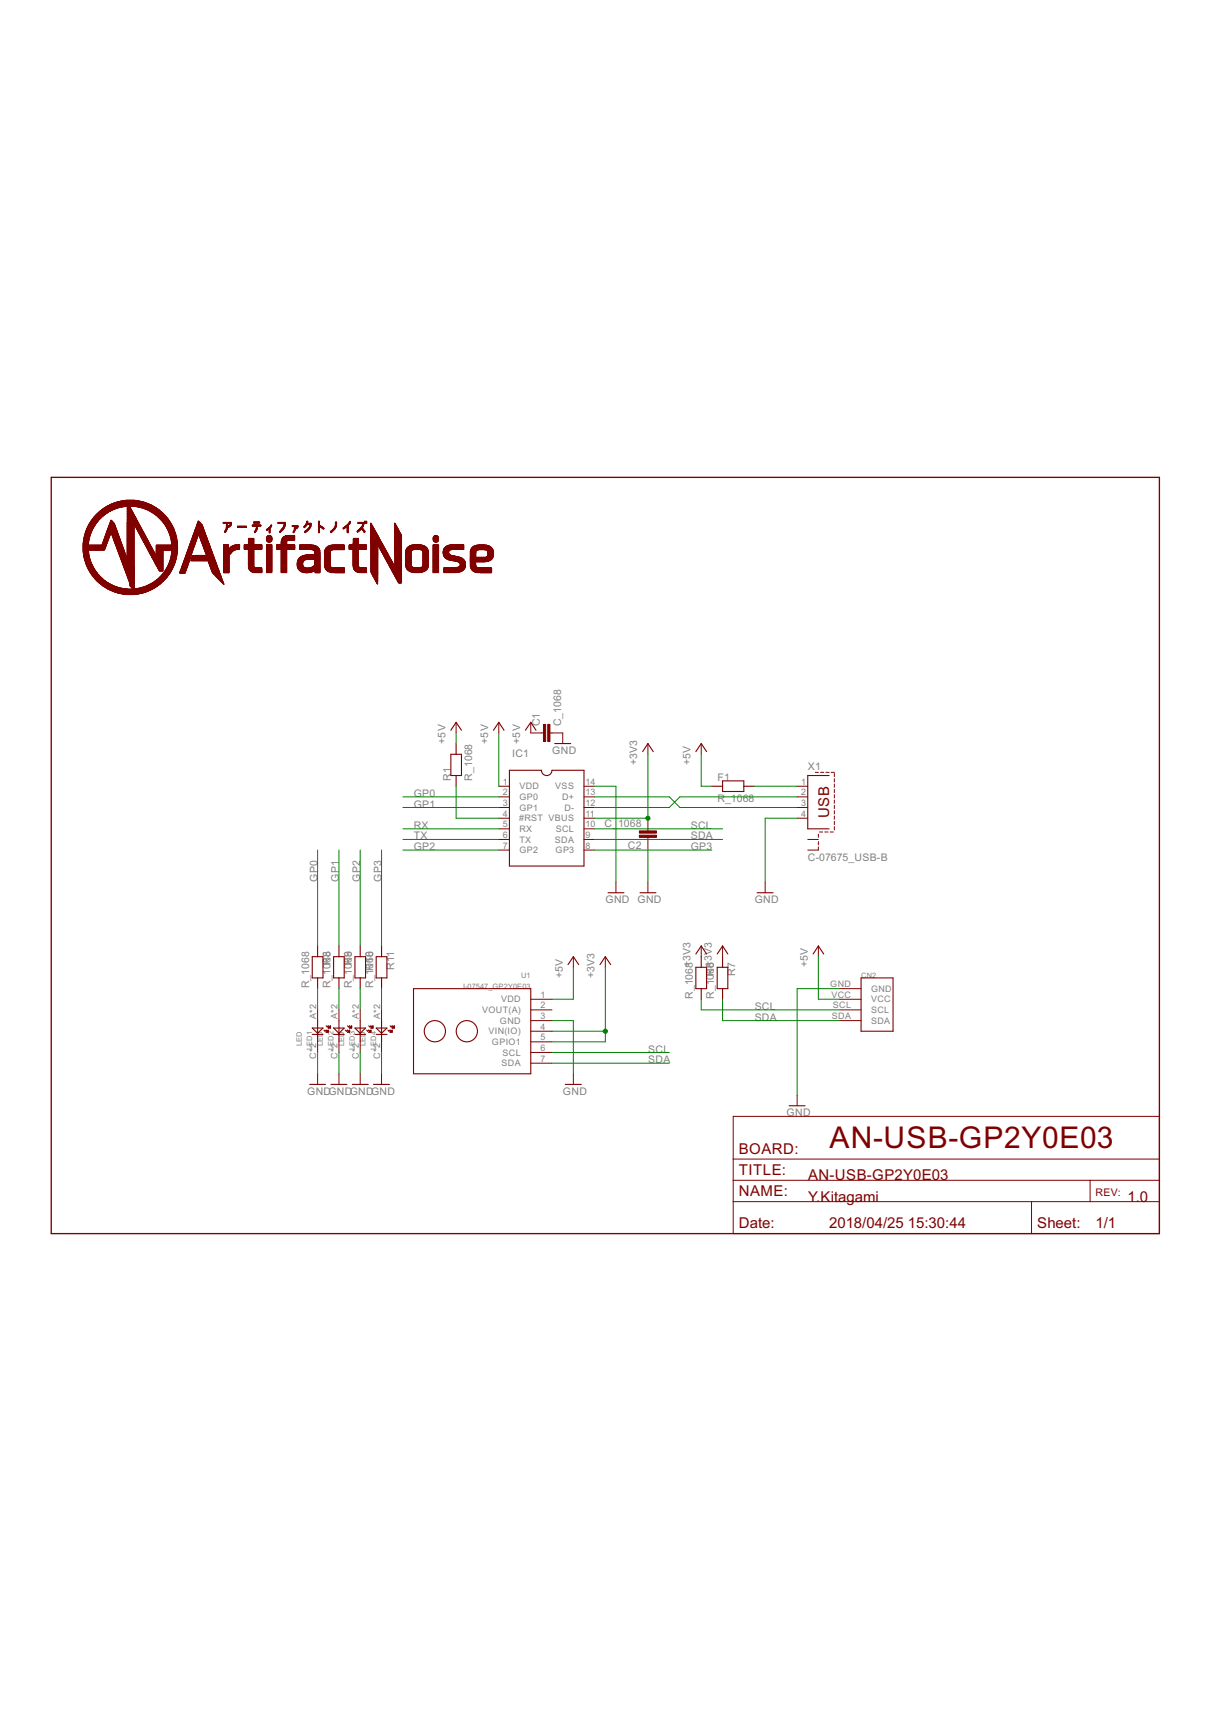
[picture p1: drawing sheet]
<svg xmlns="http://www.w3.org/2000/svg" width="210mm" height="297mm" viewBox="0 0 210 297" stroke-linecap="round" stroke-linejoin="round" font-family="sans-serif">
<defs><g id="words">
<text font-size="5.8" fill="#800000" x="143.9" y="199.2">AN-USB-GP2Y0E03</text>
<g font-size="2.9" fill="#800000">
<text x="143.8" y="141.9" transform="rotate(-90 143.8 141.9)">USB</text>
<text x="128.2" y="203.9">TITLE:</text>
<text x="128.2" y="200.2">BOARD:</text>
<text x="128.2" y="207.6">NAME:</text>
<text x="140.2" y="204.8">AN-USB-GP2Y0E03</text>
<text x="140.2" y="208.5">Y.Kitagami</text>
<text x="195.6" y="208.5">1.0</text>
<text x="128.2" y="213.1">Date:</text>
<text x="143.8" y="213.1">2018/04/25</text>
<text x="157.5" y="213.1">15:30:44</text>
<text x="179.9" y="213.1">Sheet:</text>
<text x="190" y="213.1">1/1</text>
</g>
<g font-size="2" fill="#808080">
<text x="77.3" y="129" transform="rotate(-90 77.3 129)">+5V</text>
<text x="84.7" y="129" transform="rotate(-90 84.7 129)">+5V</text>
<text x="88.9" y="131.3">IC1</text>
<text x="90.2" y="129" transform="rotate(-90 90.2 129)">+5V</text>
<text x="93.6" y="126" transform="rotate(-90 93.6 126)">C1</text>
<text x="95.8" y="130.9">GND</text>
<text x="97.3" y="126" transform="rotate(-90 97.3 126)">C_1068</text>
<text x="78.2" y="135.5" transform="rotate(-90 78.2 135.5)">R1</text>
<text x="81.9" y="135.5" transform="rotate(-90 81.9 135.5)">R_1068</text>
<text x="110.6" y="132.7" transform="rotate(-90 110.6 132.7)">+3V3</text>
<text x="119.8" y="132.7" transform="rotate(-90 119.8 132.7)">+5V</text>
<text x="124.4" y="135.5">F1</text>
<text x="140.2" y="133.6">X1</text>
<text x="71.8" y="138.3">GP0</text>
<text x="71.8" y="140.1">GP1</text>
<text x="71.8" y="143.8">RX</text>
<text x="104.9" y="143.5">C_</text>
<text x="107.2" y="143.5">1068</text>
<text x="119.8" y="143.8">SCL</text>
<text x="124.4" y="139.2">R_1068</text>
<text x="71.8" y="147.5">GP2</text>
<text x="71.8" y="145.7">TX</text>
<text x="108.9" y="147.2">C2</text>
<text x="119.8" y="145.7">SDA</text>
<text x="119.8" y="147.5">GP3</text>
<text x="140.2" y="149.3">C-07675_USB-B</text>
<text x="55.1" y="153" transform="rotate(-90 55.1 153)">GP0</text>
<text x="58.8" y="153" transform="rotate(-90 58.8 153)">GP1</text>
<text x="62.5" y="153" transform="rotate(-90 62.5 153)">GP2</text>
<text x="66.2" y="153" transform="rotate(-90 66.2 153)">GP3</text>
<text x="105" y="156.7">GND GND</text>
<text x="130.9" y="156.7">GND</text>
<text x="57.3" y="167.1" transform="rotate(-90 57.3 167.1)">68</text>
<text x="61" y="167.1" transform="rotate(-90 61 167.1)">69</text>
<text x="140.1" y="167.8" transform="rotate(-90 140.1 167.8)">+5V</text>
<text x="53.6" y="171.5" transform="rotate(-90 53.6 171.5)">R_1068</text>
<text x="57.3" y="171.5" transform="rotate(-90 57.3 171.5)">R_10R8</text>
<text x="61" y="171.5" transform="rotate(-90 61 171.5)">R_10R8</text>
<text x="64.7" y="171.5" transform="rotate(-90 64.7 171.5)">R_1R60</text>
<text x="64.7" y="168.1" transform="rotate(-90 64.7 168.1)">018</text>
<text x="68.4" y="168.3" transform="rotate(-90 68.4 168.3)">R11</text>
<text x="97.6" y="169.7" transform="rotate(-90 97.6 169.7)">+5V</text>
<text x="103.2" y="169.7" transform="rotate(-90 103.2 169.7)">+3V3</text>
<text x="120.2" y="173.3" transform="rotate(-90 120.2 173.3)">R_1068+3V3</text>
<text x="123.9" y="173.3" transform="rotate(-90 123.9 173.3)">R_10R6+3V3</text>
<text x="123.9" y="168.9" transform="rotate(-90 123.9 168.9)">68</text>
<text x="127.6" y="169.3" transform="rotate(-90 127.6 169.3)">R7</text>
<text x="130.9" y="175.2">SCL</text>
<text x="130.9" y="177.1">SDA</text>
<text x="112.4" y="182.6">SCL</text>
<text x="112.4" y="184.5">SDA</text>
<text x="53.3" y="190">GNDGNDGNDGND</text>
<text x="97.6" y="190">GND</text>
<text x="136.5" y="193.7">GND</text>
</g>
<text font-size="2" fill="#800000" x="190.1" y="207.6">REV:</text>
<g font-size="1.7" fill="#808080">
<text x="87.2" y="136.2">1</text>
<text x="90.1" y="137">VDD</text>
<text x="96.3" y="137">VSS</text>
<text x="101.6" y="136.2">14</text>
<text x="139" y="136.2">1</text>
<text x="87.2" y="138">2</text>
<text x="87.2" y="139.8">3</text>
<text x="87.2" y="141.7">4</text>
<text x="87.2" y="143.5">5</text>
<text x="90.1" y="142.5">#RST VBUS</text>
<text x="90.1" y="138.8">GP0</text>
<text x="90.1" y="140.7">GP1</text>
<text x="97.5" y="138.8">D+</text>
<text x="97.9" y="140.7">D-</text>
<text x="101.6" y="143.5">10</text>
<text x="101.6" y="141.7">11</text>
<text x="101.6" y="139.8">12</text>
<text x="101.6" y="138">13</text>
<text x="139" y="138">2</text>
<text x="139" y="139.8">3</text>
<text x="139" y="141.7">4</text>
<text x="87.2" y="145.4">6</text>
<text x="87.2" y="147.2">7</text>
<text x="90.1" y="144.4">RX</text>
<text x="90.1" y="146.2">TX</text>
<text x="90.1" y="148.1">GP2</text>
<text x="96.2" y="146.2">SDA</text>
<text x="96.4" y="148">GP3</text>
<text x="96.4" y="144.3">SCL</text>
<text x="101.6" y="147.2">8</text>
<text x="101.6" y="145.4">9</text>
<text x="86.9" y="173.9">VDD</text>
<text x="93.8" y="173.1">1</text>
<text x="144" y="171.3">GND</text>
<text x="144.2" y="173.1">VCC</text>
<text x="151.1" y="172.1">GND</text>
<text x="151.1" y="173.9">VCC</text>
<text x="54.8" y="176.8" transform="rotate(-90 54.8 176.8)">A*2</text>
<text x="58.5" y="176.8" transform="rotate(-90 58.5 176.8)">A*2</text>
<text x="62.2" y="176.8" transform="rotate(-90 62.2 176.8)">A*2</text>
<text x="65.9" y="176.8" transform="rotate(-90 65.9 176.8)">A*2</text>
<text x="83.6" y="175.8">VOUT(A)</text>
<text x="84.7" y="179.5">VIN(IO)</text>
<text x="86.7" y="177.6">GND</text>
<text x="93.8" y="175">2</text>
<text x="93.8" y="176.8">3</text>
<text x="93.8" y="178.7">4</text>
<text x="144.3" y="176.8">SDA</text>
<text x="144.5" y="175">SCL</text>
<text x="151.1" y="175.8">SCL</text>
<text x="151.1" y="177.6">SDA</text>
<text x="54.8" y="183.7" transform="rotate(-90 54.8 183.7)">C*2</text>
<text x="58.5" y="183.7" transform="rotate(-90 58.5 183.7)">C*2</text>
<text x="62.2" y="183.7" transform="rotate(-90 62.2 183.7)">C*2</text>
<text x="65.9" y="183.7" transform="rotate(-90 65.9 183.7)">C*2</text>
<text x="85.3" y="181.3">GPIO1</text>
<text x="87" y="185">SDA</text>
<text x="87.2" y="183.2">SCL</text>
<text x="93.8" y="180.5">5</text>
<text x="93.8" y="182.4">6</text>
<text x="93.8" y="184.2">7</text>
</g>
<g font-size="1.4" fill="#808080">
<text x="80.3" y="171.5">I-07547_GP2Y0E03</text>
<text x="90.4" y="169.7">U1</text>
<text x="149.4" y="169.7">CN2</text>
<text x="52.3" y="181.5" transform="rotate(-90 52.3 181.5)">LED</text>
<text x="54.2" y="182.3" transform="rotate(-90 54.2 182.3)">LED1</text>
<text x="56" y="181.5" transform="rotate(-90 56 181.5)">LED</text>
<text x="57.9" y="182.3" transform="rotate(-90 57.9 182.3)">LED2</text>
<text x="59.7" y="181.5" transform="rotate(-90 59.7 181.5)">LED</text>
<text x="61.6" y="182.3" transform="rotate(-90 61.6 182.3)">LED3</text>
<text x="63.4" y="181.5" transform="rotate(-90 63.4 181.5)">LED</text>
<text x="65.3" y="182.3" transform="rotate(-90 65.3 182.3)">LED4</text>
</g>
</g></defs>
<g fill="none" stroke="#800000" stroke-width=".19">
<path d="M78.2 130.9h1.9v3.7h-1.9zM78.2 126.7l.9-1.4 1 1.4M79.1 129v1.9M79.1 134.6v1.8M85.6 126.7l.9-1.4 .9 1.4M88.4 133.6h5.5a.92 .92 0 0 0 .9 1 .92 .92 0 0 0 1-1h5.5v16.7h-12.9zM91.1 126.7l1-1.4 .9 1.4M96.2 129h2.8M111.5 130.4l.9-1.4 .9 1.4M120.7 130.4l.9-1.4 1 1.4M123.5 136.4h1.8M125.3 135.5h3.7v1.8h-3.7z"/>
<path d="M129 136.4h1.9M143.8 134.6h-3.7v9.2h3.7M105.5 154.9h2.7M111 154.9h2.8M131.3 154.9h2.8M54.2 178.4h1.8l-.9 .9zM54.2 179.5h1.8M54.2 166h1.8v3.7h-1.8zM55.1 164.1v1.9M55.1 169.7v1.8M55.1 177.1v3.7M56.2 178.7l.2 .2 .2-.2 .2 .2"/>
<path d="M56.6 178l.2 .2 .1-.2 .4 .2M56.7 179h.2M56.9 178.8h.1M56.9 178.7v.4h-.3zM57 178.4h.3M57.3 178.1h.1M57.3 178v.4h-.4zM57.9 178.4h1.8l-.9 .9zM57.9 179.5h1.8M57.9 166h1.8v3.7h-1.8zM58.8 164.1v1.9M58.8 169.7v1.8"/>
<path d="M58.8 177.1v3.7M59.9 178.7l.2 .2 .2-.2 .2 .2M60.3 178l.2 .2 .1-.2 .2 .2M60.4 179h.2M60.6 178.8h.1M60.6 178.7v.4h-.3zM60.6 178.4h.4M60.8 178.2h.2M61 178.1h.1M61 178v.4h-.4zM61.6 178.4h1.8l-.9 .9zM61.6 179.5h1.8"/>
<path d="M61.6 166h1.8v3.7h-1.8zM62.5 164.1v1.9M62.5 169.7v1.8M62.5 177.1v3.7M63.6 178.7l.2 .2 .2-.2 .2 .2M64 178l.2 .2 .1-.2 .2 .2M64.1 179h.2M64.3 178.8h.1M64.3 178.7v.4h-.3zM64.3 178.4h.4M64.5 178.2h.2M64.6 178.1h.1"/>
<path d="M64.7 178v.4h-.4zM65.3 178.4h1.8l-.9 .9zM65.3 179.5h1.8M65.3 166h1.8v3.7h-1.8zM66.2 164.1v1.9M66.2 169.7v1.8M66.2 177.1v3.7M67.3 178.7l.2 .2 .2-.2 .2 .2M67.7 178l.2 .2 .1-.2 .2 .2h.2M67.8 179h.2M67.9 178.8h.1M68 178.7v.4h-.3z"/>
<path d="M68.1 178.4h.3M68.3 178.1h.1M68.4 178v.4h-.4zM71.7 171.5h20.4v14.8h-20.4zM98.5 167.4l1-1.4 .9 1.4M104.1 167.4l.9-1.4 .9 1.4M120.7 167.8h1.9v3.7h-1.9zM120.7 165.5l.9-1.4 1 1.4M121.6 166v1.8M121.6 171.5v1.9M124.4 167.8h1.9v3.7h-1.9zM124.4 165.5l.9-1.4 1 1.4"/>
<path d="M125.3 166v1.8M125.3 171.5v1.9M141.1 165.5l.9-1.4 .9 1.4M149.4 169.7h5.5v9.2h-5.5zM53.7 188.2h2.8M57.4 188.2h2.8M61.1 188.2h2.8M64.8 188.2h2.8M98.1 188.2h2.7M136.9 191.9h2.8"/>
<circle cx="75.4" cy="178.9" r="1.84"/>
<circle cx="81" cy="178.9" r="1.84"/>
</g>
<g fill="none" stroke="#800000" stroke-width=".17">
<path d="M79.1 125.3v1.9M86.5 136.4h1.9M86.5 138.3h1.9M86.5 125.3v1.9M92.1 125.3v1.9h2.2M95.4 127.2h2.2v1.8M101.3 136.4h1.9M101.3 138.3h1.9M112.4 129v1.9M121.6 129v1.9M138.3 136.4h1.8M138.3 138.3h1.8"/>
<path d="M141.4 134h.6M142.3 134h.6M143.3 134h.5M144.2 134h.5M144.7 134.2v.5M144.7 135.1v.6M144.7 136v.6M144.7 137v.5M144.7 137.9v.6M144.7 138.8v.6M144.7 139.7v.6M86.5 140.1h1.9"/>
<path d="M86.5 142h1.9M86.5 145.6h1.9M86.5 147.5h1.9M86.5 143.8h1.9M101.3 140.1h1.9M101.3 142h1.9M101.3 145.6h1.9M101.3 147.5h1.9M101.3 143.8h1.9M106.8 153v1.9M112.4 142v2.2M112.4 145.3v2.2"/>
<path d="M112.4 153v1.9M132.7 153v1.9M138.3 140.1h1.8M138.3 142h1.8M140.1 145.6h1.9M142 144.7v.6M142 146v.6M142 146.9v.6h-1.9M142.2 144.4h.5M143.1 144.4h.5M144 144.4h.6M144.7 140.7v.5"/>
<path d="M144.7 141.6v.5M144.7 142.5v.6M144.7 143.4v.6M55.1 175.2v1.9M58.8 175.2v1.9M62.5 175.2v1.9M66.2 175.2v1.9M92.1 173.4h3.7M92.1 175.2h3.7M92.1 177.1h3.7M92.1 178.9h3.7M99.5 166v1.8"/>
<path d="M105 166v1.8M121.6 164.1v1.9M125.3 164.1v1.9M142 164.1v1.9M145.7 171.5h3.7M145.7 173.4h3.7M145.7 175.2h3.7M145.7 177.1h3.7M55.1 180.8v1.8M55.1 186.3v1.9M58.8 180.8v1.8M58.8 186.3v1.9"/>
<path d="M62.5 180.8v1.8M62.5 186.3v1.9M66.2 180.8v1.8M66.2 186.3v1.9M92.1 180.8h3.7M92.1 182.6h3.7M92.1 184.5h3.7M99.5 186.3v1.9M127.2 193.7h73.9v20.3h-73.9zM138.3 190v1.9M127.2 204.8h73.9M127.2 208.5h73.9"/>
<path d="M127.2 201.1h73.9M178.9 208.5v5.5M189.1 204.8v3.7"/>
</g>
<g fill="#800000" stroke="#800000" stroke-width=".17">
<path d="M95 125.7h.4v3h-.4z"/>
<path d="M94.3 125.7h.4v3h-.4z"/>
<path d="M110.9 144.2h3v.3h-3z"/>
<path d="M110.9 144.9h3v.4h-3z"/>
<path d="M22.2 103.1l.8 .1z"/>
<path d="M21.6 103.1h1.9z"/>
<path d="M21.4 103.1h.1z"/>
<path d="M21.6 103.1h.1z"/>
<path d="M21.7 103.1h.1z"/>
<path d="M21.9 103.1h.1z"/>
<path d="M22 103.1h.1z"/>
<path d="M22.2 103.1h.1z"/>
<path d="M22.3 103.1h.1z"/>
<path d="M22.4 103.1h.2z"/>
<path d="M22.6 103.1h.1z"/>
<path d="M22.7 103.1h.2z"/>
<path d="M22.9 103.1h.1z"/>
<path d="M23 103.1h.2z"/>
<path d="M23.2 103.1h.1z"/>
<path d="M23.3 103.1h.2z"/>
<path d="M23.5 103.1h.1z"/>
<path d="M23.6 103.1h.1z"/>
<path d="M21.2 103l2.9 .1z"/>
<path d="M21 103h.1z"/>
<path d="M21.1 103h.2z"/>
<path d="M21.3 103h.1z"/>
<path d="M21.4 103h.1z"/>
<path d="M21.6 103h.1z"/>
<path d="M21.7 103h.1z"/>
<path d="M21.9 103h.1z"/>
<path d="M22 103h.1z"/>
<path d="M22.2 103h.1z"/>
<path d="M22.3 103h.1z"/>
<path d="M22.4 103h.2z"/>
<path d="M22.6 103h.1z"/>
<path d="M22.7 103h.2z"/>
<path d="M22.9 103h.1z"/>
<path d="M23 103h.2z"/>
<path d="M23.2 103h.1z"/>
<path d="M23.3 103h.2z"/>
<path d="M23.5 103h.1z"/>
<path d="M23.6 103h.1z"/>
<path d="M23.7 103h.2z"/>
<path d="M23.9 103h.1z"/>
<path d="M24 103h.2z"/>
<path d="M20.8 102.9l3.6 .1z"/>
<path d="M20.8 102.9l.1 .1z"/>
<path d="M20.9 102.9l.1 .1z"/>
<path d="M21.1 102.9l.1 .1z"/>
<path d="M21.2 102.9l.1 .1z"/>
<path d="M21.4 102.9l.1 .1z"/>
<path d="M21.5 102.9l.1 .1z"/>
<path d="M21.7 102.9l.1 .1z"/>
<path d="M21.8 102.9l.1 .1z"/>
<path d="M21.9 102.9l.2 .1z"/>
<path d="M22.1 102.9l.1 .1z"/>
<path d="M22.2 102.9l.2 .1z"/>
<path d="M22.4 102.9l.1 .1z"/>
<path d="M22.5 102.9l.1 .1z"/>
<path d="M22.7 102.9l.1 .1z"/>
<path d="M22.8 102.9l.1 .1z"/>
<path d="M22.9 102.9l.2 .1z"/>
<path d="M23.1 102.9l.1 .1z"/>
<path d="M23.2 102.9l.2 .1z"/>
<path d="M23.4 102.9l.1 .1z"/>
<path d="M23.5 102.9l.2 .1z"/>
<path d="M23.7 102.9l.1 .1z"/>
<path d="M23.8 102.9l.2 .1z"/>
<path d="M24 102.9l.1 .1z"/>
<path d="M24.1 102.9l.1 .1z"/>
<path d="M24.3 102.9l.1 .1z"/>
<path d="M24.4 102.9l.1 .1z"/>
<path d="M20.5 102.9h4.2z"/>
<path d="M20.3 102.8l4.5 .1z"/>
<path d="M20.2 102.8h4.7z"/>
<path d="M20.1 102.8h.1z"/>
<path d="M20.3 102.8h.1z"/>
<path d="M20.4 102.8h.1z"/>
<path d="M20.6 102.8h.1z"/>
<path d="M20.7 102.8h.1z"/>
<path d="M20.8 102.8h.2z"/>
<path d="M21 102.8h.1z"/>
<path d="M21.1 102.8h.2z"/>
<path d="M21.3 102.8h.1z"/>
<path d="M21.4 102.8h.1z"/>
<path d="M21.6 102.8h.1z"/>
<path d="M21.7 102.8h.1z"/>
<path d="M21.9 102.8h.1z"/>
<path d="M22 102.8h.1z"/>
<path d="M22.2 102.8h.1z"/>
<path d="M22.3 102.8h.1z"/>
<path d="M22.4 102.8h.2z"/>
<path d="M22.6 102.8h.1z"/>
<path d="M22.7 102.8h.2z"/>
<path d="M22.9 102.8h.1z"/>
<path d="M23 102.8h.2z"/>
<path d="M23.2 102.8h.1z"/>
<path d="M23.3 102.8h.2z"/>
<path d="M23.5 102.8h.1z"/>
<path d="M23.6 102.8h.1z"/>
<path d="M23.7 102.8h.2z"/>
<path d="M23.9 102.8h.1z"/>
<path d="M24 102.8h.2z"/>
<path d="M24.2 102.8h.1z"/>
<path d="M24.3 102.8h.2z"/>
<path d="M24.5 102.8h.1z"/>
<path d="M24.6 102.8h.2z"/>
<path d="M24.8 102.8h.1z"/>
<path d="M24.9 102.8h.1z"/>
<path d="M20 102.7l5.2 .1z"/>
<path d="M20 102.7h.1z"/>
<path d="M20.1 102.7h.1z"/>
<path d="M20.3 102.7h.1z"/>
<path d="M20.4 102.7h.1z"/>
<path d="M20.6 102.7h.1z"/>
<path d="M20.7 102.7h.1z"/>
<path d="M20.8 102.7h.2z"/>
<path d="M21 102.7h.1z"/>
<path d="M21.1 102.7h.2z"/>
<path d="M21.3 102.7h.1z"/>
<path d="M21.4 102.7h.1z"/>
<path d="M21.6 102.7h.1z"/>
<path d="M21.7 102.7h.1z"/>
<path d="M21.9 102.7h.1z"/>
<path d="M22 102.7h.1z"/>
<path d="M22.2 102.7h.1z"/>
<path d="M22.3 102.7h.1z"/>
<path d="M22.4 102.7h.2z"/>
<path d="M22.6 102.7h.1z"/>
<path d="M22.7 102.7h.2z"/>
<path d="M22.9 102.7h.1z"/>
<path d="M23 102.7h.2z"/>
<path d="M23.2 102.7h.1z"/>
<path d="M23.3 102.7h.2z"/>
<path d="M23.5 102.7h.1z"/>
<path d="M23.6 102.7h.1z"/>
<path d="M23.7 102.7h.2z"/>
<path d="M23.9 102.7h.1z"/>
<path d="M24 102.7h.2z"/>
<path d="M24.2 102.7h.1z"/>
<path d="M24.3 102.7h.2z"/>
<path d="M24.5 102.7h.1z"/>
<path d="M24.6 102.7h.2z"/>
<path d="M24.8 102.7h.1z"/>
<path d="M24.9 102.7h.1z"/>
<path d="M25.1 102.7h.1z"/>
<path d="M19.8 102.7h5.6z"/>
<path d="M19.7 102.6l.2 .1z"/>
<path d="M19.9 102.6l.1 .1z"/>
<path d="M20 102.6l.2 .1z"/>
<path d="M20.2 102.6l.1 .1z"/>
<path d="M20.3 102.6l.2 .1z"/>
<path d="M20.5 102.6l.1 .1z"/>
<path d="M20.6 102.6l.1 .1z"/>
<path d="M20.8 102.6l.1 .1z"/>
<path d="M20.9 102.6l.1 .1z"/>
<path d="M21.1 102.6l.1 .1z"/>
<path d="M21.2 102.6l.1 .1z"/>
<path d="M21.4 102.6l.1 .1z"/>
<path d="M21.5 102.6l.1 .1z"/>
<path d="M21.7 102.6l.1 .1z"/>
<path d="M21.8 102.6l.1 .1z"/>
<path d="M21.9 102.6l.2 .1z"/>
<path d="M22.1 102.6l.1 .1z"/>
<path d="M22.2 102.6l.2 .1z"/>
<path d="M22.4 102.6l.1 .1z"/>
<path d="M22.5 102.6l.1 .1z"/>
<path d="M22.7 102.6l.1 .1z"/>
<path d="M22.8 102.6l.1 .1z"/>
<path d="M22.9 102.6l.2 .1z"/>
<path d="M23.1 102.6l.1 .1z"/>
<path d="M23.2 102.6l.2 .1z"/>
<path d="M23.4 102.6l.1 .1z"/>
<path d="M23.5 102.6l.2 .1z"/>
<path d="M23.7 102.6l.1 .1z"/>
<path d="M23.8 102.6l.2 .1z"/>
<path d="M24 102.6l.1 .1z"/>
<path d="M24.1 102.6l.1 .1z"/>
<path d="M24.3 102.6l.1 .1z"/>
<path d="M24.4 102.6l.1 .1z"/>
<path d="M24.6 102.6l.1 .1z"/>
<path d="M24.7 102.6l.1 .1z"/>
<path d="M24.8 102.6l.2 .1z"/>
<path d="M25 102.6l.1 .1z"/>
<path d="M25.1 102.6l.2 .1z"/>
<path d="M25.3 102.6l.1 .1z"/>
<path d="M19.6 102.6h6z"/>
<path d="M19.6 102.5l6.1 .1z"/>
<path d="M19.5 102.5l6.3 .1z"/>
<path d="M19.4 102.5h.1z"/>
<path d="M19.5 102.5h.2z"/>
<path d="M19.7 102.5h.1z"/>
<path d="M19.8 102.5h.2z"/>
<path d="M20 102.5h.1z"/>
<path d="M20.1 102.5h.1z"/>
<path d="M20.3 102.5h.1z"/>
<path d="M20.4 102.5h.1z"/>
<path d="M20.6 102.5h.1z"/>
<path d="M20.7 102.5h.1z"/>
<path d="M20.8 102.5h.2z"/>
<path d="M21 102.5h.1z"/>
<path d="M21.1 102.5h.2z"/>
<path d="M21.3 102.5h.1z"/>
<path d="M21.4 102.5h.1z"/>
<path d="M21.6 102.5h.1z"/>
<path d="M21.7 102.5h.1z"/>
<path d="M21.9 102.5h.1z"/>
<path d="M22 102.5h.1z"/>
<path d="M22.2 102.5h.1z"/>
<path d="M22.3 102.5h.1z"/>
<path d="M22.4 102.5h.2z"/>
<path d="M22.6 102.5h.1z"/>
<path d="M22.7 102.5h.2z"/>
<path d="M22.9 102.5h.1z"/>
<path d="M23 102.5h.2z"/>
<path d="M23.2 102.5h.1z"/>
<path d="M23.3 102.5h.2z"/>
<path d="M23.5 102.5h.1z"/>
<path d="M23.6 102.5h.1z"/>
<path d="M23.7 102.5h.2z"/>
<path d="M23.9 102.5h.1z"/>
<path d="M24 102.5h.2z"/>
<path d="M24.2 102.5h.1z"/>
<path d="M24.3 102.5h.2z"/>
<path d="M24.5 102.5h.1z"/>
<path d="M24.6 102.5h.2z"/>
<path d="M24.8 102.5h.1z"/>
<path d="M24.9 102.5h.1z"/>
<path d="M25.1 102.5h.1z"/>
<path d="M25.2 102.5h.1z"/>
<path d="M25.4 102.5h.1z"/>
<path d="M25.5 102.5h.1z"/>
<path d="M25.7 102.5h.1z"/>
<path d="M19.2 102.4l6.8 .1z"/>
<path d="M19.2 102.4h.2z"/>
<path d="M19.4 102.4h.1z"/>
<path d="M19.5 102.4h.2z"/>
<path d="M19.7 102.4h.1z"/>
<path d="M19.8 102.4h.2z"/>
<path d="M20 102.4h.1z"/>
<path d="M20.1 102.4h.1z"/>
<path d="M20.3 102.4h.1z"/>
<path d="M20.4 102.4h.1z"/>
<path d="M20.6 102.4h.1z"/>
<path d="M20.7 102.4h.1z"/>
<path d="M20.8 102.4h.2z"/>
<path d="M21 102.4h.1z"/>
<path d="M21.1 102.4h.2z"/>
<path d="M21.3 102.4h.1z"/>
<path d="M21.4 102.4h.1z"/>
<path d="M21.6 102.4h.1z"/>
<path d="M21.7 102.4h.1z"/>
<path d="M21.9 102.4h.1z"/>
<path d="M22 102.4h.1z"/>
<path d="M22.2 102.4h.1z"/>
<path d="M22.3 102.4h.1z"/>
<path d="M22.4 102.4h.2z"/>
<path d="M22.6 102.4h.1z"/>
<path d="M22.7 102.4h.2z"/>
<path d="M22.9 102.4h.1z"/>
<path d="M23 102.4h.2z"/>
<path d="M23.2 102.4h.1z"/>
<path d="M23.3 102.4h.2z"/>
<path d="M23.5 102.4h.1z"/>
<path d="M23.6 102.4h.1z"/>
<path d="M23.7 102.4h.2z"/>
<path d="M23.9 102.4h.1z"/>
<path d="M24 102.4h.2z"/>
<path d="M24.2 102.4h.1z"/>
<path d="M24.3 102.4h.2z"/>
<path d="M24.5 102.4h.1z"/>
<path d="M24.6 102.4h.2z"/>
<path d="M24.8 102.4h.1z"/>
<path d="M24.9 102.4h.1z"/>
<path d="M25.1 102.4h.1z"/>
<path d="M25.2 102.4h.1z"/>
<path d="M25.4 102.4h.1z"/>
<path d="M25.5 102.4h.1z"/>
<path d="M25.7 102.4h.1z"/>
<path d="M25.8 102.4h.1z"/>
<path d="M19.1 102.4h7z"/>
<path d="M19 102.3l.2 .1z"/>
<path d="M19.2 102.3l.1 .1z"/>
<path d="M19.3 102.3l.2 .1z"/>
<path d="M19.5 102.3l.1 .1z"/>
<path d="M19.6 102.3l.1 .1z"/>
<path d="M19.7 102.3l.2 .1z"/>
<path d="M19.9 102.3l.1 .1z"/>
<path d="M20 102.3l.2 .1z"/>
<path d="M20.2 102.3l.1 .1z"/>
<path d="M20.3 102.3l.2 .1z"/>
<path d="M20.5 102.3l.1 .1z"/>
<path d="M20.6 102.3l.1 .1z"/>
<path d="M20.8 102.3l.1 .1z"/>
<path d="M20.9 102.3l.1 .1z"/>
<path d="M21.1 102.3l.1 .1z"/>
<path d="M21.2 102.3l.1 .1z"/>
<path d="M21.4 102.3l.1 .1z"/>
<path d="M21.5 102.3l.1 .1z"/>
<path d="M21.7 102.3l.1 .1z"/>
<path d="M21.8 102.3l.1 .1z"/>
<path d="M21.9 102.3l.2 .1z"/>
<path d="M22.1 102.3l.1 .1z"/>
<path d="M22.2 102.3l.2 .1z"/>
<path d="M22.4 102.3l.1 .1z"/>
<path d="M22.5 102.3l.1 .1z"/>
<path d="M22.7 102.3l.1 .1z"/>
<path d="M22.8 102.3l.1 .1z"/>
<path d="M22.9 102.3l.2 .1z"/>
<path d="M23.1 102.3l.1 .1z"/>
<path d="M23.2 102.3l.2 .1z"/>
<path d="M23.4 102.3l.1 .1z"/>
<path d="M23.5 102.3l.2 .1z"/>
<path d="M23.7 102.3l.1 .1z"/>
<path d="M23.8 102.3l.2 .1z"/>
<path d="M24 102.3l.1 .1z"/>
<path d="M24.1 102.3l.1 .1z"/>
<path d="M24.3 102.3l.1 .1z"/>
<path d="M24.4 102.3l.1 .1z"/>
<path d="M24.6 102.3l.1 .1z"/>
<path d="M24.7 102.3l.1 .1z"/>
<path d="M24.8 102.3l.2 .1z"/>
<path d="M25 102.3l.1 .1z"/>
<path d="M25.1 102.3l.2 .1z"/>
<path d="M25.3 102.3l.1 .1z"/>
<path d="M25.4 102.3l.1 .1z"/>
<path d="M25.6 102.3l.1 .1z"/>
<path d="M25.7 102.3l.1 .1z"/>
<path d="M25.9 102.3l.1 .1z"/>
<path d="M26 102.3l.1 .1z"/>
<path d="M18.9 102.3h7.3z"/>
<path d="M18.9 102.3h7.4z"/>
<path d="M18.8 102.2l7.6 .1z"/>
<path d="M18.8 102.2h.1z"/>
<path d="M18.9 102.2h.2z"/>
<path d="M19.1 102.2h.1z"/>
<path d="M19.2 102.2h.2z"/>
<path d="M19.4 102.2h.1z"/>
<path d="M19.5 102.2h.2z"/>
<path d="M19.7 102.2h.1z"/>
<path d="M19.8 102.2h.2z"/>
<path d="M20 102.2h.1z"/>
<path d="M20.1 102.2h.1z"/>
<path d="M20.3 102.2h.1z"/>
<path d="M20.4 102.2h.1z"/>
<path d="M20.6 102.2h.1z"/>
<path d="M20.7 102.2h.1z"/>
<path d="M20.8 102.2h.2z"/>
<path d="M21 102.2h.1z"/>
<path d="M21.1 102.2h.2z"/>
<path d="M21.3 102.2h.1z"/>
<path d="M21.4 102.2h.1z"/>
<path d="M21.6 102.2h.1z"/>
<path d="M21.7 102.2h.1z"/>
<path d="M21.9 102.2h.1z"/>
<path d="M23 102.2h.2z"/>
<path d="M23.2 102.2h.1z"/>
<path d="M23.3 102.2h.2z"/>
<path d="M23.5 102.2h.1z"/>
<path d="M23.6 102.2h.1z"/>
<path d="M23.7 102.2h.2z"/>
<path d="M23.9 102.2h.1z"/>
<path d="M24 102.2h.2z"/>
<path d="M24.2 102.2h.1z"/>
<path d="M24.3 102.2h.2z"/>
<path d="M24.5 102.2h.1z"/>
<path d="M24.6 102.2h.2z"/>
<path d="M24.8 102.2h.1z"/>
<path d="M24.9 102.2h.1z"/>
<path d="M25.1 102.2h.1z"/>
<path d="M25.2 102.2h.1z"/>
<path d="M25.4 102.2h.1z"/>
<path d="M25.5 102.2h.1z"/>
<path d="M25.7 102.2h.1z"/>
<path d="M25.8 102.2h.1z"/>
<path d="M25.9 102.2h.2z"/>
<path d="M26.1 102.2h.1z"/>
<path d="M26.2 102.2h.2z"/>
<path d="M18.6 102.2h3.1z"/>
<path d="M23 102.2h.3z"/>
<path d="M23.4 102.2h3.1z"/>
<path d="M18.7 102.1l.1 .1z"/>
<path d="M18.8 102.1l.1 .1z"/>
<path d="M18.9 102.1l.2 .1z"/>
<path d="M19.1 102.1l.1 .1z"/>
<path d="M19.2 102.1l.2 .1z"/>
<path d="M19.4 102.1l.1 .1z"/>
<path d="M19.5 102.1l.2 .1z"/>
<path d="M19.7 102.1l.1 .1z"/>
<path d="M19.8 102.1l.2 .1z"/>
<path d="M20 102.1l.1 .1z"/>
<path d="M20.1 102.1l.1 .1z"/>
<path d="M20.3 102.1l.1 .1z"/>
<path d="M20.4 102.1l.1 .1z"/>
<path d="M20.6 102.1l.1 .1z"/>
<path d="M20.7 102.1l.1 .1z"/>
<path d="M20.8 102.1l.2 .1z"/>
<path d="M21 102.1l.1 .1z"/>
<path d="M21.1 102.1l.2 .1z"/>
<path d="M21.3 102.1l.1 .1z"/>
<path d="M23 102.1l.2 .1z"/>
<path d="M23.2 102.1l.1 .1z"/>
<path d="M23.7 102.1l.2 .1z"/>
<path d="M23.9 102.1l.1 .1z"/>
<path d="M24 102.1l.2 .1z"/>
<path d="M24.2 102.1l.1 .1z"/>
<path d="M24.3 102.1l.2 .1z"/>
<path d="M24.5 102.1l.1 .1z"/>
<path d="M24.6 102.1l.2 .1z"/>
<path d="M24.8 102.1l.1 .1z"/>
<path d="M24.9 102.1l.1 .1z"/>
<path d="M25.1 102.1l.1 .1z"/>
<path d="M25.2 102.1l.1 .1z"/>
<path d="M25.4 102.1l.1 .1z"/>
<path d="M25.5 102.1l.1 .1z"/>
<path d="M25.7 102.1l.1 .1z"/>
<path d="M25.8 102.1l.1 .1z"/>
<path d="M25.9 102.1l.2 .1z"/>
<path d="M26.1 102.1l.1 .1z"/>
<path d="M26.2 102.1l.2 .1z"/>
<path d="M26.4 102.1l.1 .1z"/>
<path d="M18.6 102.1h2.6z"/>
<path d="M22.9 102.1h.4z"/>
<path d="M24 102.1h2.7z"/>
<path d="M18.6 102l.1 .1z"/>
<path d="M18.7 102l.2 .1z"/>
<path d="M18.9 102l.1 .1z"/>
<path d="M19 102l.2 .1z"/>
<path d="M19.2 102l.1 .1z"/>
<path d="M19.3 102l.2 .1z"/>
<path d="M19.5 102l.1 .1z"/>
<path d="M19.6 102l.1 .1z"/>
<path d="M19.7 102l.2 .1z"/>
<path d="M19.9 102l.1 .1z"/>
<path d="M20 102l.2 .1z"/>
<path d="M20.2 102l.1 .1z"/>
<path d="M20.3 102l.2 .1z"/>
<path d="M20.5 102l.1 .1z"/>
<path d="M20.6 102l.1 .1z"/>
<path d="M20.8 102l.1 .1z"/>
<path d="M22.9 102l.2 .1z"/>
<path d="M23.1 102l.1 .1z"/>
<path d="M24.3 102l.1 .1z"/>
<path d="M24.4 102l.1 .1z"/>
<path d="M24.6 102l.1 .1z"/>
<path d="M24.7 102l.1 .1z"/>
<path d="M24.8 102l.2 .1z"/>
<path d="M25 102l.1 .1z"/>
<path d="M25.1 102l.2 .1z"/>
<path d="M25.3 102l.1 .1z"/>
<path d="M25.4 102l.1 .1z"/>
<path d="M25.6 102l.1 .1z"/>
<path d="M25.7 102l.1 .1z"/>
<path d="M25.9 102l.1 .1z"/>
<path d="M26 102l.1 .1z"/>
<path d="M26.2 102l.1 .1z"/>
<path d="M26.3 102l.1 .1z"/>
<path d="M26.4 102l.2 .1z"/>
<path d="M26.6 102l.1 .1z"/>
<path d="M18.4 102h2.5z"/>
<path d="M22.9 102h.3z"/>
<path d="M24.3 102h2.5z"/>
<path d="M18.4 102h2.3z"/>
<path d="M22.9 102h.4z"/>
<path d="M24.4 102h2.5z"/>
<path d="M18.3 101.9l2.3 .1z"/>
<path d="M22.8 101.9l.4 .1z"/>
<path d="M24.5 101.9l2.4 .1z"/>
<path d="M18.2 101.9h.2z"/>
<path d="M18.4 101.9h.1z"/>
<path d="M18.5 101.9h.1z"/>
<path d="M18.7 101.9h.1z"/>
<path d="M18.8 101.9h.1z"/>
<path d="M18.9 101.9h.2z"/>
<path d="M19.1 101.9h.1z"/>
<path d="M19.2 101.9h.2z"/>
<path d="M19.4 101.9h.1z"/>
<path d="M19.5 101.9h.2z"/>
<path d="M19.7 101.9h.1z"/>
<path d="M19.8 101.9h.2z"/>
<path d="M20 101.9h.1z"/>
<path d="M20.1 101.9h.1z"/>
<path d="M20.3 101.9h.1z"/>
<path d="M22.9 101.9h.1z"/>
<path d="M23 101.9h.2z"/>
<path d="M23.2 101.9h.1z"/>
<path d="M24.8 101.9h.1z"/>
<path d="M24.9 101.9h.1z"/>
<path d="M25.1 101.9h.1z"/>
<path d="M25.2 101.9h.1z"/>
<path d="M25.4 101.9h.1z"/>
<path d="M25.5 101.9h.1z"/>
<path d="M25.7 101.9h.1z"/>
<path d="M25.8 101.9h.1z"/>
<path d="M25.9 101.9h.2z"/>
<path d="M26.1 101.9h.1z"/>
<path d="M26.2 101.9h.2z"/>
<path d="M26.4 101.9h.1z"/>
<path d="M26.5 101.9h.1z"/>
<path d="M26.7 101.9h.1z"/>
<path d="M26.8 101.9h.1z"/>
<path d="M18.2 101.9h2.1z"/>
<path d="M22.8 101.9h.4z"/>
<path d="M24.8 101.9h2.2z"/>
<path d="M18.2 101.8l.2 .1z"/>
<path d="M18.4 101.8l.1 .1z"/>
<path d="M18.5 101.8l.1 .1z"/>
<path d="M18.7 101.8l.1 .1z"/>
<path d="M18.8 101.8l.1 .1z"/>
<path d="M18.9 101.8l.2 .1z"/>
<path d="M19.1 101.8l.1 .1z"/>
<path d="M19.2 101.8l.2 .1z"/>
<path d="M19.4 101.8l.1 .1z"/>
<path d="M19.5 101.8l.2 .1z"/>
<path d="M19.7 101.8l.1 .1z"/>
<path d="M19.8 101.8l.2 .1z"/>
<path d="M20 101.8l.1 .1z"/>
<path d="M20.1 101.8l.1 .1z"/>
<path d="M22.7 101.8l.2 .1z"/>
<path d="M22.9 101.8l.1 .1z"/>
<path d="M23 101.8l.2 .1z"/>
<path d="M23.2 101.8l.1 .1z"/>
<path d="M24.9 101.8l.1 .1z"/>
<path d="M25.1 101.8l.1 .1z"/>
<path d="M25.2 101.8l.1 .1z"/>
<path d="M25.4 101.8l.1 .1z"/>
<path d="M25.5 101.8l.1 .1z"/>
<path d="M25.7 101.8l.1 .1z"/>
<path d="M25.8 101.8l.1 .1z"/>
<path d="M25.9 101.8l.2 .1z"/>
<path d="M26.1 101.8l.1 .1z"/>
<path d="M26.2 101.8l.2 .1z"/>
<path d="M26.4 101.8l.1 .1z"/>
<path d="M26.5 101.8l.1 .1z"/>
<path d="M26.7 101.8l.1 .1z"/>
<path d="M26.8 101.8l.1 .1z"/>
<path d="M27 101.8l.1 .1z"/>
<path d="M18.1 101.8h2z"/>
<path d="M22.7 101.8h.6z"/>
<path d="M25 101.8h2.1z"/>
<path d="M18 101.7l.1 .1z"/>
<path d="M18.2 101.7l.1 .1z"/>
<path d="M18.3 101.7l.1 .1z"/>
<path d="M18.4 101.7l.2 .1z"/>
<path d="M18.6 101.7l.1 .1z"/>
<path d="M18.7 101.7l.2 .1z"/>
<path d="M18.9 101.7l.1 .1z"/>
<path d="M19 101.7l.2 .1z"/>
<path d="M19.2 101.7l.1 .1z"/>
<path d="M19.3 101.7l.2 .1z"/>
<path d="M19.5 101.7l.1 .1z"/>
<path d="M19.6 101.7l.1 .1z"/>
<path d="M19.7 101.7l.2 .1z"/>
<path d="M19.9 101.7l.1 .1z"/>
<path d="M22.7 101.7l.1 .1z"/>
<path d="M22.8 101.7l.1 .1z"/>
<path d="M22.9 101.7l.2 .1z"/>
<path d="M23.1 101.7l.1 .1z"/>
<path d="M25.1 101.7l.2 .1z"/>
<path d="M25.3 101.7l.1 .1z"/>
<path d="M25.4 101.7l.1 .1z"/>
<path d="M25.6 101.7l.1 .1z"/>
<path d="M25.7 101.7l.1 .1z"/>
<path d="M25.9 101.7l.1 .1z"/>
<path d="M26 101.7l.1 .1z"/>
<path d="M26.2 101.7l.1 .1z"/>
<path d="M26.3 101.7l.1 .1z"/>
<path d="M26.4 101.7l.2 .1z"/>
<path d="M26.6 101.7l.1 .1z"/>
<path d="M26.7 101.7l.2 .1z"/>
<path d="M26.9 101.7l.1 .1z"/>
<path d="M27 101.7l.2 .1z"/>
<path d="M18 101.7h2z"/>
<path d="M22.6 101.7h.7z"/>
<path d="M25.2 101.7h2.1z"/>
<path d="M17.9 101.7h2z"/>
<path d="M25.4 101.7h1.9z"/>
<path d="M17.8 101.6l2 .1z"/>
<path d="M22.6 101.6l.6 .1z"/>
<path d="M25.4 101.6l1.9 .1z"/>
<path d="M17.8 101.6h.1z"/>
<path d="M17.9 101.6h.2z"/>
<path d="M18.1 101.6h.1z"/>
<path d="M18.2 101.6h.2z"/>
<path d="M18.4 101.6h.1z"/>
<path d="M18.5 101.6h.1z"/>
<path d="M18.7 101.6h.1z"/>
<path d="M18.8 101.6h.1z"/>
<path d="M18.9 101.6h.2z"/>
<path d="M19.1 101.6h.1z"/>
<path d="M19.2 101.6h.2z"/>
<path d="M19.4 101.6h.1z"/>
<path d="M19.5 101.6h.2z"/>
<path d="M22.6 101.6h.1z"/>
<path d="M22.7 101.6h.2z"/>
<path d="M22.9 101.6h.1z"/>
<path d="M23 101.6h.2z"/>
<path d="M23.2 101.6h.1z"/>
<path d="M25.5 101.6h.1z"/>
<path d="M25.7 101.6h.1z"/>
<path d="M25.8 101.6h.1z"/>
<path d="M25.9 101.6h.2z"/>
<path d="M26.1 101.6h.1z"/>
<path d="M26.2 101.6h.2z"/>
<path d="M26.4 101.6h.1z"/>
<path d="M26.5 101.6h.1z"/>
<path d="M26.7 101.6h.1z"/>
<path d="M26.8 101.6h.1z"/>
<path d="M27 101.6h.1z"/>
<path d="M27.1 101.6h.1z"/>
<path d="M27.2 101.6h.2z"/>
<path d="M17.8 101.6h1.8z"/>
<path d="M22.6 101.6h.6z"/>
<path d="M25.5 101.6h2z"/>
<path d="M17.8 101.5l.1 .1z"/>
<path d="M17.9 101.5l.2 .1z"/>
<path d="M18.1 101.5l.1 .1z"/>
<path d="M18.2 101.5l.2 .1z"/>
<path d="M18.4 101.5l.1 .1z"/>
<path d="M18.5 101.5l.1 .1z"/>
<path d="M18.7 101.5l.1 .1z"/>
<path d="M18.8 101.5l.1 .1z"/>
<path d="M18.9 101.5l.2 .1z"/>
<path d="M19.1 101.5l.1 .1z"/>
<path d="M19.2 101.5l.2 .1z"/>
<path d="M19.4 101.5l.1 .1z"/>
<path d="M22.6 101.5l.1 .1z"/>
<path d="M22.7 101.5l.2 .1z"/>
<path d="M22.9 101.5l.1 .1z"/>
<path d="M23 101.5l.2 .1z"/>
<path d="M23.2 101.5l.1 .1z"/>
<path d="M25.7 101.5l.1 .1z"/>
<path d="M25.8 101.5l.1 .1z"/>
<path d="M25.9 101.5l.2 .1z"/>
<path d="M26.1 101.5l.1 .1z"/>
<path d="M26.2 101.5l.2 .1z"/>
<path d="M26.4 101.5l.1 .1z"/>
<path d="M26.5 101.5l.1 .1z"/>
<path d="M26.7 101.5l.1 .1z"/>
<path d="M26.8 101.5l.1 .1z"/>
<path d="M27 101.5l.1 .1z"/>
<path d="M27.1 101.5l.1 .1z"/>
<path d="M27.2 101.5l.2 .1z"/>
<path d="M27.4 101.5l.1 .1z"/>
<path d="M17.7 101.5h1.8z"/>
<path d="M22.6 101.5h.6z"/>
<path d="M25.8 101.5h1.7z"/>
<path d="M17.7 101.5h.1z"/>
<path d="M17.9 101.5h.1z"/>
<path d="M18 101.5h.1z"/>
<path d="M18.2 101.5h.1z"/>
<path d="M18.3 101.5h.1z"/>
<path d="M18.4 101.5h.2z"/>
<path d="M18.6 101.5h.1z"/>
<path d="M18.7 101.5h.2z"/>
<path d="M18.9 101.5h.1z"/>
<path d="M19 101.5h.2z"/>
<path d="M19.2 101.5h.1z"/>
<path d="M22.7 101.5h.1z"/>
<path d="M22.8 101.5h.1z"/>
<path d="M22.9 101.5h.2z"/>
<path d="M23.1 101.5h.1z"/>
<path d="M25.9 101.5h.1z"/>
<path d="M26 101.5h.1z"/>
<path d="M26.2 101.5h.1z"/>
<path d="M26.3 101.5h.1z"/>
<path d="M26.4 101.5h.2z"/>
<path d="M26.6 101.5h.1z"/>
<path d="M26.7 101.5h.2z"/>
<path d="M26.9 101.5h.1z"/>
<path d="M27 101.5h.2z"/>
<path d="M27.2 101.5h.1z"/>
<path d="M27.3 101.5h.2z"/>
<path d="M27.5 101.5h.1z"/>
<path d="M17.5 101.4l1.8 .1z"/>
<path d="M22.6 101.4l.6 .1z"/>
<path d="M25.9 101.4l1.7 .1z"/>
<path d="M17.5 101.4h1.7z"/>
<path d="M22.5 101.4h.8z"/>
<path d="M26 101.4h1.7z"/>
<path d="M17.5 101.3l1.7 .1z"/>
<path d="M22.6 101.3l.6 .1z"/>
<path d="M26.1 101.3l1.6 .1z"/>
<path d="M17.5 101.3h.1z"/>
<path d="M17.6 101.3h.2z"/>
<path d="M17.8 101.3h.1z"/>
<path d="M17.9 101.3h.2z"/>
<path d="M18.1 101.3h.1z"/>
<path d="M18.2 101.3h.2z"/>
<path d="M18.4 101.3h.1z"/>
<path d="M18.5 101.3h.1z"/>
<path d="M18.7 101.3h.1z"/>
<path d="M18.8 101.3h.1z"/>
<path d="M18.9 101.3h.2z"/>
<path d="M22.6 101.3h.1z"/>
<path d="M22.7 101.3h.2z"/>
<path d="M22.9 101.3h.1z"/>
<path d="M23 101.3h.2z"/>
<path d="M23.2 101.3h.1z"/>
<path d="M26.1 101.3h.1z"/>
<path d="M26.2 101.3h.2z"/>
<path d="M26.4 101.3h.1z"/>
<path d="M26.5 101.3h.1z"/>
<path d="M26.7 101.3h.1z"/>
<path d="M26.8 101.3h.1z"/>
<path d="M27 101.3h.1z"/>
<path d="M27.1 101.3h.1z"/>
<path d="M27.2 101.3h.2z"/>
<path d="M27.4 101.3h.1z"/>
<path d="M27.5 101.3h.2z"/>
<path d="M27.7 101.3h.1z"/>
<path d="M17.4 101.3h1.6z"/>
<path d="M22.6 101.3h.6z"/>
<path d="M26.2 101.3h1.7z"/>
<path d="M38.7 101.3h.1z"/>
<path d="M65.4 101.3h.1z"/>
<path d="M17.4 101.2l.1 .1z"/>
<path d="M17.5 101.2l.1 .1z"/>
<path d="M17.6 101.2l.2 .1z"/>
<path d="M17.8 101.2l.1 .1z"/>
<path d="M17.9 101.2l.2 .1z"/>
<path d="M18.1 101.2l.1 .1z"/>
<path d="M18.2 101.2l.2 .1z"/>
<path d="M18.4 101.2l.1 .1z"/>
<path d="M18.5 101.2l.1 .1z"/>
<path d="M18.7 101.2l.1 .1z"/>
<path d="M18.8 101.2l.1 .1z"/>
<path d="M22.6 101.2l.1 .1z"/>
<path d="M22.7 101.2l.2 .1z"/>
<path d="M22.9 101.2l.1 .1z"/>
<path d="M23 101.2l.2 .1z"/>
<path d="M23.2 101.2l.1 .1z"/>
<path d="M26.2 101.2l.2 .1z"/>
<path d="M26.4 101.2l.1 .1z"/>
<path d="M26.5 101.2l.1 .1z"/>
<path d="M26.7 101.2l.1 .1z"/>
<path d="M26.8 101.2l.1 .1z"/>
<path d="M27 101.2l.1 .1z"/>
<path d="M27.1 101.2l.1 .1z"/>
<path d="M27.2 101.2l.2 .1z"/>
<path d="M27.4 101.2l.1 .1z"/>
<path d="M27.5 101.2l.2 .1z"/>
<path d="M27.7 101.2l.1 .1z"/>
<path d="M65.4 101.2l.1 .1z"/>
<path d="M17.3 101.2h1.6z"/>
<path d="M22.6 101.2h.6z"/>
<path d="M26.3 101.2h1.6z"/>
<path d="M38.7 101.2h.1z"/>
<path d="M65.4 101.2h.1z"/>
<path d="M17.3 101.2h.1z"/>
<path d="M17.4 101.2h.1z"/>
<path d="M17.6 101.2h.1z"/>
<path d="M17.7 101.2h.1z"/>
<path d="M17.9 101.2h.1z"/>
<path d="M18 101.2h.1z"/>
<path d="M18.2 101.2h.1z"/>
<path d="M18.3 101.2h.1z"/>
<path d="M18.4 101.2h.2z"/>
<path d="M18.6 101.2h.1z"/>
<path d="M22.5 101.2h.1z"/>
<path d="M22.7 101.2h.1z"/>
<path d="M22.8 101.2h.1z"/>
<path d="M22.9 101.2h.2z"/>
<path d="M23.1 101.2h.1z"/>
<path d="M26.4 101.2h.2z"/>
<path d="M26.6 101.2h.1z"/>
<path d="M26.7 101.2h.2z"/>
<path d="M26.9 101.2h.1z"/>
<path d="M27 101.2h.2z"/>
<path d="M27.2 101.2h.1z"/>
<path d="M27.3 101.2h.2z"/>
<path d="M27.5 101.2h.1z"/>
<path d="M27.6 101.2h.1z"/>
<path d="M27.7 101.2h.2z"/>
<path d="M17.2 101.1l1.6 .1z"/>
<path d="M22.5 101.1l.8 .1z"/>
<path d="M26.4 101.1l1.6 .1z"/>
<path d="M38.6 101.1l.2 .1z"/>
<path d="M65.4 101.1l.1 .1z"/>
<path d="M69.2 101.1l.4 .1z"/>
<path d="M17.2 101.1h1.5z"/>
<path d="M22.5 101.1h.8z"/>
<path d="M26.5 101.1h1.5z"/>
<path d="M38.5 101.1h.2z"/>
<path d="M65.3 101.1h.2z"/>
<path d="M69.1 101.1h.5z"/>
<path d="M17.1 101l1.6 .1z"/>
<path d="M22.5 101l.8 .1z"/>
<path d="M26.6 101l1.4 .1z"/>
<path d="M38.5 101l.3 .1z"/>
<path d="M65.3 101l.2 .1z"/>
<path d="M69.1 101l.5 .1z"/>
<path d="M17.1 101h.1z"/>
<path d="M17.2 101h.1z"/>
<path d="M17.4 101h.1z"/>
<path d="M17.5 101h.1z"/>
<path d="M17.6 101h.2z"/>
<path d="M17.8 101h.1z"/>
<path d="M17.9 101h.2z"/>
<path d="M18.1 101h.1z"/>
<path d="M18.2 101h.2z"/>
<path d="M18.4 101h.1z"/>
<path d="M22.4 101h.2z"/>
<path d="M22.6 101h.1z"/>
<path d="M22.7 101h.2z"/>
<path d="M22.9 101h.1z"/>
<path d="M23 101h.2z"/>
<path d="M23.2 101h.1z"/>
<path d="M26.7 101h.1z"/>
<path d="M26.8 101h.1z"/>
<path d="M27 101h.1z"/>
<path d="M27.1 101h.1z"/>
<path d="M27.2 101h.2z"/>
<path d="M27.4 101h.1z"/>
<path d="M27.5 101h.2z"/>
<path d="M27.7 101h.1z"/>
<path d="M27.8 101h.2z"/>
<path d="M28 101h.1z"/>
<path d="M38.5 101h.1z"/>
<path d="M38.6 101h.1z"/>
<path d="M65.4 101h.1z"/>
<path d="M69.2 101h.1z"/>
<path d="M69.3 101h.1z"/>
<path d="M69.4 101h.2z"/>
<path d="M17 101h1.5z"/>
<path d="M22.5 101h.8z"/>
<path d="M26.6 101h1.5z"/>
<path d="M38.4 101h.3z"/>
<path d="M65.3 101h.2z"/>
<path d="M69.1 101h.5z"/>
<path d="M17.1 100.9l.1 .1z"/>
<path d="M17.2 100.9l.1 .1z"/>
<path d="M17.4 100.9l.1 .1z"/>
<path d="M17.5 100.9l.1 .1z"/>
<path d="M17.6 100.9l.2 .1z"/>
<path d="M17.8 100.9l.1 .1z"/>
<path d="M17.9 100.9l.2 .1z"/>
<path d="M18.1 100.9l.1 .1z"/>
<path d="M18.2 100.9l.2 .1z"/>
<path d="M18.4 100.9l.1 .1z"/>
<path d="M22.4 100.9l.2 .1z"/>
<path d="M22.6 100.9l.1 .1z"/>
<path d="M22.7 100.9l.2 .1z"/>
<path d="M22.9 100.9l.1 .1z"/>
<path d="M23 100.9l.2 .1z"/>
<path d="M23.2 100.9l.1 .1z"/>
<path d="M26.8 100.9l.1 .1z"/>
<path d="M27 100.9l.1 .1z"/>
<path d="M27.1 100.9l.1 .1z"/>
<path d="M27.2 100.9l.2 .1z"/>
<path d="M27.4 100.9l.1 .1z"/>
<path d="M27.5 100.9l.2 .1z"/>
<path d="M27.7 100.9l.1 .1z"/>
<path d="M27.8 100.9l.2 .1z"/>
<path d="M28 100.9l.1 .1z"/>
<path d="M38.5 100.9l.1 .1z"/>
<path d="M38.6 100.9l.1 .1z"/>
<path d="M65.2 100.9l.2 .1z"/>
<path d="M65.4 100.9l.1 .1z"/>
<path d="M69.1 100.9l.1 .1z"/>
<path d="M69.2 100.9l.1 .1z"/>
<path d="M69.3 100.9l.1 .1z"/>
<path d="M69.4 100.9l.2 .1z"/>
<path d="M17 100.9h1.4z"/>
<path d="M22.4 100.9h.9z"/>
<path d="M26.8 100.9h1.4z"/>
<path d="M38.4 100.9h.3z"/>
<path d="M65.2 100.9h.3z"/>
<path d="M69 100.9h.6z"/>
<path d="M17 100.9h.1z"/>
<path d="M17.1 100.9h.2z"/>
<path d="M17.3 100.9h.1z"/>
<path d="M17.4 100.9h.1z"/>
<path d="M17.6 100.9h.1z"/>
<path d="M17.7 100.9h.1z"/>
<path d="M17.9 100.9h.1z"/>
<path d="M18 100.9h.1z"/>
<path d="M18.2 100.9h.1z"/>
<path d="M22.4 100.9h.1z"/>
<path d="M22.5 100.9h.1z"/>
<path d="M22.7 100.9h.1z"/>
<path d="M22.8 100.9h.1z"/>
<path d="M22.9 100.9h.2z"/>
<path d="M23.1 100.9h.1z"/>
<path d="M26.9 100.9h.1z"/>
<path d="M27 100.9h.2z"/>
<path d="M27.2 100.9h.1z"/>
<path d="M27.3 100.9h.2z"/>
<path d="M27.5 100.9h.1z"/>
<path d="M27.6 100.9h.1z"/>
<path d="M27.7 100.9h.2z"/>
<path d="M27.9 100.9h.1z"/>
<path d="M28 100.9h.2z"/>
<path d="M38.4 100.9h.1z"/>
<path d="M38.5 100.9h.2z"/>
<path d="M65.3 100.9h.1z"/>
<path d="M69.1 100.9h.1z"/>
<path d="M69.2 100.9h.2z"/>
<path d="M69.4 100.9h.1z"/>
<path d="M69.5 100.9h.2z"/>
<path d="M16.9 100.8l1.4 .1z"/>
<path d="M22.4 100.8l.9 .1z"/>
<path d="M26.9 100.8l1.4 .1z"/>
<path d="M38.3 100.8l.4 .1z"/>
<path d="M65.2 100.8l.3 .1z"/>
<path d="M69 100.8l.6 .1z"/>
<path d="M16.8 100.8h1.5z"/>
<path d="M22.4 100.8h.9z"/>
<path d="M26.9 100.8h1.4z"/>
<path d="M38.2 100.8h.4z"/>
<path d="M65.2 100.8h.3z"/>
<path d="M69 100.8h.6z"/>
<path d="M16.8 100.8h1.4z"/>
<path d="M26.9 100.8h1.5z"/>
<path d="M16.8 100.7l.1 .1z"/>
<path d="M16.9 100.7l.1 .1z"/>
<path d="M17.1 100.7l.1 .1z"/>
<path d="M17.2 100.7l.1 .1z"/>
<path d="M17.4 100.7l.1 .1z"/>
<path d="M17.5 100.7l.1 .1z"/>
<path d="M17.6 100.7l.2 .1z"/>
<path d="M17.8 100.7l.1 .1z"/>
<path d="M17.9 100.7l.2 .1z"/>
<path d="M18.1 100.7l.1 .1z"/>
<path d="M22.4 100.7l.2 .1z"/>
<path d="M22.6 100.7l.1 .1z"/>
<path d="M22.7 100.7l.2 .1z"/>
<path d="M22.9 100.7l.1 .1z"/>
<path d="M23 100.7l.2 .1z"/>
<path d="M23.2 100.7l.1 .1z"/>
<path d="M27.1 100.7l.1 .1z"/>
<path d="M27.2 100.7l.2 .1z"/>
<path d="M27.4 100.7l.1 .1z"/>
<path d="M27.5 100.7l.2 .1z"/>
<path d="M27.7 100.7l.1 .1z"/>
<path d="M27.8 100.7l.2 .1z"/>
<path d="M28 100.7l.1 .1z"/>
<path d="M28.1 100.7l.2 .1z"/>
<path d="M28.3 100.7l.1 .1z"/>
<path d="M38.2 100.7l.1 .1z"/>
<path d="M38.3 100.7l.1 .1z"/>
<path d="M38.5 100.7l.1 .1z"/>
<path d="M65.2 100.7l.2 .1z"/>
<path d="M65.4 100.7l.1 .1z"/>
<path d="M69 100.7l.2 .1z"/>
<path d="M69.2 100.7l.1 .1z"/>
<path d="M69.3 100.7l.1 .1z"/>
<path d="M69.4 100.7l.2 .1z"/>
<path d="M16.7 100.7h1.5z"/>
<path d="M22.4 100.7h.8z"/>
<path d="M27.1 100.7h1.4z"/>
<path d="M38.1 100.7h.5z"/>
<path d="M65.2 100.7h.3z"/>
<path d="M68.9 100.7h.7z"/>
<path d="M16.8 100.6l.1 .1z"/>
<path d="M16.9 100.6l.1 .1z"/>
<path d="M17.1 100.6l.1 .1z"/>
<path d="M17.2 100.6l.1 .1z"/>
<path d="M17.4 100.6l.1 .1z"/>
<path d="M17.5 100.6l.1 .1z"/>
<path d="M17.6 100.6l.2 .1z"/>
<path d="M17.8 100.6l.1 .1z"/>
<path d="M17.9 100.6l.2 .1z"/>
<path d="M22.3 100.6l.1 .1z"/>
<path d="M22.4 100.6l.2 .1z"/>
<path d="M22.6 100.6l.1 .1z"/>
<path d="M22.7 100.6l.2 .1z"/>
<path d="M22.9 100.6l.1 .1z"/>
<path d="M23 100.6l.2 .1z"/>
<path d="M23.2 100.6l.1 .1z"/>
<path d="M27.1 100.6l.1 .1z"/>
<path d="M27.2 100.6l.2 .1z"/>
<path d="M27.4 100.6l.1 .1z"/>
<path d="M27.5 100.6l.2 .1z"/>
<path d="M27.7 100.6l.1 .1z"/>
<path d="M27.8 100.6l.2 .1z"/>
<path d="M28 100.6l.1 .1z"/>
<path d="M28.1 100.6l.2 .1z"/>
<path d="M28.3 100.6l.1 .1z"/>
<path d="M38.2 100.6l.1 .1z"/>
<path d="M38.3 100.6l.1 .1z"/>
<path d="M38.5 100.6l.1 .1z"/>
<path d="M65.1 100.6l.1 .1z"/>
<path d="M65.2 100.6l.2 .1z"/>
<path d="M65.4 100.6l.1 .1z"/>
<path d="M68.9 100.6l.1 .1z"/>
<path d="M69 100.6l.2 .1z"/>
<path d="M69.2 100.6l.1 .1z"/>
<path d="M69.3 100.6l.1 .1z"/>
<path d="M69.4 100.6l.2 .1z"/>
<path d="M16.7 100.6h1.3z"/>
<path d="M22.4 100.6h.8z"/>
<path d="M27.1 100.6h1.4z"/>
<path d="M38.1 100.6h.5z"/>
<path d="M65.1 100.6h.4z"/>
<path d="M68.9 100.6h.7z"/>
<path d="M16.7 100.6h.1z"/>
<path d="M16.8 100.6h.2z"/>
<path d="M17 100.6h.1z"/>
<path d="M17.1 100.6h.2z"/>
<path d="M17.3 100.6h.1z"/>
<path d="M17.4 100.6h.1z"/>
<path d="M17.6 100.6h.1z"/>
<path d="M17.7 100.6h.1z"/>
<path d="M17.9 100.6h.1z"/>
<path d="M22.4 100.6h.1z"/>
<path d="M22.5 100.6h.1z"/>
<path d="M22.7 100.6h.1z"/>
<path d="M22.8 100.6h.1z"/>
<path d="M22.9 100.6h.2z"/>
<path d="M23.1 100.6h.1z"/>
<path d="M27.2 100.6h.1z"/>
<path d="M27.3 100.6h.2z"/>
<path d="M27.5 100.6h.1z"/>
<path d="M27.6 100.6h.1z"/>
<path d="M27.7 100.6h.2z"/>
<path d="M27.9 100.6h.1z"/>
<path d="M28 100.6h.2z"/>
<path d="M28.2 100.6h.1z"/>
<path d="M28.3 100.6h.2z"/>
<path d="M38.1 100.6h.1z"/>
<path d="M38.2 100.6h.2z"/>
<path d="M38.4 100.6h.1z"/>
<path d="M65.2 100.6h.1z"/>
<path d="M65.3 100.6h.1z"/>
<path d="M68.9 100.6h.2z"/>
<path d="M69.1 100.6h.1z"/>
<path d="M69.2 100.6h.2z"/>
<path d="M69.4 100.6h.1z"/>
<path d="M69.5 100.6h.2z"/>
<path d="M16.6 100.5l1.3 .1z"/>
<path d="M22.3 100.5l.9 .1z"/>
<path d="M27.2 100.5l1.4 .1z"/>
<path d="M38 100.5l.5 .1z"/>
<path d="M65.1 100.5l.4 .1z"/>
<path d="M68.9 100.5l.7 .1z"/>
<path d="M16.6 100.5h1.3z"/>
<path d="M22.3 100.5h1z"/>
<path d="M27.3 100.5h1.3z"/>
<path d="M38 100.5h.5z"/>
<path d="M65 100.5h.5z"/>
<path d="M68.8 100.5h.9z"/>
<path d="M16.5 100.5h1.4z"/>
<path d="M22.3 100.5h.9z"/>
<path d="M37.9 100.5h.6z"/>
<path d="M68.8 100.5h.8z"/>
<path d="M16.5 100.4l.1 .1z"/>
<path d="M16.6 100.4l.1 .1z"/>
<path d="M16.8 100.4l.1 .1z"/>
<path d="M16.9 100.4l.1 .1z"/>
<path d="M17.1 100.4l.1 .1z"/>
<path d="M17.2 100.4l.1 .1z"/>
<path d="M17.4 100.4l.1 .1z"/>
<path d="M17.5 100.4l.1 .1z"/>
<path d="M17.6 100.4l.2 .1z"/>
<path d="M22.3 100.4l.1 .1z"/>
<path d="M22.4 100.4l.2 .1z"/>
<path d="M22.6 100.4l.1 .1z"/>
<path d="M22.7 100.4l.2 .1z"/>
<path d="M22.9 100.4l.1 .1z"/>
<path d="M23 100.4l.2 .1z"/>
<path d="M23.2 100.4l.1 .1z"/>
<path d="M27.4 100.4l.1 .1z"/>
<path d="M27.5 100.4l.2 .1z"/>
<path d="M27.7 100.4l.1 .1z"/>
<path d="M27.8 100.4l.2 .1z"/>
<path d="M28 100.4l.1 .1z"/>
<path d="M28.1 100.4l.2 .1z"/>
<path d="M28.3 100.4l.1 .1z"/>
<path d="M28.4 100.4l.1 .1z"/>
<path d="M28.6 100.4l.1 .1z"/>
<path d="M37.9 100.4l.1 .1z"/>
<path d="M38 100.4l.1 .1z"/>
<path d="M38.2 100.4l.1 .1z"/>
<path d="M38.3 100.4l.1 .1z"/>
<path d="M65 100.4l.1 .1z"/>
<path d="M65.1 100.4l.1 .1z"/>
<path d="M65.2 100.4l.2 .1z"/>
<path d="M65.4 100.4l.1 .1z"/>
<path d="M68.8 100.4l.1 .1z"/>
<path d="M68.9 100.4l.1 .1z"/>
<path d="M69 100.4l.2 .1z"/>
<path d="M69.2 100.4l.1 .1z"/>
<path d="M69.3 100.4l.1 .1z"/>
<path d="M69.4 100.4l.2 .1z"/>
<path d="M16.4 100.4h1.4z"/>
<path d="M22.2 100.4h1.1z"/>
<path d="M27.4 100.4h1.3z"/>
<path d="M37.8 100.4h.7z"/>
<path d="M65 100.4h.5z"/>
<path d="M68.8 100.4h.8z"/>
<path d="M16.5 100.4h.1z"/>
<path d="M16.6 100.4h.1z"/>
<path d="M16.8 100.4h.1z"/>
<path d="M16.9 100.4h.1z"/>
<path d="M17.1 100.4h.1z"/>
<path d="M17.2 100.4h.1z"/>
<path d="M17.4 100.4h.1z"/>
<path d="M17.5 100.4h.1z"/>
<path d="M17.6 100.4h.2z"/>
<path d="M22.3 100.4h.1z"/>
<path d="M22.4 100.4h.2z"/>
<path d="M22.6 100.4h.1z"/>
<path d="M22.7 100.4h.2z"/>
<path d="M22.9 100.4h.1z"/>
<path d="M23 100.4h.2z"/>
<path d="M23.2 100.4h.1z"/>
<path d="M27.5 100.4h.2z"/>
<path d="M27.7 100.4h.1z"/>
<path d="M27.8 100.4h.2z"/>
<path d="M28 100.4h.1z"/>
<path d="M28.1 100.4h.2z"/>
<path d="M28.3 100.4h.1z"/>
<path d="M28.4 100.4h.1z"/>
<path d="M28.6 100.4h.1z"/>
<path d="M37.9 100.4h.1z"/>
<path d="M38 100.4h.1z"/>
<path d="M38.2 100.4h.1z"/>
<path d="M38.3 100.4h.1z"/>
<path d="M64.9 100.4h.2z"/>
<path d="M65.1 100.4h.1z"/>
<path d="M65.2 100.4h.2z"/>
<path d="M65.4 100.4h.1z"/>
<path d="M68.7 100.4h.2z"/>
<path d="M68.9 100.4h.1z"/>
<path d="M69 100.4h.2z"/>
<path d="M69.2 100.4h.1z"/>
<path d="M69.3 100.4h.1z"/>
<path d="M69.4 100.4h.2z"/>
<path d="M16.4 100.3l1.3 .1z"/>
<path d="M22.2 100.3l1.1 .1z"/>
<path d="M27.5 100.3l1.3 .1z"/>
<path d="M37.8 100.3l.7 .1z"/>
<path d="M64.9 100.3l.6 .1z"/>
<path d="M68.7 100.3l.9 .1z"/>
<path d="M16.4 100.3h.1z"/>
<path d="M16.6 100.3h.1z"/>
<path d="M16.7 100.3h.1z"/>
<path d="M16.8 100.3h.2z"/>
<path d="M17 100.3h.1z"/>
<path d="M17.1 100.3h.2z"/>
<path d="M17.3 100.3h.1z"/>
<path d="M17.4 100.3h.1z"/>
<path d="M17.6 100.3h.1z"/>
<path d="M22.2 100.3h.2z"/>
<path d="M22.4 100.3h.1z"/>
<path d="M22.5 100.3h.1z"/>
<path d="M22.7 100.3h.1z"/>
<path d="M22.8 100.3h.1z"/>
<path d="M22.9 100.3h.2z"/>
<path d="M23.1 100.3h.1z"/>
<path d="M27.6 100.3h.1z"/>
<path d="M27.7 100.3h.2z"/>
<path d="M27.9 100.3h.1z"/>
<path d="M28 100.3h.2z"/>
<path d="M28.2 100.3h.1z"/>
<path d="M28.3 100.3h.2z"/>
<path d="M28.5 100.3h.1z"/>
<path d="M28.6 100.3h.2z"/>
<path d="M37.8 100.3h.1z"/>
<path d="M38 100.3h.1z"/>
<path d="M38.1 100.3h.1z"/>
<path d="M38.2 100.3h.2z"/>
<path d="M64.9 100.3h.1z"/>
<path d="M65 100.3h.2z"/>
<path d="M65.2 100.3h.1z"/>
<path d="M65.3 100.3h.1z"/>
<path d="M68.7 100.3h.1z"/>
<path d="M68.8 100.3h.1z"/>
<path d="M68.9 100.3h.2z"/>
<path d="M69.1 100.3h.1z"/>
<path d="M69.2 100.3h.2z"/>
<path d="M69.4 100.3h.1z"/>
<path d="M69.5 100.3h.2z"/>
<path d="M16.3 100.2l1.4 .1z"/>
<path d="M22.2 100.2l1.1 .1z"/>
<path d="M27.6 100.2l1.3 .1z"/>
<path d="M37.7 100.2l.7 .1z"/>
<path d="M64.9 100.2l.6 .1z"/>
<path d="M68.7 100.2l.9 .1z"/>
<path d="M16.3 100.2h1.2z"/>
<path d="M22.2 100.2h1.1z"/>
<path d="M27.6 100.2h1.3z"/>
<path d="M37.7 100.2h.7z"/>
<path d="M64.9 100.2h.6z"/>
<path d="M68.7 100.2h.9z"/>
<path d="M27.7 100.2h1.2z"/>
<path d="M68.6 100.2h1z"/>
<path d="M16.3 100.1l.2 .1z"/>
<path d="M16.5 100.1l.1 .1z"/>
<path d="M16.6 100.1l.1 .1z"/>
<path d="M16.8 100.1l.1 .1z"/>
<path d="M16.9 100.1l.1 .1z"/>
<path d="M17.1 100.1l.1 .1z"/>
<path d="M17.2 100.1l.1 .1z"/>
<path d="M17.4 100.1l.1 .1z"/>
<path d="M22.2 100.1l.1 .1z"/>
<path d="M22.3 100.1l.1 .1z"/>
<path d="M22.4 100.1l.2 .1z"/>
<path d="M22.6 100.1l.1 .1z"/>
<path d="M22.7 100.1l.2 .1z"/>
<path d="M22.9 100.1l.1 .1z"/>
<path d="M23 100.1l.2 .1z"/>
<path d="M23.2 100.1l.1 .1z"/>
<path d="M27.7 100.1l.1 .1z"/>
<path d="M27.8 100.1l.2 .1z"/>
<path d="M28 100.1l.1 .1z"/>
<path d="M28.1 100.1l.2 .1z"/>
<path d="M28.3 100.1l.1 .1z"/>
<path d="M28.4 100.1l.1 .1z"/>
<path d="M28.6 100.1l.1 .1z"/>
<path d="M28.7 100.1l.1 .1z"/>
<path d="M28.9 100.1l.1 .1z"/>
<path d="M37.6 100.1l.1 .1z"/>
<path d="M37.7 100.1l.1 .1z"/>
<path d="M37.9 100.1l.1 .1z"/>
<path d="M38 100.1l.1 .1z"/>
<path d="M38.2 100.1l.1 .1z"/>
<path d="M38.3 100.1l.1 .1z"/>
<path d="M64.8 100.1l.1 .1z"/>
<path d="M64.9 100.1l.2 .1z"/>
<path d="M65.1 100.1l.1 .1z"/>
<path d="M65.2 100.1l.2 .1z"/>
<path d="M65.4 100.1l.1 .1z"/>
<path d="M68.6 100.1l.1 .1z"/>
<path d="M68.7 100.1l.2 .1z"/>
<path d="M68.9 100.1l.1 .1z"/>
<path d="M69 100.1l.2 .1z"/>
<path d="M69.2 100.1l.1 .1z"/>
<path d="M69.3 100.1l.1 .1z"/>
<path d="M69.4 100.1l.2 .1z"/>
<path d="M16.2 100.1h1.3z"/>
<path d="M22.1 100.1h1.2z"/>
<path d="M27.7 100.1h1.3z"/>
<path d="M37.5 100.1h.9z"/>
<path d="M64.8 100.1h.7z"/>
<path d="M68.6 100.1h1z"/>
<path d="M16.2 100.1h.1z"/>
<path d="M16.3 100.1h.2z"/>
<path d="M16.5 100.1h.1z"/>
<path d="M16.6 100.1h.1z"/>
<path d="M16.8 100.1h.1z"/>
<path d="M16.9 100.1h.1z"/>
<path d="M17.1 100.1h.1z"/>
<path d="M17.2 100.1h.1z"/>
<path d="M22.2 100.1h.1z"/>
<path d="M22.3 100.1h.1z"/>
<path d="M22.4 100.1h.2z"/>
<path d="M22.6 100.1h.1z"/>
<path d="M22.7 100.1h.2z"/>
<path d="M22.9 100.1h.1z"/>
<path d="M23 100.1h.2z"/>
<path d="M23.2 100.1h.1z"/>
<path d="M27.8 100.1h.2z"/>
<path d="M28 100.1h.1z"/>
<path d="M28.1 100.1h.2z"/>
<path d="M28.3 100.1h.1z"/>
<path d="M28.4 100.1h.1z"/>
<path d="M28.6 100.1h.1z"/>
<path d="M28.7 100.1h.1z"/>
<path d="M28.9 100.1h.1z"/>
<path d="M37.6 100.1h.1z"/>
<path d="M37.7 100.1h.1z"/>
<path d="M37.9 100.1h.1z"/>
<path d="M38 100.1h.1z"/>
<path d="M38.2 100.1h.1z"/>
<path d="M64.8 100.1h.1z"/>
<path d="M64.9 100.1h.2z"/>
<path d="M65.1 100.1h.1z"/>
<path d="M65.2 100.1h.2z"/>
<path d="M65.4 100.1h.1z"/>
<path d="M68.6 100.1h.1z"/>
<path d="M68.7 100.1h.2z"/>
<path d="M68.9 100.1h.1z"/>
<path d="M69 100.1h.2z"/>
<path d="M69.2 100.1h.1z"/>
<path d="M69.3 100.1h.1z"/>
<path d="M69.4 100.1h.2z"/>
<path d="M16.2 100l1.2 .1z"/>
<path d="M22.1 100l1.2 .1z"/>
<path d="M27.8 100l1.2 .1z"/>
<path d="M37.5 100l.9 .1z"/>
<path d="M64.8 100l.7 .1z"/>
<path d="M68.6 100l1 .1z"/>
<path d="M16.3 100h.1z"/>
<path d="M16.4 100h.1z"/>
<path d="M16.6 100h.1z"/>
<path d="M16.7 100h.1z"/>
<path d="M16.8 100h.2z"/>
<path d="M17 100h.1z"/>
<path d="M17.1 100h.2z"/>
<path d="M22.1 100h.1z"/>
<path d="M22.2 100h.2z"/>
<path d="M22.4 100h.1z"/>
<path d="M22.5 100h.1z"/>
<path d="M22.7 100h.1z"/>
<path d="M22.8 100h.1z"/>
<path d="M22.9 100h.2z"/>
<path d="M23.1 100h.1z"/>
<path d="M27.9 100h.1z"/>
<path d="M28 100h.2z"/>
<path d="M28.2 100h.1z"/>
<path d="M28.3 100h.2z"/>
<path d="M28.5 100h.1z"/>
<path d="M28.6 100h.2z"/>
<path d="M28.8 100h.1z"/>
<path d="M28.9 100h.1z"/>
<path d="M37.5 100h.1z"/>
<path d="M37.7 100h.1z"/>
<path d="M37.8 100h.1z"/>
<path d="M38 100h.1z"/>
<path d="M38.1 100h.1z"/>
<path d="M38.2 100h.2z"/>
<path d="M64.7 100h.2z"/>
<path d="M64.9 100h.1z"/>
<path d="M65 100h.2z"/>
<path d="M65.2 100h.1z"/>
<path d="M65.3 100h.1z"/>
<path d="M68.7 100h.1z"/>
<path d="M68.8 100h.1z"/>
<path d="M68.9 100h.2z"/>
<path d="M69.1 100h.1z"/>
<path d="M69.2 100h.2z"/>
<path d="M69.4 100h.1z"/>
<path d="M69.5 100h.2z"/>
<path d="M16.1 99.9l1.3 .1z"/>
<path d="M22.1 99.9l1.1 .1z"/>
<path d="M27.9 99.9l1.2 .1z"/>
<path d="M37.4 99.9l.9 .1z"/>
<path d="M64.7 99.9l.8 .1z"/>
<path d="M68.5 99.9l1.1 .1z"/>
<path d="M16.1 99.9l1.2 .1z"/>
<path d="M22.1 99.9l1.2 .1z"/>
<path d="M68.5 99.9l1.2 .1z"/>
<path d="M16.1 99.9h1.2z"/>
<path d="M22.1 99.9h1.1z"/>
<path d="M28 99.9h1.1z"/>
<path d="M37.4 99.9h.9z"/>
<path d="M64.7 99.9h.8z"/>
<path d="M68.5 99.9h1.1z"/>
<path d="M16 99.8l.2 .1z"/>
<path d="M16.2 99.8l.1 .1z"/>
<path d="M16.3 99.8l.2 .1z"/>
<path d="M16.5 99.8l.1 .1z"/>
<path d="M16.6 99.8l.1 .1z"/>
<path d="M16.8 99.8l.1 .1z"/>
<path d="M16.9 99.8l.1 .1z"/>
<path d="M17.1 99.8l.1 .1z"/>
<path d="M22.1 99.8v.1z"/>
<path d="M22.2 99.8l.1 .1z"/>
<path d="M22.3 99.8l.1 .1z"/>
<path d="M22.4 99.8l.2 .1z"/>
<path d="M22.6 99.8l.1 .1z"/>
<path d="M22.7 99.8l.2 .1z"/>
<path d="M22.9 99.8l.1 .1z"/>
<path d="M23 99.8l.2 .1z"/>
<path d="M23.2 99.8l.1 .1z"/>
<path d="M28 99.8l.1 .1z"/>
<path d="M28.1 99.8l.2 .1z"/>
<path d="M28.3 99.8l.1 .1z"/>
<path d="M28.4 99.8l.1 .1z"/>
<path d="M28.6 99.8l.1 .1z"/>
<path d="M28.7 99.8l.1 .1z"/>
<path d="M28.9 99.8l.1 .1z"/>
<path d="M29 99.8l.1 .1z"/>
<path d="M37.4 99.8l.2 .1z"/>
<path d="M37.6 99.8l.1 .1z"/>
<path d="M37.7 99.8l.1 .1z"/>
<path d="M37.9 99.8l.1 .1z"/>
<path d="M38 99.8l.1 .1z"/>
<path d="M38.2 99.8l.1 .1z"/>
<path d="M64.7 99.8l.1 .1z"/>
<path d="M64.8 99.8l.1 .1z"/>
<path d="M64.9 99.8l.2 .1z"/>
<path d="M65.1 99.8l.1 .1z"/>
<path d="M65.2 99.8l.2 .1z"/>
<path d="M65.4 99.8l.1 .1z"/>
<path d="M68.4 99.8l.2 .1z"/>
<path d="M68.6 99.8l.1 .1z"/>
<path d="M68.7 99.8l.2 .1z"/>
<path d="M68.9 99.8l.1 .1z"/>
<path d="M69 99.8l.2 .1z"/>
<path d="M69.2 99.8l.1 .1z"/>
<path d="M69.3 99.8l.1 .1z"/>
<path d="M69.4 99.8l.2 .1z"/>
<path d="M16 99.8l1.2 .1z"/>
<path d="M22 99.8l1.2 .1z"/>
<path d="M28 99.8l1.2 .1z"/>
<path d="M37.3 99.8l1 .1z"/>
<path d="M64.6 99.8l.9 .1z"/>
<path d="M68.4 99.8l1.2 .1z"/>
<path d="M16 99.8h.2z"/>
<path d="M16.2 99.8h.1z"/>
<path d="M16.3 99.8h.2z"/>
<path d="M16.5 99.8h.1z"/>
<path d="M16.6 99.8h.1z"/>
<path d="M16.8 99.8h.1z"/>
<path d="M16.9 99.8h.1z"/>
<path d="M17.1 99.8h.1z"/>
<path d="M22 99.8h.1z"/>
<path d="M22.2 99.8h.1z"/>
<path d="M22.3 99.8h.1z"/>
<path d="M22.4 99.8h.2z"/>
<path d="M22.6 99.8h.1z"/>
<path d="M22.7 99.8h.2z"/>
<path d="M22.9 99.8h.1z"/>
<path d="M23 99.8h.2z"/>
<path d="M23.2 99.8h.1z"/>
<path d="M28.1 99.8h.2z"/>
<path d="M28.3 99.8h.1z"/>
<path d="M28.4 99.8h.1z"/>
<path d="M28.6 99.8h.1z"/>
<path d="M28.7 99.8h.1z"/>
<path d="M28.9 99.8h.1z"/>
<path d="M29 99.8h.1z"/>
<path d="M29.1 99.8h.1z"/>
<path d="M37.3 99.8h.1z"/>
<path d="M37.4 99.8h.2z"/>
<path d="M37.6 99.8h.1z"/>
<path d="M37.7 99.8h.1z"/>
<path d="M37.9 99.8h.1z"/>
<path d="M38 99.8h.1z"/>
<path d="M38.2 99.8h.1z"/>
<path d="M64.7 99.8h.1z"/>
<path d="M64.8 99.8h.1z"/>
<path d="M64.9 99.8h.2z"/>
<path d="M65.1 99.8h.1z"/>
<path d="M65.2 99.8h.2z"/>
<path d="M65.4 99.8h.1z"/>
<path d="M68.4 99.8h.2z"/>
<path d="M68.6 99.8h.1z"/>
<path d="M68.7 99.8h.2z"/>
<path d="M68.9 99.8h.1z"/>
<path d="M69 99.8h.2z"/>
<path d="M69.2 99.8h.1z"/>
<path d="M69.3 99.8h.1z"/>
<path d="M69.4 99.8h.2z"/>
<path d="M15.9 99.7l1.2 .1z"/>
<path d="M22 99.7l1.3 .1z"/>
<path d="M28.1 99.7l1.1 .1z"/>
<path d="M37.3 99.7l.9 .1z"/>
<path d="M64.6 99.7l.9 .1z"/>
<path d="M68.4 99.7l1.2 .1z"/>
<path d="M16 99.7h.1z"/>
<path d="M16.1 99.7h.1z"/>
<path d="M16.3 99.7h.1z"/>
<path d="M16.4 99.7h.1z"/>
<path d="M16.6 99.7h.1z"/>
<path d="M16.7 99.7h.1z"/>
<path d="M16.8 99.7h.2z"/>
<path d="M17 99.7h.1z"/>
<path d="M22.1 99.7h.1z"/>
<path d="M22.2 99.7h.2z"/>
<path d="M22.4 99.7h.1z"/>
<path d="M22.5 99.7h.1z"/>
<path d="M22.7 99.7h.1z"/>
<path d="M22.8 99.7h.1z"/>
<path d="M22.9 99.7h.2z"/>
<path d="M23.1 99.7h.1z"/>
<path d="M28.2 99.7h.1z"/>
<path d="M28.3 99.7h.2z"/>
<path d="M28.5 99.7h.1z"/>
<path d="M28.6 99.7h.2z"/>
<path d="M28.8 99.7h.1z"/>
<path d="M28.9 99.7h.1z"/>
<path d="M29.1 99.7h.1z"/>
<path d="M37.2 99.7h.1z"/>
<path d="M37.4 99.7h.1z"/>
<path d="M37.5 99.7h.1z"/>
<path d="M37.7 99.7h.1z"/>
<path d="M37.8 99.7h.1z"/>
<path d="M38 99.7h.1z"/>
<path d="M38.1 99.7h.1z"/>
<path d="M64.6 99.7h.1z"/>
<path d="M64.7 99.7h.2z"/>
<path d="M64.9 99.7h.1z"/>
<path d="M65 99.7h.2z"/>
<path d="M65.2 99.7h.1z"/>
<path d="M65.3 99.7h.1z"/>
<path d="M68.4 99.7h.1z"/>
<path d="M68.5 99.7h.1z"/>
<path d="M68.7 99.7h.1z"/>
<path d="M68.8 99.7h.1z"/>
<path d="M68.9 99.7h.2z"/>
<path d="M69.1 99.7h.1z"/>
<path d="M69.2 99.7h.2z"/>
<path d="M69.4 99.7h.1z"/>
<path d="M69.5 99.7h.2z"/>
<path d="M15.9 99.7h1.2z"/>
<path d="M22 99.7h1.3z"/>
<path d="M28.1 99.7h1.2z"/>
<path d="M37.1 99.7h1.1z"/>
<path d="M64.6 99.7h.9z"/>
<path d="M68.3 99.7h1.3z"/>
<path d="M15.9 99.6l1.1 .1z"/>
<path d="M21.9 99.6l1.4 .1z"/>
<path d="M28.2 99.6l1.1 .1z"/>
<path d="M37.1 99.6l1.1 .1z"/>
<path d="M64.6 99.6l.9 .1z"/>
<path d="M68.4 99.6l1.2 .1z"/>
<path d="M15.9 99.6h1.1z"/>
<path d="M21.9 99.6h1.4z"/>
<path d="M28.2 99.6h1.2z"/>
<path d="M37.1 99.6h1.1z"/>
<path d="M64.6 99.6h.9z"/>
<path d="M68.3 99.6h1.3z"/>
<path d="M15.9 99.6h.1z"/>
<path d="M16 99.6h.2z"/>
<path d="M16.2 99.6h.1z"/>
<path d="M16.3 99.6h.2z"/>
<path d="M16.5 99.6h.1z"/>
<path d="M16.6 99.6h.1z"/>
<path d="M16.8 99.6h.1z"/>
<path d="M22 99.6h.1z"/>
<path d="M22.2 99.6h.1z"/>
<path d="M22.3 99.6h.1z"/>
<path d="M22.4 99.6h.2z"/>
<path d="M22.6 99.6h.1z"/>
<path d="M22.7 99.6h.2z"/>
<path d="M22.9 99.6h.1z"/>
<path d="M23 99.6h.2z"/>
<path d="M23.2 99.6h.1z"/>
<path d="M28.3 99.6h.1z"/>
<path d="M28.4 99.6h.1z"/>
<path d="M28.6 99.6h.1z"/>
<path d="M28.7 99.6h.1z"/>
<path d="M28.9 99.6h.1z"/>
<path d="M29 99.6h.1z"/>
<path d="M29.1 99.6h.2z"/>
<path d="M29.3 99.6h.1z"/>
<path d="M37.1 99.6h.2z"/>
<path d="M37.3 99.6h.1z"/>
<path d="M37.4 99.6h.2z"/>
<path d="M37.6 99.6h.1z"/>
<path d="M37.7 99.6h.1z"/>
<path d="M37.9 99.6h.1z"/>
<path d="M38 99.6h.1z"/>
<path d="M64.5 99.6h.1z"/>
<path d="M64.7 99.6h.1z"/>
<path d="M64.8 99.6h.1z"/>
<path d="M64.9 99.6h.2z"/>
<path d="M65.1 99.6h.1z"/>
<path d="M65.2 99.6h.2z"/>
<path d="M65.4 99.6h.1z"/>
<path d="M68.3 99.6h.1z"/>
<path d="M68.4 99.6h.2z"/>
<path d="M68.6 99.6h.1z"/>
<path d="M68.7 99.6h.2z"/>
<path d="M68.9 99.6h.1z"/>
<path d="M69 99.6h.2z"/>
<path d="M69.2 99.6h.1z"/>
<path d="M69.3 99.6h.1z"/>
<path d="M69.4 99.6h.2z"/>
<path d="M15.8 99.5l1.1 .1z"/>
<path d="M21.9 99.5l1.4 .1z"/>
<path d="M28.3 99.5l1.1 .1z"/>
<path d="M37 99.5l1.2 .1z"/>
<path d="M64.5 99.5l1 .1z"/>
<path d="M68.3 99.5l1.3 .1z"/>
<path d="M15.7 99.5h.2z"/>
<path d="M15.9 99.5h.1z"/>
<path d="M16 99.5h.2z"/>
<path d="M16.2 99.5h.1z"/>
<path d="M16.3 99.5h.2z"/>
<path d="M16.5 99.5h.1z"/>
<path d="M16.6 99.5h.1z"/>
<path d="M16.8 99.5h.1z"/>
<path d="M21.9 99.5h.1z"/>
<path d="M22 99.5h.1z"/>
<path d="M22.2 99.5h.1z"/>
<path d="M22.3 99.5h.1z"/>
<path d="M22.4 99.5h.2z"/>
<path d="M22.6 99.5h.1z"/>
<path d="M22.7 99.5h.2z"/>
<path d="M22.9 99.5h.1z"/>
<path d="M23 99.5h.2z"/>
<path d="M23.2 99.5h.1z"/>
<path d="M28.3 99.5h.1z"/>
<path d="M28.4 99.5h.1z"/>
<path d="M28.6 99.5h.1z"/>
<path d="M28.7 99.5h.1z"/>
<path d="M28.9 99.5h.1z"/>
<path d="M29 99.5h.1z"/>
<path d="M29.1 99.5h.2z"/>
<path d="M29.3 99.5h.1z"/>
<path d="M37 99.5h.1z"/>
<path d="M37.1 99.5h.2z"/>
<path d="M37.3 99.5h.1z"/>
<path d="M37.4 99.5h.2z"/>
<path d="M37.6 99.5h.1z"/>
<path d="M37.7 99.5h.1z"/>
<path d="M37.9 99.5h.1z"/>
<path d="M38 99.5h.1z"/>
<path d="M64.5 99.5h.1z"/>
<path d="M64.7 99.5h.1z"/>
<path d="M64.8 99.5h.1z"/>
<path d="M64.9 99.5h.2z"/>
<path d="M65.1 99.5h.1z"/>
<path d="M65.2 99.5h.2z"/>
<path d="M65.4 99.5h.1z"/>
<path d="M68.3 99.5h.1z"/>
<path d="M68.4 99.5h.2z"/>
<path d="M68.6 99.5h.1z"/>
<path d="M68.7 99.5h.2z"/>
<path d="M68.9 99.5h.1z"/>
<path d="M69 99.5h.2z"/>
<path d="M69.2 99.5h.1z"/>
<path d="M69.3 99.5h.1z"/>
<path d="M69.4 99.5h.2z"/>
<path d="M15.7 99.4l1.1 .1z"/>
<path d="M21.9 99.4l1.4 .1z"/>
<path d="M28.3 99.4l1.1 .1z"/>
<path d="M37 99.4l1.1 .1z"/>
<path d="M64.5 99.4l1 .1z"/>
<path d="M68.3 99.4l1.3 .1z"/>
<path d="M15.8 99.4l.2 .1z"/>
<path d="M16 99.4l.1 .1z"/>
<path d="M16.1 99.4l.1 .1z"/>
<path d="M16.3 99.4l.1 .1z"/>
<path d="M16.4 99.4l.1 .1z"/>
<path d="M16.6 99.4l.1 .1z"/>
<path d="M16.7 99.4l.1 .1z"/>
<path d="M21.9 99.4l.2 .1z"/>
<path d="M22.1 99.4l.1 .1z"/>
<path d="M22.2 99.4l.2 .1z"/>
<path d="M22.4 99.4l.1 .1z"/>
<path d="M22.5 99.4l.1 .1z"/>
<path d="M22.7 99.4l.1 .1z"/>
<path d="M22.8 99.4l.1 .1z"/>
<path d="M22.9 99.4l.2 .1z"/>
<path d="M23.1 99.4l.1 .1z"/>
<path d="M28.3 99.4l.2 .1z"/>
<path d="M28.5 99.4l.1 .1z"/>
<path d="M28.6 99.4l.2 .1z"/>
<path d="M28.8 99.4l.1 .1z"/>
<path d="M28.9 99.4l.1 .1z"/>
<path d="M29.1 99.4l.1 .1z"/>
<path d="M29.2 99.4l.1 .1z"/>
<path d="M29.4 99.4l.1 .1z"/>
<path d="M36.9 99.4l.2 .1z"/>
<path d="M37.1 99.4l.1 .1z"/>
<path d="M37.2 99.4l.1 .1z"/>
<path d="M37.4 99.4l.1 .1z"/>
<path d="M37.5 99.4l.1 .1z"/>
<path d="M37.7 99.4l.1 .1z"/>
<path d="M37.8 99.4l.1 .1z"/>
<path d="M38 99.4l.1 .1z"/>
<path d="M64.4 99.4l.2 .1z"/>
<path d="M64.6 99.4l.1 .1z"/>
<path d="M64.7 99.4l.2 .1z"/>
<path d="M64.9 99.4l.1 .1z"/>
<path d="M65 99.4l.2 .1z"/>
<path d="M65.2 99.4l.1 .1z"/>
<path d="M65.3 99.4l.1 .1z"/>
<path d="M68.2 99.4l.1 .1z"/>
<path d="M68.4 99.4l.1 .1z"/>
<path d="M68.5 99.4l.1 .1z"/>
<path d="M68.7 99.4l.1 .1z"/>
<path d="M68.8 99.4l.1 .1z"/>
<path d="M68.9 99.4l.2 .1z"/>
<path d="M69.1 99.4l.1 .1z"/>
<path d="M69.2 99.4l.2 .1z"/>
<path d="M69.4 99.4l.1 .1z"/>
<path d="M69.5 99.4l.2 .1z"/>
<path d="M15.7 99.4h1.1z"/>
<path d="M21.8 99.4h1.5z"/>
<path d="M28.4 99.4h1.1z"/>
<path d="M31.2 99.4h.9z"/>
<path d="M36.9 99.4h1.2z"/>
<path d="M64.4 99.4h1.2z"/>
<path d="M68.2 99.4h1.4z"/>
<path d="M15.7 99.3l1.1 .1z"/>
<path d="M21.9 99.3l1.4 .1z"/>
<path d="M28.4 99.3l1.1 .1z"/>
<path d="M31.2 99.3l.9 .1z"/>
<path d="M36.9 99.3l1.2 .1z"/>
<path d="M38.8 99.3l.9 .1z"/>
<path d="M64.4 99.3l1.1 .1z"/>
<path d="M68.2 99.3l1.4 .1z"/>
<path d="M15.6 99.3l1.2 .1z"/>
<path d="M21.8 99.3l1.5 .1z"/>
<path d="M36.8 99.3l1.3 .1z"/>
<path d="M44.1 99.3l1.3 .1z"/>
<path d="M48.8 99.3l.9 .1z"/>
<path d="M52.8 99.3l.9 .1z"/>
<path d="M54.7 99.3l.8 .1z"/>
<path d="M57.6 99.3l2.2 .1z"/>
<path d="M62.5 99.3l.1 .1z"/>
<path d="M62.7 99.3l.1 .1z"/>
<path d="M62.8 99.3l.1 .1z"/>
<path d="M62.9 99.3l.2 .1z"/>
<path d="M63.1 99.3l.1 .1z"/>
<path d="M63.2 99.3l.2 .1z"/>
<path d="M63.4 99.3l.1 .1z"/>
<path d="M64.4 99.3l1.2 .1z"/>
<path d="M82.8 99.3l2.5 .1z"/>
<path d="M15.6 99.3h.1z"/>
<path d="M15.7 99.3h.2z"/>
<path d="M15.9 99.3h.1z"/>
<path d="M16 99.3h.2z"/>
<path d="M16.2 99.3h.1z"/>
<path d="M16.3 99.3h.2z"/>
<path d="M16.5 99.3h.1z"/>
<path d="M16.6 99.3h.1z"/>
<path d="M21.9 99.3h.1z"/>
<path d="M22 99.3h.1z"/>
<path d="M22.2 99.3h.1z"/>
<path d="M22.3 99.3h.1z"/>
<path d="M22.4 99.3h.2z"/>
<path d="M22.6 99.3h.1z"/>
<path d="M22.7 99.3h.2z"/>
<path d="M22.9 99.3h.1z"/>
<path d="M23 99.3h.2z"/>
<path d="M23.2 99.3h.1z"/>
<path d="M28.4 99.3h.1z"/>
<path d="M28.6 99.3h.1z"/>
<path d="M28.7 99.3h.1z"/>
<path d="M28.9 99.3h.1z"/>
<path d="M29 99.3h.1z"/>
<path d="M29.1 99.3h.2z"/>
<path d="M29.3 99.3h.1z"/>
<path d="M29.4 99.3h.1z"/>
<path d="M31.2 99.3h.1z"/>
<path d="M31.3 99.3h.2z"/>
<path d="M31.5 99.3h.1z"/>
<path d="M31.6 99.3h.1z"/>
<path d="M31.7 99.3h.2z"/>
<path d="M31.9 99.3h.1z"/>
<path d="M32 99.3h.2z"/>
<path d="M36.9 99.3h.1z"/>
<path d="M37 99.3h.1z"/>
<path d="M37.1 99.3h.2z"/>
<path d="M37.3 99.3h.1z"/>
<path d="M37.4 99.3h.2z"/>
<path d="M37.6 99.3h.1z"/>
<path d="M37.7 99.3h.1z"/>
<path d="M37.9 99.3h.1z"/>
<path d="M38.8 99.3h.1z"/>
<path d="M38.9 99.3h.1z"/>
<path d="M39 99.3h.2z"/>
<path d="M39.2 99.3h.1z"/>
<path d="M39.3 99.3h.2z"/>
<path d="M39.5 99.3h.1z"/>
<path d="M39.6 99.3h.2z"/>
<path d="M44 99.3h.1z"/>
<path d="M44.1 99.3h.2z"/>
<path d="M44.3 99.3h.1z"/>
<path d="M44.4 99.3h.2z"/>
<path d="M44.6 99.3h.1z"/>
<path d="M44.7 99.3h.1z"/>
<path d="M44.9 99.3h.1z"/>
<path d="M45 99.3h.1z"/>
<path d="M45.1 99.3h.2z"/>
<path d="M45.3 99.3h.1z"/>
<path d="M46.3 99.3h.1z"/>
<path d="M46.5 99.3h.1z"/>
<path d="M46.6 99.3h.1z"/>
<path d="M46.8 99.3h.1z"/>
<path d="M46.9 99.3h.1z"/>
<path d="M47 99.3h.2z"/>
<path d="M48.8 99.3h.1z"/>
<path d="M48.9 99.3h.2z"/>
<path d="M49.1 99.3h.1z"/>
<path d="M49.2 99.3h.2z"/>
<path d="M49.4 99.3h.1z"/>
<path d="M49.5 99.3h.1z"/>
<path d="M52.7 99.3h.2z"/>
<path d="M52.9 99.3h.1z"/>
<path d="M53 99.3h.1z"/>
<path d="M53.1 99.3h.2z"/>
<path d="M53.3 99.3h.1z"/>
<path d="M53.4 99.3h.2z"/>
<path d="M53.6 99.3h.1z"/>
<path d="M53.7 99.3h.2z"/>
<path d="M54.8 99.3h.1z"/>
<path d="M54.9 99.3h.1z"/>
<path d="M55.1 99.3h.1z"/>
<path d="M55.2 99.3h.1z"/>
<path d="M55.3 99.3h.2z"/>
<path d="M57.5 99.3h.2z"/>
<path d="M57.7 99.3h.1z"/>
<path d="M57.8 99.3h.1z"/>
<path d="M58 99.3h.1z"/>
<path d="M58.1 99.3h.1z"/>
<path d="M58.3 99.3h.1z"/>
<path d="M58.4 99.3h.1z"/>
<path d="M58.5 99.3h.2z"/>
<path d="M58.7 99.3h.1z"/>
<path d="M58.8 99.3h.1z"/>
<path d="M59 99.3h.1z"/>
<path d="M59.1 99.3h.1z"/>
<path d="M59.3 99.3h.1z"/>
<path d="M59.4 99.3h.1z"/>
<path d="M59.6 99.3h.1z"/>
<path d="M62.2 99.3h.1z"/>
<path d="M62.3 99.3h.2z"/>
<path d="M62.5 99.3h.1z"/>
<path d="M62.6 99.3h.1z"/>
<path d="M62.8 99.3h.1z"/>
<path d="M62.9 99.3h.1z"/>
<path d="M63.1 99.3h.1z"/>
<path d="M63.2 99.3h.1z"/>
<path d="M63.4 99.3h.1z"/>
<path d="M63.5 99.3h.1z"/>
<path d="M64.4 99.3h.1z"/>
<path d="M64.5 99.3h.1z"/>
<path d="M64.7 99.3h.1z"/>
<path d="M64.8 99.3h.1z"/>
<path d="M64.9 99.3h.2z"/>
<path d="M65.1 99.3h.1z"/>
<path d="M65.2 99.3h.2z"/>
<path d="M65.4 99.3h.1z"/>
<path d="M68.2 99.3h.1z"/>
<path d="M68.3 99.3h.1z"/>
<path d="M68.4 99.3h.2z"/>
<path d="M68.6 99.3h.1z"/>
<path d="M68.7 99.3h.2z"/>
<path d="M68.9 99.3h.1z"/>
<path d="M69 99.3h.2z"/>
<path d="M69.2 99.3h.1z"/>
<path d="M69.3 99.3h.1z"/>
<path d="M69.4 99.3h.2z"/>
<path d="M71.8 99.3h.1z"/>
<path d="M71.9 99.3h.2z"/>
<path d="M72.1 99.3h.1z"/>
<path d="M72.2 99.3h.1z"/>
<path d="M72.4 99.3h.1z"/>
<path d="M72.5 99.3h.1z"/>
<path d="M72.7 99.3h.1z"/>
<path d="M72.8 99.3h.1z"/>
<path d="M75.1 99.3h.2z"/>
<path d="M75.3 99.3h.1z"/>
<path d="M75.4 99.3h.1z"/>
<path d="M75.6 99.3h.1z"/>
<path d="M75.7 99.3h.1z"/>
<path d="M75.9 99.3h.1z"/>
<path d="M77 99.3h.2z"/>
<path d="M77.2 99.3h.1z"/>
<path d="M77.3 99.3h.1z"/>
<path d="M77.5 99.3h.1z"/>
<path d="M77.6 99.3h.1z"/>
<path d="M77.7 99.3h.2z"/>
<path d="M77.9 99.3h.1z"/>
<path d="M78 99.3h.2z"/>
<path d="M78.2 99.3h.1z"/>
<path d="M78.3 99.3h.2z"/>
<path d="M78.5 99.3h.1z"/>
<path d="M78.6 99.3h.2z"/>
<path d="M78.8 99.3h.1z"/>
<path d="M78.9 99.3h.1z"/>
<path d="M79.1 99.3h.1z"/>
<path d="M79.2 99.3h.1z"/>
<path d="M82.7 99.3h.1z"/>
<path d="M82.8 99.3h.2z"/>
<path d="M83 99.3h.1z"/>
<path d="M83.1 99.3h.2z"/>
<path d="M83.3 99.3h.1z"/>
<path d="M83.4 99.3h.2z"/>
<path d="M83.6 99.3h.1z"/>
<path d="M83.7 99.3h.1z"/>
<path d="M83.9 99.3h.1z"/>
<path d="M84 99.3h.1z"/>
<path d="M84.2 99.3h.1z"/>
<path d="M84.3 99.3h.1z"/>
<path d="M84.5 99.3h.1z"/>
<path d="M84.6 99.3h.1z"/>
<path d="M84.7 99.3h.2z"/>
<path d="M84.9 99.3h.1z"/>
<path d="M85 99.3h.2z"/>
<path d="M85.2 99.3h.1z"/>
<path d="M15.6 99.2l1.1 .1z"/>
<path d="M21.8 99.2l1.4 .1z"/>
<path d="M28.4 99.2l1.2 .1z"/>
<path d="M31.2 99.2l1 .1z"/>
<path d="M36.8 99.2l1.3 .1z"/>
<path d="M38.8 99.2l.9 .1z"/>
<path d="M43.8 99.2l1.6 .1z"/>
<path d="M46.2 99.2l1 .1z"/>
<path d="M48.8 99.2l.9 .1z"/>
<path d="M52.5 99.2l1.5 .1z"/>
<path d="M54.7 99.2l.8 .1z"/>
<path d="M57.3 99.2l2.4 .1z"/>
<path d="M62 99.2l1.6 .1z"/>
<path d="M64.3 99.2l1.2 .1z"/>
<path d="M68.1 99.2l1.5 .1z"/>
<path d="M71.4 99.2l1.9 .1z"/>
<path d="M75.1 99.2l1 .1z"/>
<path d="M77 99.2l2.7 .1z"/>
<path d="M82.5 99.2l2.8 .1z"/>
<path d="M15.6 99.2h.1z"/>
<path d="M15.7 99.2h.2z"/>
<path d="M15.9 99.2h.1z"/>
<path d="M16 99.2h.2z"/>
<path d="M16.2 99.2h.1z"/>
<path d="M16.3 99.2h.2z"/>
<path d="M16.5 99.2h.1z"/>
<path d="M21.9 99.2h.1z"/>
<path d="M22 99.2h.1z"/>
<path d="M22.2 99.2h.1z"/>
<path d="M22.3 99.2h.1z"/>
<path d="M22.4 99.2h.2z"/>
<path d="M22.6 99.2h.1z"/>
<path d="M22.7 99.2h.2z"/>
<path d="M22.9 99.2h.1z"/>
<path d="M23 99.2h.2z"/>
<path d="M23.2 99.2h.1z"/>
<path d="M28.6 99.2h.1z"/>
<path d="M28.7 99.2h.1z"/>
<path d="M28.9 99.2h.1z"/>
<path d="M29 99.2h.1z"/>
<path d="M29.1 99.2h.2z"/>
<path d="M29.3 99.2h.1z"/>
<path d="M29.4 99.2h.1z"/>
<path d="M31.3 99.2h.2z"/>
<path d="M31.5 99.2h.1z"/>
<path d="M31.6 99.2h.1z"/>
<path d="M31.7 99.2h.2z"/>
<path d="M31.9 99.2h.1z"/>
<path d="M32 99.2h.2z"/>
<path d="M36.9 99.2h.1z"/>
<path d="M37 99.2h.1z"/>
<path d="M37.1 99.2h.2z"/>
<path d="M37.3 99.2h.1z"/>
<path d="M37.4 99.2h.2z"/>
<path d="M37.6 99.2h.1z"/>
<path d="M37.7 99.2h.1z"/>
<path d="M37.9 99.2h.1z"/>
<path d="M38.8 99.2h.1z"/>
<path d="M38.9 99.2h.1z"/>
<path d="M39 99.2h.2z"/>
<path d="M39.2 99.2h.1z"/>
<path d="M39.3 99.2h.2z"/>
<path d="M39.5 99.2h.1z"/>
<path d="M39.6 99.2h.2z"/>
<path d="M43.7 99.2h.1z"/>
<path d="M43.8 99.2h.2z"/>
<path d="M44 99.2h.1z"/>
<path d="M44.1 99.2h.2z"/>
<path d="M44.3 99.2h.1z"/>
<path d="M44.4 99.2h.2z"/>
<path d="M44.6 99.2h.1z"/>
<path d="M44.7 99.2h.1z"/>
<path d="M44.9 99.2h.1z"/>
<path d="M45 99.2h.1z"/>
<path d="M45.1 99.2h.2z"/>
<path d="M45.3 99.2h.1z"/>
<path d="M46.3 99.2h.1z"/>
<path d="M46.5 99.2h.1z"/>
<path d="M46.6 99.2h.1z"/>
<path d="M46.8 99.2h.1z"/>
<path d="M46.9 99.2h.1z"/>
<path d="M47 99.2h.2z"/>
<path d="M48.8 99.2h.1z"/>
<path d="M48.9 99.2h.2z"/>
<path d="M49.1 99.2h.1z"/>
<path d="M49.2 99.2h.2z"/>
<path d="M49.4 99.2h.1z"/>
<path d="M49.5 99.2h.1z"/>
<path d="M52.4 99.2h.2z"/>
<path d="M52.6 99.2h.1z"/>
<path d="M52.7 99.2h.2z"/>
<path d="M52.9 99.2h.1z"/>
<path d="M53 99.2h.1z"/>
<path d="M53.1 99.2h.2z"/>
<path d="M53.3 99.2h.1z"/>
<path d="M53.4 99.2h.2z"/>
<path d="M53.6 99.2h.1z"/>
<path d="M53.7 99.2h.2z"/>
<path d="M53.9 99.2h.1z"/>
<path d="M54 99.2h.2z"/>
<path d="M54.8 99.2h.1z"/>
<path d="M54.9 99.2h.1z"/>
<path d="M55.1 99.2h.1z"/>
<path d="M55.2 99.2h.1z"/>
<path d="M55.3 99.2h.2z"/>
<path d="M57.2 99.2h.2z"/>
<path d="M57.4 99.2h.1z"/>
<path d="M57.5 99.2h.2z"/>
<path d="M57.7 99.2h.1z"/>
<path d="M57.8 99.2h.1z"/>
<path d="M58 99.2h.1z"/>
<path d="M58.1 99.2h.1z"/>
<path d="M58.3 99.2h.1z"/>
<path d="M58.4 99.2h.1z"/>
<path d="M58.5 99.2h.2z"/>
<path d="M58.7 99.2h.1z"/>
<path d="M58.8 99.2h.1z"/>
<path d="M59 99.2h.1z"/>
<path d="M59.1 99.2h.1z"/>
<path d="M59.3 99.2h.1z"/>
<path d="M59.4 99.2h.1z"/>
<path d="M59.6 99.2h.1z"/>
<path d="M61.9 99.2h.1z"/>
<path d="M62 99.2h.2z"/>
<path d="M62.2 99.2h.1z"/>
<path d="M62.3 99.2h.2z"/>
<path d="M62.5 99.2h.1z"/>
<path d="M62.6 99.2h.1z"/>
<path d="M62.8 99.2h.1z"/>
<path d="M62.9 99.2h.1z"/>
<path d="M63.1 99.2h.1z"/>
<path d="M63.2 99.2h.1z"/>
<path d="M63.4 99.2h.1z"/>
<path d="M63.5 99.2h.1z"/>
<path d="M64.4 99.2h.1z"/>
<path d="M64.5 99.2h.1z"/>
<path d="M64.7 99.2h.1z"/>
<path d="M64.8 99.2h.1z"/>
<path d="M64.9 99.2h.2z"/>
<path d="M65.1 99.2h.1z"/>
<path d="M65.2 99.2h.2z"/>
<path d="M65.4 99.2h.1z"/>
<path d="M68.2 99.2h.1z"/>
<path d="M68.3 99.2h.1z"/>
<path d="M68.4 99.2h.2z"/>
<path d="M68.6 99.2h.1z"/>
<path d="M68.7 99.2h.2z"/>
<path d="M68.9 99.2h.1z"/>
<path d="M69 99.2h.2z"/>
<path d="M69.2 99.2h.1z"/>
<path d="M69.3 99.2h.1z"/>
<path d="M69.4 99.2h.2z"/>
<path d="M71.4 99.2h.1z"/>
<path d="M71.5 99.2h.1z"/>
<path d="M71.6 99.2h.2z"/>
<path d="M71.8 99.2h.1z"/>
<path d="M71.9 99.2h.2z"/>
<path d="M72.1 99.2h.1z"/>
<path d="M72.2 99.2h.1z"/>
<path d="M72.4 99.2h.1z"/>
<path d="M72.5 99.2h.1z"/>
<path d="M72.7 99.2h.1z"/>
<path d="M72.8 99.2h.1z"/>
<path d="M72.9 99.2h.2z"/>
<path d="M73.1 99.2h.1z"/>
<path d="M73.2 99.2h.2z"/>
<path d="M75.1 99.2h.2z"/>
<path d="M75.3 99.2h.1z"/>
<path d="M75.4 99.2h.1z"/>
<path d="M75.6 99.2h.1z"/>
<path d="M75.7 99.2h.1z"/>
<path d="M75.9 99.2h.1z"/>
<path d="M77 99.2h.2z"/>
<path d="M77.2 99.2h.1z"/>
<path d="M77.3 99.2h.1z"/>
<path d="M77.5 99.2h.1z"/>
<path d="M77.6 99.2h.1z"/>
<path d="M77.7 99.2h.2z"/>
<path d="M77.9 99.2h.1z"/>
<path d="M78 99.2h.2z"/>
<path d="M78.2 99.2h.1z"/>
<path d="M78.3 99.2h.2z"/>
<path d="M78.5 99.2h.1z"/>
<path d="M78.6 99.2h.2z"/>
<path d="M78.8 99.2h.1z"/>
<path d="M78.9 99.2h.1z"/>
<path d="M79.1 99.2h.1z"/>
<path d="M79.2 99.2h.1z"/>
<path d="M79.4 99.2h.1z"/>
<path d="M79.5 99.2h.1z"/>
<path d="M79.7 99.2h.1z"/>
<path d="M82.4 99.2h.1z"/>
<path d="M82.5 99.2h.2z"/>
<path d="M82.7 99.2h.1z"/>
<path d="M82.8 99.2h.2z"/>
<path d="M83 99.2h.1z"/>
<path d="M83.1 99.2h.2z"/>
<path d="M83.3 99.2h.1z"/>
<path d="M83.4 99.2h.2z"/>
<path d="M83.6 99.2h.1z"/>
<path d="M83.7 99.2h.1z"/>
<path d="M83.9 99.2h.1z"/>
<path d="M84 99.2h.1z"/>
<path d="M84.2 99.2h.1z"/>
<path d="M84.3 99.2h.1z"/>
<path d="M84.5 99.2h.1z"/>
<path d="M84.6 99.2h.1z"/>
<path d="M84.7 99.2h.2z"/>
<path d="M84.9 99.2h.1z"/>
<path d="M85 99.2h.2z"/>
<path d="M85.2 99.2h.1z"/>
<path d="M15.6 99.2h1.1z"/>
<path d="M21.8 99.2h1.4z"/>
<path d="M28.5 99.2h1.2z"/>
<path d="M31.2 99.2h1z"/>
<path d="M36.7 99.2h1.3z"/>
<path d="M38.8 99.2h.9z"/>
<path d="M43.6 99.2h1.8z"/>
<path d="M46.2 99.2h.9z"/>
<path d="M48.8 99.2h.9z"/>
<path d="M52.3 99.2h2z"/>
<path d="M54.7 99.2h.8z"/>
<path d="M57 99.2h2.8z"/>
<path d="M61.9 99.2h1.7z"/>
<path d="M64.3 99.2h1.2z"/>
<path d="M68.1 99.2h1.5z"/>
<path d="M71.2 99.2h2.3z"/>
<path d="M75.1 99.2h1z"/>
<path d="M77 99.2h2.9z"/>
<path d="M82.3 99.2h3z"/>
<path d="M15.5 99.1l.2 .1z"/>
<path d="M15.7 99.1l.1 .1z"/>
<path d="M15.8 99.1l.2 .1z"/>
<path d="M16 99.1l.1 .1z"/>
<path d="M16.1 99.1l.1 .1z"/>
<path d="M16.3 99.1l.1 .1z"/>
<path d="M16.4 99.1l.1 .1z"/>
<path d="M21.8 99.1l.1 .1z"/>
<path d="M21.9 99.1l.2 .1z"/>
<path d="M22.1 99.1l.1 .1z"/>
<path d="M22.2 99.1l.2 .1z"/>
<path d="M22.4 99.1l.1 .1z"/>
<path d="M22.5 99.1l.1 .1z"/>
<path d="M22.7 99.1l.1 .1z"/>
<path d="M22.8 99.1l.1 .1z"/>
<path d="M22.9 99.1l.2 .1z"/>
<path d="M23.1 99.1l.1 .1z"/>
<path d="M28.6 99.1l.2 .1z"/>
<path d="M28.8 99.1l.1 .1z"/>
<path d="M28.9 99.1l.1 .1z"/>
<path d="M29.1 99.1l.1 .1z"/>
<path d="M29.2 99.1l.1 .1z"/>
<path d="M29.4 99.1l.1 .1z"/>
<path d="M29.5 99.1l.1 .1z"/>
<path d="M31.2 99.1l.2 .1z"/>
<path d="M31.4 99.1l.1 .1z"/>
<path d="M31.5 99.1l.2 .1z"/>
<path d="M31.7 99.1l.1 .1z"/>
<path d="M31.8 99.1l.2 .1z"/>
<path d="M32 99.1l.1 .1z"/>
<path d="M32.1 99.1l.1 .1z"/>
<path d="M36.8 99.1l.1 .1z"/>
<path d="M36.9 99.1l.2 .1z"/>
<path d="M37.1 99.1l.1 .1z"/>
<path d="M37.2 99.1l.1 .1z"/>
<path d="M37.4 99.1l.1 .1z"/>
<path d="M37.5 99.1l.1 .1z"/>
<path d="M37.7 99.1l.1 .1z"/>
<path d="M37.8 99.1l.1 .1z"/>
<path d="M38.8 99.1l.1 .1z"/>
<path d="M39 99.1l.1 .1z"/>
<path d="M39.1 99.1l.1 .1z"/>
<path d="M39.3 99.1l.1 .1z"/>
<path d="M39.4 99.1l.1 .1z"/>
<path d="M39.5 99.1l.2 .1z"/>
<path d="M43.6 99.1l.2 .1z"/>
<path d="M43.8 99.1l.1 .1z"/>
<path d="M43.9 99.1l.1 .1z"/>
<path d="M44.1 99.1l.1 .1z"/>
<path d="M44.2 99.1l.1 .1z"/>
<path d="M44.3 99.1l.2 .1z"/>
<path d="M44.5 99.1l.1 .1z"/>
<path d="M44.6 99.1l.2 .1z"/>
<path d="M44.8 99.1l.1 .1z"/>
<path d="M44.9 99.1l.2 .1z"/>
<path d="M45.1 99.1l.1 .1z"/>
<path d="M45.2 99.1l.2 .1z"/>
<path d="M46.2 99.1l.2 .1z"/>
<path d="M46.4 99.1l.1 .1z"/>
<path d="M46.5 99.1l.2 .1z"/>
<path d="M46.7 99.1l.1 .1z"/>
<path d="M46.8 99.1l.1 .1z"/>
<path d="M47 99.1l.1 .1z"/>
<path d="M48.9 99.1l.1 .1z"/>
<path d="M49 99.1l.1 .1z"/>
<path d="M49.1 99.1l.2 .1z"/>
<path d="M49.3 99.1l.1 .1z"/>
<path d="M49.4 99.1l.2 .1z"/>
<path d="M49.6 99.1l.1 .1z"/>
<path d="M52.2 99.1l.1 .1z"/>
<path d="M52.3 99.1l.2 .1z"/>
<path d="M52.5 99.1l.1 .1z"/>
<path d="M52.6 99.1l.2 .1z"/>
<path d="M52.8 99.1l.1 .1z"/>
<path d="M52.9 99.1l.2 .1z"/>
<path d="M53.1 99.1l.1 .1z"/>
<path d="M53.2 99.1l.2 .1z"/>
<path d="M53.4 99.1l.1 .1z"/>
<path d="M53.5 99.1l.1 .1z"/>
<path d="M53.7 99.1l.1 .1z"/>
<path d="M53.8 99.1l.1 .1z"/>
<path d="M54 99.1l.1 .1z"/>
<path d="M54.1 99.1l.1 .1z"/>
<path d="M54.7 99.1l.1 .1z"/>
<path d="M54.8 99.1l.1 .1z"/>
<path d="M55 99.1l.1 .1z"/>
<path d="M55.1 99.1l.1 .1z"/>
<path d="M55.3 99.1l.1 .1z"/>
<path d="M55.4 99.1l.1 .1z"/>
<path d="M57 99.1l.1 .1z"/>
<path d="M57.1 99.1l.2 .1z"/>
<path d="M57.3 99.1l.1 .1z"/>
<path d="M57.4 99.1l.2 .1z"/>
<path d="M57.6 99.1l.1 .1z"/>
<path d="M57.7 99.1l.2 .1z"/>
<path d="M57.9 99.1l.1 .1z"/>
<path d="M58 99.1l.2 .1z"/>
<path d="M58.2 99.1l.1 .1z"/>
<path d="M58.3 99.1l.1 .1z"/>
<path d="M58.5 99.1l.1 .1z"/>
<path d="M58.6 99.1l.1 .1z"/>
<path d="M58.8 99.1l.1 .1z"/>
<path d="M58.9 99.1l.1 .1z"/>
<path d="M59.1 99.1l.1 .1z"/>
<path d="M59.2 99.1l.1 .1z"/>
<path d="M59.4 99.1l.1 .1z"/>
<path d="M59.5 99.1l.1 .1z"/>
<path d="M59.6 99.1l.2 .1z"/>
<path d="M61.8 99.1l.1 .1z"/>
<path d="M62 99.1l.1 .1z"/>
<path d="M62.1 99.1l.1 .1z"/>
<path d="M62.3 99.1l.1 .1z"/>
<path d="M62.4 99.1l.1 .1z"/>
<path d="M62.5 99.1l.2 .1z"/>
<path d="M62.7 99.1l.1 .1z"/>
<path d="M62.8 99.1l.2 .1z"/>
<path d="M63 99.1l.1 .1z"/>
<path d="M63.1 99.1l.1 .1z"/>
<path d="M63.3 99.1l.1 .1z"/>
<path d="M63.4 99.1l.1 .1z"/>
<path d="M64.3 99.1l.1 .1z"/>
<path d="M64.4 99.1l.2 .1z"/>
<path d="M64.6 99.1l.1 .1z"/>
<path d="M64.7 99.1l.2 .1z"/>
<path d="M64.9 99.1l.1 .1z"/>
<path d="M65 99.1l.2 .1z"/>
<path d="M65.2 99.1l.1 .1z"/>
<path d="M65.3 99.1l.1 .1z"/>
<path d="M68.1 99.1l.1 .1z"/>
<path d="M68.2 99.1l.1 .1z"/>
<path d="M68.4 99.1l.1 .1z"/>
<path d="M68.5 99.1l.1 .1z"/>
<path d="M68.7 99.1l.1 .1z"/>
<path d="M68.8 99.1l.1 .1z"/>
<path d="M68.9 99.1l.2 .1z"/>
<path d="M69.1 99.1l.1 .1z"/>
<path d="M69.2 99.1l.2 .1z"/>
<path d="M69.4 99.1l.1 .1z"/>
<path d="M69.5 99.1l.2 .1z"/>
<path d="M71.1 99.1l.2 .1z"/>
<path d="M71.3 99.1l.1 .1z"/>
<path d="M71.4 99.1l.1 .1z"/>
<path d="M71.6 99.1l.1 .1z"/>
<path d="M71.7 99.1l.1 .1z"/>
<path d="M71.9 99.1l.1 .1z"/>
<path d="M72 99.1l.1 .1z"/>
<path d="M72.2 99.1l.1 .1z"/>
<path d="M72.3 99.1l.1 .1z"/>
<path d="M72.4 99.1l.2 .1z"/>
<path d="M72.6 99.1l.1 .1z"/>
<path d="M72.7 99.1l.2 .1z"/>
<path d="M72.9 99.1l.1 .1z"/>
<path d="M73 99.1l.2 .1z"/>
<path d="M73.2 99.1l.1 .1z"/>
<path d="M73.3 99.1l.1 .1z"/>
<path d="M75.2 99.1l.1 .1z"/>
<path d="M75.4 99.1l.1 .1z"/>
<path d="M75.5 99.1l.1 .1z"/>
<path d="M75.6 99.1l.2 .1z"/>
<path d="M75.8 99.1l.1 .1z"/>
<path d="M75.9 99.1l.2 .1z"/>
<path d="M77 99.1l.1 .1z"/>
<path d="M77.1 99.1l.1 .1z"/>
<path d="M77.2 99.1l.2 .1z"/>
<path d="M77.4 99.1l.1 .1z"/>
<path d="M77.5 99.1l.2 .1z"/>
<path d="M77.7 99.1l.1 .1z"/>
<path d="M77.8 99.1l.2 .1z"/>
<path d="M78 99.1l.1 .1z"/>
<path d="M78.1 99.1l.2 .1z"/>
<path d="M78.3 99.1l.1 .1z"/>
<path d="M78.4 99.1l.1 .1z"/>
<path d="M78.5 99.1l.2 .1z"/>
<path d="M78.7 99.1l.1 .1z"/>
<path d="M78.8 99.1l.2 .1z"/>
<path d="M79 99.1l.1 .1z"/>
<path d="M79.1 99.1l.2 .1z"/>
<path d="M79.3 99.1l.1 .1z"/>
<path d="M79.4 99.1l.1 .1z"/>
<path d="M79.6 99.1l.1 .1z"/>
<path d="M79.7 99.1l.1 .1z"/>
<path d="M79.9 99.1l.1 .1z"/>
<path d="M82.2 99.1l.1 .1z"/>
<path d="M82.3 99.1l.2 .1z"/>
<path d="M82.5 99.1l.1 .1z"/>
<path d="M82.6 99.1l.2 .1z"/>
<path d="M82.8 99.1l.1 .1z"/>
<path d="M82.9 99.1l.1 .1z"/>
<path d="M83.1 99.1l.1 .1z"/>
<path d="M83.2 99.1l.1 .1z"/>
<path d="M83.4 99.1l.1 .1z"/>
<path d="M83.5 99.1l.1 .1z"/>
<path d="M83.7 99.1l.1 .1z"/>
<path d="M83.8 99.1l.1 .1z"/>
<path d="M83.9 99.1l.2 .1z"/>
<path d="M84.1 99.1l.1 .1z"/>
<path d="M84.2 99.1l.1 .1z"/>
<path d="M84.4 99.1l.1 .1z"/>
<path d="M84.5 99.1l.1 .1z"/>
<path d="M84.7 99.1l.1 .1z"/>
<path d="M84.8 99.1l.1 .1z"/>
<path d="M85 99.1l.1 .1z"/>
<path d="M85.1 99.1l.1 .1z"/>
<path d="M15.5 99.1h1.1z"/>
<path d="M21.8 99.1h1.4z"/>
<path d="M28.6 99.1h1.1z"/>
<path d="M31.3 99.1h.9z"/>
<path d="M36.7 99.1h1.3z"/>
<path d="M38.8 99.1h.9z"/>
<path d="M43.5 99.1h2z"/>
<path d="M46.2 99.1h1z"/>
<path d="M48.8 99.1h.9z"/>
<path d="M52.1 99.1h2.3z"/>
<path d="M54.7 99.1h.8z"/>
<path d="M56.9 99.1h2.9z"/>
<path d="M61.7 99.1h1.9z"/>
<path d="M64.3 99.1h1.2z"/>
<path d="M68.1 99.1h1.5z"/>
<path d="M71 99.1h2.6z"/>
<path d="M75.1 99.1h1z"/>
<path d="M77 99.1h3.1z"/>
<path d="M82.1 99.1h3.2z"/>
<path d="M15.5 99l1.1 .1z"/>
<path d="M21.7 99l1.6 .1z"/>
<path d="M28.6 99l1.1 .1z"/>
<path d="M31.3 99l.9 .1z"/>
<path d="M36.7 99l1.3 .1z"/>
<path d="M38.8 99l.9 .1z"/>
<path d="M43.5 99l1.9 .1z"/>
<path d="M46.3 99l.9 .1z"/>
<path d="M48.8 99l.9 .1z"/>
<path d="M52.1 99l2.3 .1z"/>
<path d="M54.6 99l.9 .1z"/>
<path d="M56.9 99l2.9 .1z"/>
<path d="M61.7 99l1.9 .1z"/>
<path d="M64.3 99l1.2 .1z"/>
<path d="M68 99l1.7 .1z"/>
<path d="M71 99l2.7 .1z"/>
<path d="M75.2 99l.9 .1z"/>
<path d="M77 99l3.1 .1z"/>
<path d="M82.1 99l3.2 .1z"/>
<path d="M27.6 99l.7 .1z"/>
<path d="M36.8 99l1.2 .1z"/>
<path d="M46.2 99l1 .1z"/>
<path d="M52 99l2.5 .1z"/>
<path d="M54.7 99l.8 .1z"/>
<path d="M56.8 99l2.9 .1z"/>
<path d="M61.6 99l2 .1z"/>
<path d="M68 99l1.6 .1z"/>
<path d="M70.9 99l2.9 .1z"/>
<path d="M75.1 99l1 .1z"/>
<path d="M77 99l3.2 .1z"/>
<path d="M82 99l3.2 .1z"/>
<path d="M15.5 99h.1z"/>
<path d="M15.6 99h.1z"/>
<path d="M15.7 99h.2z"/>
<path d="M15.9 99h.1z"/>
<path d="M16 99h.2z"/>
<path d="M16.2 99h.1z"/>
<path d="M16.3 99h.2z"/>
<path d="M21.7 99h.1z"/>
<path d="M21.9 99h.1z"/>
<path d="M22 99h.1z"/>
<path d="M22.2 99h.1z"/>
<path d="M22.3 99h.1z"/>
<path d="M22.4 99h.2z"/>
<path d="M22.6 99h.1z"/>
<path d="M22.7 99h.2z"/>
<path d="M22.9 99h.1z"/>
<path d="M23 99h.2z"/>
<path d="M23.2 99h.1z"/>
<path d="M27.7 99h.1z"/>
<path d="M27.8 99h.2z"/>
<path d="M28 99h.1z"/>
<path d="M28.1 99h.2z"/>
<path d="M28.7 99h.1z"/>
<path d="M28.9 99h.1z"/>
<path d="M29 99h.1z"/>
<path d="M29.1 99h.2z"/>
<path d="M29.3 99h.1z"/>
<path d="M29.4 99h.1z"/>
<path d="M29.6 99h.1z"/>
<path d="M31.3 99h.2z"/>
<path d="M31.5 99h.1z"/>
<path d="M31.6 99h.1z"/>
<path d="M31.7 99h.2z"/>
<path d="M31.9 99h.1z"/>
<path d="M32 99h.2z"/>
<path d="M36.7 99h.1z"/>
<path d="M36.9 99h.1z"/>
<path d="M37 99h.1z"/>
<path d="M37.1 99h.2z"/>
<path d="M37.3 99h.1z"/>
<path d="M37.4 99h.2z"/>
<path d="M37.6 99h.1z"/>
<path d="M37.7 99h.1z"/>
<path d="M37.9 99h.1z"/>
<path d="M38.8 99h.1z"/>
<path d="M38.9 99h.1z"/>
<path d="M39 99h.2z"/>
<path d="M39.2 99h.1z"/>
<path d="M39.3 99h.2z"/>
<path d="M39.5 99h.1z"/>
<path d="M39.6 99h.2z"/>
<path d="M43.4 99h.1z"/>
<path d="M43.5 99h.2z"/>
<path d="M43.7 99h.1z"/>
<path d="M43.8 99h.2z"/>
<path d="M44 99h.1z"/>
<path d="M44.1 99h.2z"/>
<path d="M44.3 99h.1z"/>
<path d="M44.4 99h.2z"/>
<path d="M44.6 99h.1z"/>
<path d="M44.7 99h.1z"/>
<path d="M44.9 99h.1z"/>
<path d="M45 99h.1z"/>
<path d="M45.1 99h.2z"/>
<path d="M45.3 99h.1z"/>
<path d="M46.3 99h.1z"/>
<path d="M46.5 99h.1z"/>
<path d="M46.6 99h.1z"/>
<path d="M46.8 99h.1z"/>
<path d="M46.9 99h.1z"/>
<path d="M47 99h.2z"/>
<path d="M48.8 99h.1z"/>
<path d="M48.9 99h.2z"/>
<path d="M49.1 99h.1z"/>
<path d="M49.2 99h.2z"/>
<path d="M49.4 99h.1z"/>
<path d="M49.5 99h.1z"/>
<path d="M52 99h.1z"/>
<path d="M52.1 99h.2z"/>
<path d="M52.3 99h.1z"/>
<path d="M52.4 99h.2z"/>
<path d="M52.6 99h.1z"/>
<path d="M52.7 99h.2z"/>
<path d="M52.9 99h.1z"/>
<path d="M53 99h.1z"/>
<path d="M53.1 99h.2z"/>
<path d="M53.3 99h.1z"/>
<path d="M53.4 99h.2z"/>
<path d="M53.6 99h.1z"/>
<path d="M53.7 99h.2z"/>
<path d="M53.9 99h.1z"/>
<path d="M54 99h.2z"/>
<path d="M54.2 99h.1z"/>
<path d="M54.3 99h.1z"/>
<path d="M54.5 99h.1z"/>
<path d="M54.6 99h.1z"/>
<path d="M54.8 99h.1z"/>
<path d="M54.9 99h.1z"/>
<path d="M55.1 99h.1z"/>
<path d="M55.2 99h.1z"/>
<path d="M55.3 99h.2z"/>
<path d="M56.8 99h.1z"/>
<path d="M56.9 99h.2z"/>
<path d="M57.1 99h.1z"/>
<path d="M57.2 99h.2z"/>
<path d="M57.4 99h.1z"/>
<path d="M57.5 99h.2z"/>
<path d="M57.7 99h.1z"/>
<path d="M57.8 99h.1z"/>
<path d="M58 99h.1z"/>
<path d="M58.1 99h.1z"/>
<path d="M58.3 99h.1z"/>
<path d="M58.4 99h.1z"/>
<path d="M58.5 99h.2z"/>
<path d="M58.7 99h.1z"/>
<path d="M58.8 99h.1z"/>
<path d="M59 99h.1z"/>
<path d="M59.1 99h.1z"/>
<path d="M59.3 99h.1z"/>
<path d="M59.4 99h.1z"/>
<path d="M59.6 99h.1z"/>
<path d="M61.6 99h.1z"/>
<path d="M61.7 99h.2z"/>
<path d="M61.9 99h.1z"/>
<path d="M62 99h.2z"/>
<path d="M62.2 99h.1z"/>
<path d="M62.3 99h.2z"/>
<path d="M62.5 99h.1z"/>
<path d="M62.6 99h.1z"/>
<path d="M62.8 99h.1z"/>
<path d="M62.9 99h.1z"/>
<path d="M63.1 99h.1z"/>
<path d="M63.2 99h.1z"/>
<path d="M63.4 99h.1z"/>
<path d="M63.5 99h.1z"/>
<path d="M64.4 99h.1z"/>
<path d="M64.5 99h.1z"/>
<path d="M64.7 99h.1z"/>
<path d="M64.8 99h.1z"/>
<path d="M64.9 99h.2z"/>
<path d="M65.1 99h.1z"/>
<path d="M65.2 99h.2z"/>
<path d="M65.4 99h.1z"/>
<path d="M68 99h.1z"/>
<path d="M68.2 99h.1z"/>
<path d="M68.3 99h.1z"/>
<path d="M68.4 99h.2z"/>
<path d="M68.6 99h.1z"/>
<path d="M68.7 99h.2z"/>
<path d="M68.9 99h.1z"/>
<path d="M69 99h.2z"/>
<path d="M69.2 99h.1z"/>
<path d="M69.3 99h.1z"/>
<path d="M69.4 99h.2z"/>
<path d="M70.9 99h.1z"/>
<path d="M71.1 99h.1z"/>
<path d="M71.2 99h.1z"/>
<path d="M71.4 99h.1z"/>
<path d="M71.5 99h.1z"/>
<path d="M71.6 99h.2z"/>
<path d="M71.8 99h.1z"/>
<path d="M71.9 99h.2z"/>
<path d="M72.1 99h.1z"/>
<path d="M72.2 99h.1z"/>
<path d="M72.4 99h.1z"/>
<path d="M72.5 99h.1z"/>
<path d="M72.7 99h.1z"/>
<path d="M72.8 99h.1z"/>
<path d="M72.9 99h.2z"/>
<path d="M73.1 99h.1z"/>
<path d="M73.2 99h.2z"/>
<path d="M73.4 99h.1z"/>
<path d="M73.5 99h.2z"/>
<path d="M73.7 99h.1z"/>
<path d="M75.1 99h.2z"/>
<path d="M75.3 99h.1z"/>
<path d="M75.4 99h.1z"/>
<path d="M75.6 99h.1z"/>
<path d="M75.7 99h.1z"/>
<path d="M75.9 99h.1z"/>
<path d="M77 99h.2z"/>
<path d="M77.2 99h.1z"/>
<path d="M77.3 99h.1z"/>
<path d="M77.5 99h.1z"/>
<path d="M77.6 99h.1z"/>
<path d="M77.7 99h.2z"/>
<path d="M77.9 99h.1z"/>
<path d="M78 99h.2z"/>
<path d="M78.2 99h.1z"/>
<path d="M78.3 99h.2z"/>
<path d="M78.5 99h.1z"/>
<path d="M78.6 99h.2z"/>
<path d="M78.8 99h.1z"/>
<path d="M78.9 99h.1z"/>
<path d="M79.1 99h.1z"/>
<path d="M79.2 99h.1z"/>
<path d="M79.4 99h.1z"/>
<path d="M79.5 99h.1z"/>
<path d="M79.7 99h.1z"/>
<path d="M79.8 99h.1z"/>
<path d="M79.9 99h.2z"/>
<path d="M80.1 99h.1z"/>
<path d="M82 99h.1z"/>
<path d="M82.1 99h.2z"/>
<path d="M82.3 99h.1z"/>
<path d="M82.4 99h.1z"/>
<path d="M82.5 99h.2z"/>
<path d="M82.7 99h.1z"/>
<path d="M82.8 99h.2z"/>
<path d="M83 99h.1z"/>
<path d="M83.1 99h.2z"/>
<path d="M83.3 99h.1z"/>
<path d="M83.4 99h.2z"/>
<path d="M83.6 99h.1z"/>
<path d="M83.7 99h.1z"/>
<path d="M83.9 99h.1z"/>
<path d="M84 99h.1z"/>
<path d="M84.2 99h.1z"/>
<path d="M84.3 99h.1z"/>
<path d="M84.5 99h.1z"/>
<path d="M84.6 99h.1z"/>
<path d="M84.7 99h.2z"/>
<path d="M84.9 99h.1z"/>
<path d="M85 99h.2z"/>
<path d="M85.2 99h.1z"/>
<path d="M15.4 98.9l1.1 .1z"/>
<path d="M21.7 98.9l1.6 .1z"/>
<path d="M27.6 98.9l.7 .1z"/>
<path d="M28.7 98.9l1.1 .1z"/>
<path d="M31.3 98.9l1 .1z"/>
<path d="M36.7 98.9l1.3 .1z"/>
<path d="M38.8 98.9l.9 .1z"/>
<path d="M43.4 98.9l2 .1z"/>
<path d="M46.2 98.9l1 .1z"/>
<path d="M48.8 98.9l.9 .1z"/>
<path d="M52 98.9l3.5 .1z"/>
<path d="M56.7 98.9l3.1 .1z"/>
<path d="M61.5 98.9l2.1 .1z"/>
<path d="M64.3 98.9l1.2 .1z"/>
<path d="M68 98.9l1.6 .1z"/>
<path d="M70.8 98.9l3.1 .1z"/>
<path d="M75.1 98.9l1 .1z"/>
<path d="M77 98.9l3.3 .1z"/>
<path d="M82 98.9l3.3 .1z"/>
<path d="M15.5 98.9l.1 .1z"/>
<path d="M15.6 98.9l.1 .1z"/>
<path d="M15.7 98.9l.2 .1z"/>
<path d="M15.9 98.9l.1 .1z"/>
<path d="M16 98.9l.2 .1z"/>
<path d="M16.2 98.9l.1 .1z"/>
<path d="M16.3 98.9l.2 .1z"/>
<path d="M21.7 98.9l.1 .1z"/>
<path d="M21.9 98.9l.1 .1z"/>
<path d="M22 98.9l.1 .1z"/>
<path d="M22.2 98.9l.1 .1z"/>
<path d="M22.3 98.9l.1 .1z"/>
<path d="M22.4 98.9l.2 .1z"/>
<path d="M22.6 98.9l.1 .1z"/>
<path d="M22.7 98.9l.2 .1z"/>
<path d="M22.9 98.9l.1 .1z"/>
<path d="M23 98.9l.2 .1z"/>
<path d="M23.2 98.9l.1 .1z"/>
<path d="M27.6 98.9l.1 .1z"/>
<path d="M27.7 98.9l.1 .1z"/>
<path d="M27.8 98.9l.2 .1z"/>
<path d="M28 98.9l.1 .1z"/>
<path d="M28.1 98.9l.2 .1z"/>
<path d="M28.7 98.9l.1 .1z"/>
<path d="M28.9 98.9l.1 .1z"/>
<path d="M29 98.9l.1 .1z"/>
<path d="M29.1 98.9l.2 .1z"/>
<path d="M29.3 98.9l.1 .1z"/>
<path d="M29.4 98.9l.1 .1z"/>
<path d="M29.6 98.9l.1 .1z"/>
<path d="M31.3 98.9l.2 .1z"/>
<path d="M31.5 98.9l.1 .1z"/>
<path d="M31.6 98.9l.1 .1z"/>
<path d="M31.7 98.9l.2 .1z"/>
<path d="M31.9 98.9l.1 .1z"/>
<path d="M32 98.9l.2 .1z"/>
<path d="M32.2 98.9l.1 .1z"/>
<path d="M36.7 98.9l.1 .1z"/>
<path d="M36.9 98.9l.1 .1z"/>
<path d="M37 98.9l.1 .1z"/>
<path d="M37.1 98.9l.2 .1z"/>
<path d="M37.3 98.9l.1 .1z"/>
<path d="M37.4 98.9l.2 .1z"/>
<path d="M37.6 98.9l.1 .1z"/>
<path d="M37.7 98.9l.1 .1z"/>
<path d="M38.8 98.9l.1 .1z"/>
<path d="M38.9 98.9l.1 .1z"/>
<path d="M39 98.9l.2 .1z"/>
<path d="M39.2 98.9l.1 .1z"/>
<path d="M39.3 98.9l.2 .1z"/>
<path d="M39.5 98.9l.1 .1z"/>
<path d="M39.6 98.9l.2 .1z"/>
<path d="M43.4 98.9l.1 .1z"/>
<path d="M43.5 98.9l.2 .1z"/>
<path d="M43.7 98.9l.1 .1z"/>
<path d="M43.8 98.9l.2 .1z"/>
<path d="M44 98.9l.1 .1z"/>
<path d="M44.1 98.9l.2 .1z"/>
<path d="M44.3 98.9l.1 .1z"/>
<path d="M44.4 98.9l.2 .1z"/>
<path d="M44.6 98.9l.1 .1z"/>
<path d="M44.7 98.9l.1 .1z"/>
<path d="M44.9 98.9l.1 .1z"/>
<path d="M45 98.9l.1 .1z"/>
<path d="M45.1 98.9l.2 .1z"/>
<path d="M45.3 98.9l.1 .1z"/>
<path d="M46.3 98.9l.1 .1z"/>
<path d="M46.5 98.9l.1 .1z"/>
<path d="M46.6 98.9l.1 .1z"/>
<path d="M46.8 98.9l.1 .1z"/>
<path d="M46.9 98.9l.1 .1z"/>
<path d="M47 98.9l.2 .1z"/>
<path d="M48.8 98.9l.1 .1z"/>
<path d="M48.9 98.9l.2 .1z"/>
<path d="M49.1 98.9l.1 .1z"/>
<path d="M49.2 98.9l.2 .1z"/>
<path d="M49.4 98.9l.1 .1z"/>
<path d="M49.5 98.9l.1 .1z"/>
<path d="M52 98.9l.1 .1z"/>
<path d="M52.1 98.9l.2 .1z"/>
<path d="M52.3 98.9l.1 .1z"/>
<path d="M52.4 98.9l.2 .1z"/>
<path d="M52.6 98.9l.1 .1z"/>
<path d="M52.7 98.9l.2 .1z"/>
<path d="M52.9 98.9l.1 .1z"/>
<path d="M53 98.9l.1 .1z"/>
<path d="M53.1 98.9l.2 .1z"/>
<path d="M53.3 98.9l.1 .1z"/>
<path d="M53.4 98.9l.2 .1z"/>
<path d="M53.6 98.9l.1 .1z"/>
<path d="M53.7 98.9l.2 .1z"/>
<path d="M53.9 98.9l.1 .1z"/>
<path d="M54 98.9l.2 .1z"/>
<path d="M54.2 98.9l.1 .1z"/>
<path d="M54.3 98.9l.1 .1z"/>
<path d="M54.5 98.9l.1 .1z"/>
<path d="M54.6 98.9l.1 .1z"/>
<path d="M54.8 98.9l.1 .1z"/>
<path d="M54.9 98.9l.1 .1z"/>
<path d="M55.1 98.9l.1 .1z"/>
<path d="M55.2 98.9l.1 .1z"/>
<path d="M55.3 98.9l.2 .1z"/>
<path d="M56.6 98.9l.2 .1z"/>
<path d="M56.8 98.9l.1 .1z"/>
<path d="M56.9 98.9l.2 .1z"/>
<path d="M57.1 98.9l.1 .1z"/>
<path d="M57.2 98.9l.2 .1z"/>
<path d="M57.4 98.9l.1 .1z"/>
<path d="M57.5 98.9l.2 .1z"/>
<path d="M57.7 98.9l.1 .1z"/>
<path d="M57.8 98.9l.1 .1z"/>
<path d="M58 98.9l.1 .1z"/>
<path d="M58.1 98.9l.1 .1z"/>
<path d="M58.3 98.9l.1 .1z"/>
<path d="M58.4 98.9l.1 .1z"/>
<path d="M58.5 98.9l.2 .1z"/>
<path d="M58.7 98.9l.1 .1z"/>
<path d="M58.8 98.9l.1 .1z"/>
<path d="M59 98.9l.1 .1z"/>
<path d="M59.1 98.9l.1 .1z"/>
<path d="M59.3 98.9l.1 .1z"/>
<path d="M59.4 98.9l.1 .1z"/>
<path d="M59.6 98.9l.1 .1z"/>
<path d="M61.6 98.9l.1 .1z"/>
<path d="M61.7 98.9l.2 .1z"/>
<path d="M61.9 98.9l.1 .1z"/>
<path d="M62 98.9l.2 .1z"/>
<path d="M62.2 98.9l.1 .1z"/>
<path d="M62.3 98.9l.2 .1z"/>
<path d="M62.5 98.9l.1 .1z"/>
<path d="M62.6 98.9l.1 .1z"/>
<path d="M62.8 98.9l.1 .1z"/>
<path d="M62.9 98.9l.1 .1z"/>
<path d="M63.1 98.9l.1 .1z"/>
<path d="M63.2 98.9l.1 .1z"/>
<path d="M63.4 98.9l.1 .1z"/>
<path d="M63.5 98.9l.1 .1z"/>
<path d="M64.4 98.9l.1 .1z"/>
<path d="M64.5 98.9l.1 .1z"/>
<path d="M64.7 98.9l.1 .1z"/>
<path d="M64.8 98.9l.1 .1z"/>
<path d="M64.9 98.9l.2 .1z"/>
<path d="M65.1 98.9l.1 .1z"/>
<path d="M65.2 98.9l.2 .1z"/>
<path d="M65.4 98.9l.1 .1z"/>
<path d="M68 98.9l.1 .1z"/>
<path d="M68.2 98.9l.1 .1z"/>
<path d="M68.3 98.9l.1 .1z"/>
<path d="M68.4 98.9l.2 .1z"/>
<path d="M68.6 98.9l.1 .1z"/>
<path d="M68.7 98.9l.2 .1z"/>
<path d="M68.9 98.9l.1 .1z"/>
<path d="M69 98.9l.2 .1z"/>
<path d="M69.2 98.9l.1 .1z"/>
<path d="M69.3 98.9l.1 .1z"/>
<path d="M69.4 98.9l.2 .1z"/>
<path d="M70.8 98.9l.1 .1z"/>
<path d="M70.9 98.9l.1 .1z"/>
<path d="M71.1 98.9l.1 .1z"/>
<path d="M71.2 98.9l.1 .1z"/>
<path d="M71.4 98.9l.1 .1z"/>
<path d="M71.5 98.9l.1 .1z"/>
<path d="M71.6 98.9l.2 .1z"/>
<path d="M71.8 98.9l.1 .1z"/>
<path d="M71.9 98.9l.2 .1z"/>
<path d="M72.1 98.9l.1 .1z"/>
<path d="M72.2 98.9l.1 .1z"/>
<path d="M72.4 98.9l.1 .1z"/>
<path d="M72.5 98.9l.1 .1z"/>
<path d="M72.7 98.9l.1 .1z"/>
<path d="M72.8 98.9l.1 .1z"/>
<path d="M72.9 98.9l.2 .1z"/>
<path d="M73.1 98.9l.1 .1z"/>
<path d="M73.2 98.9l.2 .1z"/>
<path d="M73.4 98.9l.1 .1z"/>
<path d="M73.5 98.9l.2 .1z"/>
<path d="M73.7 98.9l.1 .1z"/>
<path d="M73.8 98.9l.1 .1z"/>
<path d="M75.1 98.9l.2 .1z"/>
<path d="M75.3 98.9l.1 .1z"/>
<path d="M75.4 98.9l.1 .1z"/>
<path d="M75.6 98.9l.1 .1z"/>
<path d="M75.7 98.9l.1 .1z"/>
<path d="M75.9 98.9l.1 .1z"/>
<path d="M77 98.9l.2 .1z"/>
<path d="M77.2 98.9l.1 .1z"/>
<path d="M77.3 98.9l.1 .1z"/>
<path d="M77.5 98.9l.1 .1z"/>
<path d="M77.6 98.9l.1 .1z"/>
<path d="M77.7 98.9l.2 .1z"/>
<path d="M77.9 98.9l.1 .1z"/>
<path d="M78 98.9l.2 .1z"/>
<path d="M78.2 98.9l.1 .1z"/>
<path d="M78.3 98.9l.2 .1z"/>
<path d="M78.5 98.9l.1 .1z"/>
<path d="M78.6 98.9l.2 .1z"/>
<path d="M78.8 98.9l.1 .1z"/>
<path d="M78.9 98.9l.1 .1z"/>
<path d="M79.1 98.9l.1 .1z"/>
<path d="M79.2 98.9l.1 .1z"/>
<path d="M79.4 98.9l.1 .1z"/>
<path d="M79.5 98.9l.1 .1z"/>
<path d="M79.7 98.9l.1 .1z"/>
<path d="M79.8 98.9l.1 .1z"/>
<path d="M79.9 98.9l.2 .1z"/>
<path d="M80.1 98.9l.1 .1z"/>
<path d="M80.2 98.9l.1 .1z"/>
<path d="M82 98.9l.1 .1z"/>
<path d="M82.1 98.9l.2 .1z"/>
<path d="M82.3 98.9l.1 .1z"/>
<path d="M82.4 98.9l.1 .1z"/>
<path d="M82.5 98.9l.2 .1z"/>
<path d="M82.7 98.9l.1 .1z"/>
<path d="M82.8 98.9l.2 .1z"/>
<path d="M83 98.9l.1 .1z"/>
<path d="M83.1 98.9l.2 .1z"/>
<path d="M83.3 98.9l.1 .1z"/>
<path d="M83.4 98.9l.2 .1z"/>
<path d="M83.6 98.9l.1 .1z"/>
<path d="M83.7 98.9l.1 .1z"/>
<path d="M83.9 98.9l.1 .1z"/>
<path d="M84 98.9l.1 .1z"/>
<path d="M84.2 98.9l.1 .1z"/>
<path d="M84.3 98.9l.1 .1z"/>
<path d="M84.5 98.9l.1 .1z"/>
<path d="M84.6 98.9l.1 .1z"/>
<path d="M84.7 98.9l.2 .1z"/>
<path d="M84.9 98.9l.1 .1z"/>
<path d="M85 98.9l.2 .1z"/>
<path d="M85.2 98.9l.1 .1z"/>
<path d="M15.4 98.9h1.1z"/>
<path d="M21.7 98.9h1.6z"/>
<path d="M27.6 98.9h.7z"/>
<path d="M28.7 98.9h1.1z"/>
<path d="M31.4 98.9h.9z"/>
<path d="M36.7 98.9h1.3z"/>
<path d="M38.8 98.9h.9z"/>
<path d="M43.3 98.9h2.1z"/>
<path d="M46.2 98.9h.9z"/>
<path d="M48.8 98.9h.9z"/>
<path d="M51.9 98.9h3.6z"/>
<path d="M56.6 98.9h3.2z"/>
<path d="M61.5 98.9h2.1z"/>
<path d="M64.3 98.9h1.2z"/>
<path d="M67.9 98.9h1.7z"/>
<path d="M70.7 98.9h3.3z"/>
<path d="M75.1 98.9h1z"/>
<path d="M77 98.9h3.4z"/>
<path d="M81.9 98.9h3.4z"/>
<path d="M15.4 98.8l.1 .1z"/>
<path d="M15.5 98.8l.2 .1z"/>
<path d="M15.7 98.8l.1 .1z"/>
<path d="M15.8 98.8l.2 .1z"/>
<path d="M16 98.8l.1 .1z"/>
<path d="M16.1 98.8l.1 .1z"/>
<path d="M16.3 98.8l.1 .1z"/>
<path d="M21.7 98.8l.1 .1z"/>
<path d="M21.8 98.8l.1 .1z"/>
<path d="M21.9 98.8l.2 .1z"/>
<path d="M22.1 98.8l.1 .1z"/>
<path d="M22.2 98.8l.2 .1z"/>
<path d="M22.4 98.8l.1 .1z"/>
<path d="M22.5 98.8l.1 .1z"/>
<path d="M22.7 98.8l.1 .1z"/>
<path d="M22.8 98.8l.1 .1z"/>
<path d="M22.9 98.8l.2 .1z"/>
<path d="M23.1 98.8l.1 .1z"/>
<path d="M27.6 98.8l.1 .1z"/>
<path d="M27.7 98.8l.2 .1z"/>
<path d="M27.9 98.8l.1 .1z"/>
<path d="M28 98.8l.2 .1z"/>
<path d="M28.8 98.8l.1 .1z"/>
<path d="M28.9 98.8l.1 .1z"/>
<path d="M29.1 98.8l.1 .1z"/>
<path d="M29.2 98.8l.1 .1z"/>
<path d="M29.4 98.8l.1 .1z"/>
<path d="M29.5 98.8l.1 .1z"/>
<path d="M29.7 98.8l.1 .1z"/>
<path d="M31.4 98.8l.1 .1z"/>
<path d="M31.5 98.8l.2 .1z"/>
<path d="M31.7 98.8l.1 .1z"/>
<path d="M31.8 98.8l.2 .1z"/>
<path d="M32 98.8l.1 .1z"/>
<path d="M32.1 98.8l.2 .1z"/>
<path d="M36.6 98.8l.2 .1z"/>
<path d="M36.8 98.8l.1 .1z"/>
<path d="M36.9 98.8l.2 .1z"/>
<path d="M37.1 98.8l.1 .1z"/>
<path d="M37.2 98.8l.1 .1z"/>
<path d="M37.4 98.8l.1 .1z"/>
<path d="M37.5 98.8l.1 .1z"/>
<path d="M37.7 98.8l.1 .1z"/>
<path d="M37.8 98.8l.1 .1z"/>
<path d="M38.8 98.8l.1 .1z"/>
<path d="M39 98.8l.1 .1z"/>
<path d="M39.1 98.8l.1 .1z"/>
<path d="M39.3 98.8l.1 .1z"/>
<path d="M39.4 98.8l.1 .1z"/>
<path d="M39.5 98.8l.2 .1z"/>
<path d="M43.3 98.8l.2 .1z"/>
<path d="M43.5 98.8l.1 .1z"/>
<path d="M43.6 98.8l.2 .1z"/>
<path d="M43.8 98.8l.1 .1z"/>
<path d="M43.9 98.8l.1 .1z"/>
<path d="M44.1 98.8l.1 .1z"/>
<path d="M44.2 98.8l.1 .1z"/>
<path d="M44.3 98.8l.2 .1z"/>
<path d="M44.5 98.8l.1 .1z"/>
<path d="M44.6 98.8l.2 .1z"/>
<path d="M44.8 98.8l.1 .1z"/>
<path d="M44.9 98.8l.2 .1z"/>
<path d="M45.1 98.8l.1 .1z"/>
<path d="M45.2 98.8l.2 .1z"/>
<path d="M46.2 98.8l.2 .1z"/>
<path d="M46.4 98.8l.1 .1z"/>
<path d="M46.5 98.8l.2 .1z"/>
<path d="M46.7 98.8l.1 .1z"/>
<path d="M46.8 98.8l.1 .1z"/>
<path d="M47 98.8l.1 .1z"/>
<path d="M48.9 98.8l.1 .1z"/>
<path d="M49 98.8l.1 .1z"/>
<path d="M49.1 98.8l.2 .1z"/>
<path d="M49.3 98.8l.1 .1z"/>
<path d="M49.4 98.8l.2 .1z"/>
<path d="M49.6 98.8l.1 .1z"/>
<path d="M51.9 98.8l.1 .1z"/>
<path d="M52.1 98.8l.1 .1z"/>
<path d="M52.2 98.8l.1 .1z"/>
<path d="M52.3 98.8l.2 .1z"/>
<path d="M52.5 98.8l.1 .1z"/>
<path d="M52.6 98.8l.2 .1z"/>
<path d="M52.8 98.8l.1 .1z"/>
<path d="M52.9 98.8l.2 .1z"/>
<path d="M53.1 98.8l.1 .1z"/>
<path d="M53.2 98.8l.2 .1z"/>
<path d="M53.4 98.8l.1 .1z"/>
<path d="M53.5 98.8l.1 .1z"/>
<path d="M53.7 98.8l.1 .1z"/>
<path d="M53.8 98.8l.1 .1z"/>
<path d="M54 98.8l.1 .1z"/>
<path d="M54.1 98.8l.1 .1z"/>
<path d="M54.3 98.8l.1 .1z"/>
<path d="M54.4 98.8l.1 .1z"/>
<path d="M54.5 98.8l.2 .1z"/>
<path d="M54.7 98.8l.1 .1z"/>
<path d="M54.8 98.8l.1 .1z"/>
<path d="M55 98.8l.1 .1z"/>
<path d="M55.1 98.8l.1 .1z"/>
<path d="M55.3 98.8l.1 .1z"/>
<path d="M55.4 98.8l.1 .1z"/>
<path d="M56.6 98.8l.1 .1z"/>
<path d="M56.7 98.8l.2 .1z"/>
<path d="M56.9 98.8l.1 .1z"/>
<path d="M57 98.8l.1 .1z"/>
<path d="M57.1 98.8l.2 .1z"/>
<path d="M57.3 98.8l.1 .1z"/>
<path d="M57.4 98.8l.2 .1z"/>
<path d="M57.6 98.8l.1 .1z"/>
<path d="M57.7 98.8l.2 .1z"/>
<path d="M57.9 98.8l.1 .1z"/>
<path d="M58 98.8l.2 .1z"/>
<path d="M58.2 98.8l.1 .1z"/>
<path d="M58.3 98.8l.1 .1z"/>
<path d="M58.5 98.8l.1 .1z"/>
<path d="M58.6 98.8l.1 .1z"/>
<path d="M58.8 98.8l.1 .1z"/>
<path d="M58.9 98.8l.1 .1z"/>
<path d="M59.1 98.8l.1 .1z"/>
<path d="M59.2 98.8l.1 .1z"/>
<path d="M59.4 98.8l.1 .1z"/>
<path d="M59.5 98.8l.1 .1z"/>
<path d="M59.6 98.8l.2 .1z"/>
<path d="M61.5 98.8l.2 .1z"/>
<path d="M61.7 98.8l.1 .1z"/>
<path d="M61.8 98.8l.1 .1z"/>
<path d="M62 98.8l.1 .1z"/>
<path d="M62.1 98.8l.1 .1z"/>
<path d="M62.3 98.8l.1 .1z"/>
<path d="M62.4 98.8l.1 .1z"/>
<path d="M62.5 98.8l.2 .1z"/>
<path d="M62.7 98.8l.1 .1z"/>
<path d="M62.8 98.8l.2 .1z"/>
<path d="M63 98.8l.1 .1z"/>
<path d="M63.1 98.8l.1 .1z"/>
<path d="M63.3 98.8l.1 .1z"/>
<path d="M63.4 98.8l.1 .1z"/>
<path d="M64.3 98.8l.1 .1z"/>
<path d="M64.4 98.8l.2 .1z"/>
<path d="M64.6 98.8l.1 .1z"/>
<path d="M64.7 98.8l.2 .1z"/>
<path d="M64.9 98.8l.1 .1z"/>
<path d="M65 98.8l.2 .1z"/>
<path d="M65.2 98.8l.1 .1z"/>
<path d="M65.3 98.8l.1 .1z"/>
<path d="M67.9 98.8l.2 .1z"/>
<path d="M68.1 98.8l.1 .1z"/>
<path d="M68.2 98.8l.1 .1z"/>
<path d="M68.4 98.8l.1 .1z"/>
<path d="M68.5 98.8l.1 .1z"/>
<path d="M68.7 98.8l.1 .1z"/>
<path d="M68.8 98.8l.1 .1z"/>
<path d="M68.9 98.8l.2 .1z"/>
<path d="M69.1 98.8l.1 .1z"/>
<path d="M69.2 98.8l.2 .1z"/>
<path d="M69.4 98.8l.1 .1z"/>
<path d="M69.5 98.8l.2 .1z"/>
<path d="M70.7 98.8l.1 .1z"/>
<path d="M70.8 98.8l.2 .1z"/>
<path d="M71 98.8l.1 .1z"/>
<path d="M71.1 98.8l.2 .1z"/>
<path d="M71.3 98.8l.1 .1z"/>
<path d="M71.4 98.8l.1 .1z"/>
<path d="M71.6 98.8l.1 .1z"/>
<path d="M71.7 98.8l.1 .1z"/>
<path d="M71.9 98.8l.1 .1z"/>
<path d="M72 98.8l.1 .1z"/>
<path d="M72.2 98.8l.1 .1z"/>
<path d="M72.3 98.8l.1 .1z"/>
<path d="M72.4 98.8l.2 .1z"/>
<path d="M72.6 98.8l.1 .1z"/>
<path d="M72.7 98.8l.2 .1z"/>
<path d="M72.9 98.8l.1 .1z"/>
<path d="M73 98.8l.2 .1z"/>
<path d="M73.2 98.8l.1 .1z"/>
<path d="M73.3 98.8l.1 .1z"/>
<path d="M73.5 98.8l.1 .1z"/>
<path d="M73.6 98.8l.1 .1z"/>
<path d="M73.7 98.8l.2 .1z"/>
<path d="M75.2 98.8l.1 .1z"/>
<path d="M75.4 98.8l.1 .1z"/>
<path d="M75.5 98.8l.1 .1z"/>
<path d="M75.6 98.8l.2 .1z"/>
<path d="M75.8 98.8l.1 .1z"/>
<path d="M75.9 98.8l.2 .1z"/>
<path d="M77 98.8l.1 .1z"/>
<path d="M77.1 98.8l.1 .1z"/>
<path d="M77.2 98.8l.2 .1z"/>
<path d="M77.4 98.8l.1 .1z"/>
<path d="M77.5 98.8l.2 .1z"/>
<path d="M77.7 98.8l.1 .1z"/>
<path d="M77.8 98.8l.2 .1z"/>
<path d="M78 98.8l.1 .1z"/>
<path d="M78.1 98.8l.2 .1z"/>
<path d="M78.3 98.8l.1 .1z"/>
<path d="M78.4 98.8l.1 .1z"/>
<path d="M78.5 98.8l.2 .1z"/>
<path d="M78.7 98.8l.1 .1z"/>
<path d="M78.8 98.8l.2 .1z"/>
<path d="M79 98.8l.1 .1z"/>
<path d="M79.1 98.8l.2 .1z"/>
<path d="M79.3 98.8l.1 .1z"/>
<path d="M79.4 98.8l.1 .1z"/>
<path d="M79.6 98.8l.1 .1z"/>
<path d="M79.7 98.8l.1 .1z"/>
<path d="M79.9 98.8l.1 .1z"/>
<path d="M80 98.8l.1 .1z"/>
<path d="M80.2 98.8l.1 .1z"/>
<path d="M80.3 98.8l.1 .1z"/>
<path d="M81.9 98.8l.1 .1z"/>
<path d="M82 98.8l.2 .1z"/>
<path d="M82.2 98.8l.1 .1z"/>
<path d="M82.3 98.8l.2 .1z"/>
<path d="M82.5 98.8l.1 .1z"/>
<path d="M82.6 98.8l.2 .1z"/>
<path d="M82.8 98.8l.1 .1z"/>
<path d="M82.9 98.8l.1 .1z"/>
<path d="M83.1 98.8l.1 .1z"/>
<path d="M83.2 98.8l.1 .1z"/>
<path d="M83.4 98.8l.1 .1z"/>
<path d="M83.5 98.8l.1 .1z"/>
<path d="M83.7 98.8l.1 .1z"/>
<path d="M83.8 98.8l.1 .1z"/>
<path d="M83.9 98.8l.2 .1z"/>
<path d="M84.1 98.8l.1 .1z"/>
<path d="M84.2 98.8l.1 .1z"/>
<path d="M84.4 98.8l.1 .1z"/>
<path d="M84.5 98.8l.1 .1z"/>
<path d="M84.7 98.8l.1 .1z"/>
<path d="M84.8 98.8l.1 .1z"/>
<path d="M85 98.8l.1 .1z"/>
<path d="M85.1 98.8l.1 .1z"/>
<path d="M15.4 98.8h1z"/>
<path d="M21.6 98.8h1.7z"/>
<path d="M27.5 98.8h.8z"/>
<path d="M28.7 98.8h1.1z"/>
<path d="M31.4 98.8h.9z"/>
<path d="M36.6 98.8h1.3z"/>
<path d="M38.8 98.8h.9z"/>
<path d="M43.2 98.8h2.2z"/>
<path d="M46.2 98.8h1z"/>
<path d="M48.8 98.8h.9z"/>
<path d="M51.8 98.8h3.7z"/>
<path d="M56.5 98.8h3.3z"/>
<path d="M61.4 98.8h2.2z"/>
<path d="M64.3 98.8h1.2z"/>
<path d="M67.9 98.8h1.7z"/>
<path d="M70.7 98.8h3.4z"/>
<path d="M75.1 98.8h1z"/>
<path d="M77 98.8h3.5z"/>
<path d="M81.8 98.8h3.5z"/>
<path d="M15.3 98.8h1.1z"/>
<path d="M21.7 98.8h1.6z"/>
<path d="M27.5 98.8h.7z"/>
<path d="M28.8 98.8h1z"/>
<path d="M46.3 98.8h.9z"/>
<path d="M56.5 98.8h3.2z"/>
<path d="M61.4 98.8h2.1z"/>
<path d="M70.6 98.8h3.4z"/>
<path d="M75.2 98.8h.9z"/>
<path d="M15.3 98.7l1.1 .1z"/>
<path d="M21.6 98.7l1.7 .1z"/>
<path d="M27.5 98.7l.8 .1z"/>
<path d="M28.8 98.7l1.1 .1z"/>
<path d="M31.4 98.7l.9 .1z"/>
<path d="M36.6 98.7l1.3 .1z"/>
<path d="M38.8 98.7l.9 .1z"/>
<path d="M43.2 98.7l2.2 .1z"/>
<path d="M46.2 98.7l1 .1z"/>
<path d="M48.8 98.7l.9 .1z"/>
<path d="M51.7 98.7l3.8 .1z"/>
<path d="M56.5 98.7l3.2 .1z"/>
<path d="M61.4 98.7l2.2 .1z"/>
<path d="M64.3 98.7l1.2 .1z"/>
<path d="M67.8 98.7l1.8 .1z"/>
<path d="M70.6 98.7l3.5 .1z"/>
<path d="M75.1 98.7l1 .1z"/>
<path d="M77 98.7l3.5 .1z"/>
<path d="M81.7 98.7l3.6 .1z"/>
<path d="M15.3 98.7h.1z"/>
<path d="M15.5 98.7h.1z"/>
<path d="M15.6 98.7h.1z"/>
<path d="M15.7 98.7h.2z"/>
<path d="M15.9 98.7h.1z"/>
<path d="M16 98.7h.2z"/>
<path d="M16.2 98.7h.1z"/>
<path d="M21.6 98.7h.1z"/>
<path d="M21.7 98.7h.1z"/>
<path d="M21.9 98.7h.1z"/>
<path d="M22 98.7h.1z"/>
<path d="M22.2 98.7h.1z"/>
<path d="M22.3 98.7h.1z"/>
<path d="M22.4 98.7h.2z"/>
<path d="M22.6 98.7h.1z"/>
<path d="M22.7 98.7h.2z"/>
<path d="M22.9 98.7h.1z"/>
<path d="M23 98.7h.2z"/>
<path d="M23.2 98.7h.1z"/>
<path d="M27.5 98.7h.2z"/>
<path d="M27.7 98.7h.1z"/>
<path d="M27.8 98.7h.2z"/>
<path d="M28 98.7h.1z"/>
<path d="M28.1 98.7h.2z"/>
<path d="M28.9 98.7h.1z"/>
<path d="M29 98.7h.1z"/>
<path d="M29.1 98.7h.2z"/>
<path d="M29.3 98.7h.1z"/>
<path d="M29.4 98.7h.1z"/>
<path d="M29.6 98.7h.1z"/>
<path d="M29.7 98.7h.1z"/>
<path d="M31.5 98.7h.1z"/>
<path d="M31.6 98.7h.1z"/>
<path d="M31.7 98.7h.2z"/>
<path d="M31.9 98.7h.1z"/>
<path d="M32 98.7h.2z"/>
<path d="M32.2 98.7h.1z"/>
<path d="M36.6 98.7h.1z"/>
<path d="M36.7 98.7h.1z"/>
<path d="M36.9 98.7h.1z"/>
<path d="M37 98.7h.1z"/>
<path d="M37.1 98.7h.2z"/>
<path d="M37.3 98.7h.1z"/>
<path d="M37.4 98.7h.2z"/>
<path d="M37.6 98.7h.1z"/>
<path d="M37.7 98.7h.1z"/>
<path d="M38.8 98.7h.1z"/>
<path d="M38.9 98.7h.1z"/>
<path d="M39 98.7h.2z"/>
<path d="M39.2 98.7h.1z"/>
<path d="M39.3 98.7h.2z"/>
<path d="M39.5 98.7h.1z"/>
<path d="M39.6 98.7h.2z"/>
<path d="M43.3 98.7h.1z"/>
<path d="M43.4 98.7h.1z"/>
<path d="M43.5 98.7h.2z"/>
<path d="M43.7 98.7h.1z"/>
<path d="M43.8 98.7h.2z"/>
<path d="M44 98.7h.1z"/>
<path d="M44.1 98.7h.2z"/>
<path d="M44.3 98.7h.1z"/>
<path d="M44.4 98.7h.2z"/>
<path d="M44.6 98.7h.1z"/>
<path d="M44.7 98.7h.1z"/>
<path d="M44.9 98.7h.1z"/>
<path d="M45 98.7h.1z"/>
<path d="M45.1 98.7h.2z"/>
<path d="M45.3 98.7h.1z"/>
<path d="M46.3 98.7h.1z"/>
<path d="M46.5 98.7h.1z"/>
<path d="M46.6 98.7h.1z"/>
<path d="M46.8 98.7h.1z"/>
<path d="M46.9 98.7h.1z"/>
<path d="M47 98.7h.2z"/>
<path d="M48.8 98.7h.1z"/>
<path d="M48.9 98.7h.2z"/>
<path d="M49.1 98.7h.1z"/>
<path d="M49.2 98.7h.2z"/>
<path d="M49.4 98.7h.1z"/>
<path d="M49.5 98.7h.1z"/>
<path d="M51.8 98.7h.2z"/>
<path d="M52 98.7h.1z"/>
<path d="M52.1 98.7h.2z"/>
<path d="M52.3 98.7h.1z"/>
<path d="M52.4 98.7h.2z"/>
<path d="M52.6 98.7h.1z"/>
<path d="M52.7 98.7h.2z"/>
<path d="M52.9 98.7h.1z"/>
<path d="M53 98.7h.1z"/>
<path d="M53.1 98.7h.2z"/>
<path d="M53.3 98.7h.1z"/>
<path d="M53.4 98.7h.2z"/>
<path d="M53.6 98.7h.1z"/>
<path d="M53.7 98.7h.2z"/>
<path d="M53.9 98.7h.1z"/>
<path d="M54 98.7h.2z"/>
<path d="M54.2 98.7h.1z"/>
<path d="M54.3 98.7h.1z"/>
<path d="M54.5 98.7h.1z"/>
<path d="M54.6 98.7h.1z"/>
<path d="M54.8 98.7h.1z"/>
<path d="M54.9 98.7h.1z"/>
<path d="M55.1 98.7h.1z"/>
<path d="M55.2 98.7h.1z"/>
<path d="M55.3 98.7h.2z"/>
<path d="M56.5 98.7h.1z"/>
<path d="M56.6 98.7h.2z"/>
<path d="M56.8 98.7h.1z"/>
<path d="M56.9 98.7h.2z"/>
<path d="M57.1 98.7h.1z"/>
<path d="M57.2 98.7h.2z"/>
<path d="M57.4 98.7h.1z"/>
<path d="M57.5 98.7h.2z"/>
<path d="M57.7 98.7h.1z"/>
<path d="M57.8 98.7h.1z"/>
<path d="M58 98.7h.1z"/>
<path d="M58.1 98.7h.1z"/>
<path d="M58.3 98.7h.1z"/>
<path d="M58.4 98.7h.1z"/>
<path d="M58.5 98.7h.2z"/>
<path d="M58.7 98.7h.1z"/>
<path d="M58.8 98.7h.1z"/>
<path d="M59 98.7h.1z"/>
<path d="M59.1 98.7h.1z"/>
<path d="M59.3 98.7h.1z"/>
<path d="M59.4 98.7h.1z"/>
<path d="M59.6 98.7h.1z"/>
<path d="M61.4 98.7h.2z"/>
<path d="M61.6 98.7h.1z"/>
<path d="M61.7 98.7h.2z"/>
<path d="M61.9 98.7h.1z"/>
<path d="M62 98.7h.2z"/>
<path d="M62.2 98.7h.1z"/>
<path d="M62.3 98.7h.2z"/>
<path d="M62.5 98.7h.1z"/>
<path d="M62.6 98.7h.1z"/>
<path d="M62.8 98.7h.1z"/>
<path d="M62.9 98.7h.1z"/>
<path d="M63.1 98.7h.1z"/>
<path d="M63.2 98.7h.1z"/>
<path d="M63.4 98.7h.1z"/>
<path d="M64.4 98.7h.1z"/>
<path d="M64.5 98.7h.1z"/>
<path d="M64.7 98.7h.1z"/>
<path d="M64.8 98.7h.1z"/>
<path d="M64.9 98.7h.2z"/>
<path d="M65.1 98.7h.1z"/>
<path d="M65.2 98.7h.2z"/>
<path d="M65.4 98.7h.1z"/>
<path d="M67.9 98.7h.1z"/>
<path d="M68 98.7h.1z"/>
<path d="M68.2 98.7h.1z"/>
<path d="M68.3 98.7h.1z"/>
<path d="M68.4 98.7h.2z"/>
<path d="M68.6 98.7h.1z"/>
<path d="M68.7 98.7h.2z"/>
<path d="M68.9 98.7h.1z"/>
<path d="M69 98.7h.2z"/>
<path d="M69.2 98.7h.1z"/>
<path d="M69.3 98.7h.1z"/>
<path d="M69.4 98.7h.2z"/>
<path d="M70.6 98.7h.1z"/>
<path d="M70.8 98.7h.1z"/>
<path d="M70.9 98.7h.1z"/>
<path d="M71.1 98.7h.1z"/>
<path d="M71.2 98.7h.1z"/>
<path d="M71.4 98.7h.1z"/>
<path d="M71.5 98.7h.1z"/>
<path d="M71.6 98.7h.2z"/>
<path d="M71.8 98.7h.1z"/>
<path d="M71.9 98.7h.2z"/>
<path d="M72.1 98.7h.1z"/>
<path d="M72.2 98.7h.1z"/>
<path d="M72.4 98.7h.1z"/>
<path d="M72.5 98.7h.1z"/>
<path d="M72.7 98.7h.1z"/>
<path d="M72.8 98.7h.1z"/>
<path d="M72.9 98.7h.2z"/>
<path d="M73.1 98.7h.1z"/>
<path d="M73.2 98.7h.2z"/>
<path d="M73.4 98.7h.1z"/>
<path d="M73.5 98.7h.2z"/>
<path d="M73.7 98.7h.1z"/>
<path d="M73.8 98.7h.2z"/>
<path d="M74 98.7h.1z"/>
<path d="M75.1 98.7h.2z"/>
<path d="M75.3 98.7h.1z"/>
<path d="M75.4 98.7h.1z"/>
<path d="M75.6 98.7h.1z"/>
<path d="M75.7 98.7h.1z"/>
<path d="M75.9 98.7h.1z"/>
<path d="M77 98.7h.2z"/>
<path d="M77.2 98.7h.1z"/>
<path d="M77.3 98.7h.1z"/>
<path d="M77.5 98.7h.1z"/>
<path d="M77.6 98.7h.1z"/>
<path d="M77.7 98.7h.2z"/>
<path d="M77.9 98.7h.1z"/>
<path d="M78 98.7h.2z"/>
<path d="M78.2 98.7h.1z"/>
<path d="M78.3 98.7h.2z"/>
<path d="M78.5 98.7h.1z"/>
<path d="M78.6 98.7h.2z"/>
<path d="M78.8 98.7h.1z"/>
<path d="M78.9 98.7h.1z"/>
<path d="M79.1 98.7h.1z"/>
<path d="M79.2 98.7h.1z"/>
<path d="M79.4 98.7h.1z"/>
<path d="M79.5 98.7h.1z"/>
<path d="M79.7 98.7h.1z"/>
<path d="M79.8 98.7h.1z"/>
<path d="M79.9 98.7h.2z"/>
<path d="M80.1 98.7h.1z"/>
<path d="M80.2 98.7h.1z"/>
<path d="M80.4 98.7h.1z"/>
<path d="M81.8 98.7h.2z"/>
<path d="M82 98.7h.1z"/>
<path d="M82.1 98.7h.2z"/>
<path d="M82.3 98.7h.1z"/>
<path d="M82.4 98.7h.1z"/>
<path d="M82.5 98.7h.2z"/>
<path d="M82.7 98.7h.1z"/>
<path d="M82.8 98.7h.2z"/>
<path d="M83 98.7h.1z"/>
<path d="M83.1 98.7h.2z"/>
<path d="M83.3 98.7h.1z"/>
<path d="M83.4 98.7h.2z"/>
<path d="M83.6 98.7h.1z"/>
<path d="M83.7 98.7h.1z"/>
<path d="M83.9 98.7h.1z"/>
<path d="M84 98.7h.1z"/>
<path d="M84.2 98.7h.1z"/>
<path d="M84.3 98.7h.1z"/>
<path d="M84.5 98.7h.1z"/>
<path d="M84.6 98.7h.1z"/>
<path d="M84.7 98.7h.2z"/>
<path d="M84.9 98.7h.1z"/>
<path d="M85 98.7h.2z"/>
<path d="M85.2 98.7h.1z"/>
<path d="M15.3 98.7h1z"/>
<path d="M21.6 98.7h1.7z"/>
<path d="M27.4 98.7h.9z"/>
<path d="M28.9 98.7h1z"/>
<path d="M31.5 98.7h.8z"/>
<path d="M36.6 98.7h1.3z"/>
<path d="M38.8 98.7h.9z"/>
<path d="M43.2 98.7h2.2z"/>
<path d="M46.2 98.7h1z"/>
<path d="M48.8 98.7h.9z"/>
<path d="M51.7 98.7h3.8z"/>
<path d="M56.5 98.7h3.3z"/>
<path d="M61.4 98.7h2.2z"/>
<path d="M64.3 98.7h1.2z"/>
<path d="M67.8 98.7h1.8z"/>
<path d="M70.6 98.7h3.5z"/>
<path d="M75.1 98.7h1z"/>
<path d="M77 98.7h3.6z"/>
<path d="M81.7 98.7h3.6z"/>
<path d="M15.3 98.6l.1 .1z"/>
<path d="M15.5 98.6l.1 .1z"/>
<path d="M15.6 98.6l.1 .1z"/>
<path d="M15.7 98.6l.2 .1z"/>
<path d="M15.9 98.6l.1 .1z"/>
<path d="M16 98.6l.2 .1z"/>
<path d="M16.2 98.6l.1 .1z"/>
<path d="M21.6 98.6l.1 .1z"/>
<path d="M21.7 98.6l.1 .1z"/>
<path d="M21.9 98.6l.1 .1z"/>
<path d="M22 98.6l.1 .1z"/>
<path d="M22.2 98.6l.1 .1z"/>
<path d="M22.3 98.6l.1 .1z"/>
<path d="M22.4 98.6l.2 .1z"/>
<path d="M22.6 98.6l.1 .1z"/>
<path d="M22.7 98.6l.2 .1z"/>
<path d="M22.9 98.6l.1 .1z"/>
<path d="M23 98.6l.2 .1z"/>
<path d="M23.2 98.6l.1 .1z"/>
<path d="M27.4 98.6l.1 .1z"/>
<path d="M27.5 98.6l.2 .1z"/>
<path d="M27.7 98.6l.1 .1z"/>
<path d="M27.8 98.6l.2 .1z"/>
<path d="M28 98.6l.1 .1z"/>
<path d="M28.1 98.6l.2 .1z"/>
<path d="M28.9 98.6l.1 .1z"/>
<path d="M29 98.6l.1 .1z"/>
<path d="M29.1 98.6l.2 .1z"/>
<path d="M29.3 98.6l.1 .1z"/>
<path d="M29.4 98.6l.1 .1z"/>
<path d="M29.6 98.6l.1 .1z"/>
<path d="M29.7 98.6l.1 .1z"/>
<path d="M31.5 98.6l.1 .1z"/>
<path d="M31.6 98.6l.1 .1z"/>
<path d="M31.7 98.6l.2 .1z"/>
<path d="M31.9 98.6l.1 .1z"/>
<path d="M32 98.6l.2 .1z"/>
<path d="M32.2 98.6l.1 .1z"/>
<path d="M36.6 98.6l.1 .1z"/>
<path d="M36.7 98.6l.1 .1z"/>
<path d="M36.9 98.6l.1 .1z"/>
<path d="M37 98.6l.1 .1z"/>
<path d="M37.1 98.6l.2 .1z"/>
<path d="M37.3 98.6l.1 .1z"/>
<path d="M37.4 98.6l.2 .1z"/>
<path d="M37.6 98.6l.1 .1z"/>
<path d="M37.7 98.6l.1 .1z"/>
<path d="M38.8 98.6l.1 .1z"/>
<path d="M38.9 98.6l.1 .1z"/>
<path d="M39 98.6l.2 .1z"/>
<path d="M39.2 98.6l.1 .1z"/>
<path d="M39.3 98.6l.2 .1z"/>
<path d="M39.5 98.6l.1 .1z"/>
<path d="M39.6 98.6l.2 .1z"/>
<path d="M43.3 98.6l.1 .1z"/>
<path d="M43.4 98.6l.1 .1z"/>
<path d="M43.5 98.6l.2 .1z"/>
<path d="M43.7 98.6l.1 .1z"/>
<path d="M43.8 98.6l.2 .1z"/>
<path d="M44 98.6l.1 .1z"/>
<path d="M44.1 98.6l.2 .1z"/>
<path d="M44.3 98.6l.1 .1z"/>
<path d="M44.4 98.6l.2 .1z"/>
<path d="M44.6 98.6l.1 .1z"/>
<path d="M44.7 98.6l.1 .1z"/>
<path d="M44.9 98.6l.1 .1z"/>
<path d="M45 98.6l.1 .1z"/>
<path d="M45.1 98.6l.2 .1z"/>
<path d="M45.3 98.6l.1 .1z"/>
<path d="M46.3 98.6l.1 .1z"/>
<path d="M46.5 98.6l.1 .1z"/>
<path d="M46.6 98.6l.1 .1z"/>
<path d="M46.8 98.6l.1 .1z"/>
<path d="M46.9 98.6l.1 .1z"/>
<path d="M47 98.6l.2 .1z"/>
<path d="M48.8 98.6l.1 .1z"/>
<path d="M48.9 98.6l.2 .1z"/>
<path d="M49.1 98.6l.1 .1z"/>
<path d="M49.2 98.6l.2 .1z"/>
<path d="M49.4 98.6l.1 .1z"/>
<path d="M49.5 98.6l.1 .1z"/>
<path d="M51.7 98.6l.1 .1z"/>
<path d="M51.8 98.6l.2 .1z"/>
<path d="M52 98.6l.1 .1z"/>
<path d="M52.1 98.6l.2 .1z"/>
<path d="M52.3 98.6l.1 .1z"/>
<path d="M52.4 98.6l.2 .1z"/>
<path d="M52.6 98.6l.1 .1z"/>
<path d="M52.7 98.6l.2 .1z"/>
<path d="M52.9 98.6l.1 .1z"/>
<path d="M53 98.6l.1 .1z"/>
<path d="M53.1 98.6l.2 .1z"/>
<path d="M53.3 98.6l.1 .1z"/>
<path d="M53.4 98.6l.2 .1z"/>
<path d="M53.6 98.6l.1 .1z"/>
<path d="M53.7 98.6l.2 .1z"/>
<path d="M53.9 98.6l.1 .1z"/>
<path d="M54 98.6l.2 .1z"/>
<path d="M54.2 98.6l.1 .1z"/>
<path d="M54.3 98.6l.1 .1z"/>
<path d="M54.5 98.6l.1 .1z"/>
<path d="M54.6 98.6l.1 .1z"/>
<path d="M54.8 98.6l.1 .1z"/>
<path d="M54.9 98.6l.1 .1z"/>
<path d="M55.1 98.6l.1 .1z"/>
<path d="M55.2 98.6l.1 .1z"/>
<path d="M55.3 98.6l.2 .1z"/>
<path d="M56.5 98.6l.1 .1z"/>
<path d="M56.6 98.6l.2 .1z"/>
<path d="M56.8 98.6l.1 .1z"/>
<path d="M56.9 98.6l.2 .1z"/>
<path d="M57.1 98.6l.1 .1z"/>
<path d="M57.2 98.6l.2 .1z"/>
<path d="M57.4 98.6l.1 .1z"/>
<path d="M57.5 98.6l.2 .1z"/>
<path d="M57.7 98.6l.1 .1z"/>
<path d="M57.8 98.6l.1 .1z"/>
<path d="M58 98.6l.1 .1z"/>
<path d="M58.1 98.6l.1 .1z"/>
<path d="M58.3 98.6l.1 .1z"/>
<path d="M58.4 98.6l.1 .1z"/>
<path d="M58.5 98.6l.2 .1z"/>
<path d="M58.7 98.6l.1 .1z"/>
<path d="M58.8 98.6l.1 .1z"/>
<path d="M59 98.6l.1 .1z"/>
<path d="M59.1 98.6l.1 .1z"/>
<path d="M59.3 98.6l.1 .1z"/>
<path d="M59.4 98.6l.1 .1z"/>
<path d="M59.6 98.6l.1 .1z"/>
<path d="M61.3 98.6l.1 .1z"/>
<path d="M61.4 98.6l.2 .1z"/>
<path d="M61.6 98.6l.1 .1z"/>
<path d="M61.7 98.6l.2 .1z"/>
<path d="M61.9 98.6l.1 .1z"/>
<path d="M62 98.6l.2 .1z"/>
<path d="M62.2 98.6l.1 .1z"/>
<path d="M62.3 98.6l.2 .1z"/>
<path d="M62.5 98.6l.1 .1z"/>
<path d="M62.6 98.6l.1 .1z"/>
<path d="M62.8 98.6l.1 .1z"/>
<path d="M62.9 98.6l.1 .1z"/>
<path d="M63.1 98.6l.1 .1z"/>
<path d="M63.2 98.6l.1 .1z"/>
<path d="M63.4 98.6l.1 .1z"/>
<path d="M64.4 98.6l.1 .1z"/>
<path d="M64.5 98.6l.1 .1z"/>
<path d="M64.7 98.6l.1 .1z"/>
<path d="M64.8 98.6l.1 .1z"/>
<path d="M64.9 98.6l.2 .1z"/>
<path d="M65.1 98.6l.1 .1z"/>
<path d="M65.2 98.6l.2 .1z"/>
<path d="M65.4 98.6l.1 .1z"/>
<path d="M67.9 98.6l.1 .1z"/>
<path d="M68 98.6l.1 .1z"/>
<path d="M68.2 98.6l.1 .1z"/>
<path d="M68.3 98.6l.1 .1z"/>
<path d="M68.4 98.6l.2 .1z"/>
<path d="M68.6 98.6l.1 .1z"/>
<path d="M68.7 98.6l.2 .1z"/>
<path d="M68.9 98.6l.1 .1z"/>
<path d="M69 98.6l.2 .1z"/>
<path d="M69.2 98.6l.1 .1z"/>
<path d="M69.3 98.6l.1 .1z"/>
<path d="M69.4 98.6l.2 .1z"/>
<path d="M70.6 98.6l.1 .1z"/>
<path d="M70.8 98.6l.1 .1z"/>
<path d="M70.9 98.6l.1 .1z"/>
<path d="M71.1 98.6l.1 .1z"/>
<path d="M71.2 98.6l.1 .1z"/>
<path d="M71.4 98.6l.1 .1z"/>
<path d="M71.5 98.6l.1 .1z"/>
<path d="M71.6 98.6l.2 .1z"/>
<path d="M71.8 98.6l.1 .1z"/>
<path d="M71.9 98.6l.2 .1z"/>
<path d="M72.1 98.6l.1 .1z"/>
<path d="M72.2 98.6l.1 .1z"/>
<path d="M72.4 98.6l.1 .1z"/>
<path d="M72.5 98.6l.1 .1z"/>
<path d="M72.7 98.6l.1 .1z"/>
<path d="M72.8 98.6l.1 .1z"/>
<path d="M72.9 98.6l.2 .1z"/>
<path d="M73.1 98.6l.1 .1z"/>
<path d="M73.2 98.6l.2 .1z"/>
<path d="M73.4 98.6l.1 .1z"/>
<path d="M73.5 98.6l.2 .1z"/>
<path d="M73.7 98.6l.1 .1z"/>
<path d="M73.8 98.6l.2 .1z"/>
<path d="M74 98.6l.1 .1z"/>
<path d="M75.1 98.6l.2 .1z"/>
<path d="M75.3 98.6l.1 .1z"/>
<path d="M75.4 98.6l.1 .1z"/>
<path d="M75.6 98.6l.1 .1z"/>
<path d="M75.7 98.6l.1 .1z"/>
<path d="M75.9 98.6l.1 .1z"/>
<path d="M77 98.6l.2 .1z"/>
<path d="M77.2 98.6l.1 .1z"/>
<path d="M77.3 98.6l.1 .1z"/>
<path d="M77.5 98.6l.1 .1z"/>
<path d="M77.6 98.6l.1 .1z"/>
<path d="M77.7 98.6l.2 .1z"/>
<path d="M77.9 98.6l.1 .1z"/>
<path d="M78 98.6l.2 .1z"/>
<path d="M78.2 98.6l.1 .1z"/>
<path d="M78.3 98.6l.2 .1z"/>
<path d="M78.5 98.6l.1 .1z"/>
<path d="M78.6 98.6l.2 .1z"/>
<path d="M78.8 98.6l.1 .1z"/>
<path d="M78.9 98.6l.1 .1z"/>
<path d="M79.1 98.6l.1 .1z"/>
<path d="M79.2 98.6l.1 .1z"/>
<path d="M79.4 98.6l.1 .1z"/>
<path d="M79.5 98.6l.1 .1z"/>
<path d="M79.7 98.6l.1 .1z"/>
<path d="M79.8 98.6l.1 .1z"/>
<path d="M79.9 98.6l.2 .1z"/>
<path d="M80.1 98.6l.1 .1z"/>
<path d="M80.2 98.6l.1 .1z"/>
<path d="M80.4 98.6l.1 .1z"/>
<path d="M81.7 98.6l.1 .1z"/>
<path d="M81.8 98.6l.2 .1z"/>
<path d="M82 98.6l.1 .1z"/>
<path d="M82.1 98.6l.2 .1z"/>
<path d="M82.3 98.6l.1 .1z"/>
<path d="M82.4 98.6l.1 .1z"/>
<path d="M82.5 98.6l.2 .1z"/>
<path d="M82.7 98.6l.1 .1z"/>
<path d="M82.8 98.6l.2 .1z"/>
<path d="M83 98.6l.1 .1z"/>
<path d="M83.1 98.6l.2 .1z"/>
<path d="M83.3 98.6l.1 .1z"/>
<path d="M83.4 98.6l.2 .1z"/>
<path d="M83.6 98.6l.1 .1z"/>
<path d="M83.7 98.6l.1 .1z"/>
<path d="M83.9 98.6l.1 .1z"/>
<path d="M84 98.6l.1 .1z"/>
<path d="M84.2 98.6l.1 .1z"/>
<path d="M84.3 98.6l.1 .1z"/>
<path d="M84.5 98.6l.1 .1z"/>
<path d="M84.6 98.6l.1 .1z"/>
<path d="M84.7 98.6l.2 .1z"/>
<path d="M84.9 98.6l.1 .1z"/>
<path d="M85 98.6l.2 .1z"/>
<path d="M85.2 98.6l.1 .1z"/>
<path d="M15.3 98.6h1z"/>
<path d="M21.5 98.6h1.7z"/>
<path d="M27.4 98.6h.9z"/>
<path d="M28.9 98.6h1.1z"/>
<path d="M31.5 98.6h.9z"/>
<path d="M36.6 98.6h1.2z"/>
<path d="M38.8 98.6h.9z"/>
<path d="M43.2 98.6h2.2z"/>
<path d="M46.2 98.6h1z"/>
<path d="M48.8 98.6h.9z"/>
<path d="M51.7 98.6h3.8z"/>
<path d="M56.4 98.6h3.3z"/>
<path d="M61.4 98.6h2.2z"/>
<path d="M64.3 98.6h1.2z"/>
<path d="M67.8 98.6h1.8z"/>
<path d="M70.5 98.6h3.7z"/>
<path d="M75.1 98.6h1z"/>
<path d="M77 98.6h3.6z"/>
<path d="M81.7 98.6h3.6z"/>
<path d="M15.2 98.5l.2 .1z"/>
<path d="M15.4 98.5l.1 .1z"/>
<path d="M15.5 98.5l.2 .1z"/>
<path d="M15.7 98.5l.1 .1z"/>
<path d="M15.8 98.5l.2 .1z"/>
<path d="M16 98.5l.1 .1z"/>
<path d="M16.1 98.5l.1 .1z"/>
<path d="M21.7 98.5l.1 .1z"/>
<path d="M21.8 98.5l.1 .1z"/>
<path d="M21.9 98.5l.2 .1z"/>
<path d="M22.1 98.5l.1 .1z"/>
<path d="M22.2 98.5l.2 .1z"/>
<path d="M22.4 98.5l.1 .1z"/>
<path d="M22.5 98.5l.1 .1z"/>
<path d="M22.7 98.5l.1 .1z"/>
<path d="M22.8 98.5l.1 .1z"/>
<path d="M22.9 98.5l.2 .1z"/>
<path d="M23.1 98.5l.1 .1z"/>
<path d="M27.5 98.5l.1 .1z"/>
<path d="M27.6 98.5l.1 .1z"/>
<path d="M27.7 98.5l.2 .1z"/>
<path d="M27.9 98.5l.1 .1z"/>
<path d="M28 98.5l.2 .1z"/>
<path d="M28.9 98.5l.1 .1z"/>
<path d="M29.1 98.5l.1 .1z"/>
<path d="M29.2 98.5l.1 .1z"/>
<path d="M29.4 98.5l.1 .1z"/>
<path d="M29.5 98.5l.1 .1z"/>
<path d="M29.7 98.5l.1 .1z"/>
<path d="M29.8 98.5l.1 .1z"/>
<path d="M31.5 98.5l.2 .1z"/>
<path d="M31.7 98.5l.1 .1z"/>
<path d="M31.8 98.5l.2 .1z"/>
<path d="M32 98.5l.1 .1z"/>
<path d="M32.1 98.5l.2 .1z"/>
<path d="M32.3 98.5l.1 .1z"/>
<path d="M36.6 98.5l.2 .1z"/>
<path d="M36.8 98.5l.1 .1z"/>
<path d="M36.9 98.5l.2 .1z"/>
<path d="M37.1 98.5l.1 .1z"/>
<path d="M37.2 98.5l.1 .1z"/>
<path d="M37.4 98.5l.1 .1z"/>
<path d="M37.5 98.5l.1 .1z"/>
<path d="M37.7 98.5l.1 .1z"/>
<path d="M38.8 98.5l.1 .1z"/>
<path d="M39 98.5l.1 .1z"/>
<path d="M39.1 98.5l.1 .1z"/>
<path d="M39.3 98.5l.1 .1z"/>
<path d="M39.4 98.5l.1 .1z"/>
<path d="M39.5 98.5l.2 .1z"/>
<path d="M43.2 98.5l.1 .1z"/>
<path d="M43.3 98.5l.2 .1z"/>
<path d="M43.5 98.5l.1 .1z"/>
<path d="M43.6 98.5l.2 .1z"/>
<path d="M43.8 98.5l.1 .1z"/>
<path d="M43.9 98.5l.1 .1z"/>
<path d="M44.1 98.5l.1 .1z"/>
<path d="M44.2 98.5l.1 .1z"/>
<path d="M44.3 98.5l.2 .1z"/>
<path d="M44.5 98.5l.1 .1z"/>
<path d="M44.6 98.5l.2 .1z"/>
<path d="M44.8 98.5l.1 .1z"/>
<path d="M44.9 98.5l.2 .1z"/>
<path d="M45.1 98.5l.1 .1z"/>
<path d="M45.2 98.5l.2 .1z"/>
<path d="M46.2 98.5l.2 .1z"/>
<path d="M46.4 98.5l.1 .1z"/>
<path d="M46.5 98.5l.2 .1z"/>
<path d="M46.7 98.5l.1 .1z"/>
<path d="M46.8 98.5l.1 .1z"/>
<path d="M47 98.5l.1 .1z"/>
<path d="M48.9 98.5l.1 .1z"/>
<path d="M49 98.5l.1 .1z"/>
<path d="M49.1 98.5l.2 .1z"/>
<path d="M49.3 98.5l.1 .1z"/>
<path d="M49.4 98.5l.2 .1z"/>
<path d="M49.6 98.5l.1 .1z"/>
<path d="M51.8 98.5l.1 .1z"/>
<path d="M51.9 98.5l.1 .1z"/>
<path d="M52.1 98.5l.1 .1z"/>
<path d="M52.2 98.5l.1 .1z"/>
<path d="M52.3 98.5l.2 .1z"/>
<path d="M52.5 98.5l.1 .1z"/>
<path d="M52.6 98.5l.2 .1z"/>
<path d="M52.8 98.5l.1 .1z"/>
<path d="M52.9 98.5l.2 .1z"/>
<path d="M53.7 98.5l.1 .1z"/>
<path d="M53.8 98.5l.1 .1z"/>
<path d="M54 98.5l.1 .1z"/>
<path d="M54.1 98.5l.1 .1z"/>
<path d="M54.3 98.5l.1 .1z"/>
<path d="M54.4 98.5l.1 .1z"/>
<path d="M54.5 98.5l.2 .1z"/>
<path d="M54.7 98.5l.1 .1z"/>
<path d="M54.8 98.5l.1 .1z"/>
<path d="M55 98.5l.1 .1z"/>
<path d="M55.1 98.5l.1 .1z"/>
<path d="M55.3 98.5l.1 .1z"/>
<path d="M55.4 98.5l.1 .1z"/>
<path d="M56.4 98.5l.2 .1z"/>
<path d="M56.6 98.5l.1 .1z"/>
<path d="M56.7 98.5l.2 .1z"/>
<path d="M56.9 98.5l.1 .1z"/>
<path d="M57 98.5l.1 .1z"/>
<path d="M57.1 98.5l.2 .1z"/>
<path d="M57.3 98.5l.1 .1z"/>
<path d="M57.4 98.5l.2 .1z"/>
<path d="M57.6 98.5l.1 .1z"/>
<path d="M57.7 98.5l.2 .1z"/>
<path d="M57.9 98.5l.1 .1z"/>
<path d="M58 98.5l.2 .1z"/>
<path d="M58.2 98.5l.1 .1z"/>
<path d="M58.3 98.5l.1 .1z"/>
<path d="M58.5 98.5l.1 .1z"/>
<path d="M58.6 98.5l.1 .1z"/>
<path d="M58.8 98.5l.1 .1z"/>
<path d="M58.9 98.5l.1 .1z"/>
<path d="M59.1 98.5l.1 .1z"/>
<path d="M59.2 98.5l.1 .1z"/>
<path d="M59.4 98.5l.1 .1z"/>
<path d="M59.5 98.5l.1 .1z"/>
<path d="M59.6 98.5l.2 .1z"/>
<path d="M61.4 98.5l.1 .1z"/>
<path d="M61.5 98.5l.2 .1z"/>
<path d="M61.7 98.5l.1 .1z"/>
<path d="M61.8 98.5l.1 .1z"/>
<path d="M62 98.5l.1 .1z"/>
<path d="M62.1 98.5l.1 .1z"/>
<path d="M62.3 98.5l.1 .1z"/>
<path d="M62.4 98.5l.1 .1z"/>
<path d="M62.5 98.5l.2 .1z"/>
<path d="M62.7 98.5l.1 .1z"/>
<path d="M62.8 98.5l.2 .1z"/>
<path d="M63 98.5l.1 .1z"/>
<path d="M63.1 98.5l.1 .1z"/>
<path d="M63.3 98.5l.1 .1z"/>
<path d="M63.4 98.5l.1 .1z"/>
<path d="M64.3 98.5l.1 .1z"/>
<path d="M64.4 98.5l.2 .1z"/>
<path d="M64.6 98.5l.1 .1z"/>
<path d="M64.7 98.5l.2 .1z"/>
<path d="M64.9 98.5l.1 .1z"/>
<path d="M65 98.5l.2 .1z"/>
<path d="M65.2 98.5l.1 .1z"/>
<path d="M65.3 98.5l.1 .1z"/>
<path d="M67.8 98.5l.1 .1z"/>
<path d="M67.9 98.5l.2 .1z"/>
<path d="M68.1 98.5l.1 .1z"/>
<path d="M68.2 98.5l.1 .1z"/>
<path d="M68.4 98.5l.1 .1z"/>
<path d="M68.5 98.5l.1 .1z"/>
<path d="M68.7 98.5l.1 .1z"/>
<path d="M68.8 98.5l.1 .1z"/>
<path d="M68.9 98.5l.2 .1z"/>
<path d="M69.1 98.5l.1 .1z"/>
<path d="M69.2 98.5l.2 .1z"/>
<path d="M69.4 98.5l.1 .1z"/>
<path d="M69.5 98.5l.2 .1z"/>
<path d="M70.5 98.5l.2 .1z"/>
<path d="M70.7 98.5l.1 .1z"/>
<path d="M70.8 98.5l.2 .1z"/>
<path d="M71 98.5l.1 .1z"/>
<path d="M71.1 98.5l.2 .1z"/>
<path d="M71.3 98.5l.1 .1z"/>
<path d="M71.4 98.5l.1 .1z"/>
<path d="M71.6 98.5l.1 .1z"/>
<path d="M71.7 98.5l.1 .1z"/>
<path d="M71.9 98.5l.1 .1z"/>
<path d="M72 98.5l.1 .1z"/>
<path d="M72.2 98.5l.1 .1z"/>
<path d="M72.3 98.5l.1 .1z"/>
<path d="M72.4 98.5l.2 .1z"/>
<path d="M72.6 98.5l.1 .1z"/>
<path d="M72.7 98.5l.2 .1z"/>
<path d="M72.9 98.5l.1 .1z"/>
<path d="M73 98.5l.2 .1z"/>
<path d="M73.2 98.5l.1 .1z"/>
<path d="M73.3 98.5l.1 .1z"/>
<path d="M73.5 98.5l.1 .1z"/>
<path d="M73.6 98.5l.1 .1z"/>
<path d="M73.7 98.5l.2 .1z"/>
<path d="M73.9 98.5l.1 .1z"/>
<path d="M74 98.5l.2 .1z"/>
<path d="M75.2 98.5l.1 .1z"/>
<path d="M75.4 98.5l.1 .1z"/>
<path d="M75.5 98.5l.1 .1z"/>
<path d="M75.6 98.5l.2 .1z"/>
<path d="M75.8 98.5l.1 .1z"/>
<path d="M75.9 98.5l.2 .1z"/>
<path d="M77 98.5l.1 .1z"/>
<path d="M77.1 98.5l.1 .1z"/>
<path d="M77.2 98.5l.2 .1z"/>
<path d="M77.4 98.5l.1 .1z"/>
<path d="M77.5 98.5l.2 .1z"/>
<path d="M77.7 98.5l.1 .1z"/>
<path d="M77.8 98.5l.2 .1z"/>
<path d="M78 98.5l.1 .1z"/>
<path d="M78.1 98.5l.2 .1z"/>
<path d="M78.3 98.5l.1 .1z"/>
<path d="M78.4 98.5l.1 .1z"/>
<path d="M78.5 98.5l.2 .1z"/>
<path d="M78.7 98.5l.1 .1z"/>
<path d="M78.8 98.5l.2 .1z"/>
<path d="M79 98.5l.1 .1z"/>
<path d="M79.1 98.5l.2 .1z"/>
<path d="M79.3 98.5l.1 .1z"/>
<path d="M79.4 98.5l.1 .1z"/>
<path d="M79.6 98.5l.1 .1z"/>
<path d="M79.7 98.5l.1 .1z"/>
<path d="M79.9 98.5l.1 .1z"/>
<path d="M80 98.5l.1 .1z"/>
<path d="M80.2 98.5l.1 .1z"/>
<path d="M80.3 98.5l.1 .1z"/>
<path d="M80.5 98.5l.1 .1z"/>
<path d="M81.7 98.5l.2 .1z"/>
<path d="M81.9 98.5l.1 .1z"/>
<path d="M82 98.5l.2 .1z"/>
<path d="M82.2 98.5l.1 .1z"/>
<path d="M82.3 98.5l.2 .1z"/>
<path d="M82.5 98.5l.1 .1z"/>
<path d="M82.6 98.5l.2 .1z"/>
<path d="M82.8 98.5l.1 .1z"/>
<path d="M82.9 98.5l.1 .1z"/>
<path d="M83.1 98.5l.1 .1z"/>
<path d="M83.2 98.5l.1 .1z"/>
<path d="M83.4 98.5l.1 .1z"/>
<path d="M83.5 98.5l.1 .1z"/>
<path d="M83.7 98.5l.1 .1z"/>
<path d="M83.8 98.5l.1 .1z"/>
<path d="M83.9 98.5l.2 .1z"/>
<path d="M84.1 98.5l.1 .1z"/>
<path d="M84.2 98.5l.1 .1z"/>
<path d="M84.4 98.5l.1 .1z"/>
<path d="M84.5 98.5l.1 .1z"/>
<path d="M84.7 98.5l.1 .1z"/>
<path d="M84.8 98.5l.1 .1z"/>
<path d="M85 98.5l.1 .1z"/>
<path d="M85.1 98.5l.1 .1z"/>
<path d="M15.2 98.5l1.1 .1z"/>
<path d="M21.5 98.5l1.7 .1z"/>
<path d="M27.4 98.5l.9 .1z"/>
<path d="M29 98.5l1 .1z"/>
<path d="M31.5 98.5l.9 .1z"/>
<path d="M36.5 98.5l1.3 .1z"/>
<path d="M38.8 98.5l.9 .1z"/>
<path d="M43.2 98.5l2.2 .1z"/>
<path d="M46.2 98.5l1 .1z"/>
<path d="M48.8 98.5l.9 .1z"/>
<path d="M51.7 98.5l1.2 .1z"/>
<path d="M53.7 98.5l1.8 .1z"/>
<path d="M56.4 98.5l1.5 .1z"/>
<path d="M61.3 98.5l2.3 .1z"/>
<path d="M64.3 98.5l1.2 .1z"/>
<path d="M67.7 98.5l1.9 .1z"/>
<path d="M70.5 98.5l3.7 .1z"/>
<path d="M75.1 98.5l1 .1z"/>
<path d="M77 98.5l3.7 .1z"/>
<path d="M81.7 98.5l1.4 .1z"/>
<path d="M15.2 98.5h1z"/>
<path d="M21.5 98.5h1.8z"/>
<path d="M27.3 98.5h.9z"/>
<path d="M29 98.5h1z"/>
<path d="M31.5 98.5h.9z"/>
<path d="M36.5 98.5h1.3z"/>
<path d="M38.8 98.5h.9z"/>
<path d="M43.1 98.5h1.1z"/>
<path d="M46.3 98.5h.9z"/>
<path d="M48.8 98.5h.9z"/>
<path d="M51.6 98.5h1.2z"/>
<path d="M54 98.5h1.5z"/>
<path d="M56.4 98.5h1.2z"/>
<path d="M61.3 98.5h1.1z"/>
<path d="M64.3 98.5h1.2z"/>
<path d="M67.7 98.5h2z"/>
<path d="M70.5 98.5h1.3z"/>
<path d="M72.9 98.5h1.3z"/>
<path d="M75.2 98.5h.9z"/>
<path d="M79.1 98.5h1.5z"/>
<path d="M81.7 98.5h1.2z"/>
<path d="M15.2 98.4l1 .1z"/>
<path d="M21.5 98.4l1.7 .1z"/>
<path d="M27.3 98.4l1 .1z"/>
<path d="M29 98.4l1 .1z"/>
<path d="M31.5 98.4l.9 .1z"/>
<path d="M36.5 98.4l1.3 .1z"/>
<path d="M38.8 98.4l.9 .1z"/>
<path d="M43.1 98.4l1 .1z"/>
<path d="M46.2 98.4l1 .1z"/>
<path d="M48.8 98.4l.9 .1z"/>
<path d="M51.6 98.4l1.2 .1z"/>
<path d="M54 98.4l1.5 .1z"/>
<path d="M56.4 98.4l1.2 .1z"/>
<path d="M61.3 98.4l1 .1z"/>
<path d="M64.3 98.4l1.2 .1z"/>
<path d="M67.7 98.4l1.9 .1z"/>
<path d="M70.5 98.4l1.1 .1z"/>
<path d="M73.1 98.4l1.2 .1z"/>
<path d="M75.1 98.4l1 .1z"/>
<path d="M79.3 98.4l1.4 .1z"/>
<path d="M81.6 98.4l1.2 .1z"/>
<path d="M15.2 98.4h.1z"/>
<path d="M15.3 98.4h.1z"/>
<path d="M15.5 98.4h.1z"/>
<path d="M15.6 98.4h.1z"/>
<path d="M15.7 98.4h.2z"/>
<path d="M15.9 98.4h.1z"/>
<path d="M16 98.4h.2z"/>
<path d="M21.6 98.4h.1z"/>
<path d="M21.7 98.4h.1z"/>
<path d="M21.9 98.4h.1z"/>
<path d="M22 98.4h.1z"/>
<path d="M22.2 98.4h.1z"/>
<path d="M22.3 98.4h.1z"/>
<path d="M22.4 98.4h.2z"/>
<path d="M22.6 98.4h.1z"/>
<path d="M22.7 98.4h.2z"/>
<path d="M22.9 98.4h.1z"/>
<path d="M23 98.4h.2z"/>
<path d="M23.2 98.4h.1z"/>
<path d="M27.4 98.4h.1z"/>
<path d="M27.5 98.4h.2z"/>
<path d="M27.7 98.4h.1z"/>
<path d="M27.8 98.4h.2z"/>
<path d="M28 98.4h.1z"/>
<path d="M28.1 98.4h.2z"/>
<path d="M29 98.4h.1z"/>
<path d="M29.1 98.4h.2z"/>
<path d="M29.3 98.4h.1z"/>
<path d="M29.4 98.4h.1z"/>
<path d="M29.6 98.4h.1z"/>
<path d="M29.7 98.4h.1z"/>
<path d="M29.9 98.4h.1z"/>
<path d="M31.5 98.4h.1z"/>
<path d="M31.6 98.4h.1z"/>
<path d="M31.7 98.4h.2z"/>
<path d="M31.9 98.4h.1z"/>
<path d="M32 98.4h.2z"/>
<path d="M32.2 98.4h.1z"/>
<path d="M32.3 98.4h.2z"/>
<path d="M36.6 98.4h.1z"/>
<path d="M36.7 98.4h.1z"/>
<path d="M36.9 98.4h.1z"/>
<path d="M37 98.4h.1z"/>
<path d="M37.1 98.4h.2z"/>
<path d="M37.3 98.4h.1z"/>
<path d="M37.4 98.4h.2z"/>
<path d="M37.6 98.4h.1z"/>
<path d="M38.8 98.4h.1z"/>
<path d="M38.9 98.4h.1z"/>
<path d="M39 98.4h.2z"/>
<path d="M39.2 98.4h.1z"/>
<path d="M39.3 98.4h.2z"/>
<path d="M39.5 98.4h.1z"/>
<path d="M39.6 98.4h.2z"/>
<path d="M43.1 98.4h.1z"/>
<path d="M43.3 98.4h.1z"/>
<path d="M43.4 98.4h.1z"/>
<path d="M43.5 98.4h.2z"/>
<path d="M43.7 98.4h.1z"/>
<path d="M43.8 98.4h.2z"/>
<path d="M44 98.4h.1z"/>
<path d="M46.3 98.4h.1z"/>
<path d="M46.5 98.4h.1z"/>
<path d="M46.6 98.4h.1z"/>
<path d="M46.8 98.4h.1z"/>
<path d="M46.9 98.4h.1z"/>
<path d="M47 98.4h.2z"/>
<path d="M48.8 98.4h.1z"/>
<path d="M48.9 98.4h.2z"/>
<path d="M49.1 98.4h.1z"/>
<path d="M49.2 98.4h.2z"/>
<path d="M49.4 98.4h.1z"/>
<path d="M49.5 98.4h.1z"/>
<path d="M51.7 98.4h.1z"/>
<path d="M51.8 98.4h.2z"/>
<path d="M52 98.4h.1z"/>
<path d="M52.1 98.4h.2z"/>
<path d="M52.3 98.4h.1z"/>
<path d="M52.4 98.4h.2z"/>
<path d="M52.6 98.4h.1z"/>
<path d="M54.2 98.4h.1z"/>
<path d="M54.3 98.4h.1z"/>
<path d="M54.5 98.4h.1z"/>
<path d="M54.6 98.4h.1z"/>
<path d="M54.8 98.4h.1z"/>
<path d="M54.9 98.4h.1z"/>
<path d="M55.1 98.4h.1z"/>
<path d="M55.2 98.4h.1z"/>
<path d="M55.3 98.4h.2z"/>
<path d="M56.4 98.4h.1z"/>
<path d="M56.5 98.4h.1z"/>
<path d="M56.6 98.4h.2z"/>
<path d="M56.8 98.4h.1z"/>
<path d="M56.9 98.4h.2z"/>
<path d="M57.1 98.4h.1z"/>
<path d="M57.2 98.4h.2z"/>
<path d="M61.3 98.4h.1z"/>
<path d="M61.4 98.4h.2z"/>
<path d="M61.6 98.4h.1z"/>
<path d="M61.7 98.4h.2z"/>
<path d="M61.9 98.4h.1z"/>
<path d="M62 98.4h.2z"/>
<path d="M62.2 98.4h.1z"/>
<path d="M64.4 98.4h.1z"/>
<path d="M64.5 98.4h.1z"/>
<path d="M64.7 98.4h.1z"/>
<path d="M64.8 98.4h.1z"/>
<path d="M64.9 98.4h.2z"/>
<path d="M65.1 98.4h.1z"/>
<path d="M65.2 98.4h.2z"/>
<path d="M65.4 98.4h.1z"/>
<path d="M67.7 98.4h.1z"/>
<path d="M67.9 98.4h.1z"/>
<path d="M68 98.4h.1z"/>
<path d="M68.2 98.4h.1z"/>
<path d="M68.3 98.4h.1z"/>
<path d="M68.4 98.4h.2z"/>
<path d="M68.6 98.4h.1z"/>
<path d="M68.7 98.4h.2z"/>
<path d="M68.9 98.4h.1z"/>
<path d="M69 98.4h.2z"/>
<path d="M69.2 98.4h.1z"/>
<path d="M69.3 98.4h.1z"/>
<path d="M69.4 98.4h.2z"/>
<path d="M70.5 98.4h.1z"/>
<path d="M70.6 98.4h.1z"/>
<path d="M70.8 98.4h.1z"/>
<path d="M70.9 98.4h.1z"/>
<path d="M71.1 98.4h.1z"/>
<path d="M71.2 98.4h.1z"/>
<path d="M71.4 98.4h.1z"/>
<path d="M71.5 98.4h.1z"/>
<path d="M73.2 98.4h.2z"/>
<path d="M73.4 98.4h.1z"/>
<path d="M73.5 98.4h.2z"/>
<path d="M73.7 98.4h.1z"/>
<path d="M73.8 98.4h.2z"/>
<path d="M74 98.4h.1z"/>
<path d="M74.1 98.4h.1z"/>
<path d="M75.1 98.4h.2z"/>
<path d="M75.3 98.4h.1z"/>
<path d="M75.4 98.4h.1z"/>
<path d="M75.6 98.4h.1z"/>
<path d="M75.7 98.4h.1z"/>
<path d="M75.9 98.4h.1z"/>
<path d="M79.5 98.4h.1z"/>
<path d="M79.7 98.4h.1z"/>
<path d="M79.8 98.4h.1z"/>
<path d="M79.9 98.4h.2z"/>
<path d="M80.1 98.4h.1z"/>
<path d="M80.2 98.4h.1z"/>
<path d="M80.4 98.4h.1z"/>
<path d="M80.5 98.4h.1z"/>
<path d="M81.7 98.4h.1z"/>
<path d="M81.8 98.4h.2z"/>
<path d="M82 98.4h.1z"/>
<path d="M82.1 98.4h.2z"/>
<path d="M82.3 98.4h.1z"/>
<path d="M82.4 98.4h.1z"/>
<path d="M82.5 98.4h.2z"/>
<path d="M15.1 98.4h1.1z"/>
<path d="M21.5 98.4h1.8z"/>
<path d="M27.3 98.4h1z"/>
<path d="M29 98.4h1.1z"/>
<path d="M31.5 98.4h1z"/>
<path d="M36.5 98.4h1.2z"/>
<path d="M38.8 98.4h.9z"/>
<path d="M43.1 98.4h1z"/>
<path d="M46.2 98.4h1z"/>
<path d="M48.8 98.4h.9z"/>
<path d="M51.6 98.4h1.1z"/>
<path d="M54.1 98.4h1.4z"/>
<path d="M56.3 98.4h1.1z"/>
<path d="M61.3 98.4h1z"/>
<path d="M64.3 98.4h1.2z"/>
<path d="M67.6 98.4h2z"/>
<path d="M70.4 98.4h1.1z"/>
<path d="M73.2 98.4h1.1z"/>
<path d="M75.1 98.4h1z"/>
<path d="M79.5 98.4h1.2z"/>
<path d="M81.6 98.4h1.1z"/>
<path d="M15.2 98.3l.1 .1z"/>
<path d="M15.3 98.3l.1 .1z"/>
<path d="M15.5 98.3l.1 .1z"/>
<path d="M15.6 98.3l.1 .1z"/>
<path d="M15.7 98.3l.2 .1z"/>
<path d="M15.9 98.3l.1 .1z"/>
<path d="M16 98.3l.2 .1z"/>
<path d="M21.5 98.3v.1z"/>
<path d="M21.6 98.3l.1 .1z"/>
<path d="M21.7 98.3l.1 .1z"/>
<path d="M21.9 98.3l.1 .1z"/>
<path d="M22 98.3l.1 .1z"/>
<path d="M22.2 98.3l.1 .1z"/>
<path d="M22.3 98.3l.1 .1z"/>
<path d="M22.4 98.3l.2 .1z"/>
<path d="M22.6 98.3l.1 .1z"/>
<path d="M22.7 98.3l.2 .1z"/>
<path d="M22.9 98.3l.1 .1z"/>
<path d="M23 98.3l.2 .1z"/>
<path d="M23.2 98.3l.1 .1z"/>
<path d="M27.2 98.3l.2 .1z"/>
<path d="M27.4 98.3l.1 .1z"/>
<path d="M27.5 98.3l.2 .1z"/>
<path d="M27.7 98.3l.1 .1z"/>
<path d="M27.8 98.3l.2 .1z"/>
<path d="M28 98.3l.1 .1z"/>
<path d="M28.1 98.3l.2 .1z"/>
<path d="M29.1 98.3l.2 .1z"/>
<path d="M29.3 98.3l.1 .1z"/>
<path d="M29.4 98.3l.1 .1z"/>
<path d="M29.6 98.3l.1 .1z"/>
<path d="M29.7 98.3l.1 .1z"/>
<path d="M29.9 98.3l.1 .1z"/>
<path d="M31.6 98.3l.1 .1z"/>
<path d="M31.7 98.3l.2 .1z"/>
<path d="M31.9 98.3l.1 .1z"/>
<path d="M32 98.3l.2 .1z"/>
<path d="M32.2 98.3l.1 .1z"/>
<path d="M32.3 98.3l.2 .1z"/>
<path d="M36.6 98.3l.1 .1z"/>
<path d="M36.7 98.3l.1 .1z"/>
<path d="M36.9 98.3l.1 .1z"/>
<path d="M37 98.3l.1 .1z"/>
<path d="M37.1 98.3l.2 .1z"/>
<path d="M37.3 98.3l.1 .1z"/>
<path d="M37.4 98.3l.2 .1z"/>
<path d="M37.6 98.3l.1 .1z"/>
<path d="M38.8 98.3l.1 .1z"/>
<path d="M38.9 98.3l.1 .1z"/>
<path d="M39 98.3l.2 .1z"/>
<path d="M39.2 98.3l.1 .1z"/>
<path d="M39.3 98.3l.2 .1z"/>
<path d="M39.5 98.3l.1 .1z"/>
<path d="M39.6 98.3l.2 .1z"/>
<path d="M43.1 98.3l.1 .1z"/>
<path d="M43.3 98.3l.1 .1z"/>
<path d="M43.4 98.3l.1 .1z"/>
<path d="M43.5 98.3l.2 .1z"/>
<path d="M43.7 98.3l.1 .1z"/>
<path d="M43.8 98.3l.2 .1z"/>
<path d="M44 98.3l.1 .1z"/>
<path d="M46.3 98.3l.1 .1z"/>
<path d="M46.5 98.3l.1 .1z"/>
<path d="M46.6 98.3l.1 .1z"/>
<path d="M46.8 98.3l.1 .1z"/>
<path d="M46.9 98.3l.1 .1z"/>
<path d="M47 98.3l.2 .1z"/>
<path d="M48.8 98.3l.1 .1z"/>
<path d="M48.9 98.3l.2 .1z"/>
<path d="M49.1 98.3l.1 .1z"/>
<path d="M49.2 98.3l.2 .1z"/>
<path d="M49.4 98.3l.1 .1z"/>
<path d="M49.5 98.3l.1 .1z"/>
<path d="M51.6 98.3l.1 .1z"/>
<path d="M51.7 98.3l.1 .1z"/>
<path d="M51.8 98.3l.2 .1z"/>
<path d="M52 98.3l.1 .1z"/>
<path d="M52.1 98.3l.2 .1z"/>
<path d="M52.3 98.3l.1 .1z"/>
<path d="M52.4 98.3l.2 .1z"/>
<path d="M54.3 98.3l.1 .1z"/>
<path d="M54.5 98.3l.1 .1z"/>
<path d="M54.6 98.3l.1 .1z"/>
<path d="M54.8 98.3l.1 .1z"/>
<path d="M54.9 98.3l.1 .1z"/>
<path d="M55.1 98.3l.1 .1z"/>
<path d="M55.2 98.3l.1 .1z"/>
<path d="M55.3 98.3l.2 .1z"/>
<path d="M56.4 98.3l.1 .1z"/>
<path d="M56.5 98.3l.1 .1z"/>
<path d="M56.6 98.3l.2 .1z"/>
<path d="M56.8 98.3l.1 .1z"/>
<path d="M56.9 98.3l.2 .1z"/>
<path d="M57.1 98.3l.1 .1z"/>
<path d="M57.2 98.3l.2 .1z"/>
<path d="M61.3 98.3l.1 .1z"/>
<path d="M61.4 98.3l.2 .1z"/>
<path d="M61.6 98.3l.1 .1z"/>
<path d="M61.7 98.3l.2 .1z"/>
<path d="M61.9 98.3l.1 .1z"/>
<path d="M62 98.3l.2 .1z"/>
<path d="M64.4 98.3l.1 .1z"/>
<path d="M64.5 98.3l.1 .1z"/>
<path d="M64.7 98.3l.1 .1z"/>
<path d="M64.8 98.3l.1 .1z"/>
<path d="M64.9 98.3l.2 .1z"/>
<path d="M65.1 98.3l.1 .1z"/>
<path d="M65.2 98.3l.2 .1z"/>
<path d="M65.4 98.3l.1 .1z"/>
<path d="M67.7 98.3l.1 .1z"/>
<path d="M67.9 98.3l.1 .1z"/>
<path d="M68 98.3l.1 .1z"/>
<path d="M68.2 98.3l.1 .1z"/>
<path d="M68.3 98.3l.1 .1z"/>
<path d="M68.6 98.3l.1 .1z"/>
<path d="M68.7 98.3l.2 .1z"/>
<path d="M68.9 98.3l.1 .1z"/>
<path d="M69 98.3l.2 .1z"/>
<path d="M69.2 98.3l.1 .1z"/>
<path d="M69.3 98.3l.1 .1z"/>
<path d="M69.4 98.3l.2 .1z"/>
<path d="M70.5 98.3l.1 .1z"/>
<path d="M70.6 98.3l.1 .1z"/>
<path d="M70.8 98.3l.1 .1z"/>
<path d="M70.9 98.3l.1 .1z"/>
<path d="M71.1 98.3l.1 .1z"/>
<path d="M71.2 98.3l.1 .1z"/>
<path d="M71.4 98.3l.1 .1z"/>
<path d="M73.2 98.3l.2 .1z"/>
<path d="M73.4 98.3l.1 .1z"/>
<path d="M73.5 98.3l.2 .1z"/>
<path d="M73.7 98.3l.1 .1z"/>
<path d="M73.8 98.3l.2 .1z"/>
<path d="M74 98.3l.1 .1z"/>
<path d="M74.1 98.3l.1 .1z"/>
<path d="M75.1 98.3l.2 .1z"/>
<path d="M75.3 98.3l.1 .1z"/>
<path d="M75.4 98.3l.1 .1z"/>
<path d="M75.6 98.3l.1 .1z"/>
<path d="M75.7 98.3l.1 .1z"/>
<path d="M75.9 98.3l.1 .1z"/>
<path d="M79.7 98.3l.1 .1z"/>
<path d="M79.8 98.3l.1 .1z"/>
<path d="M79.9 98.3l.2 .1z"/>
<path d="M80.1 98.3l.1 .1z"/>
<path d="M80.2 98.3l.1 .1z"/>
<path d="M80.4 98.3l.1 .1z"/>
<path d="M80.5 98.3l.1 .1z"/>
<path d="M81.7 98.3l.1 .1z"/>
<path d="M81.8 98.3l.2 .1z"/>
<path d="M82 98.3l.1 .1z"/>
<path d="M82.1 98.3l.2 .1z"/>
<path d="M82.3 98.3l.1 .1z"/>
<path d="M82.4 98.3l.1 .1z"/>
<path d="M82.5 98.3l.1 .1z"/>
<path d="M15.1 98.3h1z"/>
<path d="M21.5 98.3h1.8z"/>
<path d="M27.2 98.3h1.1z"/>
<path d="M29 98.3h1.1z"/>
<path d="M31.6 98.3h.9z"/>
<path d="M36.5 98.3h1.2z"/>
<path d="M38.8 98.3h.9z"/>
<path d="M43.1 98.3h1z"/>
<path d="M46.2 98.3h1z"/>
<path d="M48.8 98.3h.9z"/>
<path d="M51.6 98.3h1.1z"/>
<path d="M54.3 98.3h1.2z"/>
<path d="M56.3 98.3h1z"/>
<path d="M61.3 98.3h.9z"/>
<path d="M64.3 98.3h1.2z"/>
<path d="M67.6 98.3h.9z"/>
<path d="M68.6 98.3h1z"/>
<path d="M70.4 98.3h1z"/>
<path d="M73.3 98.3h1z"/>
<path d="M75.1 98.3h1z"/>
<path d="M79.7 98.3h1.1z"/>
<path d="M81.6 98.3h1z"/>
<path d="M15.1 98.3h.1z"/>
<path d="M15.2 98.3h.2z"/>
<path d="M15.4 98.3h.1z"/>
<path d="M15.5 98.3h.2z"/>
<path d="M15.7 98.3h.1z"/>
<path d="M15.8 98.3h.2z"/>
<path d="M16 98.3h.1z"/>
<path d="M21.5 98.3h.1z"/>
<path d="M21.7 98.3h.1z"/>
<path d="M21.8 98.3h.1z"/>
<path d="M21.9 98.3h.2z"/>
<path d="M22.1 98.3h.1z"/>
<path d="M22.2 98.3h.2z"/>
<path d="M22.4 98.3h.1z"/>
<path d="M22.5 98.3h.1z"/>
<path d="M22.7 98.3h.1z"/>
<path d="M22.8 98.3h.1z"/>
<path d="M22.9 98.3h.2z"/>
<path d="M23.1 98.3h.1z"/>
<path d="M27.2 98.3h.1z"/>
<path d="M27.3 98.3h.2z"/>
<path d="M27.5 98.3h.1z"/>
<path d="M27.6 98.3h.1z"/>
<path d="M27.7 98.3h.2z"/>
<path d="M27.9 98.3h.1z"/>
<path d="M28 98.3h.2z"/>
<path d="M29.1 98.3h.1z"/>
<path d="M29.2 98.3h.1z"/>
<path d="M29.4 98.3h.1z"/>
<path d="M29.5 98.3h.1z"/>
<path d="M29.7 98.3h.1z"/>
<path d="M29.8 98.3h.1z"/>
<path d="M30 98.3h.1z"/>
<path d="M31.5 98.3h.2z"/>
<path d="M31.7 98.3h.1z"/>
<path d="M31.8 98.3h.2z"/>
<path d="M32 98.3h.1z"/>
<path d="M32.1 98.3h.2z"/>
<path d="M32.3 98.3h.1z"/>
<path d="M32.4 98.3h.1z"/>
<path d="M36.5 98.3h.1z"/>
<path d="M36.6 98.3h.2z"/>
<path d="M36.8 98.3h.1z"/>
<path d="M36.9 98.3h.2z"/>
<path d="M37.1 98.3h.1z"/>
<path d="M37.2 98.3h.1z"/>
<path d="M37.4 98.3h.1z"/>
<path d="M37.5 98.3h.1z"/>
<path d="M38.8 98.3h.1z"/>
<path d="M39 98.3h.1z"/>
<path d="M39.1 98.3h.1z"/>
<path d="M39.3 98.3h.1z"/>
<path d="M39.4 98.3h.1z"/>
<path d="M39.5 98.3h.2z"/>
<path d="M43.2 98.3h.1z"/>
<path d="M43.3 98.3h.2z"/>
<path d="M43.5 98.3h.1z"/>
<path d="M43.6 98.3h.2z"/>
<path d="M43.8 98.3h.1z"/>
<path d="M43.9 98.3h.1z"/>
<path d="M46.2 98.3h.2z"/>
<path d="M46.4 98.3h.1z"/>
<path d="M46.5 98.3h.2z"/>
<path d="M46.7 98.3h.1z"/>
<path d="M46.8 98.3h.1z"/>
<path d="M47 98.3h.1z"/>
<path d="M48.9 98.3h.1z"/>
<path d="M49 98.3h.1z"/>
<path d="M49.1 98.3h.2z"/>
<path d="M49.3 98.3h.1z"/>
<path d="M49.4 98.3h.2z"/>
<path d="M49.6 98.3h.1z"/>
<path d="M51.6 98.3h.2z"/>
<path d="M51.8 98.3h.1z"/>
<path d="M51.9 98.3h.1z"/>
<path d="M52.1 98.3h.1z"/>
<path d="M52.2 98.3h.1z"/>
<path d="M52.3 98.3h.2z"/>
<path d="M52.5 98.3h.1z"/>
<path d="M54.4 98.3h.1z"/>
<path d="M54.5 98.3h.2z"/>
<path d="M54.7 98.3h.1z"/>
<path d="M54.8 98.3h.1z"/>
<path d="M55 98.3h.1z"/>
<path d="M55.1 98.3h.1z"/>
<path d="M55.3 98.3h.1z"/>
<path d="M55.4 98.3h.1z"/>
<path d="M56.3 98.3h.1z"/>
<path d="M56.4 98.3h.2z"/>
<path d="M56.6 98.3h.1z"/>
<path d="M56.7 98.3h.2z"/>
<path d="M56.9 98.3h.1z"/>
<path d="M57 98.3h.1z"/>
<path d="M57.1 98.3h.2z"/>
<path d="M61.3 98.3h.1z"/>
<path d="M61.4 98.3h.1z"/>
<path d="M61.5 98.3h.2z"/>
<path d="M61.7 98.3h.1z"/>
<path d="M61.8 98.3h.1z"/>
<path d="M62 98.3h.1z"/>
<path d="M62.1 98.3h.1z"/>
<path d="M64.3 98.3h.1z"/>
<path d="M64.4 98.3h.2z"/>
<path d="M64.6 98.3h.1z"/>
<path d="M64.7 98.3h.2z"/>
<path d="M64.9 98.3h.1z"/>
<path d="M65 98.3h.2z"/>
<path d="M65.2 98.3h.1z"/>
<path d="M65.3 98.3h.1z"/>
<path d="M67.6 98.3h.2z"/>
<path d="M67.8 98.3h.1z"/>
<path d="M67.9 98.3h.2z"/>
<path d="M68.1 98.3h.1z"/>
<path d="M68.2 98.3h.1z"/>
<path d="M68.4 98.3h.1z"/>
<path d="M68.5 98.3h.1z"/>
<path d="M68.7 98.3h.1z"/>
<path d="M68.8 98.3h.1z"/>
<path d="M68.9 98.3h.2z"/>
<path d="M69.1 98.3h.1z"/>
<path d="M69.2 98.3h.2z"/>
<path d="M69.4 98.3h.1z"/>
<path d="M69.5 98.3h.2z"/>
<path d="M70.4 98.3h.1z"/>
<path d="M70.5 98.3h.2z"/>
<path d="M70.7 98.3h.1z"/>
<path d="M70.8 98.3h.2z"/>
<path d="M71 98.3h.1z"/>
<path d="M71.1 98.3h.2z"/>
<path d="M71.3 98.3h.1z"/>
<path d="M73.3 98.3h.1z"/>
<path d="M73.5 98.3h.1z"/>
<path d="M73.6 98.3h.1z"/>
<path d="M73.7 98.3h.2z"/>
<path d="M73.9 98.3h.1z"/>
<path d="M74 98.3h.2z"/>
<path d="M74.2 98.3h.1z"/>
<path d="M75.2 98.3h.1z"/>
<path d="M75.4 98.3h.1z"/>
<path d="M75.5 98.3h.1z"/>
<path d="M75.6 98.3h.2z"/>
<path d="M75.8 98.3h.1z"/>
<path d="M75.9 98.3h.2z"/>
<path d="M79.7 98.3h.1z"/>
<path d="M79.9 98.3h.1z"/>
<path d="M80 98.3h.1z"/>
<path d="M80.2 98.3h.1z"/>
<path d="M80.3 98.3h.1z"/>
<path d="M80.5 98.3h.1z"/>
<path d="M80.6 98.3h.1z"/>
<path d="M81.6 98.3h.1z"/>
<path d="M81.7 98.3h.2z"/>
<path d="M81.9 98.3h.1z"/>
<path d="M82 98.3h.2z"/>
<path d="M82.2 98.3h.1z"/>
<path d="M82.3 98.3h.2z"/>
<path d="M82.5 98.3h.1z"/>
<path d="M15.1 98.2l1 .1z"/>
<path d="M21.4 98.2l1.9 .1z"/>
<path d="M27.2 98.2l1.1 .1z"/>
<path d="M29.1 98.2l1 .1z"/>
<path d="M31.6 98.2l1 .1z"/>
<path d="M36.4 98.2l1.3 .1z"/>
<path d="M38.8 98.2l.9 .1z"/>
<path d="M43.1 98.2l1 .1z"/>
<path d="M46.2 98.2l1 .1z"/>
<path d="M48.8 98.2l.9 .1z"/>
<path d="M51.6 98.2l1 .1z"/>
<path d="M54.4 98.2l1.1 .1z"/>
<path d="M56.3 98.2l1 .1z"/>
<path d="M61.3 98.2l.9 .1z"/>
<path d="M64.3 98.2l1.2 .1z"/>
<path d="M67.5 98.2l.9 .1z"/>
<path d="M68.5 98.2l1.1 .1z"/>
<path d="M70.4 98.2l1 .1z"/>
<path d="M73.3 98.2l1 .1z"/>
<path d="M75.1 98.2l1 .1z"/>
<path d="M79.8 98.2l1 .1z"/>
<path d="M81.6 98.2l1 .1z"/>
<path d="M15.1 98.2h1z"/>
<path d="M21.4 98.2h1.9z"/>
<path d="M27.2 98.2h1z"/>
<path d="M29.1 98.2h1z"/>
<path d="M31.6 98.2h.9z"/>
<path d="M36.4 98.2h1.3z"/>
<path d="M38.8 98.2h.9z"/>
<path d="M43.1 98.2h.9z"/>
<path d="M46.3 98.2h.9z"/>
<path d="M48.8 98.2h.9z"/>
<path d="M51.6 98.2h.9z"/>
<path d="M54.5 98.2h1z"/>
<path d="M56.3 98.2h1z"/>
<path d="M61.3 98.2h.9z"/>
<path d="M64.3 98.2h1.2z"/>
<path d="M67.6 98.2h.8z"/>
<path d="M68.5 98.2h1.2z"/>
<path d="M70.4 98.2h1z"/>
<path d="M73.3 98.2h1z"/>
<path d="M75.2 98.2h.9z"/>
<path d="M79.8 98.2h.9z"/>
<path d="M81.6 98.2h.9z"/>
<path d="M15.1 98.1l.9 .1z"/>
<path d="M21.4 98.1l1.9 .1z"/>
<path d="M27.1 98.1l1.2 .1z"/>
<path d="M29.1 98.1l1.1 .1z"/>
<path d="M31.6 98.1l1 .1z"/>
<path d="M36.4 98.1l1.3 .1z"/>
<path d="M38.8 98.1l.9 .1z"/>
<path d="M43.1 98.1l.9 .1z"/>
<path d="M46.2 98.1l1 .1z"/>
<path d="M48.8 98.1l.9 .1z"/>
<path d="M51.6 98.1l1 .1z"/>
<path d="M54.5 98.1l1 .1z"/>
<path d="M56.3 98.1l1 .1z"/>
<path d="M61.3 98.1l.9 .1z"/>
<path d="M64.3 98.1l1.2 .1z"/>
<path d="M67.5 98.1l.9 .1z"/>
<path d="M68.5 98.1l1.1 .1z"/>
<path d="M70.4 98.1l1 .1z"/>
<path d="M73.4 98.1l.9 .1z"/>
<path d="M75.1 98.1l1 .1z"/>
<path d="M79.8 98.1l1 .1z"/>
<path d="M81.6 98.1l1 .1z"/>
<path d="M15 98.1h.2z"/>
<path d="M15.2 98.1h.1z"/>
<path d="M15.3 98.1h.1z"/>
<path d="M15.5 98.1h.1z"/>
<path d="M15.6 98.1h.1z"/>
<path d="M15.7 98.1h.2z"/>
<path d="M15.9 98.1h.1z"/>
<path d="M21.4 98.1h.1z"/>
<path d="M21.6 98.1h.1z"/>
<path d="M21.7 98.1h.1z"/>
<path d="M21.9 98.1h.1z"/>
<path d="M22 98.1h.1z"/>
<path d="M22.2 98.1h.1z"/>
<path d="M22.3 98.1h.1z"/>
<path d="M22.4 98.1h.2z"/>
<path d="M22.6 98.1h.1z"/>
<path d="M22.7 98.1h.2z"/>
<path d="M22.9 98.1h.1z"/>
<path d="M23 98.1h.2z"/>
<path d="M23.2 98.1h.1z"/>
<path d="M27.1 98.1h.1z"/>
<path d="M27.2 98.1h.2z"/>
<path d="M27.4 98.1h.1z"/>
<path d="M27.5 98.1h.2z"/>
<path d="M27.7 98.1h.1z"/>
<path d="M27.8 98.1h.2z"/>
<path d="M28 98.1h.1z"/>
<path d="M28.1 98.1h.2z"/>
<path d="M29.1 98.1h.2z"/>
<path d="M29.3 98.1h.1z"/>
<path d="M29.4 98.1h.1z"/>
<path d="M29.6 98.1h.1z"/>
<path d="M29.7 98.1h.1z"/>
<path d="M29.9 98.1h.1z"/>
<path d="M30 98.1h.1z"/>
<path d="M31.6 98.1h.1z"/>
<path d="M31.7 98.1h.2z"/>
<path d="M31.9 98.1h.1z"/>
<path d="M32 98.1h.2z"/>
<path d="M32.2 98.1h.1z"/>
<path d="M32.3 98.1h.2z"/>
<path d="M32.5 98.1h.1z"/>
<path d="M36.4 98.1h.2z"/>
<path d="M36.6 98.1h.1z"/>
<path d="M36.7 98.1h.1z"/>
<path d="M36.9 98.1h.1z"/>
<path d="M37 98.1h.1z"/>
<path d="M37.1 98.1h.2z"/>
<path d="M37.3 98.1h.1z"/>
<path d="M37.4 98.1h.2z"/>
<path d="M38.8 98.1h.1z"/>
<path d="M38.9 98.1h.1z"/>
<path d="M39 98.1h.2z"/>
<path d="M39.2 98.1h.1z"/>
<path d="M39.3 98.1h.2z"/>
<path d="M39.5 98.1h.1z"/>
<path d="M39.6 98.1h.2z"/>
<path d="M43.1 98.1h.1z"/>
<path d="M43.3 98.1h.1z"/>
<path d="M43.4 98.1h.1z"/>
<path d="M43.5 98.1h.2z"/>
<path d="M43.7 98.1h.1z"/>
<path d="M43.8 98.1h.2z"/>
<path d="M46.3 98.1h.1z"/>
<path d="M46.5 98.1h.1z"/>
<path d="M46.6 98.1h.1z"/>
<path d="M46.8 98.1h.1z"/>
<path d="M46.9 98.1h.1z"/>
<path d="M47 98.1h.2z"/>
<path d="M48.8 98.1h.1z"/>
<path d="M48.9 98.1h.2z"/>
<path d="M49.1 98.1h.1z"/>
<path d="M49.2 98.1h.2z"/>
<path d="M49.4 98.1h.1z"/>
<path d="M49.5 98.1h.1z"/>
<path d="M51.6 98.1h.1z"/>
<path d="M51.7 98.1h.1z"/>
<path d="M51.8 98.1h.2z"/>
<path d="M52 98.1h.1z"/>
<path d="M52.1 98.1h.2z"/>
<path d="M52.3 98.1h.1z"/>
<path d="M52.4 98.1h.2z"/>
<path d="M54.6 98.1h.1z"/>
<path d="M54.8 98.1h.1z"/>
<path d="M54.9 98.1h.1z"/>
<path d="M55.1 98.1h.1z"/>
<path d="M55.2 98.1h.1z"/>
<path d="M55.3 98.1h.2z"/>
<path d="M56.4 98.1h.1z"/>
<path d="M56.5 98.1h.1z"/>
<path d="M56.6 98.1h.2z"/>
<path d="M56.8 98.1h.1z"/>
<path d="M56.9 98.1h.2z"/>
<path d="M57.1 98.1h.1z"/>
<path d="M61.3 98.1h.1z"/>
<path d="M61.4 98.1h.2z"/>
<path d="M61.6 98.1h.1z"/>
<path d="M61.7 98.1h.2z"/>
<path d="M61.9 98.1h.1z"/>
<path d="M62 98.1h.2z"/>
<path d="M64.4 98.1h.1z"/>
<path d="M64.5 98.1h.1z"/>
<path d="M64.7 98.1h.1z"/>
<path d="M64.8 98.1h.1z"/>
<path d="M64.9 98.1h.2z"/>
<path d="M65.1 98.1h.1z"/>
<path d="M65.2 98.1h.2z"/>
<path d="M65.4 98.1h.1z"/>
<path d="M67.6 98.1h.1z"/>
<path d="M67.7 98.1h.1z"/>
<path d="M67.9 98.1h.1z"/>
<path d="M68 98.1h.1z"/>
<path d="M68.2 98.1h.1z"/>
<path d="M68.3 98.1h.1z"/>
<path d="M68.6 98.1h.1z"/>
<path d="M68.7 98.1h.2z"/>
<path d="M68.9 98.1h.1z"/>
<path d="M69 98.1h.2z"/>
<path d="M69.2 98.1h.1z"/>
<path d="M69.3 98.1h.1z"/>
<path d="M69.4 98.1h.2z"/>
<path d="M70.4 98.1h.1z"/>
<path d="M70.5 98.1h.1z"/>
<path d="M70.6 98.1h.1z"/>
<path d="M70.8 98.1h.1z"/>
<path d="M70.9 98.1h.1z"/>
<path d="M71.1 98.1h.1z"/>
<path d="M71.2 98.1h.1z"/>
<path d="M73.4 98.1h.1z"/>
<path d="M73.5 98.1h.2z"/>
<path d="M73.7 98.1h.1z"/>
<path d="M73.8 98.1h.2z"/>
<path d="M74 98.1h.1z"/>
<path d="M74.1 98.1h.1z"/>
<path d="M75.1 98.1h.2z"/>
<path d="M75.3 98.1h.1z"/>
<path d="M75.4 98.1h.1z"/>
<path d="M75.6 98.1h.1z"/>
<path d="M75.7 98.1h.1z"/>
<path d="M75.9 98.1h.1z"/>
<path d="M79.8 98.1h.1z"/>
<path d="M79.9 98.1h.2z"/>
<path d="M80.1 98.1h.1z"/>
<path d="M80.2 98.1h.1z"/>
<path d="M80.4 98.1h.1z"/>
<path d="M80.5 98.1h.1z"/>
<path d="M81.6 98.1h.1z"/>
<path d="M81.7 98.1h.1z"/>
<path d="M81.8 98.1h.2z"/>
<path d="M82 98.1h.1z"/>
<path d="M82.1 98.1h.2z"/>
<path d="M82.3 98.1h.1z"/>
<path d="M82.4 98.1h.1z"/>
<path d="M15 98.1h1z"/>
<path d="M21.4 98.1h1.9z"/>
<path d="M27.1 98.1h1.2z"/>
<path d="M29.2 98.1h1z"/>
<path d="M31.6 98.1h1z"/>
<path d="M36.4 98.1h1.2z"/>
<path d="M38.8 98.1h.9z"/>
<path d="M43.1 98.1h.9z"/>
<path d="M46.2 98.1h1z"/>
<path d="M48.8 98.1h.9z"/>
<path d="M51.6 98.1h.9z"/>
<path d="M54.6 98.1h.9z"/>
<path d="M56.3 98.1h1z"/>
<path d="M61.3 98.1h.9z"/>
<path d="M64.3 98.1h1.2z"/>
<path d="M67.5 98.1h.9z"/>
<path d="M68.5 98.1h1.1z"/>
<path d="M70.4 98.1h1z"/>
<path d="M73.4 98.1h.9z"/>
<path d="M75.1 98.1h1z"/>
<path d="M79.8 98.1h.9z"/>
<path d="M81.6 98.1h1z"/>
<path d="M15 98l.2 .1z"/>
<path d="M15.2 98l.1 .1z"/>
<path d="M15.3 98l.1 .1z"/>
<path d="M15.5 98l.1 .1z"/>
<path d="M15.6 98l.1 .1z"/>
<path d="M15.7 98l.2 .1z"/>
<path d="M15.9 98l.1 .1z"/>
<path d="M21.4 98l.1 .1z"/>
<path d="M21.6 98l.1 .1z"/>
<path d="M21.7 98l.1 .1z"/>
<path d="M21.9 98l.1 .1z"/>
<path d="M22 98l.1 .1z"/>
<path d="M22.2 98l.1 .1z"/>
<path d="M22.3 98l.1 .1z"/>
<path d="M22.4 98l.2 .1z"/>
<path d="M22.6 98l.1 .1z"/>
<path d="M22.7 98l.2 .1z"/>
<path d="M22.9 98l.1 .1z"/>
<path d="M23 98l.2 .1z"/>
<path d="M23.2 98l.1 .1z"/>
<path d="M27.1 98l.1 .1z"/>
<path d="M27.2 98l.2 .1z"/>
<path d="M27.4 98l.1 .1z"/>
<path d="M27.5 98l.2 .1z"/>
<path d="M27.7 98l.1 .1z"/>
<path d="M27.8 98l.2 .1z"/>
<path d="M28 98l.1 .1z"/>
<path d="M28.1 98l.2 .1z"/>
<path d="M29.3 98l.1 .1z"/>
<path d="M29.4 98l.1 .1z"/>
<path d="M29.6 98l.1 .1z"/>
<path d="M29.7 98l.1 .1z"/>
<path d="M29.9 98l.1 .1z"/>
<path d="M30 98l.1 .1z"/>
<path d="M31.6 98l.1 .1z"/>
<path d="M31.7 98l.2 .1z"/>
<path d="M31.9 98l.1 .1z"/>
<path d="M32 98l.2 .1z"/>
<path d="M32.2 98l.1 .1z"/>
<path d="M32.3 98l.2 .1z"/>
<path d="M32.5 98l.1 .1z"/>
<path d="M36.4 98l.2 .1z"/>
<path d="M36.6 98l.1 .1z"/>
<path d="M36.7 98l.1 .1z"/>
<path d="M36.9 98l.1 .1z"/>
<path d="M37 98l.1 .1z"/>
<path d="M37.1 98l.2 .1z"/>
<path d="M37.3 98l.1 .1z"/>
<path d="M37.4 98l.2 .1z"/>
<path d="M38.8 98l.1 .1z"/>
<path d="M38.9 98l.1 .1z"/>
<path d="M39 98l.2 .1z"/>
<path d="M39.2 98l.1 .1z"/>
<path d="M39.3 98l.2 .1z"/>
<path d="M39.5 98l.1 .1z"/>
<path d="M39.6 98l.2 .1z"/>
<path d="M43.1 98l.1 .1z"/>
<path d="M43.3 98l.1 .1z"/>
<path d="M43.4 98l.1 .1z"/>
<path d="M43.5 98l.2 .1z"/>
<path d="M43.7 98l.1 .1z"/>
<path d="M43.8 98l.2 .1z"/>
<path d="M46.3 98l.1 .1z"/>
<path d="M46.5 98l.1 .1z"/>
<path d="M46.6 98l.1 .1z"/>
<path d="M46.8 98l.1 .1z"/>
<path d="M46.9 98l.1 .1z"/>
<path d="M47 98l.2 .1z"/>
<path d="M48.8 98l.1 .1z"/>
<path d="M48.9 98l.2 .1z"/>
<path d="M49.1 98l.1 .1z"/>
<path d="M49.2 98l.2 .1z"/>
<path d="M49.4 98l.1 .1z"/>
<path d="M49.5 98l.1 .1z"/>
<path d="M51.6 98l.1 .1z"/>
<path d="M51.7 98l.1 .1z"/>
<path d="M51.8 98l.2 .1z"/>
<path d="M52 98l.1 .1z"/>
<path d="M52.1 98l.2 .1z"/>
<path d="M52.3 98l.1 .1z"/>
<path d="M52.4 98l.2 .1z"/>
<path d="M54.6 98l.1 .1z"/>
<path d="M54.8 98l.1 .1z"/>
<path d="M54.9 98l.1 .1z"/>
<path d="M55.1 98l.1 .1z"/>
<path d="M55.2 98l.1 .1z"/>
<path d="M55.3 98l.2 .1z"/>
<path d="M56.4 98l.1 .1z"/>
<path d="M56.5 98l.1 .1z"/>
<path d="M56.6 98l.2 .1z"/>
<path d="M56.8 98l.1 .1z"/>
<path d="M56.9 98l.2 .1z"/>
<path d="M57.1 98l.1 .1z"/>
<path d="M61.3 98l.1 .1z"/>
<path d="M61.4 98l.2 .1z"/>
<path d="M61.6 98l.1 .1z"/>
<path d="M61.7 98l.2 .1z"/>
<path d="M61.9 98l.1 .1z"/>
<path d="M62 98l.2 .1z"/>
<path d="M64.4 98l.1 .1z"/>
<path d="M64.5 98l.1 .1z"/>
<path d="M64.7 98l.1 .1z"/>
<path d="M64.8 98l.1 .1z"/>
<path d="M64.9 98l.2 .1z"/>
<path d="M65.1 98l.1 .1z"/>
<path d="M65.2 98l.2 .1z"/>
<path d="M65.4 98l.1 .1z"/>
<path d="M67.6 98l.1 .1z"/>
<path d="M67.7 98l.1 .1z"/>
<path d="M67.9 98l.1 .1z"/>
<path d="M68 98l.1 .1z"/>
<path d="M68.2 98l.1 .1z"/>
<path d="M68.6 98l.1 .1z"/>
<path d="M68.7 98l.2 .1z"/>
<path d="M68.9 98l.1 .1z"/>
<path d="M69 98l.2 .1z"/>
<path d="M69.2 98l.1 .1z"/>
<path d="M69.3 98l.1 .1z"/>
<path d="M69.4 98l.2 .1z"/>
<path d="M70.4 98l.1 .1z"/>
<path d="M70.5 98l.1 .1z"/>
<path d="M70.6 98l.1 .1z"/>
<path d="M70.8 98l.1 .1z"/>
<path d="M70.9 98l.1 .1z"/>
<path d="M71.1 98l.1 .1z"/>
<path d="M71.2 98l.1 .1z"/>
<path d="M73.4 98l.1 .1z"/>
<path d="M73.5 98l.2 .1z"/>
<path d="M73.7 98l.1 .1z"/>
<path d="M73.8 98l.2 .1z"/>
<path d="M74 98l.1 .1z"/>
<path d="M74.1 98l.1 .1z"/>
<path d="M75.1 98l.2 .1z"/>
<path d="M75.3 98l.1 .1z"/>
<path d="M75.4 98l.1 .1z"/>
<path d="M75.6 98l.1 .1z"/>
<path d="M75.7 98l.1 .1z"/>
<path d="M75.9 98l.1 .1z"/>
<path d="M79.8 98l.1 .1z"/>
<path d="M79.9 98l.2 .1z"/>
<path d="M80.1 98l.1 .1z"/>
<path d="M80.2 98l.1 .1z"/>
<path d="M80.4 98l.1 .1z"/>
<path d="M80.5 98l.1 .1z"/>
<path d="M80.7 98l.1 .1z"/>
<path d="M81.6 98l.1 .1z"/>
<path d="M81.7 98l.1 .1z"/>
<path d="M81.8 98l.2 .1z"/>
<path d="M82 98l.1 .1z"/>
<path d="M82.1 98l.2 .1z"/>
<path d="M82.3 98l.1 .1z"/>
<path d="M82.4 98l.1 .1z"/>
<path d="M15 98h1z"/>
<path d="M21.3 98h2z"/>
<path d="M27.1 98h1.2z"/>
<path d="M29.2 98h1z"/>
<path d="M31.7 98h.9z"/>
<path d="M36.4 98h1.2z"/>
<path d="M38.8 98h.9z"/>
<path d="M43.1 98h.9z"/>
<path d="M46.2 98h1z"/>
<path d="M48.8 98h.9z"/>
<path d="M51.6 98h.9z"/>
<path d="M54.6 98h.9z"/>
<path d="M56.3 98h1z"/>
<path d="M61.3 98h.9z"/>
<path d="M64.3 98h1.2z"/>
<path d="M67.5 98h.8z"/>
<path d="M68.6 98h1z"/>
<path d="M70.4 98h.9z"/>
<path d="M73.4 98h.9z"/>
<path d="M75.1 98h1z"/>
<path d="M79.8 98h.9z"/>
<path d="M81.6 98h.9z"/>
<path d="M14.9 98h.2z"/>
<path d="M15.1 98h.1z"/>
<path d="M15.2 98h.2z"/>
<path d="M15.4 98h.1z"/>
<path d="M15.5 98h.2z"/>
<path d="M15.7 98h.1z"/>
<path d="M15.8 98h.2z"/>
<path d="M21.4 98h.1z"/>
<path d="M21.5 98h.1z"/>
<path d="M21.7 98h.1z"/>
<path d="M21.8 98h.1z"/>
<path d="M21.9 98h.2z"/>
<path d="M22.1 98h.1z"/>
<path d="M22.2 98h.2z"/>
<path d="M22.4 98h.1z"/>
<path d="M22.5 98h.1z"/>
<path d="M22.7 98h.1z"/>
<path d="M22.8 98h.1z"/>
<path d="M22.9 98h.2z"/>
<path d="M23.1 98h.1z"/>
<path d="M27.1 98h.1z"/>
<path d="M27.2 98h.1z"/>
<path d="M27.3 98h.2z"/>
<path d="M27.5 98h.1z"/>
<path d="M27.6 98h.1z"/>
<path d="M27.7 98h.2z"/>
<path d="M27.9 98h.1z"/>
<path d="M28 98h.2z"/>
<path d="M29.2 98h.1z"/>
<path d="M29.4 98h.1z"/>
<path d="M29.5 98h.1z"/>
<path d="M29.7 98h.1z"/>
<path d="M29.8 98h.1z"/>
<path d="M30 98h.1z"/>
<path d="M30.1 98h.1z"/>
<path d="M31.7 98h.1z"/>
<path d="M31.8 98h.2z"/>
<path d="M32 98h.1z"/>
<path d="M32.1 98h.2z"/>
<path d="M32.3 98h.1z"/>
<path d="M32.4 98h.1z"/>
<path d="M36.3 98h.2z"/>
<path d="M36.5 98h.1z"/>
<path d="M36.6 98h.2z"/>
<path d="M36.8 98h.1z"/>
<path d="M36.9 98h.2z"/>
<path d="M37.1 98h.1z"/>
<path d="M37.2 98h.1z"/>
<path d="M37.4 98h.1z"/>
<path d="M37.5 98h.1z"/>
<path d="M38.8 98h.1z"/>
<path d="M39 98h.1z"/>
<path d="M39.1 98h.1z"/>
<path d="M39.3 98h.1z"/>
<path d="M39.4 98h.1z"/>
<path d="M39.5 98h.2z"/>
<path d="M43.1 98h.1z"/>
<path d="M43.2 98h.1z"/>
<path d="M43.3 98h.2z"/>
<path d="M43.5 98h.1z"/>
<path d="M43.6 98h.2z"/>
<path d="M43.8 98h.1z"/>
<path d="M43.9 98h.1z"/>
<path d="M46.2 98h.2z"/>
<path d="M46.4 98h.1z"/>
<path d="M46.5 98h.2z"/>
<path d="M46.7 98h.1z"/>
<path d="M46.8 98h.1z"/>
<path d="M47 98h.1z"/>
<path d="M48.9 98h.1z"/>
<path d="M49 98h.1z"/>
<path d="M49.1 98h.2z"/>
<path d="M49.3 98h.1z"/>
<path d="M49.4 98h.2z"/>
<path d="M49.6 98h.1z"/>
<path d="M51.6 98h.2z"/>
<path d="M51.8 98h.1z"/>
<path d="M51.9 98h.1z"/>
<path d="M52.1 98h.1z"/>
<path d="M52.2 98h.1z"/>
<path d="M52.3 98h.2z"/>
<path d="M54.7 98h.1z"/>
<path d="M54.8 98h.1z"/>
<path d="M55 98h.1z"/>
<path d="M55.1 98h.1z"/>
<path d="M55.3 98h.1z"/>
<path d="M55.4 98h.1z"/>
<path d="M56.3 98h.1z"/>
<path d="M56.4 98h.2z"/>
<path d="M56.6 98h.1z"/>
<path d="M56.7 98h.2z"/>
<path d="M56.9 98h.1z"/>
<path d="M57 98h.1z"/>
<path d="M57.1 98h.2z"/>
<path d="M61.2 98h.2z"/>
<path d="M61.4 98h.1z"/>
<path d="M61.5 98h.2z"/>
<path d="M61.7 98h.1z"/>
<path d="M61.8 98h.1z"/>
<path d="M62 98h.1z"/>
<path d="M64.3 98h.1z"/>
<path d="M64.4 98h.2z"/>
<path d="M64.6 98h.1z"/>
<path d="M64.7 98h.2z"/>
<path d="M64.9 98h.1z"/>
<path d="M65 98h.2z"/>
<path d="M65.2 98h.1z"/>
<path d="M65.3 98h.1z"/>
<path d="M67.5 98h.1z"/>
<path d="M67.6 98h.2z"/>
<path d="M67.8 98h.1z"/>
<path d="M67.9 98h.2z"/>
<path d="M68.1 98h.1z"/>
<path d="M68.2 98h.1z"/>
<path d="M68.5 98h.1z"/>
<path d="M68.7 98h.1z"/>
<path d="M68.8 98h.1z"/>
<path d="M68.9 98h.2z"/>
<path d="M69.1 98h.1z"/>
<path d="M69.2 98h.2z"/>
<path d="M69.4 98h.1z"/>
<path d="M69.5 98h.2z"/>
<path d="M70.4 98h.1z"/>
<path d="M70.5 98h.2z"/>
<path d="M70.7 98h.1z"/>
<path d="M70.8 98h.2z"/>
<path d="M71 98h.1z"/>
<path d="M71.1 98h.2z"/>
<path d="M73.5 98h.1z"/>
<path d="M73.6 98h.1z"/>
<path d="M73.7 98h.2z"/>
<path d="M73.9 98h.1z"/>
<path d="M74 98h.2z"/>
<path d="M74.2 98h.1z"/>
<path d="M75.2 98h.1z"/>
<path d="M75.4 98h.1z"/>
<path d="M75.5 98h.1z"/>
<path d="M75.6 98h.2z"/>
<path d="M75.8 98h.1z"/>
<path d="M75.9 98h.2z"/>
<path d="M79.9 98h.1z"/>
<path d="M80 98h.1z"/>
<path d="M80.2 98h.1z"/>
<path d="M80.3 98h.1z"/>
<path d="M80.5 98h.1z"/>
<path d="M80.6 98h.1z"/>
<path d="M81.6 98h.1z"/>
<path d="M81.7 98h.2z"/>
<path d="M81.9 98h.1z"/>
<path d="M82 98h.2z"/>
<path d="M82.2 98h.1z"/>
<path d="M82.3 98h.2z"/>
<path d="M15 97.9l1 .1z"/>
<path d="M21.3 97.9l2 .1z"/>
<path d="M27 97.9l1.3 .1z"/>
<path d="M29.3 97.9l.9 .1z"/>
<path d="M31.7 97.9l.9 .1z"/>
<path d="M36.3 97.9l1.3 .1z"/>
<path d="M38.8 97.9l.9 .1z"/>
<path d="M43.1 97.9l.9 .1z"/>
<path d="M46.2 97.9l1 .1z"/>
<path d="M48.8 97.9l.9 .1z"/>
<path d="M51.5 97.9l1 .1z"/>
<path d="M54.6 97.9l.9 .1z"/>
<path d="M56.3 97.9l1 .1z"/>
<path d="M61.3 97.9l.9 .1z"/>
<path d="M64.3 97.9l1.2 .1z"/>
<path d="M67.4 97.9l.9 .1z"/>
<path d="M68.5 97.9l1.1 .1z"/>
<path d="M70.4 97.9l.9 .1z"/>
<path d="M73.4 97.9l.9 .1z"/>
<path d="M75.1 97.9l1 .1z"/>
<path d="M79.8 97.9l.9 .1z"/>
<path d="M81.6 97.9l.9 .1z"/>
<path d="M15 97.9h.9z"/>
<path d="M21.3 97.9h1.9z"/>
<path d="M27.1 97.9h1.1z"/>
<path d="M29.3 97.9h.9z"/>
<path d="M31.7 97.9h.9z"/>
<path d="M36.3 97.9h1.2z"/>
<path d="M38.8 97.9h.9z"/>
<path d="M43.1 97.9h.9z"/>
<path d="M46.3 97.9h.9z"/>
<path d="M48.8 97.9h.9z"/>
<path d="M51.6 97.9h.9z"/>
<path d="M54.6 97.9h.9z"/>
<path d="M56.3 97.9h1z"/>
<path d="M61.3 97.9h.8z"/>
<path d="M64.3 97.9h1.2z"/>
<path d="M67.4 97.9h.9z"/>
<path d="M68.5 97.9h1.2z"/>
<path d="M70.3 97.9h1z"/>
<path d="M73.4 97.9h.9z"/>
<path d="M75.2 97.9h.9z"/>
<path d="M79.8 97.9h.9z"/>
<path d="M81.6 97.9h.9z"/>
<path d="M14.9 97.9h1z"/>
<path d="M21.3 97.9h2z"/>
<path d="M27 97.9h1.3z"/>
<path d="M29.3 97.9h1z"/>
<path d="M46.2 97.9h1z"/>
<path d="M51.5 97.9h1z"/>
<path d="M56.3 97.9h.9z"/>
<path d="M61.3 97.9h.9z"/>
<path d="M67.4 97.9h.8z"/>
<path d="M68.5 97.9h1.1z"/>
<path d="M70.4 97.9h.9z"/>
<path d="M75.1 97.9h1z"/>
<path d="M14.9 97.8l.1 .1z"/>
<path d="M15 97.8l.2 .1z"/>
<path d="M15.2 97.8l.1 .1z"/>
<path d="M15.3 97.8l.1 .1z"/>
<path d="M15.5 97.8l.1 .1z"/>
<path d="M15.6 97.8l.1 .1z"/>
<path d="M15.7 97.8l.2 .1z"/>
<path d="M21.3 97.8l.1 .1z"/>
<path d="M21.4 97.8l.1 .1z"/>
<path d="M21.6 97.8l.1 .1z"/>
<path d="M21.7 97.8l.1 .1z"/>
<path d="M21.9 97.8l.1 .1z"/>
<path d="M22 97.8l.1 .1z"/>
<path d="M22.2 97.8l.1 .1z"/>
<path d="M22.3 97.8l.1 .1z"/>
<path d="M22.4 97.8l.2 .1z"/>
<path d="M22.6 97.8l.1 .1z"/>
<path d="M22.7 97.8l.2 .1z"/>
<path d="M22.9 97.8l.1 .1z"/>
<path d="M23 97.8l.2 .1z"/>
<path d="M23.2 97.8l.1 .1z"/>
<path d="M27 97.8l.1 .1z"/>
<path d="M27.1 97.8l.1 .1z"/>
<path d="M27.2 97.8l.2 .1z"/>
<path d="M27.4 97.8l.1 .1z"/>
<path d="M27.5 97.8l.2 .1z"/>
<path d="M27.7 97.8l.1 .1z"/>
<path d="M27.8 97.8l.2 .1z"/>
<path d="M28 97.8l.1 .1z"/>
<path d="M28.1 97.8l.2 .1z"/>
<path d="M29.3 97.8l.1 .1z"/>
<path d="M29.4 97.8l.1 .1z"/>
<path d="M29.6 97.8l.1 .1z"/>
<path d="M29.7 97.8l.1 .1z"/>
<path d="M29.9 97.8l.1 .1z"/>
<path d="M30 97.8l.1 .1z"/>
<path d="M30.2 97.8l.1 .1z"/>
<path d="M31.7 97.8l.2 .1z"/>
<path d="M31.9 97.8l.1 .1z"/>
<path d="M32 97.8l.2 .1z"/>
<path d="M32.2 97.8l.1 .1z"/>
<path d="M32.3 97.8l.2 .1z"/>
<path d="M32.5 97.8l.1 .1z"/>
<path d="M36.3 97.8l.1 .1z"/>
<path d="M36.4 97.8l.2 .1z"/>
<path d="M36.6 97.8l.1 .1z"/>
<path d="M36.7 97.8l.1 .1z"/>
<path d="M36.9 97.8l.1 .1z"/>
<path d="M37 97.8l.1 .1z"/>
<path d="M37.1 97.8l.2 .1z"/>
<path d="M37.3 97.8l.1 .1z"/>
<path d="M37.4 97.8l.2 .1z"/>
<path d="M38.8 97.8l.1 .1z"/>
<path d="M38.9 97.8l.1 .1z"/>
<path d="M39 97.8l.2 .1z"/>
<path d="M39.2 97.8l.1 .1z"/>
<path d="M39.3 97.8l.2 .1z"/>
<path d="M39.5 97.8l.1 .1z"/>
<path d="M39.6 97.8l.2 .1z"/>
<path d="M43.1 97.8l.1 .1z"/>
<path d="M43.3 97.8l.1 .1z"/>
<path d="M43.4 97.8l.1 .1z"/>
<path d="M43.5 97.8l.2 .1z"/>
<path d="M43.7 97.8l.1 .1z"/>
<path d="M43.8 97.8l.2 .1z"/>
<path d="M46.3 97.8l.1 .1z"/>
<path d="M46.5 97.8l.1 .1z"/>
<path d="M46.6 97.8l.1 .1z"/>
<path d="M46.8 97.8l.1 .1z"/>
<path d="M46.9 97.8l.1 .1z"/>
<path d="M47 97.8l.2 .1z"/>
<path d="M48.8 97.8l.1 .1z"/>
<path d="M48.9 97.8l.2 .1z"/>
<path d="M49.1 97.8l.1 .1z"/>
<path d="M49.2 97.8l.2 .1z"/>
<path d="M49.4 97.8l.1 .1z"/>
<path d="M49.5 97.8l.1 .1z"/>
<path d="M51.6 97.8l.1 .1z"/>
<path d="M51.7 97.8l.1 .1z"/>
<path d="M51.8 97.8l.2 .1z"/>
<path d="M52 97.8l.1 .1z"/>
<path d="M52.1 97.8l.2 .1z"/>
<path d="M52.3 97.8l.1 .1z"/>
<path d="M52.4 97.8l.1 .1z"/>
<path d="M54.6 97.8l.1 .1z"/>
<path d="M54.8 97.8l.1 .1z"/>
<path d="M54.9 97.8l.1 .1z"/>
<path d="M55.1 97.8l.1 .1z"/>
<path d="M55.2 97.8l.1 .1z"/>
<path d="M55.3 97.8l.2 .1z"/>
<path d="M56.4 97.8l.1 .1z"/>
<path d="M56.5 97.8l.1 .1z"/>
<path d="M56.6 97.8l.2 .1z"/>
<path d="M56.8 97.8l.1 .1z"/>
<path d="M56.9 97.8l.2 .1z"/>
<path d="M57.1 97.8l.1 .1z"/>
<path d="M61.3 97.8l.1 .1z"/>
<path d="M61.4 97.8l.2 .1z"/>
<path d="M61.6 97.8l.1 .1z"/>
<path d="M61.7 97.8l.2 .1z"/>
<path d="M61.9 97.8l.1 .1z"/>
<path d="M62 97.8l.2 .1z"/>
<path d="M64.4 97.8l.1 .1z"/>
<path d="M64.5 97.8l.1 .1z"/>
<path d="M64.7 97.8l.1 .1z"/>
<path d="M64.8 97.8l.1 .1z"/>
<path d="M64.9 97.8l.2 .1z"/>
<path d="M65.1 97.8l.1 .1z"/>
<path d="M65.2 97.8l.2 .1z"/>
<path d="M65.4 97.8l.1 .1z"/>
<path d="M67.4 97.8l.1 .1z"/>
<path d="M67.6 97.8l.1 .1z"/>
<path d="M67.7 97.8l.1 .1z"/>
<path d="M67.9 97.8l.1 .1z"/>
<path d="M68 97.8l.1 .1z"/>
<path d="M68.2 97.8v.1z"/>
<path d="M68.6 97.8l.1 .1z"/>
<path d="M68.7 97.8l.2 .1z"/>
<path d="M68.9 97.8l.1 .1z"/>
<path d="M69 97.8l.2 .1z"/>
<path d="M69.2 97.8l.1 .1z"/>
<path d="M69.3 97.8l.1 .1z"/>
<path d="M69.4 97.8l.2 .1z"/>
<path d="M70.4 97.8l.1 .1z"/>
<path d="M70.5 97.8l.1 .1z"/>
<path d="M70.6 97.8l.1 .1z"/>
<path d="M70.8 97.8l.1 .1z"/>
<path d="M70.9 97.8l.1 .1z"/>
<path d="M71.1 97.8l.1 .1z"/>
<path d="M71.2 97.8l.1 .1z"/>
<path d="M73.4 97.8l.1 .1z"/>
<path d="M73.5 97.8l.2 .1z"/>
<path d="M73.7 97.8l.1 .1z"/>
<path d="M73.8 97.8l.2 .1z"/>
<path d="M74 97.8l.1 .1z"/>
<path d="M74.1 97.8l.1 .1z"/>
<path d="M75.1 97.8l.2 .1z"/>
<path d="M75.3 97.8l.1 .1z"/>
<path d="M75.4 97.8l.1 .1z"/>
<path d="M75.6 97.8l.1 .1z"/>
<path d="M75.7 97.8l.1 .1z"/>
<path d="M75.9 97.8l.1 .1z"/>
<path d="M79.8 97.8l.1 .1z"/>
<path d="M79.9 97.8l.2 .1z"/>
<path d="M80.1 97.8l.1 .1z"/>
<path d="M80.2 97.8l.1 .1z"/>
<path d="M80.4 97.8l.1 .1z"/>
<path d="M80.5 97.8l.1 .1z"/>
<path d="M80.7 97.8l.1 .1z"/>
<path d="M81.6 97.8l.1 .1z"/>
<path d="M81.7 97.8l.1 .1z"/>
<path d="M81.8 97.8l.2 .1z"/>
<path d="M82 97.8l.1 .1z"/>
<path d="M82.1 97.8l.2 .1z"/>
<path d="M82.3 97.8l.1 .1z"/>
<path d="M82.4 97.8l.1 .1z"/>
<path d="M14.9 97.8h1z"/>
<path d="M21.3 97.8h1.9z"/>
<path d="M26.9 97.8h1.4z"/>
<path d="M29.3 97.8h1z"/>
<path d="M31.7 97.8h1z"/>
<path d="M36.2 97.8h1.3z"/>
<path d="M38.8 97.8h.9z"/>
<path d="M43.1 97.8h.9z"/>
<path d="M46.2 97.8h1z"/>
<path d="M48.8 97.8h.9z"/>
<path d="M51.5 97.8h1z"/>
<path d="M54.6 97.8h.9z"/>
<path d="M56.3 97.8h1z"/>
<path d="M61.3 97.8h.9z"/>
<path d="M64.3 97.8h1.2z"/>
<path d="M67.3 97.8h.9z"/>
<path d="M68.5 97.8h1.1z"/>
<path d="M70.4 97.8h.9z"/>
<path d="M73.4 97.8h.9z"/>
<path d="M75.1 97.8h1z"/>
<path d="M79.8 97.8h.9z"/>
<path d="M81.6 97.8h.9z"/>
<path d="M14.9 97.7l.1 .1z"/>
<path d="M15 97.7l.2 .1z"/>
<path d="M15.2 97.7l.1 .1z"/>
<path d="M15.3 97.7l.1 .1z"/>
<path d="M15.5 97.7l.1 .1z"/>
<path d="M15.6 97.7l.1 .1z"/>
<path d="M15.7 97.7l.2 .1z"/>
<path d="M21.3 97.7l.1 .1z"/>
<path d="M21.4 97.7l.1 .1z"/>
<path d="M21.6 97.7l.1 .1z"/>
<path d="M21.7 97.7l.1 .1z"/>
<path d="M21.9 97.7l.1 .1z"/>
<path d="M22 97.7l.1 .1z"/>
<path d="M22.2 97.7l.1 .1z"/>
<path d="M22.3 97.7l.1 .1z"/>
<path d="M22.4 97.7l.2 .1z"/>
<path d="M22.6 97.7l.1 .1z"/>
<path d="M22.7 97.7l.2 .1z"/>
<path d="M22.9 97.7l.1 .1z"/>
<path d="M23 97.7l.2 .1z"/>
<path d="M23.2 97.7l.1 .1z"/>
<path d="M27 97.7l.1 .1z"/>
<path d="M27.1 97.7l.1 .1z"/>
<path d="M27.2 97.7l.2 .1z"/>
<path d="M27.4 97.7l.1 .1z"/>
<path d="M27.5 97.7l.2 .1z"/>
<path d="M27.7 97.7l.1 .1z"/>
<path d="M27.8 97.7l.2 .1z"/>
<path d="M28 97.7l.1 .1z"/>
<path d="M28.1 97.7l.2 .1z"/>
<path d="M29.3 97.7l.1 .1z"/>
<path d="M29.4 97.7l.1 .1z"/>
<path d="M29.6 97.7l.1 .1z"/>
<path d="M29.7 97.7l.1 .1z"/>
<path d="M29.9 97.7l.1 .1z"/>
<path d="M30 97.7l.1 .1z"/>
<path d="M30.2 97.7l.1 .1z"/>
<path d="M31.7 97.7l.2 .1z"/>
<path d="M31.9 97.7l.1 .1z"/>
<path d="M32 97.7l.2 .1z"/>
<path d="M32.2 97.7l.1 .1z"/>
<path d="M32.3 97.7l.2 .1z"/>
<path d="M32.5 97.7l.1 .1z"/>
<path d="M36.3 97.7l.1 .1z"/>
<path d="M36.4 97.7l.2 .1z"/>
<path d="M36.6 97.7l.1 .1z"/>
<path d="M36.7 97.7l.1 .1z"/>
<path d="M36.9 97.7l.1 .1z"/>
<path d="M37 97.7l.1 .1z"/>
<path d="M37.1 97.7l.2 .1z"/>
<path d="M37.3 97.7l.1 .1z"/>
<path d="M38.8 97.7l.1 .1z"/>
<path d="M38.9 97.7l.1 .1z"/>
<path d="M39 97.7l.2 .1z"/>
<path d="M39.2 97.7l.1 .1z"/>
<path d="M39.3 97.7l.2 .1z"/>
<path d="M39.5 97.7l.1 .1z"/>
<path d="M39.6 97.7l.2 .1z"/>
<path d="M43.1 97.7l.1 .1z"/>
<path d="M43.3 97.7l.1 .1z"/>
<path d="M43.4 97.7l.1 .1z"/>
<path d="M43.5 97.7l.2 .1z"/>
<path d="M43.7 97.7l.1 .1z"/>
<path d="M43.8 97.7l.2 .1z"/>
<path d="M46.3 97.7l.1 .1z"/>
<path d="M46.5 97.7l.1 .1z"/>
<path d="M46.6 97.7l.1 .1z"/>
<path d="M46.8 97.7l.1 .1z"/>
<path d="M46.9 97.7l.1 .1z"/>
<path d="M47 97.7l.2 .1z"/>
<path d="M48.8 97.7l.1 .1z"/>
<path d="M48.9 97.7l.2 .1z"/>
<path d="M49.1 97.7l.1 .1z"/>
<path d="M49.2 97.7l.2 .1z"/>
<path d="M49.4 97.7l.1 .1z"/>
<path d="M49.5 97.7l.1 .1z"/>
<path d="M51.6 97.7l.1 .1z"/>
<path d="M51.7 97.7l.1 .1z"/>
<path d="M51.8 97.7l.2 .1z"/>
<path d="M52 97.7l.1 .1z"/>
<path d="M52.1 97.7l.2 .1z"/>
<path d="M52.3 97.7l.1 .1z"/>
<path d="M52.4 97.7l.1 .1z"/>
<path d="M54.6 97.7l.1 .1z"/>
<path d="M54.8 97.7l.1 .1z"/>
<path d="M54.9 97.7l.1 .1z"/>
<path d="M55.1 97.7l.1 .1z"/>
<path d="M55.2 97.7l.1 .1z"/>
<path d="M55.3 97.7l.2 .1z"/>
<path d="M56.4 97.7l.1 .1z"/>
<path d="M56.5 97.7l.1 .1z"/>
<path d="M56.6 97.7l.2 .1z"/>
<path d="M56.8 97.7l.1 .1z"/>
<path d="M56.9 97.7l.2 .1z"/>
<path d="M57.1 97.7l.1 .1z"/>
<path d="M61.3 97.7l.1 .1z"/>
<path d="M61.4 97.7l.2 .1z"/>
<path d="M61.6 97.7l.1 .1z"/>
<path d="M61.7 97.7l.2 .1z"/>
<path d="M61.9 97.7l.1 .1z"/>
<path d="M62 97.7l.2 .1z"/>
<path d="M64.4 97.7l.1 .1z"/>
<path d="M64.5 97.7l.1 .1z"/>
<path d="M64.7 97.7l.1 .1z"/>
<path d="M64.8 97.7l.1 .1z"/>
<path d="M64.9 97.7l.2 .1z"/>
<path d="M65.1 97.7l.1 .1z"/>
<path d="M65.2 97.7l.2 .1z"/>
<path d="M65.4 97.7l.1 .1z"/>
<path d="M67.3 97.7l.1 .1z"/>
<path d="M67.4 97.7l.1 .1z"/>
<path d="M67.6 97.7l.1 .1z"/>
<path d="M67.7 97.7l.1 .1z"/>
<path d="M67.9 97.7l.1 .1z"/>
<path d="M68 97.7l.1 .1z"/>
<path d="M68.6 97.7l.1 .1z"/>
<path d="M68.7 97.7l.2 .1z"/>
<path d="M68.9 97.7l.1 .1z"/>
<path d="M69 97.7l.2 .1z"/>
<path d="M69.2 97.7l.1 .1z"/>
<path d="M69.3 97.7l.1 .1z"/>
<path d="M69.4 97.7l.2 .1z"/>
<path d="M70.3 97.7l.2 .1z"/>
<path d="M70.5 97.7l.1 .1z"/>
<path d="M70.6 97.7l.1 .1z"/>
<path d="M70.8 97.7l.1 .1z"/>
<path d="M70.9 97.7l.1 .1z"/>
<path d="M71.1 97.7l.1 .1z"/>
<path d="M71.2 97.7l.1 .1z"/>
<path d="M73.4 97.7l.1 .1z"/>
<path d="M73.5 97.7l.2 .1z"/>
<path d="M73.7 97.7l.1 .1z"/>
<path d="M73.8 97.7l.2 .1z"/>
<path d="M74 97.7l.1 .1z"/>
<path d="M74.1 97.7l.1 .1z"/>
<path d="M75.1 97.7l.2 .1z"/>
<path d="M75.3 97.7l.1 .1z"/>
<path d="M75.4 97.7l.1 .1z"/>
<path d="M75.6 97.7l.1 .1z"/>
<path d="M75.7 97.7l.1 .1z"/>
<path d="M75.9 97.7l.1 .1z"/>
<path d="M79.8 97.7l.1 .1z"/>
<path d="M79.9 97.7l.2 .1z"/>
<path d="M80.1 97.7l.1 .1z"/>
<path d="M80.2 97.7l.1 .1z"/>
<path d="M80.4 97.7l.1 .1z"/>
<path d="M80.5 97.7l.1 .1z"/>
<path d="M81.6 97.7l.1 .1z"/>
<path d="M81.7 97.7l.1 .1z"/>
<path d="M81.8 97.7l.2 .1z"/>
<path d="M82 97.7l.1 .1z"/>
<path d="M82.1 97.7l.2 .1z"/>
<path d="M82.3 97.7l.1 .1z"/>
<path d="M82.4 97.7l.1 .1z"/>
<path d="M14.9 97.7h.9z"/>
<path d="M21.3 97.7h1.9z"/>
<path d="M26.9 97.7h1.4z"/>
<path d="M29.3 97.7h1z"/>
<path d="M31.8 97.7h.9z"/>
<path d="M36.2 97.7h1.3z"/>
<path d="M38.8 97.7h.9z"/>
<path d="M43.1 97.7h.9z"/>
<path d="M46.2 97.7h1z"/>
<path d="M48.8 97.7h.9z"/>
<path d="M51.6 97.7h.9z"/>
<path d="M54.6 97.7h.9z"/>
<path d="M56.3 97.7h1z"/>
<path d="M61.3 97.7h.9z"/>
<path d="M64.3 97.7h1.2z"/>
<path d="M67.3 97.7h.9z"/>
<path d="M68.6 97.7h1z"/>
<path d="M70.4 97.7h.9z"/>
<path d="M73.4 97.7h.9z"/>
<path d="M75.1 97.7h1z"/>
<path d="M79.8 97.7h1z"/>
<path d="M81.6 97.7h.9z"/>
<path d="M14.9 97.7h.2z"/>
<path d="M15.1 97.7h.1z"/>
<path d="M15.2 97.7h.2z"/>
<path d="M15.4 97.7h.1z"/>
<path d="M15.5 97.7h.2z"/>
<path d="M15.7 97.7h.1z"/>
<path d="M21.2 97.7h.1z"/>
<path d="M21.4 97.7h.1z"/>
<path d="M21.5 97.7h.1z"/>
<path d="M21.7 97.7h.1z"/>
<path d="M21.8 97.7h.1z"/>
<path d="M21.9 97.7h.2z"/>
<path d="M22.1 97.7h.1z"/>
<path d="M22.2 97.7h.2z"/>
<path d="M22.4 97.7h.1z"/>
<path d="M22.5 97.7h.1z"/>
<path d="M22.7 97.7h.1z"/>
<path d="M22.8 97.7h.1z"/>
<path d="M22.9 97.7h.2z"/>
<path d="M23.1 97.7h.1z"/>
<path d="M26.9 97.7h.1z"/>
<path d="M27 97.7h.2z"/>
<path d="M27.2 97.7h.1z"/>
<path d="M27.3 97.7h.2z"/>
<path d="M27.5 97.7h.1z"/>
<path d="M27.6 97.7h.1z"/>
<path d="M27.7 97.7h.2z"/>
<path d="M27.9 97.7h.1z"/>
<path d="M28 97.7h.2z"/>
<path d="M29.4 97.7h.1z"/>
<path d="M29.5 97.7h.1z"/>
<path d="M29.7 97.7h.1z"/>
<path d="M29.8 97.7h.1z"/>
<path d="M30 97.7h.1z"/>
<path d="M30.1 97.7h.1z"/>
<path d="M30.2 97.7h.2z"/>
<path d="M31.8 97.7h.2z"/>
<path d="M32 97.7h.1z"/>
<path d="M32.1 97.7h.2z"/>
<path d="M32.3 97.7h.1z"/>
<path d="M32.4 97.7h.1z"/>
<path d="M32.6 97.7h.1z"/>
<path d="M36.2 97.7h.1z"/>
<path d="M36.3 97.7h.2z"/>
<path d="M36.5 97.7h.1z"/>
<path d="M36.6 97.7h.2z"/>
<path d="M36.8 97.7h.1z"/>
<path d="M36.9 97.7h.2z"/>
<path d="M37.1 97.7h.1z"/>
<path d="M37.2 97.7h.1z"/>
<path d="M37.4 97.7h.1z"/>
<path d="M38.8 97.7h.1z"/>
<path d="M39 97.7h.1z"/>
<path d="M39.1 97.7h.1z"/>
<path d="M39.3 97.7h.1z"/>
<path d="M39.4 97.7h.1z"/>
<path d="M39.5 97.7h.2z"/>
<path d="M43.1 97.7h.1z"/>
<path d="M43.2 97.7h.1z"/>
<path d="M43.3 97.7h.2z"/>
<path d="M43.5 97.7h.1z"/>
<path d="M43.6 97.7h.2z"/>
<path d="M43.8 97.7h.1z"/>
<path d="M43.9 97.7h.1z"/>
<path d="M46.2 97.7h.2z"/>
<path d="M46.4 97.7h.1z"/>
<path d="M46.5 97.7h.2z"/>
<path d="M46.7 97.7h.1z"/>
<path d="M46.8 97.7h.1z"/>
<path d="M47 97.7h.1z"/>
<path d="M48.9 97.7h.1z"/>
<path d="M49 97.7h.1z"/>
<path d="M49.1 97.7h.2z"/>
<path d="M49.3 97.7h.1z"/>
<path d="M49.4 97.7h.2z"/>
<path d="M49.6 97.7h.1z"/>
<path d="M51.6 97.7h.2z"/>
<path d="M51.8 97.7h.1z"/>
<path d="M51.9 97.7h.1z"/>
<path d="M52.1 97.7h.1z"/>
<path d="M52.2 97.7h.1z"/>
<path d="M52.3 97.7h.2z"/>
<path d="M54.7 97.7h.1z"/>
<path d="M54.8 97.7h.1z"/>
<path d="M55 97.7h.1z"/>
<path d="M55.1 97.7h.1z"/>
<path d="M55.3 97.7h.1z"/>
<path d="M55.4 97.7h.1z"/>
<path d="M56.3 97.7h.1z"/>
<path d="M56.4 97.7h.2z"/>
<path d="M56.6 97.7h.1z"/>
<path d="M56.7 97.7h.2z"/>
<path d="M56.9 97.7h.1z"/>
<path d="M57 97.7h.1z"/>
<path d="M57.1 97.7h.2z"/>
<path d="M61.2 97.7h.2z"/>
<path d="M61.4 97.7h.1z"/>
<path d="M61.5 97.7h.2z"/>
<path d="M61.7 97.7h.1z"/>
<path d="M61.8 97.7h.1z"/>
<path d="M62 97.7h.1z"/>
<path d="M64.3 97.7h.1z"/>
<path d="M64.4 97.7h.2z"/>
<path d="M64.6 97.7h.1z"/>
<path d="M64.7 97.7h.2z"/>
<path d="M64.9 97.7h.1z"/>
<path d="M65 97.7h.2z"/>
<path d="M65.2 97.7h.1z"/>
<path d="M65.3 97.7h.1z"/>
<path d="M67.4 97.7h.1z"/>
<path d="M67.5 97.7h.1z"/>
<path d="M67.6 97.7h.2z"/>
<path d="M67.8 97.7h.1z"/>
<path d="M67.9 97.7h.2z"/>
<path d="M68.5 97.7h.1z"/>
<path d="M68.7 97.7h.1z"/>
<path d="M68.8 97.7h.1z"/>
<path d="M68.9 97.7h.2z"/>
<path d="M69.1 97.7h.1z"/>
<path d="M69.2 97.7h.2z"/>
<path d="M69.4 97.7h.1z"/>
<path d="M69.5 97.7h.2z"/>
<path d="M70.4 97.7h.1z"/>
<path d="M70.5 97.7h.2z"/>
<path d="M70.7 97.7h.1z"/>
<path d="M70.8 97.7h.2z"/>
<path d="M71 97.7h.1z"/>
<path d="M71.1 97.7h.2z"/>
<path d="M73.5 97.7h.1z"/>
<path d="M73.6 97.7h.1z"/>
<path d="M73.7 97.7h.2z"/>
<path d="M73.9 97.7h.1z"/>
<path d="M74 97.7h.2z"/>
<path d="M74.2 97.7h.1z"/>
<path d="M75.2 97.7h.1z"/>
<path d="M75.4 97.7h.1z"/>
<path d="M75.5 97.7h.1z"/>
<path d="M75.6 97.7h.2z"/>
<path d="M75.8 97.7h.1z"/>
<path d="M75.9 97.7h.2z"/>
<path d="M79.9 97.7h.1z"/>
<path d="M80 97.7h.1z"/>
<path d="M80.2 97.7h.1z"/>
<path d="M80.3 97.7h.1z"/>
<path d="M80.5 97.7h.1z"/>
<path d="M80.6 97.7h.1z"/>
<path d="M81.6 97.7h.1z"/>
<path d="M81.7 97.7h.2z"/>
<path d="M81.9 97.7h.1z"/>
<path d="M82 97.7h.2z"/>
<path d="M82.2 97.7h.1z"/>
<path d="M82.3 97.7h.2z"/>
<path d="M14.9 97.6l.9 .1z"/>
<path d="M21.2 97.6l2.1 .1z"/>
<path d="M26.8 97.6l1.5 .1z"/>
<path d="M29.3 97.6l1.1 .1z"/>
<path d="M31.8 97.6l.9 .1z"/>
<path d="M36.2 97.6l1.3 .1z"/>
<path d="M38.8 97.6l.9 .1z"/>
<path d="M43.1 97.6l.9 .1z"/>
<path d="M46.2 97.6l1 .1z"/>
<path d="M48.8 97.6l.9 .1z"/>
<path d="M51.6 97.6l.9 .1z"/>
<path d="M54.6 97.6l.9 .1z"/>
<path d="M56.3 97.6l1 .1z"/>
<path d="M61.3 97.6l.9 .1z"/>
<path d="M64.3 97.6l1.2 .1z"/>
<path d="M67.2 97.6l.9 .1z"/>
<path d="M68.5 97.6l1.1 .1z"/>
<path d="M70.4 97.6l.9 .1z"/>
<path d="M73.4 97.6l.9 .1z"/>
<path d="M75.1 97.6l1 .1z"/>
<path d="M79.7 97.6l1.1 .1z"/>
<path d="M81.6 97.6l.9 .1z"/>
<path d="M14.9 97.6h.9z"/>
<path d="M21.2 97.6h2.1z"/>
<path d="M26.9 97.6h1.3z"/>
<path d="M29.4 97.6h1z"/>
<path d="M31.8 97.6h.9z"/>
<path d="M36.2 97.6h1.3z"/>
<path d="M38.8 97.6h.9z"/>
<path d="M43.1 97.6h.9z"/>
<path d="M46.3 97.6h.9z"/>
<path d="M48.8 97.6h.9z"/>
<path d="M51.6 97.6h.9z"/>
<path d="M54.6 97.6h.9z"/>
<path d="M56.3 97.6h1z"/>
<path d="M61.3 97.6h.8z"/>
<path d="M64.3 97.6h1.2z"/>
<path d="M67.2 97.6h.9z"/>
<path d="M68.5 97.6h1.2z"/>
<path d="M70.3 97.6h1z"/>
<path d="M73.4 97.6h.9z"/>
<path d="M75.2 97.6h.9z"/>
<path d="M79.7 97.6h1z"/>
<path d="M81.6 97.6h.9z"/>
<path d="M26.8 97.6h1.5z"/>
<path d="M31.8 97.6h1z"/>
<path d="M36.2 97.6h1.2z"/>
<path d="M46.2 97.6h1z"/>
<path d="M56.3 97.6h.9z"/>
<path d="M61.3 97.6h.9z"/>
<path d="M68.5 97.6h1.1z"/>
<path d="M70.4 97.6h.9z"/>
<path d="M75.1 97.6h1z"/>
<path d="M79.6 97.6h1.1z"/>
<path d="M14.9 97.5l.1 .1z"/>
<path d="M15 97.5l.2 .1z"/>
<path d="M15.2 97.5l.1 .1z"/>
<path d="M15.3 97.5l.1 .1z"/>
<path d="M15.5 97.5l.1 .1z"/>
<path d="M15.6 97.5l.1 .1z"/>
<path d="M21.2 97.5l.1 .1z"/>
<path d="M21.3 97.5l.1 .1z"/>
<path d="M21.4 97.5l.1 .1z"/>
<path d="M21.6 97.5l.1 .1z"/>
<path d="M21.7 97.5l.1 .1z"/>
<path d="M21.9 97.5l.1 .1z"/>
<path d="M22 97.5l.1 .1z"/>
<path d="M22.2 97.5l.1 .1z"/>
<path d="M22.3 97.5l.1 .1z"/>
<path d="M22.4 97.5l.2 .1z"/>
<path d="M22.6 97.5l.1 .1z"/>
<path d="M22.7 97.5l.2 .1z"/>
<path d="M22.9 97.5l.1 .1z"/>
<path d="M23 97.5l.2 .1z"/>
<path d="M23.2 97.5l.1 .1z"/>
<path d="M26.8 97.5l.1 .1z"/>
<path d="M27 97.5l.1 .1z"/>
<path d="M27.1 97.5l.1 .1z"/>
<path d="M27.2 97.5l.2 .1z"/>
<path d="M27.4 97.5l.1 .1z"/>
<path d="M27.5 97.5l.2 .1z"/>
<path d="M27.7 97.5l.1 .1z"/>
<path d="M27.8 97.5l.2 .1z"/>
<path d="M28 97.5l.1 .1z"/>
<path d="M28.1 97.5l.2 .1z"/>
<path d="M29.4 97.5l.1 .1z"/>
<path d="M29.6 97.5l.1 .1z"/>
<path d="M29.7 97.5l.1 .1z"/>
<path d="M29.9 97.5l.1 .1z"/>
<path d="M30 97.5l.1 .1z"/>
<path d="M30.2 97.5l.1 .1z"/>
<path d="M31.9 97.5l.1 .1z"/>
<path d="M32 97.5l.2 .1z"/>
<path d="M32.2 97.5l.1 .1z"/>
<path d="M32.3 97.5l.2 .1z"/>
<path d="M32.5 97.5l.1 .1z"/>
<path d="M32.6 97.5l.2 .1z"/>
<path d="M36.3 97.5l.1 .1z"/>
<path d="M36.4 97.5l.2 .1z"/>
<path d="M36.6 97.5l.1 .1z"/>
<path d="M36.7 97.5l.1 .1z"/>
<path d="M36.9 97.5l.1 .1z"/>
<path d="M37 97.5l.1 .1z"/>
<path d="M37.1 97.5l.2 .1z"/>
<path d="M37.3 97.5l.1 .1z"/>
<path d="M38.8 97.5l.1 .1z"/>
<path d="M38.9 97.5l.1 .1z"/>
<path d="M39 97.5l.2 .1z"/>
<path d="M39.2 97.5l.1 .1z"/>
<path d="M39.3 97.5l.2 .1z"/>
<path d="M39.5 97.5l.1 .1z"/>
<path d="M39.6 97.5l.2 .1z"/>
<path d="M43.1 97.5l.1 .1z"/>
<path d="M43.3 97.5l.1 .1z"/>
<path d="M43.4 97.5l.1 .1z"/>
<path d="M43.5 97.5l.2 .1z"/>
<path d="M43.7 97.5l.1 .1z"/>
<path d="M43.8 97.5l.2 .1z"/>
<path d="M46.3 97.5l.1 .1z"/>
<path d="M46.5 97.5l.1 .1z"/>
<path d="M46.6 97.5l.1 .1z"/>
<path d="M46.8 97.5l.1 .1z"/>
<path d="M46.9 97.5l.1 .1z"/>
<path d="M47 97.5l.2 .1z"/>
<path d="M48.8 97.5l.1 .1z"/>
<path d="M48.9 97.5l.2 .1z"/>
<path d="M49.1 97.5l.1 .1z"/>
<path d="M49.2 97.5l.2 .1z"/>
<path d="M49.4 97.5l.1 .1z"/>
<path d="M49.5 97.5l.1 .1z"/>
<path d="M51.6 97.5l.1 .1z"/>
<path d="M51.7 97.5l.1 .1z"/>
<path d="M51.8 97.5l.2 .1z"/>
<path d="M52 97.5l.1 .1z"/>
<path d="M52.1 97.5l.2 .1z"/>
<path d="M52.3 97.5l.1 .1z"/>
<path d="M52.4 97.5l.2 .1z"/>
<path d="M54.6 97.5l.1 .1z"/>
<path d="M54.8 97.5l.1 .1z"/>
<path d="M54.9 97.5l.1 .1z"/>
<path d="M55.1 97.5l.1 .1z"/>
<path d="M55.2 97.5l.1 .1z"/>
<path d="M55.3 97.5l.2 .1z"/>
<path d="M56.4 97.5l.1 .1z"/>
<path d="M56.5 97.5l.1 .1z"/>
<path d="M56.6 97.5l.2 .1z"/>
<path d="M56.8 97.5l.1 .1z"/>
<path d="M56.9 97.5l.2 .1z"/>
<path d="M57.1 97.5l.1 .1z"/>
<path d="M61.3 97.5l.1 .1z"/>
<path d="M61.4 97.5l.2 .1z"/>
<path d="M61.6 97.5l.1 .1z"/>
<path d="M61.7 97.5l.2 .1z"/>
<path d="M61.9 97.5l.1 .1z"/>
<path d="M62 97.5l.2 .1z"/>
<path d="M64.4 97.5l.1 .1z"/>
<path d="M64.5 97.5l.1 .1z"/>
<path d="M64.7 97.5l.1 .1z"/>
<path d="M64.8 97.5l.1 .1z"/>
<path d="M64.9 97.5l.2 .1z"/>
<path d="M65.1 97.5l.1 .1z"/>
<path d="M65.2 97.5l.2 .1z"/>
<path d="M65.4 97.5l.1 .1z"/>
<path d="M67.3 97.5l.1 .1z"/>
<path d="M67.4 97.5l.1 .1z"/>
<path d="M67.6 97.5l.1 .1z"/>
<path d="M67.7 97.5l.1 .1z"/>
<path d="M67.9 97.5l.1 .1z"/>
<path d="M68.6 97.5l.1 .1z"/>
<path d="M68.7 97.5l.2 .1z"/>
<path d="M68.9 97.5l.1 .1z"/>
<path d="M69 97.5l.2 .1z"/>
<path d="M69.2 97.5l.1 .1z"/>
<path d="M69.3 97.5l.1 .1z"/>
<path d="M69.4 97.5l.2 .1z"/>
<path d="M70.4 97.5l.1 .1z"/>
<path d="M70.5 97.5l.1 .1z"/>
<path d="M70.6 97.5l.1 .1z"/>
<path d="M70.8 97.5l.1 .1z"/>
<path d="M70.9 97.5l.1 .1z"/>
<path d="M71.1 97.5l.1 .1z"/>
<path d="M71.2 97.5l.1 .1z"/>
<path d="M73.4 97.5l.1 .1z"/>
<path d="M73.5 97.5l.2 .1z"/>
<path d="M73.7 97.5l.1 .1z"/>
<path d="M73.8 97.5l.2 .1z"/>
<path d="M74 97.5l.1 .1z"/>
<path d="M74.1 97.5l.1 .1z"/>
<path d="M75.1 97.5l.2 .1z"/>
<path d="M75.3 97.5l.1 .1z"/>
<path d="M75.4 97.5l.1 .1z"/>
<path d="M75.6 97.5l.1 .1z"/>
<path d="M75.7 97.5l.1 .1z"/>
<path d="M75.9 97.5l.1 .1z"/>
<path d="M79.7 97.5l.1 .1z"/>
<path d="M79.8 97.5l.1 .1z"/>
<path d="M79.9 97.5l.2 .1z"/>
<path d="M80.1 97.5l.1 .1z"/>
<path d="M80.2 97.5l.1 .1z"/>
<path d="M80.4 97.5l.1 .1z"/>
<path d="M80.5 97.5l.1 .1z"/>
<path d="M81.6 97.5l.1 .1z"/>
<path d="M81.7 97.5l.1 .1z"/>
<path d="M81.8 97.5l.2 .1z"/>
<path d="M82 97.5l.1 .1z"/>
<path d="M82.1 97.5l.2 .1z"/>
<path d="M82.3 97.5l.1 .1z"/>
<path d="M82.4 97.5l.1 .1z"/>
<path d="M14.8 97.5h.9z"/>
<path d="M21.2 97.5h2.1z"/>
<path d="M26.8 97.5h1.5z"/>
<path d="M29.4 97.5h1z"/>
<path d="M31.9 97.5h.9z"/>
<path d="M36.2 97.5h1.2z"/>
<path d="M38.8 97.5h.9z"/>
<path d="M43.1 97.5h.9z"/>
<path d="M46.2 97.5h1z"/>
<path d="M48.8 97.5h.9z"/>
<path d="M51.6 97.5h1z"/>
<path d="M54.6 97.5h.9z"/>
<path d="M56.3 97.5h1z"/>
<path d="M61.3 97.5h.9z"/>
<path d="M64.3 97.5h1.2z"/>
<path d="M67.2 97.5h.9z"/>
<path d="M68.5 97.5h1.1z"/>
<path d="M70.4 97.5h.9z"/>
<path d="M73.4 97.5h.9z"/>
<path d="M75.1 97.5h1z"/>
<path d="M79.5 97.5h1.2z"/>
<path d="M81.6 97.5h.9z"/>
<path d="M14.9 97.5h.1z"/>
<path d="M15 97.5h.2z"/>
<path d="M15.2 97.5h.1z"/>
<path d="M15.3 97.5h.1z"/>
<path d="M15.5 97.5h.1z"/>
<path d="M15.6 97.5h.1z"/>
<path d="M21.1 97.5h.2z"/>
<path d="M21.3 97.5h.1z"/>
<path d="M21.4 97.5h.1z"/>
<path d="M21.6 97.5h.1z"/>
<path d="M21.7 97.5h.1z"/>
<path d="M21.9 97.5h.1z"/>
<path d="M22 97.5h.1z"/>
<path d="M22.2 97.5h.1z"/>
<path d="M22.3 97.5h.1z"/>
<path d="M22.4 97.5h.2z"/>
<path d="M22.6 97.5h.1z"/>
<path d="M22.7 97.5h.2z"/>
<path d="M22.9 97.5h.1z"/>
<path d="M23 97.5h.2z"/>
<path d="M23.2 97.5h.1z"/>
<path d="M26.8 97.5h.1z"/>
<path d="M27 97.5h.1z"/>
<path d="M27.1 97.5h.1z"/>
<path d="M27.2 97.5h.2z"/>
<path d="M27.4 97.5h.1z"/>
<path d="M27.5 97.5h.2z"/>
<path d="M27.7 97.5h.1z"/>
<path d="M27.8 97.5h.2z"/>
<path d="M28 97.5h.1z"/>
<path d="M28.1 97.5h.2z"/>
<path d="M29.4 97.5h.1z"/>
<path d="M29.6 97.5h.1z"/>
<path d="M29.7 97.5h.1z"/>
<path d="M29.9 97.5h.1z"/>
<path d="M30 97.5h.1z"/>
<path d="M30.2 97.5h.1z"/>
<path d="M30.3 97.5h.1z"/>
<path d="M31.9 97.5h.1z"/>
<path d="M32 97.5h.2z"/>
<path d="M32.2 97.5h.1z"/>
<path d="M32.3 97.5h.2z"/>
<path d="M32.5 97.5h.1z"/>
<path d="M32.6 97.5h.2z"/>
<path d="M36.1 97.5h.2z"/>
<path d="M36.3 97.5h.1z"/>
<path d="M36.4 97.5h.2z"/>
<path d="M36.6 97.5h.1z"/>
<path d="M36.7 97.5h.1z"/>
<path d="M36.9 97.5h.1z"/>
<path d="M37 97.5h.1z"/>
<path d="M37.1 97.5h.2z"/>
<path d="M37.3 97.5h.1z"/>
<path d="M38.8 97.5h.1z"/>
<path d="M38.9 97.5h.1z"/>
<path d="M39 97.5h.2z"/>
<path d="M39.2 97.5h.1z"/>
<path d="M39.3 97.5h.2z"/>
<path d="M39.5 97.5h.1z"/>
<path d="M39.6 97.5h.2z"/>
<path d="M43.1 97.5h.1z"/>
<path d="M43.3 97.5h.1z"/>
<path d="M43.4 97.5h.1z"/>
<path d="M43.5 97.5h.2z"/>
<path d="M43.7 97.5h.1z"/>
<path d="M43.8 97.5h.2z"/>
<path d="M46.3 97.5h.1z"/>
<path d="M46.5 97.5h.1z"/>
<path d="M46.6 97.5h.1z"/>
<path d="M46.8 97.5h.1z"/>
<path d="M46.9 97.5h.1z"/>
<path d="M47 97.5h.2z"/>
<path d="M48.8 97.5h.1z"/>
<path d="M48.9 97.5h.2z"/>
<path d="M49.1 97.5h.1z"/>
<path d="M49.2 97.5h.2z"/>
<path d="M49.4 97.5h.1z"/>
<path d="M49.5 97.5h.1z"/>
<path d="M51.6 97.5h.1z"/>
<path d="M51.7 97.5h.1z"/>
<path d="M51.8 97.5h.2z"/>
<path d="M52 97.5h.1z"/>
<path d="M52.1 97.5h.2z"/>
<path d="M52.3 97.5h.1z"/>
<path d="M52.4 97.5h.2z"/>
<path d="M54.6 97.5h.1z"/>
<path d="M54.8 97.5h.1z"/>
<path d="M54.9 97.5h.1z"/>
<path d="M55.1 97.5h.1z"/>
<path d="M55.2 97.5h.1z"/>
<path d="M55.3 97.5h.2z"/>
<path d="M56.4 97.5h.1z"/>
<path d="M56.5 97.5h.1z"/>
<path d="M56.6 97.5h.2z"/>
<path d="M56.8 97.5h.1z"/>
<path d="M56.9 97.5h.2z"/>
<path d="M57.1 97.5h.1z"/>
<path d="M61.3 97.5h.1z"/>
<path d="M61.4 97.5h.2z"/>
<path d="M61.6 97.5h.1z"/>
<path d="M61.7 97.5h.2z"/>
<path d="M61.9 97.5h.1z"/>
<path d="M62 97.5h.2z"/>
<path d="M64.4 97.5h.1z"/>
<path d="M64.5 97.5h.1z"/>
<path d="M64.7 97.5h.1z"/>
<path d="M64.8 97.5h.1z"/>
<path d="M64.9 97.5h.2z"/>
<path d="M65.1 97.5h.1z"/>
<path d="M65.2 97.5h.2z"/>
<path d="M65.4 97.5h.1z"/>
<path d="M67.1 97.5h.1z"/>
<path d="M67.3 97.5h.1z"/>
<path d="M67.4 97.5h.1z"/>
<path d="M67.6 97.5h.1z"/>
<path d="M67.7 97.5h.1z"/>
<path d="M67.9 97.5h.1z"/>
<path d="M68.6 97.5h.1z"/>
<path d="M68.7 97.5h.2z"/>
<path d="M68.9 97.5h.1z"/>
<path d="M69 97.5h.2z"/>
<path d="M69.2 97.5h.1z"/>
<path d="M69.3 97.5h.1z"/>
<path d="M69.4 97.5h.2z"/>
<path d="M70.3 97.5h.2z"/>
<path d="M70.5 97.5h.1z"/>
<path d="M70.6 97.5h.1z"/>
<path d="M70.8 97.5h.1z"/>
<path d="M70.9 97.5h.1z"/>
<path d="M71.1 97.5h.1z"/>
<path d="M71.2 97.5h.1z"/>
<path d="M73.4 97.5h.1z"/>
<path d="M73.5 97.5h.2z"/>
<path d="M73.7 97.5h.1z"/>
<path d="M73.8 97.5h.2z"/>
<path d="M74 97.5h.1z"/>
<path d="M74.1 97.5h.1z"/>
<path d="M75.1 97.5h.2z"/>
<path d="M75.3 97.5h.1z"/>
<path d="M75.4 97.5h.1z"/>
<path d="M75.6 97.5h.1z"/>
<path d="M75.7 97.5h.1z"/>
<path d="M75.9 97.5h.1z"/>
<path d="M79.5 97.5h.1z"/>
<path d="M79.7 97.5h.1z"/>
<path d="M79.8 97.5h.1z"/>
<path d="M79.9 97.5h.2z"/>
<path d="M80.1 97.5h.1z"/>
<path d="M80.2 97.5h.1z"/>
<path d="M80.4 97.5h.1z"/>
<path d="M80.5 97.5h.1z"/>
<path d="M81.6 97.5h.1z"/>
<path d="M81.7 97.5h.1z"/>
<path d="M81.8 97.5h.2z"/>
<path d="M82 97.5h.1z"/>
<path d="M82.1 97.5h.2z"/>
<path d="M82.3 97.5h.1z"/>
<path d="M82.4 97.5h.1z"/>
<path d="M14.8 97.4l.9 .1z"/>
<path d="M21.1 97.4l2.2 .1z"/>
<path d="M26.8 97.4l1.5 .1z"/>
<path d="M29.4 97.4l1 .1z"/>
<path d="M31.9 97.4l.9 .1z"/>
<path d="M36.1 97.4l1.3 .1z"/>
<path d="M38.8 97.4l.9 .1z"/>
<path d="M43.1 97.4l.9 .1z"/>
<path d="M46.2 97.4l1 .1z"/>
<path d="M48.8 97.4l.9 .1z"/>
<path d="M51.6 97.4l1 .1z"/>
<path d="M54.6 97.4l.9 .1z"/>
<path d="M56.3 97.4l1 .1z"/>
<path d="M61.3 97.4l.9 .1z"/>
<path d="M64.3 97.4l1.2 .1z"/>
<path d="M67.1 97.4l.9 .1z"/>
<path d="M68.5 97.4l1.1 .1z"/>
<path d="M70.4 97.4l.9 .1z"/>
<path d="M73.4 97.4l.9 .1z"/>
<path d="M75.1 97.4l1 .1z"/>
<path d="M79.3 97.4l1.4 .1z"/>
<path d="M81.6 97.4l2.8 .1z"/>
<path d="M14.8 97.4h.1z"/>
<path d="M14.9 97.4h.2z"/>
<path d="M15.1 97.4h.1z"/>
<path d="M15.2 97.4h.2z"/>
<path d="M15.4 97.4h.1z"/>
<path d="M15.5 97.4h.2z"/>
<path d="M21.2 97.4h.1z"/>
<path d="M21.4 97.4h.1z"/>
<path d="M21.5 97.4h.1z"/>
<path d="M21.7 97.4h.1z"/>
<path d="M21.8 97.4h.1z"/>
<path d="M21.9 97.4h.2z"/>
<path d="M22.1 97.4h.1z"/>
<path d="M22.2 97.4h.2z"/>
<path d="M22.4 97.4h.1z"/>
<path d="M22.5 97.4h.1z"/>
<path d="M22.7 97.4h.1z"/>
<path d="M22.8 97.4h.1z"/>
<path d="M22.9 97.4h.2z"/>
<path d="M23.1 97.4h.1z"/>
<path d="M26.7 97.4h.2z"/>
<path d="M26.9 97.4h.1z"/>
<path d="M27 97.4h.2z"/>
<path d="M27.2 97.4h.1z"/>
<path d="M27.3 97.4h.2z"/>
<path d="M27.5 97.4h.1z"/>
<path d="M27.6 97.4h.1z"/>
<path d="M27.7 97.4h.2z"/>
<path d="M27.9 97.4h.1z"/>
<path d="M28 97.4h.2z"/>
<path d="M29.5 97.4h.1z"/>
<path d="M29.7 97.4h.1z"/>
<path d="M29.8 97.4h.1z"/>
<path d="M30 97.4h.1z"/>
<path d="M30.1 97.4h.1z"/>
<path d="M30.2 97.4h.2z"/>
<path d="M32 97.4h.1z"/>
<path d="M32.1 97.4h.2z"/>
<path d="M32.3 97.4h.1z"/>
<path d="M32.4 97.4h.1z"/>
<path d="M32.6 97.4h.1z"/>
<path d="M32.7 97.4h.1z"/>
<path d="M36.2 97.4h.1z"/>
<path d="M36.3 97.4h.2z"/>
<path d="M36.5 97.4h.1z"/>
<path d="M36.6 97.4h.2z"/>
<path d="M36.8 97.4h.1z"/>
<path d="M36.9 97.4h.2z"/>
<path d="M37.1 97.4h.1z"/>
<path d="M37.2 97.4h.1z"/>
<path d="M38.8 97.4h.1z"/>
<path d="M39 97.4h.1z"/>
<path d="M39.1 97.4h.1z"/>
<path d="M39.3 97.4h.1z"/>
<path d="M39.4 97.4h.1z"/>
<path d="M39.5 97.4h.2z"/>
<path d="M43.1 97.4h.1z"/>
<path d="M43.2 97.4h.1z"/>
<path d="M43.3 97.4h.2z"/>
<path d="M43.5 97.4h.1z"/>
<path d="M43.6 97.4h.2z"/>
<path d="M43.8 97.4h.1z"/>
<path d="M43.9 97.4h.1z"/>
<path d="M46.2 97.4h.2z"/>
<path d="M46.4 97.4h.1z"/>
<path d="M46.5 97.4h.2z"/>
<path d="M46.7 97.4h.1z"/>
<path d="M46.8 97.4h.1z"/>
<path d="M47 97.4h.1z"/>
<path d="M48.9 97.4h.1z"/>
<path d="M49 97.4h.1z"/>
<path d="M49.1 97.4h.2z"/>
<path d="M49.3 97.4h.1z"/>
<path d="M49.4 97.4h.2z"/>
<path d="M49.6 97.4h.1z"/>
<path d="M51.6 97.4h.2z"/>
<path d="M51.8 97.4h.1z"/>
<path d="M51.9 97.4h.1z"/>
<path d="M52.1 97.4h.1z"/>
<path d="M52.2 97.4h.1z"/>
<path d="M52.3 97.4h.2z"/>
<path d="M52.5 97.4h.1z"/>
<path d="M54.7 97.4h.1z"/>
<path d="M54.8 97.4h.1z"/>
<path d="M55 97.4h.1z"/>
<path d="M55.1 97.4h.1z"/>
<path d="M55.3 97.4h.1z"/>
<path d="M55.4 97.4h.1z"/>
<path d="M56.3 97.4h.1z"/>
<path d="M56.4 97.4h.2z"/>
<path d="M56.6 97.4h.1z"/>
<path d="M56.7 97.4h.2z"/>
<path d="M56.9 97.4h.1z"/>
<path d="M57 97.4h.1z"/>
<path d="M57.1 97.4h.2z"/>
<path d="M61.2 97.4h.2z"/>
<path d="M61.4 97.4h.1z"/>
<path d="M61.5 97.4h.2z"/>
<path d="M61.7 97.4h.1z"/>
<path d="M61.8 97.4h.1z"/>
<path d="M62 97.4h.1z"/>
<path d="M64.3 97.4h.1z"/>
<path d="M64.4 97.4h.2z"/>
<path d="M64.6 97.4h.1z"/>
<path d="M64.7 97.4h.2z"/>
<path d="M64.9 97.4h.1z"/>
<path d="M65 97.4h.2z"/>
<path d="M65.2 97.4h.1z"/>
<path d="M65.3 97.4h.1z"/>
<path d="M67.2 97.4h.1z"/>
<path d="M67.4 97.4h.1z"/>
<path d="M67.5 97.4h.1z"/>
<path d="M67.6 97.4h.2z"/>
<path d="M67.8 97.4h.1z"/>
<path d="M68.5 97.4h.1z"/>
<path d="M68.7 97.4h.1z"/>
<path d="M68.8 97.4h.1z"/>
<path d="M68.9 97.4h.2z"/>
<path d="M69.1 97.4h.1z"/>
<path d="M69.2 97.4h.2z"/>
<path d="M69.4 97.4h.1z"/>
<path d="M69.5 97.4h.2z"/>
<path d="M70.4 97.4h.1z"/>
<path d="M70.5 97.4h.2z"/>
<path d="M70.7 97.4h.1z"/>
<path d="M70.8 97.4h.2z"/>
<path d="M71 97.4h.1z"/>
<path d="M71.1 97.4h.2z"/>
<path d="M73.5 97.4h.1z"/>
<path d="M73.6 97.4h.1z"/>
<path d="M73.7 97.4h.2z"/>
<path d="M73.9 97.4h.1z"/>
<path d="M74 97.4h.2z"/>
<path d="M74.2 97.4h.1z"/>
<path d="M75.2 97.4h.1z"/>
<path d="M75.4 97.4h.1z"/>
<path d="M75.5 97.4h.1z"/>
<path d="M75.6 97.4h.2z"/>
<path d="M75.8 97.4h.1z"/>
<path d="M75.9 97.4h.2z"/>
<path d="M79.3 97.4h.1z"/>
<path d="M79.4 97.4h.1z"/>
<path d="M79.6 97.4h.1z"/>
<path d="M79.7 97.4h.1z"/>
<path d="M79.9 97.4h.1z"/>
<path d="M80 97.4h.1z"/>
<path d="M80.2 97.4h.1z"/>
<path d="M80.3 97.4h.1z"/>
<path d="M80.5 97.4h.1z"/>
<path d="M81.6 97.4h.1z"/>
<path d="M81.7 97.4h.2z"/>
<path d="M81.9 97.4h.1z"/>
<path d="M82 97.4h.2z"/>
<path d="M82.2 97.4h.1z"/>
<path d="M82.3 97.4h.2z"/>
<path d="M82.5 97.4h.1z"/>
<path d="M82.6 97.4h.2z"/>
<path d="M82.8 97.4h.1z"/>
<path d="M82.9 97.4h.1z"/>
<path d="M83.1 97.4h.1z"/>
<path d="M83.2 97.4h.1z"/>
<path d="M83.4 97.4h.1z"/>
<path d="M83.5 97.4h.1z"/>
<path d="M83.7 97.4h.1z"/>
<path d="M83.8 97.4h.1z"/>
<path d="M83.9 97.4h.2z"/>
<path d="M84.1 97.4h.1z"/>
<path d="M84.2 97.4h.1z"/>
<path d="M84.4 97.4h.1z"/>
<path d="M14.8 97.3l.9 .1z"/>
<path d="M21.1 97.3l2.2 .1z"/>
<path d="M26.7 97.3l1.6 .1z"/>
<path d="M29.5 97.3l1 .1z"/>
<path d="M31.9 97.3l1 .1z"/>
<path d="M36.1 97.3l1.3 .1z"/>
<path d="M38.8 97.3l.9 .1z"/>
<path d="M43.1 97.3l.9 .1z"/>
<path d="M46.2 97.3l1 .1z"/>
<path d="M48.8 97.3l.9 .1z"/>
<path d="M51.6 97.3l1.1 .1z"/>
<path d="M54.6 97.3l.9 .1z"/>
<path d="M56.3 97.3l1 .1z"/>
<path d="M61.3 97.3l.9 .1z"/>
<path d="M64.3 97.3l1.2 .1z"/>
<path d="M67.1 97.3l.9 .1z"/>
<path d="M68.5 97.3l1.1 .1z"/>
<path d="M70.4 97.3l.9 .1z"/>
<path d="M73.4 97.3l.9 .1z"/>
<path d="M75.1 97.3l1 .1z"/>
<path d="M79 97.3l1.6 .1z"/>
<path d="M81.6 97.3l3.2 .1z"/>
<path d="M14.8 97.3h.9z"/>
<path d="M21.1 97.3h2.2z"/>
<path d="M26.7 97.3h1.5z"/>
<path d="M29.5 97.3h.9z"/>
<path d="M31.9 97.3h.9z"/>
<path d="M36.1 97.3h1.2z"/>
<path d="M38.8 97.3h.9z"/>
<path d="M43.1 97.3h.9z"/>
<path d="M46.3 97.3h.9z"/>
<path d="M48.8 97.3h.9z"/>
<path d="M51.6 97.3h1.1z"/>
<path d="M54.6 97.3h.9z"/>
<path d="M56.3 97.3h1z"/>
<path d="M61.3 97.3h.8z"/>
<path d="M64.3 97.3h1.2z"/>
<path d="M67.1 97.3h.8z"/>
<path d="M68.5 97.3h1.2z"/>
<path d="M70.3 97.3h1z"/>
<path d="M73.4 97.3h.9z"/>
<path d="M75.2 97.3h.9z"/>
<path d="M78.9 97.3h1.7z"/>
<path d="M81.6 97.3h3.2z"/>
<path d="M26.7 97.3h1.6z"/>
<path d="M29.5 97.3h1z"/>
<path d="M31.9 97.3h1z"/>
<path d="M36 97.3h1.3z"/>
<path d="M46.2 97.3h1z"/>
<path d="M56.3 97.3h.9z"/>
<path d="M61.3 97.3h.9z"/>
<path d="M67 97.3h.9z"/>
<path d="M68.5 97.3h1.1z"/>
<path d="M70.4 97.3h.9z"/>
<path d="M75.1 97.3h1z"/>
<path d="M78.6 97.3h2z"/>
<path d="M81.6 97.3h3.3z"/>
<path d="M14.7 97.2l.2 .1z"/>
<path d="M14.9 97.2l.1 .1z"/>
<path d="M15 97.2l.2 .1z"/>
<path d="M15.2 97.2l.1 .1z"/>
<path d="M15.3 97.2l.1 .1z"/>
<path d="M15.5 97.2l.1 .1z"/>
<path d="M21.1 97.2l.2 .1z"/>
<path d="M21.3 97.2l.1 .1z"/>
<path d="M21.4 97.2l.1 .1z"/>
<path d="M21.6 97.2l.1 .1z"/>
<path d="M21.7 97.2l.1 .1z"/>
<path d="M21.9 97.2l.1 .1z"/>
<path d="M22 97.2l.1 .1z"/>
<path d="M22.2 97.2l.1 .1z"/>
<path d="M22.3 97.2l.1 .1z"/>
<path d="M22.4 97.2l.2 .1z"/>
<path d="M22.6 97.2l.1 .1z"/>
<path d="M22.7 97.2l.2 .1z"/>
<path d="M22.9 97.2l.1 .1z"/>
<path d="M23 97.2l.2 .1z"/>
<path d="M23.2 97.2l.1 .1z"/>
<path d="M26.7 97.2l.1 .1z"/>
<path d="M26.8 97.2l.1 .1z"/>
<path d="M27 97.2l.1 .1z"/>
<path d="M27.1 97.2l.1 .1z"/>
<path d="M27.2 97.2l.2 .1z"/>
<path d="M27.4 97.2l.1 .1z"/>
<path d="M27.5 97.2l.2 .1z"/>
<path d="M27.7 97.2l.1 .1z"/>
<path d="M27.8 97.2l.2 .1z"/>
<path d="M28 97.2l.1 .1z"/>
<path d="M28.1 97.2l.2 .1z"/>
<path d="M29.6 97.2l.1 .1z"/>
<path d="M29.7 97.2l.1 .1z"/>
<path d="M29.9 97.2l.1 .1z"/>
<path d="M30 97.2l.1 .1z"/>
<path d="M30.2 97.2l.1 .1z"/>
<path d="M30.3 97.2l.1 .1z"/>
<path d="M31.9 97.2l.1 .1z"/>
<path d="M32 97.2l.2 .1z"/>
<path d="M32.2 97.2l.1 .1z"/>
<path d="M32.3 97.2l.2 .1z"/>
<path d="M32.5 97.2l.1 .1z"/>
<path d="M32.6 97.2l.2 .1z"/>
<path d="M32.8 97.2l.1 .1z"/>
<path d="M33.2 97.2l.1 .1z"/>
<path d="M33.4 97.2l.1 .1z"/>
<path d="M33.5 97.2l.1 .1z"/>
<path d="M33.7 97.2l.1 .1z"/>
<path d="M33.8 97.2l.1 .1z"/>
<path d="M34 97.2l.1 .1z"/>
<path d="M34.1 97.2l.1 .1z"/>
<path d="M34.2 97.2l.2 .1z"/>
<path d="M34.4 97.2l.1 .1z"/>
<path d="M34.5 97.2l.1 .1z"/>
<path d="M34.7 97.2l.1 .1z"/>
<path d="M34.8 97.2l.1 .1z"/>
<path d="M35 97.2l.1 .1z"/>
<path d="M35.1 97.2l.1 .1z"/>
<path d="M35.3 97.2l.1 .1z"/>
<path d="M35.4 97.2l.1 .1z"/>
<path d="M35.5 97.2l.2 .1z"/>
<path d="M35.7 97.2l.1 .1z"/>
<path d="M35.8 97.2l.2 .1z"/>
<path d="M36 97.2l.1 .1z"/>
<path d="M36.1 97.2l.2 .1z"/>
<path d="M36.3 97.2l.1 .1z"/>
<path d="M36.4 97.2l.2 .1z"/>
<path d="M36.6 97.2l.1 .1z"/>
<path d="M36.7 97.2l.1 .1z"/>
<path d="M36.9 97.2l.1 .1z"/>
<path d="M37 97.2l.1 .1z"/>
<path d="M37.1 97.2l.2 .1z"/>
<path d="M38.8 97.2l.1 .1z"/>
<path d="M38.9 97.2l.1 .1z"/>
<path d="M39 97.2l.2 .1z"/>
<path d="M39.2 97.2l.1 .1z"/>
<path d="M39.3 97.2l.2 .1z"/>
<path d="M39.5 97.2l.1 .1z"/>
<path d="M39.6 97.2l.2 .1z"/>
<path d="M43.1 97.2l.1 .1z"/>
<path d="M43.3 97.2l.1 .1z"/>
<path d="M43.4 97.2l.1 .1z"/>
<path d="M43.5 97.2l.2 .1z"/>
<path d="M43.7 97.2l.1 .1z"/>
<path d="M43.8 97.2l.2 .1z"/>
<path d="M46.3 97.2l.1 .1z"/>
<path d="M46.5 97.2l.1 .1z"/>
<path d="M46.6 97.2l.1 .1z"/>
<path d="M46.8 97.2l.1 .1z"/>
<path d="M46.9 97.2l.1 .1z"/>
<path d="M47 97.2l.2 .1z"/>
<path d="M48.8 97.2l.1 .1z"/>
<path d="M48.9 97.2l.2 .1z"/>
<path d="M49.1 97.2l.1 .1z"/>
<path d="M49.2 97.2l.2 .1z"/>
<path d="M49.4 97.2l.1 .1z"/>
<path d="M49.5 97.2l.1 .1z"/>
<path d="M51.7 97.2l.1 .1z"/>
<path d="M51.8 97.2l.2 .1z"/>
<path d="M52 97.2l.1 .1z"/>
<path d="M52.1 97.2l.2 .1z"/>
<path d="M52.3 97.2l.1 .1z"/>
<path d="M52.4 97.2l.2 .1z"/>
<path d="M52.6 97.2l.1 .1z"/>
<path d="M54.6 97.2l.1 .1z"/>
<path d="M54.8 97.2l.1 .1z"/>
<path d="M54.9 97.2l.1 .1z"/>
<path d="M55.1 97.2l.1 .1z"/>
<path d="M55.2 97.2l.1 .1z"/>
<path d="M55.3 97.2l.2 .1z"/>
<path d="M56.4 97.2l.1 .1z"/>
<path d="M56.5 97.2l.1 .1z"/>
<path d="M56.6 97.2l.2 .1z"/>
<path d="M56.8 97.2l.1 .1z"/>
<path d="M56.9 97.2l.2 .1z"/>
<path d="M57.1 97.2l.1 .1z"/>
<path d="M61.3 97.2l.1 .1z"/>
<path d="M61.4 97.2l.2 .1z"/>
<path d="M61.6 97.2l.1 .1z"/>
<path d="M61.7 97.2l.2 .1z"/>
<path d="M61.9 97.2l.1 .1z"/>
<path d="M62 97.2l.2 .1z"/>
<path d="M64.4 97.2l.1 .1z"/>
<path d="M64.5 97.2l.1 .1z"/>
<path d="M64.7 97.2l.1 .1z"/>
<path d="M64.8 97.2l.1 .1z"/>
<path d="M64.9 97.2l.2 .1z"/>
<path d="M65.1 97.2l.1 .1z"/>
<path d="M65.2 97.2l.2 .1z"/>
<path d="M65.4 97.2l.1 .1z"/>
<path d="M67.1 97.2l.1 .1z"/>
<path d="M67.3 97.2l.1 .1z"/>
<path d="M67.4 97.2l.1 .1z"/>
<path d="M67.6 97.2l.1 .1z"/>
<path d="M67.7 97.2l.1 .1z"/>
<path d="M68.6 97.2l.1 .1z"/>
<path d="M68.7 97.2l.2 .1z"/>
<path d="M68.9 97.2l.1 .1z"/>
<path d="M69 97.2l.2 .1z"/>
<path d="M69.2 97.2l.1 .1z"/>
<path d="M69.3 97.2l.1 .1z"/>
<path d="M69.4 97.2l.2 .1z"/>
<path d="M70.4 97.2l.1 .1z"/>
<path d="M70.5 97.2l.1 .1z"/>
<path d="M70.6 97.2l.1 .1z"/>
<path d="M70.8 97.2l.1 .1z"/>
<path d="M70.9 97.2l.1 .1z"/>
<path d="M71.1 97.2l.1 .1z"/>
<path d="M71.2 97.2l.1 .1z"/>
<path d="M73.4 97.2l.1 .1z"/>
<path d="M73.5 97.2l.2 .1z"/>
<path d="M73.7 97.2l.1 .1z"/>
<path d="M73.8 97.2l.2 .1z"/>
<path d="M74 97.2l.1 .1z"/>
<path d="M74.1 97.2l.1 .1z"/>
<path d="M75.1 97.2l.2 .1z"/>
<path d="M75.3 97.2l.1 .1z"/>
<path d="M75.4 97.2l.1 .1z"/>
<path d="M75.6 97.2l.1 .1z"/>
<path d="M75.7 97.2l.1 .1z"/>
<path d="M75.9 97.2l.1 .1z"/>
<path d="M78.5 97.2l.1 .1z"/>
<path d="M78.6 97.2l.2 .1z"/>
<path d="M78.8 97.2l.1 .1z"/>
<path d="M78.9 97.2l.1 .1z"/>
<path d="M79.1 97.2l.1 .1z"/>
<path d="M79.2 97.2l.1 .1z"/>
<path d="M79.4 97.2l.1 .1z"/>
<path d="M79.5 97.2l.1 .1z"/>
<path d="M79.7 97.2l.1 .1z"/>
<path d="M79.8 97.2l.1 .1z"/>
<path d="M79.9 97.2l.2 .1z"/>
<path d="M80.1 97.2l.1 .1z"/>
<path d="M80.2 97.2l.1 .1z"/>
<path d="M80.4 97.2l.1 .1z"/>
<path d="M81.6 97.2l.1 .1z"/>
<path d="M81.7 97.2l.1 .1z"/>
<path d="M81.8 97.2l.2 .1z"/>
<path d="M82 97.2l.1 .1z"/>
<path d="M82.1 97.2l.2 .1z"/>
<path d="M82.3 97.2l.1 .1z"/>
<path d="M82.4 97.2l.1 .1z"/>
<path d="M82.5 97.2l.2 .1z"/>
<path d="M82.7 97.2l.1 .1z"/>
<path d="M82.8 97.2l.2 .1z"/>
<path d="M83 97.2l.1 .1z"/>
<path d="M83.1 97.2l.2 .1z"/>
<path d="M83.3 97.2l.1 .1z"/>
<path d="M83.4 97.2l.2 .1z"/>
<path d="M83.6 97.2l.1 .1z"/>
<path d="M83.7 97.2l.1 .1z"/>
<path d="M83.9 97.2l.1 .1z"/>
<path d="M84 97.2l.1 .1z"/>
<path d="M84.2 97.2l.1 .1z"/>
<path d="M84.3 97.2l.1 .1z"/>
<path d="M84.5 97.2l.1 .1z"/>
<path d="M84.6 97.2l.1 .1z"/>
<path d="M84.7 97.2l.2 .1z"/>
<path d="M84.9 97.2l.1 .1z"/>
<path d="M14.7 97.2h1z"/>
<path d="M21 97.2h2.2z"/>
<path d="M26.6 97.2h1.7z"/>
<path d="M29.5 97.2h1z"/>
<path d="M32 97.2h.9z"/>
<path d="M33.1 97.2h4.2z"/>
<path d="M38.8 97.2h.9z"/>
<path d="M43.1 97.2h.9z"/>
<path d="M46.2 97.2h1z"/>
<path d="M48.8 97.2h.9z"/>
<path d="M51.7 97.2h1.1z"/>
<path d="M54.6 97.2h.9z"/>
<path d="M56.3 97.2h1z"/>
<path d="M61.3 97.2h.9z"/>
<path d="M64.3 97.2h1.2z"/>
<path d="M67 97.2h.9z"/>
<path d="M68.5 97.2h1.1z"/>
<path d="M70.4 97.2h.9z"/>
<path d="M73.4 97.2h.9z"/>
<path d="M75.1 97.2h1z"/>
<path d="M78.2 97.2h2.3z"/>
<path d="M81.6 97.2h3.4z"/>
<path d="M14.7 97.2h.2z"/>
<path d="M14.9 97.2h.1z"/>
<path d="M15 97.2h.2z"/>
<path d="M15.2 97.2h.1z"/>
<path d="M15.3 97.2h.1z"/>
<path d="M15.5 97.2h.1z"/>
<path d="M21.1 97.2h.2z"/>
<path d="M21.3 97.2h.1z"/>
<path d="M21.4 97.2h.1z"/>
<path d="M21.6 97.2h.1z"/>
<path d="M21.7 97.2h.1z"/>
<path d="M21.9 97.2h.1z"/>
<path d="M22 97.2h.1z"/>
<path d="M22.2 97.2h.1z"/>
<path d="M22.3 97.2h.1z"/>
<path d="M22.4 97.2h.2z"/>
<path d="M22.6 97.2h.1z"/>
<path d="M22.7 97.2h.2z"/>
<path d="M22.9 97.2h.1z"/>
<path d="M23 97.2h.2z"/>
<path d="M23.2 97.2h.1z"/>
<path d="M26.7 97.2h.1z"/>
<path d="M26.8 97.2h.1z"/>
<path d="M27 97.2h.1z"/>
<path d="M27.1 97.2h.1z"/>
<path d="M27.2 97.2h.2z"/>
<path d="M27.4 97.2h.1z"/>
<path d="M27.5 97.2h.2z"/>
<path d="M27.7 97.2h.1z"/>
<path d="M27.8 97.2h.2z"/>
<path d="M28 97.2h.1z"/>
<path d="M28.1 97.2h.2z"/>
<path d="M29.6 97.2h.1z"/>
<path d="M29.7 97.2h.1z"/>
<path d="M29.9 97.2h.1z"/>
<path d="M30 97.2h.1z"/>
<path d="M30.2 97.2h.1z"/>
<path d="M30.3 97.2h.1z"/>
<path d="M32 97.2h.2z"/>
<path d="M32.2 97.2h.1z"/>
<path d="M32.3 97.2h.2z"/>
<path d="M32.5 97.2h.1z"/>
<path d="M32.6 97.2h.2z"/>
<path d="M32.8 97.2h.1z"/>
<path d="M33.2 97.2h.1z"/>
<path d="M33.4 97.2h.1z"/>
<path d="M33.5 97.2h.1z"/>
<path d="M33.7 97.2h.1z"/>
<path d="M33.8 97.2h.1z"/>
<path d="M34 97.2h.1z"/>
<path d="M34.1 97.2h.1z"/>
<path d="M34.2 97.2h.2z"/>
<path d="M34.4 97.2h.1z"/>
<path d="M34.5 97.2h.1z"/>
<path d="M34.7 97.2h.1z"/>
<path d="M34.8 97.2h.1z"/>
<path d="M35 97.2h.1z"/>
<path d="M35.1 97.2h.1z"/>
<path d="M35.3 97.2h.1z"/>
<path d="M35.4 97.2h.1z"/>
<path d="M35.5 97.2h.2z"/>
<path d="M35.7 97.2h.1z"/>
<path d="M35.8 97.2h.2z"/>
<path d="M36 97.2h.1z"/>
<path d="M36.1 97.2h.2z"/>
<path d="M36.3 97.2h.1z"/>
<path d="M36.4 97.2h.2z"/>
<path d="M36.6 97.2h.1z"/>
<path d="M36.7 97.2h.1z"/>
<path d="M36.9 97.2h.1z"/>
<path d="M37 97.2h.1z"/>
<path d="M37.1 97.2h.2z"/>
<path d="M38.8 97.2h.1z"/>
<path d="M38.9 97.2h.1z"/>
<path d="M39 97.2h.2z"/>
<path d="M39.2 97.2h.1z"/>
<path d="M39.3 97.2h.2z"/>
<path d="M39.5 97.2h.1z"/>
<path d="M39.6 97.2h.2z"/>
<path d="M43.1 97.2h.1z"/>
<path d="M43.3 97.2h.1z"/>
<path d="M43.4 97.2h.1z"/>
<path d="M43.5 97.2h.2z"/>
<path d="M43.7 97.2h.1z"/>
<path d="M43.8 97.2h.2z"/>
<path d="M46.3 97.2h.1z"/>
<path d="M46.5 97.2h.1z"/>
<path d="M46.6 97.2h.1z"/>
<path d="M46.8 97.2h.1z"/>
<path d="M46.9 97.2h.1z"/>
<path d="M47 97.2h.2z"/>
<path d="M48.8 97.2h.1z"/>
<path d="M48.9 97.2h.2z"/>
<path d="M49.1 97.2h.1z"/>
<path d="M49.2 97.2h.2z"/>
<path d="M49.4 97.2h.1z"/>
<path d="M49.5 97.2h.1z"/>
<path d="M51.7 97.2h.1z"/>
<path d="M51.8 97.2h.2z"/>
<path d="M52 97.2h.1z"/>
<path d="M52.1 97.2h.2z"/>
<path d="M52.3 97.2h.1z"/>
<path d="M52.4 97.2h.2z"/>
<path d="M52.6 97.2h.1z"/>
<path d="M52.7 97.2h.2z"/>
<path d="M54.6 97.2h.1z"/>
<path d="M54.8 97.2h.1z"/>
<path d="M54.9 97.2h.1z"/>
<path d="M55.1 97.2h.1z"/>
<path d="M55.2 97.2h.1z"/>
<path d="M55.3 97.2h.2z"/>
<path d="M56.4 97.2h.1z"/>
<path d="M56.5 97.2h.1z"/>
<path d="M56.6 97.2h.2z"/>
<path d="M56.8 97.2h.1z"/>
<path d="M56.9 97.2h.2z"/>
<path d="M57.1 97.2h.1z"/>
<path d="M61.3 97.2h.1z"/>
<path d="M61.4 97.2h.2z"/>
<path d="M61.6 97.2h.1z"/>
<path d="M61.7 97.2h.2z"/>
<path d="M61.9 97.2h.1z"/>
<path d="M62 97.2h.2z"/>
<path d="M64.4 97.2h.1z"/>
<path d="M64.5 97.2h.1z"/>
<path d="M64.7 97.2h.1z"/>
<path d="M64.8 97.2h.1z"/>
<path d="M64.9 97.2h.2z"/>
<path d="M65.1 97.2h.1z"/>
<path d="M65.2 97.2h.2z"/>
<path d="M65.4 97.2h.1z"/>
<path d="M67 97.2h.1z"/>
<path d="M67.1 97.2h.1z"/>
<path d="M67.3 97.2h.1z"/>
<path d="M67.4 97.2h.1z"/>
<path d="M67.6 97.2h.1z"/>
<path d="M67.7 97.2h.1z"/>
<path d="M68.6 97.2h.1z"/>
<path d="M68.7 97.2h.2z"/>
<path d="M68.9 97.2h.1z"/>
<path d="M69 97.2h.2z"/>
<path d="M69.2 97.2h.1z"/>
<path d="M69.3 97.2h.1z"/>
<path d="M69.4 97.2h.2z"/>
<path d="M70.3 97.2h.2z"/>
<path d="M70.5 97.2h.1z"/>
<path d="M70.6 97.2h.1z"/>
<path d="M70.8 97.2h.1z"/>
<path d="M70.9 97.2h.1z"/>
<path d="M71.1 97.2h.1z"/>
<path d="M71.2 97.2h.1z"/>
<path d="M73.4 97.2h.1z"/>
<path d="M73.5 97.2h.2z"/>
<path d="M73.7 97.2h.1z"/>
<path d="M73.8 97.2h.2z"/>
<path d="M74 97.2h.1z"/>
<path d="M74.1 97.2h.1z"/>
<path d="M75.1 97.2h.2z"/>
<path d="M75.3 97.2h.1z"/>
<path d="M75.4 97.2h.1z"/>
<path d="M75.6 97.2h.1z"/>
<path d="M75.7 97.2h.1z"/>
<path d="M75.9 97.2h.1z"/>
<path d="M78 97.2h.2z"/>
<path d="M78.2 97.2h.1z"/>
<path d="M78.3 97.2h.2z"/>
<path d="M78.5 97.2h.1z"/>
<path d="M78.6 97.2h.2z"/>
<path d="M78.8 97.2h.1z"/>
<path d="M78.9 97.2h.1z"/>
<path d="M79.1 97.2h.1z"/>
<path d="M79.2 97.2h.1z"/>
<path d="M79.4 97.2h.1z"/>
<path d="M79.5 97.2h.1z"/>
<path d="M79.7 97.2h.1z"/>
<path d="M79.8 97.2h.1z"/>
<path d="M79.9 97.2h.2z"/>
<path d="M80.1 97.2h.1z"/>
<path d="M80.2 97.2h.1z"/>
<path d="M80.4 97.2h.1z"/>
<path d="M81.6 97.2h.1z"/>
<path d="M81.7 97.2h.1z"/>
<path d="M81.8 97.2h.2z"/>
<path d="M82 97.2h.1z"/>
<path d="M82.1 97.2h.2z"/>
<path d="M82.3 97.2h.1z"/>
<path d="M82.4 97.2h.1z"/>
<path d="M82.5 97.2h.2z"/>
<path d="M82.7 97.2h.1z"/>
<path d="M82.8 97.2h.2z"/>
<path d="M83 97.2h.1z"/>
<path d="M83.1 97.2h.2z"/>
<path d="M83.3 97.2h.1z"/>
<path d="M83.4 97.2h.2z"/>
<path d="M83.6 97.2h.1z"/>
<path d="M83.7 97.2h.1z"/>
<path d="M83.9 97.2h.1z"/>
<path d="M84 97.2h.1z"/>
<path d="M84.2 97.2h.1z"/>
<path d="M84.3 97.2h.1z"/>
<path d="M84.5 97.2h.1z"/>
<path d="M84.6 97.2h.1z"/>
<path d="M84.7 97.2h.2z"/>
<path d="M84.9 97.2h.1z"/>
<path d="M14.7 97.1l.9 .1z"/>
<path d="M21 97.1l2.2 .1z"/>
<path d="M26.6 97.1l1.7 .1z"/>
<path d="M29.5 97.1l1 .1z"/>
<path d="M32 97.1l.9 .1z"/>
<path d="M33.2 97.1l4.1 .1z"/>
<path d="M38.8 97.1l.9 .1z"/>
<path d="M43.1 97.1l.9 .1z"/>
<path d="M46.2 97.1l1 .1z"/>
<path d="M48.8 97.1l.9 .1z"/>
<path d="M51.7 97.1l1.2 .1z"/>
<path d="M54.6 97.1l.9 .1z"/>
<path d="M56.3 97.1l1 .1z"/>
<path d="M61.3 97.1l.9 .1z"/>
<path d="M64.3 97.1l1.2 .1z"/>
<path d="M67 97.1l.9 .1z"/>
<path d="M68.5 97.1l1.1 .1z"/>
<path d="M70.4 97.1l.9 .1z"/>
<path d="M73.4 97.1l.9 .1z"/>
<path d="M75.1 97.1l1 .1z"/>
<path d="M77.9 97.1l2.6 .1z"/>
<path d="M81.6 97.1l3.6 .1z"/>
<path d="M14.7 97.1h.1z"/>
<path d="M14.8 97.1h.1z"/>
<path d="M14.9 97.1h.2z"/>
<path d="M15.1 97.1h.1z"/>
<path d="M15.2 97.1h.2z"/>
<path d="M15.4 97.1h.1z"/>
<path d="M15.5 97.1h.1z"/>
<path d="M21.1 97.1h.1z"/>
<path d="M21.2 97.1h.1z"/>
<path d="M21.4 97.1h.1z"/>
<path d="M21.5 97.1h.1z"/>
<path d="M21.7 97.1h.1z"/>
<path d="M21.8 97.1h.1z"/>
<path d="M21.9 97.1h.2z"/>
<path d="M22.1 97.1h.1z"/>
<path d="M22.2 97.1h.2z"/>
<path d="M22.4 97.1h.1z"/>
<path d="M22.5 97.1h.1z"/>
<path d="M22.7 97.1h.1z"/>
<path d="M22.8 97.1h.1z"/>
<path d="M22.9 97.1h.2z"/>
<path d="M23.1 97.1h.1z"/>
<path d="M26.6 97.1h.1z"/>
<path d="M26.7 97.1h.2z"/>
<path d="M26.9 97.1h.1z"/>
<path d="M27 97.1h.2z"/>
<path d="M27.2 97.1h.1z"/>
<path d="M27.3 97.1h.2z"/>
<path d="M27.5 97.1h.1z"/>
<path d="M27.6 97.1h.1z"/>
<path d="M27.7 97.1h.2z"/>
<path d="M27.9 97.1h.1z"/>
<path d="M28 97.1h.2z"/>
<path d="M29.5 97.1h.1z"/>
<path d="M29.7 97.1h.1z"/>
<path d="M29.8 97.1h.1z"/>
<path d="M30 97.1h.1z"/>
<path d="M30.1 97.1h.1z"/>
<path d="M30.2 97.1h.2z"/>
<path d="M30.4 97.1h.1z"/>
<path d="M32 97.1h.1z"/>
<path d="M32.1 97.1h.2z"/>
<path d="M32.3 97.1h.1z"/>
<path d="M32.4 97.1h.1z"/>
<path d="M32.6 97.1h.1z"/>
<path d="M32.7 97.1h.1z"/>
<path d="M33.2 97.1h.1z"/>
<path d="M33.3 97.1h.1z"/>
<path d="M33.4 97.1h.2z"/>
<path d="M33.6 97.1h.1z"/>
<path d="M33.7 97.1h.1z"/>
<path d="M33.9 97.1h.1z"/>
<path d="M34 97.1h.1z"/>
<path d="M34.2 97.1h.1z"/>
<path d="M34.3 97.1h.1z"/>
<path d="M34.5 97.1h.1z"/>
<path d="M34.6 97.1h.1z"/>
<path d="M34.7 97.1h.2z"/>
<path d="M34.9 97.1h.1z"/>
<path d="M35 97.1h.2z"/>
<path d="M35.2 97.1h.1z"/>
<path d="M35.3 97.1h.2z"/>
<path d="M35.5 97.1h.1z"/>
<path d="M35.6 97.1h.2z"/>
<path d="M35.8 97.1h.1z"/>
<path d="M35.9 97.1h.1z"/>
<path d="M36 97.1h.2z"/>
<path d="M36.2 97.1h.1z"/>
<path d="M36.3 97.1h.2z"/>
<path d="M36.5 97.1h.1z"/>
<path d="M36.6 97.1h.2z"/>
<path d="M36.8 97.1h.1z"/>
<path d="M36.9 97.1h.2z"/>
<path d="M37.1 97.1h.1z"/>
<path d="M38.8 97.1h.1z"/>
<path d="M39 97.1h.1z"/>
<path d="M39.1 97.1h.1z"/>
<path d="M39.3 97.1h.1z"/>
<path d="M39.4 97.1h.1z"/>
<path d="M39.5 97.1h.2z"/>
<path d="M43.1 97.1h.1z"/>
<path d="M43.2 97.1h.1z"/>
<path d="M43.3 97.1h.2z"/>
<path d="M43.5 97.1h.1z"/>
<path d="M43.6 97.1h.2z"/>
<path d="M43.8 97.1h.1z"/>
<path d="M43.9 97.1h.1z"/>
<path d="M46.2 97.1h.2z"/>
<path d="M46.4 97.1h.1z"/>
<path d="M46.5 97.1h.2z"/>
<path d="M46.7 97.1h.1z"/>
<path d="M46.8 97.1h.1z"/>
<path d="M47 97.1h.1z"/>
<path d="M48.9 97.1h.1z"/>
<path d="M49 97.1h.1z"/>
<path d="M49.1 97.1h.2z"/>
<path d="M49.3 97.1h.1z"/>
<path d="M49.4 97.1h.2z"/>
<path d="M49.6 97.1h.1z"/>
<path d="M51.8 97.1h.1z"/>
<path d="M51.9 97.1h.1z"/>
<path d="M52.1 97.1h.1z"/>
<path d="M52.2 97.1h.1z"/>
<path d="M52.3 97.1h.2z"/>
<path d="M52.5 97.1h.1z"/>
<path d="M52.6 97.1h.2z"/>
<path d="M52.8 97.1h.1z"/>
<path d="M54.7 97.1h.1z"/>
<path d="M54.8 97.1h.1z"/>
<path d="M55 97.1h.1z"/>
<path d="M55.1 97.1h.1z"/>
<path d="M55.3 97.1h.1z"/>
<path d="M55.4 97.1h.1z"/>
<path d="M56.3 97.1h.1z"/>
<path d="M56.4 97.1h.2z"/>
<path d="M56.6 97.1h.1z"/>
<path d="M56.7 97.1h.2z"/>
<path d="M56.9 97.1h.1z"/>
<path d="M57 97.1h.1z"/>
<path d="M57.1 97.1h.2z"/>
<path d="M61.2 97.1h.2z"/>
<path d="M61.4 97.1h.1z"/>
<path d="M61.5 97.1h.2z"/>
<path d="M61.7 97.1h.1z"/>
<path d="M61.8 97.1h.1z"/>
<path d="M62 97.1h.1z"/>
<path d="M64.3 97.1h.1z"/>
<path d="M64.4 97.1h.2z"/>
<path d="M64.6 97.1h.1z"/>
<path d="M64.7 97.1h.2z"/>
<path d="M64.9 97.1h.1z"/>
<path d="M65 97.1h.2z"/>
<path d="M65.2 97.1h.1z"/>
<path d="M65.3 97.1h.1z"/>
<path d="M67.1 97.1h.1z"/>
<path d="M67.2 97.1h.1z"/>
<path d="M67.4 97.1h.1z"/>
<path d="M67.5 97.1h.1z"/>
<path d="M67.6 97.1h.2z"/>
<path d="M68.5 97.1h.1z"/>
<path d="M68.7 97.1h.1z"/>
<path d="M68.8 97.1h.1z"/>
<path d="M68.9 97.1h.2z"/>
<path d="M69.1 97.1h.1z"/>
<path d="M69.2 97.1h.2z"/>
<path d="M69.4 97.1h.1z"/>
<path d="M69.5 97.1h.2z"/>
<path d="M70.4 97.1h.1z"/>
<path d="M70.5 97.1h.2z"/>
<path d="M70.7 97.1h.1z"/>
<path d="M70.8 97.1h.2z"/>
<path d="M71 97.1h.1z"/>
<path d="M71.1 97.1h.2z"/>
<path d="M73.5 97.1h.1z"/>
<path d="M73.6 97.1h.1z"/>
<path d="M73.7 97.1h.2z"/>
<path d="M73.9 97.1h.1z"/>
<path d="M74 97.1h.2z"/>
<path d="M74.2 97.1h.1z"/>
<path d="M75.2 97.1h.1z"/>
<path d="M75.4 97.1h.1z"/>
<path d="M75.5 97.1h.1z"/>
<path d="M75.6 97.1h.2z"/>
<path d="M75.8 97.1h.1z"/>
<path d="M75.9 97.1h.2z"/>
<path d="M77.8 97.1h.2z"/>
<path d="M78 97.1h.1z"/>
<path d="M78.1 97.1h.2z"/>
<path d="M78.3 97.1h.1z"/>
<path d="M78.4 97.1h.1z"/>
<path d="M78.5 97.1h.2z"/>
<path d="M78.7 97.1h.1z"/>
<path d="M78.8 97.1h.2z"/>
<path d="M79 97.1h.1z"/>
<path d="M79.1 97.1h.2z"/>
<path d="M79.3 97.1h.1z"/>
<path d="M79.4 97.1h.1z"/>
<path d="M79.6 97.1h.1z"/>
<path d="M79.7 97.1h.1z"/>
<path d="M79.9 97.1h.1z"/>
<path d="M80 97.1h.1z"/>
<path d="M80.2 97.1h.1z"/>
<path d="M80.3 97.1h.1z"/>
<path d="M81.6 97.1h.1z"/>
<path d="M81.7 97.1h.2z"/>
<path d="M81.9 97.1h.1z"/>
<path d="M82 97.1h.2z"/>
<path d="M82.2 97.1h.1z"/>
<path d="M82.3 97.1h.2z"/>
<path d="M82.5 97.1h.1z"/>
<path d="M82.6 97.1h.2z"/>
<path d="M82.8 97.1h.1z"/>
<path d="M82.9 97.1h.1z"/>
<path d="M83.1 97.1h.1z"/>
<path d="M83.2 97.1h.1z"/>
<path d="M83.4 97.1h.1z"/>
<path d="M83.5 97.1h.1z"/>
<path d="M83.7 97.1h.1z"/>
<path d="M83.8 97.1h.1z"/>
<path d="M83.9 97.1h.2z"/>
<path d="M84.1 97.1h.1z"/>
<path d="M84.2 97.1h.1z"/>
<path d="M84.4 97.1h.1z"/>
<path d="M84.5 97.1h.1z"/>
<path d="M84.7 97.1h.1z"/>
<path d="M84.8 97.1h.1z"/>
<path d="M85 97.1h.1z"/>
<path d="M85.1 97.1h.1z"/>
<path d="M14.7 97l.9 .1z"/>
<path d="M21 97l2.2 .1z"/>
<path d="M26.6 97l1.7 .1z"/>
<path d="M29.5 97l1 .1z"/>
<path d="M32 97l.9 .1z"/>
<path d="M33.2 97l4.1 .1z"/>
<path d="M38.8 97l.9 .1z"/>
<path d="M43.1 97l.9 .1z"/>
<path d="M46.2 97l1 .1z"/>
<path d="M48.8 97l.9 .1z"/>
<path d="M51.7 97l1.4 .1z"/>
<path d="M54.6 97l.9 .1z"/>
<path d="M56.3 97l1 .1z"/>
<path d="M61.3 97l.9 .1z"/>
<path d="M64.3 97l1.2 .1z"/>
<path d="M67 97l.8 .1z"/>
<path d="M68.5 97l1.1 .1z"/>
<path d="M70.4 97l.9 .1z"/>
<path d="M73.4 97l.9 .1z"/>
<path d="M75.1 97l1 .1z"/>
<path d="M77.7 97l2.8 .1z"/>
<path d="M81.6 97l3.7 .1z"/>
<path d="M14.7 97h.9z"/>
<path d="M21 97h2.2z"/>
<path d="M26.5 97h1.7z"/>
<path d="M29.6 97h.9z"/>
<path d="M32 97h1z"/>
<path d="M33.2 97h4.1z"/>
<path d="M38.8 97h.9z"/>
<path d="M43.1 97h.9z"/>
<path d="M46.3 97h.9z"/>
<path d="M48.8 97h.9z"/>
<path d="M51.8 97h1.5z"/>
<path d="M54.6 97h.9z"/>
<path d="M56.3 97h1z"/>
<path d="M61.3 97h.8z"/>
<path d="M64.3 97h1.2z"/>
<path d="M66.9 97h.9z"/>
<path d="M68.5 97h1.2z"/>
<path d="M70.3 97h1z"/>
<path d="M73.4 97h.9z"/>
<path d="M75.2 97h.9z"/>
<path d="M77.6 97h2.8z"/>
<path d="M81.6 97h3.7z"/>
<path d="M14.6 97h1z"/>
<path d="M26.5 97h1.8z"/>
<path d="M29.5 97h1z"/>
<path d="M32 97h.9z"/>
<path d="M33.2 97h4z"/>
<path d="M46.2 97h1z"/>
<path d="M51.8 97h3.7z"/>
<path d="M56.3 97h.9z"/>
<path d="M61.3 97h.9z"/>
<path d="M68.5 97h1.1z"/>
<path d="M70.4 97h.9z"/>
<path d="M75.1 97h1z"/>
<path d="M77.5 97h2.8z"/>
<path d="M14.7 96.9l.2 .1z"/>
<path d="M14.9 96.9l.1 .1z"/>
<path d="M15 96.9l.2 .1z"/>
<path d="M15.2 96.9l.1 .1z"/>
<path d="M15.3 96.9l.1 .1z"/>
<path d="M15.5 96.9l.1 .1z"/>
<path d="M21 96.9l.1 .1z"/>
<path d="M21.1 96.9l.2 .1z"/>
<path d="M21.3 96.9l.1 .1z"/>
<path d="M21.4 96.9l.1 .1z"/>
<path d="M21.6 96.9l.1 .1z"/>
<path d="M21.7 96.9l.1 .1z"/>
<path d="M21.9 96.9l.1 .1z"/>
<path d="M22.2 96.9l.1 .1z"/>
<path d="M22.3 96.9l.1 .1z"/>
<path d="M22.4 96.9l.2 .1z"/>
<path d="M22.6 96.9l.1 .1z"/>
<path d="M22.7 96.9l.2 .1z"/>
<path d="M22.9 96.9l.1 .1z"/>
<path d="M23 96.9l.2 .1z"/>
<path d="M23.2 96.9l.1 .1z"/>
<path d="M26.5 96.9l.1 .1z"/>
<path d="M26.7 96.9l.1 .1z"/>
<path d="M26.8 96.9l.1 .1z"/>
<path d="M27 96.9l.1 .1z"/>
<path d="M27.1 96.9l.1 .1z"/>
<path d="M27.2 96.9l.2 .1z"/>
<path d="M27.4 96.9l.1 .1z"/>
<path d="M27.5 96.9l.2 .1z"/>
<path d="M27.7 96.9l.1 .1z"/>
<path d="M27.8 96.9l.2 .1z"/>
<path d="M28 96.9l.1 .1z"/>
<path d="M28.1 96.9l.2 .1z"/>
<path d="M29.6 96.9l.1 .1z"/>
<path d="M29.7 96.9l.1 .1z"/>
<path d="M29.9 96.9l.1 .1z"/>
<path d="M30 96.9l.1 .1z"/>
<path d="M30.2 96.9l.1 .1z"/>
<path d="M30.3 96.9l.1 .1z"/>
<path d="M30.5 96.9l.1 .1z"/>
<path d="M32 96.9l.2 .1z"/>
<path d="M32.2 96.9l.1 .1z"/>
<path d="M32.3 96.9l.2 .1z"/>
<path d="M32.5 96.9l.1 .1z"/>
<path d="M32.6 96.9l.2 .1z"/>
<path d="M32.8 96.9l.1 .1z"/>
<path d="M33.2 96.9l.1 .1z"/>
<path d="M33.4 96.9l.1 .1z"/>
<path d="M33.5 96.9l.1 .1z"/>
<path d="M33.7 96.9l.1 .1z"/>
<path d="M33.8 96.9l.1 .1z"/>
<path d="M34 96.9l.1 .1z"/>
<path d="M34.1 96.9l.1 .1z"/>
<path d="M34.2 96.9l.2 .1z"/>
<path d="M34.4 96.9l.1 .1z"/>
<path d="M34.5 96.9l.1 .1z"/>
<path d="M34.7 96.9l.1 .1z"/>
<path d="M34.8 96.9l.1 .1z"/>
<path d="M35 96.9l.1 .1z"/>
<path d="M35.1 96.9l.1 .1z"/>
<path d="M35.3 96.9l.1 .1z"/>
<path d="M35.4 96.9l.1 .1z"/>
<path d="M35.5 96.9l.2 .1z"/>
<path d="M35.7 96.9l.1 .1z"/>
<path d="M35.8 96.9l.2 .1z"/>
<path d="M36 96.9l.1 .1z"/>
<path d="M36.1 96.9l.2 .1z"/>
<path d="M36.3 96.9l.1 .1z"/>
<path d="M36.4 96.9l.2 .1z"/>
<path d="M36.6 96.9l.1 .1z"/>
<path d="M36.7 96.9l.1 .1z"/>
<path d="M36.9 96.9l.1 .1z"/>
<path d="M37 96.9l.1 .1z"/>
<path d="M38.8 96.9l.1 .1z"/>
<path d="M38.9 96.9l.1 .1z"/>
<path d="M39 96.9l.2 .1z"/>
<path d="M39.2 96.9l.1 .1z"/>
<path d="M39.3 96.9l.2 .1z"/>
<path d="M39.5 96.9l.1 .1z"/>
<path d="M39.6 96.9l.2 .1z"/>
<path d="M43.1 96.9l.1 .1z"/>
<path d="M43.3 96.9l.1 .1z"/>
<path d="M43.4 96.9l.1 .1z"/>
<path d="M43.5 96.9l.2 .1z"/>
<path d="M43.7 96.9l.1 .1z"/>
<path d="M43.8 96.9l.2 .1z"/>
<path d="M46.3 96.9l.1 .1z"/>
<path d="M46.5 96.9l.1 .1z"/>
<path d="M46.6 96.9l.1 .1z"/>
<path d="M46.8 96.9l.1 .1z"/>
<path d="M46.9 96.9l.1 .1z"/>
<path d="M47 96.9l.2 .1z"/>
<path d="M48.8 96.9l.1 .1z"/>
<path d="M48.9 96.9l.2 .1z"/>
<path d="M49.1 96.9l.1 .1z"/>
<path d="M49.2 96.9l.2 .1z"/>
<path d="M49.4 96.9l.1 .1z"/>
<path d="M49.5 96.9l.1 .1z"/>
<path d="M51.8 96.9l.2 .1z"/>
<path d="M52 96.9l.1 .1z"/>
<path d="M52.1 96.9l.2 .1z"/>
<path d="M52.3 96.9l.1 .1z"/>
<path d="M52.4 96.9l.2 .1z"/>
<path d="M52.6 96.9l.1 .1z"/>
<path d="M52.7 96.9l.2 .1z"/>
<path d="M52.9 96.9l.1 .1z"/>
<path d="M53 96.9l.1 .1z"/>
<path d="M53.1 96.9l.2 .1z"/>
<path d="M53.3 96.9l.1 .1z"/>
<path d="M53.4 96.9l.2 .1z"/>
<path d="M53.6 96.9l.1 .1z"/>
<path d="M53.7 96.9l.2 .1z"/>
<path d="M53.9 96.9l.1 .1z"/>
<path d="M54 96.9l.2 .1z"/>
<path d="M54.2 96.9l.1 .1z"/>
<path d="M54.3 96.9l.1 .1z"/>
<path d="M54.5 96.9l.1 .1z"/>
<path d="M54.6 96.9l.1 .1z"/>
<path d="M54.8 96.9l.1 .1z"/>
<path d="M54.9 96.9l.1 .1z"/>
<path d="M55.1 96.9l.1 .1z"/>
<path d="M55.2 96.9l.1 .1z"/>
<path d="M55.3 96.9l.2 .1z"/>
<path d="M56.4 96.9l.1 .1z"/>
<path d="M56.5 96.9l.1 .1z"/>
<path d="M56.6 96.9l.2 .1z"/>
<path d="M56.8 96.9l.1 .1z"/>
<path d="M56.9 96.9l.2 .1z"/>
<path d="M57.1 96.9l.1 .1z"/>
<path d="M61.3 96.9l.1 .1z"/>
<path d="M61.4 96.9l.2 .1z"/>
<path d="M61.6 96.9l.1 .1z"/>
<path d="M61.7 96.9l.2 .1z"/>
<path d="M61.9 96.9l.1 .1z"/>
<path d="M62 96.9l.2 .1z"/>
<path d="M64.4 96.9l.1 .1z"/>
<path d="M64.5 96.9l.1 .1z"/>
<path d="M64.7 96.9l.1 .1z"/>
<path d="M64.8 96.9l.1 .1z"/>
<path d="M64.9 96.9l.2 .1z"/>
<path d="M65.1 96.9l.1 .1z"/>
<path d="M65.2 96.9l.2 .1z"/>
<path d="M65.4 96.9l.1 .1z"/>
<path d="M66.9 96.9l.1 .1z"/>
<path d="M67 96.9l.1 .1z"/>
<path d="M67.1 96.9l.1 .1z"/>
<path d="M67.3 96.9l.1 .1z"/>
<path d="M67.4 96.9l.1 .1z"/>
<path d="M67.6 96.9l.1 .1z"/>
<path d="M68.6 96.9l.1 .1z"/>
<path d="M68.7 96.9l.2 .1z"/>
<path d="M68.9 96.9l.1 .1z"/>
<path d="M69 96.9l.2 .1z"/>
<path d="M69.2 96.9l.1 .1z"/>
<path d="M69.3 96.9l.1 .1z"/>
<path d="M69.4 96.9l.2 .1z"/>
<path d="M70.4 96.9l.1 .1z"/>
<path d="M70.5 96.9l.1 .1z"/>
<path d="M70.6 96.9l.1 .1z"/>
<path d="M70.8 96.9l.1 .1z"/>
<path d="M70.9 96.9l.1 .1z"/>
<path d="M71.1 96.9l.1 .1z"/>
<path d="M71.2 96.9l.1 .1z"/>
<path d="M73.4 96.9l.1 .1z"/>
<path d="M73.5 96.9l.2 .1z"/>
<path d="M73.7 96.9l.1 .1z"/>
<path d="M73.8 96.9l.2 .1z"/>
<path d="M74 96.9l.1 .1z"/>
<path d="M74.1 96.9l.1 .1z"/>
<path d="M75.1 96.9l.2 .1z"/>
<path d="M75.3 96.9l.1 .1z"/>
<path d="M75.4 96.9l.1 .1z"/>
<path d="M75.6 96.9l.1 .1z"/>
<path d="M75.7 96.9l.1 .1z"/>
<path d="M75.9 96.9l.1 .1z"/>
<path d="M77.5 96.9l.1 .1z"/>
<path d="M77.6 96.9l.1 .1z"/>
<path d="M77.7 96.9l.2 .1z"/>
<path d="M77.9 96.9l.1 .1z"/>
<path d="M78 96.9l.2 .1z"/>
<path d="M78.2 96.9l.1 .1z"/>
<path d="M78.3 96.9l.2 .1z"/>
<path d="M78.5 96.9l.1 .1z"/>
<path d="M78.6 96.9l.2 .1z"/>
<path d="M78.8 96.9l.1 .1z"/>
<path d="M78.9 96.9l.1 .1z"/>
<path d="M79.1 96.9l.1 .1z"/>
<path d="M79.2 96.9l.1 .1z"/>
<path d="M79.4 96.9l.1 .1z"/>
<path d="M79.5 96.9l.1 .1z"/>
<path d="M79.7 96.9l.1 .1z"/>
<path d="M79.8 96.9l.1 .1z"/>
<path d="M79.9 96.9l.2 .1z"/>
<path d="M80.1 96.9l.1 .1z"/>
<path d="M81.6 96.9l.1 .1z"/>
<path d="M81.7 96.9l.1 .1z"/>
<path d="M81.8 96.9l.2 .1z"/>
<path d="M82 96.9l.1 .1z"/>
<path d="M82.1 96.9l.2 .1z"/>
<path d="M82.3 96.9l.1 .1z"/>
<path d="M82.4 96.9l.1 .1z"/>
<path d="M82.5 96.9l.2 .1z"/>
<path d="M82.7 96.9l.1 .1z"/>
<path d="M82.8 96.9l.2 .1z"/>
<path d="M83 96.9l.1 .1z"/>
<path d="M83.1 96.9l.2 .1z"/>
<path d="M83.3 96.9l.1 .1z"/>
<path d="M83.4 96.9l.2 .1z"/>
<path d="M83.6 96.9l.1 .1z"/>
<path d="M83.7 96.9l.1 .1z"/>
<path d="M83.9 96.9l.1 .1z"/>
<path d="M84 96.9l.1 .1z"/>
<path d="M84.2 96.9l.1 .1z"/>
<path d="M84.3 96.9l.1 .1z"/>
<path d="M84.5 96.9l.1 .1z"/>
<path d="M84.6 96.9l.1 .1z"/>
<path d="M84.7 96.9l.2 .1z"/>
<path d="M84.9 96.9l.1 .1z"/>
<path d="M85 96.9l.2 .1z"/>
<path d="M85.2 96.9l.1 .1z"/>
<path d="M14.6 96.9h1z"/>
<path d="M21 96.9h1z"/>
<path d="M22.1 96.9h1.1z"/>
<path d="M26.5 96.9h1.8z"/>
<path d="M29.6 96.9h1z"/>
<path d="M32 96.9h1z"/>
<path d="M33.2 96.9h4z"/>
<path d="M38.8 96.9h.9z"/>
<path d="M43.1 96.9h.9z"/>
<path d="M46.2 96.9h1z"/>
<path d="M48.8 96.9h.9z"/>
<path d="M51.8 96.9h3.7z"/>
<path d="M56.3 96.9h1z"/>
<path d="M61.3 96.9h.9z"/>
<path d="M64.3 96.9h1.2z"/>
<path d="M66.8 96.9h.9z"/>
<path d="M68.5 96.9h1.1z"/>
<path d="M70.4 96.9h.9z"/>
<path d="M73.4 96.9h.9z"/>
<path d="M75.1 96.9h1z"/>
<path d="M77.4 96.9h2.8z"/>
<path d="M81.6 96.9h3.8z"/>
<path d="M14.6 96.9h.1z"/>
<path d="M14.7 96.9h.2z"/>
<path d="M14.9 96.9h.1z"/>
<path d="M15 96.9h.2z"/>
<path d="M15.2 96.9h.1z"/>
<path d="M15.3 96.9h.1z"/>
<path d="M15.5 96.9h.1z"/>
<path d="M21 96.9h.1z"/>
<path d="M21.1 96.9h.2z"/>
<path d="M21.3 96.9h.1z"/>
<path d="M21.4 96.9h.1z"/>
<path d="M21.6 96.9h.1z"/>
<path d="M21.7 96.9h.1z"/>
<path d="M21.9 96.9h.1z"/>
<path d="M22.2 96.9h.1z"/>
<path d="M22.3 96.9h.1z"/>
<path d="M22.4 96.9h.2z"/>
<path d="M22.6 96.9h.1z"/>
<path d="M22.7 96.9h.2z"/>
<path d="M22.9 96.9h.1z"/>
<path d="M23 96.9h.2z"/>
<path d="M23.2 96.9h.1z"/>
<path d="M26.5 96.9h.1z"/>
<path d="M26.7 96.9h.1z"/>
<path d="M26.8 96.9h.1z"/>
<path d="M27 96.9h.1z"/>
<path d="M27.1 96.9h.1z"/>
<path d="M27.2 96.9h.2z"/>
<path d="M27.4 96.9h.1z"/>
<path d="M27.5 96.9h.2z"/>
<path d="M27.7 96.9h.1z"/>
<path d="M27.8 96.9h.2z"/>
<path d="M28 96.9h.1z"/>
<path d="M28.1 96.9h.2z"/>
<path d="M29.6 96.9h.1z"/>
<path d="M29.7 96.9h.1z"/>
<path d="M29.9 96.9h.1z"/>
<path d="M30 96.9h.1z"/>
<path d="M30.2 96.9h.1z"/>
<path d="M30.3 96.9h.1z"/>
<path d="M30.5 96.9h.1z"/>
<path d="M32 96.9h.2z"/>
<path d="M32.2 96.9h.1z"/>
<path d="M32.3 96.9h.2z"/>
<path d="M32.5 96.9h.1z"/>
<path d="M32.6 96.9h.2z"/>
<path d="M32.8 96.9h.1z"/>
<path d="M33.4 96.9h.1z"/>
<path d="M33.5 96.9h.1z"/>
<path d="M33.7 96.9h.1z"/>
<path d="M33.8 96.9h.1z"/>
<path d="M34 96.9h.1z"/>
<path d="M34.1 96.9h.1z"/>
<path d="M34.2 96.9h.2z"/>
<path d="M34.4 96.9h.1z"/>
<path d="M34.5 96.9h.1z"/>
<path d="M34.7 96.9h.1z"/>
<path d="M34.8 96.9h.1z"/>
<path d="M35 96.9h.1z"/>
<path d="M35.1 96.9h.1z"/>
<path d="M35.3 96.9h.1z"/>
<path d="M35.4 96.9h.1z"/>
<path d="M35.5 96.9h.2z"/>
<path d="M35.7 96.9h.1z"/>
<path d="M35.8 96.9h.2z"/>
<path d="M36 96.9h.1z"/>
<path d="M36.1 96.9h.2z"/>
<path d="M36.3 96.9h.1z"/>
<path d="M36.4 96.9h.2z"/>
<path d="M36.6 96.9h.1z"/>
<path d="M36.7 96.9h.1z"/>
<path d="M36.9 96.9h.1z"/>
<path d="M37 96.9h.1z"/>
<path d="M38.8 96.9h.1z"/>
<path d="M38.9 96.9h.1z"/>
<path d="M39 96.9h.2z"/>
<path d="M39.2 96.9h.1z"/>
<path d="M39.3 96.9h.2z"/>
<path d="M39.5 96.9h.1z"/>
<path d="M39.6 96.9h.2z"/>
<path d="M43.1 96.9h.1z"/>
<path d="M43.3 96.9h.1z"/>
<path d="M43.4 96.9h.1z"/>
<path d="M43.5 96.9h.2z"/>
<path d="M43.7 96.9h.1z"/>
<path d="M43.8 96.9h.2z"/>
<path d="M46.3 96.9h.1z"/>
<path d="M46.5 96.9h.1z"/>
<path d="M46.6 96.9h.1z"/>
<path d="M46.8 96.9h.1z"/>
<path d="M46.9 96.9h.1z"/>
<path d="M47 96.9h.2z"/>
<path d="M48.8 96.9h.1z"/>
<path d="M48.9 96.9h.2z"/>
<path d="M49.1 96.9h.1z"/>
<path d="M49.2 96.9h.2z"/>
<path d="M49.4 96.9h.1z"/>
<path d="M49.5 96.9h.1z"/>
<path d="M51.8 96.9h.2z"/>
<path d="M52 96.9h.1z"/>
<path d="M52.1 96.9h.2z"/>
<path d="M52.3 96.9h.1z"/>
<path d="M52.4 96.9h.2z"/>
<path d="M52.6 96.9h.1z"/>
<path d="M52.7 96.9h.2z"/>
<path d="M52.9 96.9h.1z"/>
<path d="M53 96.9h.1z"/>
<path d="M53.1 96.9h.2z"/>
<path d="M53.3 96.9h.1z"/>
<path d="M53.4 96.9h.2z"/>
<path d="M53.6 96.9h.1z"/>
<path d="M53.7 96.9h.2z"/>
<path d="M53.9 96.9h.1z"/>
<path d="M54 96.9h.2z"/>
<path d="M54.2 96.9h.1z"/>
<path d="M54.3 96.9h.1z"/>
<path d="M54.5 96.9h.1z"/>
<path d="M54.6 96.9h.1z"/>
<path d="M54.8 96.9h.1z"/>
<path d="M54.9 96.9h.1z"/>
<path d="M55.1 96.9h.1z"/>
<path d="M55.2 96.9h.1z"/>
<path d="M55.3 96.9h.2z"/>
<path d="M56.4 96.9h.1z"/>
<path d="M56.5 96.9h.1z"/>
<path d="M56.6 96.9h.2z"/>
<path d="M56.8 96.9h.1z"/>
<path d="M56.9 96.9h.2z"/>
<path d="M57.1 96.9h.1z"/>
<path d="M61.3 96.9h.1z"/>
<path d="M61.4 96.9h.2z"/>
<path d="M61.6 96.9h.1z"/>
<path d="M61.7 96.9h.2z"/>
<path d="M61.9 96.9h.1z"/>
<path d="M62 96.9h.2z"/>
<path d="M64.4 96.9h.1z"/>
<path d="M64.5 96.9h.1z"/>
<path d="M64.7 96.9h.1z"/>
<path d="M64.8 96.9h.1z"/>
<path d="M64.9 96.9h.2z"/>
<path d="M65.1 96.9h.1z"/>
<path d="M65.2 96.9h.2z"/>
<path d="M65.4 96.9h.1z"/>
<path d="M66.8 96.9h.2z"/>
<path d="M67 96.9h.1z"/>
<path d="M67.1 96.9h.1z"/>
<path d="M67.3 96.9h.1z"/>
<path d="M67.4 96.9h.1z"/>
<path d="M67.6 96.9h.1z"/>
<path d="M68.6 96.9h.1z"/>
<path d="M68.7 96.9h.2z"/>
<path d="M68.9 96.9h.1z"/>
<path d="M69 96.9h.2z"/>
<path d="M69.2 96.9h.1z"/>
<path d="M69.3 96.9h.1z"/>
<path d="M69.4 96.9h.2z"/>
<path d="M70.3 96.9h.2z"/>
<path d="M70.5 96.9h.1z"/>
<path d="M70.6 96.9h.1z"/>
<path d="M70.8 96.9h.1z"/>
<path d="M70.9 96.9h.1z"/>
<path d="M71.1 96.9h.1z"/>
<path d="M71.2 96.9h.1z"/>
<path d="M73.4 96.9h.1z"/>
<path d="M73.5 96.9h.2z"/>
<path d="M73.7 96.9h.1z"/>
<path d="M73.8 96.9h.2z"/>
<path d="M74 96.9h.1z"/>
<path d="M74.1 96.9h.1z"/>
<path d="M75.1 96.9h.2z"/>
<path d="M75.3 96.9h.1z"/>
<path d="M75.4 96.9h.1z"/>
<path d="M75.6 96.9h.1z"/>
<path d="M75.7 96.9h.1z"/>
<path d="M75.9 96.9h.1z"/>
<path d="M77.5 96.9h.1z"/>
<path d="M77.6 96.9h.1z"/>
<path d="M77.7 96.9h.2z"/>
<path d="M77.9 96.9h.1z"/>
<path d="M78 96.9h.2z"/>
<path d="M78.2 96.9h.1z"/>
<path d="M78.3 96.9h.2z"/>
<path d="M78.5 96.9h.1z"/>
<path d="M78.6 96.9h.2z"/>
<path d="M78.8 96.9h.1z"/>
<path d="M78.9 96.9h.1z"/>
<path d="M79.1 96.9h.1z"/>
<path d="M79.2 96.9h.1z"/>
<path d="M79.4 96.9h.1z"/>
<path d="M79.5 96.9h.1z"/>
<path d="M79.7 96.9h.1z"/>
<path d="M79.8 96.9h.1z"/>
<path d="M79.9 96.9h.2z"/>
<path d="M80.1 96.9h.1z"/>
<path d="M81.6 96.9h.1z"/>
<path d="M81.7 96.9h.1z"/>
<path d="M81.8 96.9h.2z"/>
<path d="M82 96.9h.1z"/>
<path d="M82.1 96.9h.2z"/>
<path d="M82.3 96.9h.1z"/>
<path d="M82.4 96.9h.1z"/>
<path d="M82.5 96.9h.2z"/>
<path d="M82.7 96.9h.1z"/>
<path d="M82.8 96.9h.2z"/>
<path d="M83 96.9h.1z"/>
<path d="M83.1 96.9h.2z"/>
<path d="M83.3 96.9h.1z"/>
<path d="M83.4 96.9h.2z"/>
<path d="M83.6 96.9h.1z"/>
<path d="M83.7 96.9h.1z"/>
<path d="M83.9 96.9h.1z"/>
<path d="M84 96.9h.1z"/>
<path d="M84.2 96.9h.1z"/>
<path d="M84.3 96.9h.1z"/>
<path d="M84.5 96.9h.1z"/>
<path d="M84.6 96.9h.1z"/>
<path d="M84.7 96.9h.2z"/>
<path d="M84.9 96.9h.1z"/>
<path d="M85 96.9h.2z"/>
<path d="M85.2 96.9h.1z"/>
<path d="M14.6 96.8l.9 .1z"/>
<path d="M20.9 96.8l1.1 .1z"/>
<path d="M22.1 96.8l1.1 .1z"/>
<path d="M26.4 96.8l1.9 .1z"/>
<path d="M29.6 96.8l1 .1z"/>
<path d="M32.1 96.8l.9 .1z"/>
<path d="M33.3 96.8l3.9 .1z"/>
<path d="M38.8 96.8l.9 .1z"/>
<path d="M43.1 96.8l.9 .1z"/>
<path d="M46.2 96.8l1 .1z"/>
<path d="M48.8 96.8l.9 .1z"/>
<path d="M51.9 96.8l3.6 .1z"/>
<path d="M56.3 96.8l1 .1z"/>
<path d="M61.3 96.8l.9 .1z"/>
<path d="M64.3 96.8l1.2 .1z"/>
<path d="M66.8 96.8l.9 .1z"/>
<path d="M68.5 96.8l1.1 .1z"/>
<path d="M70.4 96.8l.9 .1z"/>
<path d="M73.4 96.8l.9 .1z"/>
<path d="M75.1 96.8l1 .1z"/>
<path d="M77.3 96.8l2.9 .1z"/>
<path d="M81.6 96.8l3.8 .1z"/>
<path d="M14.7 96.8h.1z"/>
<path d="M14.8 96.8h.1z"/>
<path d="M14.9 96.8h.2z"/>
<path d="M15.1 96.8h.1z"/>
<path d="M15.2 96.8h.2z"/>
<path d="M15.4 96.8h.1z"/>
<path d="M20.9 96.8h.1z"/>
<path d="M21.1 96.8h.1z"/>
<path d="M21.2 96.8h.1z"/>
<path d="M21.4 96.8h.1z"/>
<path d="M21.5 96.8h.1z"/>
<path d="M21.7 96.8h.1z"/>
<path d="M21.8 96.8h.1z"/>
<path d="M22.1 96.8h.1z"/>
<path d="M22.2 96.8h.2z"/>
<path d="M22.4 96.8h.1z"/>
<path d="M22.5 96.8h.1z"/>
<path d="M22.7 96.8h.1z"/>
<path d="M22.8 96.8h.1z"/>
<path d="M22.9 96.8h.2z"/>
<path d="M23.1 96.8h.1z"/>
<path d="M26.4 96.8h.2z"/>
<path d="M26.6 96.8h.1z"/>
<path d="M26.7 96.8h.2z"/>
<path d="M26.9 96.8h.1z"/>
<path d="M27 96.8h.2z"/>
<path d="M27.2 96.8h.1z"/>
<path d="M27.3 96.8h.2z"/>
<path d="M27.5 96.8h.1z"/>
<path d="M27.6 96.8h.1z"/>
<path d="M27.7 96.8h.2z"/>
<path d="M27.9 96.8h.1z"/>
<path d="M28 96.8h.2z"/>
<path d="M29.7 96.8h.1z"/>
<path d="M29.8 96.8h.1z"/>
<path d="M30 96.8h.1z"/>
<path d="M30.1 96.8h.1z"/>
<path d="M30.2 96.8h.2z"/>
<path d="M30.4 96.8h.1z"/>
<path d="M32.1 96.8h.2z"/>
<path d="M32.3 96.8h.1z"/>
<path d="M32.4 96.8h.1z"/>
<path d="M32.6 96.8h.1z"/>
<path d="M32.7 96.8h.1z"/>
<path d="M32.9 96.8h.1z"/>
<path d="M33.3 96.8h.1z"/>
<path d="M33.4 96.8h.2z"/>
<path d="M33.6 96.8h.1z"/>
<path d="M33.7 96.8h.1z"/>
<path d="M33.9 96.8h.1z"/>
<path d="M34 96.8h.1z"/>
<path d="M34.2 96.8h.1z"/>
<path d="M34.3 96.8h.1z"/>
<path d="M34.5 96.8h.1z"/>
<path d="M34.6 96.8h.1z"/>
<path d="M34.7 96.8h.2z"/>
<path d="M34.9 96.8h.1z"/>
<path d="M35 96.8h.2z"/>
<path d="M35.2 96.8h.1z"/>
<path d="M35.3 96.8h.2z"/>
<path d="M35.5 96.8h.1z"/>
<path d="M35.6 96.8h.2z"/>
<path d="M35.8 96.8h.1z"/>
<path d="M35.9 96.8h.1z"/>
<path d="M36 96.8h.2z"/>
<path d="M36.2 96.8h.1z"/>
<path d="M36.3 96.8h.2z"/>
<path d="M36.5 96.8h.1z"/>
<path d="M36.6 96.8h.2z"/>
<path d="M36.8 96.8h.1z"/>
<path d="M36.9 96.8h.2z"/>
<path d="M37.1 96.8h.1z"/>
<path d="M38.8 96.8h.1z"/>
<path d="M39 96.8h.1z"/>
<path d="M39.1 96.8h.1z"/>
<path d="M39.3 96.8h.1z"/>
<path d="M39.4 96.8h.1z"/>
<path d="M39.5 96.8h.2z"/>
<path d="M43.1 96.8h.1z"/>
<path d="M43.2 96.8h.1z"/>
<path d="M43.3 96.8h.2z"/>
<path d="M43.5 96.8h.1z"/>
<path d="M43.6 96.8h.2z"/>
<path d="M43.8 96.8h.1z"/>
<path d="M43.9 96.8h.1z"/>
<path d="M46.2 96.8h.2z"/>
<path d="M46.4 96.8h.1z"/>
<path d="M46.5 96.8h.2z"/>
<path d="M46.7 96.8h.1z"/>
<path d="M46.8 96.8h.1z"/>
<path d="M47 96.8h.1z"/>
<path d="M48.9 96.8h.1z"/>
<path d="M49 96.8h.1z"/>
<path d="M49.1 96.8h.2z"/>
<path d="M49.3 96.8h.1z"/>
<path d="M49.4 96.8h.2z"/>
<path d="M49.6 96.8h.1z"/>
<path d="M51.9 96.8h.1z"/>
<path d="M52.1 96.8h.1z"/>
<path d="M52.2 96.8h.1z"/>
<path d="M52.3 96.8h.2z"/>
<path d="M52.5 96.8h.1z"/>
<path d="M52.6 96.8h.2z"/>
<path d="M52.8 96.8h.1z"/>
<path d="M52.9 96.8h.2z"/>
<path d="M53.1 96.8h.1z"/>
<path d="M53.2 96.8h.2z"/>
<path d="M53.4 96.8h.1z"/>
<path d="M53.5 96.8h.1z"/>
<path d="M53.7 96.8h.1z"/>
<path d="M53.8 96.8h.1z"/>
<path d="M54 96.8h.1z"/>
<path d="M54.1 96.8h.1z"/>
<path d="M54.3 96.8h.1z"/>
<path d="M54.4 96.8h.1z"/>
<path d="M54.5 96.8h.2z"/>
<path d="M54.7 96.8h.1z"/>
<path d="M54.8 96.8h.1z"/>
<path d="M55 96.8h.1z"/>
<path d="M55.1 96.8h.1z"/>
<path d="M55.3 96.8h.1z"/>
<path d="M55.4 96.8h.1z"/>
<path d="M56.3 96.8h.1z"/>
<path d="M56.4 96.8h.2z"/>
<path d="M56.6 96.8h.1z"/>
<path d="M56.7 96.8h.2z"/>
<path d="M56.9 96.8h.1z"/>
<path d="M57 96.8h.1z"/>
<path d="M57.1 96.8h.2z"/>
<path d="M61.2 96.8h.2z"/>
<path d="M61.4 96.8h.1z"/>
<path d="M61.5 96.8h.2z"/>
<path d="M61.7 96.8h.1z"/>
<path d="M61.8 96.8h.1z"/>
<path d="M62 96.8h.1z"/>
<path d="M64.3 96.8h.1z"/>
<path d="M64.4 96.8h.2z"/>
<path d="M64.6 96.8h.1z"/>
<path d="M64.7 96.8h.2z"/>
<path d="M64.9 96.8h.1z"/>
<path d="M65 96.8h.2z"/>
<path d="M65.2 96.8h.1z"/>
<path d="M65.3 96.8h.1z"/>
<path d="M66.8 96.8h.1z"/>
<path d="M66.9 96.8h.1z"/>
<path d="M67.1 96.8h.1z"/>
<path d="M67.2 96.8h.1z"/>
<path d="M67.4 96.8h.1z"/>
<path d="M67.5 96.8h.1z"/>
<path d="M68.5 96.8h.1z"/>
<path d="M68.7 96.8h.1z"/>
<path d="M68.8 96.8h.1z"/>
<path d="M68.9 96.8h.2z"/>
<path d="M69.1 96.8h.1z"/>
<path d="M69.2 96.8h.2z"/>
<path d="M69.4 96.8h.1z"/>
<path d="M69.5 96.8h.2z"/>
<path d="M70.4 96.8h.1z"/>
<path d="M70.5 96.8h.2z"/>
<path d="M70.7 96.8h.1z"/>
<path d="M70.8 96.8h.2z"/>
<path d="M71 96.8h.1z"/>
<path d="M71.1 96.8h.2z"/>
<path d="M73.5 96.8h.1z"/>
<path d="M73.6 96.8h.1z"/>
<path d="M73.7 96.8h.2z"/>
<path d="M73.9 96.8h.1z"/>
<path d="M74 96.8h.2z"/>
<path d="M74.2 96.8h.1z"/>
<path d="M75.2 96.8h.1z"/>
<path d="M75.4 96.8h.1z"/>
<path d="M75.5 96.8h.1z"/>
<path d="M75.6 96.8h.2z"/>
<path d="M75.8 96.8h.1z"/>
<path d="M75.9 96.8h.2z"/>
<path d="M77.2 96.8h.2z"/>
<path d="M77.4 96.8h.1z"/>
<path d="M77.5 96.8h.2z"/>
<path d="M77.7 96.8h.1z"/>
<path d="M77.8 96.8h.2z"/>
<path d="M78 96.8h.1z"/>
<path d="M78.1 96.8h.2z"/>
<path d="M78.3 96.8h.1z"/>
<path d="M78.4 96.8h.1z"/>
<path d="M78.5 96.8h.2z"/>
<path d="M78.7 96.8h.1z"/>
<path d="M78.8 96.8h.2z"/>
<path d="M79 96.8h.1z"/>
<path d="M79.1 96.8h.2z"/>
<path d="M79.3 96.8h.1z"/>
<path d="M79.4 96.8h.1z"/>
<path d="M79.6 96.8h.1z"/>
<path d="M79.7 96.8h.1z"/>
<path d="M79.9 96.8h.1z"/>
<path d="M81.6 96.8h.1z"/>
<path d="M81.7 96.8h.2z"/>
<path d="M81.9 96.8h.1z"/>
<path d="M82 96.8h.2z"/>
<path d="M82.2 96.8h.1z"/>
<path d="M82.3 96.8h.2z"/>
<path d="M82.5 96.8h.1z"/>
<path d="M82.6 96.8h.2z"/>
<path d="M82.8 96.8h.1z"/>
<path d="M82.9 96.8h.1z"/>
<path d="M83.1 96.8h.1z"/>
<path d="M83.2 96.8h.1z"/>
<path d="M83.4 96.8h.1z"/>
<path d="M83.5 96.8h.1z"/>
<path d="M83.7 96.8h.1z"/>
<path d="M83.8 96.8h.1z"/>
<path d="M83.9 96.8h.2z"/>
<path d="M84.1 96.8h.1z"/>
<path d="M84.2 96.8h.1z"/>
<path d="M84.4 96.8h.1z"/>
<path d="M84.5 96.8h.1z"/>
<path d="M84.7 96.8h.1z"/>
<path d="M84.8 96.8h.1z"/>
<path d="M85 96.8h.1z"/>
<path d="M85.1 96.8h.1z"/>
<path d="M85.3 96.8h.1z"/>
<path d="M14.6 96.8h.9z"/>
<path d="M20.9 96.8h1.1z"/>
<path d="M22.1 96.8h1.1z"/>
<path d="M26.4 96.8h1.9z"/>
<path d="M29.6 96.8h1z"/>
<path d="M32.1 96.8h.9z"/>
<path d="M33.3 96.8h3.8z"/>
<path d="M38.8 96.8h.9z"/>
<path d="M43.1 96.8h.9z"/>
<path d="M46.2 96.8h1z"/>
<path d="M48.8 96.8h.9z"/>
<path d="M52 96.8h3.5z"/>
<path d="M56.3 96.8h1z"/>
<path d="M61.3 96.8h.9z"/>
<path d="M64.3 96.8h1.2z"/>
<path d="M66.7 96.8h.9z"/>
<path d="M68.5 96.8h1.1z"/>
<path d="M70.4 96.8h.9z"/>
<path d="M73.4 96.8h.9z"/>
<path d="M75.1 96.8h1z"/>
<path d="M77.2 96.8h2.8z"/>
<path d="M81.6 96.8h3.9z"/>
<path d="M14.6 96.7l.9 .1z"/>
<path d="M20.9 96.7l1.1 .1z"/>
<path d="M22.1 96.7l1.2 .1z"/>
<path d="M26.4 96.7l1.8 .1z"/>
<path d="M29.7 96.7l.9 .1z"/>
<path d="M32.2 96.7l.8 .1z"/>
<path d="M33.3 96.7l3.8 .1z"/>
<path d="M38.8 96.7l.9 .1z"/>
<path d="M43.1 96.7l.9 .1z"/>
<path d="M46.3 96.7l.9 .1z"/>
<path d="M48.8 96.7l.9 .1z"/>
<path d="M52 96.7l3.5 .1z"/>
<path d="M56.3 96.7l1 .1z"/>
<path d="M61.3 96.7l.8 .1z"/>
<path d="M64.3 96.7l1.2 .1z"/>
<path d="M66.8 96.7l.8 .1z"/>
<path d="M68.5 96.7l1.2 .1z"/>
<path d="M70.3 96.7l1 .1z"/>
<path d="M73.4 96.7l.9 .1z"/>
<path d="M75.2 96.7l.9 .1z"/>
<path d="M77.2 96.7l2.6 .1z"/>
<path d="M81.6 96.7l3.9 .1z"/>
<path d="M14.6 96.7h.9z"/>
<path d="M20.9 96.7h1z"/>
<path d="M22.1 96.7h1.1z"/>
<path d="M26.3 96.7h2z"/>
<path d="M29.6 96.7h1z"/>
<path d="M32.1 96.7h1z"/>
<path d="M33.3 96.7h3.8z"/>
<path d="M38.8 96.7h.9z"/>
<path d="M43.1 96.7h.9z"/>
<path d="M46.2 96.7h1z"/>
<path d="M48.8 96.7h.9z"/>
<path d="M52 96.7h3.5z"/>
<path d="M56.3 96.7h.9z"/>
<path d="M61.3 96.7h.9z"/>
<path d="M64.3 96.7h1.2z"/>
<path d="M66.7 96.7h.9z"/>
<path d="M68.5 96.7h1.1z"/>
<path d="M70.4 96.7h.9z"/>
<path d="M73.4 96.7h.9z"/>
<path d="M75.1 96.7h1z"/>
<path d="M77.1 96.7h2.7z"/>
<path d="M81.6 96.7h1z"/>
<path d="M84.1 96.7h1.4z"/>
<path d="M14.6 96.6l.1 .1z"/>
<path d="M14.7 96.6l.2 .1z"/>
<path d="M14.9 96.6l.1 .1z"/>
<path d="M15 96.6l.2 .1z"/>
<path d="M15.2 96.6l.1 .1z"/>
<path d="M15.3 96.6l.1 .1z"/>
<path d="M20.8 96.6l.2 .1z"/>
<path d="M21 96.6l.1 .1z"/>
<path d="M21.1 96.6l.2 .1z"/>
<path d="M21.3 96.6l.1 .1z"/>
<path d="M21.4 96.6l.1 .1z"/>
<path d="M21.6 96.6l.1 .1z"/>
<path d="M21.7 96.6l.1 .1z"/>
<path d="M22.2 96.6l.1 .1z"/>
<path d="M22.3 96.6l.1 .1z"/>
<path d="M22.4 96.6l.2 .1z"/>
<path d="M22.6 96.6l.1 .1z"/>
<path d="M22.7 96.6l.2 .1z"/>
<path d="M22.9 96.6l.1 .1z"/>
<path d="M23 96.6l.2 .1z"/>
<path d="M23.2 96.6l.1 .1z"/>
<path d="M26.4 96.6l.1 .1z"/>
<path d="M26.5 96.6l.1 .1z"/>
<path d="M26.7 96.6l.1 .1z"/>
<path d="M26.8 96.6l.1 .1z"/>
<path d="M27 96.6l.1 .1z"/>
<path d="M27.1 96.6l.1 .1z"/>
<path d="M27.2 96.6l.2 .1z"/>
<path d="M27.4 96.6l.1 .1z"/>
<path d="M27.5 96.6l.2 .1z"/>
<path d="M27.7 96.6l.1 .1z"/>
<path d="M27.8 96.6l.2 .1z"/>
<path d="M28 96.6l.1 .1z"/>
<path d="M28.1 96.6l.2 .1z"/>
<path d="M29.7 96.6l.1 .1z"/>
<path d="M29.9 96.6l.1 .1z"/>
<path d="M30 96.6l.1 .1z"/>
<path d="M30.2 96.6l.1 .1z"/>
<path d="M30.3 96.6l.1 .1z"/>
<path d="M30.5 96.6l.1 .1z"/>
<path d="M32.2 96.6l.1 .1z"/>
<path d="M32.3 96.6l.2 .1z"/>
<path d="M32.5 96.6l.1 .1z"/>
<path d="M32.6 96.6l.2 .1z"/>
<path d="M32.8 96.6l.1 .1z"/>
<path d="M32.9 96.6l.1 .1z"/>
<path d="M33.4 96.6l.1 .1z"/>
<path d="M33.5 96.6l.1 .1z"/>
<path d="M33.7 96.6l.1 .1z"/>
<path d="M33.8 96.6l.1 .1z"/>
<path d="M34 96.6l.1 .1z"/>
<path d="M34.1 96.6l.1 .1z"/>
<path d="M34.2 96.6l.2 .1z"/>
<path d="M34.4 96.6l.1 .1z"/>
<path d="M34.5 96.6l.1 .1z"/>
<path d="M34.7 96.6l.1 .1z"/>
<path d="M34.8 96.6l.1 .1z"/>
<path d="M35 96.6l.1 .1z"/>
<path d="M35.1 96.6l.1 .1z"/>
<path d="M35.3 96.6l.1 .1z"/>
<path d="M35.4 96.6l.1 .1z"/>
<path d="M35.5 96.6l.2 .1z"/>
<path d="M35.7 96.6l.1 .1z"/>
<path d="M35.8 96.6l.2 .1z"/>
<path d="M36 96.6l.1 .1z"/>
<path d="M36.1 96.6l.2 .1z"/>
<path d="M36.3 96.6l.1 .1z"/>
<path d="M36.4 96.6l.2 .1z"/>
<path d="M36.6 96.6l.1 .1z"/>
<path d="M36.7 96.6l.1 .1z"/>
<path d="M36.9 96.6l.1 .1z"/>
<path d="M37 96.6l.1 .1z"/>
<path d="M38.8 96.6l.1 .1z"/>
<path d="M38.9 96.6l.1 .1z"/>
<path d="M39 96.6l.2 .1z"/>
<path d="M39.2 96.6l.1 .1z"/>
<path d="M39.3 96.6l.2 .1z"/>
<path d="M39.5 96.6l.1 .1z"/>
<path d="M39.6 96.6l.2 .1z"/>
<path d="M43.1 96.6l.1 .1z"/>
<path d="M43.3 96.6l.1 .1z"/>
<path d="M43.4 96.6l.1 .1z"/>
<path d="M43.5 96.6l.2 .1z"/>
<path d="M43.7 96.6l.1 .1z"/>
<path d="M43.8 96.6l.2 .1z"/>
<path d="M46.3 96.6l.1 .1z"/>
<path d="M46.5 96.6l.1 .1z"/>
<path d="M46.6 96.6l.1 .1z"/>
<path d="M46.8 96.6l.1 .1z"/>
<path d="M46.9 96.6l.1 .1z"/>
<path d="M47 96.6l.2 .1z"/>
<path d="M48.8 96.6l.1 .1z"/>
<path d="M48.9 96.6l.2 .1z"/>
<path d="M49.1 96.6l.1 .1z"/>
<path d="M49.2 96.6l.2 .1z"/>
<path d="M49.4 96.6l.1 .1z"/>
<path d="M49.5 96.6l.1 .1z"/>
<path d="M52.1 96.6l.2 .1z"/>
<path d="M52.3 96.6l.1 .1z"/>
<path d="M52.4 96.6l.2 .1z"/>
<path d="M52.6 96.6l.1 .1z"/>
<path d="M52.7 96.6l.2 .1z"/>
<path d="M52.9 96.6l.1 .1z"/>
<path d="M53 96.6l.1 .1z"/>
<path d="M53.1 96.6l.2 .1z"/>
<path d="M53.3 96.6l.1 .1z"/>
<path d="M53.4 96.6l.2 .1z"/>
<path d="M53.6 96.6l.1 .1z"/>
<path d="M53.7 96.6l.2 .1z"/>
<path d="M53.9 96.6l.1 .1z"/>
<path d="M54 96.6l.2 .1z"/>
<path d="M54.2 96.6l.1 .1z"/>
<path d="M54.3 96.6l.1 .1z"/>
<path d="M54.5 96.6l.1 .1z"/>
<path d="M54.6 96.6l.1 .1z"/>
<path d="M54.8 96.6l.1 .1z"/>
<path d="M54.9 96.6l.1 .1z"/>
<path d="M55.1 96.6l.1 .1z"/>
<path d="M55.2 96.6l.1 .1z"/>
<path d="M55.3 96.6l.2 .1z"/>
<path d="M56.4 96.6l.1 .1z"/>
<path d="M56.5 96.6l.1 .1z"/>
<path d="M56.6 96.6l.2 .1z"/>
<path d="M56.8 96.6l.1 .1z"/>
<path d="M56.9 96.6l.2 .1z"/>
<path d="M57.1 96.6l.1 .1z"/>
<path d="M61.3 96.6l.1 .1z"/>
<path d="M61.4 96.6l.2 .1z"/>
<path d="M61.6 96.6l.1 .1z"/>
<path d="M61.7 96.6l.2 .1z"/>
<path d="M61.9 96.6l.1 .1z"/>
<path d="M62 96.6l.2 .1z"/>
<path d="M64.4 96.6l.1 .1z"/>
<path d="M64.5 96.6l.1 .1z"/>
<path d="M64.7 96.6l.1 .1z"/>
<path d="M64.8 96.6l.1 .1z"/>
<path d="M64.9 96.6l.2 .1z"/>
<path d="M65.1 96.6l.1 .1z"/>
<path d="M65.2 96.6l.2 .1z"/>
<path d="M65.4 96.6l.1 .1z"/>
<path d="M66.7 96.6l.1 .1z"/>
<path d="M66.8 96.6l.2 .1z"/>
<path d="M67 96.6l.1 .1z"/>
<path d="M67.1 96.6l.1 .1z"/>
<path d="M67.3 96.6l.1 .1z"/>
<path d="M67.4 96.6l.1 .1z"/>
<path d="M68.6 96.6l.1 .1z"/>
<path d="M68.7 96.6l.2 .1z"/>
<path d="M68.9 96.6l.1 .1z"/>
<path d="M69 96.6l.2 .1z"/>
<path d="M69.2 96.6l.1 .1z"/>
<path d="M69.3 96.6l.1 .1z"/>
<path d="M69.4 96.6l.2 .1z"/>
<path d="M70.4 96.6l.1 .1z"/>
<path d="M70.5 96.6l.1 .1z"/>
<path d="M70.6 96.6l.1 .1z"/>
<path d="M70.8 96.6l.1 .1z"/>
<path d="M70.9 96.6l.1 .1z"/>
<path d="M71.1 96.6l.1 .1z"/>
<path d="M71.2 96.6l.1 .1z"/>
<path d="M73.4 96.6l.1 .1z"/>
<path d="M73.5 96.6l.2 .1z"/>
<path d="M73.7 96.6l.1 .1z"/>
<path d="M73.8 96.6l.2 .1z"/>
<path d="M74 96.6l.1 .1z"/>
<path d="M74.1 96.6l.1 .1z"/>
<path d="M75.1 96.6l.2 .1z"/>
<path d="M75.3 96.6l.1 .1z"/>
<path d="M75.4 96.6l.1 .1z"/>
<path d="M75.6 96.6l.1 .1z"/>
<path d="M75.7 96.6l.1 .1z"/>
<path d="M75.9 96.6l.1 .1z"/>
<path d="M77.2 96.6l.1 .1z"/>
<path d="M77.3 96.6l.1 .1z"/>
<path d="M77.5 96.6l.1 .1z"/>
<path d="M77.6 96.6l.1 .1z"/>
<path d="M77.7 96.6l.2 .1z"/>
<path d="M77.9 96.6l.1 .1z"/>
<path d="M78 96.6l.2 .1z"/>
<path d="M78.2 96.6l.1 .1z"/>
<path d="M78.3 96.6l.2 .1z"/>
<path d="M78.5 96.6l.1 .1z"/>
<path d="M78.6 96.6l.2 .1z"/>
<path d="M78.8 96.6l.1 .1z"/>
<path d="M78.9 96.6l.1 .1z"/>
<path d="M79.1 96.6l.1 .1z"/>
<path d="M79.2 96.6l.1 .1z"/>
<path d="M79.4 96.6l.1 .1z"/>
<path d="M79.5 96.6l.1 .1z"/>
<path d="M81.6 96.6l.1 .1z"/>
<path d="M81.7 96.6l.1 .1z"/>
<path d="M81.8 96.6l.2 .1z"/>
<path d="M82 96.6l.1 .1z"/>
<path d="M82.1 96.6l.2 .1z"/>
<path d="M82.3 96.6l.1 .1z"/>
<path d="M82.4 96.6l.1 .1z"/>
<path d="M84.3 96.6l.1 .1z"/>
<path d="M84.5 96.6l.1 .1z"/>
<path d="M84.6 96.6l.1 .1z"/>
<path d="M84.7 96.6l.2 .1z"/>
<path d="M84.9 96.6l.1 .1z"/>
<path d="M85 96.6l.2 .1z"/>
<path d="M85.2 96.6l.1 .1z"/>
<path d="M85.3 96.6l.1 .1z"/>
<path d="M14.6 96.6h.9z"/>
<path d="M20.8 96.6h1.1z"/>
<path d="M22.1 96.6h1.1z"/>
<path d="M26.3 96.6h2z"/>
<path d="M29.7 96.6h.9z"/>
<path d="M32.2 96.6h.9z"/>
<path d="M33.3 96.6h3.8z"/>
<path d="M38.8 96.6h.9z"/>
<path d="M43.1 96.6h.9z"/>
<path d="M46.2 96.6h1z"/>
<path d="M48.8 96.6h.9z"/>
<path d="M52.1 96.6h3.4z"/>
<path d="M56.3 96.6h1z"/>
<path d="M61.3 96.6h.9z"/>
<path d="M64.3 96.6h1.2z"/>
<path d="M66.7 96.6h.9z"/>
<path d="M68.5 96.6h1.1z"/>
<path d="M70.4 96.6h.9z"/>
<path d="M73.4 96.6h.9z"/>
<path d="M75.1 96.6h1z"/>
<path d="M77.1 96.6h2.4z"/>
<path d="M81.6 96.6h.9z"/>
<path d="M84.3 96.6h1.2z"/>
<path d="M14.6 96.6h.1z"/>
<path d="M14.7 96.6h.2z"/>
<path d="M14.9 96.6h.1z"/>
<path d="M15 96.6h.2z"/>
<path d="M15.2 96.6h.1z"/>
<path d="M15.3 96.6h.1z"/>
<path d="M20.8 96.6h.2z"/>
<path d="M21 96.6h.1z"/>
<path d="M21.1 96.6h.2z"/>
<path d="M21.3 96.6h.1z"/>
<path d="M21.4 96.6h.1z"/>
<path d="M21.6 96.6h.1z"/>
<path d="M21.7 96.6h.1z"/>
<path d="M22.2 96.6h.1z"/>
<path d="M22.3 96.6h.1z"/>
<path d="M22.4 96.6h.2z"/>
<path d="M22.6 96.6h.1z"/>
<path d="M22.7 96.6h.2z"/>
<path d="M22.9 96.6h.1z"/>
<path d="M23 96.6h.2z"/>
<path d="M23.2 96.6h.1z"/>
<path d="M26.4 96.6h.1z"/>
<path d="M26.5 96.6h.1z"/>
<path d="M26.7 96.6h.1z"/>
<path d="M26.8 96.6h.1z"/>
<path d="M27 96.6h.1z"/>
<path d="M27.1 96.6h.1z"/>
<path d="M27.2 96.6h.2z"/>
<path d="M27.4 96.6h.1z"/>
<path d="M27.5 96.6h.2z"/>
<path d="M27.7 96.6h.1z"/>
<path d="M27.8 96.6h.2z"/>
<path d="M28 96.6h.1z"/>
<path d="M28.1 96.6h.2z"/>
<path d="M29.7 96.6h.1z"/>
<path d="M29.9 96.6h.1z"/>
<path d="M30 96.6h.1z"/>
<path d="M30.2 96.6h.1z"/>
<path d="M30.3 96.6h.1z"/>
<path d="M30.5 96.6h.1z"/>
<path d="M32.2 96.6h.1z"/>
<path d="M32.3 96.6h.2z"/>
<path d="M32.5 96.6h.1z"/>
<path d="M32.6 96.6h.2z"/>
<path d="M32.8 96.6h.1z"/>
<path d="M32.9 96.6h.1z"/>
<path d="M33.4 96.6h.1z"/>
<path d="M33.5 96.6h.1z"/>
<path d="M33.7 96.6h.1z"/>
<path d="M33.8 96.6h.1z"/>
<path d="M34 96.6h.1z"/>
<path d="M34.1 96.6h.1z"/>
<path d="M34.2 96.6h.2z"/>
<path d="M34.4 96.6h.1z"/>
<path d="M34.5 96.6h.1z"/>
<path d="M34.7 96.6h.1z"/>
<path d="M34.8 96.6h.1z"/>
<path d="M35 96.6h.1z"/>
<path d="M35.1 96.6h.1z"/>
<path d="M35.3 96.6h.1z"/>
<path d="M35.4 96.6h.1z"/>
<path d="M35.5 96.6h.2z"/>
<path d="M35.7 96.6h.1z"/>
<path d="M35.8 96.6h.2z"/>
<path d="M36 96.6h.1z"/>
<path d="M36.1 96.6h.2z"/>
<path d="M36.3 96.6h.1z"/>
<path d="M36.4 96.6h.2z"/>
<path d="M36.6 96.6h.1z"/>
<path d="M36.7 96.6h.1z"/>
<path d="M36.9 96.6h.1z"/>
<path d="M37 96.6h.1z"/>
<path d="M38.8 96.6h.1z"/>
<path d="M38.9 96.6h.1z"/>
<path d="M39 96.6h.2z"/>
<path d="M39.2 96.6h.1z"/>
<path d="M39.3 96.6h.2z"/>
<path d="M39.5 96.6h.1z"/>
<path d="M39.6 96.6h.2z"/>
<path d="M43.1 96.6h.1z"/>
<path d="M43.3 96.6h.1z"/>
<path d="M43.4 96.6h.1z"/>
<path d="M43.5 96.6h.2z"/>
<path d="M43.7 96.6h.1z"/>
<path d="M43.8 96.6h.2z"/>
<path d="M46.3 96.6h.1z"/>
<path d="M46.5 96.6h.1z"/>
<path d="M46.6 96.6h.1z"/>
<path d="M46.8 96.6h.1z"/>
<path d="M46.9 96.6h.1z"/>
<path d="M47 96.6h.2z"/>
<path d="M48.8 96.6h.1z"/>
<path d="M48.9 96.6h.2z"/>
<path d="M49.1 96.6h.1z"/>
<path d="M49.2 96.6h.2z"/>
<path d="M49.4 96.6h.1z"/>
<path d="M49.5 96.6h.1z"/>
<path d="M52.3 96.6h.1z"/>
<path d="M52.4 96.6h.2z"/>
<path d="M52.6 96.6h.1z"/>
<path d="M52.7 96.6h.2z"/>
<path d="M52.9 96.6h.1z"/>
<path d="M53 96.6h.1z"/>
<path d="M53.1 96.6h.2z"/>
<path d="M53.3 96.6h.1z"/>
<path d="M53.4 96.6h.2z"/>
<path d="M53.6 96.6h.1z"/>
<path d="M53.7 96.6h.2z"/>
<path d="M53.9 96.6h.1z"/>
<path d="M54 96.6h.2z"/>
<path d="M54.2 96.6h.1z"/>
<path d="M54.3 96.6h.1z"/>
<path d="M54.5 96.6h.1z"/>
<path d="M54.6 96.6h.1z"/>
<path d="M54.8 96.6h.1z"/>
<path d="M54.9 96.6h.1z"/>
<path d="M55.1 96.6h.1z"/>
<path d="M55.2 96.6h.1z"/>
<path d="M55.3 96.6h.2z"/>
<path d="M56.4 96.6h.1z"/>
<path d="M56.5 96.6h.1z"/>
<path d="M56.6 96.6h.2z"/>
<path d="M56.8 96.6h.1z"/>
<path d="M56.9 96.6h.2z"/>
<path d="M57.1 96.6h.1z"/>
<path d="M61.3 96.6h.1z"/>
<path d="M61.4 96.6h.2z"/>
<path d="M61.6 96.6h.1z"/>
<path d="M61.7 96.6h.2z"/>
<path d="M61.9 96.6h.1z"/>
<path d="M62 96.6h.2z"/>
<path d="M64.4 96.6h.1z"/>
<path d="M64.5 96.6h.1z"/>
<path d="M64.7 96.6h.1z"/>
<path d="M64.8 96.6h.1z"/>
<path d="M64.9 96.6h.2z"/>
<path d="M65.1 96.6h.1z"/>
<path d="M65.2 96.6h.2z"/>
<path d="M65.4 96.6h.1z"/>
<path d="M66.7 96.6h.1z"/>
<path d="M66.8 96.6h.2z"/>
<path d="M67 96.6h.1z"/>
<path d="M67.1 96.6h.1z"/>
<path d="M67.3 96.6h.1z"/>
<path d="M67.4 96.6h.1z"/>
<path d="M68.6 96.6h.1z"/>
<path d="M68.7 96.6h.2z"/>
<path d="M68.9 96.6h.1z"/>
<path d="M69 96.6h.2z"/>
<path d="M69.2 96.6h.1z"/>
<path d="M69.3 96.6h.1z"/>
<path d="M69.4 96.6h.2z"/>
<path d="M70.3 96.6h.2z"/>
<path d="M70.5 96.6h.1z"/>
<path d="M70.6 96.6h.1z"/>
<path d="M70.8 96.6h.1z"/>
<path d="M70.9 96.6h.1z"/>
<path d="M71.1 96.6h.1z"/>
<path d="M71.2 96.6h.1z"/>
<path d="M73.4 96.6h.1z"/>
<path d="M73.5 96.6h.2z"/>
<path d="M73.7 96.6h.1z"/>
<path d="M73.8 96.6h.2z"/>
<path d="M74 96.6h.1z"/>
<path d="M74.1 96.6h.1z"/>
<path d="M75.1 96.6h.2z"/>
<path d="M75.3 96.6h.1z"/>
<path d="M75.4 96.6h.1z"/>
<path d="M75.6 96.6h.1z"/>
<path d="M75.7 96.6h.1z"/>
<path d="M75.9 96.6h.1z"/>
<path d="M77.2 96.6h.1z"/>
<path d="M77.3 96.6h.1z"/>
<path d="M77.5 96.6h.1z"/>
<path d="M77.6 96.6h.1z"/>
<path d="M77.7 96.6h.2z"/>
<path d="M77.9 96.6h.1z"/>
<path d="M78 96.6h.2z"/>
<path d="M78.2 96.6h.1z"/>
<path d="M78.3 96.6h.2z"/>
<path d="M78.5 96.6h.1z"/>
<path d="M78.6 96.6h.2z"/>
<path d="M78.8 96.6h.1z"/>
<path d="M78.9 96.6h.1z"/>
<path d="M79.1 96.6h.1z"/>
<path d="M79.2 96.6h.1z"/>
<path d="M81.6 96.6h.1z"/>
<path d="M81.7 96.6h.1z"/>
<path d="M81.8 96.6h.2z"/>
<path d="M82 96.6h.1z"/>
<path d="M82.1 96.6h.2z"/>
<path d="M82.3 96.6h.1z"/>
<path d="M82.4 96.6h.1z"/>
<path d="M84.5 96.6h.1z"/>
<path d="M84.6 96.6h.1z"/>
<path d="M84.7 96.6h.2z"/>
<path d="M84.9 96.6h.1z"/>
<path d="M85 96.6h.2z"/>
<path d="M85.2 96.6h.1z"/>
<path d="M85.3 96.6h.1z"/>
<path d="M14.6 96.5l.9 .1z"/>
<path d="M20.8 96.5l1.1 .1z"/>
<path d="M22.1 96.5l1.1 .1z"/>
<path d="M26.3 96.5l2 .1z"/>
<path d="M29.7 96.5l.9 .1z"/>
<path d="M32.2 96.5l.9 .1z"/>
<path d="M33.3 96.5l3.8 .1z"/>
<path d="M38.8 96.5l.9 .1z"/>
<path d="M43.1 96.5l.9 .1z"/>
<path d="M46.2 96.5l1 .1z"/>
<path d="M48.8 96.5l.9 .1z"/>
<path d="M52.3 96.5l3.2 .1z"/>
<path d="M56.3 96.5l1 .1z"/>
<path d="M61.3 96.5l.9 .1z"/>
<path d="M64.3 96.5l1.2 .1z"/>
<path d="M66.7 96.5l.8 .1z"/>
<path d="M68.5 96.5l1.1 .1z"/>
<path d="M70.4 96.5l.9 .1z"/>
<path d="M73.4 96.5l.9 .1z"/>
<path d="M75.1 96.5l1 .1z"/>
<path d="M77.1 96.5l2 .1z"/>
<path d="M81.6 96.5l.9 .1z"/>
<path d="M84.5 96.5l1.1 .1z"/>
<path d="M14.5 96.5h.1z"/>
<path d="M14.7 96.5h.1z"/>
<path d="M14.8 96.5h.1z"/>
<path d="M14.9 96.5h.2z"/>
<path d="M15.1 96.5h.1z"/>
<path d="M15.2 96.5h.2z"/>
<path d="M15.4 96.5h.1z"/>
<path d="M20.8 96.5h.1z"/>
<path d="M20.9 96.5h.1z"/>
<path d="M21.1 96.5h.1z"/>
<path d="M21.2 96.5h.1z"/>
<path d="M21.4 96.5h.1z"/>
<path d="M21.5 96.5h.1z"/>
<path d="M21.7 96.5h.1z"/>
<path d="M21.8 96.5h.1z"/>
<path d="M22.1 96.5h.1z"/>
<path d="M22.2 96.5h.2z"/>
<path d="M22.4 96.5h.1z"/>
<path d="M22.5 96.5h.1z"/>
<path d="M22.7 96.5h.1z"/>
<path d="M22.8 96.5h.1z"/>
<path d="M22.9 96.5h.2z"/>
<path d="M23.1 96.5h.1z"/>
<path d="M26.3 96.5h.1z"/>
<path d="M26.4 96.5h.2z"/>
<path d="M26.6 96.5h.1z"/>
<path d="M26.7 96.5h.2z"/>
<path d="M26.9 96.5h.1z"/>
<path d="M27 96.5h.2z"/>
<path d="M27.2 96.5h.1z"/>
<path d="M27.3 96.5h.2z"/>
<path d="M27.5 96.5h.1z"/>
<path d="M27.6 96.5h.1z"/>
<path d="M27.7 96.5h.2z"/>
<path d="M27.9 96.5h.1z"/>
<path d="M28 96.5h.2z"/>
<path d="M29.7 96.5h.1z"/>
<path d="M29.8 96.5h.1z"/>
<path d="M30 96.5h.1z"/>
<path d="M30.1 96.5h.1z"/>
<path d="M30.2 96.5h.2z"/>
<path d="M30.4 96.5h.1z"/>
<path d="M30.5 96.5h.1z"/>
<path d="M32.3 96.5h.1z"/>
<path d="M32.4 96.5h.1z"/>
<path d="M32.6 96.5h.1z"/>
<path d="M32.7 96.5h.1z"/>
<path d="M32.9 96.5h.1z"/>
<path d="M33 96.5h.1z"/>
<path d="M33.4 96.5h.2z"/>
<path d="M33.6 96.5h.1z"/>
<path d="M33.7 96.5h.1z"/>
<path d="M33.9 96.5h.1z"/>
<path d="M34 96.5h.1z"/>
<path d="M34.2 96.5h.1z"/>
<path d="M34.3 96.5h.1z"/>
<path d="M34.5 96.5h.1z"/>
<path d="M34.6 96.5h.1z"/>
<path d="M34.7 96.5h.2z"/>
<path d="M34.9 96.5h.1z"/>
<path d="M35 96.5h.2z"/>
<path d="M35.2 96.5h.1z"/>
<path d="M35.3 96.5h.2z"/>
<path d="M35.5 96.5h.1z"/>
<path d="M35.6 96.5h.2z"/>
<path d="M35.8 96.5h.1z"/>
<path d="M35.9 96.5h.1z"/>
<path d="M36 96.5h.2z"/>
<path d="M36.2 96.5h.1z"/>
<path d="M36.3 96.5h.2z"/>
<path d="M36.5 96.5h.1z"/>
<path d="M36.6 96.5h.2z"/>
<path d="M36.8 96.5h.1z"/>
<path d="M36.9 96.5h.2z"/>
<path d="M38.8 96.5h.1z"/>
<path d="M39 96.5h.1z"/>
<path d="M39.1 96.5h.1z"/>
<path d="M39.3 96.5h.1z"/>
<path d="M39.4 96.5h.1z"/>
<path d="M39.5 96.5h.2z"/>
<path d="M43.1 96.5h.1z"/>
<path d="M43.2 96.5h.1z"/>
<path d="M43.3 96.5h.2z"/>
<path d="M43.5 96.5h.1z"/>
<path d="M43.6 96.5h.2z"/>
<path d="M43.8 96.5h.1z"/>
<path d="M43.9 96.5h.1z"/>
<path d="M46.2 96.5h.2z"/>
<path d="M46.4 96.5h.1z"/>
<path d="M46.5 96.5h.2z"/>
<path d="M46.7 96.5h.1z"/>
<path d="M46.8 96.5h.1z"/>
<path d="M47 96.5h.1z"/>
<path d="M48.9 96.5h.1z"/>
<path d="M49 96.5h.1z"/>
<path d="M49.1 96.5h.2z"/>
<path d="M49.3 96.5h.1z"/>
<path d="M49.4 96.5h.2z"/>
<path d="M49.6 96.5h.1z"/>
<path d="M52.3 96.5h.2z"/>
<path d="M52.5 96.5h.1z"/>
<path d="M52.6 96.5h.2z"/>
<path d="M52.8 96.5h.1z"/>
<path d="M52.9 96.5h.2z"/>
<path d="M53.1 96.5h.1z"/>
<path d="M53.2 96.5h.2z"/>
<path d="M53.4 96.5h.1z"/>
<path d="M53.5 96.5h.1z"/>
<path d="M53.7 96.5h.1z"/>
<path d="M53.8 96.5h.1z"/>
<path d="M54 96.5h.1z"/>
<path d="M54.1 96.5h.1z"/>
<path d="M54.3 96.5h.1z"/>
<path d="M54.4 96.5h.1z"/>
<path d="M54.5 96.5h.2z"/>
<path d="M54.7 96.5h.1z"/>
<path d="M54.8 96.5h.1z"/>
<path d="M55 96.5h.1z"/>
<path d="M55.1 96.5h.1z"/>
<path d="M55.3 96.5h.1z"/>
<path d="M55.4 96.5h.1z"/>
<path d="M56.3 96.5h.1z"/>
<path d="M56.4 96.5h.2z"/>
<path d="M56.6 96.5h.1z"/>
<path d="M56.7 96.5h.2z"/>
<path d="M56.9 96.5h.1z"/>
<path d="M57 96.5h.1z"/>
<path d="M57.1 96.5h.2z"/>
<path d="M61.2 96.5h.2z"/>
<path d="M61.4 96.5h.1z"/>
<path d="M61.5 96.5h.2z"/>
<path d="M61.7 96.5h.1z"/>
<path d="M61.8 96.5h.1z"/>
<path d="M62 96.5h.1z"/>
<path d="M64.3 96.5h.1z"/>
<path d="M64.4 96.5h.2z"/>
<path d="M64.6 96.5h.1z"/>
<path d="M64.7 96.5h.2z"/>
<path d="M64.9 96.5h.1z"/>
<path d="M65 96.5h.2z"/>
<path d="M65.2 96.5h.1z"/>
<path d="M65.3 96.5h.1z"/>
<path d="M65.4 96.5h.1z"/>
<path d="M66.6 96.5h.1z"/>
<path d="M66.8 96.5h.1z"/>
<path d="M66.9 96.5h.1z"/>
<path d="M67.1 96.5h.1z"/>
<path d="M67.2 96.5h.1z"/>
<path d="M67.4 96.5h.1z"/>
<path d="M68.5 96.5h.1z"/>
<path d="M68.7 96.5h.1z"/>
<path d="M68.8 96.5h.1z"/>
<path d="M68.9 96.5h.2z"/>
<path d="M69.1 96.5h.1z"/>
<path d="M69.2 96.5h.2z"/>
<path d="M69.4 96.5h.1z"/>
<path d="M69.5 96.5h.2z"/>
<path d="M70.4 96.5h.1z"/>
<path d="M70.5 96.5h.2z"/>
<path d="M70.7 96.5h.1z"/>
<path d="M70.8 96.5h.2z"/>
<path d="M71 96.5h.1z"/>
<path d="M71.1 96.5h.2z"/>
<path d="M73.5 96.5h.1z"/>
<path d="M73.6 96.5h.1z"/>
<path d="M73.7 96.5h.2z"/>
<path d="M73.9 96.5h.1z"/>
<path d="M74 96.5h.2z"/>
<path d="M74.2 96.5h.1z"/>
<path d="M75.2 96.5h.1z"/>
<path d="M75.4 96.5h.1z"/>
<path d="M75.5 96.5h.1z"/>
<path d="M75.6 96.5h.2z"/>
<path d="M75.8 96.5h.1z"/>
<path d="M75.9 96.5h.2z"/>
<path d="M77.1 96.5h.1z"/>
<path d="M77.2 96.5h.2z"/>
<path d="M77.4 96.5h.1z"/>
<path d="M77.5 96.5h.2z"/>
<path d="M77.7 96.5h.1z"/>
<path d="M77.8 96.5h.2z"/>
<path d="M78 96.5h.1z"/>
<path d="M78.1 96.5h.2z"/>
<path d="M78.3 96.5h.1z"/>
<path d="M78.4 96.5h.1z"/>
<path d="M78.5 96.5h.2z"/>
<path d="M78.7 96.5h.1z"/>
<path d="M78.8 96.5h.2z"/>
<path d="M81.6 96.5h.1z"/>
<path d="M81.7 96.5h.2z"/>
<path d="M81.9 96.5h.1z"/>
<path d="M82 96.5h.2z"/>
<path d="M82.2 96.5h.1z"/>
<path d="M82.3 96.5h.2z"/>
<path d="M84.5 96.5h.1z"/>
<path d="M84.7 96.5h.1z"/>
<path d="M84.8 96.5h.1z"/>
<path d="M85 96.5h.1z"/>
<path d="M85.1 96.5h.1z"/>
<path d="M85.3 96.5h.1z"/>
<path d="M85.4 96.5h.1z"/>
<path d="M14.6 96.5h.9z"/>
<path d="M20.8 96.5h1.1z"/>
<path d="M22.1 96.5h1.1z"/>
<path d="M26.3 96.5h2z"/>
<path d="M29.7 96.5h1z"/>
<path d="M32.2 96.5h.9z"/>
<path d="M33.3 96.5h3.8z"/>
<path d="M38.8 96.5h.9z"/>
<path d="M43.1 96.5h.9z"/>
<path d="M46.2 96.5h1z"/>
<path d="M48.8 96.5h.9z"/>
<path d="M52.4 96.5h3.1z"/>
<path d="M56.3 96.5h1z"/>
<path d="M61.3 96.5h.9z"/>
<path d="M64.3 96.5h1.2z"/>
<path d="M66.6 96.5h.9z"/>
<path d="M68.5 96.5h1.1z"/>
<path d="M70.4 96.5h.9z"/>
<path d="M73.4 96.5h.9z"/>
<path d="M75.1 96.5h1z"/>
<path d="M77 96.5h1.9z"/>
<path d="M81.6 96.5h.9z"/>
<path d="M84.6 96.5h.9z"/>
<path d="M14.5 96.4l.9 .1z"/>
<path d="M20.8 96.4l1 .1z"/>
<path d="M22.1 96.4l1.2 .1z"/>
<path d="M26.2 96.4l.9 .1z"/>
<path d="M27.1 96.4l1.2 .1z"/>
<path d="M29.7 96.4l.9 .1z"/>
<path d="M32.2 96.4l.9 .1z"/>
<path d="M33.4 96.4l3.6 .1z"/>
<path d="M38.8 96.4l.9 .1z"/>
<path d="M43.1 96.4l.9 .1z"/>
<path d="M46.3 96.4l.9 .1z"/>
<path d="M48.8 96.4l.9 .1z"/>
<path d="M52.5 96.4l3 .1z"/>
<path d="M56.3 96.4l1 .1z"/>
<path d="M61.3 96.4l.8 .1z"/>
<path d="M64.3 96.4l1.2 .1z"/>
<path d="M66.6 96.4l.9 .1z"/>
<path d="M68.5 96.4l1.2 .1z"/>
<path d="M70.3 96.4l1 .1z"/>
<path d="M73.4 96.4l.9 .1z"/>
<path d="M75.2 96.4l.9 .1z"/>
<path d="M77 96.4l1.6 .1z"/>
<path d="M81.6 96.4l.9 .1z"/>
<path d="M84.6 96.4l1 .1z"/>
<path d="M14.5 96.4h1z"/>
<path d="M20.7 96.4h1.2z"/>
<path d="M22.1 96.4h1.1z"/>
<path d="M26.2 96.4h2.1z"/>
<path d="M29.7 96.4h1z"/>
<path d="M32.3 96.4h.8z"/>
<path d="M33.4 96.4h3.6z"/>
<path d="M38.8 96.4h.9z"/>
<path d="M43.1 96.4h.9z"/>
<path d="M46.2 96.4h1z"/>
<path d="M48.8 96.4h.9z"/>
<path d="M52.6 96.4h2.9z"/>
<path d="M56.3 96.4h.9z"/>
<path d="M61.3 96.4h.9z"/>
<path d="M64.3 96.4h1.2z"/>
<path d="M66.6 96.4h.8z"/>
<path d="M68.5 96.4h1.1z"/>
<path d="M70.4 96.4h.9z"/>
<path d="M73.4 96.4h.9z"/>
<path d="M75.1 96.4h1z"/>
<path d="M77 96.4h1.5z"/>
<path d="M81.6 96.4h.9z"/>
<path d="M84.6 96.4h1z"/>
<path d="M14.6 96.4h.1z"/>
<path d="M14.7 96.4h.2z"/>
<path d="M14.9 96.4h.1z"/>
<path d="M15 96.4h.2z"/>
<path d="M15.2 96.4h.1z"/>
<path d="M15.3 96.4h.1z"/>
<path d="M20.7 96.4h.1z"/>
<path d="M20.8 96.4h.2z"/>
<path d="M21 96.4h.1z"/>
<path d="M21.1 96.4h.2z"/>
<path d="M21.3 96.4h.1z"/>
<path d="M21.4 96.4h.1z"/>
<path d="M21.6 96.4h.1z"/>
<path d="M21.7 96.4h.1z"/>
<path d="M22.2 96.4h.1z"/>
<path d="M22.3 96.4h.1z"/>
<path d="M22.4 96.4h.2z"/>
<path d="M22.6 96.4h.1z"/>
<path d="M22.7 96.4h.2z"/>
<path d="M22.9 96.4h.1z"/>
<path d="M23 96.4h.2z"/>
<path d="M23.2 96.4h.1z"/>
<path d="M26.2 96.4h.2z"/>
<path d="M26.4 96.4h.1z"/>
<path d="M26.5 96.4h.1z"/>
<path d="M26.7 96.4h.1z"/>
<path d="M26.8 96.4h.1z"/>
<path d="M27 96.4h.1z"/>
<path d="M27.1 96.4h.1z"/>
<path d="M27.2 96.4h.2z"/>
<path d="M27.4 96.4h.1z"/>
<path d="M27.5 96.4h.2z"/>
<path d="M27.7 96.4h.1z"/>
<path d="M27.8 96.4h.2z"/>
<path d="M28 96.4h.1z"/>
<path d="M28.1 96.4h.2z"/>
<path d="M29.7 96.4h.1z"/>
<path d="M29.9 96.4h.1z"/>
<path d="M30 96.4h.1z"/>
<path d="M30.2 96.4h.1z"/>
<path d="M30.3 96.4h.1z"/>
<path d="M30.5 96.4h.1z"/>
<path d="M32.3 96.4h.2z"/>
<path d="M32.5 96.4h.1z"/>
<path d="M32.6 96.4h.2z"/>
<path d="M32.8 96.4h.1z"/>
<path d="M32.9 96.4h.1z"/>
<path d="M35.8 96.4h.2z"/>
<path d="M36 96.4h.1z"/>
<path d="M36.1 96.4h.2z"/>
<path d="M36.3 96.4h.1z"/>
<path d="M36.4 96.4h.2z"/>
<path d="M36.6 96.4h.1z"/>
<path d="M36.7 96.4h.1z"/>
<path d="M36.9 96.4h.1z"/>
<path d="M38.8 96.4h.1z"/>
<path d="M38.9 96.4h.1z"/>
<path d="M39 96.4h.2z"/>
<path d="M39.2 96.4h.1z"/>
<path d="M39.3 96.4h.2z"/>
<path d="M39.5 96.4h.1z"/>
<path d="M39.6 96.4h.2z"/>
<path d="M43.1 96.4h.1z"/>
<path d="M43.3 96.4h.1z"/>
<path d="M43.4 96.4h.1z"/>
<path d="M43.5 96.4h.2z"/>
<path d="M43.7 96.4h.1z"/>
<path d="M43.8 96.4h.2z"/>
<path d="M46.3 96.4h.1z"/>
<path d="M46.5 96.4h.1z"/>
<path d="M46.6 96.4h.1z"/>
<path d="M46.8 96.4h.1z"/>
<path d="M46.9 96.4h.1z"/>
<path d="M47 96.4h.2z"/>
<path d="M48.8 96.4h.1z"/>
<path d="M48.9 96.4h.2z"/>
<path d="M49.1 96.4h.1z"/>
<path d="M49.2 96.4h.2z"/>
<path d="M49.4 96.4h.1z"/>
<path d="M49.5 96.4h.1z"/>
<path d="M52.7 96.4h.2z"/>
<path d="M52.9 96.4h.1z"/>
<path d="M53 96.4h.1z"/>
<path d="M53.1 96.4h.2z"/>
<path d="M53.3 96.4h.1z"/>
<path d="M53.4 96.4h.2z"/>
<path d="M53.6 96.4h.1z"/>
<path d="M53.7 96.4h.2z"/>
<path d="M53.9 96.4h.1z"/>
<path d="M54 96.4h.2z"/>
<path d="M54.2 96.4h.1z"/>
<path d="M54.3 96.4h.1z"/>
<path d="M54.5 96.4h.1z"/>
<path d="M54.6 96.4h.1z"/>
<path d="M54.8 96.4h.1z"/>
<path d="M54.9 96.4h.1z"/>
<path d="M55.1 96.4h.1z"/>
<path d="M55.2 96.4h.1z"/>
<path d="M55.3 96.4h.2z"/>
<path d="M56.4 96.4h.1z"/>
<path d="M56.5 96.4h.1z"/>
<path d="M56.6 96.4h.2z"/>
<path d="M56.8 96.4h.1z"/>
<path d="M56.9 96.4h.2z"/>
<path d="M57.1 96.4h.1z"/>
<path d="M61.3 96.4h.1z"/>
<path d="M61.4 96.4h.2z"/>
<path d="M61.6 96.4h.1z"/>
<path d="M61.7 96.4h.2z"/>
<path d="M61.9 96.4h.1z"/>
<path d="M62 96.4h.2z"/>
<path d="M64.4 96.4h.1z"/>
<path d="M64.5 96.4h.1z"/>
<path d="M64.7 96.4h.1z"/>
<path d="M64.8 96.4h.1z"/>
<path d="M64.9 96.4h.2z"/>
<path d="M65.1 96.4h.1z"/>
<path d="M65.2 96.4h.2z"/>
<path d="M65.4 96.4h.1z"/>
<path d="M66.5 96.4h.2z"/>
<path d="M66.7 96.4h.1z"/>
<path d="M66.8 96.4h.2z"/>
<path d="M67 96.4h.1z"/>
<path d="M67.1 96.4h.1z"/>
<path d="M67.3 96.4h.1z"/>
<path d="M68.6 96.4h.1z"/>
<path d="M68.7 96.4h.2z"/>
<path d="M68.9 96.4h.1z"/>
<path d="M69 96.4h.2z"/>
<path d="M69.2 96.4h.1z"/>
<path d="M69.3 96.4h.1z"/>
<path d="M69.4 96.4h.2z"/>
<path d="M70.4 96.4h.1z"/>
<path d="M70.5 96.4h.1z"/>
<path d="M70.6 96.4h.1z"/>
<path d="M70.8 96.4h.1z"/>
<path d="M70.9 96.4h.1z"/>
<path d="M71.1 96.4h.1z"/>
<path d="M71.2 96.4h.1z"/>
<path d="M73.4 96.4h.1z"/>
<path d="M73.5 96.4h.2z"/>
<path d="M73.7 96.4h.1z"/>
<path d="M73.8 96.4h.2z"/>
<path d="M74 96.4h.1z"/>
<path d="M74.1 96.4h.1z"/>
<path d="M75.1 96.4h.2z"/>
<path d="M75.3 96.4h.1z"/>
<path d="M75.4 96.4h.1z"/>
<path d="M75.6 96.4h.1z"/>
<path d="M75.7 96.4h.1z"/>
<path d="M75.9 96.4h.1z"/>
<path d="M77 96.4h.2z"/>
<path d="M77.2 96.4h.1z"/>
<path d="M77.3 96.4h.1z"/>
<path d="M77.5 96.4h.1z"/>
<path d="M77.6 96.4h.1z"/>
<path d="M77.7 96.4h.2z"/>
<path d="M77.9 96.4h.1z"/>
<path d="M78 96.4h.2z"/>
<path d="M78.2 96.4h.1z"/>
<path d="M81.6 96.4h.1z"/>
<path d="M81.7 96.4h.1z"/>
<path d="M81.8 96.4h.2z"/>
<path d="M82 96.4h.1z"/>
<path d="M82.1 96.4h.2z"/>
<path d="M82.3 96.4h.1z"/>
<path d="M82.4 96.4h.1z"/>
<path d="M84.6 96.4h.1z"/>
<path d="M84.7 96.4h.2z"/>
<path d="M84.9 96.4h.1z"/>
<path d="M85 96.4h.2z"/>
<path d="M85.2 96.4h.1z"/>
<path d="M85.3 96.4h.1z"/>
<path d="M85.5 96.4h.1z"/>
<path d="M14.5 96.3l1 .1z"/>
<path d="M20.7 96.3l1.1 .1z"/>
<path d="M22.1 96.3l1.1 .1z"/>
<path d="M26.2 96.3l.9 .1z"/>
<path d="M27.1 96.3l1.2 .1z"/>
<path d="M29.7 96.3l1 .1z"/>
<path d="M32.3 96.3l.8 .1z"/>
<path d="M35.8 96.3l1.2 .1z"/>
<path d="M38.8 96.3l1 .1z"/>
<path d="M43.1 96.3l.9 .1z"/>
<path d="M46.2 96.3l1 .1z"/>
<path d="M48.8 96.3l.9 .1z"/>
<path d="M52.8 96.3l2.7 .1z"/>
<path d="M56.3 96.3l1 .1z"/>
<path d="M61.3 96.3l.9 .1z"/>
<path d="M64.3 96.3l1.2 .1z"/>
<path d="M66.5 96.3l.9 .1z"/>
<path d="M68.5 96.3l1.1 .1z"/>
<path d="M70.4 96.3l.9 .1z"/>
<path d="M73.4 96.3l.9 .1z"/>
<path d="M75.1 96.3l1 .1z"/>
<path d="M76.9 96.3l1.4 .1z"/>
<path d="M81.6 96.3l.9 .1z"/>
<path d="M84.6 96.3l1 .1z"/>
<path d="M14.6 96.3h.1z"/>
<path d="M14.7 96.3h.2z"/>
<path d="M14.9 96.3h.1z"/>
<path d="M15 96.3h.2z"/>
<path d="M15.2 96.3h.1z"/>
<path d="M15.3 96.3h.1z"/>
<path d="M20.7 96.3h.1z"/>
<path d="M20.8 96.3h.2z"/>
<path d="M21 96.3h.1z"/>
<path d="M21.1 96.3h.2z"/>
<path d="M21.3 96.3h.1z"/>
<path d="M21.4 96.3h.1z"/>
<path d="M21.6 96.3h.1z"/>
<path d="M21.7 96.3h.1z"/>
<path d="M22.2 96.3h.1z"/>
<path d="M22.3 96.3h.1z"/>
<path d="M22.4 96.3h.2z"/>
<path d="M22.6 96.3h.1z"/>
<path d="M22.7 96.3h.2z"/>
<path d="M22.9 96.3h.1z"/>
<path d="M23 96.3h.2z"/>
<path d="M23.2 96.3h.1z"/>
<path d="M26.2 96.3h.2z"/>
<path d="M26.4 96.3h.1z"/>
<path d="M26.5 96.3h.1z"/>
<path d="M26.7 96.3h.1z"/>
<path d="M26.8 96.3h.1z"/>
<path d="M27.1 96.3h.1z"/>
<path d="M27.2 96.3h.2z"/>
<path d="M27.4 96.3h.1z"/>
<path d="M27.5 96.3h.2z"/>
<path d="M27.7 96.3h.1z"/>
<path d="M27.8 96.3h.2z"/>
<path d="M28 96.3h.1z"/>
<path d="M28.1 96.3h.2z"/>
<path d="M29.7 96.3h.1z"/>
<path d="M29.9 96.3h.1z"/>
<path d="M30 96.3h.1z"/>
<path d="M30.2 96.3h.1z"/>
<path d="M30.3 96.3h.1z"/>
<path d="M30.5 96.3h.1z"/>
<path d="M30.6 96.3h.1z"/>
<path d="M32.3 96.3h.2z"/>
<path d="M32.5 96.3h.1z"/>
<path d="M32.6 96.3h.2z"/>
<path d="M32.8 96.3h.1z"/>
<path d="M32.9 96.3h.1z"/>
<path d="M33.1 96.3h.1z"/>
<path d="M35.8 96.3h.2z"/>
<path d="M36 96.3h.1z"/>
<path d="M36.1 96.3h.2z"/>
<path d="M36.3 96.3h.1z"/>
<path d="M36.4 96.3h.2z"/>
<path d="M36.6 96.3h.1z"/>
<path d="M36.7 96.3h.1z"/>
<path d="M36.9 96.3h.1z"/>
<path d="M38.8 96.3h.1z"/>
<path d="M38.9 96.3h.1z"/>
<path d="M39 96.3h.2z"/>
<path d="M39.2 96.3h.1z"/>
<path d="M39.3 96.3h.2z"/>
<path d="M39.5 96.3h.1z"/>
<path d="M39.6 96.3h.2z"/>
<path d="M43.1 96.3h.1z"/>
<path d="M43.3 96.3h.1z"/>
<path d="M43.4 96.3h.1z"/>
<path d="M43.5 96.3h.2z"/>
<path d="M43.7 96.3h.1z"/>
<path d="M43.8 96.3h.2z"/>
<path d="M46.3 96.3h.1z"/>
<path d="M46.5 96.3h.1z"/>
<path d="M46.6 96.3h.1z"/>
<path d="M46.8 96.3h.1z"/>
<path d="M46.9 96.3h.1z"/>
<path d="M47 96.3h.2z"/>
<path d="M48.8 96.3h.1z"/>
<path d="M48.9 96.3h.2z"/>
<path d="M49.1 96.3h.1z"/>
<path d="M49.2 96.3h.2z"/>
<path d="M49.4 96.3h.1z"/>
<path d="M49.5 96.3h.1z"/>
<path d="M53.1 96.3h.2z"/>
<path d="M53.3 96.3h.1z"/>
<path d="M53.4 96.3h.2z"/>
<path d="M53.6 96.3h.1z"/>
<path d="M53.7 96.3h.2z"/>
<path d="M53.9 96.3h.1z"/>
<path d="M54 96.3h.2z"/>
<path d="M54.2 96.3h.1z"/>
<path d="M54.3 96.3h.1z"/>
<path d="M54.5 96.3h.1z"/>
<path d="M54.6 96.3h.1z"/>
<path d="M54.8 96.3h.1z"/>
<path d="M54.9 96.3h.1z"/>
<path d="M55.1 96.3h.1z"/>
<path d="M55.2 96.3h.1z"/>
<path d="M55.3 96.3h.2z"/>
<path d="M56.4 96.3h.1z"/>
<path d="M56.5 96.3h.1z"/>
<path d="M56.6 96.3h.2z"/>
<path d="M56.8 96.3h.1z"/>
<path d="M56.9 96.3h.2z"/>
<path d="M57.1 96.3h.1z"/>
<path d="M61.3 96.3h.1z"/>
<path d="M61.4 96.3h.2z"/>
<path d="M61.6 96.3h.1z"/>
<path d="M61.7 96.3h.2z"/>
<path d="M61.9 96.3h.1z"/>
<path d="M62 96.3h.2z"/>
<path d="M64.4 96.3h.1z"/>
<path d="M64.5 96.3h.1z"/>
<path d="M64.7 96.3h.1z"/>
<path d="M64.8 96.3h.1z"/>
<path d="M64.9 96.3h.2z"/>
<path d="M65.1 96.3h.1z"/>
<path d="M65.2 96.3h.2z"/>
<path d="M65.4 96.3h.1z"/>
<path d="M66.5 96.3h.2z"/>
<path d="M66.7 96.3h.1z"/>
<path d="M66.8 96.3h.2z"/>
<path d="M67 96.3h.1z"/>
<path d="M67.1 96.3h.1z"/>
<path d="M67.3 96.3h.1z"/>
<path d="M68.6 96.3h.1z"/>
<path d="M68.7 96.3h.2z"/>
<path d="M68.9 96.3h.1z"/>
<path d="M69 96.3h.2z"/>
<path d="M69.2 96.3h.1z"/>
<path d="M69.3 96.3h.1z"/>
<path d="M69.4 96.3h.2z"/>
<path d="M70.3 96.3h.2z"/>
<path d="M70.5 96.3h.1z"/>
<path d="M70.6 96.3h.1z"/>
<path d="M70.8 96.3h.1z"/>
<path d="M70.9 96.3h.1z"/>
<path d="M71.1 96.3h.1z"/>
<path d="M71.2 96.3h.1z"/>
<path d="M73.4 96.3h.1z"/>
<path d="M73.5 96.3h.2z"/>
<path d="M73.7 96.3h.1z"/>
<path d="M73.8 96.3h.2z"/>
<path d="M74 96.3h.1z"/>
<path d="M74.1 96.3h.1z"/>
<path d="M75.1 96.3h.2z"/>
<path d="M75.3 96.3h.1z"/>
<path d="M75.4 96.3h.1z"/>
<path d="M75.6 96.3h.1z"/>
<path d="M75.7 96.3h.1z"/>
<path d="M75.9 96.3h.1z"/>
<path d="M77 96.3h.2z"/>
<path d="M77.2 96.3h.1z"/>
<path d="M77.3 96.3h.1z"/>
<path d="M77.5 96.3h.1z"/>
<path d="M77.6 96.3h.1z"/>
<path d="M77.7 96.3h.2z"/>
<path d="M77.9 96.3h.1z"/>
<path d="M78 96.3h.2z"/>
<path d="M81.6 96.3h.1z"/>
<path d="M81.7 96.3h.1z"/>
<path d="M81.8 96.3h.2z"/>
<path d="M82 96.3h.1z"/>
<path d="M82.1 96.3h.2z"/>
<path d="M82.3 96.3h.1z"/>
<path d="M82.4 96.3h.1z"/>
<path d="M84.6 96.3h.1z"/>
<path d="M84.7 96.3h.2z"/>
<path d="M84.9 96.3h.1z"/>
<path d="M85 96.3h.2z"/>
<path d="M85.2 96.3h.1z"/>
<path d="M85.3 96.3h.1z"/>
<path d="M85.5 96.3h.1z"/>
<path d="M14.5 96.2l.9 .1z"/>
<path d="M20.7 96.2l1.1 .1z"/>
<path d="M22.1 96.2l1.1 .1z"/>
<path d="M26.1 96.2l.9 .1z"/>
<path d="M27.1 96.2l1.2 .1z"/>
<path d="M29.7 96.2l1 .1z"/>
<path d="M32.3 96.2l.8 .1z"/>
<path d="M35.8 96.2l1.2 .1z"/>
<path d="M38.8 96.2l1 .1z"/>
<path d="M43.1 96.2l.9 .1z"/>
<path d="M46.2 96.2l1 .1z"/>
<path d="M48.8 96.2l.9 .1z"/>
<path d="M53.4 96.2l1 .1z"/>
<path d="M54.4 96.2l.1 .1z"/>
<path d="M54.6 96.2l.9 .1z"/>
<path d="M56.3 96.2l1 .1z"/>
<path d="M61.3 96.2l.9 .1z"/>
<path d="M64.3 96.2l1.2 .1z"/>
<path d="M66.5 96.2l.9 .1z"/>
<path d="M68.5 96.2l1.1 .1z"/>
<path d="M70.4 96.2l.9 .1z"/>
<path d="M73.4 96.2l.9 .1z"/>
<path d="M75.1 96.2l1 .1z"/>
<path d="M76.9 96.2l1.2 .1z"/>
<path d="M81.6 96.2l.9 .1z"/>
<path d="M84.6 96.2l1 .1z"/>
<path d="M14.5 96.2h.1z"/>
<path d="M14.7 96.2h.1z"/>
<path d="M14.8 96.2h.1z"/>
<path d="M14.9 96.2h.2z"/>
<path d="M15.1 96.2h.1z"/>
<path d="M15.2 96.2h.2z"/>
<path d="M20.8 96.2h.1z"/>
<path d="M20.9 96.2h.1z"/>
<path d="M21.1 96.2h.1z"/>
<path d="M21.2 96.2h.1z"/>
<path d="M21.4 96.2h.1z"/>
<path d="M21.5 96.2h.1z"/>
<path d="M21.7 96.2h.1z"/>
<path d="M22.1 96.2h.1z"/>
<path d="M22.2 96.2h.2z"/>
<path d="M22.4 96.2h.1z"/>
<path d="M22.5 96.2h.1z"/>
<path d="M22.7 96.2h.1z"/>
<path d="M22.8 96.2h.1z"/>
<path d="M22.9 96.2h.2z"/>
<path d="M23.1 96.2h.1z"/>
<path d="M26.2 96.2h.1z"/>
<path d="M26.3 96.2h.1z"/>
<path d="M26.4 96.2h.2z"/>
<path d="M26.6 96.2h.1z"/>
<path d="M26.7 96.2h.2z"/>
<path d="M26.9 96.2h.1z"/>
<path d="M27.2 96.2h.1z"/>
<path d="M27.3 96.2h.2z"/>
<path d="M27.5 96.2h.1z"/>
<path d="M27.6 96.2h.1z"/>
<path d="M27.7 96.2h.2z"/>
<path d="M27.9 96.2h.1z"/>
<path d="M28 96.2h.2z"/>
<path d="M29.8 96.2h.1z"/>
<path d="M30 96.2h.1z"/>
<path d="M30.1 96.2h.1z"/>
<path d="M30.2 96.2h.2z"/>
<path d="M30.4 96.2h.1z"/>
<path d="M30.5 96.2h.1z"/>
<path d="M32.3 96.2h.1z"/>
<path d="M32.4 96.2h.1z"/>
<path d="M32.6 96.2h.1z"/>
<path d="M32.7 96.2h.1z"/>
<path d="M32.9 96.2h.1z"/>
<path d="M33 96.2h.1z"/>
<path d="M35.8 96.2h.1z"/>
<path d="M35.9 96.2h.1z"/>
<path d="M36 96.2h.2z"/>
<path d="M36.2 96.2h.1z"/>
<path d="M36.3 96.2h.2z"/>
<path d="M36.5 96.2h.1z"/>
<path d="M36.6 96.2h.2z"/>
<path d="M36.8 96.2h.1z"/>
<path d="M38.8 96.2h.1z"/>
<path d="M39 96.2h.1z"/>
<path d="M39.1 96.2h.1z"/>
<path d="M39.3 96.2h.1z"/>
<path d="M39.4 96.2h.1z"/>
<path d="M39.5 96.2h.2z"/>
<path d="M39.7 96.2h.1z"/>
<path d="M43.1 96.2h.1z"/>
<path d="M43.2 96.2h.1z"/>
<path d="M43.3 96.2h.2z"/>
<path d="M43.5 96.2h.1z"/>
<path d="M43.6 96.2h.2z"/>
<path d="M43.8 96.2h.1z"/>
<path d="M43.9 96.2h.1z"/>
<path d="M46.2 96.2h.2z"/>
<path d="M46.4 96.2h.1z"/>
<path d="M46.5 96.2h.2z"/>
<path d="M46.7 96.2h.1z"/>
<path d="M46.8 96.2h.1z"/>
<path d="M47 96.2h.1z"/>
<path d="M48.9 96.2h.1z"/>
<path d="M49 96.2h.1z"/>
<path d="M49.1 96.2h.2z"/>
<path d="M49.3 96.2h.1z"/>
<path d="M49.4 96.2h.2z"/>
<path d="M49.6 96.2h.1z"/>
<path d="M54.7 96.2h.1z"/>
<path d="M54.8 96.2h.1z"/>
<path d="M55 96.2h.1z"/>
<path d="M55.1 96.2h.1z"/>
<path d="M55.3 96.2h.1z"/>
<path d="M55.4 96.2h.1z"/>
<path d="M56.3 96.2h.1z"/>
<path d="M56.4 96.2h.2z"/>
<path d="M56.6 96.2h.1z"/>
<path d="M56.7 96.2h.2z"/>
<path d="M56.9 96.2h.1z"/>
<path d="M57 96.2h.1z"/>
<path d="M57.1 96.2h.2z"/>
<path d="M61.2 96.2h.2z"/>
<path d="M61.4 96.2h.1z"/>
<path d="M61.5 96.2h.2z"/>
<path d="M61.7 96.2h.1z"/>
<path d="M61.8 96.2h.1z"/>
<path d="M62 96.2h.1z"/>
<path d="M64.3 96.2h.1z"/>
<path d="M64.4 96.2h.2z"/>
<path d="M64.6 96.2h.1z"/>
<path d="M64.7 96.2h.2z"/>
<path d="M64.9 96.2h.1z"/>
<path d="M65 96.2h.2z"/>
<path d="M65.2 96.2h.1z"/>
<path d="M65.3 96.2h.1z"/>
<path d="M65.4 96.2h.1z"/>
<path d="M66.5 96.2h.1z"/>
<path d="M66.6 96.2h.1z"/>
<path d="M66.8 96.2h.1z"/>
<path d="M66.9 96.2h.1z"/>
<path d="M67.1 96.2h.1z"/>
<path d="M67.2 96.2h.1z"/>
<path d="M68.5 96.2h.1z"/>
<path d="M68.7 96.2h.1z"/>
<path d="M68.8 96.2h.1z"/>
<path d="M68.9 96.2h.2z"/>
<path d="M69.1 96.2h.1z"/>
<path d="M69.2 96.2h.2z"/>
<path d="M69.4 96.2h.1z"/>
<path d="M69.5 96.2h.2z"/>
<path d="M70.4 96.2h.1z"/>
<path d="M70.5 96.2h.2z"/>
<path d="M70.7 96.2h.1z"/>
<path d="M70.8 96.2h.2z"/>
<path d="M71 96.2h.1z"/>
<path d="M71.1 96.2h.2z"/>
<path d="M73.5 96.2h.1z"/>
<path d="M73.6 96.2h.1z"/>
<path d="M73.7 96.2h.2z"/>
<path d="M73.9 96.2h.1z"/>
<path d="M74 96.2h.2z"/>
<path d="M74.2 96.2h.1z"/>
<path d="M75.2 96.2h.1z"/>
<path d="M75.4 96.2h.1z"/>
<path d="M75.5 96.2h.1z"/>
<path d="M75.6 96.2h.2z"/>
<path d="M75.8 96.2h.1z"/>
<path d="M75.9 96.2h.2z"/>
<path d="M77 96.2h.1z"/>
<path d="M77.1 96.2h.1z"/>
<path d="M77.2 96.2h.2z"/>
<path d="M77.4 96.2h.1z"/>
<path d="M77.5 96.2h.2z"/>
<path d="M77.7 96.2h.1z"/>
<path d="M77.8 96.2h.2z"/>
<path d="M81.6 96.2h.1z"/>
<path d="M81.7 96.2h.2z"/>
<path d="M81.9 96.2h.1z"/>
<path d="M82 96.2h.2z"/>
<path d="M82.2 96.2h.1z"/>
<path d="M82.3 96.2h.2z"/>
<path d="M84.7 96.2h.1z"/>
<path d="M84.8 96.2h.1z"/>
<path d="M85 96.2h.1z"/>
<path d="M85.1 96.2h.1z"/>
<path d="M85.3 96.2h.1z"/>
<path d="M85.4 96.2h.1z"/>
<path d="M14.5 96.2h.9z"/>
<path d="M20.7 96.2h1.1z"/>
<path d="M22.1 96.2h1.1z"/>
<path d="M26.1 96.2h.9z"/>
<path d="M27.1 96.2h1.2z"/>
<path d="M29.8 96.2h.9z"/>
<path d="M32.3 96.2h.9z"/>
<path d="M35.8 96.2h1.1z"/>
<path d="M38.8 96.2h1.1z"/>
<path d="M43.1 96.2h.9z"/>
<path d="M46.2 96.2h1z"/>
<path d="M48.8 96.2h.9z"/>
<path d="M54.6 96.2h.9z"/>
<path d="M56.3 96.2h1z"/>
<path d="M61.3 96.2h.9z"/>
<path d="M64.3 96.2h1.2z"/>
<path d="M66.5 96.2h.9z"/>
<path d="M68.5 96.2h1.1z"/>
<path d="M70.4 96.2h.9z"/>
<path d="M73.4 96.2h.9z"/>
<path d="M75.1 96.2h1z"/>
<path d="M76.9 96.2h1.1z"/>
<path d="M81.6 96.2h.9z"/>
<path d="M84.6 96.2h1z"/>
<path d="M14.5 96.1l.9 .1z"/>
<path d="M20.7 96.1l1.1 .1z"/>
<path d="M22.1 96.1l1.2 .1z"/>
<path d="M26.1 96.1l.8 .1z"/>
<path d="M27.1 96.1l1.2 .1z"/>
<path d="M29.7 96.1l1 .1z"/>
<path d="M32.3 96.1l.9 .1z"/>
<path d="M35.8 96.1l1.1 .1z"/>
<path d="M38.8 96.1l1.1 .1z"/>
<path d="M43.1 96.1l.9 .1z"/>
<path d="M46.3 96.1l.9 .1z"/>
<path d="M48.8 96.1l.9 .1z"/>
<path d="M54.6 96.1l.9 .1z"/>
<path d="M56.3 96.1l1 .1z"/>
<path d="M61.3 96.1l.8 .1z"/>
<path d="M64.3 96.1l1.2 .1z"/>
<path d="M66.4 96.1l.9 .1z"/>
<path d="M68.5 96.1l1.2 .1z"/>
<path d="M70.3 96.1l1 .1z"/>
<path d="M73.4 96.1l.9 .1z"/>
<path d="M75.2 96.1l.9 .1z"/>
<path d="M76.9 96.1l1 .1z"/>
<path d="M81.6 96.1l.9 .1z"/>
<path d="M84.6 96.1l1 .1z"/>
<path d="M14.5 96.1h.9z"/>
<path d="M20.7 96.1h1z"/>
<path d="M22.1 96.1h1.1z"/>
<path d="M26.1 96.1h.8z"/>
<path d="M27.1 96.1h1.2z"/>
<path d="M29.8 96.1h.9z"/>
<path d="M32.3 96.1h.9z"/>
<path d="M35.8 96.1h1.1z"/>
<path d="M38.8 96.1h1.1z"/>
<path d="M43.1 96.1h.9z"/>
<path d="M46.2 96.1h1z"/>
<path d="M48.8 96.1h.9z"/>
<path d="M54.6 96.1h.9z"/>
<path d="M56.3 96.1h.9z"/>
<path d="M61.3 96.1h.9z"/>
<path d="M64.3 96.1h1.2z"/>
<path d="M66.4 96.1h.9z"/>
<path d="M68.5 96.1h1.1z"/>
<path d="M70.4 96.1h.9z"/>
<path d="M73.4 96.1h.9z"/>
<path d="M75.1 96.1h1z"/>
<path d="M76.9 96.1h1z"/>
<path d="M81.6 96.1h.9z"/>
<path d="M84.6 96.1h1z"/>
<path d="M14.5 96.1h.1z"/>
<path d="M14.6 96.1h.1z"/>
<path d="M14.7 96.1h.2z"/>
<path d="M14.9 96.1h.1z"/>
<path d="M15 96.1h.2z"/>
<path d="M15.2 96.1h.1z"/>
<path d="M15.3 96.1h.1z"/>
<path d="M20.7 96.1h.1z"/>
<path d="M20.8 96.1h.2z"/>
<path d="M21 96.1h.1z"/>
<path d="M21.1 96.1h.2z"/>
<path d="M21.3 96.1h.1z"/>
<path d="M21.4 96.1h.1z"/>
<path d="M21.6 96.1h.1z"/>
<path d="M22.2 96.1h.1z"/>
<path d="M22.3 96.1h.1z"/>
<path d="M22.4 96.1h.2z"/>
<path d="M22.6 96.1h.1z"/>
<path d="M22.7 96.1h.2z"/>
<path d="M22.9 96.1h.1z"/>
<path d="M23 96.1h.2z"/>
<path d="M23.2 96.1h.1z"/>
<path d="M26.1 96.1h.1z"/>
<path d="M26.2 96.1h.2z"/>
<path d="M26.4 96.1h.1z"/>
<path d="M26.5 96.1h.1z"/>
<path d="M26.7 96.1h.1z"/>
<path d="M26.8 96.1h.1z"/>
<path d="M27.1 96.1h.1z"/>
<path d="M27.2 96.1h.2z"/>
<path d="M27.4 96.1h.1z"/>
<path d="M27.5 96.1h.2z"/>
<path d="M27.7 96.1h.1z"/>
<path d="M27.8 96.1h.2z"/>
<path d="M28 96.1h.1z"/>
<path d="M28.1 96.1h.2z"/>
<path d="M29.9 96.1h.1z"/>
<path d="M30 96.1h.1z"/>
<path d="M30.2 96.1h.1z"/>
<path d="M30.3 96.1h.1z"/>
<path d="M30.5 96.1h.1z"/>
<path d="M30.6 96.1h.1z"/>
<path d="M32.3 96.1h.2z"/>
<path d="M32.5 96.1h.1z"/>
<path d="M32.6 96.1h.2z"/>
<path d="M32.8 96.1h.1z"/>
<path d="M32.9 96.1h.1z"/>
<path d="M33.1 96.1h.1z"/>
<path d="M35.7 96.1h.1z"/>
<path d="M35.8 96.1h.2z"/>
<path d="M36 96.1h.1z"/>
<path d="M36.1 96.1h.2z"/>
<path d="M36.3 96.1h.1z"/>
<path d="M36.4 96.1h.2z"/>
<path d="M36.6 96.1h.1z"/>
<path d="M36.7 96.1h.1z"/>
<path d="M38.8 96.1h.1z"/>
<path d="M38.9 96.1h.1z"/>
<path d="M39 96.1h.2z"/>
<path d="M39.2 96.1h.1z"/>
<path d="M39.3 96.1h.2z"/>
<path d="M39.5 96.1h.1z"/>
<path d="M39.6 96.1h.2z"/>
<path d="M39.8 96.1h.1z"/>
<path d="M43.1 96.1h.1z"/>
<path d="M43.3 96.1h.1z"/>
<path d="M43.4 96.1h.1z"/>
<path d="M43.5 96.1h.2z"/>
<path d="M43.7 96.1h.1z"/>
<path d="M43.8 96.1h.2z"/>
<path d="M46.3 96.1h.1z"/>
<path d="M46.5 96.1h.1z"/>
<path d="M46.6 96.1h.1z"/>
<path d="M46.8 96.1h.1z"/>
<path d="M46.9 96.1h.1z"/>
<path d="M47 96.1h.2z"/>
<path d="M48.8 96.1h.1z"/>
<path d="M48.9 96.1h.2z"/>
<path d="M49.1 96.1h.1z"/>
<path d="M49.2 96.1h.2z"/>
<path d="M49.4 96.1h.1z"/>
<path d="M49.5 96.1h.1z"/>
<path d="M54.6 96.1h.1z"/>
<path d="M54.8 96.1h.1z"/>
<path d="M54.9 96.1h.1z"/>
<path d="M55.1 96.1h.1z"/>
<path d="M55.2 96.1h.1z"/>
<path d="M55.3 96.1h.2z"/>
<path d="M56.4 96.1h.1z"/>
<path d="M56.5 96.1h.1z"/>
<path d="M56.6 96.1h.2z"/>
<path d="M56.8 96.1h.1z"/>
<path d="M56.9 96.1h.2z"/>
<path d="M57.1 96.1h.1z"/>
<path d="M61.3 96.1h.1z"/>
<path d="M61.4 96.1h.2z"/>
<path d="M61.6 96.1h.1z"/>
<path d="M61.7 96.1h.2z"/>
<path d="M61.9 96.1h.1z"/>
<path d="M62 96.1h.2z"/>
<path d="M64.4 96.1h.1z"/>
<path d="M64.5 96.1h.1z"/>
<path d="M64.7 96.1h.1z"/>
<path d="M64.8 96.1h.1z"/>
<path d="M64.9 96.1h.2z"/>
<path d="M65.1 96.1h.1z"/>
<path d="M65.2 96.1h.2z"/>
<path d="M65.4 96.1h.1z"/>
<path d="M66.4 96.1h.1z"/>
<path d="M66.5 96.1h.2z"/>
<path d="M66.7 96.1h.1z"/>
<path d="M66.8 96.1h.2z"/>
<path d="M67 96.1h.1z"/>
<path d="M67.1 96.1h.1z"/>
<path d="M68.6 96.1h.1z"/>
<path d="M68.7 96.1h.2z"/>
<path d="M68.9 96.1h.1z"/>
<path d="M69 96.1h.2z"/>
<path d="M69.2 96.1h.1z"/>
<path d="M69.3 96.1h.1z"/>
<path d="M69.4 96.1h.2z"/>
<path d="M70.4 96.1h.1z"/>
<path d="M70.5 96.1h.1z"/>
<path d="M70.6 96.1h.1z"/>
<path d="M70.8 96.1h.1z"/>
<path d="M70.9 96.1h.1z"/>
<path d="M71.1 96.1h.1z"/>
<path d="M71.2 96.1h.1z"/>
<path d="M73.4 96.1h.1z"/>
<path d="M73.5 96.1h.2z"/>
<path d="M73.7 96.1h.1z"/>
<path d="M73.8 96.1h.2z"/>
<path d="M74 96.1h.1z"/>
<path d="M74.1 96.1h.1z"/>
<path d="M75.1 96.1h.2z"/>
<path d="M75.3 96.1h.1z"/>
<path d="M75.4 96.1h.1z"/>
<path d="M75.6 96.1h.1z"/>
<path d="M75.7 96.1h.1z"/>
<path d="M75.9 96.1h.1z"/>
<path d="M76.9 96.1h.1z"/>
<path d="M77 96.1h.2z"/>
<path d="M77.2 96.1h.1z"/>
<path d="M77.3 96.1h.1z"/>
<path d="M77.5 96.1h.1z"/>
<path d="M77.6 96.1h.1z"/>
<path d="M77.7 96.1h.2z"/>
<path d="M81.6 96.1h.1z"/>
<path d="M81.7 96.1h.1z"/>
<path d="M81.8 96.1h.2z"/>
<path d="M82 96.1h.1z"/>
<path d="M82.1 96.1h.2z"/>
<path d="M82.3 96.1h.1z"/>
<path d="M82.4 96.1h.1z"/>
<path d="M84.6 96.1h.1z"/>
<path d="M84.7 96.1h.2z"/>
<path d="M84.9 96.1h.1z"/>
<path d="M85 96.1h.2z"/>
<path d="M85.2 96.1h.1z"/>
<path d="M85.3 96.1h.1z"/>
<path d="M85.5 96.1h.1z"/>
<path d="M14.5 96l.9 .1z"/>
<path d="M20.6 96l1.1 .1z"/>
<path d="M22.1 96l1.1 .1z"/>
<path d="M26 96l.9 .1z"/>
<path d="M27.1 96l1.2 .1z"/>
<path d="M29.8 96l1 .1z"/>
<path d="M32.4 96l.8 .1z"/>
<path d="M35.7 96l1.2 .1z"/>
<path d="M38.8 96l1.2 .1z"/>
<path d="M43.1 96l.9 .1z"/>
<path d="M46.2 96l1 .1z"/>
<path d="M48.8 96l.9 .1z"/>
<path d="M54.6 96l.9 .1z"/>
<path d="M56.3 96l1 .1z"/>
<path d="M61.3 96l.9 .1z"/>
<path d="M64.3 96l1.2 .1z"/>
<path d="M66.4 96l.9 .1z"/>
<path d="M68.5 96l1.1 .1z"/>
<path d="M70.4 96l.9 .1z"/>
<path d="M73.4 96l.9 .1z"/>
<path d="M75.1 96l1 .1z"/>
<path d="M76.9 96l1 .1z"/>
<path d="M81.6 96l.9 .1z"/>
<path d="M84.6 96l1 .1z"/>
<path d="M14.5 96h.1z"/>
<path d="M14.6 96h.1z"/>
<path d="M14.7 96h.2z"/>
<path d="M14.9 96h.1z"/>
<path d="M15 96h.2z"/>
<path d="M15.2 96h.1z"/>
<path d="M20.7 96h.1z"/>
<path d="M20.8 96h.2z"/>
<path d="M21 96h.1z"/>
<path d="M21.1 96h.2z"/>
<path d="M21.3 96h.1z"/>
<path d="M21.4 96h.1z"/>
<path d="M21.6 96h.1z"/>
<path d="M22.2 96h.1z"/>
<path d="M22.3 96h.1z"/>
<path d="M22.4 96h.2z"/>
<path d="M22.6 96h.1z"/>
<path d="M22.7 96h.2z"/>
<path d="M22.9 96h.1z"/>
<path d="M23 96h.2z"/>
<path d="M23.2 96h.1z"/>
<path d="M26.1 96h.1z"/>
<path d="M26.2 96h.2z"/>
<path d="M26.4 96h.1z"/>
<path d="M26.5 96h.1z"/>
<path d="M26.7 96h.1z"/>
<path d="M27.1 96h.1z"/>
<path d="M27.2 96h.2z"/>
<path d="M27.4 96h.1z"/>
<path d="M27.5 96h.2z"/>
<path d="M27.7 96h.1z"/>
<path d="M27.8 96h.2z"/>
<path d="M28 96h.1z"/>
<path d="M28.1 96h.2z"/>
<path d="M29.9 96h.1z"/>
<path d="M30 96h.1z"/>
<path d="M30.2 96h.1z"/>
<path d="M30.3 96h.1z"/>
<path d="M30.5 96h.1z"/>
<path d="M30.6 96h.1z"/>
<path d="M32.4 96h.1z"/>
<path d="M32.5 96h.1z"/>
<path d="M32.6 96h.2z"/>
<path d="M32.8 96h.1z"/>
<path d="M32.9 96h.1z"/>
<path d="M33.1 96h.1z"/>
<path d="M35.7 96h.1z"/>
<path d="M35.8 96h.2z"/>
<path d="M36 96h.1z"/>
<path d="M36.1 96h.2z"/>
<path d="M36.3 96h.1z"/>
<path d="M36.4 96h.2z"/>
<path d="M36.6 96h.1z"/>
<path d="M36.7 96h.1z"/>
<path d="M38.8 96h.1z"/>
<path d="M38.9 96h.1z"/>
<path d="M39 96h.2z"/>
<path d="M39.2 96h.1z"/>
<path d="M39.3 96h.2z"/>
<path d="M39.5 96h.1z"/>
<path d="M39.6 96h.2z"/>
<path d="M39.8 96h.1z"/>
<path d="M39.9 96h.1z"/>
<path d="M43.1 96h.1z"/>
<path d="M43.3 96h.1z"/>
<path d="M43.4 96h.1z"/>
<path d="M43.5 96h.2z"/>
<path d="M43.7 96h.1z"/>
<path d="M43.8 96h.2z"/>
<path d="M46.3 96h.1z"/>
<path d="M46.5 96h.1z"/>
<path d="M46.6 96h.1z"/>
<path d="M46.8 96h.1z"/>
<path d="M46.9 96h.1z"/>
<path d="M47 96h.2z"/>
<path d="M48.8 96h.1z"/>
<path d="M48.9 96h.2z"/>
<path d="M49.1 96h.1z"/>
<path d="M49.2 96h.2z"/>
<path d="M49.4 96h.1z"/>
<path d="M49.5 96h.1z"/>
<path d="M54.6 96h.1z"/>
<path d="M54.8 96h.1z"/>
<path d="M54.9 96h.1z"/>
<path d="M55.1 96h.1z"/>
<path d="M55.2 96h.1z"/>
<path d="M55.3 96h.2z"/>
<path d="M56.4 96h.1z"/>
<path d="M56.5 96h.1z"/>
<path d="M56.6 96h.2z"/>
<path d="M56.8 96h.1z"/>
<path d="M56.9 96h.2z"/>
<path d="M57.1 96h.1z"/>
<path d="M61.3 96h.1z"/>
<path d="M61.4 96h.2z"/>
<path d="M61.6 96h.1z"/>
<path d="M61.7 96h.2z"/>
<path d="M61.9 96h.1z"/>
<path d="M62 96h.2z"/>
<path d="M64.4 96h.1z"/>
<path d="M64.5 96h.1z"/>
<path d="M64.7 96h.1z"/>
<path d="M64.8 96h.1z"/>
<path d="M64.9 96h.2z"/>
<path d="M65.1 96h.1z"/>
<path d="M65.2 96h.2z"/>
<path d="M65.4 96h.1z"/>
<path d="M66.4 96h.1z"/>
<path d="M66.5 96h.2z"/>
<path d="M66.7 96h.1z"/>
<path d="M66.8 96h.2z"/>
<path d="M67 96h.1z"/>
<path d="M67.1 96h.1z"/>
<path d="M68.6 96h.1z"/>
<path d="M68.7 96h.2z"/>
<path d="M68.9 96h.1z"/>
<path d="M69 96h.2z"/>
<path d="M69.2 96h.1z"/>
<path d="M69.3 96h.1z"/>
<path d="M69.4 96h.2z"/>
<path d="M70.3 96h.2z"/>
<path d="M70.5 96h.1z"/>
<path d="M70.6 96h.1z"/>
<path d="M70.8 96h.1z"/>
<path d="M70.9 96h.1z"/>
<path d="M71.1 96h.1z"/>
<path d="M71.2 96h.1z"/>
<path d="M73.4 96h.1z"/>
<path d="M73.5 96h.2z"/>
<path d="M73.7 96h.1z"/>
<path d="M73.8 96h.2z"/>
<path d="M74 96h.1z"/>
<path d="M74.1 96h.1z"/>
<path d="M75.1 96h.2z"/>
<path d="M75.3 96h.1z"/>
<path d="M75.4 96h.1z"/>
<path d="M75.6 96h.1z"/>
<path d="M75.7 96h.1z"/>
<path d="M75.9 96h.1z"/>
<path d="M76.9 96h.1z"/>
<path d="M77 96h.2z"/>
<path d="M77.2 96h.1z"/>
<path d="M77.3 96h.1z"/>
<path d="M77.5 96h.1z"/>
<path d="M77.6 96h.1z"/>
<path d="M77.7 96h.2z"/>
<path d="M81.6 96h.1z"/>
<path d="M81.7 96h.1z"/>
<path d="M81.8 96h.2z"/>
<path d="M82 96h.1z"/>
<path d="M82.1 96h.2z"/>
<path d="M82.3 96h.1z"/>
<path d="M82.4 96h.1z"/>
<path d="M84.6 96h.1z"/>
<path d="M84.7 96h.2z"/>
<path d="M84.9 96h.1z"/>
<path d="M85 96h.2z"/>
<path d="M85.2 96h.1z"/>
<path d="M85.3 96h.1z"/>
<path d="M85.5 96h.1z"/>
<path d="M14.5 95.9l.9 .1z"/>
<path d="M20.6 95.9l1.1 .1z"/>
<path d="M22.1 95.9l1.1 .1z"/>
<path d="M26 95.9l.8 .1z"/>
<path d="M27.1 95.9l1.2 .1z"/>
<path d="M29.8 95.9l1 .1z"/>
<path d="M32.4 95.9l.9 .1z"/>
<path d="M35.7 95.9l1.2 .1z"/>
<path d="M38.8 95.9l1.3 .1z"/>
<path d="M43.1 95.9l.9 .1z"/>
<path d="M46.2 95.9l1 .1z"/>
<path d="M48.8 95.9l.9 .1z"/>
<path d="M54.6 95.9l.9 .1z"/>
<path d="M56.3 95.9l1 .1z"/>
<path d="M61.3 95.9l.9 .1z"/>
<path d="M64.3 95.9l1.2 .1z"/>
<path d="M66.3 95.9l.9 .1z"/>
<path d="M68.5 95.9l1.1 .1z"/>
<path d="M70.4 95.9l.9 .1z"/>
<path d="M73.4 95.9l.9 .1z"/>
<path d="M75.1 95.9l1 .1z"/>
<path d="M76.9 95.9l.9 .1z"/>
<path d="M81.6 95.9l.9 .1z"/>
<path d="M84.6 95.9l1 .1z"/>
<path d="M14.5 95.9l.1 .1z"/>
<path d="M14.7 95.9l.1 .1z"/>
<path d="M14.8 95.9l.1 .1z"/>
<path d="M14.9 95.9l.2 .1z"/>
<path d="M15.1 95.9l.1 .1z"/>
<path d="M15.2 95.9l.2 .1z"/>
<path d="M20.6 95.9l.1 .1z"/>
<path d="M20.8 95.9l.1 .1z"/>
<path d="M20.9 95.9l.1 .1z"/>
<path d="M21.1 95.9l.1 .1z"/>
<path d="M21.2 95.9l.1 .1z"/>
<path d="M21.4 95.9l.1 .1z"/>
<path d="M21.5 95.9l.1 .1z"/>
<path d="M22.1 95.9l.1 .1z"/>
<path d="M22.2 95.9l.2 .1z"/>
<path d="M22.4 95.9l.1 .1z"/>
<path d="M22.5 95.9l.1 .1z"/>
<path d="M22.7 95.9l.1 .1z"/>
<path d="M22.8 95.9l.1 .1z"/>
<path d="M22.9 95.9l.2 .1z"/>
<path d="M23.1 95.9l.1 .1z"/>
<path d="M26 95.9l.1 .1z"/>
<path d="M26.2 95.9l.1 .1z"/>
<path d="M26.3 95.9l.1 .1z"/>
<path d="M26.4 95.9l.2 .1z"/>
<path d="M26.6 95.9l.1 .1z"/>
<path d="M27.2 95.9l.1 .1z"/>
<path d="M27.3 95.9l.2 .1z"/>
<path d="M27.5 95.9l.1 .1z"/>
<path d="M27.6 95.9l.1 .1z"/>
<path d="M27.7 95.9l.2 .1z"/>
<path d="M27.9 95.9l.1 .1z"/>
<path d="M28 95.9l.2 .1z"/>
<path d="M29.8 95.9l.1 .1z"/>
<path d="M30 95.9l.1 .1z"/>
<path d="M30.1 95.9l.1 .1z"/>
<path d="M30.2 95.9l.2 .1z"/>
<path d="M30.4 95.9l.1 .1z"/>
<path d="M30.5 95.9l.1 .1z"/>
<path d="M32.4 95.9l.1 .1z"/>
<path d="M32.6 95.9l.1 .1z"/>
<path d="M32.7 95.9l.1 .1z"/>
<path d="M32.9 95.9l.1 .1z"/>
<path d="M33 95.9l.1 .1z"/>
<path d="M33.1 95.9l.2 .1z"/>
<path d="M35.8 95.9l.1 .1z"/>
<path d="M35.9 95.9l.1 .1z"/>
<path d="M36 95.9l.2 .1z"/>
<path d="M36.2 95.9l.1 .1z"/>
<path d="M36.3 95.9l.2 .1z"/>
<path d="M36.5 95.9l.1 .1z"/>
<path d="M36.6 95.9l.2 .1z"/>
<path d="M38.8 95.9l.1 .1z"/>
<path d="M39 95.9l.1 .1z"/>
<path d="M39.1 95.9l.1 .1z"/>
<path d="M39.3 95.9l.1 .1z"/>
<path d="M39.4 95.9l.1 .1z"/>
<path d="M39.5 95.9l.2 .1z"/>
<path d="M39.7 95.9l.1 .1z"/>
<path d="M39.8 95.9l.2 .1z"/>
<path d="M40 95.9l.1 .1z"/>
<path d="M43.1 95.9l.1 .1z"/>
<path d="M43.2 95.9l.1 .1z"/>
<path d="M43.3 95.9l.2 .1z"/>
<path d="M43.5 95.9l.1 .1z"/>
<path d="M43.6 95.9l.2 .1z"/>
<path d="M43.8 95.9l.1 .1z"/>
<path d="M43.9 95.9l.1 .1z"/>
<path d="M46.2 95.9l.2 .1z"/>
<path d="M46.4 95.9l.1 .1z"/>
<path d="M46.5 95.9l.2 .1z"/>
<path d="M46.7 95.9l.1 .1z"/>
<path d="M46.8 95.9l.1 .1z"/>
<path d="M47 95.9l.1 .1z"/>
<path d="M48.9 95.9l.1 .1z"/>
<path d="M49 95.9l.1 .1z"/>
<path d="M49.1 95.9l.2 .1z"/>
<path d="M49.3 95.9l.1 .1z"/>
<path d="M49.4 95.9l.2 .1z"/>
<path d="M49.6 95.9l.1 .1z"/>
<path d="M54.7 95.9l.1 .1z"/>
<path d="M54.8 95.9l.1 .1z"/>
<path d="M55 95.9l.1 .1z"/>
<path d="M55.1 95.9l.1 .1z"/>
<path d="M55.3 95.9l.1 .1z"/>
<path d="M55.4 95.9l.1 .1z"/>
<path d="M56.3 95.9l.1 .1z"/>
<path d="M56.4 95.9l.2 .1z"/>
<path d="M56.6 95.9l.1 .1z"/>
<path d="M56.7 95.9l.2 .1z"/>
<path d="M56.9 95.9l.1 .1z"/>
<path d="M57 95.9l.1 .1z"/>
<path d="M57.1 95.9l.2 .1z"/>
<path d="M61.2 95.9l.2 .1z"/>
<path d="M61.4 95.9l.1 .1z"/>
<path d="M61.5 95.9l.2 .1z"/>
<path d="M61.7 95.9l.1 .1z"/>
<path d="M61.8 95.9l.1 .1z"/>
<path d="M62 95.9l.1 .1z"/>
<path d="M64.3 95.9l.1 .1z"/>
<path d="M64.4 95.9l.2 .1z"/>
<path d="M64.6 95.9l.1 .1z"/>
<path d="M64.7 95.9l.2 .1z"/>
<path d="M64.9 95.9l.1 .1z"/>
<path d="M65 95.9l.2 .1z"/>
<path d="M65.2 95.9l.1 .1z"/>
<path d="M65.3 95.9l.1 .1z"/>
<path d="M65.4 95.9l.1 .1z"/>
<path d="M66.3 95.9l.2 .1z"/>
<path d="M66.5 95.9l.1 .1z"/>
<path d="M66.6 95.9l.1 .1z"/>
<path d="M66.8 95.9l.1 .1z"/>
<path d="M66.9 95.9l.1 .1z"/>
<path d="M67.1 95.9l.1 .1z"/>
<path d="M68.5 95.9l.1 .1z"/>
<path d="M68.7 95.9l.1 .1z"/>
<path d="M68.8 95.9l.1 .1z"/>
<path d="M68.9 95.9l.2 .1z"/>
<path d="M69.1 95.9l.1 .1z"/>
<path d="M69.2 95.9l.2 .1z"/>
<path d="M69.4 95.9l.1 .1z"/>
<path d="M69.5 95.9l.2 .1z"/>
<path d="M70.4 95.9l.1 .1z"/>
<path d="M70.5 95.9l.2 .1z"/>
<path d="M70.7 95.9l.1 .1z"/>
<path d="M70.8 95.9l.2 .1z"/>
<path d="M71 95.9l.1 .1z"/>
<path d="M71.1 95.9l.2 .1z"/>
<path d="M73.5 95.9l.1 .1z"/>
<path d="M73.6 95.9l.1 .1z"/>
<path d="M73.7 95.9l.2 .1z"/>
<path d="M73.9 95.9l.1 .1z"/>
<path d="M74 95.9l.2 .1z"/>
<path d="M74.2 95.9l.1 .1z"/>
<path d="M75.2 95.9l.1 .1z"/>
<path d="M75.4 95.9l.1 .1z"/>
<path d="M75.5 95.9l.1 .1z"/>
<path d="M75.6 95.9l.2 .1z"/>
<path d="M75.8 95.9l.1 .1z"/>
<path d="M75.9 95.9l.2 .1z"/>
<path d="M77 95.9l.1 .1z"/>
<path d="M77.1 95.9l.1 .1z"/>
<path d="M77.2 95.9l.2 .1z"/>
<path d="M77.4 95.9l.1 .1z"/>
<path d="M77.5 95.9l.2 .1z"/>
<path d="M77.7 95.9l.1 .1z"/>
<path d="M81.6 95.9l.1 .1z"/>
<path d="M81.7 95.9l.2 .1z"/>
<path d="M81.9 95.9l.1 .1z"/>
<path d="M82 95.9l.2 .1z"/>
<path d="M82.2 95.9l.1 .1z"/>
<path d="M82.3 95.9l.2 .1z"/>
<path d="M84.7 95.9l.1 .1z"/>
<path d="M84.8 95.9l.1 .1z"/>
<path d="M85 95.9l.1 .1z"/>
<path d="M85.1 95.9l.1 .1z"/>
<path d="M85.3 95.9l.1 .1z"/>
<path d="M85.4 95.9l.1 .1z"/>
<path d="M14.5 95.9h.9z"/>
<path d="M20.6 95.9h1.1z"/>
<path d="M22.1 95.9h1.1z"/>
<path d="M25.9 95.9h.9z"/>
<path d="M27.1 95.9h1.2z"/>
<path d="M29.8 95.9h1z"/>
<path d="M32.4 95.9h.9z"/>
<path d="M35.6 95.9h1.2z"/>
<path d="M38.8 95.9h1.3z"/>
<path d="M43.1 95.9h.9z"/>
<path d="M46.2 95.9h1z"/>
<path d="M48.8 95.9h.9z"/>
<path d="M54.6 95.9h.9z"/>
<path d="M56.3 95.9h1z"/>
<path d="M61.3 95.9h.9z"/>
<path d="M64.3 95.9h1.2z"/>
<path d="M66.3 95.9h.9z"/>
<path d="M68.5 95.9h1.1z"/>
<path d="M70.4 95.9h.9z"/>
<path d="M73.4 95.9h.9z"/>
<path d="M75.1 95.9h1z"/>
<path d="M76.9 95.9h.9z"/>
<path d="M81.6 95.9h.9z"/>
<path d="M84.6 95.9h1z"/>
<path d="M14.5 95.8l.8 .1z"/>
<path d="M20.6 95.8l1 .1z"/>
<path d="M22.1 95.8l1.2 .1z"/>
<path d="M26 95.8l.8 .1z"/>
<path d="M27.1 95.8l1.2 .1z"/>
<path d="M29.8 95.8l.9 .1z"/>
<path d="M32.4 95.8l.9 .1z"/>
<path d="M35.6 95.8l1.2 .1z"/>
<path d="M38.8 95.8l1.3 .1z"/>
<path d="M43.1 95.8l.9 .1z"/>
<path d="M46.3 95.8l.9 .1z"/>
<path d="M48.8 95.8l.9 .1z"/>
<path d="M54.6 95.8l.9 .1z"/>
<path d="M56.3 95.8l1 .1z"/>
<path d="M61.3 95.8l.8 .1z"/>
<path d="M64.3 95.8l1.2 .1z"/>
<path d="M66.3 95.8l.9 .1z"/>
<path d="M68.5 95.8l1.2 .1z"/>
<path d="M70.4 95.8l.9 .1z"/>
<path d="M73.4 95.8l.9 .1z"/>
<path d="M75.2 95.8l.9 .1z"/>
<path d="M76.9 95.8l.9 .1z"/>
<path d="M81.6 95.8l.9 .1z"/>
<path d="M84.6 95.8l1 .1z"/>
<path d="M20.5 95.8l1.2 .1z"/>
<path d="M22.1 95.8l1.1 .1z"/>
<path d="M25.9 95.8l.9 .1z"/>
<path d="M29.8 95.8l1 .1z"/>
<path d="M38.8 95.8l1.4 .1z"/>
<path d="M46.2 95.8l1 .1z"/>
<path d="M61.3 95.8l.9 .1z"/>
<path d="M66.2 95.8l.9 .1z"/>
<path d="M68.5 95.8l1.1 .1z"/>
<path d="M75.1 95.8l1 .1z"/>
<path d="M81.6 95.8l1 .1z"/>
<path d="M14.4 95.8h.2z"/>
<path d="M14.6 95.8h.1z"/>
<path d="M14.7 95.8h.2z"/>
<path d="M14.9 95.8h.1z"/>
<path d="M15 95.8h.2z"/>
<path d="M15.2 95.8h.1z"/>
<path d="M20.6 95.8h.1z"/>
<path d="M20.7 95.8h.1z"/>
<path d="M20.8 95.8h.2z"/>
<path d="M21 95.8h.1z"/>
<path d="M21.1 95.8h.2z"/>
<path d="M21.3 95.8h.1z"/>
<path d="M21.4 95.8h.1z"/>
<path d="M22.2 95.8h.1z"/>
<path d="M22.3 95.8h.1z"/>
<path d="M22.4 95.8h.2z"/>
<path d="M22.6 95.8h.1z"/>
<path d="M22.7 95.8h.2z"/>
<path d="M22.9 95.8h.1z"/>
<path d="M23 95.8h.2z"/>
<path d="M23.2 95.8h.1z"/>
<path d="M25.9 95.8h.2z"/>
<path d="M26.1 95.8h.1z"/>
<path d="M26.2 95.8h.2z"/>
<path d="M26.4 95.8h.1z"/>
<path d="M26.5 95.8h.1z"/>
<path d="M27.1 95.8h.1z"/>
<path d="M27.2 95.8h.2z"/>
<path d="M27.4 95.8h.1z"/>
<path d="M27.5 95.8h.2z"/>
<path d="M27.7 95.8h.1z"/>
<path d="M27.8 95.8h.2z"/>
<path d="M28 95.8h.1z"/>
<path d="M28.1 95.8h.2z"/>
<path d="M29.9 95.8h.1z"/>
<path d="M30 95.8h.1z"/>
<path d="M30.2 95.8h.1z"/>
<path d="M30.3 95.8h.1z"/>
<path d="M30.5 95.8h.1z"/>
<path d="M30.6 95.8h.1z"/>
<path d="M32.5 95.8h.1z"/>
<path d="M32.6 95.8h.2z"/>
<path d="M32.8 95.8h.1z"/>
<path d="M32.9 95.8h.1z"/>
<path d="M33.1 95.8h.1z"/>
<path d="M33.2 95.8h.1z"/>
<path d="M35.7 95.8h.1z"/>
<path d="M35.8 95.8h.2z"/>
<path d="M36 95.8h.1z"/>
<path d="M36.1 95.8h.2z"/>
<path d="M36.3 95.8h.1z"/>
<path d="M36.4 95.8h.2z"/>
<path d="M36.6 95.8h.1z"/>
<path d="M36.7 95.8h.1z"/>
<path d="M38.8 95.8h.1z"/>
<path d="M38.9 95.8h.1z"/>
<path d="M39 95.8h.2z"/>
<path d="M39.2 95.8h.1z"/>
<path d="M39.3 95.8h.2z"/>
<path d="M39.5 95.8h.1z"/>
<path d="M39.6 95.8h.2z"/>
<path d="M39.8 95.8h.1z"/>
<path d="M39.9 95.8h.1z"/>
<path d="M40 95.8h.2z"/>
<path d="M43.1 95.8h.1z"/>
<path d="M43.3 95.8h.1z"/>
<path d="M43.4 95.8h.1z"/>
<path d="M43.5 95.8h.2z"/>
<path d="M43.7 95.8h.1z"/>
<path d="M43.8 95.8h.2z"/>
<path d="M46.3 95.8h.1z"/>
<path d="M46.5 95.8h.1z"/>
<path d="M46.6 95.8h.1z"/>
<path d="M46.8 95.8h.1z"/>
<path d="M46.9 95.8h.1z"/>
<path d="M47 95.8h.2z"/>
<path d="M48.8 95.8h.1z"/>
<path d="M48.9 95.8h.2z"/>
<path d="M49.1 95.8h.1z"/>
<path d="M49.2 95.8h.2z"/>
<path d="M49.4 95.8h.1z"/>
<path d="M49.5 95.8h.1z"/>
<path d="M54.6 95.8h.1z"/>
<path d="M54.8 95.8h.1z"/>
<path d="M54.9 95.8h.1z"/>
<path d="M55.1 95.8h.1z"/>
<path d="M55.2 95.8h.1z"/>
<path d="M55.3 95.8h.2z"/>
<path d="M56.4 95.8h.1z"/>
<path d="M56.5 95.8h.1z"/>
<path d="M56.6 95.8h.2z"/>
<path d="M56.8 95.8h.1z"/>
<path d="M56.9 95.8h.2z"/>
<path d="M57.1 95.8h.1z"/>
<path d="M61.3 95.8h.1z"/>
<path d="M61.4 95.8h.2z"/>
<path d="M61.6 95.8h.1z"/>
<path d="M61.7 95.8h.2z"/>
<path d="M61.9 95.8h.1z"/>
<path d="M62 95.8h.2z"/>
<path d="M64.4 95.8h.1z"/>
<path d="M64.5 95.8h.1z"/>
<path d="M64.7 95.8h.1z"/>
<path d="M64.8 95.8h.1z"/>
<path d="M64.9 95.8h.2z"/>
<path d="M65.1 95.8h.1z"/>
<path d="M65.2 95.8h.2z"/>
<path d="M65.4 95.8h.1z"/>
<path d="M66.3 95.8h.1z"/>
<path d="M66.4 95.8h.1z"/>
<path d="M66.5 95.8h.2z"/>
<path d="M66.7 95.8h.1z"/>
<path d="M66.8 95.8h.2z"/>
<path d="M67 95.8h.1z"/>
<path d="M68.6 95.8h.1z"/>
<path d="M68.7 95.8h.2z"/>
<path d="M68.9 95.8h.1z"/>
<path d="M69 95.8h.2z"/>
<path d="M69.2 95.8h.1z"/>
<path d="M69.3 95.8h.1z"/>
<path d="M69.4 95.8h.2z"/>
<path d="M70.4 95.8h.1z"/>
<path d="M70.5 95.8h.1z"/>
<path d="M70.6 95.8h.1z"/>
<path d="M70.8 95.8h.1z"/>
<path d="M70.9 95.8h.1z"/>
<path d="M71.1 95.8h.1z"/>
<path d="M71.2 95.8h.1z"/>
<path d="M73.4 95.8h.1z"/>
<path d="M73.5 95.8h.2z"/>
<path d="M73.7 95.8h.1z"/>
<path d="M73.8 95.8h.2z"/>
<path d="M74 95.8h.1z"/>
<path d="M74.1 95.8h.1z"/>
<path d="M75.1 95.8h.2z"/>
<path d="M75.3 95.8h.1z"/>
<path d="M75.4 95.8h.1z"/>
<path d="M75.6 95.8h.1z"/>
<path d="M75.7 95.8h.1z"/>
<path d="M75.9 95.8h.1z"/>
<path d="M76.9 95.8h.1z"/>
<path d="M77 95.8h.2z"/>
<path d="M77.2 95.8h.1z"/>
<path d="M77.3 95.8h.1z"/>
<path d="M77.5 95.8h.1z"/>
<path d="M77.6 95.8h.1z"/>
<path d="M77.8 95.8h.1z"/>
<path d="M81.6 95.8h.1z"/>
<path d="M81.7 95.8h.1z"/>
<path d="M81.8 95.8h.2z"/>
<path d="M82 95.8h.1z"/>
<path d="M82.1 95.8h.2z"/>
<path d="M82.3 95.8h.1z"/>
<path d="M82.4 95.8h.1z"/>
<path d="M84.6 95.8h.1z"/>
<path d="M84.7 95.8h.2z"/>
<path d="M84.9 95.8h.1z"/>
<path d="M85 95.8h.2z"/>
<path d="M85.2 95.8h.1z"/>
<path d="M85.3 95.8h.1z"/>
<path d="M85.5 95.8h.1z"/>
<path d="M14.4 95.7l.9 .1z"/>
<path d="M20.5 95.7l1.1 .1z"/>
<path d="M22.1 95.7l1.1 .1z"/>
<path d="M25.8 95.7l.9 .1z"/>
<path d="M27.1 95.7l1.2 .1z"/>
<path d="M29.8 95.7l.9 .1z"/>
<path d="M32.5 95.7l.9 .1z"/>
<path d="M35.6 95.7l1.2 .1z"/>
<path d="M38.8 95.7l1.4 .1z"/>
<path d="M43.1 95.7l.9 .1z"/>
<path d="M46.2 95.7l1 .1z"/>
<path d="M48.8 95.7l.9 .1z"/>
<path d="M54.6 95.7l.9 .1z"/>
<path d="M56.3 95.7l1 .1z"/>
<path d="M61.3 95.7l.9 .1z"/>
<path d="M64.3 95.7l1.2 .1z"/>
<path d="M66.2 95.7l.9 .1z"/>
<path d="M68.5 95.7l1.1 .1z"/>
<path d="M70.4 95.7l1 .1z"/>
<path d="M73.4 95.7l.9 .1z"/>
<path d="M75.1 95.7l1 .1z"/>
<path d="M76.9 95.7l.9 .1z"/>
<path d="M81.6 95.7l1 .1z"/>
<path d="M84.6 95.7l1 .1z"/>
<path d="M14.4 95.7h.2z"/>
<path d="M14.6 95.7h.1z"/>
<path d="M14.7 95.7h.2z"/>
<path d="M14.9 95.7h.1z"/>
<path d="M15 95.7h.2z"/>
<path d="M15.2 95.7h.1z"/>
<path d="M20.6 95.7h.1z"/>
<path d="M20.7 95.7h.1z"/>
<path d="M20.8 95.7h.2z"/>
<path d="M21 95.7h.1z"/>
<path d="M21.1 95.7h.2z"/>
<path d="M21.3 95.7h.1z"/>
<path d="M21.4 95.7h.1z"/>
<path d="M22.2 95.7h.1z"/>
<path d="M22.3 95.7h.1z"/>
<path d="M22.4 95.7h.2z"/>
<path d="M22.6 95.7h.1z"/>
<path d="M22.7 95.7h.2z"/>
<path d="M22.9 95.7h.1z"/>
<path d="M23 95.7h.2z"/>
<path d="M23.2 95.7h.1z"/>
<path d="M25.9 95.7h.2z"/>
<path d="M26.1 95.7h.1z"/>
<path d="M26.2 95.7h.2z"/>
<path d="M26.4 95.7h.1z"/>
<path d="M26.5 95.7h.1z"/>
<path d="M27.1 95.7h.1z"/>
<path d="M27.2 95.7h.2z"/>
<path d="M27.4 95.7h.1z"/>
<path d="M27.5 95.7h.2z"/>
<path d="M27.7 95.7h.1z"/>
<path d="M27.8 95.7h.2z"/>
<path d="M28 95.7h.1z"/>
<path d="M28.1 95.7h.2z"/>
<path d="M29.9 95.7h.1z"/>
<path d="M30 95.7h.1z"/>
<path d="M30.2 95.7h.1z"/>
<path d="M30.3 95.7h.1z"/>
<path d="M30.5 95.7h.1z"/>
<path d="M30.6 95.7h.1z"/>
<path d="M32.5 95.7h.1z"/>
<path d="M32.6 95.7h.2z"/>
<path d="M32.8 95.7h.1z"/>
<path d="M32.9 95.7h.1z"/>
<path d="M33.1 95.7h.1z"/>
<path d="M33.2 95.7h.1z"/>
<path d="M35.6 95.7h.1z"/>
<path d="M35.7 95.7h.1z"/>
<path d="M35.8 95.7h.2z"/>
<path d="M36 95.7h.1z"/>
<path d="M36.1 95.7h.2z"/>
<path d="M36.3 95.7h.1z"/>
<path d="M36.4 95.7h.2z"/>
<path d="M36.6 95.7h.1z"/>
<path d="M38.8 95.7h.1z"/>
<path d="M38.9 95.7h.1z"/>
<path d="M39 95.7h.2z"/>
<path d="M39.2 95.7h.1z"/>
<path d="M39.3 95.7h.2z"/>
<path d="M39.5 95.7h.1z"/>
<path d="M39.6 95.7h.2z"/>
<path d="M39.8 95.7h.1z"/>
<path d="M39.9 95.7h.1z"/>
<path d="M40 95.7h.2z"/>
<path d="M40.2 95.7h.1z"/>
<path d="M43.1 95.7h.1z"/>
<path d="M43.3 95.7h.1z"/>
<path d="M43.4 95.7h.1z"/>
<path d="M43.5 95.7h.2z"/>
<path d="M43.7 95.7h.1z"/>
<path d="M43.8 95.7h.2z"/>
<path d="M46.3 95.7h.1z"/>
<path d="M46.5 95.7h.1z"/>
<path d="M46.6 95.7h.1z"/>
<path d="M46.8 95.7h.1z"/>
<path d="M46.9 95.7h.1z"/>
<path d="M47 95.7h.2z"/>
<path d="M48.8 95.7h.1z"/>
<path d="M48.9 95.7h.2z"/>
<path d="M49.1 95.7h.1z"/>
<path d="M49.2 95.7h.2z"/>
<path d="M49.4 95.7h.1z"/>
<path d="M49.5 95.7h.1z"/>
<path d="M54.6 95.7h.1z"/>
<path d="M54.8 95.7h.1z"/>
<path d="M54.9 95.7h.1z"/>
<path d="M55.1 95.7h.1z"/>
<path d="M55.2 95.7h.1z"/>
<path d="M55.3 95.7h.2z"/>
<path d="M56.4 95.7h.1z"/>
<path d="M56.5 95.7h.1z"/>
<path d="M56.6 95.7h.2z"/>
<path d="M56.8 95.7h.1z"/>
<path d="M56.9 95.7h.2z"/>
<path d="M57.1 95.7h.1z"/>
<path d="M61.3 95.7h.1z"/>
<path d="M61.4 95.7h.2z"/>
<path d="M61.6 95.7h.1z"/>
<path d="M61.7 95.7h.2z"/>
<path d="M61.9 95.7h.1z"/>
<path d="M62 95.7h.2z"/>
<path d="M64.4 95.7h.1z"/>
<path d="M64.5 95.7h.1z"/>
<path d="M64.7 95.7h.1z"/>
<path d="M64.8 95.7h.1z"/>
<path d="M64.9 95.7h.2z"/>
<path d="M65.1 95.7h.1z"/>
<path d="M65.2 95.7h.2z"/>
<path d="M65.4 95.7h.1z"/>
<path d="M66.3 95.7h.1z"/>
<path d="M66.4 95.7h.1z"/>
<path d="M66.5 95.7h.2z"/>
<path d="M66.7 95.7h.1z"/>
<path d="M66.8 95.7h.2z"/>
<path d="M67 95.7h.1z"/>
<path d="M68.6 95.7h.1z"/>
<path d="M68.7 95.7h.2z"/>
<path d="M68.9 95.7h.1z"/>
<path d="M69 95.7h.2z"/>
<path d="M69.2 95.7h.1z"/>
<path d="M69.3 95.7h.1z"/>
<path d="M69.4 95.7h.2z"/>
<path d="M70.4 95.7h.1z"/>
<path d="M70.5 95.7h.1z"/>
<path d="M70.6 95.7h.1z"/>
<path d="M70.8 95.7h.1z"/>
<path d="M70.9 95.7h.1z"/>
<path d="M71.1 95.7h.1z"/>
<path d="M71.2 95.7h.1z"/>
<path d="M73.4 95.7h.1z"/>
<path d="M73.5 95.7h.2z"/>
<path d="M73.7 95.7h.1z"/>
<path d="M73.8 95.7h.2z"/>
<path d="M74 95.7h.1z"/>
<path d="M74.1 95.7h.1z"/>
<path d="M75.1 95.7h.2z"/>
<path d="M75.3 95.7h.1z"/>
<path d="M75.4 95.7h.1z"/>
<path d="M75.6 95.7h.1z"/>
<path d="M75.7 95.7h.1z"/>
<path d="M75.9 95.7h.1z"/>
<path d="M76.9 95.7h.1z"/>
<path d="M77 95.7h.2z"/>
<path d="M77.2 95.7h.1z"/>
<path d="M77.3 95.7h.1z"/>
<path d="M77.5 95.7h.1z"/>
<path d="M77.6 95.7h.1z"/>
<path d="M77.8 95.7h.1z"/>
<path d="M81.6 95.7h.1z"/>
<path d="M81.7 95.7h.1z"/>
<path d="M81.8 95.7h.2z"/>
<path d="M82 95.7h.1z"/>
<path d="M82.1 95.7h.2z"/>
<path d="M82.3 95.7h.1z"/>
<path d="M82.4 95.7h.1z"/>
<path d="M84.6 95.7h.1z"/>
<path d="M84.7 95.7h.2z"/>
<path d="M84.9 95.7h.1z"/>
<path d="M85 95.7h.2z"/>
<path d="M85.2 95.7h.1z"/>
<path d="M85.3 95.7h.1z"/>
<path d="M85.5 95.7h.1z"/>
<path d="M14.4 95.7h.9z"/>
<path d="M20.5 95.7h1.1z"/>
<path d="M22.1 95.7h1.1z"/>
<path d="M25.8 95.7h.9z"/>
<path d="M27.1 95.7h1.2z"/>
<path d="M29.8 95.7h.9z"/>
<path d="M32.5 95.7h.9z"/>
<path d="M35.6 95.7h1.2z"/>
<path d="M38.8 95.7h1.5z"/>
<path d="M43.1 95.7h.9z"/>
<path d="M46.2 95.7h1z"/>
<path d="M48.8 95.7h.9z"/>
<path d="M54.6 95.7h.9z"/>
<path d="M56.3 95.7h1z"/>
<path d="M61.3 95.7h.9z"/>
<path d="M64.3 95.7h1.2z"/>
<path d="M66.2 95.7h.9z"/>
<path d="M68.5 95.7h1.1z"/>
<path d="M70.4 95.7h1z"/>
<path d="M73.4 95.7h.9z"/>
<path d="M75.1 95.7h1z"/>
<path d="M76.9 95.7h.9z"/>
<path d="M81.6 95.7h1z"/>
<path d="M84.6 95.7h.9z"/>
<path d="M14.5 95.6l.1 .1z"/>
<path d="M14.7 95.6l.1 .1z"/>
<path d="M14.8 95.6l.1 .1z"/>
<path d="M14.9 95.6l.2 .1z"/>
<path d="M15.1 95.6l.1 .1z"/>
<path d="M15.2 95.6l.1 .1z"/>
<path d="M20.5 95.6l.1 .1z"/>
<path d="M20.6 95.6l.1 .1z"/>
<path d="M20.8 95.6l.1 .1z"/>
<path d="M20.9 95.6l.1 .1z"/>
<path d="M21.1 95.6l.1 .1z"/>
<path d="M21.2 95.6l.1 .1z"/>
<path d="M21.4 95.6l.1 .1z"/>
<path d="M22.1 95.6l.1 .1z"/>
<path d="M22.2 95.6l.2 .1z"/>
<path d="M22.4 95.6l.1 .1z"/>
<path d="M22.5 95.6l.1 .1z"/>
<path d="M22.7 95.6l.1 .1z"/>
<path d="M22.8 95.6l.1 .1z"/>
<path d="M22.9 95.6l.2 .1z"/>
<path d="M23.1 95.6l.1 .1z"/>
<path d="M25.9 95.6l.1 .1z"/>
<path d="M26 95.6l.1 .1z"/>
<path d="M26.2 95.6l.1 .1z"/>
<path d="M26.3 95.6l.1 .1z"/>
<path d="M26.4 95.6l.2 .1z"/>
<path d="M27.2 95.6l.1 .1z"/>
<path d="M27.3 95.6l.2 .1z"/>
<path d="M27.5 95.6l.1 .1z"/>
<path d="M27.6 95.6l.1 .1z"/>
<path d="M27.7 95.6l.2 .1z"/>
<path d="M27.9 95.6l.1 .1z"/>
<path d="M28 95.6l.2 .1z"/>
<path d="M29.8 95.6l.1 .1z"/>
<path d="M30 95.6l.1 .1z"/>
<path d="M30.1 95.6l.1 .1z"/>
<path d="M30.2 95.6l.2 .1z"/>
<path d="M30.4 95.6l.1 .1z"/>
<path d="M30.5 95.6l.1 .1z"/>
<path d="M30.7 95.6l.1 .1z"/>
<path d="M32.6 95.6l.1 .1z"/>
<path d="M32.7 95.6l.1 .1z"/>
<path d="M32.9 95.6l.1 .1z"/>
<path d="M33 95.6l.1 .1z"/>
<path d="M33.1 95.6l.2 .1z"/>
<path d="M33.3 95.6l.1 .1z"/>
<path d="M35.6 95.6l.2 .1z"/>
<path d="M35.8 95.6l.1 .1z"/>
<path d="M35.9 95.6l.1 .1z"/>
<path d="M36 95.6l.2 .1z"/>
<path d="M36.2 95.6l.1 .1z"/>
<path d="M36.3 95.6l.2 .1z"/>
<path d="M36.5 95.6l.1 .1z"/>
<path d="M36.6 95.6l.2 .1z"/>
<path d="M38.8 95.6l.1 .1z"/>
<path d="M39 95.6l.1 .1z"/>
<path d="M39.1 95.6l.1 .1z"/>
<path d="M39.3 95.6l.1 .1z"/>
<path d="M39.4 95.6l.1 .1z"/>
<path d="M39.5 95.6l.2 .1z"/>
<path d="M39.7 95.6l.1 .1z"/>
<path d="M39.8 95.6l.2 .1z"/>
<path d="M40 95.6l.1 .1z"/>
<path d="M40.1 95.6l.2 .1z"/>
<path d="M43.1 95.6l.1 .1z"/>
<path d="M43.2 95.6l.1 .1z"/>
<path d="M43.3 95.6l.2 .1z"/>
<path d="M43.5 95.6l.1 .1z"/>
<path d="M43.6 95.6l.2 .1z"/>
<path d="M43.8 95.6l.1 .1z"/>
<path d="M43.9 95.6l.1 .1z"/>
<path d="M46.2 95.6l.2 .1z"/>
<path d="M46.4 95.6l.1 .1z"/>
<path d="M46.5 95.6l.2 .1z"/>
<path d="M46.7 95.6l.1 .1z"/>
<path d="M46.8 95.6l.1 .1z"/>
<path d="M47 95.6l.1 .1z"/>
<path d="M48.9 95.6l.1 .1z"/>
<path d="M49 95.6l.1 .1z"/>
<path d="M49.1 95.6l.2 .1z"/>
<path d="M49.3 95.6l.1 .1z"/>
<path d="M49.4 95.6l.2 .1z"/>
<path d="M49.6 95.6l.1 .1z"/>
<path d="M54.5 95.6l.2 .1z"/>
<path d="M54.7 95.6l.1 .1z"/>
<path d="M54.8 95.6l.1 .1z"/>
<path d="M55 95.6l.1 .1z"/>
<path d="M55.1 95.6l.1 .1z"/>
<path d="M55.3 95.6l.1 .1z"/>
<path d="M55.4 95.6l.1 .1z"/>
<path d="M56.4 95.6l.2 .1z"/>
<path d="M56.6 95.6l.1 .1z"/>
<path d="M56.7 95.6l.2 .1z"/>
<path d="M56.9 95.6l.1 .1z"/>
<path d="M57 95.6l.1 .1z"/>
<path d="M57.1 95.6l.2 .1z"/>
<path d="M61.2 95.6l.2 .1z"/>
<path d="M61.4 95.6l.1 .1z"/>
<path d="M61.5 95.6l.2 .1z"/>
<path d="M61.7 95.6l.1 .1z"/>
<path d="M61.8 95.6l.1 .1z"/>
<path d="M62 95.6l.1 .1z"/>
<path d="M64.3 95.6l.1 .1z"/>
<path d="M64.4 95.6l.2 .1z"/>
<path d="M64.6 95.6l.1 .1z"/>
<path d="M64.7 95.6l.2 .1z"/>
<path d="M64.9 95.6l.1 .1z"/>
<path d="M65 95.6l.2 .1z"/>
<path d="M65.2 95.6l.1 .1z"/>
<path d="M65.3 95.6l.1 .1z"/>
<path d="M65.4 95.6l.1 .1z"/>
<path d="M66.2 95.6l.1 .1z"/>
<path d="M66.3 95.6l.2 .1z"/>
<path d="M66.5 95.6l.1 .1z"/>
<path d="M66.6 95.6l.1 .1z"/>
<path d="M66.8 95.6l.1 .1z"/>
<path d="M66.9 95.6l.1 .1z"/>
<path d="M68.5 95.6l.1 .1z"/>
<path d="M68.7 95.6l.1 .1z"/>
<path d="M68.8 95.6l.1 .1z"/>
<path d="M68.9 95.6l.2 .1z"/>
<path d="M69.1 95.6l.1 .1z"/>
<path d="M69.2 95.6l.2 .1z"/>
<path d="M69.4 95.6l.1 .1z"/>
<path d="M69.5 95.6l.2 .1z"/>
<path d="M70.4 95.6l.1 .1z"/>
<path d="M70.5 95.6l.2 .1z"/>
<path d="M70.7 95.6l.1 .1z"/>
<path d="M70.8 95.6l.2 .1z"/>
<path d="M71 95.6l.1 .1z"/>
<path d="M71.1 95.6l.2 .1z"/>
<path d="M73.3 95.6l.1 .1z"/>
<path d="M73.5 95.6l.1 .1z"/>
<path d="M73.6 95.6l.1 .1z"/>
<path d="M73.7 95.6l.2 .1z"/>
<path d="M73.9 95.6l.1 .1z"/>
<path d="M74 95.6l.2 .1z"/>
<path d="M74.2 95.6l.1 .1z"/>
<path d="M75.2 95.6l.1 .1z"/>
<path d="M75.4 95.6l.1 .1z"/>
<path d="M75.5 95.6l.1 .1z"/>
<path d="M75.6 95.6l.2 .1z"/>
<path d="M75.8 95.6l.1 .1z"/>
<path d="M75.9 95.6l.2 .1z"/>
<path d="M77 95.6l.1 .1z"/>
<path d="M77.1 95.6l.1 .1z"/>
<path d="M77.2 95.6l.2 .1z"/>
<path d="M77.4 95.6l.1 .1z"/>
<path d="M77.5 95.6l.2 .1z"/>
<path d="M77.7 95.6l.1 .1z"/>
<path d="M81.6 95.6l.1 .1z"/>
<path d="M81.7 95.6l.2 .1z"/>
<path d="M81.9 95.6l.1 .1z"/>
<path d="M82 95.6l.2 .1z"/>
<path d="M82.2 95.6l.1 .1z"/>
<path d="M82.3 95.6l.2 .1z"/>
<path d="M82.5 95.6l.1 .1z"/>
<path d="M84.7 95.6l.1 .1z"/>
<path d="M84.8 95.6l.1 .1z"/>
<path d="M85 95.6l.1 .1z"/>
<path d="M85.1 95.6l.1 .1z"/>
<path d="M85.3 95.6l.1 .1z"/>
<path d="M85.4 95.6l.1 .1z"/>
<path d="M14.4 95.6h.9z"/>
<path d="M20.4 95.6h1.2z"/>
<path d="M22.1 95.6h1.1z"/>
<path d="M25.8 95.6h.8z"/>
<path d="M27.1 95.6h1.2z"/>
<path d="M29.8 95.6h.9z"/>
<path d="M32.5 95.6h.9z"/>
<path d="M35.5 95.6h1.2z"/>
<path d="M38.8 95.6h1.6z"/>
<path d="M43.1 95.6h.9z"/>
<path d="M46.2 95.6h1z"/>
<path d="M48.8 95.6h.9z"/>
<path d="M54.5 95.6h1z"/>
<path d="M56.3 95.6h1z"/>
<path d="M61.3 95.6h.9z"/>
<path d="M64.3 95.6h1.2z"/>
<path d="M66.1 95.6h.9z"/>
<path d="M68.5 95.6h1.1z"/>
<path d="M70.4 95.6h1z"/>
<path d="M73.3 95.6h1z"/>
<path d="M75.1 95.6h1z"/>
<path d="M76.9 95.6h1z"/>
<path d="M81.6 95.6h1z"/>
<path d="M84.6 95.6h.9z"/>
<path d="M14.4 95.5l.9 .1z"/>
<path d="M20.4 95.5l1.1 .1z"/>
<path d="M22.1 95.5l1.2 .1z"/>
<path d="M25.8 95.5l.8 .1z"/>
<path d="M27.1 95.5l1.2 .1z"/>
<path d="M29.8 95.5l1 .1z"/>
<path d="M32.6 95.5l.8 .1z"/>
<path d="M35.5 95.5l1.2 .1z"/>
<path d="M38.8 95.5l1.7 .1z"/>
<path d="M43.1 95.5l.9 .1z"/>
<path d="M46.3 95.5l.9 .1z"/>
<path d="M48.8 95.5l.9 .1z"/>
<path d="M54.6 95.5l.9 .1z"/>
<path d="M56.4 95.5l.9 .1z"/>
<path d="M61.3 95.5l.8 .1z"/>
<path d="M64.3 95.5l1.2 .1z"/>
<path d="M66.1 95.5l.9 .1z"/>
<path d="M68.5 95.5l1.2 .1z"/>
<path d="M70.4 95.5l1 .1z"/>
<path d="M73.3 95.5l1 .1z"/>
<path d="M75.2 95.5l.9 .1z"/>
<path d="M76.9 95.5l1 .1z"/>
<path d="M81.6 95.5l1 .1z"/>
<path d="M84.5 95.5l1.1 .1z"/>
<path d="M22.1 95.5l1.1 .1z"/>
<path d="M29.8 95.5l.9 .1z"/>
<path d="M32.5 95.5l.9 .1z"/>
<path d="M46.2 95.5l1 .1z"/>
<path d="M54.5 95.5l1 .1z"/>
<path d="M56.3 95.5l1.1 .1z"/>
<path d="M61.3 95.5l.9 .1z"/>
<path d="M68.5 95.5l1.1 .1z"/>
<path d="M75.1 95.5l1 .1z"/>
<path d="M14.4 95.5h.2z"/>
<path d="M14.6 95.5h.1z"/>
<path d="M14.7 95.5h.2z"/>
<path d="M14.9 95.5h.1z"/>
<path d="M15 95.5h.2z"/>
<path d="M15.2 95.5h.1z"/>
<path d="M20.4 95.5h.1z"/>
<path d="M20.6 95.5h.1z"/>
<path d="M20.7 95.5h.1z"/>
<path d="M20.8 95.5h.2z"/>
<path d="M21 95.5h.1z"/>
<path d="M21.1 95.5h.2z"/>
<path d="M21.3 95.5h.1z"/>
<path d="M21.4 95.5h.1z"/>
<path d="M22.2 95.5h.1z"/>
<path d="M22.3 95.5h.1z"/>
<path d="M22.4 95.5h.2z"/>
<path d="M22.6 95.5h.1z"/>
<path d="M22.7 95.5h.2z"/>
<path d="M22.9 95.5h.1z"/>
<path d="M23 95.5h.2z"/>
<path d="M23.2 95.5h.1z"/>
<path d="M25.8 95.5h.1z"/>
<path d="M25.9 95.5h.2z"/>
<path d="M26.1 95.5h.1z"/>
<path d="M26.2 95.5h.2z"/>
<path d="M26.4 95.5h.1z"/>
<path d="M27.1 95.5h.1z"/>
<path d="M27.2 95.5h.2z"/>
<path d="M27.4 95.5h.1z"/>
<path d="M27.5 95.5h.2z"/>
<path d="M27.7 95.5h.1z"/>
<path d="M27.8 95.5h.2z"/>
<path d="M28 95.5h.1z"/>
<path d="M28.1 95.5h.2z"/>
<path d="M29.9 95.5h.1z"/>
<path d="M30 95.5h.1z"/>
<path d="M30.2 95.5h.1z"/>
<path d="M30.3 95.5h.1z"/>
<path d="M30.5 95.5h.1z"/>
<path d="M30.6 95.5h.1z"/>
<path d="M32.6 95.5h.2z"/>
<path d="M32.8 95.5h.1z"/>
<path d="M32.9 95.5h.1z"/>
<path d="M33.1 95.5h.1z"/>
<path d="M33.2 95.5h.1z"/>
<path d="M35.5 95.5h.2z"/>
<path d="M35.7 95.5h.1z"/>
<path d="M35.8 95.5h.2z"/>
<path d="M36 95.5h.1z"/>
<path d="M36.1 95.5h.2z"/>
<path d="M36.3 95.5h.1z"/>
<path d="M36.4 95.5h.2z"/>
<path d="M36.6 95.5h.1z"/>
<path d="M38.8 95.5h.1z"/>
<path d="M38.9 95.5h.1z"/>
<path d="M39 95.5h.2z"/>
<path d="M39.2 95.5h.1z"/>
<path d="M39.3 95.5h.2z"/>
<path d="M39.5 95.5h.1z"/>
<path d="M39.6 95.5h.2z"/>
<path d="M39.8 95.5h.1z"/>
<path d="M39.9 95.5h.1z"/>
<path d="M40 95.5h.2z"/>
<path d="M40.2 95.5h.1z"/>
<path d="M40.3 95.5h.2z"/>
<path d="M43.1 95.5h.1z"/>
<path d="M43.3 95.5h.1z"/>
<path d="M43.4 95.5h.1z"/>
<path d="M43.5 95.5h.2z"/>
<path d="M43.7 95.5h.1z"/>
<path d="M43.8 95.5h.2z"/>
<path d="M46.3 95.5h.1z"/>
<path d="M46.5 95.5h.1z"/>
<path d="M46.6 95.5h.1z"/>
<path d="M46.8 95.5h.1z"/>
<path d="M46.9 95.5h.1z"/>
<path d="M47 95.5h.2z"/>
<path d="M48.8 95.5h.1z"/>
<path d="M48.9 95.5h.2z"/>
<path d="M49.1 95.5h.1z"/>
<path d="M49.2 95.5h.2z"/>
<path d="M49.4 95.5h.1z"/>
<path d="M49.5 95.5h.1z"/>
<path d="M54.5 95.5h.1z"/>
<path d="M54.6 95.5h.1z"/>
<path d="M54.8 95.5h.1z"/>
<path d="M54.9 95.5h.1z"/>
<path d="M55.1 95.5h.1z"/>
<path d="M55.2 95.5h.1z"/>
<path d="M55.3 95.5h.2z"/>
<path d="M56.4 95.5h.1z"/>
<path d="M56.5 95.5h.1z"/>
<path d="M56.6 95.5h.2z"/>
<path d="M56.8 95.5h.1z"/>
<path d="M56.9 95.5h.2z"/>
<path d="M57.1 95.5h.1z"/>
<path d="M57.2 95.5h.2z"/>
<path d="M61.3 95.5h.1z"/>
<path d="M61.4 95.5h.2z"/>
<path d="M61.6 95.5h.1z"/>
<path d="M61.7 95.5h.2z"/>
<path d="M61.9 95.5h.1z"/>
<path d="M62 95.5h.2z"/>
<path d="M64.4 95.5h.1z"/>
<path d="M64.5 95.5h.1z"/>
<path d="M64.7 95.5h.1z"/>
<path d="M64.8 95.5h.1z"/>
<path d="M64.9 95.5h.2z"/>
<path d="M65.1 95.5h.1z"/>
<path d="M65.2 95.5h.2z"/>
<path d="M65.4 95.5h.1z"/>
<path d="M66.1 95.5h.1z"/>
<path d="M66.3 95.5h.1z"/>
<path d="M66.4 95.5h.1z"/>
<path d="M66.5 95.5h.2z"/>
<path d="M66.7 95.5h.1z"/>
<path d="M66.8 95.5h.2z"/>
<path d="M68.6 95.5h.1z"/>
<path d="M68.7 95.5h.2z"/>
<path d="M68.9 95.5h.1z"/>
<path d="M69 95.5h.2z"/>
<path d="M69.2 95.5h.1z"/>
<path d="M69.3 95.5h.1z"/>
<path d="M69.4 95.5h.2z"/>
<path d="M70.5 95.5h.1z"/>
<path d="M70.6 95.5h.1z"/>
<path d="M70.8 95.5h.1z"/>
<path d="M70.9 95.5h.1z"/>
<path d="M71.1 95.5h.1z"/>
<path d="M71.2 95.5h.1z"/>
<path d="M73.2 95.5h.2z"/>
<path d="M73.4 95.5h.1z"/>
<path d="M73.5 95.5h.2z"/>
<path d="M73.7 95.5h.1z"/>
<path d="M73.8 95.5h.2z"/>
<path d="M74 95.5h.1z"/>
<path d="M74.1 95.5h.1z"/>
<path d="M75.1 95.5h.2z"/>
<path d="M75.3 95.5h.1z"/>
<path d="M75.4 95.5h.1z"/>
<path d="M75.6 95.5h.1z"/>
<path d="M75.7 95.5h.1z"/>
<path d="M75.9 95.5h.1z"/>
<path d="M76.9 95.5h.1z"/>
<path d="M77 95.5h.2z"/>
<path d="M77.2 95.5h.1z"/>
<path d="M77.3 95.5h.1z"/>
<path d="M77.5 95.5h.1z"/>
<path d="M77.6 95.5h.1z"/>
<path d="M77.7 95.5h.2z"/>
<path d="M81.7 95.5h.1z"/>
<path d="M81.8 95.5h.2z"/>
<path d="M82 95.5h.1z"/>
<path d="M82.1 95.5h.2z"/>
<path d="M82.3 95.5h.1z"/>
<path d="M82.4 95.5h.1z"/>
<path d="M82.5 95.5h.2z"/>
<path d="M84.5 95.5h.1z"/>
<path d="M84.6 95.5h.1z"/>
<path d="M84.7 95.5h.2z"/>
<path d="M84.9 95.5h.1z"/>
<path d="M85 95.5h.2z"/>
<path d="M85.2 95.5h.1z"/>
<path d="M85.3 95.5h.1z"/>
<path d="M14.4 95.4l.9 .1z"/>
<path d="M20.4 95.4l1.1 .1z"/>
<path d="M22.1 95.4l1.1 .1z"/>
<path d="M25.7 95.4l.9 .1z"/>
<path d="M27.1 95.4l1.2 .1z"/>
<path d="M29.8 95.4l1 .1z"/>
<path d="M32.6 95.4l.8 .1z"/>
<path d="M35.5 95.4l1.2 .1z"/>
<path d="M38.8 95.4l1.9 .1z"/>
<path d="M43.1 95.4l.9 .1z"/>
<path d="M46.2 95.4l1 .1z"/>
<path d="M48.8 95.4l.9 .1z"/>
<path d="M54.4 95.4l1.1 .1z"/>
<path d="M56.4 95.4l1.1 .1z"/>
<path d="M61.3 95.4l.9 .1z"/>
<path d="M64.3 95.4l1.2 .1z"/>
<path d="M66 95.4l.9 .1z"/>
<path d="M68.5 95.4l1.1 .1z"/>
<path d="M70.4 95.4l1.1 .1z"/>
<path d="M73.2 95.4l1.1 .1z"/>
<path d="M75.1 95.4l1 .1z"/>
<path d="M76.9 95.4l1.1 .1z"/>
<path d="M81.7 95.4l1 .1z"/>
<path d="M84.4 95.4l1.2 .1z"/>
<path d="M14.4 95.4l.2 .1z"/>
<path d="M14.6 95.4l.1 .1z"/>
<path d="M14.7 95.4l.2 .1z"/>
<path d="M14.9 95.4l.1 .1z"/>
<path d="M15 95.4l.2 .1z"/>
<path d="M15.2 95.4l.1 .1z"/>
<path d="M20.4 95.4l.1 .1z"/>
<path d="M20.6 95.4l.1 .1z"/>
<path d="M20.7 95.4l.1 .1z"/>
<path d="M20.8 95.4l.2 .1z"/>
<path d="M21 95.4l.1 .1z"/>
<path d="M21.1 95.4l.2 .1z"/>
<path d="M21.3 95.4l.1 .1z"/>
<path d="M22.2 95.4l.1 .1z"/>
<path d="M22.3 95.4l.1 .1z"/>
<path d="M22.4 95.4l.2 .1z"/>
<path d="M22.6 95.4l.1 .1z"/>
<path d="M22.7 95.4l.2 .1z"/>
<path d="M22.9 95.4l.1 .1z"/>
<path d="M23 95.4l.2 .1z"/>
<path d="M23.2 95.4l.1 .1z"/>
<path d="M25.7 95.4l.1 .1z"/>
<path d="M25.8 95.4l.1 .1z"/>
<path d="M25.9 95.4l.2 .1z"/>
<path d="M26.1 95.4l.1 .1z"/>
<path d="M26.2 95.4l.2 .1z"/>
<path d="M26.4 95.4l.1 .1z"/>
<path d="M27.1 95.4l.1 .1z"/>
<path d="M27.2 95.4l.2 .1z"/>
<path d="M27.4 95.4l.1 .1z"/>
<path d="M27.5 95.4l.2 .1z"/>
<path d="M27.7 95.4l.1 .1z"/>
<path d="M27.8 95.4l.2 .1z"/>
<path d="M28 95.4l.1 .1z"/>
<path d="M28.1 95.4l.2 .1z"/>
<path d="M28.3 95.4l.1 .1z"/>
<path d="M28.4 95.4l.1 .1z"/>
<path d="M28.6 95.4l.1 .1z"/>
<path d="M28.7 95.4l.1 .1z"/>
<path d="M28.9 95.4l.1 .1z"/>
<path d="M29 95.4l.1 .1z"/>
<path d="M29.1 95.4l.2 .1z"/>
<path d="M29.3 95.4l.1 .1z"/>
<path d="M29.4 95.4l.1 .1z"/>
<path d="M29.6 95.4l.1 .1z"/>
<path d="M29.7 95.4l.1 .1z"/>
<path d="M29.9 95.4l.1 .1z"/>
<path d="M30 95.4l.1 .1z"/>
<path d="M30.2 95.4l.1 .1z"/>
<path d="M30.3 95.4l.1 .1z"/>
<path d="M30.5 95.4l.1 .1z"/>
<path d="M30.6 95.4l.1 .1z"/>
<path d="M32.6 95.4l.2 .1z"/>
<path d="M32.8 95.4l.1 .1z"/>
<path d="M32.9 95.4l.1 .1z"/>
<path d="M33.1 95.4l.1 .1z"/>
<path d="M33.2 95.4l.1 .1z"/>
<path d="M33.4 95.4l.1 .1z"/>
<path d="M35.5 95.4l.2 .1z"/>
<path d="M35.7 95.4l.1 .1z"/>
<path d="M35.8 95.4l.2 .1z"/>
<path d="M36 95.4l.1 .1z"/>
<path d="M36.1 95.4l.2 .1z"/>
<path d="M36.3 95.4l.1 .1z"/>
<path d="M36.4 95.4l.2 .1z"/>
<path d="M36.6 95.4l.1 .1z"/>
<path d="M38.8 95.4l.1 .1z"/>
<path d="M38.9 95.4l.1 .1z"/>
<path d="M39 95.4l.2 .1z"/>
<path d="M39.2 95.4l.1 .1z"/>
<path d="M39.3 95.4l.2 .1z"/>
<path d="M39.5 95.4l.1 .1z"/>
<path d="M39.6 95.4l.2 .1z"/>
<path d="M39.8 95.4l.1 .1z"/>
<path d="M39.9 95.4l.1 .1z"/>
<path d="M40 95.4l.2 .1z"/>
<path d="M40.2 95.4l.1 .1z"/>
<path d="M40.3 95.4l.2 .1z"/>
<path d="M40.5 95.4l.1 .1z"/>
<path d="M43.1 95.4l.1 .1z"/>
<path d="M43.3 95.4l.1 .1z"/>
<path d="M43.4 95.4l.1 .1z"/>
<path d="M43.5 95.4l.2 .1z"/>
<path d="M43.7 95.4l.1 .1z"/>
<path d="M43.8 95.4l.2 .1z"/>
<path d="M46.3 95.4l.1 .1z"/>
<path d="M46.5 95.4l.1 .1z"/>
<path d="M46.6 95.4l.1 .1z"/>
<path d="M46.8 95.4l.1 .1z"/>
<path d="M46.9 95.4l.1 .1z"/>
<path d="M47 95.4l.2 .1z"/>
<path d="M48.8 95.4l.1 .1z"/>
<path d="M48.9 95.4l.2 .1z"/>
<path d="M49.1 95.4l.1 .1z"/>
<path d="M49.2 95.4l.2 .1z"/>
<path d="M49.4 95.4l.1 .1z"/>
<path d="M49.5 95.4l.1 .1z"/>
<path d="M54.3 95.4l.1 .1z"/>
<path d="M54.5 95.4l.1 .1z"/>
<path d="M54.6 95.4l.1 .1z"/>
<path d="M54.8 95.4l.1 .1z"/>
<path d="M54.9 95.4l.1 .1z"/>
<path d="M55.1 95.4l.1 .1z"/>
<path d="M55.2 95.4l.1 .1z"/>
<path d="M55.3 95.4l.2 .1z"/>
<path d="M56.4 95.4l.1 .1z"/>
<path d="M56.5 95.4l.1 .1z"/>
<path d="M56.6 95.4l.2 .1z"/>
<path d="M56.8 95.4l.1 .1z"/>
<path d="M56.9 95.4l.2 .1z"/>
<path d="M57.1 95.4l.1 .1z"/>
<path d="M57.2 95.4l.2 .1z"/>
<path d="M57.4 95.4l.1 .1z"/>
<path d="M61.3 95.4l.1 .1z"/>
<path d="M61.4 95.4l.2 .1z"/>
<path d="M61.6 95.4l.1 .1z"/>
<path d="M61.7 95.4l.2 .1z"/>
<path d="M61.9 95.4l.1 .1z"/>
<path d="M62 95.4l.2 .1z"/>
<path d="M64.4 95.4l.1 .1z"/>
<path d="M64.5 95.4l.1 .1z"/>
<path d="M64.7 95.4l.1 .1z"/>
<path d="M64.8 95.4l.1 .1z"/>
<path d="M64.9 95.4l.2 .1z"/>
<path d="M65.1 95.4l.1 .1z"/>
<path d="M65.2 95.4l.2 .1z"/>
<path d="M65.4 95.4l.1 .1z"/>
<path d="M66.1 95.4l.1 .1z"/>
<path d="M66.3 95.4l.1 .1z"/>
<path d="M66.4 95.4l.1 .1z"/>
<path d="M66.5 95.4l.2 .1z"/>
<path d="M66.7 95.4l.1 .1z"/>
<path d="M68.6 95.4l.1 .1z"/>
<path d="M68.7 95.4l.2 .1z"/>
<path d="M68.9 95.4l.1 .1z"/>
<path d="M69 95.4l.2 .1z"/>
<path d="M69.2 95.4l.1 .1z"/>
<path d="M69.3 95.4l.1 .1z"/>
<path d="M69.4 95.4l.2 .1z"/>
<path d="M70.5 95.4l.1 .1z"/>
<path d="M70.6 95.4l.1 .1z"/>
<path d="M70.8 95.4l.1 .1z"/>
<path d="M70.9 95.4l.1 .1z"/>
<path d="M71.1 95.4l.1 .1z"/>
<path d="M71.2 95.4l.1 .1z"/>
<path d="M71.4 95.4l.1 .1z"/>
<path d="M73.2 95.4l.2 .1z"/>
<path d="M73.4 95.4l.1 .1z"/>
<path d="M73.5 95.4l.2 .1z"/>
<path d="M73.7 95.4l.1 .1z"/>
<path d="M73.8 95.4l.2 .1z"/>
<path d="M74 95.4l.1 .1z"/>
<path d="M74.1 95.4l.1 .1z"/>
<path d="M75.1 95.4l.2 .1z"/>
<path d="M75.3 95.4l.1 .1z"/>
<path d="M75.4 95.4l.1 .1z"/>
<path d="M75.6 95.4l.1 .1z"/>
<path d="M75.7 95.4l.1 .1z"/>
<path d="M75.9 95.4l.1 .1z"/>
<path d="M77 95.4l.2 .1z"/>
<path d="M77.2 95.4l.1 .1z"/>
<path d="M77.3 95.4l.1 .1z"/>
<path d="M77.5 95.4l.1 .1z"/>
<path d="M77.6 95.4l.1 .1z"/>
<path d="M77.7 95.4l.2 .1z"/>
<path d="M77.9 95.4l.1 .1z"/>
<path d="M81.7 95.4l.1 .1z"/>
<path d="M81.8 95.4l.2 .1z"/>
<path d="M82 95.4l.1 .1z"/>
<path d="M82.1 95.4l.2 .1z"/>
<path d="M82.3 95.4l.1 .1z"/>
<path d="M82.4 95.4l.1 .1z"/>
<path d="M82.5 95.4l.2 .1z"/>
<path d="M82.7 95.4l.1 .1z"/>
<path d="M84.5 95.4l.1 .1z"/>
<path d="M84.6 95.4l.1 .1z"/>
<path d="M84.7 95.4l.2 .1z"/>
<path d="M84.9 95.4l.1 .1z"/>
<path d="M85 95.4l.2 .1z"/>
<path d="M85.2 95.4l.1 .1z"/>
<path d="M85.3 95.4l.1 .1z"/>
<path d="M14.4 95.4h3.8z"/>
<path d="M20.4 95.4h1.1z"/>
<path d="M22.1 95.4h1.1z"/>
<path d="M25.7 95.4h.8z"/>
<path d="M27.1 95.4h3.7z"/>
<path d="M32.6 95.4h.8z"/>
<path d="M35.5 95.4h1.1z"/>
<path d="M38.8 95.4h2.1z"/>
<path d="M43.1 95.4h.9z"/>
<path d="M46.2 95.4h1z"/>
<path d="M48.8 95.4h.9z"/>
<path d="M54.2 95.4h1.2z"/>
<path d="M56.4 95.4h1.2z"/>
<path d="M61.3 95.4h.9z"/>
<path d="M64.3 95.4h1.2z"/>
<path d="M66 95.4h.9z"/>
<path d="M68.5 95.4h1.1z"/>
<path d="M70.4 95.4h1.2z"/>
<path d="M73.1 95.4h1.2z"/>
<path d="M75.1 95.4h1z"/>
<path d="M76.9 95.4h1.2z"/>
<path d="M81.7 95.4h1.2z"/>
<path d="M84.3 95.4h1.2z"/>
<path d="M14.5 95.3l.1 .1z"/>
<path d="M14.7 95.3l.1 .1z"/>
<path d="M14.8 95.3l.1 .1z"/>
<path d="M14.9 95.3l.2 .1z"/>
<path d="M15.1 95.3l.1 .1z"/>
<path d="M15.2 95.3l.2 .1z"/>
<path d="M15.4 95.3l.1 .1z"/>
<path d="M15.5 95.3l.2 .1z"/>
<path d="M15.7 95.3l.1 .1z"/>
<path d="M15.8 95.3l.2 .1z"/>
<path d="M16 95.3l.1 .1z"/>
<path d="M16.1 95.3l.1 .1z"/>
<path d="M16.3 95.3l.1 .1z"/>
<path d="M16.4 95.3l.1 .1z"/>
<path d="M16.6 95.3l.1 .1z"/>
<path d="M16.7 95.3l.1 .1z"/>
<path d="M16.8 95.3l.2 .1z"/>
<path d="M17 95.3l.1 .1z"/>
<path d="M17.1 95.3l.2 .1z"/>
<path d="M17.3 95.3l.1 .1z"/>
<path d="M17.4 95.3l.1 .1z"/>
<path d="M17.6 95.3l.1 .1z"/>
<path d="M17.7 95.3l.1 .1z"/>
<path d="M17.9 95.3l.1 .1z"/>
<path d="M18 95.3l.1 .1z"/>
<path d="M20.4 95.3l.1 .1z"/>
<path d="M20.5 95.3l.1 .1z"/>
<path d="M20.6 95.3l.1 .1z"/>
<path d="M20.8 95.3l.1 .1z"/>
<path d="M20.9 95.3l.1 .1z"/>
<path d="M21.1 95.3l.1 .1z"/>
<path d="M21.2 95.3l.1 .1z"/>
<path d="M21.4 95.3l.1 .1z"/>
<path d="M22.1 95.3l.1 .1z"/>
<path d="M22.2 95.3l.2 .1z"/>
<path d="M22.4 95.3l.1 .1z"/>
<path d="M22.5 95.3l.1 .1z"/>
<path d="M22.7 95.3l.1 .1z"/>
<path d="M22.8 95.3l.1 .1z"/>
<path d="M22.9 95.3l.2 .1z"/>
<path d="M23.1 95.3l.1 .1z"/>
<path d="M25.7 95.3l.1 .1z"/>
<path d="M25.9 95.3l.1 .1z"/>
<path d="M26 95.3l.1 .1z"/>
<path d="M26.2 95.3l.1 .1z"/>
<path d="M26.3 95.3l.1 .1z"/>
<path d="M27.2 95.3l.1 .1z"/>
<path d="M27.3 95.3l.2 .1z"/>
<path d="M27.5 95.3l.1 .1z"/>
<path d="M27.6 95.3l.1 .1z"/>
<path d="M27.7 95.3l.2 .1z"/>
<path d="M27.9 95.3l.1 .1z"/>
<path d="M28 95.3l.2 .1z"/>
<path d="M28.2 95.3l.1 .1z"/>
<path d="M28.3 95.3l.2 .1z"/>
<path d="M28.5 95.3l.1 .1z"/>
<path d="M28.6 95.3l.2 .1z"/>
<path d="M28.8 95.3l.1 .1z"/>
<path d="M28.9 95.3l.1 .1z"/>
<path d="M29.1 95.3l.1 .1z"/>
<path d="M29.2 95.3l.1 .1z"/>
<path d="M29.4 95.3l.1 .1z"/>
<path d="M29.5 95.3l.1 .1z"/>
<path d="M29.7 95.3l.1 .1z"/>
<path d="M29.8 95.3l.1 .1z"/>
<path d="M30 95.3l.1 .1z"/>
<path d="M30.1 95.3l.1 .1z"/>
<path d="M30.2 95.3l.2 .1z"/>
<path d="M30.4 95.3l.1 .1z"/>
<path d="M30.5 95.3l.1 .1z"/>
<path d="M30.7 95.3l.1 .1z"/>
<path d="M32.7 95.3l.1 .1z"/>
<path d="M32.9 95.3l.1 .1z"/>
<path d="M33 95.3l.1 .1z"/>
<path d="M33.1 95.3l.2 .1z"/>
<path d="M33.3 95.3l.1 .1z"/>
<path d="M35.5 95.3l.1 .1z"/>
<path d="M35.6 95.3l.2 .1z"/>
<path d="M35.8 95.3l.1 .1z"/>
<path d="M35.9 95.3l.1 .1z"/>
<path d="M36 95.3l.2 .1z"/>
<path d="M36.2 95.3l.1 .1z"/>
<path d="M36.3 95.3l.2 .1z"/>
<path d="M36.5 95.3l.1 .1z"/>
<path d="M38.8 95.3l.1 .1z"/>
<path d="M39 95.3l.1 .1z"/>
<path d="M39.1 95.3l.1 .1z"/>
<path d="M39.3 95.3l.1 .1z"/>
<path d="M39.4 95.3l.1 .1z"/>
<path d="M39.5 95.3l.2 .1z"/>
<path d="M39.7 95.3l.1 .1z"/>
<path d="M39.8 95.3l.2 .1z"/>
<path d="M40 95.3l.1 .1z"/>
<path d="M40.1 95.3l.2 .1z"/>
<path d="M40.3 95.3l.1 .1z"/>
<path d="M40.4 95.3l.2 .1z"/>
<path d="M40.6 95.3l.1 .1z"/>
<path d="M40.7 95.3l.1 .1z"/>
<path d="M43.1 95.3l.1 .1z"/>
<path d="M43.2 95.3l.1 .1z"/>
<path d="M43.3 95.3l.2 .1z"/>
<path d="M43.5 95.3l.1 .1z"/>
<path d="M43.6 95.3l.2 .1z"/>
<path d="M43.8 95.3l.1 .1z"/>
<path d="M43.9 95.3l.1 .1z"/>
<path d="M46.2 95.3l.2 .1z"/>
<path d="M46.4 95.3l.1 .1z"/>
<path d="M46.5 95.3l.2 .1z"/>
<path d="M46.7 95.3l.1 .1z"/>
<path d="M46.8 95.3l.1 .1z"/>
<path d="M47 95.3l.1 .1z"/>
<path d="M48.9 95.3l.1 .1z"/>
<path d="M49 95.3l.1 .1z"/>
<path d="M49.1 95.3l.2 .1z"/>
<path d="M49.3 95.3l.1 .1z"/>
<path d="M49.4 95.3l.2 .1z"/>
<path d="M49.6 95.3l.1 .1z"/>
<path d="M54.1 95.3l.1 .1z"/>
<path d="M54.3 95.3l.1 .1z"/>
<path d="M54.4 95.3l.1 .1z"/>
<path d="M54.5 95.3l.2 .1z"/>
<path d="M54.7 95.3l.1 .1z"/>
<path d="M54.8 95.3l.1 .1z"/>
<path d="M55 95.3l.1 .1z"/>
<path d="M55.1 95.3l.1 .1z"/>
<path d="M55.3 95.3l.1 .1z"/>
<path d="M56.4 95.3l.2 .1z"/>
<path d="M56.6 95.3l.1 .1z"/>
<path d="M56.7 95.3l.2 .1z"/>
<path d="M56.9 95.3l.1 .1z"/>
<path d="M57 95.3l.1 .1z"/>
<path d="M57.1 95.3l.2 .1z"/>
<path d="M57.3 95.3l.1 .1z"/>
<path d="M57.4 95.3l.2 .1z"/>
<path d="M57.6 95.3l.1 .1z"/>
<path d="M57.7 95.3l.2 .1z"/>
<path d="M61.2 95.3l.2 .1z"/>
<path d="M61.4 95.3l.1 .1z"/>
<path d="M61.5 95.3l.2 .1z"/>
<path d="M61.7 95.3l.1 .1z"/>
<path d="M61.8 95.3l.1 .1z"/>
<path d="M62 95.3l.1 .1z"/>
<path d="M64.3 95.3l.1 .1z"/>
<path d="M64.4 95.3l.2 .1z"/>
<path d="M64.6 95.3l.1 .1z"/>
<path d="M64.7 95.3l.2 .1z"/>
<path d="M64.9 95.3l.1 .1z"/>
<path d="M65 95.3l.2 .1z"/>
<path d="M65.2 95.3l.1 .1z"/>
<path d="M65.3 95.3l.1 .1z"/>
<path d="M65.4 95.3l.1 .1z"/>
<path d="M66 95.3l.2 .1z"/>
<path d="M66.2 95.3l.1 .1z"/>
<path d="M66.3 95.3l.2 .1z"/>
<path d="M66.5 95.3l.1 .1z"/>
<path d="M66.6 95.3l.1 .1z"/>
<path d="M66.8 95.3l.1 .1z"/>
<path d="M68.5 95.3l.1 .1z"/>
<path d="M68.7 95.3l.1 .1z"/>
<path d="M68.8 95.3l.1 .1z"/>
<path d="M68.9 95.3l.2 .1z"/>
<path d="M69.1 95.3l.1 .1z"/>
<path d="M69.2 95.3l.2 .1z"/>
<path d="M69.4 95.3l.1 .1z"/>
<path d="M69.5 95.3l.2 .1z"/>
<path d="M70.5 95.3l.2 .1z"/>
<path d="M70.7 95.3l.1 .1z"/>
<path d="M70.8 95.3l.2 .1z"/>
<path d="M71 95.3l.1 .1z"/>
<path d="M71.1 95.3l.2 .1z"/>
<path d="M71.3 95.3l.1 .1z"/>
<path d="M71.4 95.3l.1 .1z"/>
<path d="M71.6 95.3l.1 .1z"/>
<path d="M73 95.3l.2 .1z"/>
<path d="M73.2 95.3l.1 .1z"/>
<path d="M73.3 95.3l.1 .1z"/>
<path d="M73.5 95.3l.1 .1z"/>
<path d="M73.6 95.3l.1 .1z"/>
<path d="M73.7 95.3l.2 .1z"/>
<path d="M73.9 95.3l.1 .1z"/>
<path d="M74 95.3l.2 .1z"/>
<path d="M75.2 95.3l.1 .1z"/>
<path d="M75.4 95.3l.1 .1z"/>
<path d="M75.5 95.3l.1 .1z"/>
<path d="M75.6 95.3l.2 .1z"/>
<path d="M75.8 95.3l.1 .1z"/>
<path d="M75.9 95.3l.2 .1z"/>
<path d="M77 95.3l.1 .1z"/>
<path d="M77.1 95.3l.1 .1z"/>
<path d="M77.2 95.3l.2 .1z"/>
<path d="M77.4 95.3l.1 .1z"/>
<path d="M77.5 95.3l.2 .1z"/>
<path d="M77.7 95.3l.1 .1z"/>
<path d="M77.8 95.3l.2 .1z"/>
<path d="M78 95.3l.1 .1z"/>
<path d="M78.1 95.3l.2 .1z"/>
<path d="M81.7 95.3l.2 .1z"/>
<path d="M81.9 95.3l.1 .1z"/>
<path d="M82 95.3l.2 .1z"/>
<path d="M82.2 95.3l.1 .1z"/>
<path d="M82.3 95.3l.2 .1z"/>
<path d="M82.5 95.3l.1 .1z"/>
<path d="M82.6 95.3l.2 .1z"/>
<path d="M82.8 95.3l.1 .1z"/>
<path d="M82.9 95.3l.1 .1z"/>
<path d="M83.1 95.3l.1 .1z"/>
<path d="M83.2 95.3l.1 .1z"/>
<path d="M83.4 95.3l.1 .1z"/>
<path d="M83.5 95.3l.1 .1z"/>
<path d="M83.7 95.3l.1 .1z"/>
<path d="M83.8 95.3l.1 .1z"/>
<path d="M83.9 95.3l.2 .1z"/>
<path d="M84.1 95.3l.1 .1z"/>
<path d="M84.2 95.3l.1 .1z"/>
<path d="M84.4 95.3l.1 .1z"/>
<path d="M84.5 95.3l.1 .1z"/>
<path d="M84.7 95.3l.1 .1z"/>
<path d="M84.8 95.3l.1 .1z"/>
<path d="M85 95.3l.1 .1z"/>
<path d="M85.1 95.3l.1 .1z"/>
<path d="M85.3 95.3l.1 .1z"/>
<path d="M85.4 95.3l.1 .1z"/>
<path d="M14.4 95.3h3.8z"/>
<path d="M20.4 95.3h1z"/>
<path d="M22.1 95.3h1.1z"/>
<path d="M25.6 95.3h.9z"/>
<path d="M27.1 95.3h3.7z"/>
<path d="M32.6 95.3h.9z"/>
<path d="M35.5 95.3h1.1z"/>
<path d="M38.8 95.3h2.8z"/>
<path d="M43.1 95.3h.9z"/>
<path d="M46.2 95.3h1z"/>
<path d="M48.8 95.3h.9z"/>
<path d="M52 95.3h3.4z"/>
<path d="M56.4 95.3h3.4z"/>
<path d="M61.3 95.3h.9z"/>
<path d="M64.3 95.3h1.2z"/>
<path d="M66 95.3h.8z"/>
<path d="M68.5 95.3h1.1z"/>
<path d="M70.4 95.3h3.8z"/>
<path d="M75.1 95.3h1z"/>
<path d="M77 95.3h3.5z"/>
<path d="M81.7 95.3h3.8z"/>
<path d="M20.3 95.3h1.1z"/>
<path d="M22.1 95.3h1.2z"/>
<path d="M35.4 95.3h1.2z"/>
<path d="M38.8 95.3h.9z"/>
<path d="M39.7 95.3h1.9z"/>
<path d="M46.3 95.3h.9z"/>
<path d="M48 95.3h3.1z"/>
<path d="M56.5 95.3h3.3z"/>
<path d="M60.6 95.3h3z"/>
<path d="M68.5 95.3h1.2z"/>
<path d="M70.5 95.3h3.7z"/>
<path d="M75.2 95.3h.9z"/>
<path d="M77 95.3h3.4z"/>
<path d="M81.7 95.3h3.7z"/>
<path d="M14.4 95.2l3.8 .1z"/>
<path d="M20.3 95.2l1.1 .1z"/>
<path d="M22.1 95.2l1.1 .1z"/>
<path d="M25.6 95.2l.9 .1z"/>
<path d="M27.1 95.2l3.7 .1z"/>
<path d="M32.7 95.2l.8 .1z"/>
<path d="M35.4 95.2l1.2 .1z"/>
<path d="M38.8 95.2l.9 .1z"/>
<path d="M39.7 95.2l1.9 .1z"/>
<path d="M42.4 95.2l3 .1z"/>
<path d="M46.2 95.2l1 .1z"/>
<path d="M48 95.2l3.1 .1z"/>
<path d="M52 95.2l3.4 .1z"/>
<path d="M56.5 95.2l3.3 .1z"/>
<path d="M60.6 95.2l3 .1z"/>
<path d="M64.3 95.2l1.2 .1z"/>
<path d="M65.9 95.2l.9 .1z"/>
<path d="M68.5 95.2l1.1 .1z"/>
<path d="M70.5 95.2l3.7 .1z"/>
<path d="M75.1 95.2l1 .1z"/>
<path d="M77 95.2l3.5 .1z"/>
<path d="M81.7 95.2l3.7 .1z"/>
<path d="M14.4 95.2h.2z"/>
<path d="M14.6 95.2h.1z"/>
<path d="M14.7 95.2h.2z"/>
<path d="M14.9 95.2h.1z"/>
<path d="M15 95.2h.2z"/>
<path d="M15.2 95.2h.1z"/>
<path d="M15.3 95.2h.1z"/>
<path d="M15.5 95.2h.1z"/>
<path d="M15.6 95.2h.1z"/>
<path d="M15.7 95.2h.2z"/>
<path d="M15.9 95.2h.1z"/>
<path d="M16 95.2h.2z"/>
<path d="M16.2 95.2h.1z"/>
<path d="M16.3 95.2h.2z"/>
<path d="M16.5 95.2h.1z"/>
<path d="M16.6 95.2h.1z"/>
<path d="M16.8 95.2h.1z"/>
<path d="M16.9 95.2h.1z"/>
<path d="M17.1 95.2h.1z"/>
<path d="M17.2 95.2h.1z"/>
<path d="M17.4 95.2h.1z"/>
<path d="M17.5 95.2h.1z"/>
<path d="M17.6 95.2h.2z"/>
<path d="M17.8 95.2h.1z"/>
<path d="M17.9 95.2h.2z"/>
<path d="M18.1 95.2h.1z"/>
<path d="M20.4 95.2h.1z"/>
<path d="M20.6 95.2h.1z"/>
<path d="M20.7 95.2h.1z"/>
<path d="M20.8 95.2h.2z"/>
<path d="M21 95.2h.1z"/>
<path d="M21.1 95.2h.2z"/>
<path d="M21.3 95.2h.1z"/>
<path d="M22.2 95.2h.1z"/>
<path d="M22.3 95.2h.1z"/>
<path d="M22.4 95.2h.2z"/>
<path d="M22.6 95.2h.1z"/>
<path d="M22.7 95.2h.2z"/>
<path d="M22.9 95.2h.1z"/>
<path d="M23 95.2h.2z"/>
<path d="M23.2 95.2h.1z"/>
<path d="M25.7 95.2h.1z"/>
<path d="M25.8 95.2h.1z"/>
<path d="M25.9 95.2h.2z"/>
<path d="M26.1 95.2h.1z"/>
<path d="M26.2 95.2h.2z"/>
<path d="M27.1 95.2h.1z"/>
<path d="M27.2 95.2h.2z"/>
<path d="M27.4 95.2h.1z"/>
<path d="M27.5 95.2h.2z"/>
<path d="M27.7 95.2h.1z"/>
<path d="M27.8 95.2h.2z"/>
<path d="M28 95.2h.1z"/>
<path d="M28.1 95.2h.2z"/>
<path d="M28.3 95.2h.1z"/>
<path d="M28.4 95.2h.1z"/>
<path d="M28.6 95.2h.1z"/>
<path d="M28.7 95.2h.1z"/>
<path d="M28.9 95.2h.1z"/>
<path d="M29 95.2h.1z"/>
<path d="M29.1 95.2h.2z"/>
<path d="M29.3 95.2h.1z"/>
<path d="M29.4 95.2h.1z"/>
<path d="M29.6 95.2h.1z"/>
<path d="M29.7 95.2h.1z"/>
<path d="M29.9 95.2h.1z"/>
<path d="M30 95.2h.1z"/>
<path d="M30.2 95.2h.1z"/>
<path d="M30.3 95.2h.1z"/>
<path d="M30.5 95.2h.1z"/>
<path d="M30.6 95.2h.1z"/>
<path d="M32.7 95.2h.1z"/>
<path d="M32.8 95.2h.1z"/>
<path d="M32.9 95.2h.1z"/>
<path d="M33.1 95.2h.1z"/>
<path d="M33.2 95.2h.1z"/>
<path d="M33.4 95.2h.1z"/>
<path d="M35.4 95.2h.1z"/>
<path d="M35.5 95.2h.2z"/>
<path d="M35.7 95.2h.1z"/>
<path d="M35.8 95.2h.2z"/>
<path d="M36 95.2h.1z"/>
<path d="M36.1 95.2h.2z"/>
<path d="M36.3 95.2h.1z"/>
<path d="M36.4 95.2h.2z"/>
<path d="M38.8 95.2h.1z"/>
<path d="M38.9 95.2h.1z"/>
<path d="M39 95.2h.2z"/>
<path d="M39.2 95.2h.1z"/>
<path d="M39.3 95.2h.2z"/>
<path d="M39.5 95.2h.1z"/>
<path d="M39.8 95.2h.1z"/>
<path d="M39.9 95.2h.1z"/>
<path d="M40 95.2h.2z"/>
<path d="M40.2 95.2h.1z"/>
<path d="M40.3 95.2h.2z"/>
<path d="M40.5 95.2h.1z"/>
<path d="M40.6 95.2h.2z"/>
<path d="M40.8 95.2h.1z"/>
<path d="M40.9 95.2h.2z"/>
<path d="M41.1 95.2h.1z"/>
<path d="M41.2 95.2h.1z"/>
<path d="M41.4 95.2h.1z"/>
<path d="M42.4 95.2h.1z"/>
<path d="M42.5 95.2h.2z"/>
<path d="M42.7 95.2h.1z"/>
<path d="M42.8 95.2h.1z"/>
<path d="M43 95.2h.1z"/>
<path d="M43.1 95.2h.1z"/>
<path d="M43.3 95.2h.1z"/>
<path d="M43.4 95.2h.1z"/>
<path d="M43.5 95.2h.2z"/>
<path d="M43.7 95.2h.1z"/>
<path d="M43.8 95.2h.2z"/>
<path d="M44 95.2h.1z"/>
<path d="M44.1 95.2h.2z"/>
<path d="M44.3 95.2h.1z"/>
<path d="M44.4 95.2h.2z"/>
<path d="M44.6 95.2h.1z"/>
<path d="M44.7 95.2h.1z"/>
<path d="M44.9 95.2h.1z"/>
<path d="M45 95.2h.1z"/>
<path d="M45.1 95.2h.2z"/>
<path d="M45.3 95.2h.1z"/>
<path d="M46.3 95.2h.1z"/>
<path d="M46.5 95.2h.1z"/>
<path d="M46.6 95.2h.1z"/>
<path d="M46.8 95.2h.1z"/>
<path d="M46.9 95.2h.1z"/>
<path d="M47 95.2h.2z"/>
<path d="M48.1 95.2h.1z"/>
<path d="M48.2 95.2h.1z"/>
<path d="M48.3 95.2h.2z"/>
<path d="M48.5 95.2h.1z"/>
<path d="M48.6 95.2h.2z"/>
<path d="M48.8 95.2h.1z"/>
<path d="M48.9 95.2h.2z"/>
<path d="M49.1 95.2h.1z"/>
<path d="M49.2 95.2h.2z"/>
<path d="M49.4 95.2h.1z"/>
<path d="M49.5 95.2h.1z"/>
<path d="M49.7 95.2h.1z"/>
<path d="M49.8 95.2h.1z"/>
<path d="M50 95.2h.1z"/>
<path d="M50.1 95.2h.1z"/>
<path d="M50.2 95.2h.2z"/>
<path d="M50.4 95.2h.1z"/>
<path d="M50.5 95.2h.2z"/>
<path d="M50.7 95.2h.1z"/>
<path d="M50.8 95.2h.1z"/>
<path d="M51 95.2h.1z"/>
<path d="M52 95.2h.1z"/>
<path d="M52.1 95.2h.2z"/>
<path d="M52.3 95.2h.1z"/>
<path d="M52.4 95.2h.2z"/>
<path d="M52.6 95.2h.1z"/>
<path d="M52.7 95.2h.2z"/>
<path d="M52.9 95.2h.1z"/>
<path d="M53 95.2h.1z"/>
<path d="M53.1 95.2h.2z"/>
<path d="M53.3 95.2h.1z"/>
<path d="M53.4 95.2h.2z"/>
<path d="M53.6 95.2h.1z"/>
<path d="M53.7 95.2h.2z"/>
<path d="M53.9 95.2h.1z"/>
<path d="M54 95.2h.2z"/>
<path d="M54.2 95.2h.1z"/>
<path d="M54.3 95.2h.1z"/>
<path d="M54.5 95.2h.1z"/>
<path d="M54.6 95.2h.1z"/>
<path d="M54.8 95.2h.1z"/>
<path d="M54.9 95.2h.1z"/>
<path d="M55.1 95.2h.1z"/>
<path d="M55.2 95.2h.1z"/>
<path d="M56.5 95.2h.1z"/>
<path d="M56.6 95.2h.2z"/>
<path d="M56.8 95.2h.1z"/>
<path d="M56.9 95.2h.2z"/>
<path d="M57.1 95.2h.1z"/>
<path d="M57.2 95.2h.2z"/>
<path d="M57.4 95.2h.1z"/>
<path d="M57.5 95.2h.2z"/>
<path d="M57.7 95.2h.1z"/>
<path d="M57.8 95.2h.1z"/>
<path d="M58 95.2h.1z"/>
<path d="M58.1 95.2h.1z"/>
<path d="M58.3 95.2h.1z"/>
<path d="M58.4 95.2h.1z"/>
<path d="M58.5 95.2h.2z"/>
<path d="M58.7 95.2h.1z"/>
<path d="M58.8 95.2h.1z"/>
<path d="M59 95.2h.1z"/>
<path d="M59.1 95.2h.1z"/>
<path d="M59.3 95.2h.1z"/>
<path d="M59.4 95.2h.1z"/>
<path d="M59.6 95.2h.1z"/>
<path d="M60.6 95.2h.1z"/>
<path d="M60.7 95.2h.2z"/>
<path d="M60.9 95.2h.1z"/>
<path d="M61 95.2h.2z"/>
<path d="M61.2 95.2h.1z"/>
<path d="M61.3 95.2h.1z"/>
<path d="M61.4 95.2h.2z"/>
<path d="M61.6 95.2h.1z"/>
<path d="M61.7 95.2h.2z"/>
<path d="M61.9 95.2h.1z"/>
<path d="M62 95.2h.2z"/>
<path d="M62.2 95.2h.1z"/>
<path d="M62.3 95.2h.2z"/>
<path d="M62.5 95.2h.1z"/>
<path d="M62.6 95.2h.1z"/>
<path d="M62.8 95.2h.1z"/>
<path d="M62.9 95.2h.1z"/>
<path d="M63.1 95.2h.1z"/>
<path d="M63.2 95.2h.1z"/>
<path d="M63.4 95.2h.1z"/>
<path d="M63.5 95.2h.1z"/>
<path d="M64.4 95.2h.1z"/>
<path d="M64.5 95.2h.1z"/>
<path d="M64.7 95.2h.1z"/>
<path d="M64.8 95.2h.1z"/>
<path d="M64.9 95.2h.2z"/>
<path d="M65.1 95.2h.1z"/>
<path d="M65.2 95.2h.2z"/>
<path d="M65.4 95.2h.1z"/>
<path d="M66 95.2h.1z"/>
<path d="M66.1 95.2h.1z"/>
<path d="M66.3 95.2h.1z"/>
<path d="M66.4 95.2h.1z"/>
<path d="M66.5 95.2h.2z"/>
<path d="M66.7 95.2h.1z"/>
<path d="M68.6 95.2h.1z"/>
<path d="M68.7 95.2h.2z"/>
<path d="M68.9 95.2h.1z"/>
<path d="M69 95.2h.2z"/>
<path d="M69.2 95.2h.1z"/>
<path d="M69.3 95.2h.1z"/>
<path d="M69.4 95.2h.2z"/>
<path d="M70.6 95.2h.1z"/>
<path d="M70.8 95.2h.1z"/>
<path d="M70.9 95.2h.1z"/>
<path d="M71.1 95.2h.1z"/>
<path d="M71.2 95.2h.1z"/>
<path d="M71.4 95.2h.1z"/>
<path d="M71.5 95.2h.1z"/>
<path d="M71.6 95.2h.2z"/>
<path d="M71.8 95.2h.1z"/>
<path d="M71.9 95.2h.2z"/>
<path d="M72.1 95.2h.1z"/>
<path d="M72.2 95.2h.1z"/>
<path d="M72.4 95.2h.1z"/>
<path d="M72.5 95.2h.1z"/>
<path d="M72.7 95.2h.1z"/>
<path d="M72.8 95.2h.1z"/>
<path d="M72.9 95.2h.2z"/>
<path d="M73.1 95.2h.1z"/>
<path d="M73.2 95.2h.2z"/>
<path d="M73.4 95.2h.1z"/>
<path d="M73.5 95.2h.2z"/>
<path d="M73.7 95.2h.1z"/>
<path d="M73.8 95.2h.2z"/>
<path d="M74 95.2h.1z"/>
<path d="M75.1 95.2h.2z"/>
<path d="M75.3 95.2h.1z"/>
<path d="M75.4 95.2h.1z"/>
<path d="M75.6 95.2h.1z"/>
<path d="M75.7 95.2h.1z"/>
<path d="M75.9 95.2h.1z"/>
<path d="M77 95.2h.2z"/>
<path d="M77.2 95.2h.1z"/>
<path d="M77.3 95.2h.1z"/>
<path d="M77.5 95.2h.1z"/>
<path d="M77.6 95.2h.1z"/>
<path d="M77.7 95.2h.2z"/>
<path d="M77.9 95.2h.1z"/>
<path d="M78 95.2h.2z"/>
<path d="M78.2 95.2h.1z"/>
<path d="M78.3 95.2h.2z"/>
<path d="M78.5 95.2h.1z"/>
<path d="M78.6 95.2h.2z"/>
<path d="M78.8 95.2h.1z"/>
<path d="M78.9 95.2h.1z"/>
<path d="M79.1 95.2h.1z"/>
<path d="M79.2 95.2h.1z"/>
<path d="M79.4 95.2h.1z"/>
<path d="M79.5 95.2h.1z"/>
<path d="M79.7 95.2h.1z"/>
<path d="M79.8 95.2h.1z"/>
<path d="M79.9 95.2h.2z"/>
<path d="M80.1 95.2h.1z"/>
<path d="M80.2 95.2h.1z"/>
<path d="M81.8 95.2h.2z"/>
<path d="M82 95.2h.1z"/>
<path d="M82.1 95.2h.2z"/>
<path d="M82.3 95.2h.1z"/>
<path d="M82.4 95.2h.1z"/>
<path d="M82.5 95.2h.2z"/>
<path d="M82.7 95.2h.1z"/>
<path d="M82.8 95.2h.2z"/>
<path d="M83 95.2h.1z"/>
<path d="M83.1 95.2h.2z"/>
<path d="M83.3 95.2h.1z"/>
<path d="M83.4 95.2h.2z"/>
<path d="M83.6 95.2h.1z"/>
<path d="M83.7 95.2h.1z"/>
<path d="M83.9 95.2h.1z"/>
<path d="M84 95.2h.1z"/>
<path d="M84.2 95.2h.1z"/>
<path d="M84.3 95.2h.1z"/>
<path d="M84.5 95.2h.1z"/>
<path d="M84.6 95.2h.1z"/>
<path d="M84.7 95.2h.2z"/>
<path d="M84.9 95.2h.1z"/>
<path d="M85 95.2h.2z"/>
<path d="M85.2 95.2h.1z"/>
<path d="M85.3 95.2h.1z"/>
<path d="M14.4 95.2h3.8z"/>
<path d="M20.3 95.2h1.1z"/>
<path d="M22.1 95.2h1.1z"/>
<path d="M25.5 95.2h.9z"/>
<path d="M27.1 95.2h3.7z"/>
<path d="M32.7 95.2h.9z"/>
<path d="M35.4 95.2h1.2z"/>
<path d="M38.8 95.2h.9z"/>
<path d="M39.8 95.2h1.8z"/>
<path d="M42.4 95.2h3z"/>
<path d="M46.2 95.2h1z"/>
<path d="M48 95.2h3.1z"/>
<path d="M52 95.2h3.4z"/>
<path d="M56.5 95.2h3.3z"/>
<path d="M60.6 95.2h3z"/>
<path d="M64.3 95.2h1.2z"/>
<path d="M65.9 95.2h.9z"/>
<path d="M68.5 95.2h1.1z"/>
<path d="M70.6 95.2h3.5z"/>
<path d="M75.1 95.2h1z"/>
<path d="M77 95.2h3.5z"/>
<path d="M81.8 95.2h3.6z"/>
<path d="M14.4 95.1l.2 .1z"/>
<path d="M14.6 95.1l.1 .1z"/>
<path d="M14.7 95.1l.2 .1z"/>
<path d="M14.9 95.1l.1 .1z"/>
<path d="M15 95.1l.2 .1z"/>
<path d="M15.2 95.1l.1 .1z"/>
<path d="M15.3 95.1l.1 .1z"/>
<path d="M15.5 95.1l.1 .1z"/>
<path d="M15.6 95.1l.1 .1z"/>
<path d="M15.7 95.1l.2 .1z"/>
<path d="M15.9 95.1l.1 .1z"/>
<path d="M16 95.1l.2 .1z"/>
<path d="M16.2 95.1l.1 .1z"/>
<path d="M16.3 95.1l.2 .1z"/>
<path d="M16.5 95.1l.1 .1z"/>
<path d="M16.6 95.1l.1 .1z"/>
<path d="M16.8 95.1l.1 .1z"/>
<path d="M16.9 95.1l.1 .1z"/>
<path d="M17.1 95.1l.1 .1z"/>
<path d="M17.2 95.1l.1 .1z"/>
<path d="M17.4 95.1l.1 .1z"/>
<path d="M17.5 95.1l.1 .1z"/>
<path d="M17.6 95.1l.2 .1z"/>
<path d="M17.8 95.1l.1 .1z"/>
<path d="M17.9 95.1l.2 .1z"/>
<path d="M18.1 95.1l.1 .1z"/>
<path d="M20.3 95.1l.1 .1z"/>
<path d="M20.4 95.1l.1 .1z"/>
<path d="M20.6 95.1l.1 .1z"/>
<path d="M20.7 95.1l.1 .1z"/>
<path d="M20.8 95.1l.2 .1z"/>
<path d="M21 95.1l.1 .1z"/>
<path d="M21.1 95.1l.2 .1z"/>
<path d="M21.3 95.1l.1 .1z"/>
<path d="M22.2 95.1l.1 .1z"/>
<path d="M22.3 95.1l.1 .1z"/>
<path d="M22.4 95.1l.2 .1z"/>
<path d="M22.6 95.1l.1 .1z"/>
<path d="M22.7 95.1l.2 .1z"/>
<path d="M22.9 95.1l.1 .1z"/>
<path d="M23 95.1l.2 .1z"/>
<path d="M23.2 95.1l.1 .1z"/>
<path d="M25.5 95.1l.1 .1z"/>
<path d="M25.7 95.1l.1 .1z"/>
<path d="M25.8 95.1l.1 .1z"/>
<path d="M25.9 95.1l.2 .1z"/>
<path d="M26.1 95.1l.1 .1z"/>
<path d="M26.2 95.1l.2 .1z"/>
<path d="M27.1 95.1l.1 .1z"/>
<path d="M27.2 95.1l.2 .1z"/>
<path d="M27.4 95.1l.1 .1z"/>
<path d="M27.5 95.1l.2 .1z"/>
<path d="M27.7 95.1l.1 .1z"/>
<path d="M27.8 95.1l.2 .1z"/>
<path d="M28 95.1l.1 .1z"/>
<path d="M28.1 95.1l.2 .1z"/>
<path d="M28.3 95.1l.1 .1z"/>
<path d="M28.4 95.1l.1 .1z"/>
<path d="M28.6 95.1l.1 .1z"/>
<path d="M28.7 95.1l.1 .1z"/>
<path d="M28.9 95.1l.1 .1z"/>
<path d="M29 95.1l.1 .1z"/>
<path d="M29.1 95.1l.2 .1z"/>
<path d="M29.3 95.1l.1 .1z"/>
<path d="M29.4 95.1l.1 .1z"/>
<path d="M29.6 95.1l.1 .1z"/>
<path d="M29.7 95.1l.1 .1z"/>
<path d="M29.9 95.1l.1 .1z"/>
<path d="M30 95.1l.1 .1z"/>
<path d="M30.2 95.1l.1 .1z"/>
<path d="M30.3 95.1l.1 .1z"/>
<path d="M30.5 95.1l.1 .1z"/>
<path d="M30.6 95.1l.1 .1z"/>
<path d="M32.8 95.1l.1 .1z"/>
<path d="M32.9 95.1l.1 .1z"/>
<path d="M33.1 95.1l.1 .1z"/>
<path d="M33.2 95.1l.1 .1z"/>
<path d="M33.4 95.1l.1 .1z"/>
<path d="M35.4 95.1l.1 .1z"/>
<path d="M35.5 95.1l.2 .1z"/>
<path d="M35.7 95.1l.1 .1z"/>
<path d="M35.8 95.1l.2 .1z"/>
<path d="M36 95.1l.1 .1z"/>
<path d="M36.1 95.1l.2 .1z"/>
<path d="M36.3 95.1l.1 .1z"/>
<path d="M36.4 95.1l.2 .1z"/>
<path d="M38.8 95.1l.1 .1z"/>
<path d="M38.9 95.1l.1 .1z"/>
<path d="M39 95.1l.2 .1z"/>
<path d="M39.2 95.1l.1 .1z"/>
<path d="M39.3 95.1l.2 .1z"/>
<path d="M39.5 95.1l.1 .1z"/>
<path d="M39.9 95.1l.1 .1z"/>
<path d="M40 95.1l.2 .1z"/>
<path d="M40.2 95.1l.1 .1z"/>
<path d="M40.3 95.1l.2 .1z"/>
<path d="M40.5 95.1l.1 .1z"/>
<path d="M40.6 95.1l.2 .1z"/>
<path d="M40.8 95.1l.1 .1z"/>
<path d="M40.9 95.1l.2 .1z"/>
<path d="M41.1 95.1l.1 .1z"/>
<path d="M41.2 95.1l.1 .1z"/>
<path d="M41.4 95.1l.1 .1z"/>
<path d="M42.4 95.1l.1 .1z"/>
<path d="M42.5 95.1l.2 .1z"/>
<path d="M42.7 95.1l.1 .1z"/>
<path d="M42.8 95.1l.1 .1z"/>
<path d="M43 95.1l.1 .1z"/>
<path d="M43.1 95.1l.1 .1z"/>
<path d="M43.3 95.1l.1 .1z"/>
<path d="M43.4 95.1l.1 .1z"/>
<path d="M43.5 95.1l.2 .1z"/>
<path d="M43.7 95.1l.1 .1z"/>
<path d="M43.8 95.1l.2 .1z"/>
<path d="M44 95.1l.1 .1z"/>
<path d="M44.1 95.1l.2 .1z"/>
<path d="M44.3 95.1l.1 .1z"/>
<path d="M44.4 95.1l.2 .1z"/>
<path d="M44.6 95.1l.1 .1z"/>
<path d="M44.7 95.1l.1 .1z"/>
<path d="M44.9 95.1l.1 .1z"/>
<path d="M45 95.1l.1 .1z"/>
<path d="M45.1 95.1l.2 .1z"/>
<path d="M45.3 95.1l.1 .1z"/>
<path d="M46.3 95.1l.1 .1z"/>
<path d="M46.5 95.1l.1 .1z"/>
<path d="M46.6 95.1l.1 .1z"/>
<path d="M46.8 95.1l.1 .1z"/>
<path d="M46.9 95.1l.1 .1z"/>
<path d="M47 95.1l.2 .1z"/>
<path d="M48.1 95.1l.1 .1z"/>
<path d="M48.2 95.1l.1 .1z"/>
<path d="M48.3 95.1l.2 .1z"/>
<path d="M48.5 95.1l.1 .1z"/>
<path d="M48.6 95.1l.2 .1z"/>
<path d="M48.8 95.1l.1 .1z"/>
<path d="M48.9 95.1l.2 .1z"/>
<path d="M49.1 95.1l.1 .1z"/>
<path d="M49.2 95.1l.2 .1z"/>
<path d="M49.4 95.1l.1 .1z"/>
<path d="M49.5 95.1l.1 .1z"/>
<path d="M49.7 95.1l.1 .1z"/>
<path d="M49.8 95.1l.1 .1z"/>
<path d="M50 95.1l.1 .1z"/>
<path d="M50.1 95.1l.1 .1z"/>
<path d="M50.2 95.1l.2 .1z"/>
<path d="M50.4 95.1l.1 .1z"/>
<path d="M50.5 95.1l.2 .1z"/>
<path d="M50.7 95.1l.1 .1z"/>
<path d="M50.8 95.1l.1 .1z"/>
<path d="M51 95.1l.1 .1z"/>
<path d="M52 95.1l.1 .1z"/>
<path d="M52.1 95.1l.2 .1z"/>
<path d="M52.3 95.1l.1 .1z"/>
<path d="M52.4 95.1l.2 .1z"/>
<path d="M52.6 95.1l.1 .1z"/>
<path d="M52.7 95.1l.2 .1z"/>
<path d="M52.9 95.1l.1 .1z"/>
<path d="M53 95.1l.1 .1z"/>
<path d="M53.1 95.1l.2 .1z"/>
<path d="M53.3 95.1l.1 .1z"/>
<path d="M53.4 95.1l.2 .1z"/>
<path d="M53.6 95.1l.1 .1z"/>
<path d="M53.7 95.1l.2 .1z"/>
<path d="M53.9 95.1l.1 .1z"/>
<path d="M54 95.1l.2 .1z"/>
<path d="M54.2 95.1l.1 .1z"/>
<path d="M54.3 95.1l.1 .1z"/>
<path d="M54.5 95.1l.1 .1z"/>
<path d="M54.6 95.1l.1 .1z"/>
<path d="M54.8 95.1l.1 .1z"/>
<path d="M54.9 95.1l.1 .1z"/>
<path d="M55.1 95.1l.1 .1z"/>
<path d="M55.2 95.1l.1 .1z"/>
<path d="M56.5 95.1l.1 .1z"/>
<path d="M56.6 95.1l.2 .1z"/>
<path d="M56.8 95.1l.1 .1z"/>
<path d="M56.9 95.1l.2 .1z"/>
<path d="M57.1 95.1l.1 .1z"/>
<path d="M57.2 95.1l.2 .1z"/>
<path d="M57.4 95.1l.1 .1z"/>
<path d="M57.5 95.1l.2 .1z"/>
<path d="M57.7 95.1l.1 .1z"/>
<path d="M57.8 95.1l.1 .1z"/>
<path d="M58 95.1l.1 .1z"/>
<path d="M58.1 95.1l.1 .1z"/>
<path d="M58.3 95.1l.1 .1z"/>
<path d="M58.4 95.1l.1 .1z"/>
<path d="M58.5 95.1l.2 .1z"/>
<path d="M58.7 95.1l.1 .1z"/>
<path d="M58.8 95.1l.1 .1z"/>
<path d="M59 95.1l.1 .1z"/>
<path d="M59.1 95.1l.1 .1z"/>
<path d="M59.3 95.1l.1 .1z"/>
<path d="M59.4 95.1l.1 .1z"/>
<path d="M59.6 95.1l.1 .1z"/>
<path d="M60.6 95.1l.1 .1z"/>
<path d="M60.7 95.1l.2 .1z"/>
<path d="M60.9 95.1l.1 .1z"/>
<path d="M61 95.1l.2 .1z"/>
<path d="M61.2 95.1l.1 .1z"/>
<path d="M61.3 95.1l.1 .1z"/>
<path d="M61.4 95.1l.2 .1z"/>
<path d="M61.6 95.1l.1 .1z"/>
<path d="M61.7 95.1l.2 .1z"/>
<path d="M61.9 95.1l.1 .1z"/>
<path d="M62 95.1l.2 .1z"/>
<path d="M62.2 95.1l.1 .1z"/>
<path d="M62.3 95.1l.2 .1z"/>
<path d="M62.5 95.1l.1 .1z"/>
<path d="M62.6 95.1l.1 .1z"/>
<path d="M62.8 95.1l.1 .1z"/>
<path d="M62.9 95.1l.1 .1z"/>
<path d="M63.1 95.1l.1 .1z"/>
<path d="M63.2 95.1l.1 .1z"/>
<path d="M63.4 95.1l.1 .1z"/>
<path d="M63.5 95.1l.1 .1z"/>
<path d="M64.4 95.1l.1 .1z"/>
<path d="M64.5 95.1l.1 .1z"/>
<path d="M64.7 95.1l.1 .1z"/>
<path d="M64.8 95.1l.1 .1z"/>
<path d="M64.9 95.1l.2 .1z"/>
<path d="M65.1 95.1l.1 .1z"/>
<path d="M65.2 95.1l.2 .1z"/>
<path d="M65.4 95.1l.1 .1z"/>
<path d="M66 95.1l.1 .1z"/>
<path d="M66.1 95.1l.1 .1z"/>
<path d="M66.3 95.1l.1 .1z"/>
<path d="M66.4 95.1l.1 .1z"/>
<path d="M66.5 95.1l.2 .1z"/>
<path d="M68.6 95.1l.1 .1z"/>
<path d="M68.7 95.1l.2 .1z"/>
<path d="M68.9 95.1l.1 .1z"/>
<path d="M69 95.1l.2 .1z"/>
<path d="M69.2 95.1l.1 .1z"/>
<path d="M69.3 95.1l.1 .1z"/>
<path d="M69.4 95.1l.2 .1z"/>
<path d="M70.6 95.1l.1 .1z"/>
<path d="M70.8 95.1l.1 .1z"/>
<path d="M70.9 95.1l.1 .1z"/>
<path d="M71.1 95.1l.1 .1z"/>
<path d="M71.2 95.1l.1 .1z"/>
<path d="M71.4 95.1l.1 .1z"/>
<path d="M71.5 95.1l.1 .1z"/>
<path d="M71.6 95.1l.2 .1z"/>
<path d="M71.8 95.1l.1 .1z"/>
<path d="M71.9 95.1l.2 .1z"/>
<path d="M72.1 95.1l.1 .1z"/>
<path d="M72.2 95.1l.1 .1z"/>
<path d="M72.4 95.1l.1 .1z"/>
<path d="M72.5 95.1l.1 .1z"/>
<path d="M72.7 95.1l.1 .1z"/>
<path d="M72.8 95.1l.1 .1z"/>
<path d="M72.9 95.1l.2 .1z"/>
<path d="M73.1 95.1l.1 .1z"/>
<path d="M73.2 95.1l.2 .1z"/>
<path d="M73.4 95.1l.1 .1z"/>
<path d="M73.5 95.1l.2 .1z"/>
<path d="M73.7 95.1l.1 .1z"/>
<path d="M73.8 95.1l.2 .1z"/>
<path d="M74 95.1l.1 .1z"/>
<path d="M75.1 95.1l.2 .1z"/>
<path d="M75.3 95.1l.1 .1z"/>
<path d="M75.4 95.1l.1 .1z"/>
<path d="M75.6 95.1l.1 .1z"/>
<path d="M75.7 95.1l.1 .1z"/>
<path d="M75.9 95.1l.1 .1z"/>
<path d="M77.1 95.1l.1 .1z"/>
<path d="M77.2 95.1l.1 .1z"/>
<path d="M77.3 95.1l.1 .1z"/>
<path d="M77.5 95.1l.1 .1z"/>
<path d="M77.6 95.1l.1 .1z"/>
<path d="M77.7 95.1l.2 .1z"/>
<path d="M77.9 95.1l.1 .1z"/>
<path d="M78 95.1l.2 .1z"/>
<path d="M78.2 95.1l.1 .1z"/>
<path d="M78.3 95.1l.2 .1z"/>
<path d="M78.5 95.1l.1 .1z"/>
<path d="M78.6 95.1l.2 .1z"/>
<path d="M78.8 95.1l.1 .1z"/>
<path d="M78.9 95.1l.1 .1z"/>
<path d="M79.1 95.1l.1 .1z"/>
<path d="M79.2 95.1l.1 .1z"/>
<path d="M79.4 95.1l.1 .1z"/>
<path d="M79.5 95.1l.1 .1z"/>
<path d="M79.7 95.1l.1 .1z"/>
<path d="M79.8 95.1l.1 .1z"/>
<path d="M79.9 95.1l.2 .1z"/>
<path d="M80.1 95.1l.1 .1z"/>
<path d="M80.2 95.1l.1 .1z"/>
<path d="M81.8 95.1l.2 .1z"/>
<path d="M82 95.1l.1 .1z"/>
<path d="M82.1 95.1l.2 .1z"/>
<path d="M82.3 95.1l.1 .1z"/>
<path d="M82.4 95.1l.1 .1z"/>
<path d="M82.5 95.1l.2 .1z"/>
<path d="M82.7 95.1l.1 .1z"/>
<path d="M82.8 95.1l.2 .1z"/>
<path d="M83 95.1l.1 .1z"/>
<path d="M83.1 95.1l.2 .1z"/>
<path d="M83.3 95.1l.1 .1z"/>
<path d="M83.4 95.1l.2 .1z"/>
<path d="M83.6 95.1l.1 .1z"/>
<path d="M83.7 95.1l.1 .1z"/>
<path d="M83.9 95.1l.1 .1z"/>
<path d="M84 95.1l.1 .1z"/>
<path d="M84.2 95.1l.1 .1z"/>
<path d="M84.3 95.1l.1 .1z"/>
<path d="M84.5 95.1l.1 .1z"/>
<path d="M84.6 95.1l.1 .1z"/>
<path d="M84.7 95.1l.2 .1z"/>
<path d="M84.9 95.1l.1 .1z"/>
<path d="M85 95.1l.2 .1z"/>
<path d="M85.2 95.1l.1 .1z"/>
<path d="M14.4 95.1h3.8z"/>
<path d="M20.3 95.1h1.1z"/>
<path d="M22.1 95.1h1.1z"/>
<path d="M25.5 95.1h.9z"/>
<path d="M27.1 95.1h3.7z"/>
<path d="M32.7 95.1h.9z"/>
<path d="M35.4 95.1h1.2z"/>
<path d="M38.8 95.1h.9z"/>
<path d="M39.9 95.1h1.7z"/>
<path d="M42.4 95.1h3z"/>
<path d="M46.2 95.1h1z"/>
<path d="M48 95.1h3.1z"/>
<path d="M52 95.1h3.3z"/>
<path d="M56.5 95.1h3.3z"/>
<path d="M60.6 95.1h3z"/>
<path d="M64.3 95.1h1.2z"/>
<path d="M65.8 95.1h.9z"/>
<path d="M68.5 95.1h1.1z"/>
<path d="M70.6 95.1h3.5z"/>
<path d="M75.1 95.1h1z"/>
<path d="M77.1 95.1h3.4z"/>
<path d="M81.8 95.1h3.5z"/>
<path d="M14.4 95l.1 .1z"/>
<path d="M14.5 95l.1 .1z"/>
<path d="M14.7 95l.1 .1z"/>
<path d="M14.8 95l.1 .1z"/>
<path d="M14.9 95l.2 .1z"/>
<path d="M15.1 95l.1 .1z"/>
<path d="M15.2 95l.2 .1z"/>
<path d="M15.4 95l.1 .1z"/>
<path d="M15.5 95l.2 .1z"/>
<path d="M15.7 95l.1 .1z"/>
<path d="M15.8 95l.2 .1z"/>
<path d="M16 95l.1 .1z"/>
<path d="M16.1 95l.1 .1z"/>
<path d="M16.3 95l.1 .1z"/>
<path d="M16.4 95l.1 .1z"/>
<path d="M16.6 95l.1 .1z"/>
<path d="M16.7 95l.1 .1z"/>
<path d="M16.8 95l.2 .1z"/>
<path d="M17 95l.1 .1z"/>
<path d="M17.1 95l.2 .1z"/>
<path d="M17.3 95l.1 .1z"/>
<path d="M17.4 95l.1 .1z"/>
<path d="M17.6 95l.1 .1z"/>
<path d="M17.7 95l.1 .1z"/>
<path d="M17.9 95l.1 .1z"/>
<path d="M18 95l.1 .1z"/>
<path d="M18.2 95l.1 .1z"/>
<path d="M20.3 95l.2 .1z"/>
<path d="M20.5 95l.1 .1z"/>
<path d="M20.6 95l.1 .1z"/>
<path d="M20.8 95l.1 .1z"/>
<path d="M20.9 95l.1 .1z"/>
<path d="M21.1 95l.1 .1z"/>
<path d="M21.2 95l.1 .1z"/>
<path d="M22.1 95l.1 .1z"/>
<path d="M22.2 95l.2 .1z"/>
<path d="M22.4 95l.1 .1z"/>
<path d="M22.5 95l.1 .1z"/>
<path d="M22.7 95l.1 .1z"/>
<path d="M22.8 95l.1 .1z"/>
<path d="M22.9 95l.2 .1z"/>
<path d="M23.1 95l.1 .1z"/>
<path d="M25.6 95l.1 .1z"/>
<path d="M25.7 95l.1 .1z"/>
<path d="M25.9 95l.1 .1z"/>
<path d="M26 95l.1 .1z"/>
<path d="M26.2 95l.1 .1z"/>
<path d="M27.2 95l.1 .1z"/>
<path d="M27.3 95l.2 .1z"/>
<path d="M27.5 95l.1 .1z"/>
<path d="M27.6 95l.1 .1z"/>
<path d="M27.7 95l.2 .1z"/>
<path d="M27.9 95l.1 .1z"/>
<path d="M28 95l.2 .1z"/>
<path d="M28.2 95l.1 .1z"/>
<path d="M28.3 95l.2 .1z"/>
<path d="M28.5 95l.1 .1z"/>
<path d="M28.6 95l.2 .1z"/>
<path d="M28.8 95l.1 .1z"/>
<path d="M28.9 95l.1 .1z"/>
<path d="M29.1 95l.1 .1z"/>
<path d="M29.2 95l.1 .1z"/>
<path d="M29.4 95l.1 .1z"/>
<path d="M29.5 95l.1 .1z"/>
<path d="M29.7 95l.1 .1z"/>
<path d="M29.8 95l.1 .1z"/>
<path d="M30 95l.1 .1z"/>
<path d="M30.1 95l.1 .1z"/>
<path d="M30.2 95l.2 .1z"/>
<path d="M30.4 95l.1 .1z"/>
<path d="M30.5 95l.1 .1z"/>
<path d="M30.7 95l.1 .1z"/>
<path d="M32.7 95l.1 .1z"/>
<path d="M32.9 95l.1 .1z"/>
<path d="M33 95l.1 .1z"/>
<path d="M33.1 95l.2 .1z"/>
<path d="M33.3 95l.1 .1z"/>
<path d="M33.4 95l.2 .1z"/>
<path d="M35.3 95l.2 .1z"/>
<path d="M35.5 95l.1 .1z"/>
<path d="M35.6 95l.2 .1z"/>
<path d="M35.8 95l.1 .1z"/>
<path d="M35.9 95l.1 .1z"/>
<path d="M36 95l.2 .1z"/>
<path d="M36.2 95l.1 .1z"/>
<path d="M36.3 95l.2 .1z"/>
<path d="M38.8 95l.1 .1z"/>
<path d="M39 95l.1 .1z"/>
<path d="M39.1 95l.1 .1z"/>
<path d="M39.3 95l.1 .1z"/>
<path d="M39.4 95l.1 .1z"/>
<path d="M39.5 95l.2 .1z"/>
<path d="M40 95l.1 .1z"/>
<path d="M40.1 95l.2 .1z"/>
<path d="M40.3 95l.1 .1z"/>
<path d="M40.4 95l.2 .1z"/>
<path d="M40.6 95l.1 .1z"/>
<path d="M40.7 95l.1 .1z"/>
<path d="M40.9 95l.1 .1z"/>
<path d="M41 95l.1 .1z"/>
<path d="M41.1 95l.2 .1z"/>
<path d="M41.3 95l.1 .1z"/>
<path d="M41.4 95l.2 .1z"/>
<path d="M42.5 95l.1 .1z"/>
<path d="M42.6 95l.1 .1z"/>
<path d="M42.8 95l.1 .1z"/>
<path d="M42.9 95l.1 .1z"/>
<path d="M43 95l.2 .1z"/>
<path d="M43.2 95l.1 .1z"/>
<path d="M43.3 95l.2 .1z"/>
<path d="M43.5 95l.1 .1z"/>
<path d="M43.6 95l.2 .1z"/>
<path d="M43.8 95l.1 .1z"/>
<path d="M43.9 95l.1 .1z"/>
<path d="M44.1 95l.1 .1z"/>
<path d="M44.2 95l.1 .1z"/>
<path d="M44.3 95l.2 .1z"/>
<path d="M44.5 95l.1 .1z"/>
<path d="M44.6 95l.2 .1z"/>
<path d="M44.8 95l.1 .1z"/>
<path d="M44.9 95l.2 .1z"/>
<path d="M45.1 95l.1 .1z"/>
<path d="M45.2 95l.2 .1z"/>
<path d="M46.2 95l.2 .1z"/>
<path d="M46.4 95l.1 .1z"/>
<path d="M46.5 95l.2 .1z"/>
<path d="M46.7 95l.1 .1z"/>
<path d="M46.8 95l.1 .1z"/>
<path d="M47 95l.1 .1z"/>
<path d="M48 95l.1 .1z"/>
<path d="M48.1 95l.2 .1z"/>
<path d="M48.3 95l.1 .1z"/>
<path d="M48.4 95l.2 .1z"/>
<path d="M48.6 95l.1 .1z"/>
<path d="M48.7 95l.2 .1z"/>
<path d="M48.9 95l.1 .1z"/>
<path d="M49 95l.1 .1z"/>
<path d="M49.1 95l.2 .1z"/>
<path d="M49.3 95l.1 .1z"/>
<path d="M49.4 95l.2 .1z"/>
<path d="M49.6 95l.1 .1z"/>
<path d="M49.7 95l.2 .1z"/>
<path d="M49.9 95l.1 .1z"/>
<path d="M50 95l.1 .1z"/>
<path d="M50.2 95l.1 .1z"/>
<path d="M50.3 95l.1 .1z"/>
<path d="M50.5 95l.1 .1z"/>
<path d="M50.6 95l.1 .1z"/>
<path d="M50.8 95l.1 .1z"/>
<path d="M50.9 95l.1 .1z"/>
<path d="M51.1 95v.1z"/>
<path d="M52 95v.1z"/>
<path d="M52.1 95l.1 .1z"/>
<path d="M52.2 95l.1 .1z"/>
<path d="M52.3 95l.2 .1z"/>
<path d="M52.5 95l.1 .1z"/>
<path d="M52.6 95l.2 .1z"/>
<path d="M52.8 95l.1 .1z"/>
<path d="M52.9 95l.2 .1z"/>
<path d="M53.1 95l.1 .1z"/>
<path d="M53.2 95l.2 .1z"/>
<path d="M53.4 95l.1 .1z"/>
<path d="M53.5 95l.1 .1z"/>
<path d="M53.7 95l.1 .1z"/>
<path d="M53.8 95l.1 .1z"/>
<path d="M54 95l.1 .1z"/>
<path d="M54.1 95l.1 .1z"/>
<path d="M54.3 95l.1 .1z"/>
<path d="M54.4 95l.1 .1z"/>
<path d="M54.5 95l.2 .1z"/>
<path d="M54.7 95l.1 .1z"/>
<path d="M54.8 95l.1 .1z"/>
<path d="M55 95l.1 .1z"/>
<path d="M55.1 95l.1 .1z"/>
<path d="M56.6 95l.1 .1z"/>
<path d="M56.7 95l.2 .1z"/>
<path d="M56.9 95l.1 .1z"/>
<path d="M57 95l.1 .1z"/>
<path d="M57.1 95l.2 .1z"/>
<path d="M57.3 95l.1 .1z"/>
<path d="M57.4 95l.2 .1z"/>
<path d="M57.6 95l.1 .1z"/>
<path d="M57.7 95l.2 .1z"/>
<path d="M57.9 95l.1 .1z"/>
<path d="M58 95l.2 .1z"/>
<path d="M58.2 95l.1 .1z"/>
<path d="M58.3 95l.1 .1z"/>
<path d="M58.5 95l.1 .1z"/>
<path d="M58.6 95l.1 .1z"/>
<path d="M58.8 95l.1 .1z"/>
<path d="M58.9 95l.1 .1z"/>
<path d="M59.1 95l.1 .1z"/>
<path d="M59.2 95l.1 .1z"/>
<path d="M59.4 95l.1 .1z"/>
<path d="M59.5 95l.1 .1z"/>
<path d="M59.6 95l.2 .1z"/>
<path d="M60.5 95l.1 .1z"/>
<path d="M60.6 95l.2 .1z"/>
<path d="M60.8 95l.1 .1z"/>
<path d="M60.9 95l.2 .1z"/>
<path d="M61.1 95l.1 .1z"/>
<path d="M61.2 95l.2 .1z"/>
<path d="M61.4 95l.1 .1z"/>
<path d="M61.5 95l.2 .1z"/>
<path d="M61.7 95l.1 .1z"/>
<path d="M61.8 95l.1 .1z"/>
<path d="M62 95l.1 .1z"/>
<path d="M62.1 95l.1 .1z"/>
<path d="M62.3 95l.1 .1z"/>
<path d="M62.4 95l.1 .1z"/>
<path d="M62.5 95l.2 .1z"/>
<path d="M62.7 95l.1 .1z"/>
<path d="M62.8 95l.2 .1z"/>
<path d="M63 95l.1 .1z"/>
<path d="M63.1 95l.1 .1z"/>
<path d="M63.3 95l.1 .1z"/>
<path d="M63.4 95l.1 .1z"/>
<path d="M64.3 95l.1 .1z"/>
<path d="M64.4 95l.2 .1z"/>
<path d="M64.6 95l.1 .1z"/>
<path d="M64.7 95l.2 .1z"/>
<path d="M64.9 95l.1 .1z"/>
<path d="M65 95l.2 .1z"/>
<path d="M65.2 95l.1 .1z"/>
<path d="M65.3 95l.1 .1z"/>
<path d="M65.4 95l.1 .1z"/>
<path d="M65.9 95l.1 .1z"/>
<path d="M66 95l.2 .1z"/>
<path d="M66.2 95l.1 .1z"/>
<path d="M66.3 95l.2 .1z"/>
<path d="M66.5 95l.1 .1z"/>
<path d="M66.6 95l.1 .1z"/>
<path d="M68.5 95l.1 .1z"/>
<path d="M68.7 95l.1 .1z"/>
<path d="M68.8 95l.1 .1z"/>
<path d="M68.9 95l.2 .1z"/>
<path d="M69.1 95l.1 .1z"/>
<path d="M69.2 95l.2 .1z"/>
<path d="M69.4 95l.1 .1z"/>
<path d="M69.5 95l.2 .1z"/>
<path d="M70.7 95l.1 .1z"/>
<path d="M70.8 95l.2 .1z"/>
<path d="M71 95l.1 .1z"/>
<path d="M71.1 95l.2 .1z"/>
<path d="M71.3 95l.1 .1z"/>
<path d="M71.4 95l.1 .1z"/>
<path d="M71.6 95l.1 .1z"/>
<path d="M71.7 95l.1 .1z"/>
<path d="M71.9 95l.1 .1z"/>
<path d="M72 95l.1 .1z"/>
<path d="M72.2 95l.1 .1z"/>
<path d="M72.3 95l.1 .1z"/>
<path d="M72.4 95l.2 .1z"/>
<path d="M72.6 95l.1 .1z"/>
<path d="M72.7 95l.2 .1z"/>
<path d="M72.9 95l.1 .1z"/>
<path d="M73 95l.2 .1z"/>
<path d="M73.2 95l.1 .1z"/>
<path d="M73.3 95l.1 .1z"/>
<path d="M73.5 95l.1 .1z"/>
<path d="M73.6 95l.1 .1z"/>
<path d="M73.7 95l.2 .1z"/>
<path d="M73.9 95l.1 .1z"/>
<path d="M75.2 95l.1 .1z"/>
<path d="M75.4 95l.1 .1z"/>
<path d="M75.5 95l.1 .1z"/>
<path d="M75.6 95l.2 .1z"/>
<path d="M75.8 95l.1 .1z"/>
<path d="M75.9 95l.2 .1z"/>
<path d="M77.1 95l.1 .1z"/>
<path d="M77.2 95l.2 .1z"/>
<path d="M77.4 95l.1 .1z"/>
<path d="M77.5 95l.2 .1z"/>
<path d="M77.7 95l.1 .1z"/>
<path d="M77.8 95l.2 .1z"/>
<path d="M78 95l.1 .1z"/>
<path d="M78.1 95l.2 .1z"/>
<path d="M78.3 95l.1 .1z"/>
<path d="M78.4 95l.1 .1z"/>
<path d="M78.5 95l.2 .1z"/>
<path d="M78.7 95l.1 .1z"/>
<path d="M78.8 95l.2 .1z"/>
<path d="M79 95l.1 .1z"/>
<path d="M79.1 95l.2 .1z"/>
<path d="M79.3 95l.1 .1z"/>
<path d="M79.4 95l.1 .1z"/>
<path d="M79.6 95l.1 .1z"/>
<path d="M79.7 95l.1 .1z"/>
<path d="M79.9 95l.1 .1z"/>
<path d="M80 95l.1 .1z"/>
<path d="M80.2 95l.1 .1z"/>
<path d="M80.3 95l.1 .1z"/>
<path d="M81.9 95l.1 .1z"/>
<path d="M82 95l.2 .1z"/>
<path d="M82.2 95l.1 .1z"/>
<path d="M82.3 95l.2 .1z"/>
<path d="M82.5 95l.1 .1z"/>
<path d="M82.6 95l.2 .1z"/>
<path d="M82.8 95l.1 .1z"/>
<path d="M82.9 95l.1 .1z"/>
<path d="M83.1 95l.1 .1z"/>
<path d="M83.2 95l.1 .1z"/>
<path d="M83.4 95l.1 .1z"/>
<path d="M83.5 95l.1 .1z"/>
<path d="M83.7 95l.1 .1z"/>
<path d="M83.8 95l.1 .1z"/>
<path d="M83.9 95l.2 .1z"/>
<path d="M84.1 95l.1 .1z"/>
<path d="M84.2 95l.1 .1z"/>
<path d="M84.4 95l.1 .1z"/>
<path d="M84.5 95l.1 .1z"/>
<path d="M84.7 95l.1 .1z"/>
<path d="M84.8 95l.1 .1z"/>
<path d="M85 95l.1 .1z"/>
<path d="M85.1 95l.1 .1z"/>
<path d="M14.4 95l3.9 .1z"/>
<path d="M20.2 95l1.2 .1z"/>
<path d="M22.1 95l1.1 .1z"/>
<path d="M25.5 95l.8 .1z"/>
<path d="M27.1 95l3.7 .1z"/>
<path d="M32.7 95l.9 .1z"/>
<path d="M35.3 95l1.2 .1z"/>
<path d="M38.8 95l.9 .1z"/>
<path d="M39.9 95l1.7 .1z"/>
<path d="M42.4 95l3 .1z"/>
<path d="M46.2 95l1 .1z"/>
<path d="M48 95l3.1 .1z"/>
<path d="M52 95l3.3 .1z"/>
<path d="M56.6 95l3.2 .1z"/>
<path d="M60.6 95l3 .1z"/>
<path d="M64.3 95l1.2 .1z"/>
<path d="M65.8 95l.9 .1z"/>
<path d="M68.5 95l1.1 .1z"/>
<path d="M70.7 95l3.4 .1z"/>
<path d="M75.1 95l1 .1z"/>
<path d="M77.2 95l3.3 .1z"/>
<path d="M81.9 95l3.4 .1z"/>
<path d="M14.4 95h3.9z"/>
<path d="M20.2 95h1.1z"/>
<path d="M22.1 95h1.2z"/>
<path d="M25.4 95h.9z"/>
<path d="M27.1 95h3.7z"/>
<path d="M32.7 95h.9z"/>
<path d="M35.3 95h1.2z"/>
<path d="M38.8 95h.9z"/>
<path d="M40 95h1.6z"/>
<path d="M42.4 95h3z"/>
<path d="M46.3 95h.9z"/>
<path d="M48 95h3.1z"/>
<path d="M52 95h3.2z"/>
<path d="M56.7 95h3.1z"/>
<path d="M60.6 95h3z"/>
<path d="M64.3 95h1.2z"/>
<path d="M65.8 95h.9z"/>
<path d="M68.5 95h1.2z"/>
<path d="M70.7 95h3.3z"/>
<path d="M75.2 95h.9z"/>
<path d="M77.2 95h3.2z"/>
<path d="M81.9 95h3.3z"/>
<path d="M14.4 94.9l3.9 .1z"/>
<path d="M20.2 94.9l1.1 .1z"/>
<path d="M22.1 94.9l1.1 .1z"/>
<path d="M25.4 94.9l.9 .1z"/>
<path d="M27.1 94.9l3.7 .1z"/>
<path d="M32.7 94.9l.9 .1z"/>
<path d="M35.3 94.9l1.2 .1z"/>
<path d="M38.8 94.9l.8 .1z"/>
<path d="M40 94.9l1.6 .1z"/>
<path d="M42.4 94.9l3 .1z"/>
<path d="M46.2 94.9l1 .1z"/>
<path d="M48 94.9l3.1 .1z"/>
<path d="M52 94.9l3.2 .1z"/>
<path d="M56.7 94.9l3 .1z"/>
<path d="M60.6 94.9l3 .1z"/>
<path d="M64.3 94.9l1.2 .1z"/>
<path d="M65.8 94.9l.8 .1z"/>
<path d="M68.5 94.9l1.1 .1z"/>
<path d="M70.8 94.9l3.2 .1z"/>
<path d="M75.1 94.9l1 .1z"/>
<path d="M77.2 94.9l3.3 .1z"/>
<path d="M82 94.9l3.2 .1z"/>
<path d="M14.4 94.9l.2 .1z"/>
<path d="M14.6 94.9l.1 .1z"/>
<path d="M14.7 94.9l.2 .1z"/>
<path d="M14.9 94.9l.1 .1z"/>
<path d="M15 94.9l.2 .1z"/>
<path d="M15.2 94.9l.1 .1z"/>
<path d="M15.3 94.9l.1 .1z"/>
<path d="M15.5 94.9l.1 .1z"/>
<path d="M15.6 94.9l.1 .1z"/>
<path d="M15.7 94.9l.2 .1z"/>
<path d="M15.9 94.9l.1 .1z"/>
<path d="M16 94.9l.2 .1z"/>
<path d="M16.2 94.9l.1 .1z"/>
<path d="M16.3 94.9l.2 .1z"/>
<path d="M16.5 94.9l.1 .1z"/>
<path d="M16.6 94.9l.1 .1z"/>
<path d="M16.8 94.9l.1 .1z"/>
<path d="M16.9 94.9l.1 .1z"/>
<path d="M17.1 94.9l.1 .1z"/>
<path d="M17.2 94.9l.1 .1z"/>
<path d="M17.4 94.9l.1 .1z"/>
<path d="M17.5 94.9l.1 .1z"/>
<path d="M17.6 94.9l.2 .1z"/>
<path d="M17.8 94.9l.1 .1z"/>
<path d="M17.9 94.9l.2 .1z"/>
<path d="M18.1 94.9l.1 .1z"/>
<path d="M18.2 94.9l.1 .1z"/>
<path d="M20.3 94.9l.1 .1z"/>
<path d="M20.4 94.9l.1 .1z"/>
<path d="M20.6 94.9l.1 .1z"/>
<path d="M20.7 94.9l.1 .1z"/>
<path d="M20.8 94.9l.2 .1z"/>
<path d="M21 94.9l.1 .1z"/>
<path d="M21.1 94.9l.2 .1z"/>
<path d="M22.2 94.9l.1 .1z"/>
<path d="M22.3 94.9l.1 .1z"/>
<path d="M22.4 94.9l.2 .1z"/>
<path d="M22.6 94.9l.1 .1z"/>
<path d="M22.7 94.9l.2 .1z"/>
<path d="M22.9 94.9l.1 .1z"/>
<path d="M23 94.9l.2 .1z"/>
<path d="M23.2 94.9l.1 .1z"/>
<path d="M25.5 94.9l.1 .1z"/>
<path d="M25.7 94.9l.1 .1z"/>
<path d="M25.8 94.9l.1 .1z"/>
<path d="M25.9 94.9l.2 .1z"/>
<path d="M26.1 94.9l.1 .1z"/>
<path d="M27.1 94.9l.1 .1z"/>
<path d="M27.2 94.9l.2 .1z"/>
<path d="M27.4 94.9l.1 .1z"/>
<path d="M27.5 94.9l.2 .1z"/>
<path d="M27.7 94.9l.1 .1z"/>
<path d="M27.8 94.9l.2 .1z"/>
<path d="M28 94.9l.1 .1z"/>
<path d="M28.1 94.9l.2 .1z"/>
<path d="M28.3 94.9l.1 .1z"/>
<path d="M28.4 94.9l.1 .1z"/>
<path d="M28.6 94.9l.1 .1z"/>
<path d="M28.7 94.9l.1 .1z"/>
<path d="M28.9 94.9l.1 .1z"/>
<path d="M29 94.9l.1 .1z"/>
<path d="M29.1 94.9l.2 .1z"/>
<path d="M29.3 94.9l.1 .1z"/>
<path d="M29.4 94.9l.1 .1z"/>
<path d="M29.6 94.9l.1 .1z"/>
<path d="M29.7 94.9l.1 .1z"/>
<path d="M29.9 94.9l.1 .1z"/>
<path d="M30 94.9l.1 .1z"/>
<path d="M30.2 94.9l.1 .1z"/>
<path d="M30.3 94.9l.1 .1z"/>
<path d="M30.5 94.9l.1 .1z"/>
<path d="M30.6 94.9l.1 .1z"/>
<path d="M32.8 94.9l.1 .1z"/>
<path d="M32.9 94.9l.1 .1z"/>
<path d="M33.1 94.9l.1 .1z"/>
<path d="M33.2 94.9l.1 .1z"/>
<path d="M33.4 94.9l.1 .1z"/>
<path d="M33.5 94.9l.1 .1z"/>
<path d="M35.3 94.9l.1 .1z"/>
<path d="M35.4 94.9l.1 .1z"/>
<path d="M35.5 94.9l.2 .1z"/>
<path d="M35.7 94.9l.1 .1z"/>
<path d="M35.8 94.9l.2 .1z"/>
<path d="M36 94.9l.1 .1z"/>
<path d="M36.1 94.9l.2 .1z"/>
<path d="M36.3 94.9l.1 .1z"/>
<path d="M38.8 94.9l.1 .1z"/>
<path d="M38.9 94.9l.1 .1z"/>
<path d="M39 94.9l.2 .1z"/>
<path d="M39.2 94.9l.1 .1z"/>
<path d="M39.3 94.9l.2 .1z"/>
<path d="M39.5 94.9l.1 .1z"/>
<path d="M40 94.9l.2 .1z"/>
<path d="M40.2 94.9l.1 .1z"/>
<path d="M40.3 94.9l.2 .1z"/>
<path d="M40.5 94.9l.1 .1z"/>
<path d="M40.6 94.9l.2 .1z"/>
<path d="M40.8 94.9l.1 .1z"/>
<path d="M40.9 94.9l.2 .1z"/>
<path d="M41.1 94.9l.1 .1z"/>
<path d="M41.2 94.9l.1 .1z"/>
<path d="M41.4 94.9l.1 .1z"/>
<path d="M42.4 94.9l.1 .1z"/>
<path d="M42.5 94.9l.2 .1z"/>
<path d="M42.7 94.9l.1 .1z"/>
<path d="M42.8 94.9l.1 .1z"/>
<path d="M43 94.9l.1 .1z"/>
<path d="M43.1 94.9l.1 .1z"/>
<path d="M43.3 94.9l.1 .1z"/>
<path d="M43.4 94.9l.1 .1z"/>
<path d="M43.5 94.9l.2 .1z"/>
<path d="M43.7 94.9l.1 .1z"/>
<path d="M43.8 94.9l.2 .1z"/>
<path d="M44 94.9l.1 .1z"/>
<path d="M44.1 94.9l.2 .1z"/>
<path d="M44.3 94.9l.1 .1z"/>
<path d="M44.4 94.9l.2 .1z"/>
<path d="M44.6 94.9l.1 .1z"/>
<path d="M44.7 94.9l.1 .1z"/>
<path d="M44.9 94.9l.1 .1z"/>
<path d="M45 94.9l.1 .1z"/>
<path d="M45.1 94.9l.2 .1z"/>
<path d="M45.3 94.9l.1 .1z"/>
<path d="M46.3 94.9l.1 .1z"/>
<path d="M46.5 94.9l.1 .1z"/>
<path d="M46.6 94.9l.1 .1z"/>
<path d="M46.8 94.9l.1 .1z"/>
<path d="M46.9 94.9l.1 .1z"/>
<path d="M47 94.9l.2 .1z"/>
<path d="M48.1 94.9l.1 .1z"/>
<path d="M48.2 94.9l.1 .1z"/>
<path d="M48.3 94.9l.2 .1z"/>
<path d="M48.5 94.9l.1 .1z"/>
<path d="M48.6 94.9l.2 .1z"/>
<path d="M48.8 94.9l.1 .1z"/>
<path d="M48.9 94.9l.2 .1z"/>
<path d="M49.1 94.9l.1 .1z"/>
<path d="M49.2 94.9l.2 .1z"/>
<path d="M49.4 94.9l.1 .1z"/>
<path d="M49.5 94.9l.1 .1z"/>
<path d="M49.7 94.9l.1 .1z"/>
<path d="M49.8 94.9l.1 .1z"/>
<path d="M50 94.9l.1 .1z"/>
<path d="M50.1 94.9l.1 .1z"/>
<path d="M50.2 94.9l.2 .1z"/>
<path d="M50.4 94.9l.1 .1z"/>
<path d="M50.5 94.9l.2 .1z"/>
<path d="M50.7 94.9l.1 .1z"/>
<path d="M50.8 94.9l.1 .1z"/>
<path d="M51 94.9l.1 .1z"/>
<path d="M52 94.9l.1 .1z"/>
<path d="M52.1 94.9l.2 .1z"/>
<path d="M52.3 94.9l.1 .1z"/>
<path d="M52.4 94.9l.2 .1z"/>
<path d="M52.6 94.9l.1 .1z"/>
<path d="M52.7 94.9l.2 .1z"/>
<path d="M52.9 94.9l.1 .1z"/>
<path d="M53 94.9l.1 .1z"/>
<path d="M53.1 94.9l.2 .1z"/>
<path d="M53.3 94.9l.1 .1z"/>
<path d="M53.4 94.9l.2 .1z"/>
<path d="M53.6 94.9l.1 .1z"/>
<path d="M53.7 94.9l.2 .1z"/>
<path d="M53.9 94.9l.1 .1z"/>
<path d="M54 94.9l.2 .1z"/>
<path d="M54.2 94.9l.1 .1z"/>
<path d="M54.3 94.9l.1 .1z"/>
<path d="M54.5 94.9l.1 .1z"/>
<path d="M54.6 94.9l.1 .1z"/>
<path d="M54.8 94.9l.1 .1z"/>
<path d="M54.9 94.9l.1 .1z"/>
<path d="M56.8 94.9l.1 .1z"/>
<path d="M56.9 94.9l.2 .1z"/>
<path d="M57.1 94.9l.1 .1z"/>
<path d="M57.2 94.9l.2 .1z"/>
<path d="M57.4 94.9l.1 .1z"/>
<path d="M57.5 94.9l.2 .1z"/>
<path d="M57.7 94.9l.1 .1z"/>
<path d="M57.8 94.9l.1 .1z"/>
<path d="M58 94.9l.1 .1z"/>
<path d="M58.1 94.9l.1 .1z"/>
<path d="M58.3 94.9l.1 .1z"/>
<path d="M58.4 94.9l.1 .1z"/>
<path d="M58.5 94.9l.2 .1z"/>
<path d="M58.7 94.9l.1 .1z"/>
<path d="M58.8 94.9l.1 .1z"/>
<path d="M59 94.9l.1 .1z"/>
<path d="M59.1 94.9l.1 .1z"/>
<path d="M59.3 94.9l.1 .1z"/>
<path d="M59.4 94.9l.1 .1z"/>
<path d="M59.6 94.9l.1 .1z"/>
<path d="M60.6 94.9l.1 .1z"/>
<path d="M60.7 94.9l.2 .1z"/>
<path d="M60.9 94.9l.1 .1z"/>
<path d="M61 94.9l.2 .1z"/>
<path d="M61.2 94.9l.1 .1z"/>
<path d="M61.3 94.9l.1 .1z"/>
<path d="M61.4 94.9l.2 .1z"/>
<path d="M61.6 94.9l.1 .1z"/>
<path d="M61.7 94.9l.2 .1z"/>
<path d="M61.9 94.9l.1 .1z"/>
<path d="M62 94.9l.2 .1z"/>
<path d="M62.2 94.9l.1 .1z"/>
<path d="M62.3 94.9l.2 .1z"/>
<path d="M62.5 94.9l.1 .1z"/>
<path d="M62.6 94.9l.1 .1z"/>
<path d="M62.8 94.9l.1 .1z"/>
<path d="M62.9 94.9l.1 .1z"/>
<path d="M63.1 94.9l.1 .1z"/>
<path d="M63.2 94.9l.1 .1z"/>
<path d="M63.4 94.9l.1 .1z"/>
<path d="M63.5 94.9l.1 .1z"/>
<path d="M64.4 94.9l.1 .1z"/>
<path d="M64.5 94.9l.1 .1z"/>
<path d="M64.7 94.9l.1 .1z"/>
<path d="M64.8 94.9l.1 .1z"/>
<path d="M64.9 94.9l.2 .1z"/>
<path d="M65.1 94.9l.1 .1z"/>
<path d="M65.2 94.9l.2 .1z"/>
<path d="M65.4 94.9l.1 .1z"/>
<path d="M65.8 94.9l.2 .1z"/>
<path d="M66 94.9l.1 .1z"/>
<path d="M66.1 94.9l.1 .1z"/>
<path d="M66.3 94.9l.1 .1z"/>
<path d="M66.4 94.9l.1 .1z"/>
<path d="M66.5 94.9l.1 .1z"/>
<path d="M68.6 94.9l.1 .1z"/>
<path d="M68.7 94.9l.2 .1z"/>
<path d="M68.9 94.9l.1 .1z"/>
<path d="M69 94.9l.2 .1z"/>
<path d="M69.2 94.9l.1 .1z"/>
<path d="M69.3 94.9l.1 .1z"/>
<path d="M69.4 94.9l.2 .1z"/>
<path d="M70.8 94.9l.1 .1z"/>
<path d="M70.9 94.9l.1 .1z"/>
<path d="M71.1 94.9l.1 .1z"/>
<path d="M71.2 94.9l.1 .1z"/>
<path d="M71.4 94.9l.1 .1z"/>
<path d="M71.5 94.9l.1 .1z"/>
<path d="M71.6 94.9l.2 .1z"/>
<path d="M71.8 94.9l.1 .1z"/>
<path d="M71.9 94.9l.2 .1z"/>
<path d="M72.1 94.9l.1 .1z"/>
<path d="M72.2 94.9l.1 .1z"/>
<path d="M72.4 94.9l.1 .1z"/>
<path d="M72.5 94.9l.1 .1z"/>
<path d="M72.7 94.9l.1 .1z"/>
<path d="M72.8 94.9l.1 .1z"/>
<path d="M72.9 94.9l.2 .1z"/>
<path d="M73.1 94.9l.1 .1z"/>
<path d="M73.2 94.9l.2 .1z"/>
<path d="M73.4 94.9l.1 .1z"/>
<path d="M73.5 94.9l.2 .1z"/>
<path d="M73.7 94.9l.1 .1z"/>
<path d="M75.1 94.9l.2 .1z"/>
<path d="M75.3 94.9l.1 .1z"/>
<path d="M75.4 94.9l.1 .1z"/>
<path d="M75.6 94.9l.1 .1z"/>
<path d="M75.7 94.9l.1 .1z"/>
<path d="M75.9 94.9l.1 .1z"/>
<path d="M77.3 94.9l.1 .1z"/>
<path d="M77.5 94.9l.1 .1z"/>
<path d="M77.6 94.9l.1 .1z"/>
<path d="M77.7 94.9l.2 .1z"/>
<path d="M77.9 94.9l.1 .1z"/>
<path d="M78 94.9l.2 .1z"/>
<path d="M78.2 94.9l.1 .1z"/>
<path d="M78.3 94.9l.2 .1z"/>
<path d="M78.5 94.9l.1 .1z"/>
<path d="M78.6 94.9l.2 .1z"/>
<path d="M78.8 94.9l.1 .1z"/>
<path d="M78.9 94.9l.1 .1z"/>
<path d="M79.1 94.9l.1 .1z"/>
<path d="M79.2 94.9l.1 .1z"/>
<path d="M79.4 94.9l.1 .1z"/>
<path d="M79.5 94.9l.1 .1z"/>
<path d="M79.7 94.9l.1 .1z"/>
<path d="M79.8 94.9l.1 .1z"/>
<path d="M79.9 94.9l.2 .1z"/>
<path d="M80.1 94.9l.1 .1z"/>
<path d="M80.2 94.9l.1 .1z"/>
<path d="M82 94.9l.1 .1z"/>
<path d="M82.1 94.9l.2 .1z"/>
<path d="M82.3 94.9l.1 .1z"/>
<path d="M82.4 94.9l.1 .1z"/>
<path d="M82.5 94.9l.2 .1z"/>
<path d="M82.7 94.9l.1 .1z"/>
<path d="M82.8 94.9l.2 .1z"/>
<path d="M83 94.9l.1 .1z"/>
<path d="M83.1 94.9l.2 .1z"/>
<path d="M83.3 94.9l.1 .1z"/>
<path d="M83.4 94.9l.2 .1z"/>
<path d="M83.6 94.9l.1 .1z"/>
<path d="M83.7 94.9l.1 .1z"/>
<path d="M83.9 94.9l.1 .1z"/>
<path d="M84 94.9l.1 .1z"/>
<path d="M84.2 94.9l.1 .1z"/>
<path d="M84.3 94.9l.1 .1z"/>
<path d="M84.5 94.9l.1 .1z"/>
<path d="M84.6 94.9l.1 .1z"/>
<path d="M84.7 94.9l.2 .1z"/>
<path d="M84.9 94.9l.1 .1z"/>
<path d="M85 94.9l.2 .1z"/>
<path d="M14.4 94.9h3.9z"/>
<path d="M20.2 94.9h1.1z"/>
<path d="M22.1 94.9h1.1z"/>
<path d="M25.4 94.9h.8z"/>
<path d="M27.1 94.9h3.7z"/>
<path d="M32.8 94.9h.9z"/>
<path d="M35.3 94.9h1.2z"/>
<path d="M38.8 94.9h.8z"/>
<path d="M40.1 94.9h1.5z"/>
<path d="M42.4 94.9h3z"/>
<path d="M46.2 94.9h1z"/>
<path d="M48 94.9h3.1z"/>
<path d="M52 94.9h3.1z"/>
<path d="M56.8 94.9h2.9z"/>
<path d="M60.6 94.9h3z"/>
<path d="M64.3 94.9h1.2z"/>
<path d="M65.7 94.9h.9z"/>
<path d="M68.5 94.9h1.1z"/>
<path d="M70.8 94.9h3.1z"/>
<path d="M75.1 94.9h1z"/>
<path d="M77.3 94.9h3.2z"/>
<path d="M82 94.9h3.1z"/>
<path d="M14.4 94.8l.2 .1z"/>
<path d="M14.6 94.8l.1 .1z"/>
<path d="M14.7 94.8l.2 .1z"/>
<path d="M14.9 94.8l.1 .1z"/>
<path d="M15 94.8l.2 .1z"/>
<path d="M15.2 94.8l.1 .1z"/>
<path d="M15.3 94.8l.1 .1z"/>
<path d="M15.5 94.8l.1 .1z"/>
<path d="M15.6 94.8l.1 .1z"/>
<path d="M15.7 94.8l.2 .1z"/>
<path d="M15.9 94.8l.1 .1z"/>
<path d="M16 94.8l.2 .1z"/>
<path d="M16.2 94.8l.1 .1z"/>
<path d="M16.3 94.8l.2 .1z"/>
<path d="M16.5 94.8l.1 .1z"/>
<path d="M16.6 94.8l.1 .1z"/>
<path d="M16.8 94.8l.1 .1z"/>
<path d="M16.9 94.8l.1 .1z"/>
<path d="M17.1 94.8l.1 .1z"/>
<path d="M17.2 94.8l.1 .1z"/>
<path d="M17.4 94.8l.1 .1z"/>
<path d="M17.5 94.8l.1 .1z"/>
<path d="M17.6 94.8l.2 .1z"/>
<path d="M17.8 94.8l.1 .1z"/>
<path d="M17.9 94.8l.2 .1z"/>
<path d="M18.1 94.8l.1 .1z"/>
<path d="M18.2 94.8l.2 .1z"/>
<path d="M20.3 94.8l.1 .1z"/>
<path d="M20.4 94.8l.1 .1z"/>
<path d="M20.6 94.8l.1 .1z"/>
<path d="M20.7 94.8l.1 .1z"/>
<path d="M20.8 94.8l.2 .1z"/>
<path d="M21 94.8l.1 .1z"/>
<path d="M21.1 94.8l.2 .1z"/>
<path d="M22.2 94.8l.1 .1z"/>
<path d="M22.3 94.8l.1 .1z"/>
<path d="M22.4 94.8l.2 .1z"/>
<path d="M22.6 94.8l.1 .1z"/>
<path d="M22.7 94.8l.2 .1z"/>
<path d="M22.9 94.8l.1 .1z"/>
<path d="M23 94.8l.2 .1z"/>
<path d="M23.2 94.8l.1 .1z"/>
<path d="M25.4 94.8l.1 .1z"/>
<path d="M25.5 94.8l.1 .1z"/>
<path d="M25.7 94.8l.1 .1z"/>
<path d="M25.8 94.8l.1 .1z"/>
<path d="M25.9 94.8l.2 .1z"/>
<path d="M26.1 94.8l.1 .1z"/>
<path d="M27.1 94.8l.1 .1z"/>
<path d="M27.2 94.8l.2 .1z"/>
<path d="M27.4 94.8l.1 .1z"/>
<path d="M27.5 94.8l.2 .1z"/>
<path d="M27.7 94.8l.1 .1z"/>
<path d="M27.8 94.8l.2 .1z"/>
<path d="M28 94.8l.1 .1z"/>
<path d="M28.1 94.8l.2 .1z"/>
<path d="M28.3 94.8l.1 .1z"/>
<path d="M28.4 94.8l.1 .1z"/>
<path d="M28.6 94.8l.1 .1z"/>
<path d="M28.7 94.8l.1 .1z"/>
<path d="M28.9 94.8l.1 .1z"/>
<path d="M29 94.8l.1 .1z"/>
<path d="M29.1 94.8l.2 .1z"/>
<path d="M29.3 94.8l.1 .1z"/>
<path d="M29.4 94.8l.1 .1z"/>
<path d="M29.6 94.8l.1 .1z"/>
<path d="M29.7 94.8l.1 .1z"/>
<path d="M29.9 94.8l.1 .1z"/>
<path d="M30 94.8l.1 .1z"/>
<path d="M30.2 94.8l.1 .1z"/>
<path d="M30.3 94.8l.1 .1z"/>
<path d="M30.5 94.8l.1 .1z"/>
<path d="M30.6 94.8l.1 .1z"/>
<path d="M32.8 94.8l.1 .1z"/>
<path d="M32.9 94.8l.1 .1z"/>
<path d="M33.1 94.8l.1 .1z"/>
<path d="M33.2 94.8l.1 .1z"/>
<path d="M33.4 94.8l.1 .1z"/>
<path d="M33.5 94.8l.1 .1z"/>
<path d="M35.3 94.8l.1 .1z"/>
<path d="M35.4 94.8l.1 .1z"/>
<path d="M35.5 94.8l.2 .1z"/>
<path d="M35.7 94.8l.1 .1z"/>
<path d="M35.8 94.8l.2 .1z"/>
<path d="M36 94.8l.1 .1z"/>
<path d="M36.1 94.8l.2 .1z"/>
<path d="M36.3 94.8l.1 .1z"/>
<path d="M38.8 94.8l.1 .1z"/>
<path d="M38.9 94.8l.1 .1z"/>
<path d="M39 94.8l.2 .1z"/>
<path d="M39.2 94.8l.1 .1z"/>
<path d="M39.3 94.8l.2 .1z"/>
<path d="M39.5 94.8l.1 .1z"/>
<path d="M40.2 94.8l.1 .1z"/>
<path d="M40.3 94.8l.2 .1z"/>
<path d="M40.5 94.8l.1 .1z"/>
<path d="M40.6 94.8l.2 .1z"/>
<path d="M40.8 94.8l.1 .1z"/>
<path d="M40.9 94.8l.2 .1z"/>
<path d="M41.1 94.8l.1 .1z"/>
<path d="M41.2 94.8l.1 .1z"/>
<path d="M41.4 94.8l.1 .1z"/>
<path d="M42.4 94.8l.1 .1z"/>
<path d="M42.5 94.8l.2 .1z"/>
<path d="M42.7 94.8l.1 .1z"/>
<path d="M42.8 94.8l.1 .1z"/>
<path d="M43 94.8l.1 .1z"/>
<path d="M43.1 94.8l.1 .1z"/>
<path d="M43.3 94.8l.1 .1z"/>
<path d="M43.4 94.8l.1 .1z"/>
<path d="M43.5 94.8l.2 .1z"/>
<path d="M43.7 94.8l.1 .1z"/>
<path d="M43.8 94.8l.2 .1z"/>
<path d="M44 94.8l.1 .1z"/>
<path d="M44.1 94.8l.2 .1z"/>
<path d="M44.3 94.8l.1 .1z"/>
<path d="M44.4 94.8l.2 .1z"/>
<path d="M44.6 94.8l.1 .1z"/>
<path d="M44.7 94.8l.1 .1z"/>
<path d="M44.9 94.8l.1 .1z"/>
<path d="M45 94.8l.1 .1z"/>
<path d="M45.1 94.8l.2 .1z"/>
<path d="M45.3 94.8l.1 .1z"/>
<path d="M46.3 94.8l.1 .1z"/>
<path d="M46.5 94.8l.1 .1z"/>
<path d="M46.6 94.8l.1 .1z"/>
<path d="M46.8 94.8l.1 .1z"/>
<path d="M46.9 94.8l.1 .1z"/>
<path d="M47 94.8l.2 .1z"/>
<path d="M48.1 94.8l.1 .1z"/>
<path d="M48.2 94.8l.1 .1z"/>
<path d="M48.3 94.8l.2 .1z"/>
<path d="M48.5 94.8l.1 .1z"/>
<path d="M48.6 94.8l.2 .1z"/>
<path d="M48.8 94.8l.1 .1z"/>
<path d="M48.9 94.8l.2 .1z"/>
<path d="M49.1 94.8l.1 .1z"/>
<path d="M49.2 94.8l.2 .1z"/>
<path d="M49.4 94.8l.1 .1z"/>
<path d="M49.5 94.8l.1 .1z"/>
<path d="M49.7 94.8l.1 .1z"/>
<path d="M49.8 94.8l.1 .1z"/>
<path d="M50 94.8l.1 .1z"/>
<path d="M50.1 94.8l.1 .1z"/>
<path d="M50.2 94.8l.2 .1z"/>
<path d="M50.4 94.8l.1 .1z"/>
<path d="M50.5 94.8l.2 .1z"/>
<path d="M50.7 94.8l.1 .1z"/>
<path d="M50.8 94.8l.1 .1z"/>
<path d="M51 94.8l.1 .1z"/>
<path d="M52 94.8l.1 .1z"/>
<path d="M52.1 94.8l.2 .1z"/>
<path d="M52.3 94.8l.1 .1z"/>
<path d="M52.4 94.8l.2 .1z"/>
<path d="M52.6 94.8l.1 .1z"/>
<path d="M52.7 94.8l.2 .1z"/>
<path d="M52.9 94.8l.1 .1z"/>
<path d="M53 94.8l.1 .1z"/>
<path d="M53.1 94.8l.2 .1z"/>
<path d="M53.3 94.8l.1 .1z"/>
<path d="M53.4 94.8l.2 .1z"/>
<path d="M53.6 94.8l.1 .1z"/>
<path d="M53.7 94.8l.2 .1z"/>
<path d="M53.9 94.8l.1 .1z"/>
<path d="M54 94.8l.2 .1z"/>
<path d="M54.2 94.8l.1 .1z"/>
<path d="M54.3 94.8l.1 .1z"/>
<path d="M54.5 94.8l.1 .1z"/>
<path d="M54.6 94.8l.1 .1z"/>
<path d="M54.8 94.8l.1 .1z"/>
<path d="M54.9 94.8l.1 .1z"/>
<path d="M56.8 94.8l.1 .1z"/>
<path d="M56.9 94.8l.2 .1z"/>
<path d="M57.1 94.8l.1 .1z"/>
<path d="M57.2 94.8l.2 .1z"/>
<path d="M57.4 94.8l.1 .1z"/>
<path d="M57.5 94.8l.2 .1z"/>
<path d="M57.7 94.8l.1 .1z"/>
<path d="M57.8 94.8l.1 .1z"/>
<path d="M58 94.8l.1 .1z"/>
<path d="M58.1 94.8l.1 .1z"/>
<path d="M58.3 94.8l.1 .1z"/>
<path d="M58.4 94.8l.1 .1z"/>
<path d="M58.5 94.8l.2 .1z"/>
<path d="M58.7 94.8l.1 .1z"/>
<path d="M58.8 94.8l.1 .1z"/>
<path d="M59 94.8l.1 .1z"/>
<path d="M59.1 94.8l.1 .1z"/>
<path d="M59.3 94.8l.1 .1z"/>
<path d="M59.4 94.8l.1 .1z"/>
<path d="M59.6 94.8l.1 .1z"/>
<path d="M60.6 94.8l.1 .1z"/>
<path d="M60.7 94.8l.2 .1z"/>
<path d="M60.9 94.8l.1 .1z"/>
<path d="M61 94.8l.2 .1z"/>
<path d="M61.2 94.8l.1 .1z"/>
<path d="M61.3 94.8l.1 .1z"/>
<path d="M61.4 94.8l.2 .1z"/>
<path d="M61.6 94.8l.1 .1z"/>
<path d="M61.7 94.8l.2 .1z"/>
<path d="M61.9 94.8l.1 .1z"/>
<path d="M62 94.8l.2 .1z"/>
<path d="M62.2 94.8l.1 .1z"/>
<path d="M62.3 94.8l.2 .1z"/>
<path d="M62.5 94.8l.1 .1z"/>
<path d="M62.6 94.8l.1 .1z"/>
<path d="M62.8 94.8l.1 .1z"/>
<path d="M62.9 94.8l.1 .1z"/>
<path d="M63.1 94.8l.1 .1z"/>
<path d="M63.2 94.8l.1 .1z"/>
<path d="M63.4 94.8l.1 .1z"/>
<path d="M63.5 94.8l.1 .1z"/>
<path d="M64.4 94.8l.1 .1z"/>
<path d="M64.5 94.8l.1 .1z"/>
<path d="M64.7 94.8l.1 .1z"/>
<path d="M64.8 94.8l.1 .1z"/>
<path d="M64.9 94.8l.2 .1z"/>
<path d="M65.1 94.8l.1 .1z"/>
<path d="M65.2 94.8l.2 .1z"/>
<path d="M65.4 94.8l.1 .1z"/>
<path d="M65.8 94.8l.2 .1z"/>
<path d="M66 94.8l.1 .1z"/>
<path d="M66.1 94.8l.1 .1z"/>
<path d="M66.3 94.8l.1 .1z"/>
<path d="M66.4 94.8l.1 .1z"/>
<path d="M68.6 94.8l.1 .1z"/>
<path d="M68.7 94.8l.2 .1z"/>
<path d="M68.9 94.8l.1 .1z"/>
<path d="M69 94.8l.2 .1z"/>
<path d="M69.2 94.8l.1 .1z"/>
<path d="M69.3 94.8l.1 .1z"/>
<path d="M69.4 94.8l.2 .1z"/>
<path d="M70.9 94.8l.1 .1z"/>
<path d="M71.1 94.8l.1 .1z"/>
<path d="M71.2 94.8l.1 .1z"/>
<path d="M71.4 94.8l.1 .1z"/>
<path d="M71.5 94.8l.1 .1z"/>
<path d="M71.6 94.8l.2 .1z"/>
<path d="M71.8 94.8l.1 .1z"/>
<path d="M71.9 94.8l.2 .1z"/>
<path d="M72.1 94.8l.1 .1z"/>
<path d="M72.2 94.8l.1 .1z"/>
<path d="M72.4 94.8l.1 .1z"/>
<path d="M72.5 94.8l.1 .1z"/>
<path d="M72.7 94.8l.1 .1z"/>
<path d="M72.8 94.8l.1 .1z"/>
<path d="M72.9 94.8l.2 .1z"/>
<path d="M73.1 94.8l.1 .1z"/>
<path d="M73.2 94.8l.2 .1z"/>
<path d="M73.4 94.8l.1 .1z"/>
<path d="M73.5 94.8l.2 .1z"/>
<path d="M73.7 94.8l.1 .1z"/>
<path d="M75.1 94.8l.2 .1z"/>
<path d="M75.3 94.8l.1 .1z"/>
<path d="M75.4 94.8l.1 .1z"/>
<path d="M75.6 94.8l.1 .1z"/>
<path d="M75.7 94.8l.1 .1z"/>
<path d="M75.9 94.8l.1 .1z"/>
<path d="M77.3 94.8l.1 .1z"/>
<path d="M77.5 94.8l.1 .1z"/>
<path d="M77.6 94.8l.1 .1z"/>
<path d="M77.7 94.8l.2 .1z"/>
<path d="M77.9 94.8l.1 .1z"/>
<path d="M78 94.8l.2 .1z"/>
<path d="M78.2 94.8l.1 .1z"/>
<path d="M78.3 94.8l.2 .1z"/>
<path d="M78.5 94.8l.1 .1z"/>
<path d="M78.6 94.8l.2 .1z"/>
<path d="M78.8 94.8l.1 .1z"/>
<path d="M78.9 94.8l.1 .1z"/>
<path d="M79.1 94.8l.1 .1z"/>
<path d="M79.2 94.8l.1 .1z"/>
<path d="M79.4 94.8l.1 .1z"/>
<path d="M79.5 94.8l.1 .1z"/>
<path d="M79.7 94.8l.1 .1z"/>
<path d="M79.8 94.8l.1 .1z"/>
<path d="M79.9 94.8l.2 .1z"/>
<path d="M80.1 94.8l.1 .1z"/>
<path d="M80.2 94.8l.1 .1z"/>
<path d="M82.1 94.8l.2 .1z"/>
<path d="M82.3 94.8l.1 .1z"/>
<path d="M82.4 94.8l.1 .1z"/>
<path d="M82.5 94.8l.2 .1z"/>
<path d="M82.7 94.8l.1 .1z"/>
<path d="M82.8 94.8l.2 .1z"/>
<path d="M83 94.8l.1 .1z"/>
<path d="M83.1 94.8l.2 .1z"/>
<path d="M83.3 94.8l.1 .1z"/>
<path d="M83.4 94.8l.2 .1z"/>
<path d="M83.6 94.8l.1 .1z"/>
<path d="M83.7 94.8l.1 .1z"/>
<path d="M83.9 94.8l.1 .1z"/>
<path d="M84 94.8l.1 .1z"/>
<path d="M84.2 94.8l.1 .1z"/>
<path d="M84.3 94.8l.1 .1z"/>
<path d="M84.5 94.8l.1 .1z"/>
<path d="M84.6 94.8l.1 .1z"/>
<path d="M84.7 94.8l.2 .1z"/>
<path d="M84.9 94.8l.1 .1z"/>
<path d="M14.4 94.8h4z"/>
<path d="M20.2 94.8h1.1z"/>
<path d="M22.1 94.8h1.1z"/>
<path d="M25.4 94.8h.8z"/>
<path d="M27.1 94.8h3.7z"/>
<path d="M32.8 94.8h.9z"/>
<path d="M35.2 94.8h1.2z"/>
<path d="M38.8 94.8h.8z"/>
<path d="M40.2 94.8h1.4z"/>
<path d="M42.4 94.8h3z"/>
<path d="M46.2 94.8h1z"/>
<path d="M48 94.8h3.1z"/>
<path d="M52 94.8h3z"/>
<path d="M56.9 94.8h2.8z"/>
<path d="M60.6 94.8h3z"/>
<path d="M64.3 94.8h1.2z"/>
<path d="M65.7 94.8h.9z"/>
<path d="M68.5 94.8h1.1z"/>
<path d="M70.9 94.8h2.9z"/>
<path d="M75.1 94.8h1z"/>
<path d="M77.4 94.8h3.1z"/>
<path d="M82.2 94.8h2.8z"/>
<path d="M14.4 94.8h.1z"/>
<path d="M14.5 94.8h.1z"/>
<path d="M14.7 94.8h.1z"/>
<path d="M14.8 94.8h.1z"/>
<path d="M14.9 94.8h.2z"/>
<path d="M15.1 94.8h.1z"/>
<path d="M15.2 94.8h.2z"/>
<path d="M15.4 94.8h.1z"/>
<path d="M15.5 94.8h.2z"/>
<path d="M15.7 94.8h.1z"/>
<path d="M15.8 94.8h.2z"/>
<path d="M16 94.8h.1z"/>
<path d="M16.1 94.8h.1z"/>
<path d="M16.3 94.8h.1z"/>
<path d="M16.4 94.8h.1z"/>
<path d="M16.6 94.8h.1z"/>
<path d="M16.7 94.8h.1z"/>
<path d="M16.8 94.8h.2z"/>
<path d="M17 94.8h.1z"/>
<path d="M17.1 94.8h.2z"/>
<path d="M17.3 94.8h.1z"/>
<path d="M17.4 94.8h.1z"/>
<path d="M17.6 94.8h.1z"/>
<path d="M17.7 94.8h.1z"/>
<path d="M17.9 94.8h.1z"/>
<path d="M18 94.8h.1z"/>
<path d="M18.2 94.8h.1z"/>
<path d="M20.2 94.8h.1z"/>
<path d="M20.3 94.8h.2z"/>
<path d="M20.5 94.8h.1z"/>
<path d="M20.6 94.8h.1z"/>
<path d="M20.8 94.8h.1z"/>
<path d="M20.9 94.8h.1z"/>
<path d="M21.1 94.8h.1z"/>
<path d="M22.1 94.8h.1z"/>
<path d="M22.2 94.8h.2z"/>
<path d="M22.4 94.8h.1z"/>
<path d="M22.5 94.8h.1z"/>
<path d="M22.7 94.8h.1z"/>
<path d="M22.8 94.8h.1z"/>
<path d="M22.9 94.8h.2z"/>
<path d="M23.1 94.8h.1z"/>
<path d="M25.4 94.8h.1z"/>
<path d="M25.6 94.8h.1z"/>
<path d="M25.7 94.8h.1z"/>
<path d="M25.9 94.8h.1z"/>
<path d="M26 94.8h.1z"/>
<path d="M27.2 94.8h.1z"/>
<path d="M27.3 94.8h.2z"/>
<path d="M27.5 94.8h.1z"/>
<path d="M27.6 94.8h.1z"/>
<path d="M27.7 94.8h.2z"/>
<path d="M27.9 94.8h.1z"/>
<path d="M28 94.8h.2z"/>
<path d="M28.2 94.8h.1z"/>
<path d="M28.3 94.8h.2z"/>
<path d="M28.5 94.8h.1z"/>
<path d="M28.6 94.8h.2z"/>
<path d="M28.8 94.8h.1z"/>
<path d="M28.9 94.8h.1z"/>
<path d="M29.1 94.8h.1z"/>
<path d="M29.2 94.8h.1z"/>
<path d="M29.4 94.8h.1z"/>
<path d="M29.5 94.8h.1z"/>
<path d="M29.7 94.8h.1z"/>
<path d="M29.8 94.8h.1z"/>
<path d="M30 94.8h.1z"/>
<path d="M30.1 94.8h.1z"/>
<path d="M30.2 94.8h.2z"/>
<path d="M30.4 94.8h.1z"/>
<path d="M30.5 94.8h.1z"/>
<path d="M30.7 94.8h.1z"/>
<path d="M32.9 94.8h.1z"/>
<path d="M33 94.8h.1z"/>
<path d="M33.1 94.8h.2z"/>
<path d="M33.3 94.8h.1z"/>
<path d="M33.4 94.8h.2z"/>
<path d="M33.6 94.8h.1z"/>
<path d="M35.3 94.8h.2z"/>
<path d="M35.5 94.8h.1z"/>
<path d="M35.6 94.8h.2z"/>
<path d="M35.8 94.8h.1z"/>
<path d="M35.9 94.8h.1z"/>
<path d="M36 94.8h.2z"/>
<path d="M36.2 94.8h.1z"/>
<path d="M38.8 94.8h.1z"/>
<path d="M39 94.8h.1z"/>
<path d="M39.1 94.8h.1z"/>
<path d="M39.3 94.8h.1z"/>
<path d="M39.4 94.8h.1z"/>
<path d="M40.3 94.8h.1z"/>
<path d="M40.4 94.8h.2z"/>
<path d="M40.6 94.8h.1z"/>
<path d="M40.7 94.8h.1z"/>
<path d="M40.9 94.8h.1z"/>
<path d="M41 94.8h.1z"/>
<path d="M41.1 94.8h.2z"/>
<path d="M41.3 94.8h.1z"/>
<path d="M41.4 94.8h.2z"/>
<path d="M42.5 94.8h.1z"/>
<path d="M42.6 94.8h.1z"/>
<path d="M42.8 94.8h.1z"/>
<path d="M42.9 94.8h.1z"/>
<path d="M43 94.8h.2z"/>
<path d="M43.2 94.8h.1z"/>
<path d="M43.3 94.8h.2z"/>
<path d="M43.5 94.8h.1z"/>
<path d="M43.6 94.8h.2z"/>
<path d="M43.8 94.8h.1z"/>
<path d="M43.9 94.8h.1z"/>
<path d="M44.1 94.8h.1z"/>
<path d="M44.2 94.8h.1z"/>
<path d="M44.3 94.8h.2z"/>
<path d="M44.5 94.8h.1z"/>
<path d="M44.6 94.8h.2z"/>
<path d="M44.8 94.8h.1z"/>
<path d="M44.9 94.8h.2z"/>
<path d="M45.1 94.8h.1z"/>
<path d="M45.2 94.8h.2z"/>
<path d="M46.2 94.8h.2z"/>
<path d="M46.4 94.8h.1z"/>
<path d="M46.5 94.8h.2z"/>
<path d="M46.7 94.8h.1z"/>
<path d="M46.8 94.8h.1z"/>
<path d="M47 94.8h.1z"/>
<path d="M48 94.8h.1z"/>
<path d="M48.1 94.8h.2z"/>
<path d="M48.3 94.8h.1z"/>
<path d="M48.4 94.8h.2z"/>
<path d="M48.6 94.8h.1z"/>
<path d="M48.7 94.8h.2z"/>
<path d="M48.9 94.8h.1z"/>
<path d="M49 94.8h.1z"/>
<path d="M49.1 94.8h.2z"/>
<path d="M49.3 94.8h.1z"/>
<path d="M49.4 94.8h.2z"/>
<path d="M49.6 94.8h.1z"/>
<path d="M49.7 94.8h.2z"/>
<path d="M49.9 94.8h.1z"/>
<path d="M50 94.8h.1z"/>
<path d="M50.2 94.8h.1z"/>
<path d="M50.3 94.8h.1z"/>
<path d="M50.5 94.8h.1z"/>
<path d="M50.6 94.8h.1z"/>
<path d="M50.8 94.8h.1z"/>
<path d="M50.9 94.8h.1z"/>
<path d="M52.1 94.8h.1z"/>
<path d="M52.2 94.8h.1z"/>
<path d="M52.3 94.8h.2z"/>
<path d="M52.5 94.8h.1z"/>
<path d="M52.6 94.8h.2z"/>
<path d="M52.8 94.8h.1z"/>
<path d="M52.9 94.8h.2z"/>
<path d="M53.1 94.8h.1z"/>
<path d="M53.2 94.8h.2z"/>
<path d="M53.4 94.8h.1z"/>
<path d="M53.5 94.8h.1z"/>
<path d="M53.7 94.8h.1z"/>
<path d="M53.8 94.8h.1z"/>
<path d="M54 94.8h.1z"/>
<path d="M54.1 94.8h.1z"/>
<path d="M54.3 94.8h.1z"/>
<path d="M54.4 94.8h.1z"/>
<path d="M54.5 94.8h.2z"/>
<path d="M54.7 94.8h.1z"/>
<path d="M57 94.8h.1z"/>
<path d="M57.1 94.8h.2z"/>
<path d="M57.3 94.8h.1z"/>
<path d="M57.4 94.8h.2z"/>
<path d="M57.6 94.8h.1z"/>
<path d="M57.7 94.8h.2z"/>
<path d="M57.9 94.8h.1z"/>
<path d="M58 94.8h.2z"/>
<path d="M58.2 94.8h.1z"/>
<path d="M58.3 94.8h.1z"/>
<path d="M58.5 94.8h.1z"/>
<path d="M58.6 94.8h.1z"/>
<path d="M58.8 94.8h.1z"/>
<path d="M58.9 94.8h.1z"/>
<path d="M59.1 94.8h.1z"/>
<path d="M59.2 94.8h.1z"/>
<path d="M59.4 94.8h.1z"/>
<path d="M59.5 94.8h.1z"/>
<path d="M59.6 94.8h.2z"/>
<path d="M60.5 94.8h.1z"/>
<path d="M60.6 94.8h.2z"/>
<path d="M60.8 94.8h.1z"/>
<path d="M60.9 94.8h.2z"/>
<path d="M61.1 94.8h.1z"/>
<path d="M61.2 94.8h.2z"/>
<path d="M61.4 94.8h.1z"/>
<path d="M61.5 94.8h.2z"/>
<path d="M61.7 94.8h.1z"/>
<path d="M61.8 94.8h.1z"/>
<path d="M62 94.8h.1z"/>
<path d="M62.1 94.8h.1z"/>
<path d="M62.3 94.8h.1z"/>
<path d="M62.4 94.8h.1z"/>
<path d="M62.5 94.8h.2z"/>
<path d="M62.7 94.8h.1z"/>
<path d="M62.8 94.8h.2z"/>
<path d="M63 94.8h.1z"/>
<path d="M63.1 94.8h.1z"/>
<path d="M63.3 94.8h.1z"/>
<path d="M63.4 94.8h.1z"/>
<path d="M64.3 94.8h.1z"/>
<path d="M64.4 94.8h.2z"/>
<path d="M64.6 94.8h.1z"/>
<path d="M64.7 94.8h.2z"/>
<path d="M64.9 94.8h.1z"/>
<path d="M65 94.8h.2z"/>
<path d="M65.2 94.8h.1z"/>
<path d="M65.3 94.8h.1z"/>
<path d="M65.4 94.8h.1z"/>
<path d="M65.7 94.8h.2z"/>
<path d="M65.9 94.8h.1z"/>
<path d="M66 94.8h.2z"/>
<path d="M66.2 94.8h.1z"/>
<path d="M66.3 94.8h.2z"/>
<path d="M68.5 94.8h.1z"/>
<path d="M68.7 94.8h.1z"/>
<path d="M68.8 94.8h.1z"/>
<path d="M68.9 94.8h.2z"/>
<path d="M69.1 94.8h.1z"/>
<path d="M69.2 94.8h.2z"/>
<path d="M69.4 94.8h.1z"/>
<path d="M69.5 94.8h.2z"/>
<path d="M71 94.8h.1z"/>
<path d="M71.1 94.8h.2z"/>
<path d="M71.3 94.8h.1z"/>
<path d="M71.4 94.8h.1z"/>
<path d="M71.6 94.8h.1z"/>
<path d="M71.7 94.8h.1z"/>
<path d="M71.9 94.8h.1z"/>
<path d="M72 94.8h.1z"/>
<path d="M72.2 94.8h.1z"/>
<path d="M72.3 94.8h.1z"/>
<path d="M72.4 94.8h.2z"/>
<path d="M72.6 94.8h.1z"/>
<path d="M72.7 94.8h.2z"/>
<path d="M72.9 94.8h.1z"/>
<path d="M73 94.8h.2z"/>
<path d="M73.2 94.8h.1z"/>
<path d="M73.3 94.8h.1z"/>
<path d="M73.5 94.8h.1z"/>
<path d="M75.2 94.8h.1z"/>
<path d="M75.4 94.8h.1z"/>
<path d="M75.5 94.8h.1z"/>
<path d="M75.6 94.8h.2z"/>
<path d="M75.8 94.8h.1z"/>
<path d="M75.9 94.8h.2z"/>
<path d="M77.5 94.8h.2z"/>
<path d="M77.7 94.8h.1z"/>
<path d="M77.8 94.8h.2z"/>
<path d="M78 94.8h.1z"/>
<path d="M78.1 94.8h.2z"/>
<path d="M78.3 94.8h.1z"/>
<path d="M78.4 94.8h.1z"/>
<path d="M78.5 94.8h.2z"/>
<path d="M78.7 94.8h.1z"/>
<path d="M78.8 94.8h.2z"/>
<path d="M79 94.8h.1z"/>
<path d="M79.1 94.8h.2z"/>
<path d="M79.3 94.8h.1z"/>
<path d="M79.4 94.8h.1z"/>
<path d="M79.6 94.8h.1z"/>
<path d="M79.7 94.8h.1z"/>
<path d="M79.9 94.8h.1z"/>
<path d="M80 94.8h.1z"/>
<path d="M80.2 94.8h.1z"/>
<path d="M80.3 94.8h.1z"/>
<path d="M82.2 94.8h.1z"/>
<path d="M82.3 94.8h.2z"/>
<path d="M82.5 94.8h.1z"/>
<path d="M82.6 94.8h.2z"/>
<path d="M82.8 94.8h.1z"/>
<path d="M82.9 94.8h.1z"/>
<path d="M83.1 94.8h.1z"/>
<path d="M83.2 94.8h.1z"/>
<path d="M83.4 94.8h.1z"/>
<path d="M83.5 94.8h.1z"/>
<path d="M83.7 94.8h.1z"/>
<path d="M83.8 94.8h.1z"/>
<path d="M83.9 94.8h.2z"/>
<path d="M84.1 94.8h.1z"/>
<path d="M84.2 94.8h.1z"/>
<path d="M84.4 94.8h.1z"/>
<path d="M84.5 94.8h.1z"/>
<path d="M84.7 94.8h.1z"/>
<path d="M84.8 94.8h.1z"/>
<path d="M14.4 94.7l4 .1z"/>
<path d="M20.2 94.7l1 .1z"/>
<path d="M22.1 94.7l1.1 .1z"/>
<path d="M25.3 94.7l.9 .1z"/>
<path d="M27.1 94.7l3.7 .1z"/>
<path d="M32.8 94.7l.9 .1z"/>
<path d="M35.2 94.7l1.2 .1z"/>
<path d="M38.8 94.7l.8 .1z"/>
<path d="M40.3 94.7l1.3 .1z"/>
<path d="M42.4 94.7l3 .1z"/>
<path d="M46.2 94.7l1 .1z"/>
<path d="M48 94.7l3.1 .1z"/>
<path d="M52 94.7l2.8 .1z"/>
<path d="M57 94.7l2.7 .1z"/>
<path d="M60.6 94.7l3 .1z"/>
<path d="M64.3 94.7l1.2 .1z"/>
<path d="M65.7 94.7l.8 .1z"/>
<path d="M68.5 94.7l1.1 .1z"/>
<path d="M71 94.7l2.6 .1z"/>
<path d="M75.1 94.7l1 .1z"/>
<path d="M77.5 94.7l3 .1z"/>
<path d="M82.2 94.7l2.7 .1z"/>
<path d="M14.4 94.7h4z"/>
<path d="M20.1 94.7h1.1z"/>
<path d="M22.1 94.7h1.2z"/>
<path d="M25.3 94.7h.8z"/>
<path d="M27.1 94.7h3.7z"/>
<path d="M32.9 94.7h.8z"/>
<path d="M35.2 94.7h1.2z"/>
<path d="M38.8 94.7h.8z"/>
<path d="M40.4 94.7h1.2z"/>
<path d="M42.4 94.7h3z"/>
<path d="M46.3 94.7h.9z"/>
<path d="M48 94.7h3.1z"/>
<path d="M52 94.7h2.7z"/>
<path d="M57.1 94.7h2.7z"/>
<path d="M60.6 94.7h3z"/>
<path d="M64.3 94.7h1.2z"/>
<path d="M65.6 94.7h.9z"/>
<path d="M68.5 94.7h1.2z"/>
<path d="M71.1 94.7h2.5z"/>
<path d="M75.2 94.7h.9z"/>
<path d="M77.6 94.7h2.8z"/>
<path d="M82.3 94.7h2.5z"/>
<path d="M22.1 94.7h1.1z"/>
<path d="M40.5 94.7h1.1z"/>
<path d="M46.2 94.7h1z"/>
<path d="M52 94.7h2.6z"/>
<path d="M57.2 94.7h2.5z"/>
<path d="M68.5 94.7h1.1z"/>
<path d="M71.2 94.7h2.3z"/>
<path d="M75.1 94.7h1z"/>
<path d="M77.7 94.7h2.8z"/>
<path d="M82.5 94.7h2.2z"/>
<path d="M14.4 94.6l.2 .1z"/>
<path d="M14.6 94.6l.1 .1z"/>
<path d="M14.7 94.6l.2 .1z"/>
<path d="M14.9 94.6l.1 .1z"/>
<path d="M15 94.6l.2 .1z"/>
<path d="M15.2 94.6l.1 .1z"/>
<path d="M15.3 94.6l.1 .1z"/>
<path d="M15.5 94.6l.1 .1z"/>
<path d="M15.6 94.6l.1 .1z"/>
<path d="M15.7 94.6l.2 .1z"/>
<path d="M15.9 94.6l.1 .1z"/>
<path d="M16 94.6l.2 .1z"/>
<path d="M16.2 94.6l.1 .1z"/>
<path d="M16.3 94.6l.2 .1z"/>
<path d="M16.5 94.6l.1 .1z"/>
<path d="M16.6 94.6l.1 .1z"/>
<path d="M16.8 94.6l.1 .1z"/>
<path d="M16.9 94.6l.1 .1z"/>
<path d="M17.1 94.6l.1 .1z"/>
<path d="M17.2 94.6l.1 .1z"/>
<path d="M17.4 94.6l.1 .1z"/>
<path d="M17.5 94.6l.1 .1z"/>
<path d="M17.6 94.6l.2 .1z"/>
<path d="M17.8 94.6l.1 .1z"/>
<path d="M17.9 94.6l.2 .1z"/>
<path d="M18.1 94.6l.1 .1z"/>
<path d="M18.2 94.6l.2 .1z"/>
<path d="M20.1 94.6l.1 .1z"/>
<path d="M20.3 94.6l.1 .1z"/>
<path d="M20.4 94.6l.1 .1z"/>
<path d="M20.6 94.6l.1 .1z"/>
<path d="M20.7 94.6l.1 .1z"/>
<path d="M20.8 94.6l.2 .1z"/>
<path d="M21 94.6l.1 .1z"/>
<path d="M22.2 94.6l.1 .1z"/>
<path d="M22.3 94.6l.1 .1z"/>
<path d="M22.4 94.6l.2 .1z"/>
<path d="M22.6 94.6l.1 .1z"/>
<path d="M22.7 94.6l.2 .1z"/>
<path d="M22.9 94.6l.1 .1z"/>
<path d="M23 94.6l.2 .1z"/>
<path d="M23.2 94.6l.1 .1z"/>
<path d="M25.4 94.6l.1 .1z"/>
<path d="M25.5 94.6l.1 .1z"/>
<path d="M25.7 94.6l.1 .1z"/>
<path d="M25.8 94.6l.1 .1z"/>
<path d="M25.9 94.6l.2 .1z"/>
<path d="M27.1 94.6l.1 .1z"/>
<path d="M27.2 94.6l.2 .1z"/>
<path d="M27.4 94.6l.1 .1z"/>
<path d="M27.5 94.6l.2 .1z"/>
<path d="M27.7 94.6l.1 .1z"/>
<path d="M27.8 94.6l.2 .1z"/>
<path d="M28 94.6l.1 .1z"/>
<path d="M28.1 94.6l.2 .1z"/>
<path d="M28.3 94.6l.1 .1z"/>
<path d="M28.4 94.6l.1 .1z"/>
<path d="M28.6 94.6l.1 .1z"/>
<path d="M28.7 94.6l.1 .1z"/>
<path d="M28.9 94.6l.1 .1z"/>
<path d="M29 94.6l.1 .1z"/>
<path d="M29.1 94.6l.2 .1z"/>
<path d="M29.3 94.6l.1 .1z"/>
<path d="M29.4 94.6l.1 .1z"/>
<path d="M29.6 94.6l.1 .1z"/>
<path d="M29.7 94.6l.1 .1z"/>
<path d="M29.9 94.6l.1 .1z"/>
<path d="M30 94.6l.1 .1z"/>
<path d="M30.2 94.6l.1 .1z"/>
<path d="M30.3 94.6l.1 .1z"/>
<path d="M30.5 94.6l.1 .1z"/>
<path d="M30.6 94.6l.1 .1z"/>
<path d="M32.9 94.6l.1 .1z"/>
<path d="M33.1 94.6l.1 .1z"/>
<path d="M33.2 94.6l.1 .1z"/>
<path d="M33.4 94.6l.1 .1z"/>
<path d="M33.5 94.6l.1 .1z"/>
<path d="M33.7 94.6v.1z"/>
<path d="M35.3 94.6l.1 .1z"/>
<path d="M35.4 94.6l.1 .1z"/>
<path d="M35.5 94.6l.2 .1z"/>
<path d="M35.7 94.6l.1 .1z"/>
<path d="M35.8 94.6l.2 .1z"/>
<path d="M36 94.6l.1 .1z"/>
<path d="M36.1 94.6l.2 .1z"/>
<path d="M36.3 94.6l.1 .1z"/>
<path d="M38.8 94.6l.1 .1z"/>
<path d="M38.9 94.6l.1 .1z"/>
<path d="M39 94.6l.2 .1z"/>
<path d="M39.2 94.6l.1 .1z"/>
<path d="M39.3 94.6l.2 .1z"/>
<path d="M39.5 94.6l.1 .1z"/>
<path d="M40.6 94.6l.2 .1z"/>
<path d="M40.8 94.6l.1 .1z"/>
<path d="M40.9 94.6l.2 .1z"/>
<path d="M41.1 94.6l.1 .1z"/>
<path d="M41.2 94.6l.1 .1z"/>
<path d="M41.4 94.6l.1 .1z"/>
<path d="M42.4 94.6l.1 .1z"/>
<path d="M42.5 94.6l.2 .1z"/>
<path d="M42.7 94.6l.1 .1z"/>
<path d="M42.8 94.6l.1 .1z"/>
<path d="M43 94.6l.1 .1z"/>
<path d="M43.1 94.6l.1 .1z"/>
<path d="M43.3 94.6l.1 .1z"/>
<path d="M43.4 94.6l.1 .1z"/>
<path d="M43.5 94.6l.2 .1z"/>
<path d="M43.7 94.6l.1 .1z"/>
<path d="M43.8 94.6l.2 .1z"/>
<path d="M44 94.6l.1 .1z"/>
<path d="M44.1 94.6l.2 .1z"/>
<path d="M44.3 94.6l.1 .1z"/>
<path d="M44.4 94.6l.2 .1z"/>
<path d="M44.6 94.6l.1 .1z"/>
<path d="M44.7 94.6l.1 .1z"/>
<path d="M44.9 94.6l.1 .1z"/>
<path d="M45 94.6l.1 .1z"/>
<path d="M45.1 94.6l.2 .1z"/>
<path d="M45.3 94.6l.1 .1z"/>
<path d="M46.3 94.6l.1 .1z"/>
<path d="M46.5 94.6l.1 .1z"/>
<path d="M46.6 94.6l.1 .1z"/>
<path d="M46.8 94.6l.1 .1z"/>
<path d="M46.9 94.6l.1 .1z"/>
<path d="M47 94.6l.2 .1z"/>
<path d="M48.1 94.6l.1 .1z"/>
<path d="M48.2 94.6l.1 .1z"/>
<path d="M48.3 94.6l.2 .1z"/>
<path d="M48.5 94.6l.1 .1z"/>
<path d="M48.6 94.6l.2 .1z"/>
<path d="M48.8 94.6l.1 .1z"/>
<path d="M48.9 94.6l.2 .1z"/>
<path d="M49.1 94.6l.1 .1z"/>
<path d="M49.2 94.6l.2 .1z"/>
<path d="M49.4 94.6l.1 .1z"/>
<path d="M49.5 94.6l.1 .1z"/>
<path d="M49.7 94.6l.1 .1z"/>
<path d="M49.8 94.6l.1 .1z"/>
<path d="M50 94.6l.1 .1z"/>
<path d="M50.1 94.6l.1 .1z"/>
<path d="M50.2 94.6l.2 .1z"/>
<path d="M50.4 94.6l.1 .1z"/>
<path d="M50.5 94.6l.2 .1z"/>
<path d="M50.7 94.6l.1 .1z"/>
<path d="M50.8 94.6l.1 .1z"/>
<path d="M51 94.6l.1 .1z"/>
<path d="M52 94.6l.1 .1z"/>
<path d="M52.1 94.6l.2 .1z"/>
<path d="M52.3 94.6l.1 .1z"/>
<path d="M52.4 94.6l.2 .1z"/>
<path d="M52.6 94.6l.1 .1z"/>
<path d="M52.7 94.6l.2 .1z"/>
<path d="M52.9 94.6l.1 .1z"/>
<path d="M53 94.6l.1 .1z"/>
<path d="M53.1 94.6l.2 .1z"/>
<path d="M53.3 94.6l.1 .1z"/>
<path d="M53.4 94.6l.2 .1z"/>
<path d="M53.6 94.6l.1 .1z"/>
<path d="M53.7 94.6l.2 .1z"/>
<path d="M53.9 94.6l.1 .1z"/>
<path d="M54 94.6l.2 .1z"/>
<path d="M54.2 94.6l.1 .1z"/>
<path d="M54.3 94.6l.1 .1z"/>
<path d="M57.4 94.6l.1 .1z"/>
<path d="M57.5 94.6l.2 .1z"/>
<path d="M57.7 94.6l.1 .1z"/>
<path d="M57.8 94.6l.1 .1z"/>
<path d="M58 94.6l.1 .1z"/>
<path d="M58.1 94.6l.1 .1z"/>
<path d="M58.3 94.6l.1 .1z"/>
<path d="M58.4 94.6l.1 .1z"/>
<path d="M58.5 94.6l.2 .1z"/>
<path d="M58.7 94.6l.1 .1z"/>
<path d="M58.8 94.6l.1 .1z"/>
<path d="M59 94.6l.1 .1z"/>
<path d="M59.1 94.6l.1 .1z"/>
<path d="M59.3 94.6l.1 .1z"/>
<path d="M59.4 94.6l.1 .1z"/>
<path d="M59.6 94.6l.1 .1z"/>
<path d="M60.6 94.6l.1 .1z"/>
<path d="M60.7 94.6l.2 .1z"/>
<path d="M60.9 94.6l.1 .1z"/>
<path d="M61 94.6l.2 .1z"/>
<path d="M61.2 94.6l.1 .1z"/>
<path d="M61.3 94.6l.1 .1z"/>
<path d="M61.4 94.6l.2 .1z"/>
<path d="M61.6 94.6l.1 .1z"/>
<path d="M61.7 94.6l.2 .1z"/>
<path d="M61.9 94.6l.1 .1z"/>
<path d="M62 94.6l.2 .1z"/>
<path d="M62.2 94.6l.1 .1z"/>
<path d="M62.3 94.6l.2 .1z"/>
<path d="M62.5 94.6l.1 .1z"/>
<path d="M62.6 94.6l.1 .1z"/>
<path d="M62.8 94.6l.1 .1z"/>
<path d="M62.9 94.6l.1 .1z"/>
<path d="M63.1 94.6l.1 .1z"/>
<path d="M63.2 94.6l.1 .1z"/>
<path d="M63.4 94.6l.1 .1z"/>
<path d="M63.5 94.6l.1 .1z"/>
<path d="M64.4 94.6l.1 .1z"/>
<path d="M64.5 94.6l.1 .1z"/>
<path d="M64.7 94.6l.1 .1z"/>
<path d="M64.8 94.6l.1 .1z"/>
<path d="M64.9 94.6l.2 .1z"/>
<path d="M65.1 94.6l.1 .1z"/>
<path d="M65.2 94.6l.2 .1z"/>
<path d="M65.4 94.6l.1 .1z"/>
<path d="M65.7 94.6l.1 .1z"/>
<path d="M65.8 94.6l.2 .1z"/>
<path d="M66 94.6l.1 .1z"/>
<path d="M66.1 94.6l.1 .1z"/>
<path d="M66.3 94.6l.1 .1z"/>
<path d="M68.6 94.6l.1 .1z"/>
<path d="M68.7 94.6l.2 .1z"/>
<path d="M68.9 94.6l.1 .1z"/>
<path d="M69 94.6l.2 .1z"/>
<path d="M69.2 94.6l.1 .1z"/>
<path d="M69.3 94.6l.1 .1z"/>
<path d="M69.4 94.6l.2 .1z"/>
<path d="M71.4 94.6l.1 .1z"/>
<path d="M71.5 94.6l.1 .1z"/>
<path d="M71.6 94.6l.2 .1z"/>
<path d="M71.8 94.6l.1 .1z"/>
<path d="M71.9 94.6l.2 .1z"/>
<path d="M72.1 94.6l.1 .1z"/>
<path d="M72.2 94.6l.1 .1z"/>
<path d="M72.4 94.6l.1 .1z"/>
<path d="M72.5 94.6l.1 .1z"/>
<path d="M72.7 94.6l.1 .1z"/>
<path d="M72.8 94.6l.1 .1z"/>
<path d="M72.9 94.6l.2 .1z"/>
<path d="M73.1 94.6l.1 .1z"/>
<path d="M73.2 94.6l.2 .1z"/>
<path d="M75.1 94.6l.2 .1z"/>
<path d="M75.3 94.6l.1 .1z"/>
<path d="M75.4 94.6l.1 .1z"/>
<path d="M75.6 94.6l.1 .1z"/>
<path d="M75.7 94.6l.1 .1z"/>
<path d="M75.9 94.6l.1 .1z"/>
<path d="M77.7 94.6l.2 .1z"/>
<path d="M77.9 94.6l.1 .1z"/>
<path d="M78 94.6l.2 .1z"/>
<path d="M78.2 94.6l.1 .1z"/>
<path d="M78.3 94.6l.2 .1z"/>
<path d="M78.5 94.6l.1 .1z"/>
<path d="M78.6 94.6l.2 .1z"/>
<path d="M78.8 94.6l.1 .1z"/>
<path d="M78.9 94.6l.1 .1z"/>
<path d="M79.1 94.6l.1 .1z"/>
<path d="M79.2 94.6l.1 .1z"/>
<path d="M79.4 94.6l.1 .1z"/>
<path d="M79.5 94.6l.1 .1z"/>
<path d="M79.7 94.6l.1 .1z"/>
<path d="M79.8 94.6l.1 .1z"/>
<path d="M79.9 94.6l.2 .1z"/>
<path d="M80.1 94.6l.1 .1z"/>
<path d="M80.2 94.6l.1 .1z"/>
<path d="M82.7 94.6l.1 .1z"/>
<path d="M82.8 94.6l.2 .1z"/>
<path d="M83 94.6l.1 .1z"/>
<path d="M83.1 94.6l.2 .1z"/>
<path d="M83.3 94.6l.1 .1z"/>
<path d="M83.4 94.6l.2 .1z"/>
<path d="M83.6 94.6l.1 .1z"/>
<path d="M83.7 94.6l.1 .1z"/>
<path d="M83.9 94.6l.1 .1z"/>
<path d="M84 94.6l.1 .1z"/>
<path d="M84.2 94.6l.1 .1z"/>
<path d="M84.3 94.6l.1 .1z"/>
<path d="M14.4 94.6h1z"/>
<path d="M17.7 94.6h.8z"/>
<path d="M20.1 94.6h1.1z"/>
<path d="M22.1 94.6h1.1z"/>
<path d="M25.3 94.6h.8z"/>
<path d="M27.1 94.6h3.7z"/>
<path d="M32.9 94.6h.9z"/>
<path d="M35.2 94.6h1.1z"/>
<path d="M38.8 94.6h.8z"/>
<path d="M40.7 94.6h.9z"/>
<path d="M42.4 94.6h3z"/>
<path d="M46.2 94.6h1z"/>
<path d="M48 94.6h3.1z"/>
<path d="M52 94.6h2.3z"/>
<path d="M57.5 94.6h2.2z"/>
<path d="M60.6 94.6h3z"/>
<path d="M64.3 94.6h1.2z"/>
<path d="M65.6 94.6h.9z"/>
<path d="M68.5 94.6h1.1z"/>
<path d="M71.4 94.6h1.9z"/>
<path d="M75.1 94.6h1z"/>
<path d="M78 94.6h2.5z"/>
<path d="M82.7 94.6h1.7z"/>
<path d="M14.4 94.5l.2 .1z"/>
<path d="M14.6 94.5l.1 .1z"/>
<path d="M14.7 94.5l.2 .1z"/>
<path d="M14.9 94.5l.1 .1z"/>
<path d="M15 94.5l.2 .1z"/>
<path d="M15.2 94.5l.1 .1z"/>
<path d="M17.8 94.5l.1 .1z"/>
<path d="M17.9 94.5l.2 .1z"/>
<path d="M18.1 94.5l.1 .1z"/>
<path d="M18.2 94.5l.2 .1z"/>
<path d="M20.1 94.5l.1 .1z"/>
<path d="M20.3 94.5l.1 .1z"/>
<path d="M20.4 94.5l.1 .1z"/>
<path d="M20.6 94.5l.1 .1z"/>
<path d="M20.7 94.5l.1 .1z"/>
<path d="M20.8 94.5l.2 .1z"/>
<path d="M21 94.5l.1 .1z"/>
<path d="M22.2 94.5l.1 .1z"/>
<path d="M22.3 94.5l.1 .1z"/>
<path d="M22.4 94.5l.2 .1z"/>
<path d="M22.6 94.5l.1 .1z"/>
<path d="M22.7 94.5l.2 .1z"/>
<path d="M22.9 94.5l.1 .1z"/>
<path d="M23 94.5l.2 .1z"/>
<path d="M23.2 94.5l.1 .1z"/>
<path d="M25.2 94.5l.1 .1z"/>
<path d="M25.4 94.5l.1 .1z"/>
<path d="M25.5 94.5l.1 .1z"/>
<path d="M25.7 94.5l.1 .1z"/>
<path d="M25.8 94.5l.1 .1z"/>
<path d="M25.9 94.5l.2 .1z"/>
<path d="M29.9 94.5l.1 .1z"/>
<path d="M30 94.5l.1 .1z"/>
<path d="M30.2 94.5l.1 .1z"/>
<path d="M30.3 94.5l.1 .1z"/>
<path d="M30.5 94.5l.1 .1z"/>
<path d="M30.6 94.5l.1 .1z"/>
<path d="M32.9 94.5l.1 .1z"/>
<path d="M33.1 94.5l.1 .1z"/>
<path d="M33.2 94.5l.1 .1z"/>
<path d="M33.4 94.5l.1 .1z"/>
<path d="M33.5 94.5l.1 .1z"/>
<path d="M33.7 94.5l.1 .1z"/>
<path d="M35.3 94.5l.1 .1z"/>
<path d="M35.4 94.5l.1 .1z"/>
<path d="M35.5 94.5l.2 .1z"/>
<path d="M35.7 94.5l.1 .1z"/>
<path d="M35.8 94.5l.2 .1z"/>
<path d="M36 94.5l.1 .1z"/>
<path d="M36.1 94.5l.2 .1z"/>
<path d="M38.8 94.5l.1 .1z"/>
<path d="M38.9 94.5l.1 .1z"/>
<path d="M39 94.5l.2 .1z"/>
<path d="M39.2 94.5l.1 .1z"/>
<path d="M39.3 94.5l.2 .1z"/>
<path d="M39.5 94.5l.1 .1z"/>
<path d="M40.9 94.5l.2 .1z"/>
<path d="M41.1 94.5l.1 .1z"/>
<path d="M41.2 94.5l.1 .1z"/>
<path d="M41.4 94.5l.1 .1z"/>
<path d="M42.4 94.5l.1 .1z"/>
<path d="M42.5 94.5l.2 .1z"/>
<path d="M42.7 94.5l.1 .1z"/>
<path d="M42.8 94.5l.1 .1z"/>
<path d="M43 94.5l.1 .1z"/>
<path d="M43.1 94.5l.1 .1z"/>
<path d="M43.3 94.5l.1 .1z"/>
<path d="M43.4 94.5l.1 .1z"/>
<path d="M43.5 94.5l.2 .1z"/>
<path d="M43.7 94.5l.1 .1z"/>
<path d="M43.8 94.5l.2 .1z"/>
<path d="M44 94.5l.1 .1z"/>
<path d="M44.1 94.5l.2 .1z"/>
<path d="M44.3 94.5l.1 .1z"/>
<path d="M44.4 94.5l.2 .1z"/>
<path d="M44.6 94.5l.1 .1z"/>
<path d="M44.7 94.5l.1 .1z"/>
<path d="M44.9 94.5l.1 .1z"/>
<path d="M45 94.5l.1 .1z"/>
<path d="M45.1 94.5l.2 .1z"/>
<path d="M45.3 94.5l.1 .1z"/>
<path d="M46.3 94.5l.1 .1z"/>
<path d="M46.5 94.5l.1 .1z"/>
<path d="M46.6 94.5l.1 .1z"/>
<path d="M46.8 94.5l.1 .1z"/>
<path d="M46.9 94.5l.1 .1z"/>
<path d="M47 94.5l.2 .1z"/>
<path d="M48.1 94.5l.1 .1z"/>
<path d="M48.2 94.5l.1 .1z"/>
<path d="M48.3 94.5l.2 .1z"/>
<path d="M48.5 94.5l.1 .1z"/>
<path d="M48.6 94.5l.2 .1z"/>
<path d="M48.8 94.5l.1 .1z"/>
<path d="M48.9 94.5l.2 .1z"/>
<path d="M49.1 94.5l.1 .1z"/>
<path d="M49.2 94.5l.2 .1z"/>
<path d="M49.4 94.5l.1 .1z"/>
<path d="M49.5 94.5l.1 .1z"/>
<path d="M49.7 94.5l.1 .1z"/>
<path d="M49.8 94.5l.1 .1z"/>
<path d="M50 94.5l.1 .1z"/>
<path d="M50.1 94.5l.1 .1z"/>
<path d="M50.2 94.5l.2 .1z"/>
<path d="M50.4 94.5l.1 .1z"/>
<path d="M50.5 94.5l.2 .1z"/>
<path d="M50.7 94.5l.1 .1z"/>
<path d="M50.8 94.5l.1 .1z"/>
<path d="M51 94.5l.1 .1z"/>
<path d="M52 94.5l.1 .1z"/>
<path d="M52.1 94.5l.2 .1z"/>
<path d="M52.3 94.5l.1 .1z"/>
<path d="M52.4 94.5l.2 .1z"/>
<path d="M52.6 94.5l.1 .1z"/>
<path d="M52.7 94.5l.2 .1z"/>
<path d="M52.9 94.5l.1 .1z"/>
<path d="M53 94.5l.1 .1z"/>
<path d="M53.1 94.5l.2 .1z"/>
<path d="M53.3 94.5l.1 .1z"/>
<path d="M53.4 94.5l.2 .1z"/>
<path d="M53.6 94.5l.1 .1z"/>
<path d="M53.7 94.5l.2 .1z"/>
<path d="M60.6 94.5l.1 .1z"/>
<path d="M60.7 94.5l.2 .1z"/>
<path d="M60.9 94.5l.1 .1z"/>
<path d="M61 94.5l.2 .1z"/>
<path d="M61.2 94.5l.1 .1z"/>
<path d="M61.3 94.5l.1 .1z"/>
<path d="M61.4 94.5l.2 .1z"/>
<path d="M61.6 94.5l.1 .1z"/>
<path d="M61.7 94.5l.2 .1z"/>
<path d="M61.9 94.5l.1 .1z"/>
<path d="M62 94.5l.2 .1z"/>
<path d="M62.2 94.5l.1 .1z"/>
<path d="M62.3 94.5l.2 .1z"/>
<path d="M62.5 94.5l.1 .1z"/>
<path d="M62.6 94.5l.1 .1z"/>
<path d="M62.8 94.5l.1 .1z"/>
<path d="M62.9 94.5l.1 .1z"/>
<path d="M63.1 94.5l.1 .1z"/>
<path d="M63.2 94.5l.1 .1z"/>
<path d="M63.4 94.5l.1 .1z"/>
<path d="M63.5 94.5l.1 .1z"/>
<path d="M64.4 94.5l.1 .1z"/>
<path d="M64.5 94.5l.1 .1z"/>
<path d="M64.7 94.5l.1 .1z"/>
<path d="M64.8 94.5l.1 .1z"/>
<path d="M64.9 94.5l.2 .1z"/>
<path d="M65.1 94.5l.1 .1z"/>
<path d="M65.2 94.5l.2 .1z"/>
<path d="M65.4 94.5l.1 .1z"/>
<path d="M65.5 94.5l.2 .1z"/>
<path d="M65.7 94.5l.1 .1z"/>
<path d="M65.8 94.5l.2 .1z"/>
<path d="M66 94.5l.1 .1z"/>
<path d="M66.1 94.5l.1 .1z"/>
<path d="M66.3 94.5l.1 .1z"/>
<path d="M68.6 94.5l.1 .1z"/>
<path d="M68.7 94.5l.2 .1z"/>
<path d="M68.9 94.5l.1 .1z"/>
<path d="M69 94.5l.2 .1z"/>
<path d="M69.2 94.5l.1 .1z"/>
<path d="M69.3 94.5l.1 .1z"/>
<path d="M69.4 94.5l.2 .1z"/>
<path d="M71.6 94.5l.2 .1z"/>
<path d="M71.8 94.5l.1 .1z"/>
<path d="M71.9 94.5l.2 .1z"/>
<path d="M72.1 94.5l.1 .1z"/>
<path d="M72.2 94.5l.1 .1z"/>
<path d="M72.4 94.5l.1 .1z"/>
<path d="M72.5 94.5l.1 .1z"/>
<path d="M72.7 94.5l.1 .1z"/>
<path d="M72.8 94.5l.1 .1z"/>
<path d="M75.1 94.5l.2 .1z"/>
<path d="M75.3 94.5l.1 .1z"/>
<path d="M75.4 94.5l.1 .1z"/>
<path d="M75.6 94.5l.1 .1z"/>
<path d="M75.7 94.5l.1 .1z"/>
<path d="M75.9 94.5l.1 .1z"/>
<path d="M78.2 94.5l.1 .1z"/>
<path d="M78.3 94.5l.2 .1z"/>
<path d="M78.5 94.5l.1 .1z"/>
<path d="M78.6 94.5l.2 .1z"/>
<path d="M78.8 94.5l.1 .1z"/>
<path d="M78.9 94.5l.1 .1z"/>
<path d="M79.1 94.5l.1 .1z"/>
<path d="M79.2 94.5l.1 .1z"/>
<path d="M79.4 94.5l.1 .1z"/>
<path d="M79.5 94.5l.1 .1z"/>
<path d="M79.7 94.5l.1 .1z"/>
<path d="M79.8 94.5l.1 .1z"/>
<path d="M79.9 94.5l.2 .1z"/>
<path d="M80.1 94.5l.1 .1z"/>
<path d="M80.2 94.5l.1 .1z"/>
<path d="M14.4 94.5l.9 .1z"/>
<path d="M17.7 94.5l.8 .1z"/>
<path d="M20.1 94.5l1 .1z"/>
<path d="M22.1 94.5l1.1 .1z"/>
<path d="M25.2 94.5l.9 .1z"/>
<path d="M29.8 94.5l1 .1z"/>
<path d="M32.9 94.5l.9 .1z"/>
<path d="M35.2 94.5l1.1 .1z"/>
<path d="M39 94.5l.1 .1z"/>
<path d="M39.1 94.5l.2 .1z"/>
<path d="M39.3 94.5l.1 .1z"/>
<path d="M39.4 94.5l.2 .1z"/>
<path d="M41 94.5l.2 .1z"/>
<path d="M41.3 94.5l.2 .1z"/>
<path d="M41.5 94.5l.1 .1z"/>
<path d="M43.1 94.5l1 .1z"/>
<path d="M46.4 94.5l.1 .1z"/>
<path d="M46.7 94.5l.1 .1z"/>
<path d="M47 94.5l.1 .1z"/>
<path d="M48.8 94.5l.9 .1z"/>
<path d="M61.3 94.5l.9 .1z"/>
<path d="M64.3 94.5l2.1 .1z"/>
<path d="M68.5 94.5l1.1 .1z"/>
<path d="M72 94.5l.2 .1z"/>
<path d="M72.3 94.5l.2 .1z"/>
<path d="M72.6 94.5l.1 .1z"/>
<path d="M78.6 94.5l.1 .1z"/>
<path d="M78.7 94.5l.2 .1z"/>
<path d="M79 94.5l.2 .1z"/>
<path d="M79.3 94.5l.1 .1z"/>
<path d="M79.6 94.5l.1 .1z"/>
<path d="M79.9 94.5l.1 .1z"/>
<path d="M80.3 94.5l.2 .1z"/>
<path d="M14.5 94.5h.1z"/>
<path d="M14.7 94.5h.1z"/>
<path d="M14.8 94.5h.1z"/>
<path d="M14.9 94.5h.2z"/>
<path d="M15.1 94.5h.1z"/>
<path d="M17.7 94.5h.1z"/>
<path d="M17.9 94.5h.1z"/>
<path d="M18 94.5h.1z"/>
<path d="M18.2 94.5h.1z"/>
<path d="M18.3 94.5h.1z"/>
<path d="M20 94.5h.2z"/>
<path d="M20.2 94.5h.1z"/>
<path d="M20.3 94.5h.2z"/>
<path d="M20.5 94.5h.1z"/>
<path d="M20.6 94.5h.1z"/>
<path d="M20.8 94.5h.1z"/>
<path d="M20.9 94.5h.1z"/>
<path d="M22.1 94.5h.1z"/>
<path d="M22.2 94.5h.2z"/>
<path d="M22.4 94.5h.1z"/>
<path d="M22.5 94.5h.1z"/>
<path d="M22.7 94.5h.1z"/>
<path d="M22.8 94.5h.1z"/>
<path d="M22.9 94.5h.2z"/>
<path d="M23.1 94.5h.1z"/>
<path d="M25.3 94.5h.1z"/>
<path d="M25.4 94.5h.1z"/>
<path d="M25.6 94.5h.1z"/>
<path d="M25.7 94.5h.1z"/>
<path d="M25.9 94.5h.1z"/>
<path d="M29.8 94.5h.1z"/>
<path d="M30 94.5h.1z"/>
<path d="M30.1 94.5h.1z"/>
<path d="M30.2 94.5h.2z"/>
<path d="M30.4 94.5h.1z"/>
<path d="M30.5 94.5h.1z"/>
<path d="M30.7 94.5h.1z"/>
<path d="M33 94.5h.1z"/>
<path d="M33.1 94.5h.2z"/>
<path d="M33.3 94.5h.1z"/>
<path d="M33.4 94.5h.2z"/>
<path d="M33.6 94.5h.1z"/>
<path d="M35.2 94.5h.1z"/>
<path d="M35.3 94.5h.2z"/>
<path d="M35.5 94.5h.1z"/>
<path d="M35.6 94.5h.2z"/>
<path d="M35.8 94.5h.1z"/>
<path d="M35.9 94.5h.1z"/>
<path d="M36 94.5h.2z"/>
<path d="M36.2 94.5h.1z"/>
<path d="M43.1 94.5h.1z"/>
<path d="M43.2 94.5h.1z"/>
<path d="M43.3 94.5h.2z"/>
<path d="M43.5 94.5h.1z"/>
<path d="M43.6 94.5h.2z"/>
<path d="M43.8 94.5h.1z"/>
<path d="M43.9 94.5h.1z"/>
<path d="M48.9 94.5h.1z"/>
<path d="M49 94.5h.1z"/>
<path d="M49.1 94.5h.2z"/>
<path d="M49.3 94.5h.1z"/>
<path d="M49.4 94.5h.2z"/>
<path d="M49.6 94.5h.1z"/>
<path d="M61.3 94.5h.1z"/>
<path d="M61.4 94.5h.1z"/>
<path d="M61.5 94.5h.2z"/>
<path d="M61.7 94.5h.1z"/>
<path d="M61.8 94.5h.1z"/>
<path d="M62 94.5h.1z"/>
<path d="M64.3 94.5h.1z"/>
<path d="M64.4 94.5h.2z"/>
<path d="M64.6 94.5h.1z"/>
<path d="M64.7 94.5h.2z"/>
<path d="M64.9 94.5h.1z"/>
<path d="M65 94.5h.2z"/>
<path d="M65.2 94.5h.1z"/>
<path d="M65.3 94.5h.1z"/>
<path d="M65.4 94.5h.2z"/>
<path d="M65.6 94.5h.1z"/>
<path d="M65.7 94.5h.2z"/>
<path d="M65.9 94.5h.1z"/>
<path d="M66 94.5h.2z"/>
<path d="M66.2 94.5h.1z"/>
<path d="M68.5 94.5h.1z"/>
<path d="M68.7 94.5h.1z"/>
<path d="M68.8 94.5h.1z"/>
<path d="M68.9 94.5h.2z"/>
<path d="M69.1 94.5h.1z"/>
<path d="M69.2 94.5h.2z"/>
<path d="M69.4 94.5h.1z"/>
<path d="M69.5 94.5h.2z"/>
<path d="M14.4 94.4l.9 .1z"/>
<path d="M17.8 94.4l.7 .1z"/>
<path d="M20 94.4l1.1 .1z"/>
<path d="M22.1 94.4l1.1 .1z"/>
<path d="M25.2 94.4l.8 .1z"/>
<path d="M29.8 94.4l1 .1z"/>
<path d="M32.9 94.4l.9 .1z"/>
<path d="M35.1 94.4l1.2 .1z"/>
<path d="M43.1 94.4l.9 .1z"/>
<path d="M48.8 94.4l.9 .1z"/>
<path d="M61.3 94.4l.9 .1z"/>
<path d="M64.3 94.4l2.1 .1z"/>
<path d="M68.5 94.4l1.1 .1z"/>
<path d="M14.4 94.4h.9z"/>
<path d="M17.8 94.4h.7z"/>
<path d="M20 94.4h1.1z"/>
<path d="M22.1 94.4h1.2z"/>
<path d="M25.1 94.4h.9z"/>
<path d="M29.8 94.4h1z"/>
<path d="M32.9 94.4h.9z"/>
<path d="M35.1 94.4h1.2z"/>
<path d="M43.1 94.4h.9z"/>
<path d="M48.8 94.4h.9z"/>
<path d="M61.3 94.4h.8z"/>
<path d="M64.3 94.4h2z"/>
<path d="M68.5 94.4h1.2z"/>
<path d="M22.1 94.4h1.1z"/>
<path d="M29.8 94.4h.9z"/>
<path d="M33 94.4h.8z"/>
<path d="M61.3 94.4h.9z"/>
<path d="M68.5 94.4h1.1z"/>
<path d="M14.4 94.3l.2 .1z"/>
<path d="M14.6 94.3l.1 .1z"/>
<path d="M14.7 94.3l.2 .1z"/>
<path d="M14.9 94.3l.1 .1z"/>
<path d="M15 94.3l.2 .1z"/>
<path d="M15.2 94.3l.1 .1z"/>
<path d="M17.8 94.3l.1 .1z"/>
<path d="M17.9 94.3l.2 .1z"/>
<path d="M18.1 94.3l.1 .1z"/>
<path d="M18.2 94.3l.2 .1z"/>
<path d="M18.4 94.3l.1 .1z"/>
<path d="M20 94.3l.1 .1z"/>
<path d="M20.1 94.3l.1 .1z"/>
<path d="M20.3 94.3l.1 .1z"/>
<path d="M20.4 94.3l.1 .1z"/>
<path d="M20.6 94.3l.1 .1z"/>
<path d="M20.7 94.3l.1 .1z"/>
<path d="M20.8 94.3l.2 .1z"/>
<path d="M21 94.3l.1 .1z"/>
<path d="M22.2 94.3l.1 .1z"/>
<path d="M22.3 94.3l.1 .1z"/>
<path d="M22.4 94.3l.2 .1z"/>
<path d="M22.6 94.3l.1 .1z"/>
<path d="M22.7 94.3l.2 .1z"/>
<path d="M22.9 94.3l.1 .1z"/>
<path d="M23 94.3l.2 .1z"/>
<path d="M23.2 94.3l.1 .1z"/>
<path d="M25.1 94.3l.1 .1z"/>
<path d="M25.2 94.3l.1 .1z"/>
<path d="M25.4 94.3l.1 .1z"/>
<path d="M25.5 94.3l.1 .1z"/>
<path d="M25.7 94.3l.1 .1z"/>
<path d="M25.8 94.3l.1 .1z"/>
<path d="M29.9 94.3l.1 .1z"/>
<path d="M30 94.3l.1 .1z"/>
<path d="M30.2 94.3l.1 .1z"/>
<path d="M30.3 94.3l.1 .1z"/>
<path d="M30.5 94.3l.1 .1z"/>
<path d="M30.6 94.3l.1 .1z"/>
<path d="M33.1 94.3l.1 .1z"/>
<path d="M33.2 94.3l.1 .1z"/>
<path d="M33.4 94.3l.1 .1z"/>
<path d="M33.5 94.3l.1 .1z"/>
<path d="M33.7 94.3l.1 .1z"/>
<path d="M35.1 94.3l.1 .1z"/>
<path d="M35.3 94.3l.1 .1z"/>
<path d="M35.4 94.3l.1 .1z"/>
<path d="M35.5 94.3l.2 .1z"/>
<path d="M35.7 94.3l.1 .1z"/>
<path d="M35.8 94.3l.2 .1z"/>
<path d="M36 94.3l.1 .1z"/>
<path d="M36.1 94.3l.2 .1z"/>
<path d="M43.1 94.3l.1 .1z"/>
<path d="M43.3 94.3l.1 .1z"/>
<path d="M43.4 94.3l.1 .1z"/>
<path d="M43.5 94.3l.2 .1z"/>
<path d="M43.7 94.3l.1 .1z"/>
<path d="M43.8 94.3l.2 .1z"/>
<path d="M48.8 94.3l.1 .1z"/>
<path d="M48.9 94.3l.2 .1z"/>
<path d="M49.1 94.3l.1 .1z"/>
<path d="M49.2 94.3l.2 .1z"/>
<path d="M49.4 94.3l.1 .1z"/>
<path d="M49.5 94.3l.1 .1z"/>
<path d="M61.3 94.3l.1 .1z"/>
<path d="M61.4 94.3l.2 .1z"/>
<path d="M61.6 94.3l.1 .1z"/>
<path d="M61.7 94.3l.2 .1z"/>
<path d="M61.9 94.3l.1 .1z"/>
<path d="M62 94.3l.2 .1z"/>
<path d="M64.4 94.3l.1 .1z"/>
<path d="M64.5 94.3l.1 .1z"/>
<path d="M64.7 94.3l.1 .1z"/>
<path d="M64.8 94.3l.1 .1z"/>
<path d="M64.9 94.3l.2 .1z"/>
<path d="M65.1 94.3l.1 .1z"/>
<path d="M65.2 94.3l.2 .1z"/>
<path d="M65.4 94.3l.1 .1z"/>
<path d="M65.5 94.3l.2 .1z"/>
<path d="M65.7 94.3l.1 .1z"/>
<path d="M65.8 94.3l.2 .1z"/>
<path d="M66 94.3l.1 .1z"/>
<path d="M66.1 94.3l.1 .1z"/>
<path d="M68.6 94.3l.1 .1z"/>
<path d="M68.7 94.3l.2 .1z"/>
<path d="M68.9 94.3l.1 .1z"/>
<path d="M69 94.3l.2 .1z"/>
<path d="M69.2 94.3l.1 .1z"/>
<path d="M69.3 94.3l.1 .1z"/>
<path d="M69.4 94.3l.2 .1z"/>
<path d="M14.4 94.3h.9z"/>
<path d="M17.8 94.3h.7z"/>
<path d="M19.9 94.3h1.2z"/>
<path d="M22.1 94.3h1.1z"/>
<path d="M25.1 94.3h.9z"/>
<path d="M29.8 94.3h1z"/>
<path d="M33 94.3h.9z"/>
<path d="M35.1 94.3h1.2z"/>
<path d="M43.1 94.3h.9z"/>
<path d="M48.8 94.3h.9z"/>
<path d="M61.3 94.3h.9z"/>
<path d="M64.3 94.3h2z"/>
<path d="M68.5 94.3h1.1z"/>
<path d="M14.4 94.3h.2z"/>
<path d="M14.6 94.3h.1z"/>
<path d="M14.7 94.3h.2z"/>
<path d="M14.9 94.3h.1z"/>
<path d="M15 94.3h.2z"/>
<path d="M15.2 94.3h.1z"/>
<path d="M17.8 94.3h.1z"/>
<path d="M17.9 94.3h.2z"/>
<path d="M18.1 94.3h.1z"/>
<path d="M18.2 94.3h.2z"/>
<path d="M18.4 94.3h.1z"/>
<path d="M20 94.3h.1z"/>
<path d="M20.1 94.3h.1z"/>
<path d="M20.3 94.3h.1z"/>
<path d="M20.4 94.3h.1z"/>
<path d="M20.6 94.3h.1z"/>
<path d="M20.7 94.3h.1z"/>
<path d="M20.8 94.3h.2z"/>
<path d="M22.2 94.3h.1z"/>
<path d="M22.3 94.3h.1z"/>
<path d="M22.4 94.3h.2z"/>
<path d="M22.6 94.3h.1z"/>
<path d="M22.7 94.3h.2z"/>
<path d="M22.9 94.3h.1z"/>
<path d="M23 94.3h.2z"/>
<path d="M23.2 94.3h.1z"/>
<path d="M25.1 94.3h.1z"/>
<path d="M25.2 94.3h.1z"/>
<path d="M25.4 94.3h.1z"/>
<path d="M25.5 94.3h.1z"/>
<path d="M25.7 94.3h.1z"/>
<path d="M25.8 94.3h.1z"/>
<path d="M29.9 94.3h.1z"/>
<path d="M30 94.3h.1z"/>
<path d="M30.2 94.3h.1z"/>
<path d="M30.3 94.3h.1z"/>
<path d="M30.5 94.3h.1z"/>
<path d="M30.6 94.3h.1z"/>
<path d="M33.1 94.3h.1z"/>
<path d="M33.2 94.3h.1z"/>
<path d="M33.4 94.3h.1z"/>
<path d="M33.5 94.3h.1z"/>
<path d="M33.7 94.3h.1z"/>
<path d="M35.1 94.3h.1z"/>
<path d="M35.3 94.3h.1z"/>
<path d="M35.4 94.3h.1z"/>
<path d="M35.5 94.3h.2z"/>
<path d="M35.7 94.3h.1z"/>
<path d="M35.8 94.3h.2z"/>
<path d="M36 94.3h.1z"/>
<path d="M36.1 94.3h.2z"/>
<path d="M43.1 94.3h.1z"/>
<path d="M43.3 94.3h.1z"/>
<path d="M43.4 94.3h.1z"/>
<path d="M43.5 94.3h.2z"/>
<path d="M43.7 94.3h.1z"/>
<path d="M43.8 94.3h.2z"/>
<path d="M48.8 94.3h.1z"/>
<path d="M48.9 94.3h.2z"/>
<path d="M49.1 94.3h.1z"/>
<path d="M49.2 94.3h.2z"/>
<path d="M49.4 94.3h.1z"/>
<path d="M49.5 94.3h.1z"/>
<path d="M61.3 94.3h.1z"/>
<path d="M61.4 94.3h.2z"/>
<path d="M61.6 94.3h.1z"/>
<path d="M61.7 94.3h.2z"/>
<path d="M61.9 94.3h.1z"/>
<path d="M62 94.3h.2z"/>
<path d="M64.4 94.3h.1z"/>
<path d="M64.5 94.3h.1z"/>
<path d="M64.7 94.3h.1z"/>
<path d="M64.8 94.3h.1z"/>
<path d="M64.9 94.3h.2z"/>
<path d="M65.1 94.3h.1z"/>
<path d="M65.2 94.3h.2z"/>
<path d="M65.4 94.3h.1z"/>
<path d="M65.5 94.3h.2z"/>
<path d="M65.7 94.3h.1z"/>
<path d="M65.8 94.3h.2z"/>
<path d="M66 94.3h.1z"/>
<path d="M66.1 94.3h.1z"/>
<path d="M68.6 94.3h.1z"/>
<path d="M68.7 94.3h.2z"/>
<path d="M68.9 94.3h.1z"/>
<path d="M69 94.3h.2z"/>
<path d="M69.2 94.3h.1z"/>
<path d="M69.3 94.3h.1z"/>
<path d="M69.4 94.3h.2z"/>
<path d="M14.4 94.2l.9 .1z"/>
<path d="M17.8 94.2l.8 .1z"/>
<path d="M19.9 94.2l1.2 .1z"/>
<path d="M22.1 94.2l1.1 .1z"/>
<path d="M25 94.2l.9 .1z"/>
<path d="M29.8 94.2l1 .1z"/>
<path d="M33 94.2l.9 .1z"/>
<path d="M35 94.2l1.2 .1z"/>
<path d="M43.1 94.2l.9 .1z"/>
<path d="M48.8 94.2l.9 .1z"/>
<path d="M61.3 94.2l.9 .1z"/>
<path d="M64.3 94.2l2 .1z"/>
<path d="M68.5 94.2l1.1 .1z"/>
<path d="M14.5 94.2h.1z"/>
<path d="M14.7 94.2h.1z"/>
<path d="M14.8 94.2h.1z"/>
<path d="M14.9 94.2h.2z"/>
<path d="M15.1 94.2h.1z"/>
<path d="M15.2 94.2h.2z"/>
<path d="M17.9 94.2h.1z"/>
<path d="M18 94.2h.1z"/>
<path d="M18.2 94.2h.1z"/>
<path d="M18.3 94.2h.1z"/>
<path d="M18.4 94.2h.2z"/>
<path d="M19.9 94.2h.1z"/>
<path d="M20 94.2h.2z"/>
<path d="M20.2 94.2h.1z"/>
<path d="M20.3 94.2h.2z"/>
<path d="M20.5 94.2h.1z"/>
<path d="M20.6 94.2h.1z"/>
<path d="M20.8 94.2h.1z"/>
<path d="M20.9 94.2h.1z"/>
<path d="M22.1 94.2h.1z"/>
<path d="M22.2 94.2h.2z"/>
<path d="M22.4 94.2h.1z"/>
<path d="M22.5 94.2h.1z"/>
<path d="M22.7 94.2h.1z"/>
<path d="M22.8 94.2h.1z"/>
<path d="M22.9 94.2h.2z"/>
<path d="M23.1 94.2h.1z"/>
<path d="M25 94.2h.1z"/>
<path d="M25.1 94.2h.2z"/>
<path d="M25.3 94.2h.1z"/>
<path d="M25.4 94.2h.1z"/>
<path d="M25.6 94.2h.1z"/>
<path d="M25.7 94.2h.1z"/>
<path d="M29.8 94.2h.1z"/>
<path d="M30 94.2h.1z"/>
<path d="M30.1 94.2h.1z"/>
<path d="M30.2 94.2h.2z"/>
<path d="M30.4 94.2h.1z"/>
<path d="M30.5 94.2h.1z"/>
<path d="M30.7 94.2h.1z"/>
<path d="M33 94.2h.1z"/>
<path d="M33.1 94.2h.2z"/>
<path d="M33.3 94.2h.1z"/>
<path d="M33.4 94.2h.2z"/>
<path d="M33.6 94.2h.1z"/>
<path d="M33.7 94.2h.1z"/>
<path d="M35 94.2h.2z"/>
<path d="M35.2 94.2h.1z"/>
<path d="M35.3 94.2h.2z"/>
<path d="M35.5 94.2h.1z"/>
<path d="M35.6 94.2h.2z"/>
<path d="M35.8 94.2h.1z"/>
<path d="M35.9 94.2h.1z"/>
<path d="M36 94.2h.2z"/>
<path d="M43.2 94.2h.1z"/>
<path d="M43.3 94.2h.2z"/>
<path d="M43.5 94.2h.1z"/>
<path d="M43.6 94.2h.2z"/>
<path d="M43.8 94.2h.1z"/>
<path d="M43.9 94.2h.1z"/>
<path d="M48.9 94.2h.1z"/>
<path d="M49 94.2h.1z"/>
<path d="M49.1 94.2h.2z"/>
<path d="M49.3 94.2h.1z"/>
<path d="M49.4 94.2h.2z"/>
<path d="M49.6 94.2h.1z"/>
<path d="M61.3 94.2h.1z"/>
<path d="M61.4 94.2h.1z"/>
<path d="M61.5 94.2h.2z"/>
<path d="M61.7 94.2h.1z"/>
<path d="M61.8 94.2h.1z"/>
<path d="M62 94.2h.1z"/>
<path d="M64.3 94.2h.1z"/>
<path d="M64.4 94.2h.2z"/>
<path d="M64.6 94.2h.1z"/>
<path d="M64.7 94.2h.2z"/>
<path d="M64.9 94.2h.1z"/>
<path d="M65 94.2h.2z"/>
<path d="M65.2 94.2h.1z"/>
<path d="M65.3 94.2h.1z"/>
<path d="M65.4 94.2h.2z"/>
<path d="M65.6 94.2h.1z"/>
<path d="M65.7 94.2h.2z"/>
<path d="M65.9 94.2h.1z"/>
<path d="M66 94.2h.2z"/>
<path d="M68.5 94.2h.1z"/>
<path d="M68.7 94.2h.1z"/>
<path d="M68.8 94.2h.1z"/>
<path d="M68.9 94.2h.2z"/>
<path d="M69.1 94.2h.1z"/>
<path d="M69.2 94.2h.2z"/>
<path d="M69.4 94.2h.1z"/>
<path d="M69.5 94.2h.2z"/>
<path d="M14.5 94.1l.8 .1z"/>
<path d="M17.8 94.1l.8 .1z"/>
<path d="M19.9 94.1l1.1 .1z"/>
<path d="M22.1 94.1l1.1 .1z"/>
<path d="M25 94.1l.9 .1z"/>
<path d="M29.8 94.1l1 .1z"/>
<path d="M33 94.1l.9 .1z"/>
<path d="M35 94.1l1.2 .1z"/>
<path d="M43.1 94.1l.9 .1z"/>
<path d="M48.8 94.1l.9 .1z"/>
<path d="M61.3 94.1l.9 .1z"/>
<path d="M64.3 94.1l1.9 .1z"/>
<path d="M68.5 94.1l1.1 .1z"/>
<path d="M14.5 94.1h.8z"/>
<path d="M17.9 94.1h.7z"/>
<path d="M19.9 94.1h1.1z"/>
<path d="M22.1 94.1h1.2z"/>
<path d="M25 94.1h.8z"/>
<path d="M29.8 94.1h1z"/>
<path d="M33.1 94.1h.8z"/>
<path d="M35 94.1h1.2z"/>
<path d="M43.1 94.1h.9z"/>
<path d="M48.8 94.1h.9z"/>
<path d="M61.3 94.1h.9z"/>
<path d="M64.3 94.1h1.9z"/>
<path d="M68.5 94.1h1.2z"/>
<path d="M14.5 94.1h.9z"/>
<path d="M22.1 94.1h1.1z"/>
<path d="M33.1 94.1h.9z"/>
<path d="M68.5 94.1h1.1z"/>
<path d="M14.4 94l.2 .1z"/>
<path d="M14.6 94l.1 .1z"/>
<path d="M14.7 94l.2 .1z"/>
<path d="M14.9 94l.1 .1z"/>
<path d="M15 94l.2 .1z"/>
<path d="M15.2 94l.1 .1z"/>
<path d="M17.9 94l.2 .1z"/>
<path d="M18.1 94l.1 .1z"/>
<path d="M18.2 94l.2 .1z"/>
<path d="M18.4 94l.1 .1z"/>
<path d="M18.5 94l.1 .1z"/>
<path d="M20 94l.1 .1z"/>
<path d="M20.1 94l.1 .1z"/>
<path d="M20.3 94l.1 .1z"/>
<path d="M20.4 94l.1 .1z"/>
<path d="M20.6 94l.1 .1z"/>
<path d="M20.7 94l.1 .1z"/>
<path d="M20.8 94l.2 .1z"/>
<path d="M22.2 94l.1 .1z"/>
<path d="M22.3 94l.1 .1z"/>
<path d="M22.4 94l.2 .1z"/>
<path d="M22.6 94l.1 .1z"/>
<path d="M22.7 94l.2 .1z"/>
<path d="M22.9 94l.1 .1z"/>
<path d="M23 94l.2 .1z"/>
<path d="M23.2 94l.1 .1z"/>
<path d="M25 94v.1z"/>
<path d="M25.1 94l.1 .1z"/>
<path d="M25.2 94l.1 .1z"/>
<path d="M25.4 94l.1 .1z"/>
<path d="M25.5 94l.1 .1z"/>
<path d="M25.7 94l.1 .1z"/>
<path d="M29.8 94v.1z"/>
<path d="M29.9 94l.1 .1z"/>
<path d="M30 94l.1 .1z"/>
<path d="M30.2 94l.1 .1z"/>
<path d="M30.3 94l.1 .1z"/>
<path d="M30.5 94l.1 .1z"/>
<path d="M30.6 94l.1 .1z"/>
<path d="M33.1 94l.1 .1z"/>
<path d="M33.2 94l.1 .1z"/>
<path d="M33.4 94l.1 .1z"/>
<path d="M33.5 94l.1 .1z"/>
<path d="M33.7 94l.1 .1z"/>
<path d="M33.8 94l.1 .1z"/>
<path d="M35 94l.1 .1z"/>
<path d="M35.1 94l.1 .1z"/>
<path d="M35.3 94l.1 .1z"/>
<path d="M35.4 94l.1 .1z"/>
<path d="M35.5 94l.2 .1z"/>
<path d="M35.7 94l.1 .1z"/>
<path d="M35.8 94l.2 .1z"/>
<path d="M36 94l.1 .1z"/>
<path d="M43.1 94l.1 .1z"/>
<path d="M43.3 94l.1 .1z"/>
<path d="M43.4 94l.1 .1z"/>
<path d="M43.5 94l.2 .1z"/>
<path d="M43.7 94l.1 .1z"/>
<path d="M43.8 94l.2 .1z"/>
<path d="M46.6 94l.1 .1z"/>
<path d="M48.8 94l.1 .1z"/>
<path d="M48.9 94l.2 .1z"/>
<path d="M49.1 94l.1 .1z"/>
<path d="M49.2 94l.2 .1z"/>
<path d="M49.4 94l.1 .1z"/>
<path d="M49.5 94l.1 .1z"/>
<path d="M61.3 94l.1 .1z"/>
<path d="M61.4 94l.2 .1z"/>
<path d="M61.6 94l.1 .1z"/>
<path d="M61.7 94l.2 .1z"/>
<path d="M61.9 94l.1 .1z"/>
<path d="M62 94l.2 .1z"/>
<path d="M64.4 94l.1 .1z"/>
<path d="M64.5 94l.1 .1z"/>
<path d="M64.7 94l.1 .1z"/>
<path d="M64.8 94l.1 .1z"/>
<path d="M64.9 94l.2 .1z"/>
<path d="M65.1 94l.1 .1z"/>
<path d="M65.2 94l.2 .1z"/>
<path d="M65.4 94l.1 .1z"/>
<path d="M65.5 94l.2 .1z"/>
<path d="M65.7 94l.1 .1z"/>
<path d="M65.8 94l.2 .1z"/>
<path d="M66 94l.1 .1z"/>
<path d="M68.6 94l.1 .1z"/>
<path d="M68.7 94l.2 .1z"/>
<path d="M68.9 94l.1 .1z"/>
<path d="M69 94l.2 .1z"/>
<path d="M69.2 94l.1 .1z"/>
<path d="M69.3 94l.1 .1z"/>
<path d="M69.4 94l.2 .1z"/>
<path d="M75.6 94l.1 .1z"/>
<path d="M14.5 94h.9z"/>
<path d="M17.9 94h.8z"/>
<path d="M19.9 94h1.1z"/>
<path d="M22.1 94h1.1z"/>
<path d="M24.9 94h.9z"/>
<path d="M29.8 94h1z"/>
<path d="M33.1 94h.9z"/>
<path d="M34.9 94h1.2z"/>
<path d="M43.1 94h.9z"/>
<path d="M46.4 94h.5z"/>
<path d="M48.8 94h.9z"/>
<path d="M61.3 94h.9z"/>
<path d="M64.3 94h1.8z"/>
<path d="M68.5 94h1.1z"/>
<path d="M75.4 94h.5z"/>
<path d="M14.4 94h.2z"/>
<path d="M14.6 94h.1z"/>
<path d="M14.7 94h.2z"/>
<path d="M14.9 94h.1z"/>
<path d="M15 94h.2z"/>
<path d="M15.2 94h.1z"/>
<path d="M17.9 94h.2z"/>
<path d="M18.1 94h.1z"/>
<path d="M18.2 94h.2z"/>
<path d="M18.4 94h.1z"/>
<path d="M18.5 94h.1z"/>
<path d="M20 94h.1z"/>
<path d="M20.1 94h.1z"/>
<path d="M20.3 94h.1z"/>
<path d="M20.4 94h.1z"/>
<path d="M20.6 94h.1z"/>
<path d="M20.7 94h.1z"/>
<path d="M20.8 94h.2z"/>
<path d="M22.2 94h.1z"/>
<path d="M22.3 94h.1z"/>
<path d="M22.4 94h.2z"/>
<path d="M22.6 94h.1z"/>
<path d="M22.7 94h.2z"/>
<path d="M22.9 94h.1z"/>
<path d="M23 94h.2z"/>
<path d="M23.2 94h.1z"/>
<path d="M24.9 94h.1z"/>
<path d="M25.1 94h.1z"/>
<path d="M25.2 94h.1z"/>
<path d="M25.4 94h.1z"/>
<path d="M25.5 94h.1z"/>
<path d="M25.7 94h.1z"/>
<path d="M29.7 94h.1z"/>
<path d="M29.9 94h.1z"/>
<path d="M30 94h.1z"/>
<path d="M30.2 94h.1z"/>
<path d="M30.3 94h.1z"/>
<path d="M30.5 94h.1z"/>
<path d="M30.6 94h.1z"/>
<path d="M33.1 94h.1z"/>
<path d="M33.2 94h.1z"/>
<path d="M33.4 94h.1z"/>
<path d="M33.5 94h.1z"/>
<path d="M33.7 94h.1z"/>
<path d="M33.8 94h.1z"/>
<path d="M35 94h.1z"/>
<path d="M35.1 94h.1z"/>
<path d="M35.3 94h.1z"/>
<path d="M35.4 94h.1z"/>
<path d="M35.5 94h.2z"/>
<path d="M35.7 94h.1z"/>
<path d="M35.8 94h.2z"/>
<path d="M36 94h.1z"/>
<path d="M43.1 94h.1z"/>
<path d="M43.3 94h.1z"/>
<path d="M43.4 94h.1z"/>
<path d="M43.5 94h.2z"/>
<path d="M43.7 94h.1z"/>
<path d="M43.8 94h.2z"/>
<path d="M46.5 94h.1z"/>
<path d="M46.6 94h.1z"/>
<path d="M46.8 94h.1z"/>
<path d="M46.9 94h.1z"/>
<path d="M48.8 94h.1z"/>
<path d="M48.9 94h.2z"/>
<path d="M49.1 94h.1z"/>
<path d="M49.2 94h.2z"/>
<path d="M49.4 94h.1z"/>
<path d="M49.5 94h.1z"/>
<path d="M61.3 94h.1z"/>
<path d="M61.4 94h.2z"/>
<path d="M61.6 94h.1z"/>
<path d="M61.7 94h.2z"/>
<path d="M61.9 94h.1z"/>
<path d="M62 94h.2z"/>
<path d="M64.4 94h.1z"/>
<path d="M64.5 94h.1z"/>
<path d="M64.7 94h.1z"/>
<path d="M64.8 94h.1z"/>
<path d="M64.9 94h.2z"/>
<path d="M65.1 94h.1z"/>
<path d="M65.2 94h.2z"/>
<path d="M65.4 94h.1z"/>
<path d="M65.5 94h.2z"/>
<path d="M65.7 94h.1z"/>
<path d="M65.8 94h.2z"/>
<path d="M66 94h.1z"/>
<path d="M68.6 94h.1z"/>
<path d="M68.7 94h.2z"/>
<path d="M68.9 94h.1z"/>
<path d="M69 94h.2z"/>
<path d="M69.2 94h.1z"/>
<path d="M69.3 94h.1z"/>
<path d="M69.4 94h.2z"/>
<path d="M75.4 94h.1z"/>
<path d="M75.6 94h.1z"/>
<path d="M75.7 94h.1z"/>
<path d="M14.5 93.9l.9 .1z"/>
<path d="M17.9 93.9l.8 .1z"/>
<path d="M19.8 93.9l1.1 .1z"/>
<path d="M22.1 93.9l1.1 .1z"/>
<path d="M24.9 93.9l.8 .1z"/>
<path d="M29.7 93.9l1.1 .1z"/>
<path d="M33.1 93.9l.9 .1z"/>
<path d="M34.9 93.9l1.2 .1z"/>
<path d="M43.1 93.9l.9 .1z"/>
<path d="M46.4 93.9l.7 .1z"/>
<path d="M48.8 93.9l.9 .1z"/>
<path d="M61.3 93.9l.9 .1z"/>
<path d="M64.3 93.9l1.8 .1z"/>
<path d="M68.5 93.9l1.1 .1z"/>
<path d="M75.3 93.9l.6 .1z"/>
<path d="M14.5 93.9h.1z"/>
<path d="M14.7 93.9h.1z"/>
<path d="M14.8 93.9h.1z"/>
<path d="M14.9 93.9h.2z"/>
<path d="M15.1 93.9h.1z"/>
<path d="M15.2 93.9h.2z"/>
<path d="M18 93.9h.1z"/>
<path d="M18.2 93.9h.1z"/>
<path d="M18.3 93.9h.1z"/>
<path d="M18.4 93.9h.2z"/>
<path d="M18.6 93.9h.1z"/>
<path d="M19.9 93.9h.1z"/>
<path d="M20 93.9h.2z"/>
<path d="M20.2 93.9h.1z"/>
<path d="M20.3 93.9h.2z"/>
<path d="M20.5 93.9h.1z"/>
<path d="M20.6 93.9h.1z"/>
<path d="M20.8 93.9h.1z"/>
<path d="M22.1 93.9h.1z"/>
<path d="M22.2 93.9h.2z"/>
<path d="M22.4 93.9h.1z"/>
<path d="M22.5 93.9h.1z"/>
<path d="M22.7 93.9h.1z"/>
<path d="M22.8 93.9h.1z"/>
<path d="M22.9 93.9h.2z"/>
<path d="M23.1 93.9h.1z"/>
<path d="M24.8 93.9h.2z"/>
<path d="M25 93.9h.1z"/>
<path d="M25.1 93.9h.2z"/>
<path d="M25.3 93.9h.1z"/>
<path d="M25.4 93.9h.1z"/>
<path d="M25.6 93.9h.1z"/>
<path d="M29.8 93.9h.1z"/>
<path d="M30 93.9h.1z"/>
<path d="M30.1 93.9h.1z"/>
<path d="M30.2 93.9h.2z"/>
<path d="M30.4 93.9h.1z"/>
<path d="M30.5 93.9h.1z"/>
<path d="M33.1 93.9h.2z"/>
<path d="M33.3 93.9h.1z"/>
<path d="M33.4 93.9h.2z"/>
<path d="M33.6 93.9h.1z"/>
<path d="M33.7 93.9h.1z"/>
<path d="M33.9 93.9h.1z"/>
<path d="M34.9 93.9h.1z"/>
<path d="M35 93.9h.2z"/>
<path d="M35.2 93.9h.1z"/>
<path d="M35.3 93.9h.2z"/>
<path d="M35.5 93.9h.1z"/>
<path d="M35.6 93.9h.2z"/>
<path d="M35.8 93.9h.1z"/>
<path d="M35.9 93.9h.1z"/>
<path d="M43.2 93.9h.1z"/>
<path d="M43.3 93.9h.2z"/>
<path d="M43.5 93.9h.1z"/>
<path d="M43.6 93.9h.2z"/>
<path d="M43.8 93.9h.1z"/>
<path d="M43.9 93.9h.1z"/>
<path d="M46.4 93.9h.1z"/>
<path d="M46.5 93.9h.2z"/>
<path d="M46.7 93.9h.1z"/>
<path d="M46.8 93.9h.1z"/>
<path d="M47 93.9h.1z"/>
<path d="M48.9 93.9h.1z"/>
<path d="M49 93.9h.1z"/>
<path d="M49.1 93.9h.2z"/>
<path d="M49.3 93.9h.1z"/>
<path d="M49.4 93.9h.2z"/>
<path d="M49.6 93.9h.1z"/>
<path d="M61.3 93.9h.1z"/>
<path d="M61.4 93.9h.1z"/>
<path d="M61.5 93.9h.2z"/>
<path d="M61.7 93.9h.1z"/>
<path d="M61.8 93.9h.1z"/>
<path d="M62 93.9h.1z"/>
<path d="M64.3 93.9h.1z"/>
<path d="M64.4 93.9h.2z"/>
<path d="M64.6 93.9h.1z"/>
<path d="M64.7 93.9h.2z"/>
<path d="M64.9 93.9h.1z"/>
<path d="M65 93.9h.2z"/>
<path d="M65.2 93.9h.1z"/>
<path d="M65.3 93.9h.1z"/>
<path d="M65.4 93.9h.2z"/>
<path d="M65.6 93.9h.1z"/>
<path d="M65.7 93.9h.2z"/>
<path d="M65.9 93.9h.1z"/>
<path d="M68.5 93.9h.1z"/>
<path d="M68.7 93.9h.1z"/>
<path d="M68.8 93.9h.1z"/>
<path d="M68.9 93.9h.2z"/>
<path d="M69.1 93.9h.1z"/>
<path d="M69.2 93.9h.2z"/>
<path d="M69.4 93.9h.1z"/>
<path d="M69.5 93.9h.2z"/>
<path d="M75.4 93.9h.1z"/>
<path d="M75.5 93.9h.1z"/>
<path d="M75.6 93.9h.2z"/>
<path d="M75.8 93.9h.1z"/>
<path d="M14.5 93.9h.9z"/>
<path d="M17.9 93.9h.8z"/>
<path d="M19.8 93.9h1.1z"/>
<path d="M22.1 93.9h1.1z"/>
<path d="M24.8 93.9h.9z"/>
<path d="M29.7 93.9h1z"/>
<path d="M33.1 93.9h.9z"/>
<path d="M34.9 93.9h1.2z"/>
<path d="M43.1 93.9h.9z"/>
<path d="M46.3 93.9h.8z"/>
<path d="M48.8 93.9h1z"/>
<path d="M61.3 93.9h.9z"/>
<path d="M64.3 93.9h1.7z"/>
<path d="M68.5 93.9h1.1z"/>
<path d="M75.2 93.9h.8z"/>
<path d="M14.5 93.8l.9 .1z"/>
<path d="M17.9 93.8l.8 .1z"/>
<path d="M19.8 93.8l1.1 .1z"/>
<path d="M22.1 93.8l1.2 .1z"/>
<path d="M24.8 93.8l.9 .1z"/>
<path d="M29.7 93.8l1 .1z"/>
<path d="M33.1 93.8l.9 .1z"/>
<path d="M34.9 93.8l1.2 .1z"/>
<path d="M43.1 93.8l.9 .1z"/>
<path d="M46.3 93.8l.8 .1z"/>
<path d="M48.8 93.8l1 .1z"/>
<path d="M61.3 93.8l.9 .1z"/>
<path d="M64.3 93.8l1.7 .1z"/>
<path d="M68.5 93.8l1.2 .1z"/>
<path d="M75.2 93.8l.8 .1z"/>
<path d="M14.5 93.8h.9z"/>
<path d="M18 93.8h.7z"/>
<path d="M19.8 93.8h1.1z"/>
<path d="M22.1 93.8h1.1z"/>
<path d="M24.8 93.8h.9z"/>
<path d="M29.7 93.8h1z"/>
<path d="M33.2 93.8h.8z"/>
<path d="M34.9 93.8h1.1z"/>
<path d="M43.1 93.8h.9z"/>
<path d="M46.3 93.8h.8z"/>
<path d="M48.8 93.8h1z"/>
<path d="M61.3 93.8h.9z"/>
<path d="M64.3 93.8h1.7z"/>
<path d="M68.5 93.8h1.1z"/>
<path d="M75.2 93.8h.8z"/>
<path d="M14.6 93.7l.1 .1z"/>
<path d="M14.7 93.7l.2 .1z"/>
<path d="M14.9 93.7l.1 .1z"/>
<path d="M15 93.7l.2 .1z"/>
<path d="M15.2 93.7l.1 .1z"/>
<path d="M15.3 93.7l.1 .1z"/>
<path d="M18.1 93.7l.1 .1z"/>
<path d="M18.2 93.7l.2 .1z"/>
<path d="M18.4 93.7l.1 .1z"/>
<path d="M18.5 93.7l.1 .1z"/>
<path d="M18.7 93.7l.1 .1z"/>
<path d="M19.8 93.7l.2 .1z"/>
<path d="M20 93.7l.1 .1z"/>
<path d="M20.1 93.7l.1 .1z"/>
<path d="M20.3 93.7l.1 .1z"/>
<path d="M20.4 93.7l.1 .1z"/>
<path d="M20.6 93.7l.1 .1z"/>
<path d="M20.7 93.7l.1 .1z"/>
<path d="M22.2 93.7l.1 .1z"/>
<path d="M22.3 93.7l.1 .1z"/>
<path d="M22.4 93.7l.2 .1z"/>
<path d="M22.6 93.7l.1 .1z"/>
<path d="M22.7 93.7l.2 .1z"/>
<path d="M22.9 93.7l.1 .1z"/>
<path d="M23 93.7l.2 .1z"/>
<path d="M23.2 93.7l.1 .1z"/>
<path d="M24.8 93.7l.1 .1z"/>
<path d="M24.9 93.7l.1 .1z"/>
<path d="M25.1 93.7l.1 .1z"/>
<path d="M25.2 93.7l.1 .1z"/>
<path d="M25.4 93.7l.1 .1z"/>
<path d="M25.5 93.7l.1 .1z"/>
<path d="M29.7 93.7l.1 .1z"/>
<path d="M29.9 93.7l.1 .1z"/>
<path d="M30 93.7l.1 .1z"/>
<path d="M30.2 93.7l.1 .1z"/>
<path d="M30.3 93.7l.1 .1z"/>
<path d="M30.5 93.7l.1 .1z"/>
<path d="M30.6 93.7l.1 .1z"/>
<path d="M33.2 93.7l.1 .1z"/>
<path d="M33.4 93.7l.1 .1z"/>
<path d="M33.5 93.7l.1 .1z"/>
<path d="M33.7 93.7l.1 .1z"/>
<path d="M33.8 93.7l.1 .1z"/>
<path d="M34 93.7l.1 .1z"/>
<path d="M34.9 93.7v.1z"/>
<path d="M35 93.7l.1 .1z"/>
<path d="M35.1 93.7l.1 .1z"/>
<path d="M35.3 93.7l.1 .1z"/>
<path d="M35.4 93.7l.1 .1z"/>
<path d="M35.5 93.7l.2 .1z"/>
<path d="M35.7 93.7l.1 .1z"/>
<path d="M35.8 93.7l.2 .1z"/>
<path d="M43.1 93.7l.1 .1z"/>
<path d="M43.3 93.7l.1 .1z"/>
<path d="M43.4 93.7l.1 .1z"/>
<path d="M43.5 93.7l.2 .1z"/>
<path d="M43.7 93.7l.1 .1z"/>
<path d="M43.8 93.7l.2 .1z"/>
<path d="M46.3 93.7l.1 .1z"/>
<path d="M46.5 93.7l.1 .1z"/>
<path d="M46.6 93.7l.1 .1z"/>
<path d="M46.8 93.7l.1 .1z"/>
<path d="M46.9 93.7l.1 .1z"/>
<path d="M47 93.7l.2 .1z"/>
<path d="M48.8 93.7l.1 .1z"/>
<path d="M48.9 93.7l.2 .1z"/>
<path d="M49.1 93.7l.1 .1z"/>
<path d="M49.2 93.7l.2 .1z"/>
<path d="M49.4 93.7l.1 .1z"/>
<path d="M49.5 93.7l.1 .1z"/>
<path d="M49.7 93.7l.1 .1z"/>
<path d="M49.8 93.7l.1 .1z"/>
<path d="M61.3 93.7l.1 .1z"/>
<path d="M61.4 93.7l.2 .1z"/>
<path d="M61.6 93.7l.1 .1z"/>
<path d="M61.7 93.7l.2 .1z"/>
<path d="M61.9 93.7l.1 .1z"/>
<path d="M62 93.7l.2 .1z"/>
<path d="M64.4 93.7l.1 .1z"/>
<path d="M64.5 93.7l.1 .1z"/>
<path d="M64.7 93.7l.1 .1z"/>
<path d="M64.8 93.7l.1 .1z"/>
<path d="M64.9 93.7l.2 .1z"/>
<path d="M65.1 93.7l.1 .1z"/>
<path d="M65.2 93.7l.2 .1z"/>
<path d="M65.4 93.7l.1 .1z"/>
<path d="M65.5 93.7l.2 .1z"/>
<path d="M65.7 93.7l.1 .1z"/>
<path d="M65.8 93.7l.2 .1z"/>
<path d="M68.6 93.7l.1 .1z"/>
<path d="M68.7 93.7l.2 .1z"/>
<path d="M68.9 93.7l.1 .1z"/>
<path d="M69 93.7l.2 .1z"/>
<path d="M69.2 93.7l.1 .1z"/>
<path d="M69.3 93.7l.1 .1z"/>
<path d="M69.4 93.7l.2 .1z"/>
<path d="M75.2 93.7v.1z"/>
<path d="M75.3 93.7l.1 .1z"/>
<path d="M75.4 93.7l.1 .1z"/>
<path d="M75.6 93.7l.1 .1z"/>
<path d="M75.7 93.7l.1 .1z"/>
<path d="M75.9 93.7l.1 .1z"/>
<path d="M14.5 93.7h.9z"/>
<path d="M18 93.7h.7z"/>
<path d="M19.7 93.7h1.1z"/>
<path d="M22.1 93.7h1.1z"/>
<path d="M24.8 93.7h.9z"/>
<path d="M29.7 93.7h1z"/>
<path d="M33.2 93.7h.9z"/>
<path d="M34.9 93.7h1.1z"/>
<path d="M43.1 93.7h.9z"/>
<path d="M46.3 93.7h.9z"/>
<path d="M48.8 93.7h2.3z"/>
<path d="M61.3 93.7h.9z"/>
<path d="M64.3 93.7h1.7z"/>
<path d="M68.5 93.7h1.1z"/>
<path d="M75.2 93.7h.9z"/>
<path d="M14.6 93.7h.1z"/>
<path d="M14.7 93.7h.2z"/>
<path d="M14.9 93.7h.1z"/>
<path d="M15 93.7h.2z"/>
<path d="M15.2 93.7h.1z"/>
<path d="M15.3 93.7h.1z"/>
<path d="M18.1 93.7h.1z"/>
<path d="M18.2 93.7h.2z"/>
<path d="M18.4 93.7h.1z"/>
<path d="M18.5 93.7h.1z"/>
<path d="M18.7 93.7h.1z"/>
<path d="M19.8 93.7h.2z"/>
<path d="M20 93.7h.1z"/>
<path d="M20.1 93.7h.1z"/>
<path d="M20.3 93.7h.1z"/>
<path d="M20.4 93.7h.1z"/>
<path d="M20.6 93.7h.1z"/>
<path d="M20.7 93.7h.1z"/>
<path d="M22.2 93.7h.1z"/>
<path d="M22.3 93.7h.1z"/>
<path d="M22.4 93.7h.2z"/>
<path d="M22.6 93.7h.1z"/>
<path d="M22.7 93.7h.2z"/>
<path d="M22.9 93.7h.1z"/>
<path d="M23 93.7h.2z"/>
<path d="M23.2 93.7h.1z"/>
<path d="M24.8 93.7h.1z"/>
<path d="M24.9 93.7h.1z"/>
<path d="M25.1 93.7h.1z"/>
<path d="M25.2 93.7h.1z"/>
<path d="M25.4 93.7h.1z"/>
<path d="M25.5 93.7h.1z"/>
<path d="M29.7 93.7h.1z"/>
<path d="M29.9 93.7h.1z"/>
<path d="M30 93.7h.1z"/>
<path d="M30.2 93.7h.1z"/>
<path d="M30.3 93.7h.1z"/>
<path d="M30.5 93.7h.1z"/>
<path d="M30.6 93.7h.1z"/>
<path d="M33.2 93.7h.1z"/>
<path d="M33.4 93.7h.1z"/>
<path d="M33.5 93.7h.1z"/>
<path d="M33.7 93.7h.1z"/>
<path d="M33.8 93.7h.1z"/>
<path d="M34 93.7h.1z"/>
<path d="M34.8 93.7h.1z"/>
<path d="M35 93.7h.1z"/>
<path d="M35.1 93.7h.1z"/>
<path d="M35.3 93.7h.1z"/>
<path d="M35.4 93.7h.1z"/>
<path d="M35.5 93.7h.2z"/>
<path d="M35.7 93.7h.1z"/>
<path d="M35.8 93.7h.2z"/>
<path d="M43.1 93.7h.1z"/>
<path d="M43.3 93.7h.1z"/>
<path d="M43.4 93.7h.1z"/>
<path d="M43.5 93.7h.2z"/>
<path d="M43.7 93.7h.1z"/>
<path d="M43.8 93.7h.2z"/>
<path d="M46.3 93.7h.1z"/>
<path d="M46.5 93.7h.1z"/>
<path d="M46.6 93.7h.1z"/>
<path d="M46.8 93.7h.1z"/>
<path d="M46.9 93.7h.1z"/>
<path d="M47 93.7h.2z"/>
<path d="M48.9 93.7h.2z"/>
<path d="M49.1 93.7h.1z"/>
<path d="M49.2 93.7h.2z"/>
<path d="M49.4 93.7h.1z"/>
<path d="M49.5 93.7h.1z"/>
<path d="M49.7 93.7h.1z"/>
<path d="M49.8 93.7h.1z"/>
<path d="M50 93.7h.1z"/>
<path d="M50.1 93.7h.1z"/>
<path d="M50.2 93.7h.2z"/>
<path d="M50.4 93.7h.1z"/>
<path d="M50.5 93.7h.2z"/>
<path d="M50.7 93.7h.1z"/>
<path d="M50.8 93.7h.1z"/>
<path d="M51 93.7h.1z"/>
<path d="M61.3 93.7h.1z"/>
<path d="M61.4 93.7h.2z"/>
<path d="M61.6 93.7h.1z"/>
<path d="M61.7 93.7h.2z"/>
<path d="M61.9 93.7h.1z"/>
<path d="M62 93.7h.2z"/>
<path d="M64.4 93.7h.1z"/>
<path d="M64.5 93.7h.1z"/>
<path d="M64.7 93.7h.1z"/>
<path d="M64.8 93.7h.1z"/>
<path d="M64.9 93.7h.2z"/>
<path d="M65.1 93.7h.1z"/>
<path d="M65.2 93.7h.2z"/>
<path d="M65.4 93.7h.1z"/>
<path d="M65.5 93.7h.2z"/>
<path d="M65.7 93.7h.1z"/>
<path d="M65.8 93.7h.2z"/>
<path d="M68.6 93.7h.1z"/>
<path d="M68.7 93.7h.2z"/>
<path d="M68.9 93.7h.1z"/>
<path d="M69 93.7h.2z"/>
<path d="M69.2 93.7h.1z"/>
<path d="M69.3 93.7h.1z"/>
<path d="M69.4 93.7h.2z"/>
<path d="M75.1 93.7h.2z"/>
<path d="M75.3 93.7h.1z"/>
<path d="M75.4 93.7h.1z"/>
<path d="M75.6 93.7h.1z"/>
<path d="M75.7 93.7h.1z"/>
<path d="M75.9 93.7h.1z"/>
<path d="M14.5 93.6l.9 .1z"/>
<path d="M18.1 93.6l.7 .1z"/>
<path d="M19.7 93.6l1.2 .1z"/>
<path d="M22.1 93.6l1.1 .1z"/>
<path d="M24.7 93.6l.9 .1z"/>
<path d="M29.7 93.6l1 .1z"/>
<path d="M33.2 93.6l.9 .1z"/>
<path d="M34.8 93.6l1.2 .1z"/>
<path d="M43.1 93.6l.9 .1z"/>
<path d="M46.2 93.6l1 .1z"/>
<path d="M48.8 93.6l2.3 .1z"/>
<path d="M61.3 93.6l.9 .1z"/>
<path d="M64.3 93.6l1.6 .1z"/>
<path d="M68.5 93.6l1.1 .1z"/>
<path d="M75.1 93.6l1 .1z"/>
<path d="M14.5 93.6h.1z"/>
<path d="M14.7 93.6h.1z"/>
<path d="M14.8 93.6h.1z"/>
<path d="M14.9 93.6h.2z"/>
<path d="M15.1 93.6h.1z"/>
<path d="M15.2 93.6h.2z"/>
<path d="M18.2 93.6h.1z"/>
<path d="M18.3 93.6h.1z"/>
<path d="M18.4 93.6h.2z"/>
<path d="M18.6 93.6h.1z"/>
<path d="M19.7 93.6h.2z"/>
<path d="M19.9 93.6h.1z"/>
<path d="M20 93.6h.2z"/>
<path d="M20.2 93.6h.1z"/>
<path d="M20.3 93.6h.2z"/>
<path d="M20.5 93.6h.1z"/>
<path d="M20.6 93.6h.1z"/>
<path d="M22.1 93.6h.1z"/>
<path d="M22.2 93.6h.2z"/>
<path d="M22.4 93.6h.1z"/>
<path d="M22.5 93.6h.1z"/>
<path d="M22.7 93.6h.1z"/>
<path d="M22.8 93.6h.1z"/>
<path d="M22.9 93.6h.2z"/>
<path d="M23.1 93.6h.1z"/>
<path d="M24.7 93.6h.1z"/>
<path d="M24.8 93.6h.2z"/>
<path d="M25 93.6h.1z"/>
<path d="M25.1 93.6h.2z"/>
<path d="M25.3 93.6h.1z"/>
<path d="M25.4 93.6h.1z"/>
<path d="M29.7 93.6h.1z"/>
<path d="M29.8 93.6h.1z"/>
<path d="M30 93.6h.1z"/>
<path d="M30.1 93.6h.1z"/>
<path d="M30.2 93.6h.2z"/>
<path d="M30.4 93.6h.1z"/>
<path d="M30.5 93.6h.1z"/>
<path d="M33.3 93.6h.1z"/>
<path d="M33.4 93.6h.2z"/>
<path d="M33.6 93.6h.1z"/>
<path d="M33.7 93.6h.1z"/>
<path d="M33.9 93.6h.1z"/>
<path d="M34 93.6h.1z"/>
<path d="M34.9 93.6h.1z"/>
<path d="M35 93.6h.2z"/>
<path d="M35.2 93.6h.1z"/>
<path d="M35.3 93.6h.2z"/>
<path d="M35.5 93.6h.1z"/>
<path d="M35.6 93.6h.2z"/>
<path d="M35.8 93.6h.1z"/>
<path d="M35.9 93.6h.1z"/>
<path d="M43.2 93.6h.1z"/>
<path d="M43.3 93.6h.2z"/>
<path d="M43.5 93.6h.1z"/>
<path d="M43.6 93.6h.2z"/>
<path d="M43.8 93.6h.1z"/>
<path d="M43.9 93.6h.1z"/>
<path d="M46.2 93.6h.2z"/>
<path d="M46.4 93.6h.1z"/>
<path d="M46.5 93.6h.2z"/>
<path d="M46.7 93.6h.1z"/>
<path d="M46.8 93.6h.1z"/>
<path d="M47 93.6h.1z"/>
<path d="M48.9 93.6h.1z"/>
<path d="M49 93.6h.1z"/>
<path d="M49.1 93.6h.2z"/>
<path d="M49.3 93.6h.1z"/>
<path d="M49.4 93.6h.2z"/>
<path d="M49.6 93.6h.1z"/>
<path d="M49.7 93.6h.2z"/>
<path d="M49.9 93.6h.1z"/>
<path d="M50 93.6h.1z"/>
<path d="M50.2 93.6h.1z"/>
<path d="M50.3 93.6h.1z"/>
<path d="M50.5 93.6h.1z"/>
<path d="M50.6 93.6h.1z"/>
<path d="M50.8 93.6h.1z"/>
<path d="M50.9 93.6h.1z"/>
<path d="M61.3 93.6h.1z"/>
<path d="M61.4 93.6h.1z"/>
<path d="M61.5 93.6h.2z"/>
<path d="M61.7 93.6h.1z"/>
<path d="M61.8 93.6h.1z"/>
<path d="M62 93.6h.1z"/>
<path d="M64.3 93.6h.1z"/>
<path d="M64.4 93.6h.2z"/>
<path d="M64.6 93.6h.1z"/>
<path d="M64.7 93.6h.2z"/>
<path d="M64.9 93.6h.1z"/>
<path d="M65 93.6h.2z"/>
<path d="M65.2 93.6h.1z"/>
<path d="M65.3 93.6h.1z"/>
<path d="M65.4 93.6h.2z"/>
<path d="M65.6 93.6h.1z"/>
<path d="M65.7 93.6h.2z"/>
<path d="M68.5 93.6h.1z"/>
<path d="M68.7 93.6h.1z"/>
<path d="M68.8 93.6h.1z"/>
<path d="M68.9 93.6h.2z"/>
<path d="M69.1 93.6h.1z"/>
<path d="M69.2 93.6h.2z"/>
<path d="M69.4 93.6h.1z"/>
<path d="M69.5 93.6h.2z"/>
<path d="M75.2 93.6h.1z"/>
<path d="M75.4 93.6h.1z"/>
<path d="M75.5 93.6h.1z"/>
<path d="M75.6 93.6h.2z"/>
<path d="M75.8 93.6h.1z"/>
<path d="M75.9 93.6h.2z"/>
<path d="M14.5 93.6h1z"/>
<path d="M18.1 93.6h.7z"/>
<path d="M19.7 93.6h1.1z"/>
<path d="M22.1 93.6h1.1z"/>
<path d="M24.7 93.6h.8z"/>
<path d="M29.7 93.6h1z"/>
<path d="M33.3 93.6h.8z"/>
<path d="M34.8 93.6h1.2z"/>
<path d="M43.1 93.6h.9z"/>
<path d="M46.2 93.6h1z"/>
<path d="M48.9 93.6h2.2z"/>
<path d="M61.3 93.6h.9z"/>
<path d="M64.3 93.6h1.6z"/>
<path d="M68.5 93.6h1.1z"/>
<path d="M75.1 93.6h1z"/>
<path d="M14.5 93.5l.9 .1z"/>
<path d="M18.1 93.5l.8 .1z"/>
<path d="M19.7 93.5l1.1 .1z"/>
<path d="M22.1 93.5l1.2 .1z"/>
<path d="M24.7 93.5l.8 .1z"/>
<path d="M29.7 93.5l.9 .1z"/>
<path d="M33.3 93.5l.8 .1z"/>
<path d="M34.8 93.5l1.2 .1z"/>
<path d="M43.1 93.5l.9 .1z"/>
<path d="M46.3 93.5l.9 .1z"/>
<path d="M48.9 93.5l2.2 .1z"/>
<path d="M61.3 93.5l.9 .1z"/>
<path d="M64.3 93.5l1.6 .1z"/>
<path d="M68.5 93.5l1.2 .1z"/>
<path d="M75.2 93.5l.9 .1z"/>
<path d="M14.6 93.5h.9z"/>
<path d="M18.1 93.5h.7z"/>
<path d="M19.6 93.5h1.2z"/>
<path d="M22.1 93.5h1.1z"/>
<path d="M24.7 93.5h.8z"/>
<path d="M29.7 93.5h1z"/>
<path d="M33.3 93.5h.9z"/>
<path d="M34.8 93.5h1.2z"/>
<path d="M43.1 93.5h.9z"/>
<path d="M46.2 93.5h1z"/>
<path d="M48.9 93.5h2.2z"/>
<path d="M61.3 93.5h.9z"/>
<path d="M64.3 93.5h1.5z"/>
<path d="M68.5 93.5h1.1z"/>
<path d="M75.1 93.5h1z"/>
<path d="M14.6 93.5h.1z"/>
<path d="M14.7 93.5h.2z"/>
<path d="M14.9 93.5h.1z"/>
<path d="M15 93.5h.2z"/>
<path d="M15.2 93.5h.1z"/>
<path d="M15.3 93.5h.1z"/>
<path d="M18.1 93.5h.1z"/>
<path d="M18.2 93.5h.2z"/>
<path d="M18.4 93.5h.1z"/>
<path d="M18.5 93.5h.1z"/>
<path d="M18.7 93.5h.1z"/>
<path d="M19.7 93.5h.1z"/>
<path d="M19.8 93.5h.2z"/>
<path d="M20 93.5h.1z"/>
<path d="M20.1 93.5h.1z"/>
<path d="M20.3 93.5h.1z"/>
<path d="M20.4 93.5h.1z"/>
<path d="M20.6 93.5h.1z"/>
<path d="M20.7 93.5h.1z"/>
<path d="M22.2 93.5h.1z"/>
<path d="M22.3 93.5h.1z"/>
<path d="M22.4 93.5h.2z"/>
<path d="M22.6 93.5h.1z"/>
<path d="M22.7 93.5h.2z"/>
<path d="M22.9 93.5h.1z"/>
<path d="M23 93.5h.2z"/>
<path d="M23.2 93.5h.1z"/>
<path d="M24.6 93.5h.2z"/>
<path d="M24.8 93.5h.1z"/>
<path d="M24.9 93.5h.1z"/>
<path d="M25.1 93.5h.1z"/>
<path d="M25.2 93.5h.1z"/>
<path d="M25.4 93.5h.1z"/>
<path d="M29.7 93.5h.1z"/>
<path d="M29.9 93.5h.1z"/>
<path d="M30 93.5h.1z"/>
<path d="M30.2 93.5h.1z"/>
<path d="M30.3 93.5h.1z"/>
<path d="M30.5 93.5h.1z"/>
<path d="M33.4 93.5h.1z"/>
<path d="M33.5 93.5h.1z"/>
<path d="M33.7 93.5h.1z"/>
<path d="M33.8 93.5h.1z"/>
<path d="M34 93.5h.1z"/>
<path d="M34.8 93.5h.1z"/>
<path d="M35 93.5h.1z"/>
<path d="M35.1 93.5h.1z"/>
<path d="M35.3 93.5h.1z"/>
<path d="M35.4 93.5h.1z"/>
<path d="M35.5 93.5h.2z"/>
<path d="M35.7 93.5h.1z"/>
<path d="M35.8 93.5h.2z"/>
<path d="M43.1 93.5h.1z"/>
<path d="M43.3 93.5h.1z"/>
<path d="M43.4 93.5h.1z"/>
<path d="M43.5 93.5h.2z"/>
<path d="M43.7 93.5h.1z"/>
<path d="M43.8 93.5h.2z"/>
<path d="M46.3 93.5h.1z"/>
<path d="M46.5 93.5h.1z"/>
<path d="M46.6 93.5h.1z"/>
<path d="M46.8 93.5h.1z"/>
<path d="M46.9 93.5h.1z"/>
<path d="M47 93.5h.2z"/>
<path d="M48.9 93.5h.2z"/>
<path d="M49.1 93.5h.1z"/>
<path d="M49.2 93.5h.2z"/>
<path d="M49.4 93.5h.1z"/>
<path d="M49.5 93.5h.1z"/>
<path d="M49.7 93.5h.1z"/>
<path d="M49.8 93.5h.1z"/>
<path d="M50 93.5h.1z"/>
<path d="M50.1 93.5h.1z"/>
<path d="M50.2 93.5h.2z"/>
<path d="M50.4 93.5h.1z"/>
<path d="M50.5 93.5h.2z"/>
<path d="M50.7 93.5h.1z"/>
<path d="M50.8 93.5h.1z"/>
<path d="M51 93.5h.1z"/>
<path d="M61.3 93.5h.1z"/>
<path d="M61.4 93.5h.2z"/>
<path d="M61.6 93.5h.1z"/>
<path d="M61.7 93.5h.2z"/>
<path d="M61.9 93.5h.1z"/>
<path d="M62 93.5h.2z"/>
<path d="M64.4 93.5h.1z"/>
<path d="M64.5 93.5h.1z"/>
<path d="M64.7 93.5h.1z"/>
<path d="M64.8 93.5h.1z"/>
<path d="M64.9 93.5h.2z"/>
<path d="M65.1 93.5h.1z"/>
<path d="M65.2 93.5h.2z"/>
<path d="M65.4 93.5h.1z"/>
<path d="M65.5 93.5h.2z"/>
<path d="M65.7 93.5h.1z"/>
<path d="M68.5 93.5h.1z"/>
<path d="M68.6 93.5h.1z"/>
<path d="M68.7 93.5h.2z"/>
<path d="M68.9 93.5h.1z"/>
<path d="M69 93.5h.2z"/>
<path d="M69.2 93.5h.1z"/>
<path d="M69.3 93.5h.1z"/>
<path d="M69.4 93.5h.2z"/>
<path d="M75.1 93.5h.2z"/>
<path d="M75.3 93.5h.1z"/>
<path d="M75.4 93.5h.1z"/>
<path d="M75.6 93.5h.1z"/>
<path d="M75.7 93.5h.1z"/>
<path d="M75.9 93.5h.1z"/>
<path d="M14.6 93.4l.9 .1z"/>
<path d="M18.1 93.4l.8 .1z"/>
<path d="M19.6 93.4l1.2 .1z"/>
<path d="M22.1 93.4l1.1 .1z"/>
<path d="M24.6 93.4l.9 .1z"/>
<path d="M29.6 93.4l1 .1z"/>
<path d="M33.3 93.4l.9 .1z"/>
<path d="M34.7 93.4l1.2 .1z"/>
<path d="M43.1 93.4l.9 .1z"/>
<path d="M46.2 93.4l1 .1z"/>
<path d="M49 93.4l2.1 .1z"/>
<path d="M61.3 93.4l.9 .1z"/>
<path d="M64.3 93.4l1.5 .1z"/>
<path d="M68.5 93.4l1.1 .1z"/>
<path d="M75.1 93.4l1 .1z"/>
<path d="M14.6 93.4h.1z"/>
<path d="M14.7 93.4h.2z"/>
<path d="M14.9 93.4h.1z"/>
<path d="M15 93.4h.2z"/>
<path d="M15.2 93.4h.1z"/>
<path d="M15.3 93.4h.1z"/>
<path d="M18.1 93.4h.1z"/>
<path d="M18.2 93.4h.2z"/>
<path d="M18.4 93.4h.1z"/>
<path d="M18.5 93.4h.1z"/>
<path d="M18.7 93.4h.1z"/>
<path d="M19.7 93.4h.1z"/>
<path d="M19.8 93.4h.2z"/>
<path d="M20 93.4h.1z"/>
<path d="M20.1 93.4h.1z"/>
<path d="M20.3 93.4h.1z"/>
<path d="M20.4 93.4h.1z"/>
<path d="M20.6 93.4h.1z"/>
<path d="M22.2 93.4h.1z"/>
<path d="M22.3 93.4h.1z"/>
<path d="M22.4 93.4h.2z"/>
<path d="M22.6 93.4h.1z"/>
<path d="M22.7 93.4h.2z"/>
<path d="M22.9 93.4h.1z"/>
<path d="M23 93.4h.2z"/>
<path d="M23.2 93.4h.1z"/>
<path d="M24.6 93.4h.2z"/>
<path d="M24.8 93.4h.1z"/>
<path d="M24.9 93.4h.1z"/>
<path d="M25.1 93.4h.1z"/>
<path d="M25.2 93.4h.1z"/>
<path d="M29.7 93.4h.1z"/>
<path d="M29.9 93.4h.1z"/>
<path d="M30 93.4h.1z"/>
<path d="M30.2 93.4h.1z"/>
<path d="M30.3 93.4h.1z"/>
<path d="M30.5 93.4h.1z"/>
<path d="M33.4 93.4h.1z"/>
<path d="M33.5 93.4h.1z"/>
<path d="M33.7 93.4h.1z"/>
<path d="M33.8 93.4h.1z"/>
<path d="M34 93.4h.1z"/>
<path d="M34.1 93.4h.1z"/>
<path d="M34.8 93.4h.1z"/>
<path d="M35 93.4h.1z"/>
<path d="M35.1 93.4h.1z"/>
<path d="M35.3 93.4h.1z"/>
<path d="M35.4 93.4h.1z"/>
<path d="M35.5 93.4h.2z"/>
<path d="M35.7 93.4h.1z"/>
<path d="M46.3 93.4h.1z"/>
<path d="M46.5 93.4h.1z"/>
<path d="M46.6 93.4h.1z"/>
<path d="M46.8 93.4h.1z"/>
<path d="M46.9 93.4h.1z"/>
<path d="M47 93.4h.2z"/>
<path d="M49.1 93.4h.1z"/>
<path d="M49.2 93.4h.2z"/>
<path d="M49.4 93.4h.1z"/>
<path d="M49.5 93.4h.1z"/>
<path d="M49.7 93.4h.1z"/>
<path d="M49.8 93.4h.1z"/>
<path d="M50 93.4h.1z"/>
<path d="M50.1 93.4h.1z"/>
<path d="M50.2 93.4h.2z"/>
<path d="M50.4 93.4h.1z"/>
<path d="M50.5 93.4h.2z"/>
<path d="M50.7 93.4h.1z"/>
<path d="M50.8 93.4h.1z"/>
<path d="M51 93.4h.1z"/>
<path d="M64.4 93.4h.1z"/>
<path d="M64.5 93.4h.1z"/>
<path d="M64.7 93.4h.1z"/>
<path d="M64.8 93.4h.1z"/>
<path d="M64.9 93.4h.2z"/>
<path d="M65.1 93.4h.1z"/>
<path d="M65.2 93.4h.2z"/>
<path d="M65.4 93.4h.1z"/>
<path d="M65.5 93.4h.2z"/>
<path d="M65.7 93.4h.1z"/>
<path d="M68.5 93.4h.1z"/>
<path d="M68.6 93.4h.1z"/>
<path d="M68.7 93.4h.2z"/>
<path d="M68.9 93.4h.1z"/>
<path d="M69 93.4h.2z"/>
<path d="M69.2 93.4h.1z"/>
<path d="M69.3 93.4h.1z"/>
<path d="M69.4 93.4h.2z"/>
<path d="M75.1 93.4h.2z"/>
<path d="M75.3 93.4h.1z"/>
<path d="M75.4 93.4h.1z"/>
<path d="M75.6 93.4h.1z"/>
<path d="M75.7 93.4h.1z"/>
<path d="M75.9 93.4h.1z"/>
<path d="M14.6 93.3l.9 .1z"/>
<path d="M18.1 93.3l.8 .1z"/>
<path d="M19.6 93.3l1.1 .1z"/>
<path d="M22.1 93.3l1.1 .1z"/>
<path d="M24.6 93.3l.8 .1z"/>
<path d="M29.6 93.3l1 .1z"/>
<path d="M33.3 93.3l.9 .1z"/>
<path d="M34.7 93.3l1.2 .1z"/>
<path d="M46.2 93.3l1 .1z"/>
<path d="M49 93.3l2.1 .1z"/>
<path d="M64.3 93.3l1.5 .1z"/>
<path d="M68.5 93.3l1.1 .1z"/>
<path d="M75.1 93.3l1 .1z"/>
<path d="M14.7 93.3h.1z"/>
<path d="M14.8 93.3h.1z"/>
<path d="M14.9 93.3h.2z"/>
<path d="M15.1 93.3h.1z"/>
<path d="M15.2 93.3h.2z"/>
<path d="M15.4 93.3h.1z"/>
<path d="M18.2 93.3h.1z"/>
<path d="M18.3 93.3h.1z"/>
<path d="M18.4 93.3h.2z"/>
<path d="M18.6 93.3h.1z"/>
<path d="M18.7 93.3h.2z"/>
<path d="M19.6 93.3h.1z"/>
<path d="M19.7 93.3h.2z"/>
<path d="M19.9 93.3h.1z"/>
<path d="M20 93.3h.2z"/>
<path d="M20.2 93.3h.1z"/>
<path d="M20.3 93.3h.2z"/>
<path d="M20.5 93.3h.1z"/>
<path d="M20.6 93.3h.1z"/>
<path d="M22.1 93.3h.1z"/>
<path d="M22.2 93.3h.2z"/>
<path d="M22.4 93.3h.1z"/>
<path d="M22.5 93.3h.1z"/>
<path d="M22.7 93.3h.1z"/>
<path d="M22.8 93.3h.1z"/>
<path d="M22.9 93.3h.2z"/>
<path d="M23.1 93.3h.1z"/>
<path d="M24.6 93.3h.1z"/>
<path d="M24.7 93.3h.1z"/>
<path d="M24.8 93.3h.2z"/>
<path d="M25 93.3h.1z"/>
<path d="M25.1 93.3h.2z"/>
<path d="M25.3 93.3h.1z"/>
<path d="M29.7 93.3h.1z"/>
<path d="M29.8 93.3h.1z"/>
<path d="M30 93.3h.1z"/>
<path d="M30.1 93.3h.1z"/>
<path d="M30.2 93.3h.2z"/>
<path d="M30.4 93.3h.1z"/>
<path d="M30.5 93.3h.1z"/>
<path d="M33.4 93.3h.2z"/>
<path d="M33.6 93.3h.1z"/>
<path d="M33.7 93.3h.1z"/>
<path d="M33.9 93.3h.1z"/>
<path d="M34 93.3h.1z"/>
<path d="M34.7 93.3h.2z"/>
<path d="M34.9 93.3h.1z"/>
<path d="M35 93.3h.2z"/>
<path d="M35.2 93.3h.1z"/>
<path d="M35.3 93.3h.2z"/>
<path d="M35.5 93.3h.1z"/>
<path d="M35.6 93.3h.2z"/>
<path d="M35.8 93.3h.1z"/>
<path d="M46.2 93.3h.2z"/>
<path d="M46.4 93.3h.1z"/>
<path d="M46.5 93.3h.2z"/>
<path d="M46.7 93.3h.1z"/>
<path d="M46.8 93.3h.1z"/>
<path d="M47 93.3h.1z"/>
<path d="M49 93.3h.1z"/>
<path d="M49.1 93.3h.2z"/>
<path d="M49.3 93.3h.1z"/>
<path d="M49.4 93.3h.2z"/>
<path d="M49.6 93.3h.1z"/>
<path d="M49.7 93.3h.2z"/>
<path d="M49.9 93.3h.1z"/>
<path d="M50 93.3h.1z"/>
<path d="M50.2 93.3h.1z"/>
<path d="M50.3 93.3h.1z"/>
<path d="M50.5 93.3h.1z"/>
<path d="M50.6 93.3h.1z"/>
<path d="M50.8 93.3h.1z"/>
<path d="M50.9 93.3h.1z"/>
<path d="M64.3 93.3h.1z"/>
<path d="M64.4 93.3h.2z"/>
<path d="M64.6 93.3h.1z"/>
<path d="M64.7 93.3h.2z"/>
<path d="M64.9 93.3h.1z"/>
<path d="M65 93.3h.2z"/>
<path d="M65.2 93.3h.1z"/>
<path d="M65.3 93.3h.1z"/>
<path d="M65.4 93.3h.2z"/>
<path d="M65.6 93.3h.1z"/>
<path d="M68.5 93.3h.1z"/>
<path d="M68.7 93.3h.1z"/>
<path d="M68.8 93.3h.1z"/>
<path d="M68.9 93.3h.2z"/>
<path d="M69.1 93.3h.1z"/>
<path d="M69.2 93.3h.2z"/>
<path d="M69.4 93.3h.1z"/>
<path d="M69.5 93.3h.2z"/>
<path d="M75.2 93.3h.1z"/>
<path d="M75.4 93.3h.1z"/>
<path d="M75.5 93.3h.1z"/>
<path d="M75.6 93.3h.2z"/>
<path d="M75.8 93.3h.1z"/>
<path d="M75.9 93.3h.2z"/>
<path d="M14.6 93.3h.9z"/>
<path d="M18.1 93.3h.8z"/>
<path d="M19.6 93.3h1.1z"/>
<path d="M22.1 93.3h1.1z"/>
<path d="M24.5 93.3h.9z"/>
<path d="M29.6 93.3h1z"/>
<path d="M33.3 93.3h.9z"/>
<path d="M34.7 93.3h1.2z"/>
<path d="M46.2 93.3h1z"/>
<path d="M49 93.3h2.1z"/>
<path d="M64.3 93.3h1.5z"/>
<path d="M68.5 93.3h1.1z"/>
<path d="M75.1 93.3h1z"/>
<path d="M14.6 93.2l.9 .1z"/>
<path d="M18.2 93.2l.7 .1z"/>
<path d="M19.6 93.2l1.1 .1z"/>
<path d="M22.1 93.2l1.2 .1z"/>
<path d="M24.5 93.2l.9 .1z"/>
<path d="M29.6 93.2l1 .1z"/>
<path d="M33.4 93.2l.8 .1z"/>
<path d="M34.7 93.2l1.2 .1z"/>
<path d="M46.3 93.2l.9 .1z"/>
<path d="M49.1 93.2l2 .1z"/>
<path d="M64.3 93.2l1.4 .1z"/>
<path d="M68.5 93.2l1.2 .1z"/>
<path d="M75.2 93.2l.9 .1z"/>
<path d="M14.6 93.2h.9z"/>
<path d="M18.2 93.2h.8z"/>
<path d="M19.6 93.2h1.1z"/>
<path d="M22.1 93.2h1.1z"/>
<path d="M24.5 93.2h.9z"/>
<path d="M29.6 93.2h1z"/>
<path d="M33.4 93.2h.8z"/>
<path d="M34.6 93.2h1.2z"/>
<path d="M46.2 93.2h.9z"/>
<path d="M49.1 93.2h2z"/>
<path d="M64.3 93.2h1.4z"/>
<path d="M68.5 93.2h1.1z"/>
<path d="M75.2 93.2h.9z"/>
<path d="M14.6 93.2h.1z"/>
<path d="M14.7 93.2h.2z"/>
<path d="M14.9 93.2h.1z"/>
<path d="M15 93.2h.2z"/>
<path d="M15.2 93.2h.1z"/>
<path d="M15.3 93.2h.1z"/>
<path d="M18.2 93.2h.2z"/>
<path d="M18.4 93.2h.1z"/>
<path d="M18.5 93.2h.1z"/>
<path d="M18.7 93.2h.1z"/>
<path d="M18.8 93.2h.1z"/>
<path d="M19.6 93.2h.1z"/>
<path d="M19.7 93.2h.1z"/>
<path d="M19.8 93.2h.2z"/>
<path d="M20 93.2h.1z"/>
<path d="M20.1 93.2h.1z"/>
<path d="M20.3 93.2h.1z"/>
<path d="M20.4 93.2h.1z"/>
<path d="M20.6 93.2h.1z"/>
<path d="M22.2 93.2h.1z"/>
<path d="M22.3 93.2h.1z"/>
<path d="M22.4 93.2h.2z"/>
<path d="M22.6 93.2h.1z"/>
<path d="M22.7 93.2h.2z"/>
<path d="M22.9 93.2h.1z"/>
<path d="M23 93.2h.2z"/>
<path d="M23.2 93.2h.1z"/>
<path d="M24.5 93.2h.1z"/>
<path d="M24.6 93.2h.2z"/>
<path d="M24.8 93.2h.1z"/>
<path d="M24.9 93.2h.1z"/>
<path d="M25.1 93.2h.1z"/>
<path d="M25.2 93.2h.1z"/>
<path d="M29.6 93.2h.1z"/>
<path d="M29.7 93.2h.1z"/>
<path d="M29.9 93.2h.1z"/>
<path d="M30 93.2h.1z"/>
<path d="M30.2 93.2h.1z"/>
<path d="M30.3 93.2h.1z"/>
<path d="M30.5 93.2h.1z"/>
<path d="M33.4 93.2h.1z"/>
<path d="M33.5 93.2h.1z"/>
<path d="M33.7 93.2h.1z"/>
<path d="M33.8 93.2h.1z"/>
<path d="M34 93.2h.1z"/>
<path d="M34.1 93.2h.1z"/>
<path d="M34.7 93.2h.1z"/>
<path d="M34.8 93.2h.1z"/>
<path d="M35 93.2h.1z"/>
<path d="M35.1 93.2h.1z"/>
<path d="M35.3 93.2h.1z"/>
<path d="M35.4 93.2h.1z"/>
<path d="M35.5 93.2h.2z"/>
<path d="M35.7 93.2h.1z"/>
<path d="M46.3 93.2h.1z"/>
<path d="M46.5 93.2h.1z"/>
<path d="M46.6 93.2h.1z"/>
<path d="M46.8 93.2h.1z"/>
<path d="M46.9 93.2h.1z"/>
<path d="M49.2 93.2h.2z"/>
<path d="M49.4 93.2h.1z"/>
<path d="M49.5 93.2h.1z"/>
<path d="M49.7 93.2h.1z"/>
<path d="M49.8 93.2h.1z"/>
<path d="M50 93.2h.1z"/>
<path d="M50.1 93.2h.1z"/>
<path d="M50.2 93.2h.2z"/>
<path d="M50.4 93.2h.1z"/>
<path d="M50.5 93.2h.2z"/>
<path d="M50.7 93.2h.1z"/>
<path d="M50.8 93.2h.1z"/>
<path d="M51 93.2h.1z"/>
<path d="M64.4 93.2h.1z"/>
<path d="M64.5 93.2h.1z"/>
<path d="M64.7 93.2h.1z"/>
<path d="M64.8 93.2h.1z"/>
<path d="M64.9 93.2h.2z"/>
<path d="M65.1 93.2h.1z"/>
<path d="M65.2 93.2h.2z"/>
<path d="M65.4 93.2h.1z"/>
<path d="M65.5 93.2h.2z"/>
<path d="M68.5 93.2h.1z"/>
<path d="M68.6 93.2h.1z"/>
<path d="M68.7 93.2h.2z"/>
<path d="M68.9 93.2h.1z"/>
<path d="M69 93.2h.2z"/>
<path d="M69.2 93.2h.1z"/>
<path d="M69.3 93.2h.1z"/>
<path d="M69.4 93.2h.2z"/>
<path d="M75.3 93.2h.1z"/>
<path d="M75.4 93.2h.1z"/>
<path d="M75.6 93.2h.1z"/>
<path d="M75.7 93.2h.1z"/>
<path d="M75.9 93.2h.1z"/>
<path d="M14.6 93.1l.9 .1z"/>
<path d="M18.2 93.1l.8 .1z"/>
<path d="M19.5 93.1l1.2 .1z"/>
<path d="M22.1 93.1l1.1 .1z"/>
<path d="M24.4 93.1l.9 .1z"/>
<path d="M29.5 93.1l1.1 .1z"/>
<path d="M33.4 93.1l.9 .1z"/>
<path d="M34.6 93.1l1.2 .1z"/>
<path d="M46.3 93.1l.8 .1z"/>
<path d="M49.2 93.1l1.9 .1z"/>
<path d="M64.3 93.1l1.4 .1z"/>
<path d="M68.5 93.1l1.1 .1z"/>
<path d="M75.2 93.1l.8 .1z"/>
<path d="M14.6 93.1h.1z"/>
<path d="M14.7 93.1h.2z"/>
<path d="M14.9 93.1h.1z"/>
<path d="M15 93.1h.2z"/>
<path d="M15.2 93.1h.1z"/>
<path d="M15.3 93.1h.1z"/>
<path d="M15.5 93.1h.1z"/>
<path d="M18.2 93.1h.2z"/>
<path d="M18.4 93.1h.1z"/>
<path d="M18.5 93.1h.1z"/>
<path d="M18.7 93.1h.1z"/>
<path d="M18.8 93.1h.1z"/>
<path d="M19.5 93.1h.2z"/>
<path d="M19.7 93.1h.1z"/>
<path d="M19.8 93.1h.2z"/>
<path d="M20 93.1h.1z"/>
<path d="M20.1 93.1h.1z"/>
<path d="M20.3 93.1h.1z"/>
<path d="M20.4 93.1h.1z"/>
<path d="M20.6 93.1h.1z"/>
<path d="M22.2 93.1h.1z"/>
<path d="M22.3 93.1h.1z"/>
<path d="M22.4 93.1h.2z"/>
<path d="M22.6 93.1h.1z"/>
<path d="M22.7 93.1h.2z"/>
<path d="M22.9 93.1h.1z"/>
<path d="M23 93.1h.2z"/>
<path d="M23.2 93.1h.1z"/>
<path d="M24.5 93.1h.1z"/>
<path d="M24.6 93.1h.2z"/>
<path d="M24.8 93.1h.1z"/>
<path d="M24.9 93.1h.1z"/>
<path d="M25.1 93.1h.1z"/>
<path d="M29.6 93.1h.1z"/>
<path d="M29.7 93.1h.1z"/>
<path d="M29.9 93.1h.1z"/>
<path d="M30 93.1h.1z"/>
<path d="M30.2 93.1h.1z"/>
<path d="M30.3 93.1h.1z"/>
<path d="M30.5 93.1h.1z"/>
<path d="M33.5 93.1h.1z"/>
<path d="M33.7 93.1h.1z"/>
<path d="M33.8 93.1h.1z"/>
<path d="M34 93.1h.1z"/>
<path d="M34.1 93.1h.1z"/>
<path d="M34.7 93.1h.1z"/>
<path d="M34.8 93.1h.1z"/>
<path d="M35 93.1h.1z"/>
<path d="M35.1 93.1h.1z"/>
<path d="M35.3 93.1h.1z"/>
<path d="M35.4 93.1h.1z"/>
<path d="M35.5 93.1h.2z"/>
<path d="M35.7 93.1h.1z"/>
<path d="M46.3 93.1h.1z"/>
<path d="M46.5 93.1h.1z"/>
<path d="M46.6 93.1h.1z"/>
<path d="M46.8 93.1h.1z"/>
<path d="M46.9 93.1h.1z"/>
<path d="M49.4 93.1h.1z"/>
<path d="M49.5 93.1h.1z"/>
<path d="M49.7 93.1h.1z"/>
<path d="M49.8 93.1h.1z"/>
<path d="M50 93.1h.1z"/>
<path d="M50.1 93.1h.1z"/>
<path d="M50.2 93.1h.2z"/>
<path d="M50.4 93.1h.1z"/>
<path d="M50.5 93.1h.2z"/>
<path d="M50.7 93.1h.1z"/>
<path d="M50.8 93.1h.1z"/>
<path d="M51 93.1h.1z"/>
<path d="M64.4 93.1h.1z"/>
<path d="M64.5 93.1h.1z"/>
<path d="M64.7 93.1h.1z"/>
<path d="M64.8 93.1h.1z"/>
<path d="M64.9 93.1h.2z"/>
<path d="M65.1 93.1h.1z"/>
<path d="M65.2 93.1h.2z"/>
<path d="M65.4 93.1h.1z"/>
<path d="M65.5 93.1h.2z"/>
<path d="M68.5 93.1h.1z"/>
<path d="M68.6 93.1h.1z"/>
<path d="M68.7 93.1h.2z"/>
<path d="M68.9 93.1h.1z"/>
<path d="M69 93.1h.2z"/>
<path d="M69.2 93.1h.1z"/>
<path d="M69.3 93.1h.1z"/>
<path d="M69.4 93.1h.2z"/>
<path d="M75.3 93.1h.1z"/>
<path d="M75.4 93.1h.1z"/>
<path d="M75.6 93.1h.1z"/>
<path d="M75.7 93.1h.1z"/>
<path d="M75.9 93.1h.1z"/>
<path d="M14.6 93l1 .1z"/>
<path d="M18.2 93l.8 .1z"/>
<path d="M19.5 93l1.1 .1z"/>
<path d="M22.1 93l1.1 .1z"/>
<path d="M24.4 93l.9 .1z"/>
<path d="M29.5 93l1.1 .1z"/>
<path d="M33.4 93l.9 .1z"/>
<path d="M34.6 93l1.2 .1z"/>
<path d="M46.4 93l.7 .1z"/>
<path d="M49.3 93l1.8 .1z"/>
<path d="M64.3 93l1.3 .1z"/>
<path d="M68.5 93l1.1 .1z"/>
<path d="M75.3 93l.6 .1z"/>
<path d="M14.7 93h.1z"/>
<path d="M14.8 93h.1z"/>
<path d="M14.9 93h.2z"/>
<path d="M15.1 93h.1z"/>
<path d="M15.2 93h.2z"/>
<path d="M15.4 93h.1z"/>
<path d="M18.3 93h.1z"/>
<path d="M18.4 93h.2z"/>
<path d="M18.6 93h.1z"/>
<path d="M18.7 93h.2z"/>
<path d="M18.9 93h.1z"/>
<path d="M19.6 93h.1z"/>
<path d="M19.7 93h.2z"/>
<path d="M19.9 93h.1z"/>
<path d="M20 93h.2z"/>
<path d="M20.2 93h.1z"/>
<path d="M20.3 93h.2z"/>
<path d="M20.5 93h.1z"/>
<path d="M22.1 93h.1z"/>
<path d="M22.2 93h.2z"/>
<path d="M22.4 93h.1z"/>
<path d="M22.5 93h.1z"/>
<path d="M22.7 93h.1z"/>
<path d="M22.8 93h.1z"/>
<path d="M22.9 93h.2z"/>
<path d="M23.1 93h.1z"/>
<path d="M24.4 93h.1z"/>
<path d="M24.6 93h.1z"/>
<path d="M24.7 93h.1z"/>
<path d="M24.8 93h.2z"/>
<path d="M25 93h.1z"/>
<path d="M25.1 93h.2z"/>
<path d="M29.5 93h.1z"/>
<path d="M29.7 93h.1z"/>
<path d="M29.8 93h.1z"/>
<path d="M30 93h.1z"/>
<path d="M30.1 93h.1z"/>
<path d="M30.2 93h.2z"/>
<path d="M30.4 93h.1z"/>
<path d="M33.4 93h.2z"/>
<path d="M33.6 93h.1z"/>
<path d="M33.7 93h.1z"/>
<path d="M33.9 93h.1z"/>
<path d="M34 93h.1z"/>
<path d="M34.2 93h.1z"/>
<path d="M34.6 93h.1z"/>
<path d="M34.7 93h.2z"/>
<path d="M34.9 93h.1z"/>
<path d="M35 93h.2z"/>
<path d="M35.2 93h.1z"/>
<path d="M35.3 93h.2z"/>
<path d="M35.5 93h.1z"/>
<path d="M35.6 93h.2z"/>
<path d="M46.4 93h.1z"/>
<path d="M46.5 93h.2z"/>
<path d="M46.7 93h.1z"/>
<path d="M46.8 93h.1z"/>
<path d="M49.4 93h.2z"/>
<path d="M49.6 93h.1z"/>
<path d="M49.7 93h.2z"/>
<path d="M49.9 93h.1z"/>
<path d="M50 93h.1z"/>
<path d="M50.2 93h.1z"/>
<path d="M50.3 93h.1z"/>
<path d="M50.5 93h.1z"/>
<path d="M50.6 93h.1z"/>
<path d="M50.8 93h.1z"/>
<path d="M50.9 93h.1z"/>
<path d="M64.3 93h.1z"/>
<path d="M64.4 93h.2z"/>
<path d="M64.6 93h.1z"/>
<path d="M64.7 93h.2z"/>
<path d="M64.9 93h.1z"/>
<path d="M65 93h.2z"/>
<path d="M65.2 93h.1z"/>
<path d="M65.3 93h.1z"/>
<path d="M65.4 93h.2z"/>
<path d="M68.5 93h.1z"/>
<path d="M68.7 93h.1z"/>
<path d="M68.8 93h.1z"/>
<path d="M68.9 93h.2z"/>
<path d="M69.1 93h.1z"/>
<path d="M69.2 93h.2z"/>
<path d="M69.4 93h.1z"/>
<path d="M69.5 93h.2z"/>
<path d="M75.4 93h.1z"/>
<path d="M75.5 93h.1z"/>
<path d="M75.6 93h.2z"/>
<path d="M75.8 93h.1z"/>
<path d="M14.6 93h1z"/>
<path d="M18.3 93h.7z"/>
<path d="M19.5 93h1.1z"/>
<path d="M22.1 93h1.1z"/>
<path d="M24.4 93h.8z"/>
<path d="M29.5 93h1z"/>
<path d="M33.5 93h.8z"/>
<path d="M34.6 93h1.2z"/>
<path d="M46.4 93h.6z"/>
<path d="M49.5 93h1.6z"/>
<path d="M64.3 93h1.3z"/>
<path d="M68.5 93h1.1z"/>
<path d="M75.3 93h.6z"/>
<path d="M14.7 92.9l.9 .1z"/>
<path d="M18.3 92.9l.7 .1z"/>
<path d="M19.5 92.9l1.1 .1z"/>
<path d="M22.1 92.9l1.2 .1z"/>
<path d="M24.3 92.9l.9 .1z"/>
<path d="M29.5 92.9l1 .1z"/>
<path d="M33.5 92.9l.9 .1z"/>
<path d="M34.6 92.9l1.2 .1z"/>
<path d="M46.5 92.9l.4 .1z"/>
<path d="M49.7 92.9l1.4 .1z"/>
<path d="M64.3 92.9l1.3 .1z"/>
<path d="M68.5 92.9l1.2 .1z"/>
<path d="M75.4 92.9l.4 .1z"/>
<path d="M14.7 92.9h.9z"/>
<path d="M18.3 92.9h.8z"/>
<path d="M19.5 92.9h1.1z"/>
<path d="M22.1 92.9h1.1z"/>
<path d="M24.3 92.9h.9z"/>
<path d="M29.5 92.9h1z"/>
<path d="M33.5 92.9h.9z"/>
<path d="M34.6 92.9h1.2z"/>
<path d="M46.7 92.9h.1z"/>
<path d="M49.8 92.9h1.3z"/>
<path d="M64.3 92.9h1.2z"/>
<path d="M68.5 92.9h1.1z"/>
<path d="M14.7 92.9h.2z"/>
<path d="M14.9 92.9h.1z"/>
<path d="M15 92.9h.2z"/>
<path d="M15.2 92.9h.1z"/>
<path d="M15.3 92.9h.1z"/>
<path d="M15.5 92.9h.1z"/>
<path d="M18.4 92.9h.1z"/>
<path d="M18.5 92.9h.1z"/>
<path d="M18.7 92.9h.1z"/>
<path d="M18.8 92.9h.1z"/>
<path d="M18.9 92.9h.2z"/>
<path d="M19.5 92.9h.2z"/>
<path d="M19.7 92.9h.1z"/>
<path d="M19.8 92.9h.2z"/>
<path d="M20 92.9h.1z"/>
<path d="M20.1 92.9h.1z"/>
<path d="M20.3 92.9h.1z"/>
<path d="M20.4 92.9h.1z"/>
<path d="M22.2 92.9h.1z"/>
<path d="M22.3 92.9h.1z"/>
<path d="M22.4 92.9h.2z"/>
<path d="M22.6 92.9h.1z"/>
<path d="M22.7 92.9h.2z"/>
<path d="M22.9 92.9h.1z"/>
<path d="M23 92.9h.2z"/>
<path d="M23.2 92.9h.1z"/>
<path d="M24.3 92.9h.2z"/>
<path d="M24.5 92.9h.1z"/>
<path d="M24.6 92.9h.2z"/>
<path d="M24.8 92.9h.1z"/>
<path d="M24.9 92.9h.1z"/>
<path d="M25.1 92.9h.1z"/>
<path d="M29.6 92.9h.1z"/>
<path d="M29.7 92.9h.1z"/>
<path d="M29.9 92.9h.1z"/>
<path d="M30 92.9h.1z"/>
<path d="M30.2 92.9h.1z"/>
<path d="M30.3 92.9h.1z"/>
<path d="M33.5 92.9h.1z"/>
<path d="M33.7 92.9h.1z"/>
<path d="M33.8 92.9h.1z"/>
<path d="M34 92.9h.1z"/>
<path d="M34.1 92.9h.1z"/>
<path d="M34.2 92.9h.2z"/>
<path d="M34.5 92.9h.1z"/>
<path d="M34.7 92.9h.1z"/>
<path d="M34.8 92.9h.1z"/>
<path d="M35 92.9h.1z"/>
<path d="M35.1 92.9h.1z"/>
<path d="M35.3 92.9h.1z"/>
<path d="M35.4 92.9h.1z"/>
<path d="M35.5 92.9h.2z"/>
<path d="M64.4 92.9h.1z"/>
<path d="M64.5 92.9h.1z"/>
<path d="M64.7 92.9h.1z"/>
<path d="M64.8 92.9h.1z"/>
<path d="M64.9 92.9h.2z"/>
<path d="M65.1 92.9h.1z"/>
<path d="M65.2 92.9h.2z"/>
<path d="M65.4 92.9h.1z"/>
<path d="M68.5 92.9h.1z"/>
<path d="M68.6 92.9h.1z"/>
<path d="M68.7 92.9h.2z"/>
<path d="M68.9 92.9h.1z"/>
<path d="M69 92.9h.2z"/>
<path d="M69.2 92.9h.1z"/>
<path d="M69.3 92.9h.1z"/>
<path d="M69.4 92.9h.2z"/>
<path d="M14.7 92.8l.9 .1z"/>
<path d="M18.3 92.8l.8 .1z"/>
<path d="M19.4 92.8l1.2 .1z"/>
<path d="M22.1 92.8l1.1 .1z"/>
<path d="M24.3 92.8l.8 .1z"/>
<path d="M29.5 92.8l1 .1z"/>
<path d="M33.5 92.8l.9 .1z"/>
<path d="M34.5 92.8l1.2 .1z"/>
<path d="M64.3 92.8l1.2 .1z"/>
<path d="M68.5 92.8l1.1 .1z"/>
<path d="M14.7 92.8h.2z"/>
<path d="M14.9 92.8h.1z"/>
<path d="M15 92.8h.2z"/>
<path d="M15.2 92.8h.1z"/>
<path d="M15.3 92.8h.1z"/>
<path d="M15.5 92.8h.1z"/>
<path d="M18.4 92.8h.1z"/>
<path d="M18.5 92.8h.1z"/>
<path d="M18.7 92.8h.1z"/>
<path d="M18.8 92.8h.1z"/>
<path d="M18.9 92.8h.2z"/>
<path d="M19.4 92.8h.1z"/>
<path d="M19.5 92.8h.2z"/>
<path d="M19.7 92.8h.1z"/>
<path d="M19.8 92.8h.2z"/>
<path d="M20 92.8h.1z"/>
<path d="M20.1 92.8h.1z"/>
<path d="M20.3 92.8h.1z"/>
<path d="M20.4 92.8h.1z"/>
<path d="M22.2 92.8h.1z"/>
<path d="M22.3 92.8h.1z"/>
<path d="M22.4 92.8h.2z"/>
<path d="M22.6 92.8h.1z"/>
<path d="M22.7 92.8h.2z"/>
<path d="M22.9 92.8h.1z"/>
<path d="M23 92.8h.2z"/>
<path d="M23.2 92.8h.1z"/>
<path d="M24.3 92.8h.2z"/>
<path d="M24.5 92.8h.1z"/>
<path d="M24.6 92.8h.2z"/>
<path d="M24.8 92.8h.1z"/>
<path d="M24.9 92.8h.1z"/>
<path d="M29.6 92.8h.1z"/>
<path d="M29.7 92.8h.1z"/>
<path d="M29.9 92.8h.1z"/>
<path d="M30 92.8h.1z"/>
<path d="M30.2 92.8h.1z"/>
<path d="M30.3 92.8h.1z"/>
<path d="M33.5 92.8h.1z"/>
<path d="M33.7 92.8h.1z"/>
<path d="M33.8 92.8h.1z"/>
<path d="M34 92.8h.1z"/>
<path d="M34.1 92.8h.1z"/>
<path d="M34.2 92.8h.2z"/>
<path d="M34.5 92.8h.1z"/>
<path d="M34.7 92.8h.1z"/>
<path d="M34.8 92.8h.1z"/>
<path d="M35 92.8h.1z"/>
<path d="M35.1 92.8h.1z"/>
<path d="M35.3 92.8h.1z"/>
<path d="M35.4 92.8h.1z"/>
<path d="M35.5 92.8h.2z"/>
<path d="M64.4 92.8h.1z"/>
<path d="M64.5 92.8h.1z"/>
<path d="M64.7 92.8h.1z"/>
<path d="M64.8 92.8h.1z"/>
<path d="M64.9 92.8h.2z"/>
<path d="M65.1 92.8h.1z"/>
<path d="M65.2 92.8h.2z"/>
<path d="M65.4 92.8h.1z"/>
<path d="M68.5 92.8h.1z"/>
<path d="M68.6 92.8h.1z"/>
<path d="M68.7 92.8h.2z"/>
<path d="M68.9 92.8h.1z"/>
<path d="M69 92.8h.2z"/>
<path d="M69.2 92.8h.1z"/>
<path d="M69.3 92.8h.1z"/>
<path d="M69.4 92.8h.2z"/>
<path d="M14.7 92.8h1z"/>
<path d="M18.4 92.8h.7z"/>
<path d="M19.4 92.8h1.1z"/>
<path d="M22.1 92.8h1.1z"/>
<path d="M24.3 92.8h.8z"/>
<path d="M29.5 92.8h1z"/>
<path d="M33.5 92.8h.9z"/>
<path d="M34.5 92.8h1.2z"/>
<path d="M64.3 92.8h1.2z"/>
<path d="M68.5 92.8h1.1z"/>
<path d="M14.8 92.7l.1 .1z"/>
<path d="M14.9 92.7l.2 .1z"/>
<path d="M15.1 92.7l.1 .1z"/>
<path d="M15.2 92.7l.2 .1z"/>
<path d="M15.4 92.7l.1 .1z"/>
<path d="M15.5 92.7l.2 .1z"/>
<path d="M18.4 92.7l.2 .1z"/>
<path d="M18.6 92.7l.1 .1z"/>
<path d="M18.7 92.7l.2 .1z"/>
<path d="M18.9 92.7l.1 .1z"/>
<path d="M19 92.7l.2 .1z"/>
<path d="M19.5 92.7l.1 .1z"/>
<path d="M19.6 92.7l.1 .1z"/>
<path d="M19.7 92.7l.2 .1z"/>
<path d="M19.9 92.7l.1 .1z"/>
<path d="M20 92.7l.2 .1z"/>
<path d="M20.2 92.7l.1 .1z"/>
<path d="M20.3 92.7l.2 .1z"/>
<path d="M22.1 92.7l.1 .1z"/>
<path d="M22.2 92.7l.2 .1z"/>
<path d="M22.4 92.7l.1 .1z"/>
<path d="M22.5 92.7l.1 .1z"/>
<path d="M22.7 92.7l.1 .1z"/>
<path d="M22.8 92.7l.1 .1z"/>
<path d="M22.9 92.7l.2 .1z"/>
<path d="M23.1 92.7l.1 .1z"/>
<path d="M24.3 92.7l.1 .1z"/>
<path d="M24.4 92.7l.1 .1z"/>
<path d="M24.6 92.7l.1 .1z"/>
<path d="M24.7 92.7l.1 .1z"/>
<path d="M24.8 92.7l.2 .1z"/>
<path d="M25 92.7l.1 .1z"/>
<path d="M29.5 92.7l.1 .1z"/>
<path d="M29.7 92.7l.1 .1z"/>
<path d="M29.8 92.7l.1 .1z"/>
<path d="M30 92.7l.1 .1z"/>
<path d="M30.1 92.7l.1 .1z"/>
<path d="M30.2 92.7l.2 .1z"/>
<path d="M30.4 92.7l.1 .1z"/>
<path d="M33.6 92.7l.1 .1z"/>
<path d="M33.7 92.7l.1 .1z"/>
<path d="M33.9 92.7l.1 .1z"/>
<path d="M34 92.7l.1 .1z"/>
<path d="M34.2 92.7l.1 .1z"/>
<path d="M34.3 92.7l.1 .1z"/>
<path d="M34.5 92.7l.1 .1z"/>
<path d="M34.6 92.7l.1 .1z"/>
<path d="M34.7 92.7l.2 .1z"/>
<path d="M34.9 92.7l.1 .1z"/>
<path d="M35 92.7l.2 .1z"/>
<path d="M35.2 92.7l.1 .1z"/>
<path d="M35.3 92.7l.2 .1z"/>
<path d="M35.5 92.7l.1 .1z"/>
<path d="M64.3 92.7l.1 .1z"/>
<path d="M64.4 92.7l.2 .1z"/>
<path d="M64.6 92.7l.1 .1z"/>
<path d="M64.7 92.7l.2 .1z"/>
<path d="M64.9 92.7l.1 .1z"/>
<path d="M65 92.7l.2 .1z"/>
<path d="M65.2 92.7l.1 .1z"/>
<path d="M65.3 92.7l.1 .1z"/>
<path d="M68.5 92.7l.1 .1z"/>
<path d="M68.7 92.7l.1 .1z"/>
<path d="M68.8 92.7l.1 .1z"/>
<path d="M68.9 92.7l.2 .1z"/>
<path d="M69.1 92.7l.1 .1z"/>
<path d="M69.2 92.7l.2 .1z"/>
<path d="M69.4 92.7l.1 .1z"/>
<path d="M14.7 92.7h1z"/>
<path d="M18.3 92.7h.8z"/>
<path d="M19.3 92.7h1.2z"/>
<path d="M22.1 92.7h1.1z"/>
<path d="M24.2 92.7h.9z"/>
<path d="M29.4 92.7h1.1z"/>
<path d="M33.6 92.7h.9z"/>
<path d="M34.5 92.7h1.2z"/>
<path d="M64.3 92.7h1.1z"/>
<path d="M68.5 92.7h1z"/>
<path d="M14.8 92.6l.9 .1z"/>
<path d="M18.4 92.6l.7 .1z"/>
<path d="M19.4 92.6l1.1 .1z"/>
<path d="M22.1 92.6l1.2 .1z"/>
<path d="M24.2 92.6l.8 .1z"/>
<path d="M29.4 92.6l1.1 .1z"/>
<path d="M33.6 92.6l.8 .1z"/>
<path d="M34.5 92.6l1.1 .1z"/>
<path d="M64.3 92.6l1.1 .1z"/>
<path d="M68.5 92.6l1 .1z"/>
<path d="M14.8 92.6h.9z"/>
<path d="M18.4 92.6h.8z"/>
<path d="M19.3 92.6h1.2z"/>
<path d="M22.1 92.6h1.1z"/>
<path d="M24.2 92.6h.8z"/>
<path d="M29.4 92.6h1.1z"/>
<path d="M33.6 92.6h2z"/>
<path d="M64.3 92.6h1.1z"/>
<path d="M68.5 92.6h1z"/>
<path d="M14.8 92.6h.1z"/>
<path d="M14.9 92.6h.1z"/>
<path d="M15 92.6h.2z"/>
<path d="M15.2 92.6h.1z"/>
<path d="M15.3 92.6h.1z"/>
<path d="M15.5 92.6h.1z"/>
<path d="M15.6 92.6h.1z"/>
<path d="M18.4 92.6h.1z"/>
<path d="M18.5 92.6h.1z"/>
<path d="M18.7 92.6h.1z"/>
<path d="M18.8 92.6h.1z"/>
<path d="M18.9 92.6h.2z"/>
<path d="M19.1 92.6h.1z"/>
<path d="M19.4 92.6h.1z"/>
<path d="M19.5 92.6h.2z"/>
<path d="M19.7 92.6h.1z"/>
<path d="M19.8 92.6h.2z"/>
<path d="M20 92.6h.1z"/>
<path d="M20.1 92.6h.1z"/>
<path d="M20.3 92.6h.1z"/>
<path d="M22.2 92.6h.1z"/>
<path d="M22.3 92.6h.1z"/>
<path d="M22.4 92.6h.2z"/>
<path d="M22.6 92.6h.1z"/>
<path d="M22.7 92.6h.2z"/>
<path d="M22.9 92.6h.1z"/>
<path d="M23 92.6h.2z"/>
<path d="M23.2 92.6h.1z"/>
<path d="M24.2 92.6h.1z"/>
<path d="M24.3 92.6h.2z"/>
<path d="M24.5 92.6h.1z"/>
<path d="M24.6 92.6h.2z"/>
<path d="M24.8 92.6h.1z"/>
<path d="M24.9 92.6h.1z"/>
<path d="M29.4 92.6h.1z"/>
<path d="M29.6 92.6h.1z"/>
<path d="M29.7 92.6h.1z"/>
<path d="M29.9 92.6h.1z"/>
<path d="M30 92.6h.1z"/>
<path d="M30.2 92.6h.1z"/>
<path d="M30.3 92.6h.1z"/>
<path d="M33.7 92.6h.1z"/>
<path d="M33.8 92.6h.1z"/>
<path d="M34 92.6h.1z"/>
<path d="M34.1 92.6h.1z"/>
<path d="M34.2 92.6h.2z"/>
<path d="M34.4 92.6h.1z"/>
<path d="M34.5 92.6h.1z"/>
<path d="M34.7 92.6h.1z"/>
<path d="M34.8 92.6h.1z"/>
<path d="M35 92.6h.1z"/>
<path d="M35.1 92.6h.1z"/>
<path d="M35.3 92.6h.1z"/>
<path d="M35.4 92.6h.1z"/>
<path d="M64.4 92.6h.1z"/>
<path d="M64.5 92.6h.1z"/>
<path d="M64.7 92.6h.1z"/>
<path d="M64.8 92.6h.1z"/>
<path d="M64.9 92.6h.2z"/>
<path d="M65.1 92.6h.1z"/>
<path d="M65.2 92.6h.2z"/>
<path d="M68.5 92.6h.1z"/>
<path d="M68.6 92.6h.1z"/>
<path d="M68.7 92.6h.2z"/>
<path d="M68.9 92.6h.1z"/>
<path d="M69 92.6h.2z"/>
<path d="M69.2 92.6h.1z"/>
<path d="M69.3 92.6h.1z"/>
<path d="M14.8 92.5l.9 .1z"/>
<path d="M18.4 92.5l.8 .1z"/>
<path d="M19.3 92.5l1.2 .1z"/>
<path d="M22.1 92.5l1.1 .1z"/>
<path d="M24.1 92.5l.9 .1z"/>
<path d="M29.4 92.5l1.1 .1z"/>
<path d="M33.6 92.5l2 .1z"/>
<path d="M64.3 92.5l1 .1z"/>
<path d="M68.5 92.5l1 .1z"/>
<path d="M14.9 92.5h.1z"/>
<path d="M15 92.5h.2z"/>
<path d="M15.2 92.5h.1z"/>
<path d="M15.3 92.5h.1z"/>
<path d="M15.5 92.5h.1z"/>
<path d="M15.6 92.5h.1z"/>
<path d="M18.5 92.5h.1z"/>
<path d="M18.7 92.5h.1z"/>
<path d="M18.8 92.5h.1z"/>
<path d="M18.9 92.5h.2z"/>
<path d="M19.1 92.5h.1z"/>
<path d="M19.4 92.5h.1z"/>
<path d="M19.5 92.5h.2z"/>
<path d="M19.7 92.5h.1z"/>
<path d="M19.8 92.5h.2z"/>
<path d="M20 92.5h.1z"/>
<path d="M20.1 92.5h.1z"/>
<path d="M20.3 92.5h.1z"/>
<path d="M22.2 92.5h.1z"/>
<path d="M22.3 92.5h.1z"/>
<path d="M22.4 92.5h.2z"/>
<path d="M22.6 92.5h.1z"/>
<path d="M22.7 92.5h.2z"/>
<path d="M22.9 92.5h.1z"/>
<path d="M23 92.5h.2z"/>
<path d="M23.2 92.5h.1z"/>
<path d="M24.2 92.5h.1z"/>
<path d="M24.3 92.5h.2z"/>
<path d="M24.5 92.5h.1z"/>
<path d="M24.6 92.5h.2z"/>
<path d="M24.8 92.5h.1z"/>
<path d="M29.4 92.5h.1z"/>
<path d="M29.6 92.5h.1z"/>
<path d="M29.7 92.5h.1z"/>
<path d="M29.9 92.5h.1z"/>
<path d="M30 92.5h.1z"/>
<path d="M30.2 92.5h.1z"/>
<path d="M30.3 92.5h.1z"/>
<path d="M33.7 92.5h.1z"/>
<path d="M33.8 92.5h.1z"/>
<path d="M34 92.5h.1z"/>
<path d="M34.1 92.5h.1z"/>
<path d="M34.2 92.5h.2z"/>
<path d="M34.4 92.5h.1z"/>
<path d="M34.5 92.5h.1z"/>
<path d="M34.7 92.5h.1z"/>
<path d="M34.8 92.5h.1z"/>
<path d="M35 92.5h.1z"/>
<path d="M35.1 92.5h.1z"/>
<path d="M35.3 92.5h.1z"/>
<path d="M35.4 92.5h.1z"/>
<path d="M64.4 92.5h.1z"/>
<path d="M64.5 92.5h.1z"/>
<path d="M64.7 92.5h.1z"/>
<path d="M64.8 92.5h.1z"/>
<path d="M64.9 92.5h.2z"/>
<path d="M65.1 92.5h.1z"/>
<path d="M68.5 92.5h.1z"/>
<path d="M68.6 92.5h.1z"/>
<path d="M68.7 92.5h.2z"/>
<path d="M68.9 92.5h.1z"/>
<path d="M69 92.5h.2z"/>
<path d="M69.2 92.5h.1z"/>
<path d="M69.3 92.5h.1z"/>
<path d="M14.8 92.5h.9z"/>
<path d="M18.4 92.5h.8z"/>
<path d="M19.3 92.5h1.1z"/>
<path d="M22.1 92.5h1.1z"/>
<path d="M24.1 92.5h.9z"/>
<path d="M29.3 92.5h1.1z"/>
<path d="M33.6 92.5h2z"/>
<path d="M64.3 92.5h1z"/>
<path d="M68.5 92.5h.9z"/>
<path d="M14.8 92.4l.1 .1z"/>
<path d="M14.9 92.4l.2 .1z"/>
<path d="M15.1 92.4l.1 .1z"/>
<path d="M15.2 92.4l.2 .1z"/>
<path d="M15.4 92.4l.1 .1z"/>
<path d="M15.5 92.4l.2 .1z"/>
<path d="M15.7 92.4l.1 .1z"/>
<path d="M18.4 92.4l.2 .1z"/>
<path d="M18.6 92.4l.1 .1z"/>
<path d="M18.7 92.4l.2 .1z"/>
<path d="M18.9 92.4l.1 .1z"/>
<path d="M19 92.4l.2 .1z"/>
<path d="M19.3 92.4l.2 .1z"/>
<path d="M19.5 92.4l.1 .1z"/>
<path d="M19.6 92.4l.1 .1z"/>
<path d="M19.7 92.4l.2 .1z"/>
<path d="M19.9 92.4l.1 .1z"/>
<path d="M20 92.4l.2 .1z"/>
<path d="M20.2 92.4l.1 .1z"/>
<path d="M22.1 92.4l.1 .1z"/>
<path d="M22.2 92.4l.2 .1z"/>
<path d="M22.4 92.4l.1 .1z"/>
<path d="M22.5 92.4l.1 .1z"/>
<path d="M22.7 92.4l.1 .1z"/>
<path d="M22.8 92.4l.1 .1z"/>
<path d="M22.9 92.4l.2 .1z"/>
<path d="M23.1 92.4l.1 .1z"/>
<path d="M24.1 92.4l.1 .1z"/>
<path d="M24.3 92.4l.1 .1z"/>
<path d="M24.4 92.4l.1 .1z"/>
<path d="M24.6 92.4l.1 .1z"/>
<path d="M24.7 92.4l.1 .1z"/>
<path d="M24.8 92.4l.1 .1z"/>
<path d="M29.4 92.4l.1 .1z"/>
<path d="M29.5 92.4l.1 .1z"/>
<path d="M29.7 92.4l.1 .1z"/>
<path d="M29.8 92.4l.1 .1z"/>
<path d="M30 92.4l.1 .1z"/>
<path d="M30.1 92.4l.1 .1z"/>
<path d="M30.2 92.4l.2 .1z"/>
<path d="M33.7 92.4l.1 .1z"/>
<path d="M33.9 92.4l.1 .1z"/>
<path d="M34 92.4l.1 .1z"/>
<path d="M34.2 92.4l.1 .1z"/>
<path d="M34.3 92.4l.1 .1z"/>
<path d="M34.5 92.4l.1 .1z"/>
<path d="M34.6 92.4l.1 .1z"/>
<path d="M34.7 92.4l.2 .1z"/>
<path d="M34.9 92.4l.1 .1z"/>
<path d="M35 92.4l.2 .1z"/>
<path d="M35.2 92.4l.1 .1z"/>
<path d="M35.3 92.4l.2 .1z"/>
<path d="M35.5 92.4l.1 .1z"/>
<path d="M46.7 92.4l.1 .1z"/>
<path d="M64.3 92.4l.1 .1z"/>
<path d="M64.4 92.4l.2 .1z"/>
<path d="M64.6 92.4l.1 .1z"/>
<path d="M64.7 92.4l.2 .1z"/>
<path d="M64.9 92.4l.1 .1z"/>
<path d="M65 92.4l.2 .1z"/>
<path d="M65.2 92.4l.1 .1z"/>
<path d="M68.5 92.4l.1 .1z"/>
<path d="M68.7 92.4l.1 .1z"/>
<path d="M68.8 92.4l.1 .1z"/>
<path d="M68.9 92.4l.2 .1z"/>
<path d="M69.1 92.4l.1 .1z"/>
<path d="M69.2 92.4l.2 .1z"/>
<path d="M14.8 92.4h1z"/>
<path d="M18.5 92.4h.7z"/>
<path d="M19.3 92.4h1.1z"/>
<path d="M22.1 92.4h1.1z"/>
<path d="M24 92.4h.9z"/>
<path d="M29.3 92.4h1.1z"/>
<path d="M33.7 92.4h1.9z"/>
<path d="M46.7 92.4h.1z"/>
<path d="M50.9 92.4h.1z"/>
<path d="M60.2 92.4h.2z"/>
<path d="M64.3 92.4h.9z"/>
<path d="M68.5 92.4h.9z"/>
<path d="M18.5 92.4h1.9z"/>
<path d="M22.1 92.4h1.2z"/>
<path d="M33.7 92.4h1.8z"/>
<path d="M52.9 92.4h.1z"/>
<path d="M55.3 92.4h.1z"/>
<path d="M14.9 92.3l.9 .1z"/>
<path d="M18.5 92.3l1.9 .1z"/>
<path d="M22.1 92.3l1.1 .1z"/>
<path d="M24 92.3l.9 .1z"/>
<path d="M29.3 92.3l1.1 .1z"/>
<path d="M33.7 92.3l1.9 .1z"/>
<path d="M39 92.3l.1 .1z"/>
<path d="M44.2 92.3l.1 .1z"/>
<path d="M46.7 92.3l.1 .1z"/>
<path d="M48.5 92.3l.2 .1z"/>
<path d="M50.8 92.3l.2 .1z"/>
<path d="M52.9 92.3l.1 .1z"/>
<path d="M55.2 92.3l.2 .1z"/>
<path d="M57.4 92.3l.1 .1z"/>
<path d="M60.2 92.3l.2 .1z"/>
<path d="M63.2 92.3v.1z"/>
<path d="M64.3 92.3l.9 .1z"/>
<path d="M68.5 92.3l.9 .1z"/>
<path d="M14.9 92.3h.1z"/>
<path d="M15 92.3h.2z"/>
<path d="M15.2 92.3h.1z"/>
<path d="M15.3 92.3h.1z"/>
<path d="M15.5 92.3h.1z"/>
<path d="M15.6 92.3h.1z"/>
<path d="M15.7 92.3h.2z"/>
<path d="M18.5 92.3h.1z"/>
<path d="M18.7 92.3h.1z"/>
<path d="M18.8 92.3h.1z"/>
<path d="M18.9 92.3h.2z"/>
<path d="M19.1 92.3h.1z"/>
<path d="M19.2 92.3h.2z"/>
<path d="M19.4 92.3h.1z"/>
<path d="M19.5 92.3h.2z"/>
<path d="M19.7 92.3h.1z"/>
<path d="M19.8 92.3h.2z"/>
<path d="M20 92.3h.1z"/>
<path d="M20.1 92.3h.1z"/>
<path d="M20.3 92.3h.1z"/>
<path d="M22.2 92.3h.1z"/>
<path d="M22.3 92.3h.1z"/>
<path d="M22.4 92.3h.2z"/>
<path d="M22.6 92.3h.1z"/>
<path d="M22.7 92.3h.2z"/>
<path d="M22.9 92.3h.1z"/>
<path d="M23 92.3h.2z"/>
<path d="M23.2 92.3h.1z"/>
<path d="M24 92.3h.2z"/>
<path d="M24.2 92.3h.1z"/>
<path d="M24.3 92.3h.2z"/>
<path d="M24.5 92.3h.1z"/>
<path d="M24.6 92.3h.2z"/>
<path d="M24.8 92.3h.1z"/>
<path d="M29.3 92.3h.1z"/>
<path d="M29.4 92.3h.1z"/>
<path d="M29.6 92.3h.1z"/>
<path d="M29.7 92.3h.1z"/>
<path d="M29.9 92.3h.1z"/>
<path d="M30 92.3h.1z"/>
<path d="M30.2 92.3h.1z"/>
<path d="M33.8 92.3h.1z"/>
<path d="M34 92.3h.1z"/>
<path d="M34.1 92.3h.1z"/>
<path d="M34.2 92.3h.2z"/>
<path d="M34.4 92.3h.1z"/>
<path d="M34.5 92.3h.1z"/>
<path d="M34.7 92.3h.1z"/>
<path d="M34.8 92.3h.1z"/>
<path d="M35 92.3h.1z"/>
<path d="M35.1 92.3h.1z"/>
<path d="M35.3 92.3h.1z"/>
<path d="M35.4 92.3h.1z"/>
<path d="M39 92.3h.1z"/>
<path d="M44.1 92.3h.2z"/>
<path d="M48.5 92.3h.1z"/>
<path d="M50.8 92.3h.1z"/>
<path d="M52.9 92.3h.1z"/>
<path d="M57.4 92.3h.1z"/>
<path d="M60.3 92.3h.1z"/>
<path d="M64.4 92.3h.1z"/>
<path d="M64.5 92.3h.1z"/>
<path d="M64.7 92.3h.1z"/>
<path d="M64.8 92.3h.1z"/>
<path d="M64.9 92.3h.2z"/>
<path d="M65.1 92.3h.1z"/>
<path d="M68.5 92.3h.1z"/>
<path d="M68.6 92.3h.1z"/>
<path d="M68.7 92.3h.2z"/>
<path d="M68.9 92.3h.1z"/>
<path d="M69 92.3h.2z"/>
<path d="M69.2 92.3h.1z"/>
<path d="M14.9 92.2l1 .1z"/>
<path d="M18.5 92.2l1.8 .1z"/>
<path d="M22.1 92.2l1.1 .1z"/>
<path d="M24 92.2l.9 .1z"/>
<path d="M29.3 92.2l1 .1z"/>
<path d="M33.7 92.2l1.8 .1z"/>
<path d="M38.9 92.2l.3 .1z"/>
<path d="M44.1 92.2l.3 .1z"/>
<path d="M46.7 92.2l.1 .1z"/>
<path d="M48.5 92.2l.2 .1z"/>
<path d="M50.9 92.2l.2 .1z"/>
<path d="M52.8 92.2l.4 .1z"/>
<path d="M55.2 92.2l.2 .1z"/>
<path d="M57.3 92.2l.3 .1z"/>
<path d="M60.2 92.2l.2 .1z"/>
<path d="M62 92.2l.1 .1z"/>
<path d="M63.1 92.2l.3 .1z"/>
<path d="M64.3 92.2l.9 .1z"/>
<path d="M68.5 92.2l.8 .1z"/>
<path d="M14.9 92.2h.1z"/>
<path d="M15 92.2h.2z"/>
<path d="M15.2 92.2h.1z"/>
<path d="M15.3 92.2h.1z"/>
<path d="M15.5 92.2h.1z"/>
<path d="M15.6 92.2h.1z"/>
<path d="M15.7 92.2h.2z"/>
<path d="M18.5 92.2h.1z"/>
<path d="M18.7 92.2h.1z"/>
<path d="M18.8 92.2h.1z"/>
<path d="M18.9 92.2h.2z"/>
<path d="M19.1 92.2h.1z"/>
<path d="M19.2 92.2h.2z"/>
<path d="M19.4 92.2h.1z"/>
<path d="M19.5 92.2h.2z"/>
<path d="M19.7 92.2h.1z"/>
<path d="M19.8 92.2h.2z"/>
<path d="M20 92.2h.1z"/>
<path d="M20.1 92.2h.1z"/>
<path d="M22.2 92.2h.1z"/>
<path d="M22.3 92.2h.1z"/>
<path d="M22.4 92.2h.2z"/>
<path d="M22.6 92.2h.1z"/>
<path d="M22.7 92.2h.2z"/>
<path d="M22.9 92.2h.1z"/>
<path d="M23 92.2h.2z"/>
<path d="M23.2 92.2h.1z"/>
<path d="M24 92.2h.2z"/>
<path d="M24.2 92.2h.1z"/>
<path d="M24.3 92.2h.2z"/>
<path d="M24.5 92.2h.1z"/>
<path d="M24.6 92.2h.2z"/>
<path d="M29.3 92.2h.1z"/>
<path d="M29.4 92.2h.1z"/>
<path d="M29.6 92.2h.1z"/>
<path d="M29.7 92.2h.1z"/>
<path d="M29.9 92.2h.1z"/>
<path d="M30 92.2h.1z"/>
<path d="M30.2 92.2h.1z"/>
<path d="M33.8 92.2h.1z"/>
<path d="M34 92.2h.1z"/>
<path d="M34.1 92.2h.1z"/>
<path d="M34.2 92.2h.2z"/>
<path d="M34.4 92.2h.1z"/>
<path d="M34.5 92.2h.1z"/>
<path d="M34.7 92.2h.1z"/>
<path d="M34.8 92.2h.1z"/>
<path d="M35 92.2h.1z"/>
<path d="M35.1 92.2h.1z"/>
<path d="M35.3 92.2h.1z"/>
<path d="M35.4 92.2h.1z"/>
<path d="M39 92.2h.2z"/>
<path d="M44.1 92.2h.2z"/>
<path d="M44.3 92.2h.1z"/>
<path d="M48.5 92.2h.1z"/>
<path d="M48.6 92.2h.2z"/>
<path d="M51 92.2h.1z"/>
<path d="M52.9 92.2h.1z"/>
<path d="M53 92.2h.1z"/>
<path d="M57.4 92.2h.1z"/>
<path d="M57.5 92.2h.2z"/>
<path d="M60.3 92.2h.1z"/>
<path d="M62 92.2h.2z"/>
<path d="M63.1 92.2h.1z"/>
<path d="M63.2 92.2h.1z"/>
<path d="M64.4 92.2h.1z"/>
<path d="M64.5 92.2h.1z"/>
<path d="M64.7 92.2h.1z"/>
<path d="M64.8 92.2h.1z"/>
<path d="M64.9 92.2h.2z"/>
<path d="M68.5 92.2h.1z"/>
<path d="M68.6 92.2h.1z"/>
<path d="M68.7 92.2h.2z"/>
<path d="M68.9 92.2h.1z"/>
<path d="M69 92.2h.2z"/>
<path d="M69.2 92.2h.1z"/>
<path d="M14.9 92.2h1z"/>
<path d="M18.6 92.2h1.7z"/>
<path d="M22.1 92.2h1.1z"/>
<path d="M23.9 92.2h.9z"/>
<path d="M29.3 92.2h1z"/>
<path d="M33.8 92.2h1.7z"/>
<path d="M38.9 92.2h.3z"/>
<path d="M44.2 92.2h.2z"/>
<path d="M46.7 92.2h.1z"/>
<path d="M48.5 92.2h.3z"/>
<path d="M50.9 92.2h.2z"/>
<path d="M52.9 92.2h.3z"/>
<path d="M55.2 92.2h.2z"/>
<path d="M57.3 92.2h.4z"/>
<path d="M60.2 92.2h.2z"/>
<path d="M61.9 92.2h.3z"/>
<path d="M63.1 92.2h.2z"/>
<path d="M64.3 92.2h.8z"/>
<path d="M68.5 92.2h.7z"/>
<path d="M14.9 92.1l.2 .1z"/>
<path d="M15.1 92.1l.1 .1z"/>
<path d="M15.2 92.1l.2 .1z"/>
<path d="M15.4 92.1l.1 .1z"/>
<path d="M15.5 92.1l.2 .1z"/>
<path d="M15.7 92.1l.1 .1z"/>
<path d="M15.8 92.1l.1 .1z"/>
<path d="M18.6 92.1l.1 .1z"/>
<path d="M18.7 92.1l.2 .1z"/>
<path d="M18.9 92.1l.1 .1z"/>
<path d="M19 92.1l.2 .1z"/>
<path d="M19.2 92.1l.1 .1z"/>
<path d="M19.3 92.1l.2 .1z"/>
<path d="M19.5 92.1l.1 .1z"/>
<path d="M19.6 92.1l.1 .1z"/>
<path d="M19.7 92.1l.2 .1z"/>
<path d="M19.9 92.1l.1 .1z"/>
<path d="M20 92.1l.2 .1z"/>
<path d="M20.2 92.1l.1 .1z"/>
<path d="M22.1 92.1l.1 .1z"/>
<path d="M22.2 92.1l.2 .1z"/>
<path d="M22.4 92.1l.1 .1z"/>
<path d="M22.5 92.1l.1 .1z"/>
<path d="M22.7 92.1l.1 .1z"/>
<path d="M22.8 92.1l.1 .1z"/>
<path d="M22.9 92.1l.2 .1z"/>
<path d="M23.1 92.1l.1 .1z"/>
<path d="M24 92.1l.1 .1z"/>
<path d="M24.1 92.1l.1 .1z"/>
<path d="M24.3 92.1l.1 .1z"/>
<path d="M24.4 92.1l.1 .1z"/>
<path d="M24.6 92.1l.1 .1z"/>
<path d="M29.2 92.1l.1 .1z"/>
<path d="M29.4 92.1l.1 .1z"/>
<path d="M29.5 92.1l.1 .1z"/>
<path d="M29.7 92.1l.1 .1z"/>
<path d="M29.8 92.1l.1 .1z"/>
<path d="M30 92.1l.1 .1z"/>
<path d="M30.1 92.1l.1 .1z"/>
<path d="M33.8 92.1v.1z"/>
<path d="M33.9 92.1l.1 .1z"/>
<path d="M34 92.1l.1 .1z"/>
<path d="M34.2 92.1l.1 .1z"/>
<path d="M34.3 92.1l.1 .1z"/>
<path d="M34.5 92.1l.1 .1z"/>
<path d="M34.6 92.1l.1 .1z"/>
<path d="M34.7 92.1l.2 .1z"/>
<path d="M34.9 92.1l.1 .1z"/>
<path d="M35 92.1l.2 .1z"/>
<path d="M35.2 92.1l.1 .1z"/>
<path d="M35.3 92.1l.2 .1z"/>
<path d="M39 92.1l.1 .1z"/>
<path d="M39.1 92.1l.1 .1z"/>
<path d="M44.2 92.1l.1 .1z"/>
<path d="M46.7 92.1l.1 .1z"/>
<path d="M48.6 92.1l.1 .1z"/>
<path d="M48.7 92.1l.2 .1z"/>
<path d="M52.9 92.1l.2 .1z"/>
<path d="M53.1 92.1l.1 .1z"/>
<path d="M55.3 92.1l.1 .1z"/>
<path d="M57.4 92.1l.2 .1z"/>
<path d="M57.6 92.1l.1 .1z"/>
<path d="M60.2 92.1l.1 .1z"/>
<path d="M62 92.1l.1 .1z"/>
<path d="M62.1 92.1l.1 .1z"/>
<path d="M63.1 92.1l.1 .1z"/>
<path d="M64.3 92.1l.1 .1z"/>
<path d="M64.4 92.1l.2 .1z"/>
<path d="M64.6 92.1l.1 .1z"/>
<path d="M64.7 92.1l.2 .1z"/>
<path d="M64.9 92.1l.1 .1z"/>
<path d="M65 92.1l.1 .1z"/>
<path d="M68.5 92.1l.1 .1z"/>
<path d="M68.7 92.1l.1 .1z"/>
<path d="M68.8 92.1l.1 .1z"/>
<path d="M68.9 92.1l.2 .1z"/>
<path d="M69.1 92.1l.1 .1z"/>
<path d="M14.9 92.1h1z"/>
<path d="M18.6 92.1h1.7z"/>
<path d="M22.1 92.1h1.1z"/>
<path d="M23.9 92.1h.9z"/>
<path d="M29.2 92.1h1.1z"/>
<path d="M33.8 92.1h1.7z"/>
<path d="M39 92.1h.3z"/>
<path d="M44.3 92.1h.1z"/>
<path d="M46.7 92.1h.1z"/>
<path d="M48.6 92.1h.3z"/>
<path d="M51 92.1h.1z"/>
<path d="M53 92.1h.3z"/>
<path d="M55.2 92.1h.2z"/>
<path d="M57.4 92.1h.4z"/>
<path d="M60.2 92.1h.2z"/>
<path d="M62 92.1h.3z"/>
<path d="M63 92.1h.3z"/>
<path d="M64.3 92.1h.8z"/>
<path d="M68.5 92.1h.7z"/>
<path d="M15 92.1h.9z"/>
<path d="M22.1 92.1h1.2z"/>
<path d="M23.9 92.1h.8z"/>
<path d="M39.1 92.1h.2z"/>
<path d="M44.3 92.1h.2z"/>
<path d="M48.7 92.1h.2z"/>
<path d="M51 92.1h.2z"/>
<path d="M53.1 92.1h.2z"/>
<path d="M55.3 92.1h.1z"/>
<path d="M57.5 92.1h.3z"/>
<path d="M63 92.1h.2z"/>
<path d="M14.9 92l1.1 .1z"/>
<path d="M18.6 92l1.7 .1z"/>
<path d="M22.1 92l1.1 .1z"/>
<path d="M23.9 92l.8 .1z"/>
<path d="M29.2 92l1 .1z"/>
<path d="M33.8 92l1.6 .1z"/>
<path d="M39.1 92l.2 .1z"/>
<path d="M44.3 92l.2 .1z"/>
<path d="M46.7 92l.1 .1z"/>
<path d="M48.7 92l.2 .1z"/>
<path d="M51 92l.2 .1z"/>
<path d="M53.1 92l.3 .1z"/>
<path d="M55.2 92l.2 .1z"/>
<path d="M57.6 92l.2 .1z"/>
<path d="M60.2 92l.2 .1z"/>
<path d="M62.1 92l.3 .1z"/>
<path d="M62.9 92l.3 .1z"/>
<path d="M64.3 92l.7 .1z"/>
<path d="M68.5 92l.7 .1z"/>
<path d="M15 92h.2z"/>
<path d="M15.2 92h.1z"/>
<path d="M15.3 92h.1z"/>
<path d="M15.5 92h.1z"/>
<path d="M15.6 92h.1z"/>
<path d="M15.7 92h.2z"/>
<path d="M18.7 92h.1z"/>
<path d="M18.8 92h.1z"/>
<path d="M18.9 92h.2z"/>
<path d="M19.1 92h.1z"/>
<path d="M19.2 92h.2z"/>
<path d="M19.4 92h.1z"/>
<path d="M19.5 92h.2z"/>
<path d="M19.7 92h.1z"/>
<path d="M19.8 92h.2z"/>
<path d="M20 92h.1z"/>
<path d="M20.1 92h.1z"/>
<path d="M22.2 92h.1z"/>
<path d="M22.3 92h.1z"/>
<path d="M22.4 92h.2z"/>
<path d="M22.6 92h.1z"/>
<path d="M22.7 92h.2z"/>
<path d="M22.9 92h.1z"/>
<path d="M23 92h.2z"/>
<path d="M23.2 92h.1z"/>
<path d="M23.9 92h.1z"/>
<path d="M24 92h.2z"/>
<path d="M24.2 92h.1z"/>
<path d="M24.3 92h.2z"/>
<path d="M24.5 92h.1z"/>
<path d="M29.1 92h.2z"/>
<path d="M29.3 92h.1z"/>
<path d="M29.4 92h.1z"/>
<path d="M29.6 92h.1z"/>
<path d="M29.7 92h.1z"/>
<path d="M29.9 92h.1z"/>
<path d="M30 92h.1z"/>
<path d="M33.8 92h.1z"/>
<path d="M34 92h.1z"/>
<path d="M34.1 92h.1z"/>
<path d="M34.2 92h.2z"/>
<path d="M34.4 92h.1z"/>
<path d="M34.5 92h.1z"/>
<path d="M34.7 92h.1z"/>
<path d="M34.8 92h.1z"/>
<path d="M35 92h.1z"/>
<path d="M35.1 92h.1z"/>
<path d="M35.3 92h.1z"/>
<path d="M39.2 92h.1z"/>
<path d="M44.3 92h.1z"/>
<path d="M44.4 92h.1z"/>
<path d="M48.8 92h.1z"/>
<path d="M53.1 92h.2z"/>
<path d="M53.3 92h.1z"/>
<path d="M57.7 92h.1z"/>
<path d="M60.3 92h.1z"/>
<path d="M62.2 92h.1z"/>
<path d="M62.3 92h.2z"/>
<path d="M62.9 92h.1z"/>
<path d="M63.1 92h.1z"/>
<path d="M64.4 92h.1z"/>
<path d="M64.5 92h.1z"/>
<path d="M64.7 92h.1z"/>
<path d="M64.8 92h.1z"/>
<path d="M64.9 92h.1z"/>
<path d="M68.5 92h.1z"/>
<path d="M68.6 92h.1z"/>
<path d="M68.7 92h.2z"/>
<path d="M68.9 92h.1z"/>
<path d="M69 92h.2z"/>
<path d="M15 91.9l1 .1z"/>
<path d="M18.6 91.9l1.7 .1z"/>
<path d="M22.1 91.9l1.1 .1z"/>
<path d="M23.8 91.9l.9 .1z"/>
<path d="M29.1 91.9l1.1 .1z"/>
<path d="M33.8 91.9l1.6 .1z"/>
<path d="M39.1 91.9l.2 .1z"/>
<path d="M44.3 91.9l.2 .1z"/>
<path d="M46.2 91.9l.2 .1z"/>
<path d="M46.7 91.9l.1 .1z"/>
<path d="M48.7 91.9l.3 .1z"/>
<path d="M51 91.9l.2 .1z"/>
<path d="M53.2 91.9l.2 .1z"/>
<path d="M55.2 91.9l.2 .1z"/>
<path d="M57.6 91.9l.3 .1z"/>
<path d="M60.2 91.9l.2 .1z"/>
<path d="M62.1 91.9l.4 .1z"/>
<path d="M62.9 91.9l.2 .1z"/>
<path d="M64.3 91.9l.7 .1z"/>
<path d="M68.5 91.9l.7 .1z"/>
<path d="M15 91.9l.2 .1z"/>
<path d="M15.2 91.9l.1 .1z"/>
<path d="M15.3 91.9l.1 .1z"/>
<path d="M15.5 91.9l.1 .1z"/>
<path d="M15.6 91.9l.1 .1z"/>
<path d="M15.7 91.9l.2 .1z"/>
<path d="M15.9 91.9l.1 .1z"/>
<path d="M18.7 91.9l.1 .1z"/>
<path d="M18.8 91.9l.1 .1z"/>
<path d="M18.9 91.9l.2 .1z"/>
<path d="M19.1 91.9l.1 .1z"/>
<path d="M19.2 91.9l.2 .1z"/>
<path d="M19.4 91.9l.1 .1z"/>
<path d="M19.5 91.9l.2 .1z"/>
<path d="M19.7 91.9l.1 .1z"/>
<path d="M19.8 91.9l.2 .1z"/>
<path d="M20 91.9l.1 .1z"/>
<path d="M20.1 91.9l.1 .1z"/>
<path d="M22.2 91.9l.1 .1z"/>
<path d="M22.3 91.9l.1 .1z"/>
<path d="M22.4 91.9l.2 .1z"/>
<path d="M22.6 91.9l.1 .1z"/>
<path d="M22.7 91.9l.2 .1z"/>
<path d="M22.9 91.9l.1 .1z"/>
<path d="M23 91.9l.2 .1z"/>
<path d="M23.2 91.9l.1 .1z"/>
<path d="M23.9 91.9l.1 .1z"/>
<path d="M24 91.9l.2 .1z"/>
<path d="M24.2 91.9l.1 .1z"/>
<path d="M24.3 91.9l.2 .1z"/>
<path d="M24.5 91.9l.1 .1z"/>
<path d="M29.1 91.9l.2 .1z"/>
<path d="M29.3 91.9l.1 .1z"/>
<path d="M29.4 91.9l.1 .1z"/>
<path d="M29.6 91.9l.1 .1z"/>
<path d="M29.7 91.9l.1 .1z"/>
<path d="M29.9 91.9l.1 .1z"/>
<path d="M30 91.9l.1 .1z"/>
<path d="M34 91.9l.1 .1z"/>
<path d="M34.1 91.9l.1 .1z"/>
<path d="M34.2 91.9l.2 .1z"/>
<path d="M34.4 91.9l.1 .1z"/>
<path d="M34.5 91.9l.1 .1z"/>
<path d="M34.7 91.9l.1 .1z"/>
<path d="M34.8 91.9l.1 .1z"/>
<path d="M35 91.9l.1 .1z"/>
<path d="M35.1 91.9l.1 .1z"/>
<path d="M35.3 91.9l.1 .1z"/>
<path d="M39.2 91.9l.1 .1z"/>
<path d="M44.4 91.9l.2 .1z"/>
<path d="M46.3 91.9l.1 .1z"/>
<path d="M46.8 91.9v.1z"/>
<path d="M48.8 91.9l.1 .1z"/>
<path d="M48.9 91.9l.2 .1z"/>
<path d="M53.3 91.9l.1 .1z"/>
<path d="M55.4 91.9v.1z"/>
<path d="M57.7 91.9l.1 .1z"/>
<path d="M57.8 91.9l.1 .1z"/>
<path d="M60.3 91.9l.1 .1z"/>
<path d="M62.2 91.9l.1 .1z"/>
<path d="M62.3 91.9l.2 .1z"/>
<path d="M62.9 91.9l.1 .1z"/>
<path d="M64.4 91.9l.1 .1z"/>
<path d="M64.5 91.9l.1 .1z"/>
<path d="M64.7 91.9l.1 .1z"/>
<path d="M64.8 91.9l.1 .1z"/>
<path d="M68.5 91.9l.1 .1z"/>
<path d="M68.6 91.9l.1 .1z"/>
<path d="M68.7 91.9l.2 .1z"/>
<path d="M68.9 91.9l.1 .1z"/>
<path d="M69 91.9l.2 .1z"/>
<path d="M15 91.9h1z"/>
<path d="M18.6 91.9h1.6z"/>
<path d="M22.1 91.9h1.1z"/>
<path d="M23.8 91.9h.8z"/>
<path d="M29.1 91.9h1.1z"/>
<path d="M33.8 91.9h1.6z"/>
<path d="M39.2 91.9h.1z"/>
<path d="M44.4 91.9h.2z"/>
<path d="M46.2 91.9h.3z"/>
<path d="M46.7 91.9h.1z"/>
<path d="M48.8 91.9h.3z"/>
<path d="M51.1 91.9h.1z"/>
<path d="M53.3 91.9h.2z"/>
<path d="M55.2 91.9h.2z"/>
<path d="M57.7 91.9h.3z"/>
<path d="M60.2 91.9h.2z"/>
<path d="M62.2 91.9h.4z"/>
<path d="M62.8 91.9h.3z"/>
<path d="M64.3 91.9h.7z"/>
<path d="M68.5 91.9h.6z"/>
<path d="M15.1 91.8l.1 .1z"/>
<path d="M15.2 91.8l.2 .1z"/>
<path d="M15.4 91.8l.1 .1z"/>
<path d="M15.5 91.8l.2 .1z"/>
<path d="M15.7 91.8l.1 .1z"/>
<path d="M15.8 91.8l.2 .1z"/>
<path d="M18.7 91.8l.2 .1z"/>
<path d="M18.9 91.8l.1 .1z"/>
<path d="M19 91.8l.2 .1z"/>
<path d="M19.2 91.8l.1 .1z"/>
<path d="M19.3 91.8l.2 .1z"/>
<path d="M19.5 91.8l.1 .1z"/>
<path d="M19.6 91.8l.1 .1z"/>
<path d="M19.7 91.8l.2 .1z"/>
<path d="M19.9 91.8l.1 .1z"/>
<path d="M20 91.8l.2 .1z"/>
<path d="M22.1 91.8l.1 .1z"/>
<path d="M22.2 91.8l.2 .1z"/>
<path d="M22.4 91.8l.1 .1z"/>
<path d="M22.5 91.8l.1 .1z"/>
<path d="M22.7 91.8l.1 .1z"/>
<path d="M22.8 91.8l.1 .1z"/>
<path d="M22.9 91.8l.2 .1z"/>
<path d="M23.1 91.8l.1 .1z"/>
<path d="M23.8 91.8l.2 .1z"/>
<path d="M24 91.8l.1 .1z"/>
<path d="M24.1 91.8l.1 .1z"/>
<path d="M24.3 91.8l.1 .1z"/>
<path d="M24.4 91.8l.1 .1z"/>
<path d="M29.1 91.8l.1 .1z"/>
<path d="M29.2 91.8l.1 .1z"/>
<path d="M29.4 91.8l.1 .1z"/>
<path d="M29.5 91.8l.1 .1z"/>
<path d="M29.7 91.8l.1 .1z"/>
<path d="M29.8 91.8l.1 .1z"/>
<path d="M30 91.8l.1 .1z"/>
<path d="M30.1 91.8l.1 .1z"/>
<path d="M33.9 91.8l.1 .1z"/>
<path d="M34 91.8l.1 .1z"/>
<path d="M34.2 91.8l.1 .1z"/>
<path d="M34.3 91.8l.1 .1z"/>
<path d="M34.5 91.8l.1 .1z"/>
<path d="M34.6 91.8l.1 .1z"/>
<path d="M34.7 91.8l.2 .1z"/>
<path d="M34.9 91.8l.1 .1z"/>
<path d="M35 91.8l.2 .1z"/>
<path d="M35.2 91.8l.1 .1z"/>
<path d="M39.3 91.8l.1 .1z"/>
<path d="M44.4 91.8l.1 .1z"/>
<path d="M44.5 91.8l.1 .1z"/>
<path d="M46.2 91.8l.2 .1z"/>
<path d="M46.4 91.8l.1 .1z"/>
<path d="M46.7 91.8l.1 .1z"/>
<path d="M48.9 91.8l.1 .1z"/>
<path d="M49 91.8l.1 .1z"/>
<path d="M51.1 91.8l.1 .1z"/>
<path d="M53.4 91.8l.1 .1z"/>
<path d="M55.3 91.8l.1 .1z"/>
<path d="M57.7 91.8l.2 .1z"/>
<path d="M57.9 91.8l.1 .1z"/>
<path d="M60.2 91.8l.1 .1z"/>
<path d="M62.4 91.8l.1 .1z"/>
<path d="M62.8 91.8l.2 .1z"/>
<path d="M64.3 91.8l.1 .1z"/>
<path d="M64.4 91.8l.2 .1z"/>
<path d="M64.6 91.8l.1 .1z"/>
<path d="M64.7 91.8l.2 .1z"/>
<path d="M68.5 91.8l.1 .1z"/>
<path d="M68.7 91.8l.1 .1z"/>
<path d="M68.8 91.8l.1 .1z"/>
<path d="M68.9 91.8l.2 .1z"/>
<path d="M15 91.8h1z"/>
<path d="M18.7 91.8h1.5z"/>
<path d="M22.1 91.8h1.1z"/>
<path d="M23.7 91.8h.9z"/>
<path d="M29 91.8h1.2z"/>
<path d="M33.9 91.8h1.4z"/>
<path d="M39.2 91.8h.2z"/>
<path d="M44.4 91.8h.2z"/>
<path d="M46.3 91.8h.2z"/>
<path d="M46.7 91.8h.1z"/>
<path d="M48.8 91.8h.4z"/>
<path d="M51.1 91.8h.1z"/>
<path d="M53.3 91.8h.3z"/>
<path d="M55.2 91.8h.2z"/>
<path d="M57.8 91.8h.2z"/>
<path d="M60.2 91.8h.2z"/>
<path d="M62.3 91.8h.3z"/>
<path d="M62.8 91.8h.2z"/>
<path d="M64.3 91.8h.7z"/>
<path d="M68.5 91.8h.6z"/>
<path d="M15 91.8h1.1z"/>
<path d="M22.1 91.8h1.2z"/>
<path d="M29.1 91.8h1z"/>
<path d="M46.4 91.8h.2z"/>
<path d="M48.9 91.8h.2z"/>
<path d="M53.4 91.8h.2z"/>
<path d="M55.3 91.8h.1z"/>
<path d="M57.8 91.8h.3z"/>
<path d="M62.4 91.8h.3z"/>
<path d="M62.8 91.8h.1z"/>
<path d="M64.3 91.8h.6z"/>
<path d="M15.1 91.7l1 .1z"/>
<path d="M18.7 91.7l1.5 .1z"/>
<path d="M22.1 91.7l1.1 .1z"/>
<path d="M23.7 91.7l.9 .1z"/>
<path d="M29 91.7l1.2 .1z"/>
<path d="M33.9 91.7l1.4 .1z"/>
<path d="M39.2 91.7l.2 .1z"/>
<path d="M44.4 91.7l.2 .1z"/>
<path d="M46.4 91.7l.3 .1z"/>
<path d="M46.7 91.7l.1 .1z"/>
<path d="M48.9 91.7l.3 .1z"/>
<path d="M51.1 91.7l.1 .1z"/>
<path d="M53.4 91.7l.3 .1z"/>
<path d="M55.2 91.7l.2 .1z"/>
<path d="M56 91.7l.2 .1z"/>
<path d="M57.8 91.7l.3 .1z"/>
<path d="M59.6 91.7v.1z"/>
<path d="M60.2 91.7l.2 .1z"/>
<path d="M62.4 91.7l.6 .1z"/>
<path d="M64.3 91.7l.6 .1z"/>
<path d="M68.5 91.7l.5 .1z"/>
<path d="M15.2 91.7h.1z"/>
<path d="M15.3 91.7h.1z"/>
<path d="M15.5 91.7h.1z"/>
<path d="M15.6 91.7h.1z"/>
<path d="M15.7 91.7h.2z"/>
<path d="M15.9 91.7h.1z"/>
<path d="M18.8 91.7h.1z"/>
<path d="M18.9 91.7h.2z"/>
<path d="M19.1 91.7h.1z"/>
<path d="M19.2 91.7h.2z"/>
<path d="M19.4 91.7h.1z"/>
<path d="M19.5 91.7h.2z"/>
<path d="M19.7 91.7h.1z"/>
<path d="M19.8 91.7h.2z"/>
<path d="M20 91.7h.1z"/>
<path d="M22.2 91.7h.1z"/>
<path d="M22.3 91.7h.1z"/>
<path d="M22.4 91.7h.2z"/>
<path d="M22.6 91.7h.1z"/>
<path d="M22.7 91.7h.2z"/>
<path d="M22.9 91.7h.1z"/>
<path d="M23 91.7h.2z"/>
<path d="M23.2 91.7h.1z"/>
<path d="M23.7 91.7h.2z"/>
<path d="M23.9 91.7h.1z"/>
<path d="M24 91.7h.2z"/>
<path d="M24.2 91.7h.1z"/>
<path d="M24.3 91.7h.2z"/>
<path d="M29 91.7h.1z"/>
<path d="M29.1 91.7h.2z"/>
<path d="M29.3 91.7h.1z"/>
<path d="M29.4 91.7h.1z"/>
<path d="M29.6 91.7h.1z"/>
<path d="M29.7 91.7h.1z"/>
<path d="M29.9 91.7h.1z"/>
<path d="M30 91.7h.1z"/>
<path d="M34 91.7h.1z"/>
<path d="M34.1 91.7h.1z"/>
<path d="M34.2 91.7h.2z"/>
<path d="M34.4 91.7h.1z"/>
<path d="M34.5 91.7h.1z"/>
<path d="M34.7 91.7h.1z"/>
<path d="M34.8 91.7h.1z"/>
<path d="M35 91.7h.1z"/>
<path d="M35.1 91.7h.1z"/>
<path d="M39.3 91.7h.1z"/>
<path d="M44.4 91.7h.2z"/>
<path d="M46.5 91.7h.1z"/>
<path d="M46.6 91.7h.1z"/>
<path d="M49 91.7h.1z"/>
<path d="M49.1 91.7h.1z"/>
<path d="M51.1 91.7h.1z"/>
<path d="M51.3 91.7h.1z"/>
<path d="M53.4 91.7h.2z"/>
<path d="M53.6 91.7h.1z"/>
<path d="M56.1 91.7h.1z"/>
<path d="M58 91.7h.1z"/>
<path d="M59.6 91.7h.1z"/>
<path d="M60.3 91.7h.1z"/>
<path d="M62.5 91.7h.1z"/>
<path d="M62.6 91.7h.1z"/>
<path d="M62.8 91.7h.1z"/>
<path d="M64.4 91.7h.1z"/>
<path d="M64.5 91.7h.1z"/>
<path d="M64.7 91.7h.1z"/>
<path d="M68.5 91.7h.1z"/>
<path d="M68.6 91.7h.1z"/>
<path d="M68.7 91.7h.2z"/>
<path d="M68.9 91.7h.1z"/>
<path d="M15.1 91.7h1z"/>
<path d="M18.7 91.7h1.4z"/>
<path d="M22.1 91.7h1.1z"/>
<path d="M23.6 91.7h.9z"/>
<path d="M29 91.7h1.1z"/>
<path d="M33.9 91.7h1.4z"/>
<path d="M39.2 91.7h.2z"/>
<path d="M44.5 91.7h.1z"/>
<path d="M46.5 91.7h.3z"/>
<path d="M49 91.7h.2z"/>
<path d="M51.3 91.7h.2z"/>
<path d="M53.5 91.7h.2z"/>
<path d="M55.2 91.7h.2z"/>
<path d="M56 91.7h.2z"/>
<path d="M57.9 91.7h.3z"/>
<path d="M59.5 91.7h.2z"/>
<path d="M60.2 91.7h.2z"/>
<path d="M62.4 91.7h.5z"/>
<path d="M64.3 91.7h.6z"/>
<path d="M68.5 91.7h.5z"/>
<path d="M15.2 91.6l.1 .1z"/>
<path d="M15.3 91.6l.1 .1z"/>
<path d="M15.5 91.6l.1 .1z"/>
<path d="M15.6 91.6l.1 .1z"/>
<path d="M15.7 91.6l.2 .1z"/>
<path d="M15.9 91.6l.1 .1z"/>
<path d="M16 91.6l.2 .1z"/>
<path d="M18.8 91.6l.1 .1z"/>
<path d="M18.9 91.6l.2 .1z"/>
<path d="M19.1 91.6l.1 .1z"/>
<path d="M19.2 91.6l.2 .1z"/>
<path d="M19.4 91.6l.1 .1z"/>
<path d="M19.5 91.6l.2 .1z"/>
<path d="M19.7 91.6l.1 .1z"/>
<path d="M19.8 91.6l.2 .1z"/>
<path d="M20 91.6l.1 .1z"/>
<path d="M22.2 91.6l.1 .1z"/>
<path d="M22.3 91.6l.1 .1z"/>
<path d="M22.4 91.6l.2 .1z"/>
<path d="M22.6 91.6l.1 .1z"/>
<path d="M22.7 91.6l.2 .1z"/>
<path d="M22.9 91.6l.1 .1z"/>
<path d="M23 91.6l.2 .1z"/>
<path d="M23.2 91.6l.1 .1z"/>
<path d="M23.6 91.6l.1 .1z"/>
<path d="M23.7 91.6l.2 .1z"/>
<path d="M23.9 91.6l.1 .1z"/>
<path d="M24 91.6l.2 .1z"/>
<path d="M24.2 91.6l.1 .1z"/>
<path d="M24.3 91.6l.2 .1z"/>
<path d="M29 91.6l.1 .1z"/>
<path d="M29.1 91.6l.2 .1z"/>
<path d="M29.3 91.6l.1 .1z"/>
<path d="M29.4 91.6l.1 .1z"/>
<path d="M29.6 91.6l.1 .1z"/>
<path d="M29.7 91.6l.1 .1z"/>
<path d="M29.9 91.6l.1 .1z"/>
<path d="M34 91.6l.1 .1z"/>
<path d="M34.1 91.6l.1 .1z"/>
<path d="M34.2 91.6l.2 .1z"/>
<path d="M34.4 91.6l.1 .1z"/>
<path d="M34.5 91.6l.1 .1z"/>
<path d="M34.7 91.6l.1 .1z"/>
<path d="M34.8 91.6l.1 .1z"/>
<path d="M35 91.6l.1 .1z"/>
<path d="M35.1 91.6l.1 .1z"/>
<path d="M39.3 91.6l.2 .1z"/>
<path d="M44.5 91.6l.1 .1z"/>
<path d="M46.6 91.6l.1 .1z"/>
<path d="M46.8 91.6v.1z"/>
<path d="M49.1 91.6l.1 .1z"/>
<path d="M51.1 91.6l.1 .1z"/>
<path d="M51.3 91.6l.1 .1z"/>
<path d="M51.4 91.6l.1 .1z"/>
<path d="M53.6 91.6l.1 .1z"/>
<path d="M55.4 91.6v.1z"/>
<path d="M55.9 91.6l.1 .1z"/>
<path d="M56.1 91.6l.1 .1z"/>
<path d="M58 91.6l.1 .1z"/>
<path d="M59.6 91.6l.1 .1z"/>
<path d="M60.3 91.6l.1 .1z"/>
<path d="M62.6 91.6l.1 .1z"/>
<path d="M62.8 91.6l.1 .1z"/>
<path d="M64.4 91.6l.1 .1z"/>
<path d="M64.5 91.6l.1 .1z"/>
<path d="M64.7 91.6l.1 .1z"/>
<path d="M68.5 91.6l.1 .1z"/>
<path d="M68.6 91.6l.1 .1z"/>
<path d="M68.7 91.6l.2 .1z"/>
<path d="M68.9 91.6l.1 .1z"/>
<path d="M15.1 91.6h1.1z"/>
<path d="M18.8 91.6h1.3z"/>
<path d="M22.1 91.6h1.1z"/>
<path d="M23.6 91.6h.9z"/>
<path d="M29 91.6h1.1z"/>
<path d="M34 91.6h1.3z"/>
<path d="M39.2 91.6h.2z"/>
<path d="M44.5 91.6h.1z"/>
<path d="M46.6 91.6h.2z"/>
<path d="M49 91.6h.3z"/>
<path d="M51.1 91.6h.1z"/>
<path d="M51.3 91.6h.3z"/>
<path d="M53.6 91.6h.2z"/>
<path d="M55.2 91.6h.2z"/>
<path d="M55.9 91.6h.3z"/>
<path d="M58 91.6h.2z"/>
<path d="M59.5 91.6h.4z"/>
<path d="M60.2 91.6h.2z"/>
<path d="M62.5 91.6h.3z"/>
<path d="M64.3 91.6h.5z"/>
<path d="M68.5 91.6h.5z"/>
<path d="M15.2 91.5l.2 .1z"/>
<path d="M15.4 91.5l.1 .1z"/>
<path d="M15.5 91.5l.2 .1z"/>
<path d="M15.7 91.5l.1 .1z"/>
<path d="M15.8 91.5l.2 .1z"/>
<path d="M16 91.5l.1 .1z"/>
<path d="M18.8 91.5l.1 .1z"/>
<path d="M18.9 91.5l.1 .1z"/>
<path d="M19 91.5l.2 .1z"/>
<path d="M19.2 91.5l.1 .1z"/>
<path d="M19.3 91.5l.2 .1z"/>
<path d="M19.5 91.5l.1 .1z"/>
<path d="M19.6 91.5l.1 .1z"/>
<path d="M19.7 91.5l.2 .1z"/>
<path d="M19.9 91.5l.1 .1z"/>
<path d="M22.1 91.5l.1 .1z"/>
<path d="M22.2 91.5l.2 .1z"/>
<path d="M22.4 91.5l.1 .1z"/>
<path d="M22.5 91.5l.1 .1z"/>
<path d="M22.7 91.5l.1 .1z"/>
<path d="M22.8 91.5l.1 .1z"/>
<path d="M22.9 91.5l.2 .1z"/>
<path d="M23.1 91.5l.1 .1z"/>
<path d="M23.7 91.5l.1 .1z"/>
<path d="M23.8 91.5l.2 .1z"/>
<path d="M24 91.5l.1 .1z"/>
<path d="M24.1 91.5l.1 .1z"/>
<path d="M24.3 91.5l.1 .1z"/>
<path d="M28.9 91.5l.1 .1z"/>
<path d="M29.1 91.5l.1 .1z"/>
<path d="M29.2 91.5l.1 .1z"/>
<path d="M29.4 91.5l.1 .1z"/>
<path d="M29.5 91.5l.1 .1z"/>
<path d="M29.7 91.5l.1 .1z"/>
<path d="M29.8 91.5l.1 .1z"/>
<path d="M30 91.5l.1 .1z"/>
<path d="M34 91.5l.1 .1z"/>
<path d="M34.2 91.5l.1 .1z"/>
<path d="M34.3 91.5l.1 .1z"/>
<path d="M34.5 91.5l.1 .1z"/>
<path d="M34.6 91.5l.1 .1z"/>
<path d="M34.7 91.5l.2 .1z"/>
<path d="M34.9 91.5l.1 .1z"/>
<path d="M35 91.5l.2 .1z"/>
<path d="M39.3 91.5l.1 .1z"/>
<path d="M44.5 91.5l.1 .1z"/>
<path d="M46.7 91.5l.1 .1z"/>
<path d="M49.1 91.5l.2 .1z"/>
<path d="M51.1 91.5l.1 .1z"/>
<path d="M51.5 91.5l.1 .1z"/>
<path d="M53.7 91.5l.1 .1z"/>
<path d="M55.3 91.5l.1 .1z"/>
<path d="M55.9 91.5l.1 .1z"/>
<path d="M56 91.5l.1 .1z"/>
<path d="M58 91.5l.2 .1z"/>
<path d="M59.6 91.5l.2 .1z"/>
<path d="M59.8 91.5l.1 .1z"/>
<path d="M60.2 91.5l.1 .1z"/>
<path d="M62.7 91.5l.1 .1z"/>
<path d="M64.3 91.5l.1 .1z"/>
<path d="M64.4 91.5l.2 .1z"/>
<path d="M64.6 91.5l.1 .1z"/>
<path d="M68.5 91.5l.1 .1z"/>
<path d="M68.7 91.5l.1 .1z"/>
<path d="M68.8 91.5l.1 .1z"/>
<path d="M15.1 91.5l1.1 .1z"/>
<path d="M18.8 91.5l1.3 .1z"/>
<path d="M22.1 91.5l1.1 .1z"/>
<path d="M23.6 91.5l.9 .1z"/>
<path d="M28.9 91.5l1.1 .1z"/>
<path d="M34 91.5l1.3 .1z"/>
<path d="M46.7 91.5l.2 .1z"/>
<path d="M53.6 91.5l.2 .1z"/>
<path d="M55.2 91.5l.2 .1z"/>
<path d="M55.8 91.5l.3 .1z"/>
<path d="M58 91.5l.3 .1z"/>
<path d="M59.6 91.5l.3 .1z"/>
<path d="M60.2 91.5l.2 .1z"/>
<path d="M62.6 91.5l.2 .1z"/>
<path d="M64.3 91.5l.5 .1z"/>
<path d="M68.5 91.5l.4 .1z"/>
<path d="M15.2 91.5h1z"/>
<path d="M18.8 91.5h1.3z"/>
<path d="M22.1 91.5h1.2z"/>
<path d="M23.6 91.5h.8z"/>
<path d="M28.9 91.5h1.1z"/>
<path d="M34 91.5h1.2z"/>
<path d="M39.3 91.5h.1z"/>
<path d="M44.5 91.5h.1z"/>
<path d="M46.7 91.5h.2z"/>
<path d="M49.1 91.5h.2z"/>
<path d="M51.1 91.5h.1z"/>
<path d="M51.5 91.5h.2z"/>
<path d="M53.6 91.5h.2z"/>
<path d="M55.3 91.5h.1z"/>
<path d="M55.7 91.5h.3z"/>
<path d="M58 91.5h.3z"/>
<path d="M59.7 91.5h.3z"/>
<path d="M60.2 91.5h.2z"/>
<path d="M62.6 91.5h.3z"/>
<path d="M64.3 91.5h.4z"/>
<path d="M68.5 91.5h.4z"/>
<path d="M15.2 91.4l1.1 .1z"/>
<path d="M18.8 91.4l1.2 .1z"/>
<path d="M22.1 91.4l1.1 .1z"/>
<path d="M23.5 91.4l.9 .1z"/>
<path d="M28.9 91.4l1.1 .1z"/>
<path d="M34 91.4l1.2 .1z"/>
<path d="M39.3 91.4l.1 .1z"/>
<path d="M39.6 91.4l.1 .1z"/>
<path d="M41.2 91.4l1.6 .1z"/>
<path d="M44.5 91.4l.1 .1z"/>
<path d="M46.7 91.4l.3 .1z"/>
<path d="M49.1 91.4l.3 .1z"/>
<path d="M51.5 91.4l.2 .1z"/>
<path d="M52.7 91.4l.2 .1z"/>
<path d="M53.6 91.4l.3 .1z"/>
<path d="M55.2 91.4l.2 .1z"/>
<path d="M55.7 91.4l.3 .1z"/>
<path d="M58.1 91.4l.2 .1z"/>
<path d="M59.8 91.4l.2 .1z"/>
<path d="M60.2 91.4l.2 .1z"/>
<path d="M62.7 91.4l.2 .1z"/>
<path d="M64.3 91.4l.4 .1z"/>
<path d="M68.5 91.4l.4 .1z"/>
<path d="M15.2 91.4l.1 .1z"/>
<path d="M15.3 91.4l.1 .1z"/>
<path d="M15.5 91.4l.1 .1z"/>
<path d="M15.6 91.4l.1 .1z"/>
<path d="M15.7 91.4l.2 .1z"/>
<path d="M15.9 91.4l.1 .1z"/>
<path d="M16 91.4l.2 .1z"/>
<path d="M16.2 91.4l.1 .1z"/>
<path d="M18.8 91.4l.1 .1z"/>
<path d="M18.9 91.4l.2 .1z"/>
<path d="M19.1 91.4l.1 .1z"/>
<path d="M19.2 91.4l.2 .1z"/>
<path d="M19.4 91.4l.1 .1z"/>
<path d="M19.5 91.4l.2 .1z"/>
<path d="M19.7 91.4l.1 .1z"/>
<path d="M19.8 91.4l.2 .1z"/>
<path d="M22.2 91.4l.1 .1z"/>
<path d="M22.3 91.4l.1 .1z"/>
<path d="M22.4 91.4l.2 .1z"/>
<path d="M22.6 91.4l.1 .1z"/>
<path d="M22.7 91.4l.2 .1z"/>
<path d="M22.9 91.4l.1 .1z"/>
<path d="M23 91.4l.2 .1z"/>
<path d="M23.2 91.4l.1 .1z"/>
<path d="M23.6 91.4l.1 .1z"/>
<path d="M23.7 91.4l.2 .1z"/>
<path d="M23.9 91.4l.1 .1z"/>
<path d="M24 91.4l.2 .1z"/>
<path d="M24.2 91.4l.1 .1z"/>
<path d="M28.9 91.4l.1 .1z"/>
<path d="M29 91.4l.1 .1z"/>
<path d="M29.1 91.4l.2 .1z"/>
<path d="M29.3 91.4l.1 .1z"/>
<path d="M29.4 91.4l.1 .1z"/>
<path d="M29.6 91.4l.1 .1z"/>
<path d="M29.7 91.4l.1 .1z"/>
<path d="M29.9 91.4l.1 .1z"/>
<path d="M34.1 91.4l.1 .1z"/>
<path d="M34.2 91.4l.2 .1z"/>
<path d="M34.4 91.4l.1 .1z"/>
<path d="M34.5 91.4l.1 .1z"/>
<path d="M34.7 91.4l.1 .1z"/>
<path d="M34.8 91.4l.1 .1z"/>
<path d="M35 91.4l.1 .1z"/>
<path d="M35.1 91.4l.1 .1z"/>
<path d="M39.3 91.4l.2 .1z"/>
<path d="M39.6 91.4l.2 .1z"/>
<path d="M41.2 91.4l.1 .1z"/>
<path d="M41.4 91.4l.1 .1z"/>
<path d="M41.5 91.4l.1 .1z"/>
<path d="M41.7 91.4l.1 .1z"/>
<path d="M41.8 91.4l.1 .1z"/>
<path d="M42 91.4l.1 .1z"/>
<path d="M42.1 91.4l.1 .1z"/>
<path d="M42.2 91.4l.2 .1z"/>
<path d="M42.4 91.4l.1 .1z"/>
<path d="M42.5 91.4l.2 .1z"/>
<path d="M42.7 91.4l.1 .1z"/>
<path d="M44.6 91.4l.1 .1z"/>
<path d="M46.9 91.4l.1 .1z"/>
<path d="M49.2 91.4l.2 .1z"/>
<path d="M51.6 91.4l.1 .1z"/>
<path d="M53.7 91.4l.2 .1z"/>
<path d="M55.4 91.4v.1z"/>
<path d="M55.6 91.4l.2 .1z"/>
<path d="M55.8 91.4l.1 .1z"/>
<path d="M58.1 91.4l.1 .1z"/>
<path d="M59.9 91.4l.1 .1z"/>
<path d="M60.3 91.4l.1 .1z"/>
<path d="M62.8 91.4l.1 .1z"/>
<path d="M64.4 91.4l.1 .1z"/>
<path d="M64.5 91.4l.1 .1z"/>
<path d="M68.5 91.4l.1 .1z"/>
<path d="M68.6 91.4l.1 .1z"/>
<path d="M68.7 91.4l.2 .1z"/>
<path d="M15.2 91.4h1.1z"/>
<path d="M18.9 91.4h1.1z"/>
<path d="M22.1 91.4h1.1z"/>
<path d="M23.5 91.4h.8z"/>
<path d="M28.8 91.4h1.2z"/>
<path d="M34.1 91.4h1.1z"/>
<path d="M39.3 91.4h.2z"/>
<path d="M39.6 91.4h.2z"/>
<path d="M41.2 91.4h1.6z"/>
<path d="M44.5 91.4h.1z"/>
<path d="M46.8 91.4h.3z"/>
<path d="M49.2 91.4h.2z"/>
<path d="M51.5 91.4h.2z"/>
<path d="M52.7 91.4h.2z"/>
<path d="M53.7 91.4h.2z"/>
<path d="M55.2 91.4h.2z"/>
<path d="M55.5 91.4h.4z"/>
<path d="M58.1 91.4h.2z"/>
<path d="M59.8 91.4h.4z"/>
<path d="M60.2 91.4h.2z"/>
<path d="M62.7 91.4h.3z"/>
<path d="M64.3 91.4h.4z"/>
<path d="M68.5 91.4h.4z"/>
<path d="M15.3 91.3l.1 .1z"/>
<path d="M15.5 91.3l.1 .1z"/>
<path d="M15.6 91.3l.1 .1z"/>
<path d="M15.7 91.3l.2 .1z"/>
<path d="M15.9 91.3l.1 .1z"/>
<path d="M16 91.3l.2 .1z"/>
<path d="M16.2 91.3l.1 .1z"/>
<path d="M18.9 91.3l.2 .1z"/>
<path d="M19.1 91.3l.1 .1z"/>
<path d="M19.2 91.3l.2 .1z"/>
<path d="M19.4 91.3l.1 .1z"/>
<path d="M19.5 91.3l.2 .1z"/>
<path d="M19.7 91.3l.1 .1z"/>
<path d="M19.8 91.3l.2 .1z"/>
<path d="M22.2 91.3l.1 .1z"/>
<path d="M22.3 91.3l.1 .1z"/>
<path d="M22.4 91.3l.2 .1z"/>
<path d="M22.6 91.3l.1 .1z"/>
<path d="M22.7 91.3l.2 .1z"/>
<path d="M22.9 91.3l.1 .1z"/>
<path d="M23 91.3l.2 .1z"/>
<path d="M23.2 91.3l.1 .1z"/>
<path d="M23.5 91.3l.1 .1z"/>
<path d="M23.6 91.3l.1 .1z"/>
<path d="M23.7 91.3l.2 .1z"/>
<path d="M23.9 91.3l.1 .1z"/>
<path d="M24 91.3l.2 .1z"/>
<path d="M24.2 91.3l.1 .1z"/>
<path d="M28.9 91.3l.1 .1z"/>
<path d="M29 91.3l.1 .1z"/>
<path d="M29.1 91.3l.2 .1z"/>
<path d="M29.3 91.3l.1 .1z"/>
<path d="M29.4 91.3l.1 .1z"/>
<path d="M29.6 91.3l.1 .1z"/>
<path d="M29.7 91.3l.1 .1z"/>
<path d="M29.9 91.3l.1 .1z"/>
<path d="M34.1 91.3l.1 .1z"/>
<path d="M34.2 91.3l.2 .1z"/>
<path d="M34.4 91.3l.1 .1z"/>
<path d="M34.5 91.3l.1 .1z"/>
<path d="M34.7 91.3l.1 .1z"/>
<path d="M34.8 91.3l.1 .1z"/>
<path d="M35 91.3l.1 .1z"/>
<path d="M39.3 91.3l.2 .1z"/>
<path d="M39.6 91.3l.2 .1z"/>
<path d="M41.2 91.3l.1 .1z"/>
<path d="M41.4 91.3l.1 .1z"/>
<path d="M41.5 91.3l.1 .1z"/>
<path d="M41.7 91.3l.1 .1z"/>
<path d="M41.8 91.3l.1 .1z"/>
<path d="M42 91.3l.1 .1z"/>
<path d="M42.1 91.3l.1 .1z"/>
<path d="M42.2 91.3l.2 .1z"/>
<path d="M42.4 91.3l.1 .1z"/>
<path d="M42.5 91.3l.2 .1z"/>
<path d="M42.7 91.3l.1 .1z"/>
<path d="M44.6 91.3l.1 .1z"/>
<path d="M46.9 91.3l.1 .1z"/>
<path d="M49.2 91.3l.2 .1z"/>
<path d="M51.6 91.3l.1 .1z"/>
<path d="M52.7 91.3l.2 .1z"/>
<path d="M52.9 91.3l.1 .1z"/>
<path d="M53.7 91.3l.2 .1z"/>
<path d="M55.4 91.3v.1z"/>
<path d="M55.5 91.3l.1 .1z"/>
<path d="M55.6 91.3l.2 .1z"/>
<path d="M58.1 91.3l.1 .1z"/>
<path d="M59.9 91.3l.1 .1z"/>
<path d="M60 91.3l.1 .1z"/>
<path d="M60.3 91.3l.1 .1z"/>
<path d="M62.8 91.3l.1 .1z"/>
<path d="M64.4 91.3l.1 .1z"/>
<path d="M64.5 91.3l.1 .1z"/>
<path d="M68.4 91.3l.2 .1z"/>
<path d="M68.6 91.3l.1 .1z"/>
<path d="M68.7 91.3l.1 .1z"/>
<path d="M15.3 91.3h1z"/>
<path d="M18.8 91.3h1.2z"/>
<path d="M22.1 91.3h1.1z"/>
<path d="M23.5 91.3h.9z"/>
<path d="M28.8 91.3h1.2z"/>
<path d="M34.1 91.3h1.1z"/>
<path d="M39.3 91.3h.1z"/>
<path d="M39.5 91.3h.4z"/>
<path d="M44.5 91.3h.1z"/>
<path d="M46.9 91.3h.2z"/>
<path d="M49.2 91.3h.2z"/>
<path d="M50.7 91.3h1z"/>
<path d="M52.8 91.3h.2z"/>
<path d="M53.7 91.3h.2z"/>
<path d="M55.2 91.3h.5z"/>
<path d="M58.2 91.3h.1z"/>
<path d="M59.9 91.3h.5z"/>
<path d="M62.8 91.3h.2z"/>
<path d="M64.3 91.3h.4z"/>
<path d="M68.5 91.3h.3z"/>
<path d="M15.3 91.3h.1z"/>
<path d="M15.4 91.3h.1z"/>
<path d="M15.5 91.3h.2z"/>
<path d="M15.7 91.3h.1z"/>
<path d="M15.8 91.3h.2z"/>
<path d="M16 91.3h.1z"/>
<path d="M16.1 91.3h.1z"/>
<path d="M16.3 91.3h.1z"/>
<path d="M18.9 91.3h.1z"/>
<path d="M19 91.3h.2z"/>
<path d="M19.2 91.3h.1z"/>
<path d="M19.3 91.3h.2z"/>
<path d="M19.5 91.3h.1z"/>
<path d="M19.6 91.3h.1z"/>
<path d="M19.7 91.3h.2z"/>
<path d="M19.9 91.3h.1z"/>
<path d="M22.1 91.3h.1z"/>
<path d="M22.2 91.3h.2z"/>
<path d="M22.4 91.3h.1z"/>
<path d="M22.5 91.3h.1z"/>
<path d="M22.7 91.3h.1z"/>
<path d="M22.8 91.3h.1z"/>
<path d="M22.9 91.3h.2z"/>
<path d="M23.1 91.3h.1z"/>
<path d="M23.5 91.3h.2z"/>
<path d="M23.7 91.3h.1z"/>
<path d="M23.8 91.3h.2z"/>
<path d="M24 91.3h.1z"/>
<path d="M24.1 91.3h.1z"/>
<path d="M28.8 91.3h.1z"/>
<path d="M28.9 91.3h.1z"/>
<path d="M29.1 91.3h.1z"/>
<path d="M29.2 91.3h.1z"/>
<path d="M29.4 91.3h.1z"/>
<path d="M29.5 91.3h.1z"/>
<path d="M29.7 91.3h.1z"/>
<path d="M29.8 91.3h.1z"/>
<path d="M34.2 91.3h.1z"/>
<path d="M34.3 91.3h.1z"/>
<path d="M34.5 91.3h.1z"/>
<path d="M34.6 91.3h.1z"/>
<path d="M34.7 91.3h.2z"/>
<path d="M34.9 91.3h.1z"/>
<path d="M35 91.3h.2z"/>
<path d="M39.7 91.3h.1z"/>
<path d="M39.8 91.3h.1z"/>
<path d="M47 91.3h.1z"/>
<path d="M49.3 91.3h.1z"/>
<path d="M50.8 91.3h.1z"/>
<path d="M50.9 91.3h.1z"/>
<path d="M51.1 91.3h.1z"/>
<path d="M51.2 91.3h.1z"/>
<path d="M51.3 91.3h.2z"/>
<path d="M51.5 91.3h.1z"/>
<path d="M52.8 91.3h.1z"/>
<path d="M52.9 91.3h.2z"/>
<path d="M53.8 91.3h.1z"/>
<path d="M55.3 91.3h.1z"/>
<path d="M55.4 91.3h.1z"/>
<path d="M55.6 91.3h.1z"/>
<path d="M60.1 91.3h.1z"/>
<path d="M60.2 91.3h.1z"/>
<path d="M64.3 91.3h.1z"/>
<path d="M64.4 91.3h.2z"/>
<path d="M68.5 91.3h.1z"/>
<path d="M68.7 91.3h.1z"/>
<path d="M15.3 91.2l1.1 .1z"/>
<path d="M18.9 91.2l1.1 .1z"/>
<path d="M22.1 91.2l1.1 .1z"/>
<path d="M23.4 91.2l.9 .1z"/>
<path d="M28.7 91.2l1.2 .1z"/>
<path d="M34.1 91.2l1 .1z"/>
<path d="M39.3 91.2l.2 .1z"/>
<path d="M39.7 91.2l.3 .1z"/>
<path d="M43.8 91.2l1.5 .1z"/>
<path d="M46.9 91.2l.2 .1z"/>
<path d="M49.2 91.2l.2 .1z"/>
<path d="M50.7 91.2l1 .1z"/>
<path d="M52.8 91.2l.3 .1z"/>
<path d="M53.7 91.2l.3 .1z"/>
<path d="M55.2 91.2l.4 .1z"/>
<path d="M58.2 91.2l.1 .1z"/>
<path d="M60 91.2l.4 .1z"/>
<path d="M62.8 91.2l.2 .1z"/>
<path d="M64.3 91.2l.3 .1z"/>
<path d="M68.5 91.2l.2 .1z"/>
<path d="M15.3 91.2h1.1z"/>
<path d="M18.9 91.2h1z"/>
<path d="M22.1 91.2h1.2z"/>
<path d="M23.4 91.2h.8z"/>
<path d="M28.7 91.2h1.2z"/>
<path d="M34.1 91.2h1z"/>
<path d="M39.3 91.2h.1z"/>
<path d="M39.7 91.2h.3z"/>
<path d="M43.8 91.2h1.5z"/>
<path d="M47 91.2h.1z"/>
<path d="M49.2 91.2h.2z"/>
<path d="M52.9 91.2h.2z"/>
<path d="M53.8 91.2h.1z"/>
<path d="M55.3 91.2h.2z"/>
<path d="M58.2 91.2h.2z"/>
<path d="M60.1 91.2h.3z"/>
<path d="M62.8 91.2h.2z"/>
<path d="M64.3 91.2h.3z"/>
<path d="M68.5 91.2h.2z"/>
<path d="M15.4 91.2h1z"/>
<path d="M18.9 91.2h1.1z"/>
<path d="M22.1 91.2h1.1z"/>
<path d="M23.4 91.2h.9z"/>
<path d="M39.3 91.2h.2z"/>
<path d="M39.7 91.2h.4z"/>
<path d="M49.3 91.2h.1z"/>
<path d="M52.9 91.2h.3z"/>
<path d="M53.8 91.2h.2z"/>
<path d="M55.2 91.2h.3z"/>
<path d="M58.1 91.2h.3z"/>
<path d="M62.9 91.2h.2z"/>
<path d="M15.3 91.1l.1 .1z"/>
<path d="M15.5 91.1l.1 .1z"/>
<path d="M15.6 91.1l.1 .1z"/>
<path d="M15.7 91.1l.2 .1z"/>
<path d="M15.9 91.1l.1 .1z"/>
<path d="M16 91.1l.2 .1z"/>
<path d="M16.2 91.1l.1 .1z"/>
<path d="M16.3 91.1l.2 .1z"/>
<path d="M18.9 91.1l.2 .1z"/>
<path d="M19.1 91.1l.1 .1z"/>
<path d="M19.2 91.1l.2 .1z"/>
<path d="M19.4 91.1l.1 .1z"/>
<path d="M19.5 91.1l.2 .1z"/>
<path d="M19.7 91.1l.1 .1z"/>
<path d="M19.8 91.1l.2 .1z"/>
<path d="M22.2 91.1l.1 .1z"/>
<path d="M22.3 91.1l.1 .1z"/>
<path d="M22.4 91.1l.2 .1z"/>
<path d="M22.6 91.1l.1 .1z"/>
<path d="M22.7 91.1l.2 .1z"/>
<path d="M22.9 91.1l.1 .1z"/>
<path d="M23 91.1l.2 .1z"/>
<path d="M23.2 91.1l.1 .1z"/>
<path d="M23.5 91.1l.1 .1z"/>
<path d="M23.6 91.1l.1 .1z"/>
<path d="M23.7 91.1l.2 .1z"/>
<path d="M23.9 91.1l.1 .1z"/>
<path d="M24 91.1l.2 .1z"/>
<path d="M28.7 91.1l.1 .1z"/>
<path d="M28.9 91.1l.1 .1z"/>
<path d="M29 91.1l.1 .1z"/>
<path d="M29.1 91.1l.2 .1z"/>
<path d="M29.3 91.1l.1 .1z"/>
<path d="M29.4 91.1l.1 .1z"/>
<path d="M29.6 91.1l.1 .1z"/>
<path d="M29.7 91.1l.1 .1z"/>
<path d="M34.1 91.1l.1 .1z"/>
<path d="M34.2 91.1l.2 .1z"/>
<path d="M34.4 91.1l.1 .1z"/>
<path d="M34.5 91.1l.1 .1z"/>
<path d="M34.7 91.1l.1 .1z"/>
<path d="M34.8 91.1l.1 .1z"/>
<path d="M35 91.1l.1 .1z"/>
<path d="M39.3 91.1l.2 .1z"/>
<path d="M39.9 91.1l.1 .1z"/>
<path d="M43.8 91.1l.2 .1z"/>
<path d="M44 91.1l.1 .1z"/>
<path d="M44.1 91.1l.2 .1z"/>
<path d="M44.3 91.1l.1 .1z"/>
<path d="M44.4 91.1l.2 .1z"/>
<path d="M44.6 91.1l.1 .1z"/>
<path d="M44.7 91.1l.1 .1z"/>
<path d="M44.9 91.1l.1 .1z"/>
<path d="M45 91.1l.1 .1z"/>
<path d="M45.1 91.1l.2 .1z"/>
<path d="M47.1 91.1v.1z"/>
<path d="M49.3 91.1v.1z"/>
<path d="M49.4 91.1l.1 .1z"/>
<path d="M53 91.1l.1 .1z"/>
<path d="M53.8 91.1l.1 .1z"/>
<path d="M53.9 91.1l.1 .1z"/>
<path d="M55.3 91.1l.2 .1z"/>
<path d="M58.3 91.1l.1 .1z"/>
<path d="M60.1 91.1l.2 .1z"/>
<path d="M60.3 91.1l.1 .1z"/>
<path d="M62.9 91.1l.1 .1z"/>
<path d="M64.4 91.1l.1 .1z"/>
<path d="M68.5 91.1l.1 .1z"/>
<path d="M68.6 91.1l.1 .1z"/>
<path d="M15.3 91.1h1.2z"/>
<path d="M18.9 91.1h1z"/>
<path d="M22.1 91.1h1.1z"/>
<path d="M23.4 91.1h.8z"/>
<path d="M28.6 91.1h1.2z"/>
<path d="M34.1 91.1h1z"/>
<path d="M39.3 91.1h.2z"/>
<path d="M39.9 91.1h.2z"/>
<path d="M43.8 91.1h1.4z"/>
<path d="M49.3 91.1h.1z"/>
<path d="M53 91.1h.2z"/>
<path d="M53.8 91.1h.2z"/>
<path d="M55.2 91.1h.2z"/>
<path d="M58.2 91.1h.2z"/>
<path d="M60.2 91.1h.3z"/>
<path d="M62.9 91.1h.2z"/>
<path d="M64.3 91.1h.2z"/>
<path d="M68.5 91.1h.2z"/>
<path d="M15.5 91l.1 .1z"/>
<path d="M15.6 91l.1 .1z"/>
<path d="M15.7 91l.2 .1z"/>
<path d="M15.9 91l.1 .1z"/>
<path d="M16 91l.2 .1z"/>
<path d="M16.2 91l.1 .1z"/>
<path d="M16.3 91l.2 .1z"/>
<path d="M18.9 91l.2 .1z"/>
<path d="M19.1 91l.1 .1z"/>
<path d="M19.2 91l.2 .1z"/>
<path d="M19.4 91l.1 .1z"/>
<path d="M19.5 91l.2 .1z"/>
<path d="M19.7 91l.1 .1z"/>
<path d="M19.8 91l.1 .1z"/>
<path d="M22.2 91l.1 .1z"/>
<path d="M22.3 91l.1 .1z"/>
<path d="M22.4 91l.2 .1z"/>
<path d="M22.6 91l.1 .1z"/>
<path d="M22.7 91l.2 .1z"/>
<path d="M22.9 91l.1 .1z"/>
<path d="M23 91l.2 .1z"/>
<path d="M23.2 91l.1 .1z"/>
<path d="M23.3 91l.2 .1z"/>
<path d="M23.5 91l.1 .1z"/>
<path d="M23.6 91l.1 .1z"/>
<path d="M23.7 91l.2 .1z"/>
<path d="M23.9 91l.1 .1z"/>
<path d="M24 91l.2 .1z"/>
<path d="M28.7 91l.1 .1z"/>
<path d="M28.9 91l.1 .1z"/>
<path d="M29 91l.1 .1z"/>
<path d="M29.1 91l.2 .1z"/>
<path d="M29.3 91l.1 .1z"/>
<path d="M29.4 91l.1 .1z"/>
<path d="M29.6 91l.1 .1z"/>
<path d="M34.2 91l.2 .1z"/>
<path d="M34.4 91l.1 .1z"/>
<path d="M34.5 91l.1 .1z"/>
<path d="M34.7 91l.1 .1z"/>
<path d="M34.8 91l.1 .1z"/>
<path d="M35 91l.1 .1z"/>
<path d="M39.3 91l.2 .1z"/>
<path d="M39.9 91l.1 .1z"/>
<path d="M49.4 91l.1 .1z"/>
<path d="M53 91l.1 .1z"/>
<path d="M53.9 91l.1 .1z"/>
<path d="M55.4 91v.1z"/>
<path d="M58.3 91l.1 .1z"/>
<path d="M60.3 91l.1 .1z"/>
<path d="M62.9 91l.1 .1z"/>
<path d="M64.4 91l.1 .1z"/>
<path d="M68.4 91l.2 .1z"/>
<path d="M15.4 91l1.2 .1z"/>
<path d="M19 91l.9 .1z"/>
<path d="M22.1 91l1.1 .1z"/>
<path d="M23.3 91l.9 .1z"/>
<path d="M28.6 91l1.2 .1z"/>
<path d="M34.2 91l.9 .1z"/>
<path d="M39.9 91l.2 .1z"/>
<path d="M49.3 91l.1 .1z"/>
<path d="M53.1 91l.1 .1z"/>
<path d="M53.8 91l.2 .1z"/>
<path d="M55.2 91l.2 .1z"/>
<path d="M58.2 91l.2 .1z"/>
<path d="M60.3 91l.2 .1z"/>
<path d="M62.9 91l.2 .1z"/>
<path d="M64.3 91l.2 .1z"/>
<path d="M68.5 91l.2 .1z"/>
<path d="M15.5 91h.2z"/>
<path d="M15.7 91h.1z"/>
<path d="M15.8 91h.2z"/>
<path d="M16 91h.1z"/>
<path d="M16.1 91h.1z"/>
<path d="M16.3 91h.1z"/>
<path d="M16.4 91h.1z"/>
<path d="M19 91h.2z"/>
<path d="M19.2 91h.1z"/>
<path d="M19.3 91h.2z"/>
<path d="M19.5 91h.1z"/>
<path d="M19.6 91h.1z"/>
<path d="M19.7 91h.2z"/>
<path d="M22.1 91h.1z"/>
<path d="M22.2 91h.2z"/>
<path d="M22.4 91h.1z"/>
<path d="M22.5 91h.1z"/>
<path d="M22.7 91h.1z"/>
<path d="M22.8 91h.1z"/>
<path d="M22.9 91h.2z"/>
<path d="M23.1 91h.1z"/>
<path d="M23.4 91h.1z"/>
<path d="M23.5 91h.2z"/>
<path d="M23.7 91h.1z"/>
<path d="M23.8 91h.2z"/>
<path d="M24 91h.1z"/>
<path d="M28.6 91h.2z"/>
<path d="M28.8 91h.1z"/>
<path d="M28.9 91h.1z"/>
<path d="M29.1 91h.1z"/>
<path d="M29.2 91h.1z"/>
<path d="M29.4 91h.1z"/>
<path d="M29.5 91h.1z"/>
<path d="M29.7 91h.1z"/>
<path d="M34.2 91h.1z"/>
<path d="M34.3 91h.1z"/>
<path d="M34.5 91h.1z"/>
<path d="M34.6 91h.1z"/>
<path d="M34.7 91h.2z"/>
<path d="M34.9 91h.1z"/>
<path d="M39.3 91h.1z"/>
<path d="M40 91h.1z"/>
<path d="M49.3 91h.1z"/>
<path d="M53.1 91h.1z"/>
<path d="M53.8 91h.1z"/>
<path d="M55.3 91h.1z"/>
<path d="M58.2 91h.1z"/>
<path d="M60.4 91h.1z"/>
<path d="M63 91h.1z"/>
<path d="M64.3 91h.1z"/>
<path d="M68.5 91h.1z"/>
<path d="M15.4 90.9l1.2 .1z"/>
<path d="M19 90.9l.9 .1z"/>
<path d="M22.1 90.9l1.1 .1z"/>
<path d="M23.3 90.9l.8 .1z"/>
<path d="M28.5 90.9l1.2 .1z"/>
<path d="M34.2 90.9l.8 .1z"/>
<path d="M40 90.9l.1 .1z"/>
<path d="M49.3 90.9l.2 .1z"/>
<path d="M53.1 90.9l.9 .1z"/>
<path d="M55.2 90.9l.2 .1z"/>
<path d="M58.2 90.9l.2 .1z"/>
<path d="M60.3 90.9l.3 .1z"/>
<path d="M62.9 90.9l.2 .1z"/>
<path d="M64.3 90.9l.2 .1z"/>
<path d="M68.5 90.9l.1 .1z"/>
<path d="M15.5 90.9h1.1z"/>
<path d="M19 90.9h.9z"/>
<path d="M22.1 90.9h2z"/>
<path d="M28.5 90.9h1.2z"/>
<path d="M34.2 90.9h.7z"/>
<path d="M40 90.9h.1z"/>
<path d="M49.3 90.9h.2z"/>
<path d="M53.1 90.9h.9z"/>
<path d="M55.3 90.9h.1z"/>
<path d="M58.2 90.9h.2z"/>
<path d="M60.4 90.9h.2z"/>
<path d="M62.9 90.9h.2z"/>
<path d="M64.3 90.9h.1z"/>
<path d="M68.4 90.9h.2z"/>
<path d="M19 90.9h.8z"/>
<path d="M55.2 90.9h.2z"/>
<path d="M60.4 90.9h.3z"/>
<path d="M68.5 90.9h.1z"/>
<path d="M15.6 90.8l.1 .1z"/>
<path d="M15.7 90.8l.2 .1z"/>
<path d="M15.9 90.8l.1 .1z"/>
<path d="M16 90.8l.2 .1z"/>
<path d="M16.2 90.8l.1 .1z"/>
<path d="M16.3 90.8l.2 .1z"/>
<path d="M16.5 90.8l.1 .1z"/>
<path d="M19.1 90.8l.1 .1z"/>
<path d="M19.2 90.8l.2 .1z"/>
<path d="M19.4 90.8l.1 .1z"/>
<path d="M19.5 90.8l.2 .1z"/>
<path d="M19.7 90.8l.1 .1z"/>
<path d="M22.2 90.8l.1 .1z"/>
<path d="M22.3 90.8l.1 .1z"/>
<path d="M22.4 90.8l.2 .1z"/>
<path d="M22.6 90.8l.1 .1z"/>
<path d="M22.7 90.8l.2 .1z"/>
<path d="M22.9 90.8l.1 .1z"/>
<path d="M23 90.8l.2 .1z"/>
<path d="M23.2 90.8l.1 .1z"/>
<path d="M23.3 90.8l.2 .1z"/>
<path d="M23.5 90.8l.1 .1z"/>
<path d="M23.6 90.8l.1 .1z"/>
<path d="M23.7 90.8l.2 .1z"/>
<path d="M23.9 90.8l.1 .1z"/>
<path d="M28.6 90.8l.1 .1z"/>
<path d="M28.7 90.8l.1 .1z"/>
<path d="M28.9 90.8l.1 .1z"/>
<path d="M29 90.8l.1 .1z"/>
<path d="M29.1 90.8l.2 .1z"/>
<path d="M29.3 90.8l.1 .1z"/>
<path d="M29.4 90.8l.1 .1z"/>
<path d="M29.6 90.8l.1 .1z"/>
<path d="M34.2 90.8l.2 .1z"/>
<path d="M34.4 90.8l.1 .1z"/>
<path d="M34.5 90.8l.1 .1z"/>
<path d="M34.7 90.8l.1 .1z"/>
<path d="M40.1 90.8l.1 .1z"/>
<path d="M49.4 90.8l.1 .1z"/>
<path d="M53.1 90.8l.2 .1z"/>
<path d="M53.3 90.8l.1 .1z"/>
<path d="M53.4 90.8l.2 .1z"/>
<path d="M53.6 90.8l.1 .1z"/>
<path d="M53.7 90.8l.2 .1z"/>
<path d="M53.9 90.8l.1 .1z"/>
<path d="M55.4 90.8v.1z"/>
<path d="M58.3 90.8l.1 .1z"/>
<path d="M60.5 90.8l.1 .1z"/>
<path d="M60.6 90.8l.1 .1z"/>
<path d="M62.9 90.8l.1 .1z"/>
<path d="M68.5 90.8l.1 .1z"/>
<path d="M15.5 90.8h1.2z"/>
<path d="M19.1 90.8h.7z"/>
<path d="M22.1 90.8h1.9z"/>
<path d="M28.5 90.8h1.2z"/>
<path d="M34.3 90.8h.5z"/>
<path d="M38.7 90.8h1.5z"/>
<path d="M48.2 90.8h1.3z"/>
<path d="M53.1 90.8h.9z"/>
<path d="M55.2 90.8h.2z"/>
<path d="M58.2 90.8h.2z"/>
<path d="M60.5 90.8h.2z"/>
<path d="M62.1 90.8h1z"/>
<path d="M63.2 90.8h.2z"/>
<path d="M63.5 90.8h.1z"/>
<path d="M15.6 90.8h.1z"/>
<path d="M15.7 90.8h.2z"/>
<path d="M15.9 90.8h.1z"/>
<path d="M16 90.8h.2z"/>
<path d="M16.2 90.8h.1z"/>
<path d="M16.3 90.8h.2z"/>
<path d="M16.5 90.8h.1z"/>
<path d="M16.6 90.8h.1z"/>
<path d="M19.1 90.8h.1z"/>
<path d="M19.2 90.8h.2z"/>
<path d="M19.4 90.8h.1z"/>
<path d="M19.5 90.8h.2z"/>
<path d="M19.7 90.8h.1z"/>
<path d="M22.2 90.8h.1z"/>
<path d="M22.3 90.8h.1z"/>
<path d="M22.4 90.8h.2z"/>
<path d="M22.6 90.8h.1z"/>
<path d="M22.7 90.8h.2z"/>
<path d="M22.9 90.8h.1z"/>
<path d="M23 90.8h.2z"/>
<path d="M23.2 90.8h.1z"/>
<path d="M23.3 90.8h.2z"/>
<path d="M23.5 90.8h.1z"/>
<path d="M23.6 90.8h.1z"/>
<path d="M23.7 90.8h.2z"/>
<path d="M23.9 90.8h.1z"/>
<path d="M28.4 90.8h.1z"/>
<path d="M28.6 90.8h.1z"/>
<path d="M28.7 90.8h.1z"/>
<path d="M28.9 90.8h.1z"/>
<path d="M29 90.8h.1z"/>
<path d="M29.1 90.8h.2z"/>
<path d="M29.3 90.8h.1z"/>
<path d="M29.4 90.8h.1z"/>
<path d="M34.3 90.8h.1z"/>
<path d="M34.4 90.8h.1z"/>
<path d="M34.5 90.8h.1z"/>
<path d="M34.7 90.8h.1z"/>
<path d="M38.8 90.8h.1z"/>
<path d="M38.9 90.8h.1z"/>
<path d="M39 90.8h.2z"/>
<path d="M39.2 90.8h.1z"/>
<path d="M39.3 90.8h.2z"/>
<path d="M39.5 90.8h.1z"/>
<path d="M39.6 90.8h.2z"/>
<path d="M39.8 90.8h.1z"/>
<path d="M39.9 90.8h.1z"/>
<path d="M40.1 90.8h.1z"/>
<path d="M48.2 90.8h.1z"/>
<path d="M48.3 90.8h.2z"/>
<path d="M48.5 90.8h.1z"/>
<path d="M48.6 90.8h.2z"/>
<path d="M48.8 90.8h.1z"/>
<path d="M48.9 90.8h.2z"/>
<path d="M49.1 90.8h.1z"/>
<path d="M49.2 90.8h.2z"/>
<path d="M49.4 90.8h.1z"/>
<path d="M53.1 90.8h.2z"/>
<path d="M58.3 90.8h.1z"/>
<path d="M60.6 90.8h.1z"/>
<path d="M62.2 90.8h.1z"/>
<path d="M62.3 90.8h.2z"/>
<path d="M62.5 90.8h.1z"/>
<path d="M62.6 90.8h.1z"/>
<path d="M62.8 90.8h.1z"/>
<path d="M62.9 90.8h.1z"/>
<path d="M63.2 90.8h.1z"/>
<path d="M15.6 90.7l1.1 .1z"/>
<path d="M19.1 90.7l.6 .1z"/>
<path d="M22.1 90.7l1.9 .1z"/>
<path d="M28.4 90.7l1.2 .1z"/>
<path d="M34.3 90.7l.5 .1z"/>
<path d="M38.7 90.7l1.5 .1z"/>
<path d="M44 90.7l.1 .1z"/>
<path d="M44.1 90.7l.1 .1z"/>
<path d="M44.2 90.7l.2 .1z"/>
<path d="M44.4 90.7l.1 .1z"/>
<path d="M44.5 90.7l.2 .1z"/>
<path d="M44.7 90.7l.1 .1z"/>
<path d="M44.8 90.7l.2 .1z"/>
<path d="M48.2 90.7l1.3 .1z"/>
<path d="M53.2 90.7l.2 .1z"/>
<path d="M55.2 90.7l.2 .1z"/>
<path d="M58.2 90.7l.2 .1z"/>
<path d="M60.6 90.7l.1 .1z"/>
<path d="M62.1 90.7l1 .1z"/>
<path d="M63.2 90.7l.2 .1z"/>
<path d="M63.5 90.7l.1 .1z"/>
<path d="M15.7 90.7h.1z"/>
<path d="M15.8 90.7h.2z"/>
<path d="M16 90.7h.1z"/>
<path d="M16.1 90.7h.1z"/>
<path d="M16.3 90.7h.1z"/>
<path d="M16.4 90.7h.1z"/>
<path d="M16.6 90.7h.1z"/>
<path d="M19.2 90.7h.1z"/>
<path d="M19.3 90.7h.2z"/>
<path d="M19.5 90.7h.1z"/>
<path d="M19.6 90.7h.1z"/>
<path d="M22.1 90.7h.1z"/>
<path d="M22.2 90.7h.2z"/>
<path d="M22.4 90.7h.1z"/>
<path d="M22.5 90.7h.1z"/>
<path d="M22.7 90.7h.1z"/>
<path d="M22.8 90.7h.1z"/>
<path d="M22.9 90.7h.2z"/>
<path d="M23.1 90.7h.1z"/>
<path d="M23.2 90.7h.2z"/>
<path d="M23.4 90.7h.1z"/>
<path d="M23.5 90.7h.2z"/>
<path d="M23.7 90.7h.1z"/>
<path d="M23.8 90.7h.2z"/>
<path d="M28.3 90.7h.2z"/>
<path d="M28.5 90.7h.1z"/>
<path d="M28.6 90.7h.2z"/>
<path d="M28.8 90.7h.1z"/>
<path d="M28.9 90.7h.1z"/>
<path d="M29.1 90.7h.1z"/>
<path d="M29.2 90.7h.1z"/>
<path d="M29.4 90.7h.1z"/>
<path d="M29.5 90.7h.1z"/>
<path d="M34.3 90.7h.1z"/>
<path d="M34.5 90.7h.1z"/>
<path d="M34.6 90.7h.1z"/>
<path d="M38.7 90.7h.1z"/>
<path d="M38.8 90.7h.1z"/>
<path d="M39 90.7h.1z"/>
<path d="M39.1 90.7h.1z"/>
<path d="M39.3 90.7h.1z"/>
<path d="M39.4 90.7h.1z"/>
<path d="M39.5 90.7h.2z"/>
<path d="M39.7 90.7h.1z"/>
<path d="M39.8 90.7h.2z"/>
<path d="M40 90.7h.1z"/>
<path d="M44.1 90.7h.1z"/>
<path d="M44.2 90.7h.1z"/>
<path d="M44.3 90.7h.2z"/>
<path d="M44.5 90.7h.1z"/>
<path d="M44.6 90.7h.2z"/>
<path d="M44.8 90.7h.1z"/>
<path d="M44.9 90.7h.2z"/>
<path d="M48.3 90.7h.1z"/>
<path d="M48.4 90.7h.2z"/>
<path d="M48.6 90.7h.1z"/>
<path d="M48.7 90.7h.2z"/>
<path d="M48.9 90.7h.1z"/>
<path d="M49 90.7h.1z"/>
<path d="M49.1 90.7h.2z"/>
<path d="M49.3 90.7h.1z"/>
<path d="M53.2 90.7h.2z"/>
<path d="M55.3 90.7h.1z"/>
<path d="M58.2 90.7h.1z"/>
<path d="M60.6 90.7h.2z"/>
<path d="M62.1 90.7h.1z"/>
<path d="M62.3 90.7h.1z"/>
<path d="M62.4 90.7h.1z"/>
<path d="M62.5 90.7h.2z"/>
<path d="M62.7 90.7h.1z"/>
<path d="M62.8 90.7h.2z"/>
<path d="M63 90.7h.1z"/>
<path d="M15.6 90.6l1.2 .1z"/>
<path d="M19.1 90.6l.6 .1z"/>
<path d="M22 90.6l2 .1z"/>
<path d="M28.3 90.6l1.3 .1z"/>
<path d="M34.3 90.6l.4 .1z"/>
<path d="M38.7 90.6l1.5 .1z"/>
<path d="M44 90.6l1 .1z"/>
<path d="M48.2 90.6l1.3 .1z"/>
<path d="M53.2 90.6l.2 .1z"/>
<path d="M55.2 90.6l.2 .1z"/>
<path d="M58.2 90.6l.2 .1z"/>
<path d="M60.6 90.6l.2 .1z"/>
<path d="M62.1 90.6l1 .1z"/>
<path d="M63.2 90.6l.2 .1z"/>
<path d="M63.5 90.6l.1 .1z"/>
<path d="M15.7 90.6l1.1 .1z"/>
<path d="M19.1 90.6l.5 .1z"/>
<path d="M22.1 90.6l1.8 .1z"/>
<path d="M28.3 90.6l1.2 .1z"/>
<path d="M34.3 90.6l.3 .1z"/>
<path d="M53.2 90.6l.1 .1z"/>
<path d="M55.3 90.6l.1 .1z"/>
<path d="M63.2 90.6l.1 .1z"/>
<path d="M15.7 90.6h1.1z"/>
<path d="M19.2 90.6h.4z"/>
<path d="M22.1 90.6h1.8z"/>
<path d="M28.3 90.6h1.2z"/>
<path d="M34.4 90.6h.2z"/>
<path d="M44 90.6h1z"/>
<path d="M53.2 90.6h.2z"/>
<path d="M55.2 90.6h.2z"/>
<path d="M58.2 90.6h.2z"/>
<path d="M60.6 90.6h.2z"/>
<path d="M63.2 90.6h.2z"/>
<path d="M63.5 90.6h.1z"/>
<path d="M15.7 90.5l.2 .1z"/>
<path d="M15.9 90.5l.1 .1z"/>
<path d="M16 90.5l.2 .1z"/>
<path d="M16.2 90.5l.1 .1z"/>
<path d="M16.3 90.5l.2 .1z"/>
<path d="M16.5 90.5l.1 .1z"/>
<path d="M16.6 90.5l.1 .1z"/>
<path d="M16.8 90.5l.1 .1z"/>
<path d="M19.1 90.5l.1 .1z"/>
<path d="M19.2 90.5l.2 .1z"/>
<path d="M19.4 90.5l.1 .1z"/>
<path d="M22.2 90.5l.1 .1z"/>
<path d="M22.3 90.5l.1 .1z"/>
<path d="M22.4 90.5l.2 .1z"/>
<path d="M22.6 90.5l.1 .1z"/>
<path d="M22.7 90.5l.2 .1z"/>
<path d="M22.9 90.5l.1 .1z"/>
<path d="M23 90.5l.2 .1z"/>
<path d="M23.2 90.5l.1 .1z"/>
<path d="M23.3 90.5l.2 .1z"/>
<path d="M23.5 90.5l.1 .1z"/>
<path d="M23.6 90.5l.1 .1z"/>
<path d="M23.7 90.5l.2 .1z"/>
<path d="M28.3 90.5l.1 .1z"/>
<path d="M28.4 90.5l.1 .1z"/>
<path d="M28.6 90.5l.1 .1z"/>
<path d="M28.7 90.5l.1 .1z"/>
<path d="M28.9 90.5l.1 .1z"/>
<path d="M29 90.5l.1 .1z"/>
<path d="M29.1 90.5l.2 .1z"/>
<path d="M29.3 90.5l.1 .1z"/>
<path d="M34.4 90.5l.1 .1z"/>
<path d="M53.2 90.5l.1 .1z"/>
<path d="M53.3 90.5l.1 .1z"/>
<path d="M55.4 90.5v.1z"/>
<path d="M60.6 90.5l.1 .1z"/>
<path d="M63.2 90.5l.1 .1z"/>
<path d="M63.5 90.5l.1 .1z"/>
<path d="M15.7 90.5l1.2 .1z"/>
<path d="M19.2 90.5l.3 .1z"/>
<path d="M22.1 90.5l1.8 .1z"/>
<path d="M28.2 90.5l1.3 .1z"/>
<path d="M53.2 90.5l.2 .1z"/>
<path d="M55.2 90.5l.2 .1z"/>
<path d="M60.6 90.5l.2 .1z"/>
<path d="M63.2 90.5l.2 .1z"/>
<path d="M15.7 90.5h.2z"/>
<path d="M15.9 90.5h.1z"/>
<path d="M16 90.5h.2z"/>
<path d="M16.2 90.5h.1z"/>
<path d="M16.3 90.5h.2z"/>
<path d="M16.5 90.5h.1z"/>
<path d="M16.6 90.5h.1z"/>
<path d="M16.8 90.5h.1z"/>
<path d="M19.2 90.5h.2z"/>
<path d="M19.4 90.5h.1z"/>
<path d="M22.2 90.5h.1z"/>
<path d="M22.3 90.5h.1z"/>
<path d="M22.4 90.5h.2z"/>
<path d="M22.6 90.5h.1z"/>
<path d="M22.7 90.5h.2z"/>
<path d="M22.9 90.5h.1z"/>
<path d="M23 90.5h.2z"/>
<path d="M23.2 90.5h.1z"/>
<path d="M23.3 90.5h.2z"/>
<path d="M23.5 90.5h.1z"/>
<path d="M23.6 90.5h.1z"/>
<path d="M23.7 90.5h.2z"/>
<path d="M28.3 90.5h.1z"/>
<path d="M28.4 90.5h.1z"/>
<path d="M28.6 90.5h.1z"/>
<path d="M28.7 90.5h.1z"/>
<path d="M28.9 90.5h.1z"/>
<path d="M29 90.5h.1z"/>
<path d="M29.1 90.5h.2z"/>
<path d="M29.3 90.5h.1z"/>
<path d="M34.4 90.5h.1z"/>
<path d="M53.2 90.5h.1z"/>
<path d="M53.3 90.5h.1z"/>
<path d="M60.6 90.5h.1z"/>
<path d="M63.2 90.5h.1z"/>
<path d="M63.5 90.5h.1z"/>
<path d="M15.8 90.4l1.2 .1z"/>
<path d="M19.2 90.4l.3 .1z"/>
<path d="M22.1 90.4l1.7 .1z"/>
<path d="M28.2 90.4l1.2 .1z"/>
<path d="M34.4 90.4l.1 .1z"/>
<path d="M53.2 90.4l.2 .1z"/>
<path d="M55.2 90.4l.2 .1z"/>
<path d="M63.5 90.4l.1 .1z"/>
<path d="M15.8 90.4h.2z"/>
<path d="M16 90.4h.1z"/>
<path d="M16.1 90.4h.1z"/>
<path d="M16.3 90.4h.1z"/>
<path d="M16.4 90.4h.1z"/>
<path d="M16.6 90.4h.1z"/>
<path d="M16.7 90.4h.1z"/>
<path d="M16.8 90.4h.2z"/>
<path d="M19.2 90.4h.1z"/>
<path d="M19.3 90.4h.2z"/>
<path d="M22.1 90.4h.1z"/>
<path d="M22.2 90.4h.2z"/>
<path d="M22.4 90.4h.1z"/>
<path d="M22.5 90.4h.1z"/>
<path d="M22.7 90.4h.1z"/>
<path d="M22.8 90.4h.1z"/>
<path d="M22.9 90.4h.2z"/>
<path d="M23.1 90.4h.1z"/>
<path d="M23.2 90.4h.2z"/>
<path d="M23.4 90.4h.1z"/>
<path d="M23.5 90.4h.2z"/>
<path d="M23.7 90.4h.1z"/>
<path d="M28.2 90.4h.1z"/>
<path d="M28.3 90.4h.2z"/>
<path d="M28.5 90.4h.1z"/>
<path d="M28.6 90.4h.2z"/>
<path d="M28.8 90.4h.1z"/>
<path d="M28.9 90.4h.1z"/>
<path d="M29.1 90.4h.1z"/>
<path d="M29.2 90.4h.1z"/>
<path d="M15.8 90.4h1.2z"/>
<path d="M19.2 90.4h.2z"/>
<path d="M22.1 90.4h1.7z"/>
<path d="M28.1 90.4h1.3z"/>
<path d="M15.8 90.3l1.2 .1z"/>
<path d="M19.2 90.3l.2 .1z"/>
<path d="M22.1 90.3l1.7 .1z"/>
<path d="M28.1 90.3l1.2 .1z"/>
<path d="M15.9 90.3h1.2z"/>
<path d="M19.2 90.3h.1z"/>
<path d="M22.1 90.3h1.7z"/>
<path d="M28 90.3h1.3z"/>
<path d="M15.9 90.3h.1z"/>
<path d="M16 90.3h.2z"/>
<path d="M16.2 90.3h.1z"/>
<path d="M16.3 90.3h.2z"/>
<path d="M16.5 90.3h.1z"/>
<path d="M16.6 90.3h.1z"/>
<path d="M16.8 90.3h.1z"/>
<path d="M16.9 90.3h.1z"/>
<path d="M22.2 90.3h.1z"/>
<path d="M22.3 90.3h.1z"/>
<path d="M22.4 90.3h.2z"/>
<path d="M22.6 90.3h.1z"/>
<path d="M22.7 90.3h.2z"/>
<path d="M22.9 90.3h.1z"/>
<path d="M23 90.3h.2z"/>
<path d="M23.2 90.3h.1z"/>
<path d="M23.3 90.3h.2z"/>
<path d="M23.5 90.3h.1z"/>
<path d="M23.6 90.3h.1z"/>
<path d="M28 90.3h.1z"/>
<path d="M28.1 90.3h.2z"/>
<path d="M28.3 90.3h.1z"/>
<path d="M28.4 90.3h.1z"/>
<path d="M28.6 90.3h.1z"/>
<path d="M28.7 90.3h.1z"/>
<path d="M28.9 90.3h.1z"/>
<path d="M29 90.3h.1z"/>
<path d="M29.1 90.3h.2z"/>
<path d="M15.9 90.2l1.2 .1z"/>
<path d="M22.1 90.2l1.7 .1z"/>
<path d="M27.9 90.2l1.4 .1z"/>
<path d="M16 90.2h.2z"/>
<path d="M16.2 90.2h.1z"/>
<path d="M16.3 90.2h.2z"/>
<path d="M16.5 90.2h.1z"/>
<path d="M16.6 90.2h.1z"/>
<path d="M16.8 90.2h.1z"/>
<path d="M16.9 90.2h.1z"/>
<path d="M17.1 90.2h.1z"/>
<path d="M22.2 90.2h.1z"/>
<path d="M22.3 90.2h.1z"/>
<path d="M22.4 90.2h.2z"/>
<path d="M22.6 90.2h.1z"/>
<path d="M22.7 90.2h.2z"/>
<path d="M22.9 90.2h.1z"/>
<path d="M23 90.2h.2z"/>
<path d="M23.2 90.2h.1z"/>
<path d="M23.3 90.2h.2z"/>
<path d="M23.5 90.2h.1z"/>
<path d="M23.6 90.2h.1z"/>
<path d="M28 90.2h.1z"/>
<path d="M28.1 90.2h.2z"/>
<path d="M28.3 90.2h.1z"/>
<path d="M28.4 90.2h.1z"/>
<path d="M28.6 90.2h.1z"/>
<path d="M28.7 90.2h.1z"/>
<path d="M28.9 90.2h.1z"/>
<path d="M29 90.2h.1z"/>
<path d="M29.1 90.2h.2z"/>
<path d="M15.9 90.1l1.3 .1z"/>
<path d="M22.1 90.1l1.6 .1z"/>
<path d="M27.9 90.1l1.3 .1z"/>
<path d="M16 90.1h.1z"/>
<path d="M16.1 90.1h.1z"/>
<path d="M16.3 90.1h.1z"/>
<path d="M16.4 90.1h.1z"/>
<path d="M16.6 90.1h.1z"/>
<path d="M16.7 90.1h.1z"/>
<path d="M16.8 90.1h.2z"/>
<path d="M17 90.1h.1z"/>
<path d="M17.1 90.1h.2z"/>
<path d="M22.1 90.1h.1z"/>
<path d="M22.2 90.1h.2z"/>
<path d="M22.4 90.1h.1z"/>
<path d="M22.5 90.1h.1z"/>
<path d="M22.7 90.1h.1z"/>
<path d="M22.8 90.1h.1z"/>
<path d="M22.9 90.1h.2z"/>
<path d="M23.1 90.1h.1z"/>
<path d="M23.2 90.1h.2z"/>
<path d="M23.4 90.1h.1z"/>
<path d="M23.5 90.1h.2z"/>
<path d="M27.9 90.1h.1z"/>
<path d="M28 90.1h.2z"/>
<path d="M28.2 90.1h.1z"/>
<path d="M28.3 90.1h.2z"/>
<path d="M28.5 90.1h.1z"/>
<path d="M28.6 90.1h.2z"/>
<path d="M28.8 90.1h.1z"/>
<path d="M28.9 90.1h.1z"/>
<path d="M29.1 90.1h.1z"/>
<path d="M16 90.1h1.3z"/>
<path d="M22.1 90.1h1.6z"/>
<path d="M27.8 90.1h1.4z"/>
<path d="M16 90l1.3 .1z"/>
<path d="M22.1 90l1.6 .1z"/>
<path d="M27.8 90l1.3 .1z"/>
<path d="M16.1 90h1.3z"/>
<path d="M22.1 90h1.5z"/>
<path d="M27.7 90h1.4z"/>
<path d="M16.2 90h.1z"/>
<path d="M16.3 90h.2z"/>
<path d="M16.5 90h.1z"/>
<path d="M16.6 90h.1z"/>
<path d="M16.8 90h.1z"/>
<path d="M16.9 90h.1z"/>
<path d="M17.1 90h.1z"/>
<path d="M17.2 90h.1z"/>
<path d="M22.2 90h.1z"/>
<path d="M22.3 90h.1z"/>
<path d="M22.4 90h.2z"/>
<path d="M22.6 90h.1z"/>
<path d="M22.7 90h.2z"/>
<path d="M22.9 90h.1z"/>
<path d="M23 90h.2z"/>
<path d="M23.2 90h.1z"/>
<path d="M23.3 90h.2z"/>
<path d="M23.5 90h.1z"/>
<path d="M27.7 90h.1z"/>
<path d="M27.8 90h.2z"/>
<path d="M28 90h.1z"/>
<path d="M28.1 90h.2z"/>
<path d="M28.3 90h.1z"/>
<path d="M28.4 90h.1z"/>
<path d="M28.6 90h.1z"/>
<path d="M28.7 90h.1z"/>
<path d="M28.9 90h.1z"/>
<path d="M29 90h.1z"/>
<path d="M16.1 89.9l1.3 .1z"/>
<path d="M22.1 89.9l1.5 .1z"/>
<path d="M27.6 89.9l1.5 .1z"/>
<path d="M16.2 89.9h.1z"/>
<path d="M16.3 89.9h.2z"/>
<path d="M16.5 89.9h.1z"/>
<path d="M16.6 89.9h.1z"/>
<path d="M16.8 89.9h.1z"/>
<path d="M16.9 89.9h.1z"/>
<path d="M17.1 89.9h.1z"/>
<path d="M17.2 89.9h.1z"/>
<path d="M17.4 89.9h.1z"/>
<path d="M22.2 89.9h.1z"/>
<path d="M22.3 89.9h.1z"/>
<path d="M22.4 89.9h.2z"/>
<path d="M22.6 89.9h.1z"/>
<path d="M22.7 89.9h.2z"/>
<path d="M22.9 89.9h.1z"/>
<path d="M23 89.9h.2z"/>
<path d="M23.2 89.9h.1z"/>
<path d="M23.3 89.9h.2z"/>
<path d="M23.5 89.9h.1z"/>
<path d="M27.7 89.9h.1z"/>
<path d="M27.8 89.9h.2z"/>
<path d="M28 89.9h.1z"/>
<path d="M28.1 89.9h.2z"/>
<path d="M28.3 89.9h.1z"/>
<path d="M28.4 89.9h.1z"/>
<path d="M28.6 89.9h.1z"/>
<path d="M28.7 89.9h.1z"/>
<path d="M28.9 89.9h.1z"/>
<path d="M16.2 89.9h1.3z"/>
<path d="M22.1 89.9h1.4z"/>
<path d="M27.6 89.9h1.4z"/>
<path d="M16.3 89.8l.1 .1z"/>
<path d="M16.4 89.8l.1 .1z"/>
<path d="M16.6 89.8l.1 .1z"/>
<path d="M16.7 89.8l.1 .1z"/>
<path d="M16.8 89.8l.2 .1z"/>
<path d="M17 89.8l.1 .1z"/>
<path d="M17.1 89.8l.2 .1z"/>
<path d="M17.3 89.8l.1 .1z"/>
<path d="M17.4 89.8l.1 .1z"/>
<path d="M22.1 89.8l.1 .1z"/>
<path d="M22.2 89.8l.2 .1z"/>
<path d="M22.4 89.8l.1 .1z"/>
<path d="M22.5 89.8l.1 .1z"/>
<path d="M22.7 89.8l.1 .1z"/>
<path d="M22.8 89.8l.1 .1z"/>
<path d="M22.9 89.8l.2 .1z"/>
<path d="M23.1 89.8l.1 .1z"/>
<path d="M23.2 89.8l.2 .1z"/>
<path d="M23.4 89.8l.1 .1z"/>
<path d="M27.6 89.8l.1 .1z"/>
<path d="M27.7 89.8l.2 .1z"/>
<path d="M27.9 89.8l.1 .1z"/>
<path d="M28 89.8l.2 .1z"/>
<path d="M28.2 89.8l.1 .1z"/>
<path d="M28.3 89.8l.2 .1z"/>
<path d="M28.5 89.8l.1 .1z"/>
<path d="M28.6 89.8l.2 .1z"/>
<path d="M28.8 89.8l.1 .1z"/>
<path d="M16.2 89.8h1.4z"/>
<path d="M22.1 89.8h1.4z"/>
<path d="M27.5 89.8h1.4z"/>
<path d="M16.3 89.7l1.3 .1z"/>
<path d="M22.1 89.7l1.4 .1z"/>
<path d="M27.5 89.7l1.4 .1z"/>
<path d="M16.3 89.7h1.4z"/>
<path d="M22.1 89.7h1.4z"/>
<path d="M27.4 89.7h1.5z"/>
<path d="M16.3 89.7h.2z"/>
<path d="M16.5 89.7h.1z"/>
<path d="M16.6 89.7h.1z"/>
<path d="M16.8 89.7h.1z"/>
<path d="M16.9 89.7h.1z"/>
<path d="M17.1 89.7h.1z"/>
<path d="M17.2 89.7h.1z"/>
<path d="M17.4 89.7h.1z"/>
<path d="M17.5 89.7h.1z"/>
<path d="M22.2 89.7h.1z"/>
<path d="M22.3 89.7h.1z"/>
<path d="M22.4 89.7h.2z"/>
<path d="M22.6 89.7h.1z"/>
<path d="M22.7 89.7h.2z"/>
<path d="M22.9 89.7h.1z"/>
<path d="M23 89.7h.2z"/>
<path d="M23.2 89.7h.1z"/>
<path d="M23.3 89.7h.2z"/>
<path d="M27.4 89.7h.1z"/>
<path d="M27.5 89.7h.2z"/>
<path d="M27.7 89.7h.1z"/>
<path d="M27.8 89.7h.2z"/>
<path d="M28 89.7h.1z"/>
<path d="M28.1 89.7h.2z"/>
<path d="M28.3 89.7h.1z"/>
<path d="M28.4 89.7h.1z"/>
<path d="M28.6 89.7h.1z"/>
<path d="M28.7 89.7h.1z"/>
<path d="M16.4 89.6l1.3 .1z"/>
<path d="M22.1 89.6l1.3 .1z"/>
<path d="M27.4 89.6l1.5 .1z"/>
<path d="M16.5 89.6h.1z"/>
<path d="M16.6 89.6h.1z"/>
<path d="M16.8 89.6h.1z"/>
<path d="M16.9 89.6h.1z"/>
<path d="M17.1 89.6h.1z"/>
<path d="M17.2 89.6h.1z"/>
<path d="M17.4 89.6h.1z"/>
<path d="M17.5 89.6h.1z"/>
<path d="M17.6 89.6h.2z"/>
<path d="M22.2 89.6h.1z"/>
<path d="M22.3 89.6h.1z"/>
<path d="M22.4 89.6h.2z"/>
<path d="M22.6 89.6h.1z"/>
<path d="M22.7 89.6h.2z"/>
<path d="M22.9 89.6h.1z"/>
<path d="M23 89.6h.2z"/>
<path d="M23.2 89.6h.1z"/>
<path d="M23.3 89.6h.2z"/>
<path d="M27.4 89.6h.1z"/>
<path d="M27.5 89.6h.2z"/>
<path d="M27.7 89.6h.1z"/>
<path d="M27.8 89.6h.2z"/>
<path d="M28 89.6h.1z"/>
<path d="M28.1 89.6h.2z"/>
<path d="M28.3 89.6h.1z"/>
<path d="M28.4 89.6h.1z"/>
<path d="M28.6 89.6h.1z"/>
<path d="M28.7 89.6h.1z"/>
<path d="M16.4 89.6h1.4z"/>
<path d="M22.1 89.6h1.3z"/>
<path d="M27.3 89.6h1.5z"/>
<path d="M16.6 89.5l.1 .1z"/>
<path d="M16.7 89.5l.1 .1z"/>
<path d="M16.8 89.5l.2 .1z"/>
<path d="M17 89.5l.1 .1z"/>
<path d="M17.1 89.5l.2 .1z"/>
<path d="M17.3 89.5l.1 .1z"/>
<path d="M17.4 89.5l.1 .1z"/>
<path d="M17.6 89.5l.1 .1z"/>
<path d="M17.7 89.5l.1 .1z"/>
<path d="M22.1 89.5l.1 .1z"/>
<path d="M22.2 89.5l.2 .1z"/>
<path d="M22.4 89.5l.1 .1z"/>
<path d="M22.5 89.5l.1 .1z"/>
<path d="M22.7 89.5l.1 .1z"/>
<path d="M22.8 89.5l.1 .1z"/>
<path d="M22.9 89.5l.2 .1z"/>
<path d="M23.1 89.5l.1 .1z"/>
<path d="M23.2 89.5l.2 .1z"/>
<path d="M27.3 89.5l.2 .1z"/>
<path d="M27.5 89.5l.1 .1z"/>
<path d="M27.6 89.5l.1 .1z"/>
<path d="M27.7 89.5l.2 .1z"/>
<path d="M27.9 89.5l.1 .1z"/>
<path d="M28 89.5l.2 .1z"/>
<path d="M28.2 89.5l.1 .1z"/>
<path d="M28.3 89.5l.2 .1z"/>
<path d="M28.5 89.5l.1 .1z"/>
<path d="M28.6 89.5l.1 .1z"/>
<path d="M16.5 89.5h1.4z"/>
<path d="M22.1 89.5h1.3z"/>
<path d="M27.2 89.5h1.5z"/>
<path d="M16.6 89.5h1.4z"/>
<path d="M22.1 89.5h1.2z"/>
<path d="M16.6 89.4l1.4 .1z"/>
<path d="M22.1 89.4l1.2 .1z"/>
<path d="M27.2 89.4l1.4 .1z"/>
<path d="M16.6 89.4h.1z"/>
<path d="M16.8 89.4h.1z"/>
<path d="M16.9 89.4h.1z"/>
<path d="M17.1 89.4h.1z"/>
<path d="M17.2 89.4h.1z"/>
<path d="M17.4 89.4h.1z"/>
<path d="M17.5 89.4h.1z"/>
<path d="M17.6 89.4h.2z"/>
<path d="M17.8 89.4h.1z"/>
<path d="M17.9 89.4h.2z"/>
<path d="M22.2 89.4h.1z"/>
<path d="M22.3 89.4h.1z"/>
<path d="M22.4 89.4h.2z"/>
<path d="M22.6 89.4h.1z"/>
<path d="M22.7 89.4h.2z"/>
<path d="M22.9 89.4h.1z"/>
<path d="M23 89.4h.2z"/>
<path d="M23.2 89.4h.1z"/>
<path d="M27.1 89.4h.1z"/>
<path d="M27.2 89.4h.2z"/>
<path d="M27.4 89.4h.1z"/>
<path d="M27.5 89.4h.2z"/>
<path d="M27.7 89.4h.1z"/>
<path d="M27.8 89.4h.2z"/>
<path d="M28 89.4h.1z"/>
<path d="M28.1 89.4h.2z"/>
<path d="M28.3 89.4h.1z"/>
<path d="M28.4 89.4h.1z"/>
<path d="M16.6 89.3l1.5 .1z"/>
<path d="M22.1 89.3l1.2 .1z"/>
<path d="M27 89.3l1.6 .1z"/>
<path d="M16.8 89.3h.1z"/>
<path d="M16.9 89.3h.1z"/>
<path d="M17.1 89.3h.1z"/>
<path d="M17.2 89.3h.1z"/>
<path d="M17.4 89.3h.1z"/>
<path d="M17.5 89.3h.1z"/>
<path d="M17.6 89.3h.2z"/>
<path d="M17.8 89.3h.1z"/>
<path d="M17.9 89.3h.2z"/>
<path d="M22.2 89.3h.1z"/>
<path d="M22.3 89.3h.1z"/>
<path d="M22.4 89.3h.2z"/>
<path d="M22.6 89.3h.1z"/>
<path d="M22.7 89.3h.2z"/>
<path d="M22.9 89.3h.1z"/>
<path d="M23 89.3h.2z"/>
<path d="M23.2 89.3h.1z"/>
<path d="M27 89.3h.1z"/>
<path d="M27.1 89.3h.1z"/>
<path d="M27.2 89.3h.2z"/>
<path d="M27.4 89.3h.1z"/>
<path d="M27.5 89.3h.2z"/>
<path d="M27.7 89.3h.1z"/>
<path d="M27.8 89.3h.2z"/>
<path d="M28 89.3h.1z"/>
<path d="M28.1 89.3h.2z"/>
<path d="M28.3 89.3h.1z"/>
<path d="M28.4 89.3h.1z"/>
<path d="M16.7 89.3h1.5z"/>
<path d="M22.1 89.3h1.2z"/>
<path d="M26.9 89.3h1.6z"/>
<path d="M16.8 89.2l.2 .1z"/>
<path d="M17 89.2l.1 .1z"/>
<path d="M17.1 89.2l.2 .1z"/>
<path d="M17.3 89.2l.1 .1z"/>
<path d="M17.4 89.2l.1 .1z"/>
<path d="M17.6 89.2l.1 .1z"/>
<path d="M17.7 89.2l.1 .1z"/>
<path d="M17.9 89.2l.1 .1z"/>
<path d="M18 89.2l.1 .1z"/>
<path d="M22.1 89.2l.1 .1z"/>
<path d="M22.2 89.2l.2 .1z"/>
<path d="M22.4 89.2l.1 .1z"/>
<path d="M22.5 89.2l.1 .1z"/>
<path d="M22.7 89.2l.1 .1z"/>
<path d="M22.8 89.2l.1 .1z"/>
<path d="M22.9 89.2l.2 .1z"/>
<path d="M23.1 89.2l.1 .1z"/>
<path d="M26.9 89.2l.1 .1z"/>
<path d="M27 89.2l.2 .1z"/>
<path d="M27.2 89.2l.1 .1z"/>
<path d="M27.3 89.2l.2 .1z"/>
<path d="M27.5 89.2l.1 .1z"/>
<path d="M27.6 89.2l.1 .1z"/>
<path d="M27.7 89.2l.2 .1z"/>
<path d="M27.9 89.2l.1 .1z"/>
<path d="M28 89.2l.2 .1z"/>
<path d="M28.2 89.2l.1 .1z"/>
<path d="M28.3 89.2l.2 .1z"/>
<path d="M16.8 89.2h1.5z"/>
<path d="M22.1 89.2h1.1z"/>
<path d="M26.9 89.2h1.5z"/>
<path d="M26.8 89.2h1.6z"/>
<path d="M16.8 89.1l1.6 .1z"/>
<path d="M22.1 89.1l1.1 .1z"/>
<path d="M26.7 89.1l1.7 .1z"/>
<path d="M16.9 89.1h.1z"/>
<path d="M17.1 89.1h.1z"/>
<path d="M17.2 89.1h.1z"/>
<path d="M17.4 89.1h.1z"/>
<path d="M17.5 89.1h.1z"/>
<path d="M17.6 89.1h.2z"/>
<path d="M17.8 89.1h.1z"/>
<path d="M17.9 89.1h.2z"/>
<path d="M18.1 89.1h.1z"/>
<path d="M18.2 89.1h.2z"/>
<path d="M22.2 89.1h.1z"/>
<path d="M22.3 89.1h.1z"/>
<path d="M22.4 89.1h.2z"/>
<path d="M22.6 89.1h.1z"/>
<path d="M22.7 89.1h.2z"/>
<path d="M22.9 89.1h.1z"/>
<path d="M23 89.1h.2z"/>
<path d="M26.7 89.1h.1z"/>
<path d="M26.8 89.1h.1z"/>
<path d="M27 89.1h.1z"/>
<path d="M27.1 89.1h.1z"/>
<path d="M27.2 89.1h.2z"/>
<path d="M27.4 89.1h.1z"/>
<path d="M27.5 89.1h.2z"/>
<path d="M27.7 89.1h.1z"/>
<path d="M27.8 89.1h.2z"/>
<path d="M28 89.1h.1z"/>
<path d="M28.1 89.1h.2z"/>
<path d="M16.9 89l1.6 .1z"/>
<path d="M22.1 89l1 .1z"/>
<path d="M26.6 89l1.7 .1z"/>
<path d="M17.1 89h.1z"/>
<path d="M17.2 89h.1z"/>
<path d="M17.4 89h.1z"/>
<path d="M17.5 89h.1z"/>
<path d="M17.6 89h.2z"/>
<path d="M17.8 89h.1z"/>
<path d="M17.9 89h.2z"/>
<path d="M18.1 89h.1z"/>
<path d="M18.2 89h.2z"/>
<path d="M18.4 89h.1z"/>
<path d="M22.2 89h.1z"/>
<path d="M22.3 89h.1z"/>
<path d="M22.4 89h.2z"/>
<path d="M22.6 89h.1z"/>
<path d="M22.7 89h.2z"/>
<path d="M22.9 89h.1z"/>
<path d="M26.7 89h.1z"/>
<path d="M26.8 89h.1z"/>
<path d="M27 89h.1z"/>
<path d="M27.1 89h.1z"/>
<path d="M27.2 89h.2z"/>
<path d="M27.4 89h.1z"/>
<path d="M27.5 89h.2z"/>
<path d="M27.7 89h.1z"/>
<path d="M27.8 89h.2z"/>
<path d="M28 89h.1z"/>
<path d="M28.1 89h.2z"/>
<path d="M17 89h1.6z"/>
<path d="M22.1 89h1z"/>
<path d="M26.5 89h1.7z"/>
<path d="M17.1 88.9l.2 .1z"/>
<path d="M17.3 88.9l.1 .1z"/>
<path d="M17.4 88.9l.1 .1z"/>
<path d="M17.6 88.9l.1 .1z"/>
<path d="M17.7 88.9l.1 .1z"/>
<path d="M17.9 88.9l.1 .1z"/>
<path d="M18 88.9l.1 .1z"/>
<path d="M18.2 88.9l.1 .1z"/>
<path d="M18.3 88.9l.1 .1z"/>
<path d="M18.4 88.9l.2 .1z"/>
<path d="M22.1 88.9l.1 .1z"/>
<path d="M22.2 88.9l.2 .1z"/>
<path d="M22.4 88.9l.1 .1z"/>
<path d="M22.5 88.9l.1 .1z"/>
<path d="M22.7 88.9l.1 .1z"/>
<path d="M22.8 88.9l.1 .1z"/>
<path d="M22.9 88.9l.2 .1z"/>
<path d="M26.4 88.9l.2 .1z"/>
<path d="M26.6 88.9l.1 .1z"/>
<path d="M26.7 88.9l.2 .1z"/>
<path d="M26.9 88.9l.1 .1z"/>
<path d="M27 88.9l.2 .1z"/>
<path d="M27.2 88.9l.1 .1z"/>
<path d="M27.3 88.9l.2 .1z"/>
<path d="M27.5 88.9l.1 .1z"/>
<path d="M27.6 88.9l.1 .1z"/>
<path d="M27.7 88.9l.2 .1z"/>
<path d="M27.9 88.9l.1 .1z"/>
<path d="M28 88.9l.2 .1z"/>
<path d="M17.1 88.9h1.7z"/>
<path d="M22.1 88.9h.9z"/>
<path d="M26.4 88.9h1.7z"/>
<path d="M17.2 88.8l1.6 .1z"/>
<path d="M22.1 88.8l.9 .1z"/>
<path d="M26.3 88.8l1.7 .1z"/>
<path d="M17.2 88.8h.1z"/>
<path d="M17.4 88.8h.1z"/>
<path d="M17.5 88.8h.1z"/>
<path d="M17.6 88.8h.2z"/>
<path d="M17.8 88.8h.1z"/>
<path d="M17.9 88.8h.2z"/>
<path d="M18.1 88.8h.1z"/>
<path d="M18.2 88.8h.2z"/>
<path d="M18.4 88.8h.1z"/>
<path d="M18.5 88.8h.1z"/>
<path d="M18.7 88.8h.1z"/>
<path d="M22.2 88.8h.1z"/>
<path d="M22.3 88.8h.1z"/>
<path d="M22.4 88.8h.2z"/>
<path d="M22.6 88.8h.1z"/>
<path d="M22.7 88.8h.2z"/>
<path d="M22.9 88.8h.1z"/>
<path d="M26.2 88.8h.2z"/>
<path d="M26.4 88.8h.1z"/>
<path d="M26.5 88.8h.1z"/>
<path d="M26.7 88.8h.1z"/>
<path d="M26.8 88.8h.1z"/>
<path d="M27 88.8h.1z"/>
<path d="M27.1 88.8h.1z"/>
<path d="M27.2 88.8h.2z"/>
<path d="M27.4 88.8h.1z"/>
<path d="M27.5 88.8h.2z"/>
<path d="M27.7 88.8h.1z"/>
<path d="M27.8 88.8h.2z"/>
<path d="M17.3 88.8h1.6z"/>
<path d="M22.1 88.8h.9z"/>
<path d="M26.1 88.8h1.9z"/>
<path d="M17.4 88.7l.1 .1z"/>
<path d="M17.5 88.7l.1 .1z"/>
<path d="M17.6 88.7l.2 .1z"/>
<path d="M17.8 88.7l.1 .1z"/>
<path d="M17.9 88.7l.2 .1z"/>
<path d="M18.1 88.7l.1 .1z"/>
<path d="M18.2 88.7l.2 .1z"/>
<path d="M18.4 88.7l.1 .1z"/>
<path d="M18.5 88.7l.1 .1z"/>
<path d="M18.7 88.7l.1 .1z"/>
<path d="M18.8 88.7l.1 .1z"/>
<path d="M22.2 88.7l.1 .1z"/>
<path d="M22.3 88.7l.1 .1z"/>
<path d="M22.4 88.7l.2 .1z"/>
<path d="M22.6 88.7l.1 .1z"/>
<path d="M22.7 88.7l.2 .1z"/>
<path d="M26.1 88.7l.1 .1z"/>
<path d="M26.2 88.7l.2 .1z"/>
<path d="M26.4 88.7l.1 .1z"/>
<path d="M26.5 88.7l.1 .1z"/>
<path d="M26.7 88.7l.1 .1z"/>
<path d="M26.8 88.7l.1 .1z"/>
<path d="M27 88.7l.1 .1z"/>
<path d="M27.1 88.7l.1 .1z"/>
<path d="M27.2 88.7l.2 .1z"/>
<path d="M27.4 88.7l.1 .1z"/>
<path d="M27.5 88.7l.2 .1z"/>
<path d="M27.7 88.7l.1 .1z"/>
<path d="M17.3 88.7h1.8z"/>
<path d="M22.1 88.7h.8z"/>
<path d="M26.1 88.7h1.8z"/>
<path d="M17.4 88.6l.1 .1z"/>
<path d="M17.6 88.6l.1 .1z"/>
<path d="M17.7 88.6l.1 .1z"/>
<path d="M17.9 88.6l.1 .1z"/>
<path d="M18 88.6l.1 .1z"/>
<path d="M18.2 88.6l.1 .1z"/>
<path d="M18.3 88.6l.1 .1z"/>
<path d="M18.4 88.6l.2 .1z"/>
<path d="M18.6 88.6l.1 .1z"/>
<path d="M18.7 88.6l.2 .1z"/>
<path d="M18.9 88.6l.1 .1z"/>
<path d="M19 88.6l.2 .1z"/>
<path d="M22.1 88.6l.1 .1z"/>
<path d="M22.2 88.6l.2 .1z"/>
<path d="M22.4 88.6l.1 .1z"/>
<path d="M22.5 88.6l.1 .1z"/>
<path d="M22.7 88.6l.1 .1z"/>
<path d="M22.8 88.6l.1 .1z"/>
<path d="M26 88.6l.1 .1z"/>
<path d="M26.2 88.6l.1 .1z"/>
<path d="M26.3 88.6l.1 .1z"/>
<path d="M26.4 88.6l.2 .1z"/>
<path d="M26.6 88.6l.1 .1z"/>
<path d="M26.7 88.6l.2 .1z"/>
<path d="M26.9 88.6l.1 .1z"/>
<path d="M27 88.6l.2 .1z"/>
<path d="M27.2 88.6l.1 .1z"/>
<path d="M27.3 88.6l.2 .1z"/>
<path d="M27.5 88.6l.1 .1z"/>
<path d="M27.6 88.6l.1 .1z"/>
<path d="M17.4 88.6h1.9z"/>
<path d="M22.1 88.6h.8z"/>
<path d="M25.9 88.6h1.9z"/>
<path d="M17.5 88.6h1.8z"/>
<path d="M25.9 88.6h1.8z"/>
<path d="M17.5 88.5l1.9 .1z"/>
<path d="M22.1 88.5l.8 .1z"/>
<path d="M25.8 88.5l1.9 .1z"/>
<path d="M17.6 88.5h.2z"/>
<path d="M17.8 88.5h.1z"/>
<path d="M17.9 88.5h.2z"/>
<path d="M18.1 88.5h.1z"/>
<path d="M18.2 88.5h.2z"/>
<path d="M18.4 88.5h.1z"/>
<path d="M18.5 88.5h.1z"/>
<path d="M18.7 88.5h.1z"/>
<path d="M18.8 88.5h.1z"/>
<path d="M18.9 88.5h.2z"/>
<path d="M19.1 88.5h.1z"/>
<path d="M19.2 88.5h.2z"/>
<path d="M22.2 88.5h.1z"/>
<path d="M22.3 88.5h.1z"/>
<path d="M22.4 88.5h.2z"/>
<path d="M22.6 88.5h.1z"/>
<path d="M22.7 88.5h.1z"/>
<path d="M25.8 88.5h.1z"/>
<path d="M25.9 88.5h.2z"/>
<path d="M26.1 88.5h.1z"/>
<path d="M26.2 88.5h.2z"/>
<path d="M26.4 88.5h.1z"/>
<path d="M26.5 88.5h.1z"/>
<path d="M26.7 88.5h.1z"/>
<path d="M26.8 88.5h.1z"/>
<path d="M27 88.5h.1z"/>
<path d="M27.1 88.5h.1z"/>
<path d="M27.2 88.5h.2z"/>
<path d="M27.4 88.5h.1z"/>
<path d="M27.5 88.5h.2z"/>
<path d="M17.6 88.5h2z"/>
<path d="M22.1 88.5h.7z"/>
<path d="M25.6 88.5h2z"/>
<path d="M17.6 88.4l.2 .1z"/>
<path d="M17.8 88.4l.1 .1z"/>
<path d="M17.9 88.4l.2 .1z"/>
<path d="M18.1 88.4l.1 .1z"/>
<path d="M18.2 88.4l.2 .1z"/>
<path d="M18.4 88.4l.1 .1z"/>
<path d="M18.5 88.4l.1 .1z"/>
<path d="M18.7 88.4l.1 .1z"/>
<path d="M18.8 88.4l.1 .1z"/>
<path d="M18.9 88.4l.2 .1z"/>
<path d="M19.1 88.4l.1 .1z"/>
<path d="M19.2 88.4l.2 .1z"/>
<path d="M19.4 88.4l.1 .1z"/>
<path d="M22.2 88.4l.1 .1z"/>
<path d="M22.3 88.4l.1 .1z"/>
<path d="M22.4 88.4l.2 .1z"/>
<path d="M22.6 88.4l.1 .1z"/>
<path d="M25.5 88.4l.1 .1z"/>
<path d="M25.7 88.4l.1 .1z"/>
<path d="M25.8 88.4l.1 .1z"/>
<path d="M25.9 88.4l.2 .1z"/>
<path d="M26.1 88.4l.1 .1z"/>
<path d="M26.2 88.4l.2 .1z"/>
<path d="M26.4 88.4l.1 .1z"/>
<path d="M26.5 88.4l.1 .1z"/>
<path d="M26.7 88.4l.1 .1z"/>
<path d="M26.8 88.4l.1 .1z"/>
<path d="M27 88.4l.1 .1z"/>
<path d="M27.1 88.4l.1 .1z"/>
<path d="M27.2 88.4l.2 .1z"/>
<path d="M27.4 88.4l.1 .1z"/>
<path d="M17.7 88.4h2z"/>
<path d="M22.1 88.4h.6z"/>
<path d="M25.5 88.4h2z"/>
<path d="M17.9 88.3l.1 .1z"/>
<path d="M18 88.3l.1 .1z"/>
<path d="M18.2 88.3l.1 .1z"/>
<path d="M18.3 88.3l.1 .1z"/>
<path d="M18.4 88.3l.2 .1z"/>
<path d="M18.6 88.3l.1 .1z"/>
<path d="M18.7 88.3l.2 .1z"/>
<path d="M18.9 88.3l.1 .1z"/>
<path d="M19 88.3l.2 .1z"/>
<path d="M19.2 88.3l.1 .1z"/>
<path d="M19.3 88.3l.2 .1z"/>
<path d="M19.5 88.3l.1 .1z"/>
<path d="M19.6 88.3l.1 .1z"/>
<path d="M22.1 88.3l.1 .1z"/>
<path d="M22.2 88.3l.2 .1z"/>
<path d="M22.4 88.3l.1 .1z"/>
<path d="M22.5 88.3l.1 .1z"/>
<path d="M22.7 88.3l.1 .1z"/>
<path d="M25.4 88.3l.1 .1z"/>
<path d="M25.6 88.3l.1 .1z"/>
<path d="M25.7 88.3l.1 .1z"/>
<path d="M25.9 88.3l.1 .1z"/>
<path d="M26 88.3l.1 .1z"/>
<path d="M26.2 88.3l.1 .1z"/>
<path d="M26.3 88.3l.1 .1z"/>
<path d="M26.4 88.3l.2 .1z"/>
<path d="M26.6 88.3l.1 .1z"/>
<path d="M26.7 88.3l.2 .1z"/>
<path d="M26.9 88.3l.1 .1z"/>
<path d="M27 88.3l.2 .1z"/>
<path d="M27.2 88.3l.1 .1z"/>
<path d="M27.3 88.3l.2 .1z"/>
<path d="M17.8 88.3h2.1z"/>
<path d="M22.1 88.3h.6z"/>
<path d="M25.3 88.3h2.1z"/>
<path d="M17.9 88.3h2z"/>
<path d="M25.1 88.3h2.2z"/>
<path d="M17.9 88.2l2.2 .1z"/>
<path d="M22.1 88.2l.6 .1z"/>
<path d="M25.1 88.2l2.2 .1z"/>
<path d="M17.9 88.2h.2z"/>
<path d="M18.1 88.2h.1z"/>
<path d="M18.2 88.2h.2z"/>
<path d="M18.4 88.2h.1z"/>
<path d="M18.5 88.2h.1z"/>
<path d="M18.7 88.2h.1z"/>
<path d="M18.8 88.2h.1z"/>
<path d="M18.9 88.2h.2z"/>
<path d="M19.1 88.2h.1z"/>
<path d="M19.2 88.2h.2z"/>
<path d="M19.4 88.2h.1z"/>
<path d="M19.5 88.2h.2z"/>
<path d="M19.7 88.2h.1z"/>
<path d="M19.8 88.2h.2z"/>
<path d="M20 88.2h.1z"/>
<path d="M22.2 88.2h.1z"/>
<path d="M22.3 88.2h.1z"/>
<path d="M22.4 88.2h.2z"/>
<path d="M25.1 88.2h.1z"/>
<path d="M25.2 88.2h.1z"/>
<path d="M25.4 88.2h.1z"/>
<path d="M25.5 88.2h.1z"/>
<path d="M25.7 88.2h.1z"/>
<path d="M25.8 88.2h.1z"/>
<path d="M25.9 88.2h.2z"/>
<path d="M26.1 88.2h.1z"/>
<path d="M26.2 88.2h.2z"/>
<path d="M26.4 88.2h.1z"/>
<path d="M26.5 88.2h.1z"/>
<path d="M26.7 88.2h.1z"/>
<path d="M26.8 88.2h.1z"/>
<path d="M27 88.2h.1z"/>
<path d="M27.1 88.2h.1z"/>
<path d="M18 88.2h2.3z"/>
<path d="M22.1 88.2h.6z"/>
<path d="M24.9 88.2h2.3z"/>
<path d="M18.1 88.1l.1 .1z"/>
<path d="M18.2 88.1l.2 .1z"/>
<path d="M18.4 88.1l.1 .1z"/>
<path d="M18.5 88.1l.1 .1z"/>
<path d="M18.7 88.1l.1 .1z"/>
<path d="M18.8 88.1l.1 .1z"/>
<path d="M18.9 88.1l.2 .1z"/>
<path d="M19.1 88.1l.1 .1z"/>
<path d="M19.2 88.1l.2 .1z"/>
<path d="M19.4 88.1l.1 .1z"/>
<path d="M19.5 88.1l.2 .1z"/>
<path d="M19.7 88.1l.1 .1z"/>
<path d="M19.8 88.1l.2 .1z"/>
<path d="M20 88.1l.1 .1z"/>
<path d="M20.1 88.1l.1 .1z"/>
<path d="M22.2 88.1l.1 .1z"/>
<path d="M22.3 88.1l.1 .1z"/>
<path d="M22.4 88.1l.2 .1z"/>
<path d="M24.8 88.1l.1 .1z"/>
<path d="M24.9 88.1l.1 .1z"/>
<path d="M25.1 88.1l.1 .1z"/>
<path d="M25.2 88.1l.1 .1z"/>
<path d="M25.4 88.1l.1 .1z"/>
<path d="M25.5 88.1l.1 .1z"/>
<path d="M25.7 88.1l.1 .1z"/>
<path d="M25.8 88.1l.1 .1z"/>
<path d="M25.9 88.1l.2 .1z"/>
<path d="M26.1 88.1l.1 .1z"/>
<path d="M26.2 88.1l.2 .1z"/>
<path d="M26.4 88.1l.1 .1z"/>
<path d="M26.5 88.1l.1 .1z"/>
<path d="M26.7 88.1l.1 .1z"/>
<path d="M26.8 88.1l.1 .1z"/>
<path d="M27 88.1l.1 .1z"/>
<path d="M18.1 88.1h2.4z"/>
<path d="M22.1 88.1h.5z"/>
<path d="M24.7 88.1h2.4z"/>
<path d="M18.2 88.1h.1z"/>
<path d="M18.3 88.1h.1z"/>
<path d="M18.4 88.1h.2z"/>
<path d="M18.6 88.1h.1z"/>
<path d="M18.7 88.1h.2z"/>
<path d="M18.9 88.1h.1z"/>
<path d="M19 88.1h.2z"/>
<path d="M19.2 88.1h.1z"/>
<path d="M19.3 88.1h.2z"/>
<path d="M19.5 88.1h.1z"/>
<path d="M19.6 88.1h.1z"/>
<path d="M19.7 88.1h.2z"/>
<path d="M19.9 88.1h.1z"/>
<path d="M20 88.1h.2z"/>
<path d="M20.2 88.1h.1z"/>
<path d="M20.3 88.1h.2z"/>
<path d="M20.5 88.1h.1z"/>
<path d="M22.1 88.1h.1z"/>
<path d="M22.2 88.1h.2z"/>
<path d="M22.4 88.1h.1z"/>
<path d="M24.6 88.1h.1z"/>
<path d="M24.7 88.1h.1z"/>
<path d="M24.8 88.1h.2z"/>
<path d="M25 88.1h.1z"/>
<path d="M25.1 88.1h.2z"/>
<path d="M25.3 88.1h.1z"/>
<path d="M25.4 88.1h.1z"/>
<path d="M25.6 88.1h.1z"/>
<path d="M25.7 88.1h.1z"/>
<path d="M25.9 88.1h.1z"/>
<path d="M26 88.1h.1z"/>
<path d="M26.2 88.1h.1z"/>
<path d="M26.3 88.1h.1z"/>
<path d="M26.4 88.1h.2z"/>
<path d="M26.6 88.1h.1z"/>
<path d="M26.7 88.1h.2z"/>
<path d="M26.9 88.1h.1z"/>
<path d="M18.2 88l2.6 .1z"/>
<path d="M22.1 88l.5 .1z"/>
<path d="M24.4 88l2.6 .1z"/>
<path d="M18.3 88h2.6z"/>
<path d="M22.1 88h.5z"/>
<path d="M24.3 88h2.6z"/>
<path d="M18.3 87.9l2.7 .1z"/>
<path d="M22.1 87.9l.4 .1z"/>
<path d="M24.1 87.9l2.7 .1z"/>
<path d="M18.4 87.9l.1 .1z"/>
<path d="M18.5 87.9l.1 .1z"/>
<path d="M18.7 87.9l.1 .1z"/>
<path d="M18.8 87.9l.1 .1z"/>
<path d="M18.9 87.9l.2 .1z"/>
<path d="M19.1 87.9l.1 .1z"/>
<path d="M19.2 87.9l.2 .1z"/>
<path d="M19.4 87.9l.1 .1z"/>
<path d="M19.5 87.9l.2 .1z"/>
<path d="M19.7 87.9l.1 .1z"/>
<path d="M19.8 87.9l.2 .1z"/>
<path d="M20 87.9l.1 .1z"/>
<path d="M20.1 87.9l.1 .1z"/>
<path d="M20.3 87.9l.1 .1z"/>
<path d="M20.4 87.9l.1 .1z"/>
<path d="M20.6 87.9l.1 .1z"/>
<path d="M20.7 87.9l.1 .1z"/>
<path d="M20.8 87.9l.2 .1z"/>
<path d="M21 87.9l.1 .1z"/>
<path d="M22.2 87.9l.1 .1z"/>
<path d="M22.3 87.9l.1 .1z"/>
<path d="M23.9 87.9l.1 .1z"/>
<path d="M24 87.9l.2 .1z"/>
<path d="M24.2 87.9l.1 .1z"/>
<path d="M24.3 87.9l.2 .1z"/>
<path d="M24.5 87.9l.1 .1z"/>
<path d="M24.6 87.9l.2 .1z"/>
<path d="M24.8 87.9l.1 .1z"/>
<path d="M24.9 87.9l.1 .1z"/>
<path d="M25.1 87.9l.1 .1z"/>
<path d="M25.2 87.9l.1 .1z"/>
<path d="M25.4 87.9l.1 .1z"/>
<path d="M25.5 87.9l.1 .1z"/>
<path d="M25.7 87.9l.1 .1z"/>
<path d="M25.8 87.9l.1 .1z"/>
<path d="M25.9 87.9l.2 .1z"/>
<path d="M26.1 87.9l.1 .1z"/>
<path d="M26.2 87.9l.2 .1z"/>
<path d="M26.4 87.9l.1 .1z"/>
<path d="M26.5 87.9l.1 .1z"/>
<path d="M26.7 87.9l.1 .1z"/>
<path d="M18.5 87.9h2.9z"/>
<path d="M22.1 87.9h.4z"/>
<path d="M23.7 87.9h3.1z"/>
<path d="M18.5 87.8l.1 .1z"/>
<path d="M18.7 87.8l.1 .1z"/>
<path d="M18.8 87.8l.1 .1z"/>
<path d="M18.9 87.8l.2 .1z"/>
<path d="M19.1 87.8l.1 .1z"/>
<path d="M19.2 87.8l.2 .1z"/>
<path d="M19.4 87.8l.1 .1z"/>
<path d="M19.5 87.8l.2 .1z"/>
<path d="M19.7 87.8l.1 .1z"/>
<path d="M19.8 87.8l.2 .1z"/>
<path d="M20 87.8l.1 .1z"/>
<path d="M20.1 87.8l.1 .1z"/>
<path d="M20.3 87.8l.1 .1z"/>
<path d="M20.4 87.8l.1 .1z"/>
<path d="M20.6 87.8l.1 .1z"/>
<path d="M20.7 87.8l.1 .1z"/>
<path d="M20.8 87.8l.2 .1z"/>
<path d="M21 87.8l.1 .1z"/>
<path d="M21.1 87.8l.2 .1z"/>
<path d="M21.3 87.8l.1 .1z"/>
<path d="M21.4 87.8l.1 .1z"/>
<path d="M22.2 87.8l.1 .1z"/>
<path d="M22.3 87.8l.1 .1z"/>
<path d="M23.5 87.8l.1 .1z"/>
<path d="M23.6 87.8l.1 .1z"/>
<path d="M23.7 87.8l.2 .1z"/>
<path d="M23.9 87.8l.1 .1z"/>
<path d="M24 87.8l.2 .1z"/>
<path d="M24.2 87.8l.1 .1z"/>
<path d="M24.3 87.8l.2 .1z"/>
<path d="M24.5 87.8l.1 .1z"/>
<path d="M24.6 87.8l.2 .1z"/>
<path d="M24.8 87.8l.1 .1z"/>
<path d="M24.9 87.8l.1 .1z"/>
<path d="M25.1 87.8l.1 .1z"/>
<path d="M25.2 87.8l.1 .1z"/>
<path d="M25.4 87.8l.1 .1z"/>
<path d="M25.5 87.8l.1 .1z"/>
<path d="M25.7 87.8l.1 .1z"/>
<path d="M25.8 87.8l.1 .1z"/>
<path d="M25.9 87.8l.2 .1z"/>
<path d="M26.1 87.8l.1 .1z"/>
<path d="M26.2 87.8l.2 .1z"/>
<path d="M26.4 87.8l.1 .1z"/>
<path d="M26.5 87.8l.1 .1z"/>
<path d="M18.6 87.8h3.9z"/>
<path d="M23 87.8h.1z"/>
<path d="M23.1 87.8h3.5z"/>
<path d="M18.7 87.8h.2z"/>
<path d="M18.9 87.8h.1z"/>
<path d="M19 87.8h.2z"/>
<path d="M19.2 87.8h.1z"/>
<path d="M19.3 87.8h.2z"/>
<path d="M19.5 87.8h.1z"/>
<path d="M19.6 87.8h.1z"/>
<path d="M19.7 87.8h.2z"/>
<path d="M19.9 87.8h.1z"/>
<path d="M20 87.8h.2z"/>
<path d="M20.2 87.8h.1z"/>
<path d="M20.3 87.8h.2z"/>
<path d="M20.5 87.8h.1z"/>
<path d="M20.6 87.8h.1z"/>
<path d="M20.8 87.8h.1z"/>
<path d="M20.9 87.8h.1z"/>
<path d="M21.1 87.8h.1z"/>
<path d="M21.2 87.8h.1z"/>
<path d="M21.4 87.8h.1z"/>
<path d="M21.5 87.8h.1z"/>
<path d="M21.7 87.8h.1z"/>
<path d="M21.8 87.8h.1z"/>
<path d="M21.9 87.8h.2z"/>
<path d="M22.1 87.8h.1z"/>
<path d="M22.2 87.8h.2z"/>
<path d="M22.4 87.8h.1z"/>
<path d="M22.5 87.8h.1z"/>
<path d="M22.7 87.8h.1z"/>
<path d="M22.8 87.8h.1z"/>
<path d="M22.9 87.8h.2z"/>
<path d="M23.1 87.8h.1z"/>
<path d="M23.2 87.8h.2z"/>
<path d="M23.4 87.8h.1z"/>
<path d="M23.5 87.8h.2z"/>
<path d="M23.7 87.8h.1z"/>
<path d="M23.8 87.8h.2z"/>
<path d="M24 87.8h.1z"/>
<path d="M24.1 87.8h.1z"/>
<path d="M24.3 87.8h.1z"/>
<path d="M24.4 87.8h.1z"/>
<path d="M24.6 87.8h.1z"/>
<path d="M24.7 87.8h.1z"/>
<path d="M24.8 87.8h.2z"/>
<path d="M25 87.8h.1z"/>
<path d="M25.1 87.8h.2z"/>
<path d="M25.3 87.8h.1z"/>
<path d="M25.4 87.8h.1z"/>
<path d="M25.6 87.8h.1z"/>
<path d="M25.7 87.8h.1z"/>
<path d="M25.9 87.8h.1z"/>
<path d="M26 87.8h.1z"/>
<path d="M26.2 87.8h.1z"/>
<path d="M26.3 87.8h.1z"/>
<path d="M18.7 87.7l7.8 .1z"/>
<path d="M18.8 87.7h7.6z"/>
<path d="M18.9 87.7h7.4z"/>
<path d="M18.9 87.6l.2 .1z"/>
<path d="M19.1 87.6l.1 .1z"/>
<path d="M19.2 87.6l.2 .1z"/>
<path d="M19.4 87.6l.1 .1z"/>
<path d="M19.5 87.6l.2 .1z"/>
<path d="M19.7 87.6l.1 .1z"/>
<path d="M19.8 87.6l.2 .1z"/>
<path d="M20 87.6l.1 .1z"/>
<path d="M20.1 87.6l.1 .1z"/>
<path d="M20.3 87.6l.1 .1z"/>
<path d="M20.4 87.6l.1 .1z"/>
<path d="M20.6 87.6l.1 .1z"/>
<path d="M20.7 87.6l.1 .1z"/>
<path d="M20.8 87.6l.2 .1z"/>
<path d="M21 87.6l.1 .1z"/>
<path d="M21.1 87.6l.2 .1z"/>
<path d="M21.3 87.6l.1 .1z"/>
<path d="M21.4 87.6l.1 .1z"/>
<path d="M21.6 87.6l.1 .1z"/>
<path d="M21.7 87.6l.1 .1z"/>
<path d="M21.9 87.6l.1 .1z"/>
<path d="M22 87.6l.1 .1z"/>
<path d="M22.2 87.6l.1 .1z"/>
<path d="M22.3 87.6l.1 .1z"/>
<path d="M22.4 87.6l.2 .1z"/>
<path d="M22.6 87.6l.1 .1z"/>
<path d="M22.7 87.6l.2 .1z"/>
<path d="M22.9 87.6l.1 .1z"/>
<path d="M23 87.6l.2 .1z"/>
<path d="M23.2 87.6l.1 .1z"/>
<path d="M23.3 87.6l.2 .1z"/>
<path d="M23.5 87.6l.1 .1z"/>
<path d="M23.6 87.6l.1 .1z"/>
<path d="M23.7 87.6l.2 .1z"/>
<path d="M23.9 87.6l.1 .1z"/>
<path d="M24 87.6l.2 .1z"/>
<path d="M24.2 87.6l.1 .1z"/>
<path d="M24.3 87.6l.2 .1z"/>
<path d="M24.5 87.6l.1 .1z"/>
<path d="M24.6 87.6l.2 .1z"/>
<path d="M24.8 87.6l.1 .1z"/>
<path d="M24.9 87.6l.1 .1z"/>
<path d="M25.1 87.6l.1 .1z"/>
<path d="M25.2 87.6l.1 .1z"/>
<path d="M25.4 87.6l.1 .1z"/>
<path d="M25.5 87.6l.1 .1z"/>
<path d="M25.7 87.6l.1 .1z"/>
<path d="M25.8 87.6l.1 .1z"/>
<path d="M25.9 87.6l.2 .1z"/>
<path d="M26.1 87.6l.1 .1z"/>
<path d="M19 87.6h7.2z"/>
<path d="M19.1 87.5l.1 .1z"/>
<path d="M19.2 87.5l.2 .1z"/>
<path d="M19.4 87.5l.1 .1z"/>
<path d="M19.5 87.5l.2 .1z"/>
<path d="M19.7 87.5l.1 .1z"/>
<path d="M19.8 87.5l.2 .1z"/>
<path d="M20 87.5l.1 .1z"/>
<path d="M20.1 87.5l.1 .1z"/>
<path d="M20.3 87.5l.1 .1z"/>
<path d="M20.4 87.5l.1 .1z"/>
<path d="M20.6 87.5l.1 .1z"/>
<path d="M20.7 87.5l.1 .1z"/>
<path d="M20.8 87.5l.2 .1z"/>
<path d="M21 87.5l.1 .1z"/>
<path d="M21.1 87.5l.2 .1z"/>
<path d="M21.3 87.5l.1 .1z"/>
<path d="M21.4 87.5l.1 .1z"/>
<path d="M21.6 87.5l.1 .1z"/>
<path d="M21.7 87.5l.1 .1z"/>
<path d="M21.9 87.5l.1 .1z"/>
<path d="M22 87.5l.1 .1z"/>
<path d="M22.2 87.5l.1 .1z"/>
<path d="M22.3 87.5l.1 .1z"/>
<path d="M22.4 87.5l.2 .1z"/>
<path d="M22.6 87.5l.1 .1z"/>
<path d="M22.7 87.5l.2 .1z"/>
<path d="M22.9 87.5l.1 .1z"/>
<path d="M23 87.5l.2 .1z"/>
<path d="M23.2 87.5l.1 .1z"/>
<path d="M23.3 87.5l.2 .1z"/>
<path d="M23.5 87.5l.1 .1z"/>
<path d="M23.6 87.5l.1 .1z"/>
<path d="M23.7 87.5l.2 .1z"/>
<path d="M23.9 87.5l.1 .1z"/>
<path d="M24 87.5l.2 .1z"/>
<path d="M24.2 87.5l.1 .1z"/>
<path d="M24.3 87.5l.2 .1z"/>
<path d="M24.5 87.5l.1 .1z"/>
<path d="M24.6 87.5l.2 .1z"/>
<path d="M24.8 87.5l.1 .1z"/>
<path d="M24.9 87.5l.1 .1z"/>
<path d="M25.1 87.5l.1 .1z"/>
<path d="M25.2 87.5l.1 .1z"/>
<path d="M25.4 87.5l.1 .1z"/>
<path d="M25.5 87.5l.1 .1z"/>
<path d="M25.7 87.5l.1 .1z"/>
<path d="M25.8 87.5l.1 .1z"/>
<path d="M25.9 87.5l.2 .1z"/>
<path d="M19.2 87.5l6.8 .1z"/>
<path d="M19.3 87.5h.2z"/>
<path d="M19.5 87.5h.1z"/>
<path d="M19.6 87.5h.1z"/>
<path d="M19.7 87.5h.2z"/>
<path d="M19.9 87.5h.1z"/>
<path d="M20 87.5h.2z"/>
<path d="M20.2 87.5h.1z"/>
<path d="M20.3 87.5h.2z"/>
<path d="M20.5 87.5h.1z"/>
<path d="M20.6 87.5h.1z"/>
<path d="M20.8 87.5h.1z"/>
<path d="M20.9 87.5h.1z"/>
<path d="M21.1 87.5h.1z"/>
<path d="M21.2 87.5h.1z"/>
<path d="M21.4 87.5h.1z"/>
<path d="M21.5 87.5h.1z"/>
<path d="M21.7 87.5h.1z"/>
<path d="M21.8 87.5h.1z"/>
<path d="M21.9 87.5h.2z"/>
<path d="M22.1 87.5h.1z"/>
<path d="M22.2 87.5h.2z"/>
<path d="M22.4 87.5h.1z"/>
<path d="M22.5 87.5h.1z"/>
<path d="M22.7 87.5h.1z"/>
<path d="M22.8 87.5h.1z"/>
<path d="M22.9 87.5h.2z"/>
<path d="M23.1 87.5h.1z"/>
<path d="M23.2 87.5h.2z"/>
<path d="M23.4 87.5h.1z"/>
<path d="M23.5 87.5h.2z"/>
<path d="M23.7 87.5h.1z"/>
<path d="M23.8 87.5h.2z"/>
<path d="M24 87.5h.1z"/>
<path d="M24.1 87.5h.1z"/>
<path d="M24.3 87.5h.1z"/>
<path d="M24.4 87.5h.1z"/>
<path d="M24.6 87.5h.1z"/>
<path d="M24.7 87.5h.1z"/>
<path d="M24.8 87.5h.2z"/>
<path d="M25 87.5h.1z"/>
<path d="M25.1 87.5h.2z"/>
<path d="M25.3 87.5h.1z"/>
<path d="M25.4 87.5h.1z"/>
<path d="M25.6 87.5h.1z"/>
<path d="M25.7 87.5h.1z"/>
<path d="M19.3 87.4l6.6 .1z"/>
<path d="M19.5 87.4h6.3z"/>
<path d="M19.5 87.4h6.2z"/>
<path d="M19.7 87.3l.1 .1z"/>
<path d="M19.8 87.3l.2 .1z"/>
<path d="M20 87.3l.1 .1z"/>
<path d="M20.1 87.3l.1 .1z"/>
<path d="M20.3 87.3l.1 .1z"/>
<path d="M20.4 87.3l.1 .1z"/>
<path d="M20.6 87.3l.1 .1z"/>
<path d="M20.7 87.3l.1 .1z"/>
<path d="M20.8 87.3l.2 .1z"/>
<path d="M21 87.3l.1 .1z"/>
<path d="M21.1 87.3l.2 .1z"/>
<path d="M21.3 87.3l.1 .1z"/>
<path d="M21.4 87.3l.1 .1z"/>
<path d="M21.6 87.3l.1 .1z"/>
<path d="M21.7 87.3l.1 .1z"/>
<path d="M21.9 87.3l.1 .1z"/>
<path d="M22 87.3l.1 .1z"/>
<path d="M22.2 87.3l.1 .1z"/>
<path d="M22.3 87.3l.1 .1z"/>
<path d="M22.4 87.3l.2 .1z"/>
<path d="M22.6 87.3l.1 .1z"/>
<path d="M22.7 87.3l.2 .1z"/>
<path d="M22.9 87.3l.1 .1z"/>
<path d="M23 87.3l.2 .1z"/>
<path d="M23.2 87.3l.1 .1z"/>
<path d="M23.3 87.3l.2 .1z"/>
<path d="M23.5 87.3l.1 .1z"/>
<path d="M23.6 87.3l.1 .1z"/>
<path d="M23.7 87.3l.2 .1z"/>
<path d="M23.9 87.3l.1 .1z"/>
<path d="M24 87.3l.2 .1z"/>
<path d="M24.2 87.3l.1 .1z"/>
<path d="M24.3 87.3l.2 .1z"/>
<path d="M24.5 87.3l.1 .1z"/>
<path d="M24.6 87.3l.2 .1z"/>
<path d="M24.8 87.3l.1 .1z"/>
<path d="M24.9 87.3l.1 .1z"/>
<path d="M25.1 87.3l.1 .1z"/>
<path d="M25.2 87.3l.1 .1z"/>
<path d="M25.4 87.3l.1 .1z"/>
<path d="M25.5 87.3l.1 .1z"/>
<path d="M19.7 87.3h5.8z"/>
<path d="M19.8 87.3h.2z"/>
<path d="M20 87.3h.1z"/>
<path d="M20.1 87.3h.1z"/>
<path d="M20.3 87.3h.1z"/>
<path d="M20.4 87.3h.1z"/>
<path d="M20.6 87.3h.1z"/>
<path d="M20.7 87.3h.1z"/>
<path d="M20.8 87.3h.2z"/>
<path d="M21 87.3h.1z"/>
<path d="M21.1 87.3h.2z"/>
<path d="M21.3 87.3h.1z"/>
<path d="M21.4 87.3h.1z"/>
<path d="M21.6 87.3h.1z"/>
<path d="M21.7 87.3h.1z"/>
<path d="M21.9 87.3h.1z"/>
<path d="M22 87.3h.1z"/>
<path d="M22.2 87.3h.1z"/>
<path d="M22.3 87.3h.1z"/>
<path d="M22.4 87.3h.2z"/>
<path d="M22.6 87.3h.1z"/>
<path d="M22.7 87.3h.2z"/>
<path d="M22.9 87.3h.1z"/>
<path d="M23 87.3h.2z"/>
<path d="M23.2 87.3h.1z"/>
<path d="M23.3 87.3h.2z"/>
<path d="M23.5 87.3h.1z"/>
<path d="M23.6 87.3h.1z"/>
<path d="M23.7 87.3h.2z"/>
<path d="M23.9 87.3h.1z"/>
<path d="M24 87.3h.2z"/>
<path d="M24.2 87.3h.1z"/>
<path d="M24.3 87.3h.2z"/>
<path d="M24.5 87.3h.1z"/>
<path d="M24.6 87.3h.2z"/>
<path d="M24.8 87.3h.1z"/>
<path d="M24.9 87.3h.1z"/>
<path d="M25.1 87.3h.1z"/>
<path d="M25.2 87.3h.1z"/>
<path d="M19.9 87.2l5.4 .1z"/>
<path d="M20 87.2h.2z"/>
<path d="M20.2 87.2h.1z"/>
<path d="M20.3 87.2h.2z"/>
<path d="M20.5 87.2h.1z"/>
<path d="M20.6 87.2h.1z"/>
<path d="M20.8 87.2h.1z"/>
<path d="M20.9 87.2h.1z"/>
<path d="M21.1 87.2h.1z"/>
<path d="M21.2 87.2h.1z"/>
<path d="M21.4 87.2h.1z"/>
<path d="M21.5 87.2h.1z"/>
<path d="M21.7 87.2h.1z"/>
<path d="M21.8 87.2h.1z"/>
<path d="M21.9 87.2h.2z"/>
<path d="M22.1 87.2h.1z"/>
<path d="M22.2 87.2h.2z"/>
<path d="M22.4 87.2h.1z"/>
<path d="M22.5 87.2h.1z"/>
<path d="M22.7 87.2h.1z"/>
<path d="M22.8 87.2h.1z"/>
<path d="M22.9 87.2h.2z"/>
<path d="M23.1 87.2h.1z"/>
<path d="M23.2 87.2h.2z"/>
<path d="M23.4 87.2h.1z"/>
<path d="M23.5 87.2h.2z"/>
<path d="M23.7 87.2h.1z"/>
<path d="M23.8 87.2h.2z"/>
<path d="M24 87.2h.1z"/>
<path d="M24.1 87.2h.1z"/>
<path d="M24.3 87.2h.1z"/>
<path d="M24.4 87.2h.1z"/>
<path d="M24.6 87.2h.1z"/>
<path d="M24.7 87.2h.1z"/>
<path d="M24.8 87.2h.2z"/>
<path d="M25 87.2h.1z"/>
<path d="M20.1 87.1l5 .1z"/>
<path d="M20.3 87.1l4.7 .1z"/>
<path d="M20.3 87.1h4.5z"/>
<path d="M20.6 87l.1 .1z"/>
<path d="M20.7 87l.1 .1z"/>
<path d="M20.8 87l.2 .1z"/>
<path d="M21 87l.1 .1z"/>
<path d="M21.1 87l.2 .1z"/>
<path d="M21.3 87l.1 .1z"/>
<path d="M21.4 87l.1 .1z"/>
<path d="M21.6 87l.1 .1z"/>
<path d="M21.7 87l.1 .1z"/>
<path d="M21.9 87l.1 .1z"/>
<path d="M22 87l.1 .1z"/>
<path d="M22.2 87l.1 .1z"/>
<path d="M22.3 87l.1 .1z"/>
<path d="M22.4 87l.2 .1z"/>
<path d="M22.6 87l.1 .1z"/>
<path d="M22.7 87l.2 .1z"/>
<path d="M22.9 87l.1 .1z"/>
<path d="M23 87l.2 .1z"/>
<path d="M23.2 87l.1 .1z"/>
<path d="M23.3 87l.2 .1z"/>
<path d="M23.5 87l.1 .1z"/>
<path d="M23.6 87l.1 .1z"/>
<path d="M23.7 87l.2 .1z"/>
<path d="M23.9 87l.1 .1z"/>
<path d="M24 87l.2 .1z"/>
<path d="M24.2 87l.1 .1z"/>
<path d="M24.3 87l.2 .1z"/>
<path d="M24.5 87l.1 .1z"/>
<path d="M20.6 87l4 .1z"/>
<path d="M20.8 87h.2z"/>
<path d="M21 87h.1z"/>
<path d="M21.1 87h.2z"/>
<path d="M21.3 87h.1z"/>
<path d="M21.4 87h.1z"/>
<path d="M21.6 87h.1z"/>
<path d="M21.7 87h.1z"/>
<path d="M21.9 87h.1z"/>
<path d="M22 87h.1z"/>
<path d="M22.2 87h.1z"/>
<path d="M22.3 87h.1z"/>
<path d="M22.4 87h.2z"/>
<path d="M22.6 87h.1z"/>
<path d="M22.7 87h.2z"/>
<path d="M22.9 87h.1z"/>
<path d="M23 87h.2z"/>
<path d="M23.2 87h.1z"/>
<path d="M23.3 87h.2z"/>
<path d="M23.5 87h.1z"/>
<path d="M23.6 87h.1z"/>
<path d="M23.7 87h.2z"/>
<path d="M23.9 87h.1z"/>
<path d="M24 87h.2z"/>
<path d="M24.2 87h.1z"/>
<path d="M21 86.9l3.3 .1z"/>
<path d="M21.2 86.9h.1z"/>
<path d="M21.4 86.9h.1z"/>
<path d="M21.5 86.9h.1z"/>
<path d="M21.7 86.9h.1z"/>
<path d="M21.8 86.9h.1z"/>
<path d="M21.9 86.9h.2z"/>
<path d="M22.1 86.9h.1z"/>
<path d="M22.2 86.9h.2z"/>
<path d="M22.4 86.9h.1z"/>
<path d="M22.5 86.9h.1z"/>
<path d="M22.7 86.9h.1z"/>
<path d="M22.8 86.9h.1z"/>
<path d="M22.9 86.9h.2z"/>
<path d="M23.1 86.9h.1z"/>
<path d="M23.2 86.9h.2z"/>
<path d="M23.4 86.9h.1z"/>
<path d="M23.5 86.9h.2z"/>
<path d="M23.7 86.9h.1z"/>
<path d="M23.8 86.9h.2z"/>
<path d="M21.3 86.9h2.5z"/>
<path d="M21.7 86.8l1.8 .1z"/>
<path d="M22.1 86.8h.9z"/>
<path d="M23.1 86.8h.1z"/>
</g>
<path d="M8.9 82.8h192.2v131.2h-192.2z" fill="none" stroke="#800000" stroke-width=".23"/>
<g fill="none" stroke="#008000" stroke-width=".17">
<path d="M69.9 138.3h16.6M79.1 127.2v1.8M79.1 136.4v5.6h7.4M86.5 127.2v9.2M103.2 136.4h3.6v16.6M103.2 138.3h12.9l1.8 1.8h20.4M112.4 130.9v11.1h-9.2M121.6 130.9v5.5h1.9M130.9 136.4h7.4M138.3 138.3h-20.4l-1.8 1.8h-12.9M55.1 147.5v16.6M58.8 147.5v16.6"/>
<path d="M62.5 147.5v16.6M66.2 147.5v16.6M69.9 143.8h16.6M69.9 145.6h16.6M69.9 147.5h16.6M69.9 140.1h16.6M103.2 143.8h22.1M103.2 145.6h22.1M103.2 147.5h20.3M112.4 147.5v5.5M138.3 142h-5.6v11M55.1 171.5v3.7"/>
<path d="M58.8 171.5v3.7M62.5 171.5v3.7M66.2 171.5v3.7M95.8 177.1h3.7v9.2M95.8 178.9h9.2M99.5 167.8v5.6h-3.7M105 167.8v13h-9.2M121.6 173.4v1.8h24.1M125.3 173.4v3.7h20.4M142 166v7.4h3.7M145.7 171.5h-7.4v18.5M55.1 182.6v3.7"/>
<path d="M58.8 182.6v3.7M62.5 182.6v3.7M66.2 182.6v3.7M95.8 182.6h20.3M95.8 184.5h20.3"/>
</g>
<g fill="#008000" stroke="#008000" stroke-width=".17">
<circle cx="112.4" cy="142" r=".36"/>
<circle cx="105" cy="178.9" r=".36"/>
</g>
<use href="#words"/>
</svg>
